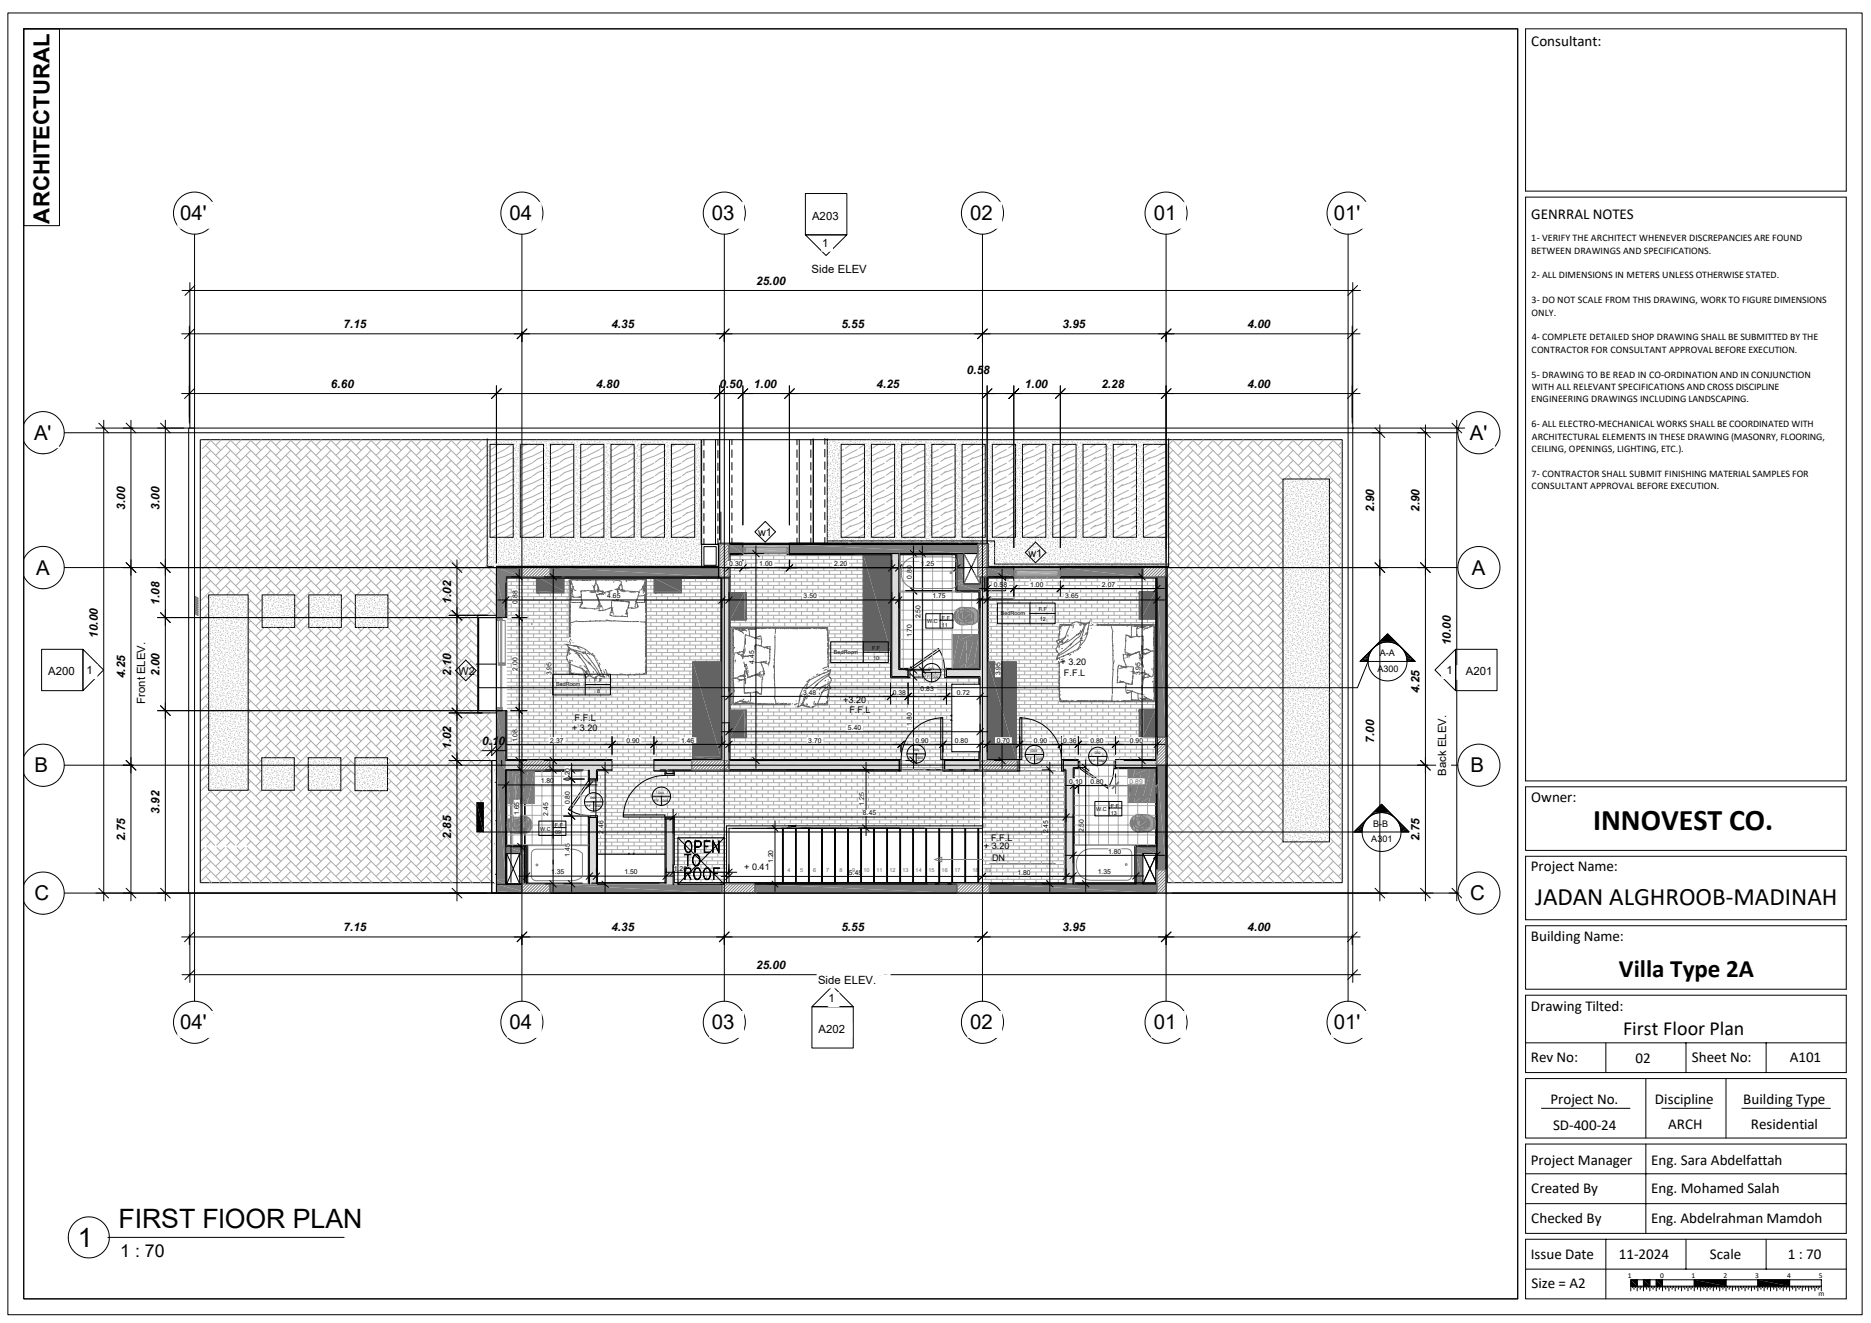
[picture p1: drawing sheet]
<svg xmlns="http://www.w3.org/2000/svg" width="594mm" height="420mm" viewBox="0 0 594 420" stroke-linecap="round" stroke-linejoin="round" font-family="sans-serif">
<defs><g id="words">
<text font-size="9.5" x="505.8" y="263.6">INNOVEST CO.</text>
<g font-size="8.5">
<text x="37.6" y="389.7">FIRST FlOOR PLAN</text>
<text x="24.7" y="395.7">1</text>
</g>
<g font-size="8">
<text x="487.3" y="287.5">JADAN ALGHROOB-MADINAH</text>
<text x="514" y="310.1">Villa Type 2A</text>
</g>
<text font-size="7" x="15.7" y="71" transform="rotate(-90 15.7 71)">ARCHITECTURAL</text>
<g font-size="6.5">
<text x="57.2" y="69.9">04'</text>
<text x="161.8" y="69.9">04</text>
<text x="226" y="69.9">03</text>
<text x="308" y="69.9">02</text>
<text x="366.3" y="69.9">01</text>
<text x="423.5" y="69.9">01'</text>
<text x="10.8" y="139.6">A'</text>
<text x="466.7" y="139.6">A'</text>
<text x="11.4" y="182.4">A</text>
<text x="467.3" y="182.4">A</text>
<text x="11" y="245.2">B</text>
<text x="466.8" y="245.2">B</text>
<text x="10.9" y="285.8">C</text>
<text x="466.8" y="285.8">C</text>
<text x="57.2" y="326.8">04'</text>
<text x="161.8" y="326.8">04</text>
<text x="226" y="326.8">03</text>
<text x="308" y="326.8">02</text>
<text x="366.3" y="326.8">01</text>
<text x="423.5" y="326.8">01'</text>
</g>
<text font-size="6.3" x="515.3" y="328.5">First Floor Plan</text>
<text font-size="5.6" x="38.2" y="398.9">1 : 70</text>
<g font-size="4.8">
<text x="486.2" y="14.5">Consultant:</text>
<text x="486.2" y="69.4">GENRRAL NOTES</text>
<text x="486.2" y="254.5">Owner:</text>
<text x="486" y="276.5">Project Name:</text>
<text x="486" y="298.8">Building Name:</text>
<text x="486" y="320.8">Drawing Tilted:</text>
<text x="486" y="337.2">Rev No:</text>
<text x="519.3" y="337.4">02</text>
<text x="537.1" y="337.2">Sheet No:</text>
<text x="568.2" y="337.2">A101</text>
<text x="492.2" y="350.3">Project No.</text>
<text x="525.4" y="350.3">Discipline</text>
<text x="553.4" y="350.3">Building Type</text>
<text x="493.1" y="358.6">SD-400-24</text>
<text x="529.6" y="358.5">ARCH</text>
<text x="555.8" y="358.5">Residential</text>
<text x="486" y="369.9">Project Manager</text>
<text x="524.2" y="369.9">Eng. Sara Abdelfattah</text>
<text x="486.2" y="378.8">Created By</text>
<text x="524.2" y="378.8">Eng. Mohamed Salah</text>
<text x="486.2" y="388.2">Checked By</text>
<text x="524.2" y="388.2">Eng. Abdelrahman Mamdoh</text>
<text x="486" y="399.6">Issue Date</text>
<text x="514" y="399.6">11-2024</text>
<text x="542.9" y="399.6">Scale</text>
<text x="567.6" y="399.6">1 : 70</text>
<text x="486.2" y="409">Size = A2</text>
</g>
<g font-size="3.7">
<text x="240.1" y="90.3">25.00</text>
<text x="109.1" y="104.1">7.15</text>
<text x="194.1" y="104.1">4.35</text>
<text x="267.1" y="104.2">5.55</text>
<text x="337.3" y="104.1">3.95</text>
<text x="396.1" y="104.1">4.00</text>
<text x="307" y="118.8">0.58</text>
<text x="105.1" y="123.1">6.60</text>
<text x="189.3" y="123.1">4.80</text>
<text x="228.4" y="123.1">0.50</text>
<text x="239.4" y="123.1">1.00</text>
<text x="278.3" y="123.1">4.25</text>
<text x="325.4" y="123.1">1.00</text>
<text x="349.7" y="123.1">2.28</text>
<text x="396.1" y="123.1">4.00</text>
<text x="39.7" y="161.8" transform="rotate(-90 39.7 161.8)">3.00</text>
<text x="50.7" y="161.8" transform="rotate(-90 50.7 161.8)">3.00</text>
<text x="436.2" y="162.5" transform="rotate(-90 436.2 162.5)">2.90</text>
<text x="450.7" y="162.5" transform="rotate(-90 450.7 162.5)">2.90</text>
<text x="50.6" y="192" transform="rotate(-90 50.6 192)">1.08</text>
<text x="143.2" y="191.6" transform="rotate(-90 143.2 191.6)">1.02</text>
<text x="31.1" y="202.5" transform="rotate(-90 31.1 202.5)">10.00</text>
<text x="460.6" y="204.8" transform="rotate(-90 460.6 204.8)">10.00</text>
<text x="39.7" y="215.3" transform="rotate(-90 39.7 215.3)">4.25</text>
<text x="50.7" y="214.6" transform="rotate(-90 50.7 214.6)">2.00</text>
<text x="143.2" y="214.6" transform="rotate(-90 143.2 214.6)">2.10</text>
<text x="450.7" y="220" transform="rotate(-90 450.7 220)">4.25</text>
<text x="143.2" y="237.8" transform="rotate(-90 143.2 237.8)">1.02</text>
<text x="153.1" y="236.4">0.10</text>
<text x="436.2" y="235.7" transform="rotate(-90 436.2 235.7)">7.00</text>
<text x="50.7" y="258.3" transform="rotate(-90 50.7 258.3)">3.92</text>
<text x="39.7" y="267" transform="rotate(-90 39.7 267)">2.75</text>
<text x="143.2" y="266.3" transform="rotate(-90 143.2 266.3)">2.85</text>
<text x="450.7" y="267" transform="rotate(-90 450.7 267)">2.75</text>
<text x="109.1" y="295.6">7.15</text>
<text x="194.1" y="295.6">4.35</text>
<text x="267.1" y="295.6">5.55</text>
<text x="337.3" y="295.6">3.95</text>
<text x="396.1" y="295.6">4.00</text>
<text x="240.1" y="307.6">25.00</text>
</g>
<g font-size="3.6">
<text x="257.8" y="69.7">A203</text>
<text x="261" y="78.4">1</text>
<text x="257.7" y="86.5">Side ELEV</text>
<text x="15.3" y="214.3">A200</text>
<text x="27.5" y="214.1">1</text>
<text x="459.2" y="214.1">1</text>
<text x="465.4" y="214.3">A201</text>
<text x="46.1" y="223.5" transform="rotate(-90 46.1 223.5)">Front ELEV.</text>
<text x="459.1" y="246.3" transform="rotate(-90 459.1 246.3)">Back ELEV.</text>
<text x="259.7" y="312.3">Side ELEV.</text>
<text x="263.1" y="318.2">1</text>
<text x="259.8" y="327.8">A202</text>
</g>
<g font-size="3.4">
<text x="240.7" y="170.1">w1</text>
<text x="326.5" y="176.7">w1</text>
<text x="145.6" y="214.1">W2</text>
</g>
<g font-size="3.2">
<text x="486.1" y="76.6">1- VERIFY THE ARCHITECT WHENEVER DISCREPANCIES ARE FOUND</text>
<text x="486.1" y="80.5">BETWEEN DRAWINGS AND SPECIFICATIONS.</text>
<text x="486.2" y="88.4">2- ALL DIMENSIONS IN METERS UNLESS OTHERWISE STATED.</text>
<text x="486.2" y="96.3">3- DO NOT SCALE FROM THIS DRAWING, WORK TO FIGURE DIMENSIONS</text>
<text x="486.2" y="100.2">ONLY.</text>
<text x="486.2" y="112">CONTRACTOR FOR CONSULTANT APPROVAL BEFORE EXECUTION.</text>
<text x="486.3" y="108.1">4- COMPLETE DETAILED SHOP DRAWING SHALL BE SUBMITTED BY THE</text>
<text x="486.2" y="119.9">5- DRAWING TO BE READ IN CO-ORDINATION AND IN CONJUNCTION</text>
<text x="486.3" y="123.8">WITH ALL RELEVANT SPECIFICATIONS AND CROSS DISCIPLINE</text>
<text x="486.1" y="127.8">ENGINEERING DRAWINGS INCLUDING LANDSCAPING.</text>
<text x="486.2" y="135.6">6- ALL ELECTRO-MECHANICAL WORKS SHALL BE COORDINATED WITH</text>
<text x="486.2" y="143.5">CEILING, OPENINGS, LIGHTING, ETC.).</text>
<text x="486.3" y="139.5">ARCHITECTURAL ELEMENTS IN THESE DRAWING (MASONRY, FLOORING,</text>
<text x="486.2" y="151.4">7- CONTRACTOR SHALL SUBMIT FINISHING MATERIAL SAMPLES FOR</text>
<text x="486.2" y="155.3">CONSULTANT APPROVAL BEFORE EXECUTION.</text>
</g>
<g font-size="2.9">
<text x="438" y="208.3">A-A</text>
<text x="336.7" y="211">+ 3.20</text>
<text x="337.8" y="214.5">F.F.L</text>
<text x="437.3" y="213.2">A300</text>
<text x="267.7" y="223.3">+3.20</text>
<text x="269.7" y="226.5">F.F.L</text>
<text x="181.6" y="232.2">+ 3.20</text>
<text x="182.4" y="228.7">F.F.L</text>
<text x="435.9" y="262.5">B-B</text>
<text x="312.4" y="269.5">+ 3.20</text>
<text x="314.7" y="266.8">F.F.L</text>
<text x="435.4" y="267.3">A301</text>
<text x="315" y="273.3">DN</text>
<text x="236.3" y="276.2">+ 0.41</text>
</g>
<g font-size="2.4">
<text x="516.8" y="405.6">1</text>
<text x="527.1" y="405.6">0</text>
<text x="537" y="405.6">1</text>
<text x="547.2" y="405.6">2</text>
<text x="557.2" y="405.6">3</text>
<text x="567.4" y="405.6">4</text>
<text x="577.4" y="405.6">5</text>
<text x="577.3" y="411.4">m</text>
</g>
<g font-size="2.2">
<text x="231.5" y="179.7">0.30</text>
<text x="241" y="179.7">1.00</text>
<text x="264.8" y="179.7">2.20</text>
<text x="292.4" y="179.7">1.25</text>
<text x="289.5" y="183.8" transform="rotate(-90 289.5 183.8)">0.80</text>
<text x="164.3" y="191.7" transform="rotate(-90 164.3 191.7)">0.88</text>
<text x="192.8" y="189.9">4.65</text>
<text x="255.1" y="189.9">3.50</text>
<text x="296" y="189.9">1.75</text>
<text x="315.5" y="186.3">0.58</text>
<text x="327.1" y="186.3">1.00</text>
<text x="338.2" y="189.9">3.65</text>
<text x="349.8" y="186.3">2.07</text>
<text x="292.3" y="196.3" transform="rotate(-90 292.3 196.3)">2.50</text>
<text x="289.5" y="202.3" transform="rotate(-90 289.5 202.3)">1.70</text>
<text x="164.3" y="212.9" transform="rotate(-90 164.3 212.9)">2.00</text>
<text x="175.1" y="214.4" transform="rotate(-90 175.1 214.4)">3.95</text>
<text x="239.5" y="210.7" transform="rotate(-90 239.5 210.7)">4.45</text>
<text x="317.6" y="214.4" transform="rotate(-90 317.6 214.4)">3.95</text>
<text x="362" y="214.4" transform="rotate(-90 362 214.4)">3.95</text>
<text x="255" y="220.6">3.48</text>
<text x="283.4" y="220.6">0.38</text>
<text x="292.2" y="219.3">0.83</text>
<text x="303.7" y="220.6">0.72</text>
<text x="269.2" y="231.7">5.40</text>
<text x="289.5" y="230.3" transform="rotate(-90 289.5 230.3)">1.80</text>
<text x="164.3" y="235.7" transform="rotate(-90 164.3 235.7)">1.08</text>
<text x="174.7" y="235.8">2.37</text>
<text x="198.9" y="235.8">0.90</text>
<text x="216.2" y="235.8">1.46</text>
<text x="256.6" y="235.8">3.70</text>
<text x="290.6" y="235.8">0.90</text>
<text x="303.1" y="235.8">0.80</text>
<text x="316.4" y="235.8">0.70</text>
<text x="328.3" y="235.8">0.90</text>
<text x="337.6" y="235.8">0.36</text>
<text x="346.2" y="235.8">0.80</text>
<text x="358.7" y="235.8">0.90</text>
<text x="171.7" y="248.6">1.80</text>
<text x="180.9" y="248" transform="rotate(-90 180.9 248)">0.20</text>
<text x="339.5" y="248.8">0.10</text>
<text x="346.2" y="248.8">0.80</text>
<text x="180.9" y="255.3" transform="rotate(-90 180.9 255.3)">0.80</text>
<text x="274.4" y="255.8" transform="rotate(-90 274.4 255.8)">1.25</text>
<text x="164.8" y="258.8" transform="rotate(-90 164.8 258.8)">1.65</text>
<text x="174" y="259" transform="rotate(-90 174 259)">2.45</text>
<text x="274" y="258.8">8.45</text>
<text x="191.6" y="264.6" transform="rotate(-90 191.6 264.6)">2.46</text>
<text x="332.7" y="264.6" transform="rotate(-90 332.7 264.6)">2.45</text>
<text x="344.1" y="264.2" transform="rotate(-90 344.1 264.2)">2.50</text>
<text x="180.9" y="272" transform="rotate(-90 180.9 272)">1.45</text>
<text x="245.5" y="274" transform="rotate(-90 245.5 274)">1.20</text>
<text x="351.8" y="271">1.80</text>
<text x="175" y="277.6">1.35</text>
<text x="198.2" y="277.6">1.50</text>
<text x="214" y="276.4">1.20</text>
<text x="269.5" y="277.7">5.45</text>
<text x="323" y="277.7">1.80</text>
<text x="348.5" y="277.5">1.35</text>
</g>
<text font-size="2.2" fill="#7d7d7d" x="358.6" y="248.8">0.89</text>
<g font-size="1.7">
<text x="294.4" y="197.8">W.C</text>
<text x="299" y="196.9">F.F</text>
<text x="317.7" y="195.3">BedRoom</text>
<text x="329.8" y="194">F.F</text>
<text x="330.2" y="197.2">12</text>
<text x="299" y="199.1">11</text>
<text x="264.8" y="207.6">BedRoom</text>
<text x="276.9" y="206.3">F.F</text>
<text x="277.2" y="209.6">10</text>
<text x="176.5" y="217.9">BedRoom</text>
<text x="188.6" y="216.5">F.F</text>
<text x="189.6" y="219.8">8</text>
<text x="348" y="257.4">W.C</text>
<text x="352.7" y="256.5">F.F</text>
<text x="171.5" y="263.7">W.C</text>
<text x="176.2" y="262.7">F.F</text>
<text x="352.6" y="258.7">13</text>
<text x="176.2" y="264.9">09</text>
</g>
<g font-size="1.7" fill="#6c605a">
<text x="250" y="276.7">4</text>
<text x="254" y="276.7">5</text>
<text x="258.2" y="276.7">6</text>
<text x="262.3" y="276.7">7</text>
<text x="266.5" y="276.7">8</text>
<text x="270.6" y="276.7">9</text>
<text x="274.2" y="276.7">10</text>
<text x="278.3" y="276.7">11</text>
<text x="282.4" y="276.7">12</text>
<text x="286.6" y="276.7">13</text>
<text x="290.7" y="276.7">14</text>
<text x="294.8" y="276.7">15</text>
<text x="299" y="276.7">16</text>
<text x="303.1" y="276.7">17</text>
<text x="308.7" y="276.7">18</text>
<text x="312.8" y="276.7">19</text>
</g>
<g font-size="1">
<text x="293.5" y="215.3">F.F</text>
<text x="294.8" y="212.8">D02</text>
<text x="296.2" y="215.3">D02</text>
<text x="289.9" y="238.5">D03</text>
<text x="327.4" y="238.7">D03</text>
<text x="347.6" y="239.3">D02</text>
<text x="288.6" y="241.1">F.F</text>
<text x="291.3" y="241.1">D03</text>
<text x="326.1" y="241.3">F.F</text>
<text x="328.8" y="241.3">D03</text>
<text x="346.2" y="241.9">F.F</text>
<text x="348.9" y="241.9">D02</text>
<text x="209" y="252">D03</text>
<text x="186.2" y="256.3">F.F</text>
<text x="187.5" y="253.8">D02</text>
<text x="188.8" y="256.3">D02</text>
<text x="207.7" y="254.6">F.F</text>
<text x="210.4" y="254.6">D03</text>
</g>
</g></defs>
<path d="M248.3 172.8h2.3" fill="none" stroke="#ababab" stroke-width=".32"/>
<path d="M269.3 172.8h1z" fill="#ababab"/>
<path d="M235.8 172.8h14.8M321.9 180.2h14.7" fill="none" stroke="#ababab" stroke-width=".32"/>
<path d="M235.8 172.6h14.8" fill="none" stroke="#ababab" stroke-width=".34"/>
<g fill="#ababab">
<path d="M321.9 180.2l14.7 .9h-14.7z"/>
<path d="M321.9 180.2h14.7v.9z"/>
</g>
<path d="M235.8 172.8h14.8" fill="none" stroke="#ababab" stroke-width=".32"/>
<g fill="#ababab">
<path d="M235.8 172.8l14.8 1.1h-14.8z"/>
<path d="M235.8 172.8h14.8v1.1z"/>
</g>
<path d="M362.8 280.4h4.1" fill="none" stroke="#ababab" stroke-width=".38"/>
<g fill="#7d7d7d">
<path d="M228.6 280.6l.6 .1z"/>
<path d="M239.6 280.6l64.2 2.9h-64.2z"/>
<path d="M239.6 280.6h64.2v2.9z"/>
</g>
<path d="M229 280.7v2.8" fill="none" stroke="#7d7d7d" stroke-width=".34"/>
<path d="M228.9 283.5h10.3M239.6 283.5h71.9" fill="none" stroke="#7d7d7d" stroke-width=".32"/>
<path d="M228.9 283.5h.3z" fill="#7d7d7d"/>
<path d="M157.6 180.2h8.1M228.9 283.5h10.5" fill="none" stroke="#7d7d7d" stroke-width=".32"/>
<g fill="#7d7d7d">
<path d="M174.6 180.2l53.9 2.9h-53.9z"/>
<path d="M174.6 180.2h53.9v2.9z"/>
<path d="M157.6 180.2l8.1 2.9h-8.1z"/>
<path d="M157.6 180.2h8.1v2.9z"/>
</g>
<path d="M157.6 183.1h70.9" fill="none" stroke="#7d7d7d" stroke-width=".32"/>
<path d="M157.6 179.8h70.5M157.6 180.2h70.5" fill="none" stroke="#dbdbdb" stroke-width=".32"/>
<path d="M157.6 180h70.5" fill="none" stroke="#dbdbdb" stroke-width=".38"/>
<g fill="#7d7d7d">
<path d="M336.6 180.2l26.2 2.9h-26.2z"/>
<path d="M336.6 180.2h26.2v2.9z"/>
<path d="M336.6 183.1h1.6z"/>
</g>
<path d="M336.6 183.1h26.2" fill="none" stroke="#7d7d7d" stroke-width=".32"/>
<g fill="#7d7d7d">
<path d="M313.4 180.2l8.5 2.9h-8.5z"/>
<path d="M313.4 180.2h8.5v2.9z"/>
</g>
<path d="M313.7 179.8h8.2" fill="none" stroke="#dbdbdb" stroke-width=".32"/>
<path d="M336.6 180h33.6" fill="none" stroke="#dbdbdb" stroke-width=".38"/>
<path d="M336.6 180.2h33.6" fill="none" stroke="#dbdbdb" stroke-width=".32"/>
<path d="M313.7 180h8.2" fill="none" stroke="#dbdbdb" stroke-width=".38"/>
<path d="M313.6 172.4v7.7" fill="none" stroke="#7d7d7d" stroke-width=".34"/>
<g fill="#7d7d7d">
<path d="M313.4 180.1l.3 .1z"/>
<path d="M340.7 243.7h1.6z"/>
</g>
<path d="M354.2 243.9h12.7" fill="none" stroke="#7d7d7d" stroke-width=".34"/>
<g fill="#7d7d7d">
<path d="M340.7 243.7l1.6 .3h-1.6z"/>
<path d="M340.7 243.7h1.6v.3z"/>
</g>
<path d="M338.5 241.4h3.8" fill="none" stroke="#dbdbdb" stroke-width=".32"/>
<g fill="#dbdbdb">
<path d="M354.2 241.4l12.7 2.3h-12.7z"/>
<path d="M354.2 241.4h12.7v2.3z"/>
<path d="M338.5 241.4l3.8 2.3h-3.8z"/>
<path d="M338.5 241.4h3.8v2.3z"/>
</g>
<path d="M338.5 241.1h3.8" fill="none" stroke="#ababab" stroke-width=".32"/>
<path d="M338.5 241.3h3.8M354.2 241.3h12.7" fill="none" stroke="#ababab" stroke-width=".34"/>
<path d="M340.7 244h.3z" fill="#7d7d7d"/>
<path d="M340.9 244v36.6" fill="none" stroke="#7d7d7d" stroke-width=".34"/>
<path d="M338.3 244.4v36.2" fill="none" stroke="#ababab" stroke-width=".34"/>
<g fill="#dbdbdb">
<path d="M338.5 243.7l2.2 36.9h-2.2z"/>
<path d="M338.5 243.7h2.2v36.9z"/>
</g>
<path d="M311 187.9v24.3" fill="none" stroke="#7d7d7d" stroke-width=".38"/>
<path d="M313.6 187.9v25.8" fill="none" stroke="#ababab" stroke-width=".34"/>
<g fill="#dbdbdb">
<path d="M311.1 187.5l2.3 26.1h-2.3z"/>
<path d="M311.1 187.5h2.3v26.1z"/>
</g>
<path d="M311.1 213.6h2.3" fill="none" stroke="#dbdbdb" stroke-width=".32"/>
<path d="M160.9 244.6h25.9M187.5 244.6h6.8" fill="none" stroke="#ababab" stroke-width=".38"/>
<path d="M160.6 241.3h33.7" fill="none" stroke="#ababab" stroke-width=".34"/>
<g fill="#dbdbdb">
<path d="M174.6 241.4l19.7 3h-19.7z"/>
<path d="M174.6 241.4h19.7v3z"/>
<path d="M160.6 241.4l5.1 3h-5.1z"/>
<path d="M160.6 241.4h5.1v3z"/>
</g>
<path d="M160.6 244.4h33.7" fill="none" stroke="#dbdbdb" stroke-width=".32"/>
<path d="M157.6 183.1h3M157.6 196.1v2.2" fill="none" stroke="#7d7d7d" stroke-width=".32"/>
<g fill="#7d7d7d">
<path d="M157.6 183.1l3 13h-3z"/>
<path d="M157.6 183.1h3v13z"/>
<path d="M157.6 241.1l3 3.3h-3z"/>
<path d="M157.6 241.1h3v3.3z"/>
</g>
<path d="M157.6 244.4h3" fill="none" stroke="#7d7d7d" stroke-width=".32"/>
<path d="M160.7 183.7v12.4M229 183.5v57.6" fill="none" stroke="#ababab" stroke-width=".34"/>
<path d="M231.6 183.1v58" fill="none" stroke="#dbdbdb" stroke-width=".34"/>
<g fill="#dbdbdb">
<path d="M229.2 183.1l2.2 58.3h-2.2z"/>
<path d="M229.2 183.1h2.2v58.3z"/>
</g>
<path d="M186.9 244.4v2.9M186.9 259.5v20.8" fill="none" stroke="#7d7d7d" stroke-width=".38"/>
<g fill="#dbdbdb">
<path d="M187.1 244.4l2.2 2.9h-2.2z"/>
<path d="M187.1 244.4h2.2v2.9z"/>
<path d="M187.1 259.5l2.2 21.1h-2.2z"/>
<path d="M187.1 259.5h2.2v21.1z"/>
</g>
<path d="M187.1 280.7h2.2" fill="none" stroke="#dbdbdb" stroke-width=".32"/>
<path d="M189.5 244.8v2.5" fill="none" stroke="#ababab" stroke-width=".34"/>
<path d="M189.4 259.6l.3-.1z" fill="#ababab"/>
<path d="M189.5 259.6v20.7" fill="none" stroke="#ababab" stroke-width=".34"/>
<path d="M189.4 280.3h.3z" fill="#ababab"/>
<g fill="#7d7d7d">
<path d="M211.1 244.4l.4 .4h-.4z"/>
<path d="M211.1 244.4h.4v.4z"/>
<path d="M211.1 244.8l.4 .8h-.4z"/>
<path d="M211.1 244.8h.4v.8z"/>
</g>
<path d="M211.3 260v20.3" fill="none" stroke="#7d7d7d" stroke-width=".38"/>
<g fill="#dbdbdb">
<path d="M211.5 244.4l2.2 1.2h-2.2z"/>
<path d="M211.5 244.4h2.2v1.2z"/>
<path d="M211.5 260l2.2 20.7h-2.2z"/>
<path d="M211.5 260h2.2v20.7z"/>
</g>
<g fill="#ababab">
<path d="M213.7 244.8l.4 .8h-.4z"/>
<path d="M213.7 244.8h.4v.8z"/>
</g>
<path d="M213.9 260v20.7" fill="none" stroke="#ababab" stroke-width=".38"/>
<path d="M285.3 212.4h3M300.5 212.4h10.6" fill="none" stroke="#7d7d7d" stroke-width=".38"/>
<g fill="#dbdbdb">
<path d="M283.1 212.6l5.2 2h-5.2z"/>
<path d="M283.1 212.6h5.2v2z"/>
<path d="M300.5 212.6l10.6 2.2h-10.6z"/>
<path d="M300.5 212.6h10.6v2.2z"/>
</g>
<path d="M283.1 214.7h5.2" fill="none" stroke="#dbdbdb" stroke-width=".32"/>
<path d="M282.9 176.1v38.7M282.7 215h5.6M300.5 215h10.3" fill="none" stroke="#ababab" stroke-width=".38"/>
<path d="M285.5 176.1v36.1" fill="none" stroke="#7d7d7d" stroke-width=".38"/>
<g fill="#dbdbdb">
<path d="M283.1 175.7l2.2 36.9h-2.2z"/>
<path d="M283.1 175.7h2.2v36.9z"/>
</g>
<g fill="#7d7d7d">
<path d="M360.6 271l2.2 9.6h-2.2z"/>
<path d="M360.6 271h2.2v9.6z"/>
</g>
<path d="M360.4 268.8v11.6" fill="none" stroke="#dbdbdb" stroke-width=".38"/>
<path d="M360.3 280.4l.3 .2z" fill="#dbdbdb"/>
<g fill="#7d7d7d">
<path d="M360.6 268.8l6.7 2.2h-6.7z"/>
<path d="M360.6 268.8h6.7v2.2z"/>
</g>
<path d="M360.3 268.5h6.6M360.3 268.7h6.6" fill="none" stroke="#dbdbdb" stroke-width=".32"/>
<g fill="#7d7d7d">
<path d="M303.8 185.3l7.3 2.2h-7.3z"/>
<path d="M303.8 185.3h7.3v2.2z"/>
</g>
<path d="M303.4 187.7h7.7" fill="none" stroke="#dbdbdb" stroke-width=".38"/>
<g fill="#7d7d7d">
<path d="M303.8 175.7l2.2 8.6h-2.2z"/>
<path d="M303.8 175.7h2.2v8.6z"/>
<path d="M303.8 184.3l2.2 1h-2.2z"/>
<path d="M303.8 184.3h2.2v1z"/>
</g>
<path d="M303.6 176.1v11.4" fill="none" stroke="#dbdbdb" stroke-width=".38"/>
<path d="M303.4 187.5h.4z" fill="#dbdbdb"/>
<path d="M231.4 172.8h4.4M250.6 172.8h59.8" fill="none" stroke="#7d7d7d" stroke-width=".32"/>
<g fill="#7d7d7d">
<path d="M250.6 172.8l59.8 2.9h-59.8z"/>
<path d="M250.6 172.8h59.8v2.9z"/>
<path d="M231.4 172.8l4.4 2.9h-4.4z"/>
<path d="M231.4 172.8h4.4v2.9z"/>
</g>
<path d="M250.6 172.6h62.8" fill="none" stroke="#dbdbdb" stroke-width=".34"/>
<path d="M228.5 172.8h7.3M250.6 172.8h62.8" fill="none" stroke="#dbdbdb" stroke-width=".32"/>
<path d="M228.5 172.6h7.3" fill="none" stroke="#dbdbdb" stroke-width=".38"/>
<g fill="#7d7d7d">
<path d="M157.6 280.7l8.1 2.2h-8.1z"/>
<path d="M157.6 280.7h8.1v2.2z"/>
<path d="M174.6 280.7l54.3 2.8h-54.3z"/>
<path d="M174.6 280.7h54.3v2.8z"/>
<path d="M157.6 282.9l8.1 .6h-8.1z"/>
<path d="M157.6 282.9h8.1v.6z"/>
</g>
<path d="M157.6 283.5h71.3" fill="none" stroke="#7d7d7d" stroke-width=".32"/>
<g fill="#7d7d7d">
<path d="M314.1 280.6l53.2 2.9h-53.2z"/>
<path d="M314.1 280.6h53.2v2.9z"/>
</g>
<path d="M157.6 244.4h2.9M314.1 283.5h53.2" fill="none" stroke="#7d7d7d" stroke-width=".32"/>
<g fill="#7d7d7d">
<path d="M157.6 244.4l3 34.9h-3z"/>
<path d="M157.6 244.4h2.9l.1 34.9z"/>
<path d="M157.6 279.3l3 1.3h-3z"/>
<path d="M157.6 279.3h3v1.3z"/>
</g>
<path d="M160.7 244.4v24.4M160.7 271v9.6" fill="none" stroke="#dbdbdb" stroke-width=".34"/>
<path d="M366.9 242.5h.4z" fill="#7d7d7d"/>
<path d="M367.1 242.5v26.3M367.1 271v9.6" fill="none" stroke="#7d7d7d" stroke-width=".38"/>
<path d="M370.2 280.2v3.3" fill="none" stroke="#dbdbdb" stroke-width=".32"/>
<path d="M370.4 242.5v37.7" fill="none" stroke="#dbdbdb" stroke-width=".38"/>
<g fill="#7d7d7d">
<path d="M367.3 242.9l2.9 33.3h-2.9z"/>
<path d="M367.3 242.9h2.9v33.3z"/>
</g>
<path d="M367.3 183.1h2.9" fill="none" stroke="#7d7d7d" stroke-width=".32"/>
<g fill="#7d7d7d">
<path d="M367.3 183.1l2.9 51h-2.9z"/>
<path d="M367.3 183.1h2.9v51z"/>
</g>
<path d="M370.4 179.8v60.3" fill="none" stroke="#dbdbdb" stroke-width=".38"/>
<path d="M370.2 242.5h.4z" fill="#dbdbdb"/>
<path d="M370.4 240.1v2.4" fill="none" stroke="#dbdbdb" stroke-width=".38"/>
<g fill="#7d7d7d">
<path d="M160.6 268.8l6.6 2.2h-6.6z"/>
<path d="M160.6 268.8h6.6v2.2z"/>
</g>
<path d="M160.9 268.5h6.7M160.9 268.7h6.7" fill="none" stroke="#dbdbdb" stroke-width=".32"/>
<g fill="#7d7d7d">
<path d="M165 271l2.2 9.3h-2.2z"/>
<path d="M165 271h2.2v9.3z"/>
<path d="M165 280.3l1.3 .3h-1.3z"/>
<path d="M165 280.3h1.3v.3z"/>
</g>
<path d="M167.4 268.8v11.5" fill="none" stroke="#dbdbdb" stroke-width=".34"/>
<path d="M167.2 280.3h.4z" fill="#dbdbdb"/>
<g fill="#ababab">
<path d="M310.8 214.8l.3 .6h-.3z"/>
<path d="M310.8 214.8h.3v.6z"/>
<path d="M310.8 215.4l.3 1.8h-.3z"/>
<path d="M310.8 215.4h.3v1.8z"/>
<path d="M310.8 238.6l.3 1.7h-.3z"/>
<path d="M310.8 238.6h.3v1.7z"/>
<path d="M310.8 240.3l.3 .8h-.3z"/>
<path d="M310.8 240.3h.3v.8z"/>
</g>
<path d="M313.6 213.7v27.4" fill="none" stroke="#dbdbdb" stroke-width=".34"/>
<g fill="#dbdbdb">
<path d="M311.1 213.7l2.3 27.7h-2.3z"/>
<path d="M311.1 213.7h2.3v27.7z"/>
</g>
<path d="M157.6 280.7h7.4" fill="none" stroke="#7d7d7d" stroke-width=".32"/>
<g fill="#7d7d7d">
<path d="M228.5 183.1l.7 .2h-.7z"/>
<path d="M228.5 183.1h.7v.2z"/>
</g>
<path d="M228.3 172.4v7.8" fill="none" stroke="#dbdbdb" stroke-width=".38"/>
<path d="M228.1 180.2h.4z" fill="#dbdbdb"/>
<path d="M311.1 183.1h2.3" fill="none" stroke="#7d7d7d" stroke-width=".32"/>
<g fill="#7d7d7d">
<path d="M311.1 183.1l2.3 4.4h-2.3z"/>
<path d="M311.1 183.1h2.3v4.4z"/>
</g>
<path d="M313.6 183.5v4" fill="none" stroke="#dbdbdb" stroke-width=".34"/>
<g fill="#dbdbdb">
<path d="M313.4 187.5l.3 .4h-.3z"/>
<path d="M313.4 187.5h.3v.4z"/>
</g>
<path d="M337.6 241.1h.9z" fill="#ababab"/>
<path d="M207.6 241.3h21.6M231.4 241.3h54.1M299.9 241.3h11.2M313.4 241.3h9.7" fill="none" stroke="#ababab" stroke-width=".34"/>
<g fill="#ababab">
<path d="M337.6 241.1l.9 .3h-.9z"/>
<path d="M337.6 241.1h.9v.3z"/>
</g>
<path d="M207.6 241.4h21.6M231.4 241.4h54.1M299.9 241.4h11.2M313.4 241.4h9.7" fill="none" stroke="#ababab" stroke-width=".32"/>
<g fill="#dbdbdb">
<path d="M207.6 241.4l12 1.5h-12z"/>
<path d="M207.6 241.4h12v1.5z"/>
</g>
<path d="M299.9 244.4h23.2M323 241.4v3" fill="none" stroke="#dbdbdb" stroke-width=".32"/>
<g fill="#dbdbdb">
<path d="M299.9 241.4l11.2 3h-11.2z"/>
<path d="M299.9 241.4h11.2v3z"/>
<path d="M231.4 241.4l54.1 3h-54.1z"/>
<path d="M231.4 241.4h54.1v3z"/>
<path d="M207.6 242.9l12 1.5h-12z"/>
<path d="M207.6 242.9h12v1.5z"/>
<path d="M337.6 241.4l.9 3h-.9z"/>
<path d="M337.6 241.4h.9v3z"/>
</g>
<path d="M207.6 244.4h77.9" fill="none" stroke="#dbdbdb" stroke-width=".32"/>
<g fill="#ababab">
<path d="M337.6 244.4l.5 .4h-.5z"/>
<path d="M337.6 244.4h.5v.4z"/>
</g>
<path d="M207.6 244.6h3.5M213.7 244.6h71.8M299.9 244.6h23.2" fill="none" stroke="#ababab" stroke-width=".38"/>
<path d="M160.6 183.3h67.5" fill="none" stroke="#7d7d7d" stroke-width=".38"/>
<path d="M231.6 175.7v3.8" fill="none" stroke="#7d7d7d" stroke-width=".34"/>
<g fill="#7d7d7d">
<path d="M231.4 179.5l.4 .3h-.4z"/>
<path d="M231.4 179.5h.4v.3z"/>
</g>
<path d="M231.8 175.9h4M250.6 175.9h32.5M285.3 175.9h18.5M313.4 183.3h8.5M336.6 183.3h30.7" fill="none" stroke="#7d7d7d" stroke-width=".38"/>
<path d="M285.3 176.1h18.5M166.3 280.5h20.8M174.6 280.7h12.5" fill="none" stroke="#7d7d7d" stroke-width=".32"/>
<path d="M367.1 183.5v59" fill="none" stroke="#7d7d7d" stroke-width=".38"/>
<path d="M231.6 179.8v3.3" fill="none" stroke="#7d7d7d" stroke-width=".34"/>
<g fill="#7d7d7d">
<path d="M231.4 183.1h.4z"/>
<path d="M228.1 183.1l.4 .2z"/>
<path d="M228.1 183.3l1.1 .1z"/>
<path d="M228.1 183.4l1.1 .1z"/>
</g>
<path d="M187.5 280.5h24" fill="none" stroke="#7d7d7d" stroke-width=".38"/>
<g fill="none" stroke="#000" stroke-width=".32">
<path d="M154.7 139.2v40.6h2.1M222.6 139.6v33.2h.2M222.8 139.6v33.2M258.2 139.2v33.2M262.6 139.2v33.2M371 139.2v40.6h-49.1M429.5 135.9v147.6M429.9 135.9h-370v147.6h169M155.6 141.1h7.3v29.5h-7.3zM165.2 141.1h7.4v29.5h-7.4zM174.8 141.1h7.4v29.5h-7.4zM184.4 141.1h7.3v29.5h-7.3z"/>
<path d="M194 141.1h7.3v29.5h-7.3zM203.5 141.1h7.4v29.5h-7.4zM213.1 141.1h7.5v29.5h-7.5zM267 141.1h7.4v29.5h-7.4zM276.6 141.1h7.4v29.5h-7.4zM286.3 141.1h7.3v29.5h-7.3zM295.8 141.1h7.4v29.5h-7.4zM305.4 141.1h7.4v29.5h-7.4zM315 141.1h7.4v29.5h-7.4zM324.6 141.1h7.4v29.5h-7.4zM334.2 141.1h7.4v29.5h-7.4zM343.8 141.1h7.4v29.5h-7.4z"/>
<path d="M353.4 141.1h7.4v29.5h-7.4zM363 141.1h7.4v29.5h-7.4zM407.3 152.1h14.8v115.2h-14.8zM157.6 179.8h70.5v3.3M157.6 179.8v103.7h8.1v-2.9h-5.1M157.6 179.8h70.5M222.8 172.8h5.3M228.1 172.4h7.7v3.7M231.4 172.8h79v2.9h-79zM231.4 172.4h82.3v7.4h8.2v3.7M231.4 172.8h82v10.3h8.5M231.4 176.7h.4"/>
<path d="M231.8 176.1v65.3M234.4 175.7v.4h-3M249.9 175.7v.4h21.2v-.4M250.6 172.8h59.8v2.9h-79M262.6 171.7h53.2v7.4h55.2M269.3 172.4h.1M270.3 172.4h.1M282.7 176.1v39h5.6v-2.9M283.1 176.1v38.7h5.2M285.3 176.1v36.5h25.8v-25.1h-7.3v-11.4M285.7 176.1v36.1h2.6M300.6 175.7v.4"/>
<path d="M303.4 176.1v11.8h7.4v24.3h-10.3v2.9h10.3M304.4 172.4h.1M305.4 172.4h.1M306 175.7v9.6h5.1M310.4 172.4v.4M370.6 179.8h-34v3.7h-14.7M66.3 188.9h12.5v62h-12.5zM83.2 188.9h10.4v10.3h-10.4zM98 188.9h10.4v10.3h-10.4zM112.8 188.9h10.3v10.3h-10.3zM157.6 180.2h8.1M160.6 183.5v12.6"/>
<path d="M160.9 183.5v12.6h-3.3M168.7 198.1h.3M169 183.5h62.4M174.6 180.2h53.9M228.1 180.2h.4v2.9h-67.9M228.9 183.1v58M229.2 183.1v58.3M231.8 183.1h-.4v58.3M312.6 183.1v4.4h6.7v-4.4M313.4 180.2h49.4v2.9h-49.4zM313.4 180.2h8.5M313.4 183.5v57.9"/>
<path d="M313.4 187.9h.3M313.7 183.5v57.6M321.9 183.5v6.7h-11.9M336.6 183.1h26.2M336.6 180.2h26.2M367.3 183.1h2.9v51h-2.9zM288.3 212.2h.6l9-6.3 .4 .5-9 6.3-.4-.5v2.9h-.6zM297.9 205.9a11.3 11.3 0 0 1 1.9 6.4M299.9 212.2h.6v2.9h-.6zM300.5 214.8h10.6M313.4 213.7h.3M366.9 216.4h.4"/>
<path d="M228.9 229.5h2.9M298.7 227.8h.6v13.3h-.6zM299.3 227.9a13.2 13.2 0 0 0-13.2 13.3M323.8 227.8h.6v13.3h-.6zM323.8 227.9a13.2 13.2 0 0 1 13.2 13.3M366.9 231.1h.4M83.1 240.5h10.3v10.4h-10.3zM97.9 240.5h10.3v10.4h-10.3zM112.7 240.5h10.3v10.5h-10.3zM157.6 241.1h36.7v3.7h-4.6v2.5h-2.9v-2.9M160.6 244.4h5.1M160.6 244.4v36.2"/>
<path d="M160.9 244.8h24M160.9 244.4v24M162.2 244.4v35.8M165.4 244.4v.4h14M165.7 241.4h-5.1h5.1v3h-5.1M166.6 244.8v35.4M169 241.1h23.1M174.6 241.4h19.7M174.6 244.4h10.7M180.5 256.9a11.3 11.3 0 0 0 6.4 2M186.8 259h2.9v.5h-2.9zM186.8 247.3h2.9v.6h-2.9l.5 .4-6.3 9-.5-.4 6.3-9z"/>
<path d="M187.1 244.4v2.9M187.1 259.5v20.8M189.2 247.3v12.2M189.4 259.5v20.8M194.3 244.4h-4.9v2.9M197.9 258.7h13.2v.7h-13.2zM207.4 244.8h21.1M211.1 259.4h3v.6h-3zM211.1 245.6h3v.5h-3zM211.1 244.8v.8h3v-.8M211.2 246.2a13.2 13.2 0 0 0-13.3 13.2M211.5 244.4v1.2"/>
<path d="M211.5 260v20.3M213.7 260v20.7h.4M213.7 244.4v1.2M228.5 244.4h2.9M231.4 241.4v3h79.7M231.4 241.4h79.7v3M231.4 241.1h.4M231.4 244.8h.4M285.5 241.1h.5v3.7h-.5zM294.2 244.4h5.7M299.3 241.1h.6v3.7h-.6zM310.8 244.8h.3"/>
<path d="M310.8 241.1v.3M311.1 244.4h3M314.1 244.8h21.1M323.1 241.1h.6v3.7h-.6zM337 241.1h.6v3.7h-.6zM338.1 241.1h4.2v2.9h-1.3v36.6M338.1 244v36.2M338.5 244.4v36.2h-27.4M338.5 241.4h3.8M342.3 243.7h-1.6v36.9h.3M342.3 241.6h.5v2.4l.4-.4 8.8 6.2-.3 .4-8.9-6.2h-.5zM353.6 243.9a10.3 10.3 0 0 1-1.9 6.3"/>
<path d="M353.7 241.6h.5v2.4h-.5zM354.2 241.1v2.9M354.2 243.7h13.1M358.4 241.1h8.5M358.9 244v8.9h8.2v-8.9M366.9 244v8.9M366.9 241.1h-12.7v2.9h12.7h-8.5M366.9 241.1v.3h-10.2M367.3 242.9v33.3M370.2 242.9v33.3M160.9 271v9.6h-.3M211.1 271.2v-11.2h3v20.2h96.7"/>
<path d="M314.1 274.3h21.1M366.9 268.4h-6.6v12.2M367.3 268.8h-6.7v11.8h-.3M367.3 271h-4.5v9.6h4.5M156.8 280.2h-93.2v-140.6h362.5v140.6h-55.5M157.6 280.7h8.1M174.6 280.6v2.9h53.9M186.8 280.3v-20.8h2.9v20.8M211.1 280.2v.1M228.6 280.6h.6v2.9h10.4v-2.9h64.2M240.3 280.6h63.5v2.9h-63.5M314.1 280.6h53.2v2.9h-53.2z"/>
<path d="M314.1 283.5h53.2M341 280.2h25.9M341 280.6h19.3M370.2 283.5h.4M370.6 283.9h.1"/>
</g>
<g fill="none" stroke="#7d7d7d" stroke-width=".32">
<path d="M228.5 172.8h2.9v10.3h-2.9zM310.4 172.8h3v10.3h-3zM62.1 189.4l.8 .5-.1 .2-.9-.5zM62.1 190l.8 .5-.1 .2-.9-.5zM62.1 190.6l.8 .5-.1 .2-.9-.5zM62.1 191.1l.8 .6-.1 .2-.9-.5zM62.1 191.7l.8 .5-.1 .3-.9-.6zM62.1 192.3l.8 .5-.1 .3-.9-.6zM62.1 192.9l.8 .5-.1 .2-.9-.5zM62.1 193.5l.8 .5-.1 .2-.9-.5zM62.1 194.1l.8 .5-.1 .2-.9-.5zM62.1 194.7l.8 .5-.1 .2-.9-.5z"/>
<path d="M362.8 180.2h7.4v2.9h-7.4zM367.3 234.1h2.9v8.8h-2.9zM165.7 241.4h8.9v3h-8.9zM219.6 241.4h11.8v3h-11.8zM261.3 241.1l.8 .2M261.3 241.1l2.1 .3zM262.2 241.3l.6 .1M262.6 241.1l.8 .1M262.8 241.4h.3M263.3 241.4h.1M263.4 241.2v.2M263.6 241.4l-.1 .1"/>
<path d="M263.8 241.4h.1M263.9 241.4h.1M264.1 241.4h-.7M264.2 241.4l1.4-.3-2.2 .3M264.3 241.1l-.9 .1M264.5 241.4h-.5M265.6 241.1l-.9 .2M275.8 241.1l1.6 .4M275.8 241.1l1 .3M275.8 241.1l1.7 .4M276.9 241.4h.4M276.9 241.1l1.2 .1v.2"/>
<path d="M279.3 241.1l-1.2 .1M280.5 241.1l-1.6 .3h.3M280.5 241.1l-1.7 .4M280.5 241.1l-1.1 .3M311.1 241.4h11.9v3h-11.9zM367.3 276.2h2.9v7.3h-2.9zM165.7 280.6h8.9v2.9h-8.9zM228.5 280.6v2.9h11.8v-2.9h-8.9M303.8 280.6h10.3v2.9h-10.3z"/>
</g>
<g fill="none" stroke="#ababab" stroke-width=".32">
<path d="M63.6 139.7l.1 .1M63.9 139.6l-.3 .3M66.7 139.6l3.4 3.4M66.9 139.8l-2.7 2.7M69.8 139.6l.3 .2M70.3 139.6l-1.8 1.8M73 139.6l3.4 3.4M73.2 139.8l-4.7 4.8M76.2 139.6l.2 .2M76.6 139.6l-1.8 1.8M79.4 139.6l3.4 3.4M79.6 139.8l-4.8 4.8"/>
<path d="M82.6 139.6l.2 .2M83 139.6l-1.8 1.8M85.8 139.6l3.4 3.4M86 139.8l-4.8 4.8M88.9 139.6l.3 .2M89.4 139.6l-1.9 1.8M92.1 139.6l3.4 3.4M92.3 139.8l-4.8 4.8M95.3 139.6l.2 .2M95.7 139.6l-1.8 1.8M98.5 139.6l3.4 3.4M98.7 139.8l-4.8 4.8"/>
<path d="M101.7 139.6l.2 .2M102.1 139.6l-1.8 1.8M104.9 139.6l3.3 3.4M105.1 139.8l-4.8 4.8M108 139.6l.2 .2M108.5 139.6l-1.9 1.8M111.2 139.6l3.4 3.4M111.4 139.8l-4.8 4.8M114.4 139.6l.2 .2M114.8 139.6l-1.8 1.8M117.6 139.6l3.4 3.4M117.8 139.8l-4.8 4.8"/>
<path d="M120.8 139.6l.2 .2M121.2 139.6l-1.8 1.8M124 139.6l3.3 3.4M124.2 139.8l-4.8 4.8M127.1 139.6l.2 .2M127.6 139.6l-1.8 1.8M130.3 139.6l3.4 3.4M130.5 139.8l-4.7 4.8M133.5 139.6l.2 .2M133.9 139.6l-1.8 1.8M136.7 139.6l3.4 3.4M136.9 139.8l-4.8 4.8"/>
<path d="M139.9 139.6l.2 .2M140.3 139.6l-1.8 1.8M143 139.6l3.4 3.4M143.3 139.8l-4.8 4.8M146.2 139.6l.2 .2M146.6 139.6l-1.7 1.8M149.4 139.6l3.4 3.4M149.6 139.8l-4.7 4.8M152.6 139.6l.2 .2M153 139.6l-1.8 1.8M155.1 139.8l-.1 .2M155.1 139.8l.1 .1"/>
<path d="M155.8 139.6l-.1 .2M155.8 140l.1 .1M156 139.8h.2M157 139.7l-.1 .2M157.4 139.6l.1 .2M157.6 139.8h.2M160.5 139.7l.1 .1M160.7 139.8h.2M161.2 139.8l-.1 .1M161.2 139.9l.1 .1M162.4 139.8l.1 .2M162.5 139.8l-.2 .2"/>
<path d="M163.4 139.8h.1M165.5 139.9l.1 .1M166 139.8h.2M166.1 139.6v.1M167.1 139.6l.1 .1M167.6 139.8h.2M168.5 139.9l.1 .1M169 140l-.1 .1M169.2 139.8h.1M169.7 139.8l-.1 .1M170.4 139.6l-.1 .1M171.5 139.7l-.1 .1"/>
<path d="M172.3 139.8h.2M172.6 139.5v.1M173.2 140l-.1 .1M173.9 139.8h.1M174.4 139.6l.1 .1M174.9 139.8l.3 .1M175.8 139.7l-.1 .1M177 139.8l-.1 .1M177.5 139.8h.2M179.1 139.8h.2M179.9 139.6h.1M180.5 139.7l.1 .1"/>
<path d="M180.7 139.6h-.1M180.7 139.8h.2M181.7 139.6l.1 .2M182.4 139.8l.1 .2M183.1 140l.1 .1M183.5 139.9l-.1 .1M183.9 139.8h.1M184.2 139.7l-.1 .1M184.7 139.7l.1 .1M184.9 139.6v.1M185.4 139.8h.2M186.1 139.6v.2"/>
<path d="M186.5 139.8h.1M187.7 139.9v.1M187.8 139.7l.1 .1M188.5 139.9l.1 .1M189.1 139.8h.2M189.7 139.8l.1 .2M190.4 139.6l-.1 .2M190.7 139.8h.1M191.6 139.7l-.1 .1M192.2 139.8h.2M192.7 139.9l.1 .1M194.4 139.6l.1 .1"/>
<path d="M195.4 139.8h.2M195.8 139.9l.1 .2M197 139.8h.1M198 139.8h.2M198.1 139.8l-.1 .2M198.8 139.6v.2M199.5 139.5v.1M199.9 139.6h.1M200.7 139.8h.1M200.7 139.6v.1M201.7 139.6l.1 .1M202.2 139.8l.3 .1"/>
<path d="M202.4 139.8l-.1 .2M203.5 139.9v.2M203.8 139.8h.2M204.1 139.5v.1M204.9 139.6v.1M206.1 139.6l-.1 .2M207 139.8h.1M207.1 139.6h.1M207.8 139.9l-.1 .2M207.8 139.7l.1 .1M208.5 139.8h.2M209 139.6v.2"/>
<path d="M209.6 139.8h.2M209.7 139.8l.1 .2M212 139.7l.1 .1M212.2 139.8h.2M212.7 139.8l-.1 .1M213.4 139.6v.1M213.8 139.8h.2M215.1 139.7l.1 .2M215.2 139.5v.1M215.3 139.8h.2M215.8 139.9l.1 .1M216.2 140v.1"/>
<path d="M217 139.8l-.1 .1M217 139.8l.1 .2M218.1 139.8l-.1 .2M218.5 139.8h.2M219.5 139.6h.1M220 139.9l.1 .1M220.1 139.8h.2M220.7 139.6l-.1 .1M221.1 139.8h.2M221.7 139.6v.1M222.3 139.9l-.1 .1M222.6 139.6l.2 .2"/>
<path d="M222.8 139.8l-.2 .2M263.5 139.6l.2 .2M264.2 139.8l.1 .2M264.7 139.8h.2M266.1 139.7l-.1 .1M266.3 139.8h.1M266.6 139.7l.1 .1M267.5 139.8l-.3 .1M269.7 139.7v.2M270 139.8h.1M270.4 139.9l.1 .2M271 139.6v.1"/>
<path d="M271.5 139.8h.2M271.6 139.8l.1 .2M273.1 139.8h.2M273.9 139.9l-.1 .1M274.6 139.7l-.1 .2M274.6 139.9l.1 .1M275.3 139.6l-.1 .1M276.3 139.8h.1M276.3 139.6l.1 .1M276.5 139.6l-.1 .2M277.7 140v.1M277.8 139.8h.2"/>
<path d="M278.1 139.9l-.1 .2M278.9 139.8h.2M280.7 139.6l-.1 .2M281.5 139.8h.2M281.7 139.6h.1M281.9 139.7l-.1 .1M283.1 139.8h.2M283.5 139.6l.1 .2M284.3 139.8l.1 .2M284.6 139.8h.2M285.6 139.5v.1M286 139.6h.1"/>
<path d="M287.8 139.8h.2M288.5 139.8l-.1 .2M289 139.6l.1 .1M289.2 139.7l-.1 .1M289.4 139.8h.2M289.6 139.7l.1 .1M289.8 139.6h.1M290.4 139.8h.2M290.8 139.6l.1 .2M291 139.6v.1M291.5 139.8l.1 .2M292.7 139.9l-.1 .1"/>
<path d="M293.1 139.8h.1M293.8 139.9v.2M293.9 139.7l.1 .1M294.6 139.8h.2M295.3 139.6l-.1 .1M296.5 139.6l-.3 .2M297 139.8l.1 .1M297.7 139.9l.1 .2M298.1 140l-.1 .1M298.8 139.9l.1 .1M299.4 139.8h.2M300.9 139.8h.2"/>
<path d="M301.9 139.9l.1 .1M302 139.8h.2M303 139.8l-.1 .1M303.5 139.6l.1 .1M303.7 139.6v.2M304.6 139.8h.2M305 140l.1 .1M305.6 139.6h.1M306.2 139.8h.2M307.3 139.8l-.1 .2M307.8 139.8h.1M308.4 139.9v.1"/>
<path d="M309 139.6h.1M309.8 139.6h.1M310.8 139.6l.3 .2M311 139.6v.1M311.5 139.8l.1 .2M312.5 139.8h.2M312.7 139.9l-.1 .1M313.2 139.6h.1M313.5 139.8h.2M313.9 140l-.1 .1M316.1 139.8h.3M316.3 139.6v.1"/>
<path d="M316.9 139.7l.1 .2M317.6 139.7l-.1 .2M317.8 139.8h.1M318.1 139.6l.1 .2M318.3 139.6v.1M318.9 139.8v.2M319.3 139.8h.2M321.1 139.9v.2M321.2 139.7l.1 .1M321.9 139.8l-.1 .1M322.5 139.8h.1M323 139.8v.2"/>
<path d="M324.1 139.8l.2 .1M325 139.9v.2M325.1 139.8h.1M325.6 139.6h-.1M326.1 139.9l.1 .1M327.3 139.8l-.1 .2M327.7 139.8h.2M328.4 139.9l-.1 .1M329.2 139.9l.1 .2M329.3 139.8h.2M330.8 139.6l.2 .2M332.2 139.7l-.1 .1"/>
<path d="M332.3 140l.1 .1M332.9 139.6h.1M334 139.8h.2M335.6 139.8h.1M335.7 139.9v.1M336.3 139.6v.1M336.5 139.7l-.1 .1M336.6 139.8h.2M337.6 139.8l-.1 .1M338.1 139.6l.1 .2M338.8 139.8l.1 .2M339.3 139.8h.1"/>
<path d="M340.5 139.6h.1M340.8 139.8h.2M341.8 139.8v.1M342.4 139.8h.2M343 139.8l-.1 .2M343.5 139.6l.1 .1M344.3 139.7v.2M345.4 139.7l.1 .1M345.6 139.8h.1M346.1 139.8l.1 .2M346.8 139.6l-.1 .2M347.1 139.8h.2"/>
<path d="M348.2 139.8h.2M348.5 139.7l.1 .1M350.3 139.8l-.1 .2M351 139.6l-.2 .2M351.5 139.8l.1 .1M352.2 139.7l-.1 .1M352.3 140v.1M352.4 139.8h.2M353.4 139.9l.1 .1M353.9 139.8h.3M356.4 139.7v.1M356.5 139.9l.1 .2"/>
<path d="M357.1 139.8h.2M357.6 139.8l-.1 .1M358.1 139.6l.1 .2M358.7 139.8h.2M359.5 140l.1 .1M359.7 139.8h.2M361.4 139.6l-.1 .1M362.4 139.8h.1M363.6 139.6v.1M363.9 139.8h.2M364.2 139.9l-.1 .2M364.8 139.5v.1"/>
<path d="M364.9 139.7l-.1 .2M365.4 139.6l.3 .2M365.6 139.6l-.1 .1M366.1 139.8l.1 .2M366.8 139.6l-.1 .2M367.8 139.6h.1M368.4 139.9l-.1 .2M368.7 139.8h.2M370.2 139.8h.2M370.8 139.6l.1 .1M371 139.7l-.1 .1M372.2 139.6l3.4 3.4"/>
<path d="M372.4 139.8l-1.4 1.4M375.3 139.6l.3 .2M375.8 139.6l-1.8 1.8M378.5 139.6l3.4 3.4M378.8 139.8l-4.8 4.8M381.7 139.6l.2 .2M382.1 139.6l-1.8 1.8M384.9 139.6l3.4 3.4M385.1 139.8l-4.8 4.8M388.1 139.6l.2 .2M388.5 139.6l-1.8 1.8M391.2 139.6l3.5 3.4"/>
<path d="M391.5 139.8l-4.8 4.8M394.4 139.6l.3 .2M394.9 139.6l-1.8 1.8M397.6 139.6l3.4 3.4M397.8 139.8l-4.7 4.8M400.8 139.6l.2 .2M401.2 139.6l-1.8 1.8M404 139.6l3.4 3.4M404.2 139.8l-4.8 4.8M407.2 139.6l.2 .2M407.6 139.6l-1.8 1.8M410.3 139.6l3.5 3.4"/>
<path d="M410.5 139.8l-4.7 4.8M413.6 139.6l.2 .2M414 139.6l-1.8 1.8M416.7 139.6l3.4 3.4M416.9 139.8l-4.7 4.8M419.9 139.6l.2 .2M420.3 139.6l-1.8 1.8M423.1 139.6l3 3M423.3 139.8l-4.8 4.8M65.3 141.4l4.8 4.7M65.3 144.6l4.8 4.8M65.3 147.8l4.8 4.7"/>
<path d="M65.3 150.9l4.8 4.8M65.3 154.1l4.8 4.8M65.3 157.3l4.8 4.8M66.9 158.9l-2.7 2.7M66.9 155.7l-2.7 2.7M66.9 152.5l-2.7 2.7M66.9 149.4l-2.7 2.6M66.9 146.1l-2.7 2.8M66.9 143l-2.7 2.7M71.7 141.4l4.7 4.7M71.7 144.6l4.7 4.8M71.7 147.8l4.7 4.7"/>
<path d="M71.7 150.9l4.7 4.8M71.7 154.1l4.7 4.8M71.7 157.3l4.7 4.8M73.2 158.9l-4.7 4.8M73.2 155.7l-4.7 4.8M73.2 152.5l-4.7 4.8M73.2 149.4l-4.7 4.7M73.2 146.1l-4.7 4.8M73.2 143l-4.7 4.8M78 141.4l4.8 4.7M78 144.6l4.8 4.8M78 147.8l4.8 4.7"/>
<path d="M78 150.9l4.8 4.8M78 154.1l4.8 4.8M78 157.3l4.8 4.8M79.6 158.9l-4.8 4.8M79.6 155.7l-4.8 4.8M79.6 152.5l-4.8 4.8M79.6 149.4l-4.8 4.7M79.6 146.1l-4.8 4.8M79.6 143l-4.8 4.8M84.4 141.4l4.8 4.7M84.4 144.6l4.8 4.8M84.4 147.8l4.8 4.7"/>
<path d="M84.4 150.9l4.8 4.8M84.4 154.1l4.8 4.8M84.4 157.3l4.8 4.8M86 158.9l-4.8 4.8M86 155.7l-4.8 4.8M86 152.5l-4.8 4.8M86 149.4l-4.8 4.7M86 146.1l-4.8 4.8M86 143l-4.8 4.8M90.8 141.4l4.7 4.7M90.8 144.6l4.7 4.8M90.8 147.8l4.7 4.7"/>
<path d="M90.8 150.9l4.7 4.8M90.8 154.1l4.7 4.8M90.8 157.3l4.7 4.8M92.3 158.9l-4.8 4.8M92.3 155.7l-4.8 4.8M92.3 152.5l-4.8 4.8M92.3 149.4l-4.8 4.7M92.3 146.1l-4.8 4.8M92.3 143l-4.8 4.8M97.1 141.4l4.8 4.7M97.1 144.6l4.8 4.8M97.1 147.8l4.8 4.7"/>
<path d="M97.1 150.9l4.8 4.8M97.1 154.1l4.8 4.8M97.1 157.3l4.8 4.8M98.7 158.9l-4.8 4.8M98.7 155.7l-4.8 4.8M98.7 152.5l-4.8 4.8M98.7 149.4l-4.8 4.7M98.7 146.1l-4.8 4.8M98.7 143l-4.8 4.8M103.5 141.4l4.7 4.7M103.5 144.6l4.7 4.8M103.5 147.8l4.7 4.7"/>
<path d="M103.5 150.9l4.7 4.8M103.5 154.1l4.7 4.8M103.5 157.3l4.7 4.8M105.1 158.9l-4.8 4.8M105.1 155.7l-4.8 4.8M105.1 152.5l-4.8 4.8M105.1 149.4l-4.8 4.7M105.1 146.1l-4.8 4.8M105.1 143l-4.8 4.8M109.9 141.4l4.7 4.7M109.9 144.6l4.7 4.8M109.9 147.8l4.7 4.7"/>
<path d="M109.9 150.9l4.7 4.8M109.9 154.1l4.7 4.8M109.9 157.3l4.7 4.8M111.4 158.9l-4.8 4.8M111.4 155.7l-4.8 4.8M111.4 152.5l-4.8 4.8M111.4 149.4l-4.8 4.7M111.4 146.1l-4.8 4.8M111.4 143l-4.8 4.8M116.2 141.4l4.8 4.7M116.2 144.6l4.8 4.8M116.2 147.8l4.8 4.7"/>
<path d="M116.2 150.9l4.8 4.8M116.2 154.1l4.8 4.8M116.2 157.3l4.8 4.8M117.8 158.9l-4.8 4.8M117.8 155.7l-4.8 4.8M117.8 152.5l-4.8 4.8M117.8 149.4l-4.8 4.7M117.8 146.1l-4.8 4.8M117.8 143l-4.8 4.8M122.6 141.4l4.7 4.7M122.6 144.6l4.7 4.8M122.6 147.8l4.7 4.7"/>
<path d="M122.6 150.9l4.7 4.8M122.6 154.1l4.7 4.8M122.6 157.3l4.7 4.8M124.2 158.9l-4.8 4.8M124.2 155.7l-4.8 4.8M124.2 152.5l-4.8 4.8M124.2 149.4l-4.8 4.7M124.2 146.1l-4.8 4.8M124.2 143l-4.8 4.8M128.9 141.4l4.8 4.7M128.9 144.6l4.8 4.8M128.9 147.8l4.8 4.7"/>
<path d="M128.9 150.9l4.8 4.8M128.9 154.1l4.8 4.8M128.9 157.3l4.8 4.8M130.5 158.9l-4.7 4.8M130.5 155.7l-4.7 4.8M130.5 152.5l-4.7 4.8M130.5 149.4l-4.7 4.7M130.5 146.1l-4.7 4.8M130.5 143l-4.7 4.8M135.3 141.4l4.8 4.7M135.3 144.6l4.8 4.8M135.3 147.8l4.8 4.7"/>
<path d="M135.3 150.9l4.8 4.8M135.3 154.1l4.8 4.8M135.3 157.3l4.8 4.8M136.9 158.9l-4.8 4.8M136.9 155.7l-4.8 4.8M136.9 152.5l-4.8 4.8M136.9 149.4l-4.8 4.7M136.9 146.1l-4.8 4.8M136.9 143l-4.8 4.8M141.6 141.4l4.8 4.7M141.6 144.6l4.8 4.8M141.6 147.8l4.8 4.7"/>
<path d="M141.6 150.9l4.8 4.8M141.6 154.1l4.8 4.8M141.6 157.3l4.8 4.8M143.3 158.9l-4.8 4.8M143.3 155.7l-4.8 4.8M143.3 152.5l-4.8 4.8M143.3 149.4l-4.8 4.7M143.3 146.1l-4.8 4.8M143.3 143l-4.8 4.8M148 141.4l4.8 4.7M148 144.6l4.8 4.8M148 147.8l4.8 4.7"/>
<path d="M148 150.9l4.8 4.8M148 154.1l4.8 4.8M148 157.3l4.8 4.8M149.6 158.9l-4.7 4.8M149.6 155.7l-4.7 4.8M149.6 152.5l-4.7 4.8M149.6 149.4l-4.7 4.7M149.6 146.1l-4.7 4.8M149.6 143l-4.7 4.8M154.4 141.4l.3 .3M154.4 144.6l.3 .3M154.4 147.8l.3 .3"/>
<path d="M154.4 150.9l.3 .3M154.4 154.1l.3 .3M154.4 157.3l.3 .3M154.7 153.8l-3.5 3.5M154.7 150.6l-3.5 3.5M154.7 147.5l-3.5 3.4M154.7 144.3l-3.5 3.5M154.7 141.1l-3.5 3.5M154.7 147.5h.1M154.7 159h.1M154.7 141.2l.1 .2M154.8 153.9l.1 .2"/>
<path d="M154.8 148.8l-.1 .1M154.8 157.1l-3.6 3.4M154.8 156.1l-.1 .1M154.8 151.8l-.1 .2M154.9 143.6v.1M154.9 155.1v.1M154.9 150.6l-.1 .2M154.9 156.3l.1 .1M155 141.9h.2M155 143h.2M155 144.5h.2M155 147.7h.2"/>
<path d="M155 148.7h.2M155 150.3h.2M155 153.5h.2M155 154.5h.2M155 156.1h.2M155 159.2h.2M155 153.2l.1 .1M155 156.8l-.1 .1M155 145.3l-.1 .1M155 141l-.1 .1M155 150.1l.1 .2M155 152.5l-.1 .2"/>
<path d="M155.1 151.3l.1 .2M155.2 152.5v.1M155.2 157.5l-.1 .1M155.2 146l-.1 .1M155.2 141.7l-.1 .2M155.2 149.4l.1 .2M155.3 157.9l.1 .1M155.3 146.4l.1 .1M155.3 147.5l.1 .2M155.3 159.4l-.1 .1M155.4 146.7l-.1 .1M155.4 148.7l.1 .2"/>
<path d="M155.4 154l-.1 .1M155.4 149.7l-.1 .2M155.4 145.6l.1 .2M155.5 140.3h.2M155.5 142.4h.1M155.5 144h.1M155.5 146.1h.1M155.5 148.2h.1M155.5 149.8h.1M155.5 151.9h.1M155.5 154h.1M155.5 155.5h.1"/>
<path d="M155.5 157.7h.1M155.5 159.8h.1M155.5 154.1l.1 .1M155.5 148.6l-.1 .1M155.5 142.6l.1 .1M155.6 154.7l-.1 .1M155.6 143.2l-.1 .1M155.6 150.5l-.1 .1M156 159.9l-.4 .2M156 155.6l-.4 .2M156 151.3l-.4 .2M156 147l-.4 .2"/>
<path d="M156 142.7l-.4 .2M156.5 140.9h.2M157.1 140.4v.2M157.3 140.3l.1 .2M157.8 141.4l-1.7 1.2M157.8 149.9l-1.7 1.3M157.8 145.6l-1.7 1.3M157.9 158.5l-1.8 1.3M157.9 154.2l-1.8 1.3M157.9 140.2l-.1 .2M158 140.6l.1 .1M158.1 140.9h.2"/>
<path d="M158.6 140l-.1 .2M158.7 140.3h.1M158.7 141.1l-1 .3M159.2 140.9h.1M159.2 140.5l.1 .1M159.8 140.1l-.1 .2M159.9 140.7l.1 .1M159.9 140.9v.1M160.2 140.3h.2M160.3 159.9l-4.7 2.3M160.3 155.6l-4.7 2.3M160.3 151.3l-4.7 2.3"/>
<path d="M160.3 147l-4.7 2.3M160.3 142.7l-4.7 2.3M160.6 140.9l.1 .1M160.7 140.6l-.1 .2M161.3 140.3h.2M161.4 140.4l-.1 .2M161.8 140.9h.2M162.1 149.9l-1.7 1.3M162.1 145.6l-1.7 1.3M162.2 158.5l-1.8 1.3M162.2 154.2l-1.8 1.3M162.2 140.5l.1 .2"/>
<path d="M162.6 140.5l-.1 .2M162.9 141.1l-.8 .3-1.7 1.2M162.9 156.4l-2.6 1.3-2.6 .9M162.9 152.1l-2.6 1.3-2.6 .9M162.9 147.8l-2.6 1.4-2.6 .8M162.9 158.3l-.8 .3M162.9 154l-.8 .3M162.9 149.7l-.8 .3M162.9 145.4l-.8 .3M162.9 141.4h.1M162.9 147.2h.1M162.9 150.8h.1"/>
<path d="M162.9 152.9h.1M162.9 155h.1M162.9 156.6h.1M162.9 158.7h.1M162.9 156.5l.1 .1M162.9 143.9h.1M162.9 155.4v.1M163 149.2v.1M163 153.4l.1 .2M163 143.5l-2.7 1.3-2.6 .9M163 145l-.1 .1M163 150.4l.1 .1"/>
<path d="M163.1 140l.1 .2M163.1 151.5l.1 .2M163.2 150l-.1 .1M163.2 152.7l.1 .2M163.2 157.3l-.1 .1M163.2 149.7l.1 .1M163.2 153v.2M163.3 158.1l.1 .2M163.3 151.9l-.1 .1M163.4 140.9h.1M163.4 145.6h.1M163.4 146.7h.1"/>
<path d="M163.4 148.2h.1M163.4 151.4h.1M163.4 152.4h.1M163.4 154h.1M163.4 157.2h.1M163.4 158.2h.1M163.4 159.8h.1M163.4 147.8v.1M163.4 146.4v.3M163.4 142.2l.1 .2M163.4 148.9l.1 .2M163.4 158l-.1 .1"/>
<path d="M163.4 153.7l-.1 .2M163.4 141.1v.1M163.5 145.8l.1 .2M163.5 154.3l.1 .2M163.5 142.8v.3M163.6 158.7l-.1 .1M163.6 147.2l-.1 .1M163.6 144l.1 .1M163.7 156.7v.1M163.7 145.2v.1M163.7 142.1l.1 .2M163.7 150.5l.1 .2"/>
<path d="M163.7 147.9v.2M163.8 155.2l-.1 .1M163.8 140.2l.1 .1M163.8 150.9l-.1 .2M163.9 140.3h.2M163.9 141.9h.2M163.9 144h.2M163.9 146.1h.2M163.9 147.7h.2M163.9 151.9h.2M163.9 153.5h.2M163.9 155.5h.2"/>
<path d="M163.9 157.7h.2M163.9 159.2h.2M163.9 152.9l.1 .1M163.9 141.4l.1 .1M164 144.4l-.1 .1M164 146.8l.1 .1M164 155.9l-.1 .2M164 151.6l-.1 .2M164 140.1l-.1 .2M164 159.5l.1 .1M164.1 149.8l-.3 .1M164.1 149.1l.1 .2"/>
<path d="M164.2 156.6l-.1 .2M164.2 145.1l-.1 .2M164.2 140.9l-.1 .1M164.3 143v.1M164.3 158.8v.1M164.3 159.7l-.2 .1M164.3 155.7l.1 .1M164.3 158.5l-.1 .1M164.4 145.3l.1 .2M164.4 156.9l.1 .1M164.4 145.8l-.1 .1M164.4 153.1l-.1 .2"/>
<path d="M164.4 143.5h.2M164.4 145h.2M164.4 148.2h.2M164.4 149.3h.2M164.4 150.8h.2M164.4 154h.2M164.4 155h.2M164.4 156.6h.2M164.4 159.8h.2M164.4 158l.1 .2M164.4 148.9l-.1 .1M164.5 147.7l-.1 .1"/>
<path d="M164.5 155l.1 .1M164.5 142.3l-.1 .1h.2M164.5 151.9l.1 .2M164.6 153.8l-.1 .2M164.6 149.6l-.1 .1M164.6 141.6l.1 .1M164.6 153.1l.1 .2M164.7 154.3l.1 .1M164.7 151.2l.1 .2M164.8 159.6v.2M164.8 154.5l-.1 .2M164.8 143l-.1 .1"/>
<path d="M164.8 148.1l.1 .2M164.8 149.3l.1 .1M164.8 157.6v.1M164.9 156.4l-.1 .2M164.9 140.9h.2M164.9 143h.2M164.9 144.5h.2M164.9 146.7h.2M164.9 148.7h.2M164.9 150.3h.2M164.9 152.4h.2M164.9 154.5h.2"/>
<path d="M164.9 156.1h.2M164.9 158.2h.2M164.9 150.5l.1 .1M165 147.4l.1 .2M165 143.7l-.1 .2M165 151l-.1 .2M165 155.9l.1 .2M165 144.4l.1 .1M165 158.3l-.1 .2M165 146.8l-.1 .1M165.1 158.3h.1M165.2 145.6l-.2 .2"/>
<path d="M165.2 151.8l-.1 .1M165.2 140.2l-.1 .1M165.2 147.5l-.1 .2M165.3 140.6l.1 .1M165.4 140.9l-.1 .2M165.5 140.3h.2M166 140.8l.1 .1M166.4 141.3l-1.2 1M166.5 149.9l-1.3 1M166.5 145.6l-1.3 1M166.5 158.5l-1.3 1M166.5 154.2l-1.3 1"/>
<path d="M166.8 140.6l-.1 .1M167 140.3h.2M167.2 140.7l.1 .2M167.3 141.1l-.9 .3M167.9 140.9l.1 .2M168 140.6l-.1 .2M168.1 140.9h.2M169 159.9l-3.8 1.9M169 155.6l-3.8 1.9M169 151.3l-3.8 1.9M169 147l-3.8 1.9M169 142.7l-3.8 1.9"/>
<path d="M169.2 140.1l.1 .2M169.6 140.9l-.1 .2M169.7 140.9h.1M170.2 140.3h.2M170.2 140.8l.1 .1M170.4 140l.1 .2M170.7 141.3l-1.7 1.3M170.7 140.9h.2M170.8 149.9l-1.8 1.3M170.8 145.6l-1.8 1.3M170.8 141l-.1 .1M170.8 158.5l-1.7 1.3"/>
<path d="M170.8 154.2l-1.7 1.3M171.2 140.2v.2M171.6 141.1l-1 .3M171.9 140.4l.1 .2M172 140.3l-.3 .2M172.5 140.2l-.1 .1M172.6 155.9l-3.6 1.8-2.6 .9M172.6 151.6l-3.6 1.8-2.6 .9M172.6 147.3l-3.6 1.9-2.6 .8M172.6 143l-3.6 1.8-2.6 .9M172.6 158l-2 .6M172.6 153.7l-2 .6"/>
<path d="M172.6 149.4l-2 .6M172.6 145l-2 .7M172.6 152.2v.1M172.6 155.3v.1M172.6 146.3h.1M172.6 157.8v.1M172.6 142.1h.1M172.6 141.8l.1 .2M172.6 153.3l.1 .2M172.7 159.7l-.1 .2M172.8 151.4v.2M172.8 147l-.1 .2"/>
<path d="M172.8 140.3h.2M172.8 141.4h.2M172.8 143h.2M172.8 146.1h.2M172.8 147.2h.2M172.8 148.7h.2M172.8 151.9h.2M172.8 152.9h.2M172.8 154.5h.2M172.8 157.7h.2M172.8 158.7h.2M172.8 154.3v.4"/>
<path d="M172.8 159.9l.1 .1M172.8 148.3l.1 .2M172.8 150.1l-.1 .1M172.9 149.5l.1 .2M172.9 148.9l-.1 .2M172.9 150.7l.1 .1M173 147.7l.1 .1M173 143.5l-.1 .1M173 155l-.1 .2M173 156.1l.1 .2M173 150.8l-.1 .1M173.1 144.6v.1"/>
<path d="M173.1 145.8l.1 .1M173.1 144.2v.2M173.2 158.5l.1 .1M173.2 146.9l.1 .2M173.2 155.8l-.1 .1M173.2 143.9l.1 .1M173.2 158.8l-.1 .2M173.3 140.8l.1 .2M173.3 152.3l.1 .2M173.3 157.6l-.1 .2M173.4 140.9h.1M173.4 142.4h.1"/>
<path d="M173.4 144.5h.1M173.4 146.7h.1M173.4 148.2h.1M173.4 150.3h.1M173.4 154h.1M173.4 156.1h.1M173.4 158.2h.1M173.4 159.8h.1M173.4 142v.1M173.4 144.9l-.1 .2M173.4 152.2l.1 .2M173.4 154.7l.1 .1"/>
<path d="M173.4 159.5l-.1 .1M173.4 148l-.1 .1M173.4 143.1l.1 .2M173.5 140.1l.1 .2M173.5 146.8l-.1 .1M173.5 148.6v.3M173.6 141.4l-.1 .2M173.6 153l-.1 .1M173.7 150.9v.2M173.7 142.1v.2M173.8 144.8l.1 .1M173.8 153.7l-.1 .1"/>
<path d="M173.8 157.5l.1 .1M173.8 156.7l-.1 .2M173.9 143h.1M173.9 144h.1M173.9 145.6h.1M173.9 148.7h.1M173.9 149.8h.1M173.9 151.4h.1M173.9 154.5h.1M173.9 157.2h.1M173.9 147.1l.1 .2M173.9 158.6l.1 .2"/>
<path d="M173.9 159.8l.1 .2M173.9 142.8v.2M174 156.8l.1 .1M174 141l.1 .1M174 150.1l-.1 .2M174 157.4l-.1 .2M174 145.9l-.1 .2M174 155.5l-.2 .2M174.1 153.7l.1 .1M174.1 144.7l-.1 .2M174.1 154.9l.1 .1M174.2 143.4v.1"/>
<path d="M174.2 150.8l-.1 .2M174.2 156.1l.1 .1M174.2 146.6l-.1 .2M174.2 153l.1 .1M174.3 149.9l.1 .2M174.3 140l-.1 .2M174.4 151.1l.1 .1M174.4 151.6l-.1 .1M174.4 141.4h.2M174.4 143.5h.2M174.4 145h.2M174.4 147.2h.2"/>
<path d="M174.4 149.3h.2M174.4 150.8h.2M174.4 152.9h.2M174.4 155h.2M174.4 156.6h.2M174.4 158.7h.2M174.4 154.7l-.1 .1M174.4 158.9l-.1 .1M174.5 152.3v.1M174.5 149.2l.1 .2M174.5 153.5l-.1 .1M174.5 157.7l.1 .1"/>
<path d="M174.5 146.1l.1 .2M174.5 140.8v.1M174.6 159.6l-.1 .1M174.6 148.1l-.1 .1M174.6 143.8l-.1 .2M174.6 147.3l.1 .2M174.6 155.4l-.1 .1M174.7 142.7l-.1 .1M174.7 148.5l.1 .1M174.8 145.4v.1M174.8 148.8l-.1 .1M174.8 144.6l-.1 .1"/>
<path d="M174.9 140.9h.2M175 141.3l-.2 .2M175.1 149.9l-.3 .2M175.1 145.6l-.3 .2M175.1 158.5l-.3 .3M175.1 154.2l-.3 .2M175.2 140.9l.1 .2M175.3 140.6l-.1 .1M175.4 140.3h.2M175.9 141.1l-.9 .3M176 140.4l-.1 .1M176.5 140.9h.2"/>
<path d="M176.5 140.1l.1 .2M177 140.3l.3 .2M177.2 140.5l-.1 .1M177.5 159.9l-2.7 1.4M177.5 155.6l-2.7 1.4M177.5 151.3l-2.7 1.4M177.5 147l-2.7 1.4M177.5 142.7l-2.7 1.4M178.1 141l-.1 .1M178.2 141l.1 .1M178.4 140.3l.1 .1M178.6 140.1l-.1 .1"/>
<path d="M178.6 140.3h.2M178.8 140.8l-.1 .1M179.2 140.5v.1M179.4 141.3l-1.7 1.3M179.4 149.9l-1.7 1.3M179.4 145.6l-1.7 1.3M179.5 158.5l-1.8 1.2M179.5 154.2l-1.8 1.3M179.7 140.9h.1M179.7 140.1v.2M179.9 140.6l.1 .2M180 140.9l-.1 .1"/>
<path d="M180.2 141.1l-.9 .3M181.2 140.9h.2M181.3 141v.1M181.4 140.5l-.1 .1M181.5 140.3l.1 .2M181.7 140.3h.2M181.9 159.9l-4.4 2.2-2.5 .8M181.9 155.6l-4.4 2.1-2.5 .9M181.9 151.3l-4.4 2.1-2.5 .9M181.9 147l-4.4 2.2-2.5 .8M181.9 142.7l-4.4 2.1-2.5 .9M182.2 159.6l-.2 .1"/>
<path d="M182.2 155.4l-.2 .1M182.2 151.1h-.2M182.2 146.7l-.2 .2M182.2 142.5l-.2 .1M182.2 157.6l-2.9 1M182.2 153.3l-2.9 1M182.2 149l-2.9 1M182.2 144.7l-2.9 1M182.2 143.6v.1M182.2 155.1v.1M182.2 143.3v.1M182.2 154v.1"/>
<path d="M182.2 154.9h.1M182.2 156.3l.1 .1M182.2 157.9v.1M182.2 153.2l.2 .1M182.3 140.9h.2M182.3 141.9h.2M182.3 143.5h.2M182.3 146.7h.2M182.3 147.7h.2M182.3 149.3h.2M182.3 152.4h.2M182.3 153.5h.2"/>
<path d="M182.3 155h.2M182.3 158.2h.2M182.3 159.2h.2M182.3 156.8l-.1 .1M182.3 150.2l.1 .1M182.3 144.1l-.1 .1M182.4 151.3l.1 .2M182.4 151.4l-.1 .1M182.4 158.6l-.1 .2M182.4 147.1l-.1 .2M182.5 152.5v.1M182.5 145.9l-.1 .2"/>
<path d="M182.5 149.4l.1 .2M182.5 157.9l.1 .1M182.5 146.4l.1 .1M182.5 140.6v.1M182.6 152.1l-.1 .1M182.6 147.8l-.1 .2M182.6 147.5l.1 .2M182.7 148.7l.1 .2M182.8 145.6v.2M182.8 152.8l-.1 .1M182.8 141.3l-.1 .1M182.8 141.4h.2"/>
<path d="M182.8 143h.2M182.8 145h.2M182.8 147.2h.2M182.8 148.7h.2M182.8 150.8h.2M182.8 152.9h.2M182.8 154.5h.2M182.8 156.6h.2M182.8 158.7h.2M182.8 154.1l.1 .2M182.8 142.6l.1 .2M182.8 155.8l-.1 .2"/>
<path d="M182.9 143.8l.1 .1M182.9 154.7l-.1 .1M182.9 156.5v.2M182.9 142l-.1 .1M183 144.9v.2M183 149.3l-.1 .1M183 141.9l.1 .1M183 145l-.1 .2M183 150.3l.1 .2M183 143.9v.1M183.2 152.7l.1 .1M183.2 141.1l.1 .2"/>
<path d="M183.2 150l-.1 .1M183.2 145.8l-.1 .1M183.3 146.6v.1M183.3 140.3h.2M183.3 143.5h.2M183.3 144.5h.2M183.3 146.1h.2M183.3 149.3h.2M183.3 150.3h.2M183.3 151.9h.2M183.3 155h.2M183.3 156.1h.2"/>
<path d="M183.3 157.7h.2M183.3 159.3l.1 .1M183.3 150.7v.1M183.4 158l-.1 .2M183.4 153.8l-.1 .1M183.4 148.9l.1 .2M183.5 152.6l-.1 .1M183.5 158.5l.1 .2M183.5 142.8v.3M183.6 155.5l.1 .1M183.6 147.2l-.1 .1M183.6 158.7l-.1 .2"/>
<path d="M183.6 154.5l-.1 .2M183.6 145.1l.1 .2M183.6 156.6l.1 .2M183.6 141.8v.2M183.7 157.8l.1 .2M183.8 154.8l.1 .1M183.8 159.4l-.1 .2M183.8 147.9l-.1 .2M183.8 143.7l-.1 .1M183.8 151.7l.1 .2 .1-.2M183.9 141.9h.1M183.9 144h.1"/>
<path d="M183.9 145.6h.1M183.9 147.7h.1M183.9 149.8h.1M183.9 151.4h.1M183.9 153.5h.1M183.9 155.5h.1M183.9 157.2h.1M183.9 159.2h.1M183.9 141.4l.1 .1M183.9 152.9l.1 .1M183.9 148.6v.2M184 154.1l.1 .1"/>
<path d="M184 155.9l-.1 .2M184 151l.1 .1M184.1 159.4v.2M184.1 147.9v.2M184.1 150.5l-.1 .2M184.1 149.1l.1 .1M184.1 145.1v.2M184.2 150.3l.1 .1M184.2 156.6l-.1 .2M184.2 152.4l-.1 .1M184.2 140.9l-.1 .1M184.3 155.7l.1 .1"/>
<path d="M184.3 147.2l.1 .2M184.3 144.2h.1M184.4 140.3h.1M184.4 157.4l-.1 .1M184.4 145.8l-.1 .2M184.4 141.6l-.1 .1M184.5 141.1h-.1M184.5 140.4l.2 .1M184.9 140.9h.2M185.3 140.6v.1M185.3 140.9v.2M186.1 159.9l-1.7 .9"/>
<path d="M186.1 155.6l-1.7 .9M186.1 151.3l-1.7 .9M186.1 147l-1.7 .9M186.1 142.7l-1.7 .9M186.4 140.3l-.2 .1M186.4 140.5l.1 .1M186.5 140.9h.1M187 140.3h.2M187 140.1l-.1 .2M187.2 140.7v.2M187.9 140.9l.1 .1M188 141.3l-1.7 1.3"/>
<path d="M188 149.9l-1.6 1.2M188 145.6l-1.7 1.3M188 140.9h.2M188.1 158.4l-1.7 1.3M188.1 154.1l-1.7 1.4M188.6 140.3h.2M188.8 141.1l-.9 .3M188.9 140l-.1 .1M189.1 140.7v.2M189.5 140.6l.1 .1M189.9 140.5l-.1 .1M190.2 140.3h.1"/>
<path d="M190.4 140l.1 .2M190.5 159.9l-4.4 2.2-1.7 .6M190.5 155.6l-4.4 2.1-1.7 .6M190.5 151.3l-4.4 2.1-1.7 .6M190.5 147l-4.4 2.2-1.7 .5M190.5 142.7l-4.4 2.1-1.7 .6M190.6 140.3l-.1 .2M191.1 140.2l.1 .1M191.2 140.9h.2M191.7 158.9l-1 .8M191.7 154.6l-1 .8M191.7 150.3l-1 .8"/>
<path d="M191.7 146l-1.1 .9M191.7 141.7l-1.1 .8M191.7 157.1l-3.8 1.5M191.7 152.8l-3.8 1.5M191.7 148.5l-3.8 1.5M191.7 144.2l-3.8 1.5M191.7 141.4h.2M191.7 142.4h.2M191.7 144h.2M191.7 147.2h.2M191.7 148.2h.2M191.7 149.8h.2"/>
<path d="M191.7 152.9h.2M191.7 154h.2M191.7 155.5h.2M191.7 158.7h.2M191.7 159.8h.2M191.7 158.1l.1 .1M191.7 145.5h.1M191.7 157h.1M191.7 140.4l-.1 .2M191.8 155l.1 .1M191.8 151.9h-.1M191.8 159.2l-.1 .1"/>
<path d="M191.8 151.9l.1 .2M191.8 155l-.1 .1M191.9 153.8l-.1 .1M191.9 141.6l.1 .1M191.9 153.1l.1 .2M191.9 141.1v.2M192 154.3l.1 .1M192 159.9l-.1 .2M192 148.4l-.1 .2M192 155.7l-.1 .1M192 144.2l-.1 .1M192 151.2l.1 .2"/>
<path d="M192.1 159.7l.1 .1M192.1 148.1l.1 .2M192.1 143l-.1 .1M192.2 149.3v.2M192.2 149.1l-.1 .2M192.2 144.9l-.1 .1M192.2 141.9h.2M192.2 143.5h.2M192.2 145.6l.3 .1M192.2 147.7h.2M192.2 149.3h.2M192.2 151.4h.2"/>
<path d="M192.2 153.5h.2M192.2 155h.2M192.2 157.2h.2M192.2 159.2h.2M192.2 150.5l.1 .1M192.3 147.4l.1 .2M192.3 155.9l.1 .2M192.3 144.4l.1 .1M192.4 149.8l-.1 .2M192.4 157.1l-.1 .2M192.4 152.9l-.1 .1M192.4 158.3l.1 .1"/>
<path d="M192.4 146.7l.1 .2M192.4 151.7v.2M192.5 152.1l.1 .2M192.5 143.6l.1 .2M192.6 140.6l.1 .1M192.6 157.8l-.1 .2M192.6 153.6l-.1 .2M192.6 146.3l-.1 .2M192.6 142.1l-.1 .2M192.6 141.8l.1 .1M192.7 140.9l-.1 .2M192.7 154.5l.1 .1"/>
<path d="M192.7 158.5v.2M192.7 147v.2M192.8 140.9h.2M192.8 144h.2M192.8 145h.2M192.8 146.7h.2M192.8 150.8h.2M192.8 152.4h.2M192.8 155.5h.2M192.8 156.6h.2M192.8 158.2h.2M192.8 142.8v.3"/>
<path d="M192.8 148.3l.1 .2M192.9 150.7l.1 .1M193 155l-.1 .2M193 147.8l-.1 .1M193 150.8l-.1 .2M193 144.6l.1 .1M193.1 149.7l-.3 .1M193.1 157.3l.1 .1M193.2 146.9l.1 .2M193.2 158.4l.1 .2M193.2 155.8l-.1 .1M193.2 144.2l-.1 .2"/>
<path d="M193.2 151.5l-.1 .2M193.2 140l-.1 .2M193.3 159.6v.2M193.3 140.3h.2M193.3 142.4h.2M193.3 144.5h.2M193.3 146.1h.2M193.3 148.2h.2M193.3 150.3h.2M193.3 151.9h.2M193.3 154h.2M193.3 156.1h.2"/>
<path d="M193.3 157.7h.2M193.3 159.8h.2M193.3 156.6l.1 .1M193.3 140.8l.1 .1M193.3 153.5l.1 .1M193.3 145v.1M193.4 156.5l-.1 .1M193.4 140.7l-.1 .2M193.4 143.1l.1 .2M193.4 154.7l.1 .1M193.4 159.5l-.1 .2M193.5 155.8v.2"/>
<path d="M193.5 158.4l-.1 .1M193.5 152.7l.1 .2M193.5 145.7v.1M193.5 153v.1M193.6 149.7l.1 .2M193.6 148.7l-.1 .2M193.6 150.9l.1 .1M193.7 147.5l-.1 .2M193.7 152l.1 .2M193.8 149v.2M193.8 153.7l-.1 .1M193.8 142.2l-.1 .1"/>
<path d="M193.8 149.4l-.1 .2M193.8 157.4l.2 .1M193.8 140.9h.2M193.8 141.9h.2M193.8 143.5h.2M193.8 146.7h.2M193.8 147.7h.2M193.8 149.3h.2M193.8 152.4h.2M193.8 153.5h.2M193.8 155h.2M193.8 158.2h.2"/>
<path d="M193.8 159.2h.2M193.8 145.9l.1 .2M193.9 147.1l.1 .1M193.9 142.9l-.1 .1M194 159.8h.1M194 154.4l-.1 .2M194.4 140.1l-.1 .1M194.4 140.7l.1 .2M194.5 140.8l-.1 .1M194.8 159.9l-.8 .4M194.8 155.6l-.8 .4M194.8 151.3l-.8 .4"/>
<path d="M194.8 147l-.8 .4M194.8 142.7l-.8 .4M194.9 140.3h.1M195.2 140.9v.2M195.9 140.3h.2M196 140.4l-.1 .2M196.5 140.9h.1M196.6 140.1v.2M196.6 141.3l-1.7 1.2M196.7 149.8l-1.7 1.3M196.7 145.6l-1.8 1.2M196.7 158.4l-1.7 1.3"/>
<path d="M196.7 154.1l-1.7 1.3M197.1 140.5v.1M197.4 141.1l-.9 .3M197.5 140.8l.1 .1M197.7 140l.1 .2M198 140.9h.2M198.4 140.3l.1 .1M198.5 140.3h.2M198.8 140.8l-.1 .2M199.1 159.9l-5.1 2.4M199.1 155.6l-5.1 2.4M199.1 151.3l-5.1 2.4"/>
<path d="M199.1 147l-5.1 2.4M199.1 142.7l-5.1 2.4M199.1 140.4l.1 .2M199.6 140.9h.2M199.9 140.9v.1M200.1 140.3h.2M200.6 140.8l.1 .2M200.8 140.1v.3M201 141.2l-1.7 1.3M201 149.8l-1.7 1.3M201 145.6l-1.7 1.2M201 158.4l-1.7 1.3"/>
<path d="M201 154.1l-1.7 1.3M201.3 141v.1M201.3 156.6l-2.2 1.1-2.6 .9M201.3 152.3l-4.8 2M201.3 148l-2.2 1.2-2.6 .8M201.3 143.7l-2.2 1.1-2.6 .9M201.3 158.4l-.5 .2M201.3 154.1l-.5 .2M201.3 149.8l-.5 .2M201.3 145.5l-.5 .2M201.3 141.2l-.5 .2M201.3 141.9h.1"/>
<path d="M201.3 142.9v.1M201.3 144.5h.1M201.3 147.6v.1M201.3 148.7h.1M201.3 150.3h.1M201.3 153.4v.1M201.3 154.5h.1M201.3 156.1h.1M201.3 159.2h.1M201.3 156.9h.1M201.3 153.7l.1 .1M201.3 141.1h.1"/>
<path d="M201.4 156.3h-.1M201.4 152l-.1 .1M201.4 143.4l.1 .1M201.4 154.9l.1 .1M201.5 150.8l-.1 .2M201.5 156.1l.1 .1M201.5 153l.1 .1M201.5 157v.1M201.5 145.5v.1M201.5 141.2v.2M201.6 149.9l.1 .2M201.6 152.7l-.1 .2"/>
<path d="M201.6 140l-.1 .2M201.7 151.1l.1 .2M201.7 140.3h.2M201.7 142.4h.2M201.7 144h.2M201.7 148.2h.2M201.7 149.8h.2M201.7 151.9h.2M201.7 154h.2M201.7 155.5h.2M201.7 157.7h.2M201.7 159.8h.2"/>
<path d="M201.7 152.3l.1 .1M201.8 157.7l-.1 .1M201.8 141.9l-.1 .2M201.8 157.7l.1 .1M201.8 149.2l.1 .2M201.8 146.1l.1 .2M201.9 146.1l-.3 .2M201.9 147.3l.1 .2M201.9 159.6l-.1 .1M201.9 146.9l-.1 .1M202 148.5l.1 .1M202 154.2l-.1 .1"/>
<path d="M202 150l-.1 .1M202 145.4l.1 .2M202.1 153.9v.2M202.1 148.8l-.1 .1M202.1 142.4l.1 .1M202.1 143.6l.1 .1M202.1 154.9v.1M202.1 143.4v.1M202.2 150.7l-.1 .1M202.2 141.4h.2M202.2 144.5h.2M202.2 145.6h.2"/>
<path d="M202.2 147.2h.2M202.2 151.4h.2M202.2 152.9h.2M202.2 156.1h.2M202.2 157.2h.2M202.2 158.7h.2M202.2 156.3l.1 .1M202.2 144.7l.1 .2M202.3 141.7l.1 .1M202.3 150.1l-.1 .2M202.4 155.6l-.1 .2M202.4 144.1l-.1 .1"/>
<path d="M202.4 158.7l-.1 .1M202.4 152.5l.1 .1M202.5 140.9l.1 .2M202.5 157.5l-.1 .2M202.5 144.8l-.1 .2M202.6 146.4v.1M202.6 152.1l-.1 .1M202.6 147.9l-.1 .1M202.6 159.1l.1 .1M202.6 159.4l-.1 .1M202.6 146.7v.1M202.7 148.7l.1 .2"/>
<path d="M202.7 140.9h.2M202.7 143h.2M202.7 145h.2M202.7 146.7h.2M202.7 150.8h.2M202.7 152.4h.2M202.7 154.5h.2M202.7 156.6h.2M202.7 158.2h.2M202.7 152.8l-.1 .2M202.7 141.3l-.1 .1M202.8 148.6l.1 .1"/>
<path d="M202.8 142.5l.1 .2M202.8 158.3l.1 .2M202.9 155.2v.2M202.9 156.4v.3M202.9 144.9l.1 .1M202.9 153.5v.2M202.9 142v.2M203 157.6l.1 .1M203 154.6l.1 .1M203.1 155.4l-.1 .2M203.1 151.5l.1 .1M203.1 142.7l-.1 .2"/>
<path d="M203.2 152.7v.1M203.2 150l-.1 .2M203.2 145.8l-.1 .1M203.2 141.1l.1 .2M203.2 157.3l-.1 .1M203.2 153.8l.1 .2M203.2 144.6v.1M203.3 141.4h.2M203.3 142.4h.2M203.3 144h.2M203.3 147.2h.2M203.3 148.2h.2"/>
<path d="M203.3 149.8h.2M203.3 152.9h.2M203.3 154h.2M203.3 155.5h.2M203.3 158.7h.2M203.3 159.8h.2M203.3 150.8l.1 .1M203.3 159.2l.1 .2M203.3 147.7l.1 .2M203.3 150.7l-.1 .2M203.4 146.5l-.1 .2M203.5 150v.2"/>
<path d="M203.5 147h.1M203.5 151.4v.2M203.5 158.8v.1M203.5 154.6v.1M203.7 140.6l-.1 .2M203.8 140.1l.1 .2M204.3 140.9h.2M204.4 140.4l-.1 .2M204.6 140.3v.2M204.9 140.3h.1M205.1 140.3v.1M205.3 141.2l-1.7 1.3"/>
<path d="M205.3 149.8l-1.7 1.3M205.3 145.5l-1.7 1.3M205.4 158.4l-1.7 1.3M205.4 154.1l-1.8 1.3M205.4 140.9h.2M205.5 141l.1 .1M205.7 140.3l.1 .1M206 141.1l-.9 .3M206.3 140.3l-.1 .2M206.4 140.3h.2M206.4 140.5l.1 .1M206.5 141v.1"/>
<path d="M207.1 140.6l.1 .2M207.2 140.9l-.1 .1M207.5 140.3h.1M207.7 159.9l-4.2 2.1M207.7 155.6l-4.2 2.1M207.7 151.3l-4.2 2M207.7 147l-4.2 2.1-.1-.2M207.7 142.7l-4.2 2M207.7 153.4l-2.6 .9M207.9 140.6v.2M208 140.9h.2M208.6 141v.1"/>
<path d="M208.8 140.3l.1 .2M208.9 140l-.1 .2M209.1 140.7l-.1 .2M209.6 141.2l-1.7 1.3M209.6 140.9h.2M209.6 149.8l-1.7 1.3M209.6 145.5l-1.7 1.3M209.7 158.4l-1.7 1.3M209.7 154.1l-1.8 1.3M210.1 140.3h.2M210.4 141.1l-1 .3M210.4 140l.1 .1"/>
<path d="M210.6 140.3l-.1 .2M210.7 141v.1M210.9 156.1l-3.2 1.6-2.6 .9M210.9 151.8l-3.2 1.7M210.9 147.5l-3.2 1.7-2.6 .8M210.9 143.2l-3.2 1.6-2.6 .9M210.9 158.1l-1.5 .5M210.9 153.8l-1.5 .5M210.9 149.5l-1.5 .5M210.9 156.7l.1 .1M210.9 153.3h.1M210.9 155.6h.1"/>
<path d="M211 157.8l.1 .2M211 149.1l-.1 .1M211 145.3l-1.6 .4M211 147.9l-.1 .2M211.1 154.8l.1 .1M211.1 151.7l.1 .2M211.1 142.5l-.1 .1M211.2 140.9h.1M211.2 143h.1M211.2 144.5h.1M211.2 146.7h.1M211.2 148.7h.1"/>
<path d="M211.2 150.3h.1M211.2 152.4h.1M211.2 154.5h.1M211.2 156.1h.1M211.2 158.2h.1M211.2 152.9l.1 .1M211.2 154l-.1 .2M211.2 149.8l-.1 .2M211.2 141.4l.1 .1M211.2 154.1l.1 .1M211.3 151l.1 .1M211.3 159.5l.1 .1"/>
<path d="M211.3 154.7l-.1 .2M211.3 143.2l-.1 .2M211.4 147.9l.1 .2M211.4 149.1l.1 .1M211.4 157.8l-.1 .2M211.5 156.6l-.1 .2M211.5 150.3l.1 .1M211.5 147.2l.1 .2M211.5 151.2v.2M211.5 143.9l-.1 .2M211.6 155.7l.1 .1M211.6 144.2l.1 .1"/>
<path d="M211.6 158.5l-.1 .2M211.6 147l-.1 .2M211.6 145.8l-.1 .2M211.7 140.3h.1M211.7 141.9h.1M211.7 145h.1M211.7 146.1h.1M211.7 147.7h.1M211.7 150.8h.1M211.7 151.9l.2 .2M211.7 153.5h.1M211.7 156.6h.1"/>
<path d="M211.7 157.7h.1M211.7 159.2h.1M211.7 145.3l.1 .2M211.7 158l.1 .2M211.7 140.4l-.1 .2M211.8 146.5v.2M211.8 151.9l-.1 .2M211.8 147.7l-.1 .1M211.8 143.4l.1 .2M211.8 140.4l.1 .1M211.9 141.5l.1 .2M211.9 152.7l-.1 .1"/>
<path d="M211.9 141.1l-.1 .2M212 154.2v.2M212 142.7v.2M212 159.9l-.1 .2M212 155.7l-.1 .2M212 154.5v.2M212.1 148.1l.1 .2M212.1 149.2l-.1 .1M212.1 141.8l-.1 .2M212.2 156.4l-.1 .2M212.2 144.9l-.1 .1M212.2 141.4h.2"/>
<path d="M212.2 143.5h.2M212.2 145.6h.2M212.2 147.2h.2M212.2 149.3h.2M212.2 151.4h.2M212.2 152.9h.2M212.2 155h.2M212.2 157.2h.2M212.2 158.7h.2M212.2 150.5l.1 .1M212.2 143.7l-.1 .2M212.3 144.4l.1 .1"/>
<path d="M212.3 149.9v.1M212.3 145.6v.2M212.4 157.1l.1 .1M212.4 158.2l.1 .2M212.5 146.7l.1 .1M212.5 159.4l.1 .1M212.5 150.6l-.1 .1M212.6 156.3v.2M212.6 140.6v.1M212.6 157.9l-.1 .1M212.6 153.3l.1 .1M212.6 153.6l-.1 .2"/>
<path d="M212.6 152.5v.1M212.7 142.9l.1 .2M212.7 141.9h.2M212.7 143h.2M212.7 144.5h.2M212.7 147.7h.2M212.7 148.7h.2M212.7 150.3h.2M212.7 153.5h.2M212.7 154.5h.2M212.7 156.1h.2M212.7 159.2h.2"/>
<path d="M212.7 147.1l-.1 .1M212.8 155.6l.1 .2M212.8 154.4v.2M212.8 158.6l-.1 .1M212.8 142.8l-.1 .2M212.8 152.5l.1 .2M212.9 149.5v.2M212.9 141.7l-.2 .1M212.9 150.7l.1 .1M212.9 159.3v.1M212.9 147.8v.1M212.9 143.6v.1"/>
<path d="M213 151.8l.1 .2M213.1 148.8v.1M213.1 157.2v.2M213.1 145.7v.1M213.1 148.5l-.1 .1M213.1 155.8v.1M213.1 151.6v.1M213.2 140.3h.2M213.4 140.7l-.1 .2M213.7 140.5l.1 .1M214 149.8l-.9 .6M214 145.5l-.9 .6"/>
<path d="M214 141.2l-.9 .6M214 158.4l-.9 .6M214 154.1l-.9 .6M214.3 140.9h.2M214.5 140.7v.2M214.5 140.8v.2M214.7 141.1l-1 .3M215.2 140.9l.1 .1M215.5 140.2l-.1 .1M215.9 140.9h.2M216.3 159.9l-3.2 1.6M216.3 155.6l-3.2 1.6"/>
<path d="M216.3 151.3l-3.2 1.6M216.3 147l-3.2 1.6M216.3 142.7l-3.2 1.5M216.3 153.4l-2.6 .9M216.4 140.3h.2M216.8 140.6l.1 .1M216.9 140.9h.2M217.7 140l.1 .2M218 140.3h.1M218.3 149.8l-1.7 1.3M218.3 145.5l-1.8 1.3M218.3 141.2l-1.8 1.3"/>
<path d="M218.3 158.4l-1.7 1.2M218.3 154.1l-1.7 1.3M218.3 140.6l-.1 .1M218.4 140.2l.1 .2M218.9 141.1l-.9 .3M219 140.3h.2M219 140.4l-.1 .1M219.5 140.9h.2M219.8 140.2l-.1 .1M219.8 140.6l.1 .2M220.6 159.9l-4.3 2.2-2.6 .8M220.6 155.6l-4.3 2.1-2.6 .9"/>
<path d="M220.6 151.3l-4.3 2.2M220.6 147l-4.3 2.2-2.6 .8M220.6 142.7l-4.3 2.1-2.6 .9M220.6 157.7l-2.6 .9M220.6 153.5l-2.6 .8M220.6 149.2l-2.6 .8M220.6 144.8l-2.6 .9M220.6 159.6v.2M220.6 146.1h.1M220.6 147v.1M220.6 150.3v.1M220.6 158.5v.1"/>
<path d="M220.6 140.8v.1M220.6 141.4h.2M220.6 143.5h.2M220.6 145h.2M220.6 147.2h.2M220.6 149.3h.2M220.6 150.8h.2M220.6 152.9h.2M220.6 155h.2M220.6 158.7h.2M220.6 153.5l.1 .1M220.6 145v.1"/>
<path d="M220.7 154.7l.1 .1M220.7 143.1l.1 .2M220.7 151.1l-.1 .1M220.8 156.6l-.2 .1M220.8 155.8l.1 .2M220.8 146.8l-.1 .2M220.8 152.8l.1 .1M220.9 149.7v.2M220.9 140.3l-.1 .1M220.9 150.9l.1 .2M220.9 151.8v.1M221 159.1l-.1 .1"/>
<path d="M221 154.9l-.1 .1M221 152.1l.1 .1M221.1 149v.2M221.1 153.7l-.1 .1M221.1 157.4l.1 .2M221.1 145.9l.1 .2M221.1 141l-.1 .1M221.1 140.9h.2M221.1 142.4h.2M221.1 145.6h.2M221.1 146.7h.2M221.1 148.2h.2"/>
<path d="M221.1 151.4h.2M221.1 152.4h.2M221.1 154h.2M221.1 157.2h.2M221.1 158.2h.2M221.1 148.3v.1M221.1 155.5v.2M221.1 144v.2M221.2 147.1l.1 .1M221.2 159.8l.1 .1M221.2 148.3l.1 .1M221.2 142.9l-.1 .1"/>
<path d="M221.3 159.8l-.2 .1M221.3 145.2l.1 .2M221.3 149l-.1 .2M221.4 153.7v.1M221.4 142.2v.1M221.4 144.7l-.1 .2M221.4 143.4l.1 .1M221.5 156l.1 .2M221.5 144.5l.1 .2M221.5 141.4l.1 .2M221.5 149.7l-.1 .2M221.6 149.9l.1 .1"/>
<path d="M221.6 157l-.1 .2M221.6 152.7l-.1 .2M221.7 140.3h.1M221.7 141.9h.1M221.7 144h.1M221.7 146.1l.2 .2M221.7 147.7h.1M221.7 149.8h.1M221.7 151.9h.1M221.7 153.5h.1M221.7 155.5h.1M221.7 157.7h.1"/>
<path d="M221.7 159.2h.1M221.7 151.6l-.1 .1M221.7 152.2l.1 .2M221.7 140.7l.1 .2M221.7 157.7v.2M221.7 146.2v.2M221.7 142v.1M221.8 153.5l-.1 .1M221.8 140.8l-.1 .1M221.9 158.8l.1 .2M221.9 146.9l-.1 .2M222 148.5v.1"/>
<path d="M222 160v.2M222 158.4l-.1 .2M222 142.7l-.1 .1M222.1 142.3l.1 .2M222.1 158.1l.1 .2M222.1 147.6l-.1 .2M222.2 142.4h.1M222.2 143.5h.1M222.2 145h.1M222.2 148.2h.1M222.2 149.3h.1M222.2 150.8h.1"/>
<path d="M222.2 154h.1M222.2 156.6h.1M222.2 159.8h.1M222.2 154.9l-.1 .2M222.2 150.7l-.1 .1M222.2 156.2l.1 .2M222.2 144.7l.1 .1M222.2 157.4l.2 .1M222.2 149.5v.2M222.3 155l-.1 .2M222.3 154.3l.1 .2M222.3 155.6l-.1 .2"/>
<path d="M222.3 144.1l-.1 .1M222.4 151.3l.1 .1M222.4 151.4l-.1 .2M222.5 140.9v.2M222.5 152.5v.1M222.5 153.6l.1 .2M222.5 144.8l-.1 .2M222.5 150.5l.1 .1M222.5 156.3v.2M222.5 140.6v.1M222.6 142.8l.2 .1M222.6 146l.2 .1"/>
<path d="M222.6 149.2l.2 .1M222.6 152.3l.2 .2M222.6 155.5l.2 .2M222.6 158.7l.2 .1M222.6 158.3v.1M222.6 159h.1M222.6 159.4l-.1 .2M222.8 158.9l-.2 .2M222.8 155.8l-.2 .1M222.8 152.6l-.2 .1M222.8 149.4l-.2 .1M222.8 146.2l-.2 .2"/>
<path d="M222.8 143.1l-.2 .1M262.6 140.3h.2M262.6 142.4h.2M262.6 144.5h.2M262.6 146.1h.2M262.6 148.2h.2M262.6 150.3h.2M262.6 151.9h.2M262.6 154h.2M262.6 156.1h.2M262.6 157.7h.2M262.6 159.8h.2"/>
<path d="M262.6 154.8l.1 .1M262.6 151.7l.1 .1M262.7 148.6l.1 .2M262.7 157.1l-.1 .2M262.7 152.9l-.1 .1M262.7 145.6l-.1 .1M262.7 141.4l-.1 .1M262.8 149.8v.2M262.8 151l.1 .1M262.8 140.2l-.1 .1M262.8 147.9l.1 .2M262.9 156.3l.1 .2"/>
<path d="M262.9 157.8l-.1 .2M262.9 146.3l-.1 .1M262.9 142.1l-.1 .1M262.9 144.8l.1 .2M263 146l.1 .1M263 159.7l-.1 .2M263.1 158.7v.1M263.1 147.2v.1M263.1 144.1l.1 .2M263.1 147l-.1 .2M263.1 154.3l-.1 .2M263.1 140.9h.2"/>
<path d="M263.1 141.9h.2M263.1 143.5l.1 .1M263.1 146.7h.2M263.1 147.7h.2M263.1 149.3h.2M263.1 152.4h.2M263.1 153.5h.2M263.1 155l.1 .2M263.1 158.2h.2M263.1 159.2h.2M263.1 152.6l.1 .1M263.1 141.1l.1 .1"/>
<path d="M263.1 150.1v.2M263.2 148.9l-.1 .2M263.2 142.3l.1 .1M263.3 155l.1 .1M263.3 143.4l.1 .2M263.3 150.8l-.1 .2M263.4 140.3v.2M263.4 148.8l.1 .1M263.5 155.8l-.1 .1M263.5 144.2l-.1 .2M263.5 151.1l.1 .2M263.5 140l-.1 .1"/>
<path d="M263.6 158.8l-.1 .2M263.6 157.7l-.1 .1M263.7 141.4h.1M263.7 143h.1M263.7 147.2h.1M263.7 148.7h.1M263.7 150.8h.1M263.7 152.9h.1M263.7 154.5h.1M263.7 156.6h.1M263.7 158.7h.1M263.7 157.7l.1 .2"/>
<path d="M263.7 145l-.1 .1M263.7 152.2l-.1 .2M263.7 159.5v.2M263.7 148v.1M263.8 147.4l.1 .1M263.8 158.9l.1 .2M263.8 145l-.1 .2M263.8 146.8l-.1 .2M263.9 141.2v.2M263.9 157l.1 .2M263.9 153l-.1 .1M263.9 141.4l-.1 .2"/>
<path d="M263.9 148.7l-.1 .2M263.9 153.9l.1 .2M264 155.1l.1 .2M264 143.6l.1 .1M264.1 156.3l.1 .1M264.1 142.2l-.1 .1M264.1 153.2l.1 .2M264.1 153.7l-.1 .1M264.2 150.2v.1M264.2 156.7l-.1 .2M264.2 140.3h.2M264.2 143.5h.2"/>
<path d="M264.2 144.5h.2M264.2 146.1h.2M264.2 149.3h.2M264.2 150.3h.2M264.2 151.9h.2M264.2 155h.2M264.2 156.1h.2M264.2 155.5l-.1 .2M264.2 151.4l.1 .1M264.3 142.8l-.1 .2M264.3 150.2l-.1 .1M264.3 157.4l-.1 .3h.2"/>
<path d="M264.3 152.5l.1 .2M264.3 145.9l-.1 .2M264.4 149.4l.1 .2M264.4 157.9l.1 .2M264.4 146.4l.1 .1M264.4 144.7l-.1 .2M264.5 147.6l.1 .1M264.5 150.9l-.1 .1M264.5 146.7l-.1 .1M264.6 148.7l.1 .2M264.6 145.7l.1 .1M264.7 154.1l.1 .2"/>
<path d="M264.7 142.6l.1 .2M264.7 140l-.1 .2M264.7 141.9l.3 .1M264.7 144h.2M264.7 145.6h.2M264.7 147.7h.2M264.7 149.8h.2M264.7 151.4h.2M264.7 153.5h.2M264.7 155.5h.2M264.7 157.2h.2M264.7 159.2h.2"/>
<path d="M264.7 151.6l-.1 .1M264.7 158.9l-.1 .1M264.8 143.8l.1 .1M264.8 154.7l-.1 .1M264.8 156.5l.1 .1M264.8 145l.1 .1M264.8 153.5l-.1 .1M264.9 150.4l.1 .1M264.9 140.8l-.1 .1M264.9 159.6l-.1 .1M264.9 148.1l-.1 .1M264.9 155.4l-.1 .1"/>
<path d="M265 140v.2M265 142.7l-.1 .1M265 152.7l.1 .2M265 141.2l.1 .1M265.1 148.8l-.1 .1M265.1 146.6l.1 .1M265.1 144.6l-.1 .1M265.2 159.3l.1 .1M265.2 140.3h.2M265.2 141.4h.2M265.2 143h.2M265.2 147.2h.2"/>
<path d="M265.2 148.7h.2M265.2 151.9h.2M265.2 152.9h.2M265.2 154.5h.2M265.2 158.7h.2M265.3 148.9l.1 .2M265.3 149.5l-.1 .2M265.3 156.8l-.1 .1M265.3 152.6v.1M265.4 142.8l.1 .2M265.4 158.5l.1 .2M265.4 155.5l.1 .2"/>
<path d="M265.4 151.4l-.1 .2M265.5 146l-.3 .1M265.5 157.5l-.3 .2M265.5 145.2l.1 .1M265.5 156.7l.1 .1M265.5 153.3l-.1 .1M265.5 141.7l-.1 .2M265.6 157.9l.1 .1M265.6 140.6l-.1 .1M265.6 154.8l.1 .2M265.7 151.7l.1 .2M265.7 158.3l-.1 .1"/>
<path d="M265.7 146.7l-.1 .2M265.7 142.5l-.1 .1M265.8 140.9h.1M265.8 142.4h.1M265.8 144.5h.1M265.8 146.7h.1M265.8 148.2h.1M265.8 150.3h.1M265.8 152.4h.1M265.8 154h.1M265.8 156.1h.1M265.8 158.2h.1"/>
<path d="M265.8 159.8h.1M265.8 141.4l.1 .1M265.8 152.9l.1 .1M265.8 154.1l.1 .1M265.9 159.5l.1 .1M265.9 151l.1 .2M265.9 147.4l-.1 .2M265.9 154.7l-.1 .2M265.9 148l.1 .1M265.9 150.5v.1M266 149.1l-.1 .3M266.1 150.3v.2"/>
<path d="M266.1 147.2l.1 .2M266.1 155.5l-.1 .1M266.1 143.9l-.1 .2M266.1 151.2l-.1 .2M266.1 155.7l.1 .1M266.2 144.2l.1 .1M266.2 145.3l.1 .2M266.3 143h.1M266.3 144h.1M266.3 145.6h.1M266.3 148.7h.1M266.3 149.8h.1"/>
<path d="M266.3 151.4h.1M266.3 154.5h.1M266.3 155.5h.1M266.3 157.2h.1M266.3 144.6l-.1 .2M266.3 158l.1 .2M266.3 146.5l.1 .2M266.3 156.1l-.1 .2M266.3 140.4l-.1 .2M266.4 143.4v.2M266.4 159.2l-.1 .2M266.4 151.9l.1 .2"/>
<path d="M266.4 140.4l.1 .2M266.4 158l-.1 .2M266.5 141.6l.1 .1M266.5 145.3l-.1 .2M266.5 154.3l.1 .1M266.5 159.9l-.1 .2M266.5 152.6l-.1 .2M266.5 148.4l-.1 .2M266.6 142.8l.1 .1M266.6 147.2l-.1 .2M266.7 148.1v.2M266.7 153.3l-.1 .2"/>
<path d="M266.7 141.8l-.1 .2M266.7 149.1l-.1 .2M266.8 150.5l.1 .1M266.8 141.4h.2M266.8 143.5h.2M266.8 145h.2M266.8 147.2h.2M266.8 149.3h.2M266.8 150.8h.2M266.8 152.9h.2M266.8 155h.2M266.8 156.6h.2"/>
<path d="M266.8 158.7h.2M266.9 144.4l.1 .1M266.9 142.5l-.1 .2M266.9 154.1l-.1 .1M267 157.1v.1M267 157.2l-.1 .1M267 158.3h.1M267 156l-.1 .1M267 146.4v.1M267 146.7h.1M267 150.7h.1M267 143.3v.1"/>
<path d="M267.1 140.6l.1 .1M267.3 140.9h.2M267.5 140.5l-.1 .1M267.8 140.3h.2M267.9 159.9l-.9 .5M267.9 155.6l-.9 .5M267.9 151.3l-.9 .4M267.9 147l-.9 .5M267.9 142.7l-.9 .4M267.9 153.4l-.9 .3M268.3 140.5l.1 .2M268.4 141v.1"/>
<path d="M268.9 140.9h.2M268.9 140.1l-.1 .1M269 140.7l.1 .2M269.1 140.8l-.1 .1M269.5 140.3h.1M269.7 140.9l.1 .2M270.1 145.4l-1.7 1.3M270.1 141.1l-1.7 1.3M270.1 140.1l-.1 .2M270.1 153.9l-1.7 1.3M270.1 149.7l-1.7 1.2M270.2 158.3l-1.8 1.2"/>
<path d="M270.3 140.9l-.1 .1M270.6 141.1l-.9 .3M271 140.3h.2M271.4 140.6v.1M271.7 140.5l-.1 .1M272.1 140.9h.1M272.2 159.9l-5.2 2.5M272.2 155.6l-5.2 2.4M272.2 151.3l-4.3 2.2M272.2 147l-5.2 2.4M272.2 142.7l-5.2 2.4M272.2 153.4l-2.5 .9"/>
<path d="M272.3 140l.1 .2M272.9 140.6l-.1 .1M273 140.2l.1 .2M273.6 140.9h.2M274.2 140.3h.1M274.4 145.3l-1.7 1.4M274.4 158.3l-1.6 1.2M274.4 153.9l-1.7 1.3M274.4 149.7l-1.7 1.2M274.4 156.8l-4.7 1.8M274.4 152.4l-2.2 1.1M274.4 148.1l-2.2 1.1-2.5 .8"/>
<path d="M274.4 143.8l-4.7 1.9M274.4 158.5l-.4 .1M274.4 154.1l-.4 .2M274.4 149.8l-.4 .2M274.4 145.6l-.4 .1M274.4 141.2l-.4 .2M274.4 152.2l.1 .1M274.4 140.6l.1 .2M274.5 140.9l-1.8 1.5M274.5 141.8l.1 .2M274.5 145.1l-.1 .1M274.5 152.4l-.1 .2"/>
<path d="M274.6 154.5l.1 .2M274.6 143l.1 .1M274.7 148.4v.1M274.7 140.9h.2M274.7 141.9h.2M274.7 143.5h.2M274.7 146.7h.2M274.7 147.7h.2M274.7 149.3h.2M274.7 152.4h.2M274.7 153.5h.2M274.7 155h.2"/>
<path d="M274.7 158.2h.2M274.7 159.2h.2M274.7 157.4l-.1 .1M274.7 145.8l-.1 .2M274.7 141.6l-.1 .1M274.8 150.7l.1 .1M274.8 159.3l-.1 .1M274.9 146.6l-.1 .1M274.9 144.6l.1 .1M274.9 153.8l-.1 .2M274.9 149.6l-.1 .2M275 157.3v.1"/>
<path d="M275 148.4l-.1 .2M275 146.9l.1 .2M275 158.5l.1 .1M275.1 159.6l.1 .2M275.1 154.6l-.1 .1M275.1 143.1l-.1 .1M275.1 140.8l.1 .2M275.1 150.3l-.1 .2M275.2 141.4h.2M275.2 143h.2M275.2 145h.2M275.2 147.2h.2"/>
<path d="M275.2 148.7h.2M275.2 150.8h.2M275.2 152.9h.2M275.2 154.5h.2M275.2 158.7h.2M275.2 153.5l.1 .2M275.3 154.7v.1M275.3 143.1l.1 .2M275.3 155.3l-.1 .1M275.3 143.8l-.1 .1M275.3 155.8l.1 .2M275.3 158.3v.2"/>
<path d="M275.4 156.6l-.1 .1M275.4 152.8l.1 .2M275.4 157.2l-.1 .1M275.5 149.7v.2M275.5 144.5l-.1 .1M275.5 150.9l.1 .2M275.5 151.8l-.1 .1M275.5 147.5l-.1 .2M275.5 159.1v.1M275.6 152.1l.1 .1M275.6 146.4l-.1 .1M275.6 149l.1 .2"/>
<path d="M275.7 146l.2 .1M275.7 157.5l.2 .2M275.7 152.5l-.1 .1M275.7 140.9l-.1 .2M275.7 140.3h.2M275.7 143.5h.2M275.7 144.5h.2M275.7 149.3h.2M275.7 150.3h.2M275.7 151.9h.2M275.7 155h.2M275.7 156.1h.2"/>
<path d="M275.7 148.3l-.1 .1M275.8 147.1v.2M275.8 159.8l.1 .2M275.8 148.3l.1 .1M275.9 145.3l.1 .1M275.9 153.2l-.1 .1M275.9 141.7l-.1 .1M275.9 153.7l.1 .1M275.9 142.2l.1 .1M275.9 156.3l-.1 .1M276 143.4l.1 .1M276 155.1l-.1 .1"/>
<path d="M276.1 156.1v.1M276.1 144.5v.2M276.1 142.4l-.1 .1M276.1 149.7l-.1 .1M276.1 145.5l-.1 .1M276.1 149.9l.2 .2M276.1 141.4l.1 .2M276.1 157v.1M276.2 144.3l-.1 .2M276.3 141.9h.1M276.3 144h.1M276.3 145.6h.1"/>
<path d="M276.3 147.7h.1M276.3 149.8h.1M276.3 151.4h.1M276.3 153.5h.1M276.3 155.5h.1M276.3 157.2h.1M276.3 159.2h.1M276.3 152.3l.1 .1M276.3 140.7l.1 .2M276.3 150.4l-.1 .1M276.3 146.2l-.1 .1M276.4 146.1l.1 .2"/>
<path d="M276.5 158.8l.1 .2M276.5 151.1l-.1 .2M276.5 158.4l-.1 .1M276.5 154.2l-.1 .1M276.6 148.5v.1M276.6 153l-.1 .2M276.6 159.2v.1M276.6 147.7v.1M276.6 140.3v.2M276.6 155h.1M276.6 143.5h.1M276.8 140.3h.1"/>
<path d="M277 140.9l.1 .2M277.3 140.9h.2M277.4 140.1l-.1 .2M278.4 140.1l.1 .2M278.7 145.3l-1.7 1.4M278.7 141.1l-1.7 1.2M278.8 153.9l-1.7 1.3M278.8 149.6l-1.8 1.3M278.8 158.2l-1.7 1.3M278.9 140.9h.2M279.2 141.1l-.9 .3M279.3 140l-.1 .1"/>
<path d="M279.4 140.8v.1M279.4 140.3h.2M279.4 140.7v.2M279.6 140.1l.1 .1M280.2 140.5l-.1 .2M280.3 140.3l.1 .1M280.5 140.9h.1M280.8 159.9l-4.2 2.1M280.8 155.6l-4.2 2.1M280.8 151.3l-4.2 2.1M280.8 147l-4.2 2.1M280.8 142.7l-4.2 2.1"/>
<path d="M280.9 157.7l-2.6 .9M280.9 153.4l-2.6 .9M280.9 149.2l-2.6 .8M280.9 144.8l-2.6 .9M280.9 140.3l-.1 .2M281 140.3h.2M281 140.5l.1 .1M282.1 140.4l-.1 .2M282.4 140.9l.1 .1M282.6 140.3h.1M282.6 140.1l.1 .2M283 140.9l-.1 .2"/>
<path d="M283 141.1l-1.7 1.2M283 145.3l-1.7 1.3M283.1 153.9l-1.7 1.3M283.1 149.6l-1.8 1.3M283.1 158.2l-1.7 1.3M283.2 141v.1M283.5 140l-.1 .2M283.5 141.1l-.9 .3M283.7 140.7l.1 .2M284 156.2l-3.2 1.5M284 151.9l-3.2 1.6M284 147.5l-3.2 1.7"/>
<path d="M284 143.3l-3.2 1.5M284 158.1l-1.4 .5M284 149.5l-1.4 .5M284 145.2l-1.4 .5M284 143.6l.1 .1M284 142.5h.1M284.1 156.3v.1M284.1 142.2l-.1 .1M284.1 153.7l-1.5 .6M284.1 144.7l.1 .2M284.1 149.4l-.1 .2M284.1 141.4h.2"/>
<path d="M284.1 142.4h.2M284.1 144h.2M284.1 147.2h.2M284.1 148.2h.2M284.1 149.8h.2M284.1 152.9h.2M284.1 154h.2M284.1 155.5h.2M284.1 158.7h.2M284.1 159.8h.2M284.1 141.7l.1 .1M284.2 150.2l.1 .1"/>
<path d="M284.3 154.4l-.1 .2M284.3 142.9l-.1 .2M284.3 152.5l.1 .2M284.3 141l.1 .1M284.4 157.5l-.1 .1M284.4 146.4l.1 .1M284.4 156.3l-.1 .1M284.5 159.1l.1 .1M284.5 143.6l-.1 .1M284.5 150.9l-.1 .2M284.5 158.2l-.1 .1M284.5 146.7l-.1 .1"/>
<path d="M284.6 148.7v.2M284.6 145.5l-.1 .1M284.6 141.9h.2M284.6 143.5h.2M284.6 145.6h.2M284.6 147.7h.2M284.6 149.3h.2M284.6 151.4h.2M284.6 153.5h.2M284.6 155h.2M284.6 157.2h.2M284.6 159.2h.2"/>
<path d="M284.6 142.6l.1 .2M284.6 158.3l.1 .2M284.7 151.6l-.1 .2M284.7 147.4l-.1 .1M284.7 140.1l-.1 .1M284.7 155.3l.1 .2M284.8 156.5l.1 .1M284.8 144.9l.1 .2M284.9 157.6v.2M284.9 152.3l-.1 .2M284.9 140.8l-.1 .1M284.9 154.6l.1 .1"/>
<path d="M284.9 159.6l-.1 .2M284.9 151.5l.1 .1M284.9 155.4v.1M285 154.2l-.1 .2M285 152.7l.1 .1M285 141.1l.1 .2M285.1 141.5l-.1 .2M285.1 148.8l-.1 .2M285.1 153.8l.1 .2M285.1 156.1l-.1 .2M285.1 144.6l-.1 .1M285.2 150.8v.1"/>
<path d="M285.2 143.4l-.1 .2M285.2 140.9h.2M285.2 144h.2M285.2 145h.2M285.2 146.7h.2M285.2 149.8h.2M285.2 150.8h.2M285.2 152.4h.2M285.2 155.5h.2M285.2 156.6h.2M285.2 158.2h.2M285.2 159.3l.1 .1"/>
<path d="M285.2 147.8l.1 .1M285.3 148.9l.1 .2M285.3 149.5l-.1 .2M285.3 145.3l-.1 .2M285.3 150.1l.1 .1M285.4 147l.1 .2M285.5 155.5v.1M285.5 143.9v.2M285.5 150.3l-.1 .1M285.5 157.5l-.1 .2M285.5 145.1l.1 .2M285.5 153.3v.2"/>
<path d="M285.6 157.8l.1 .2M285.6 146.3l.1 .1M285.6 152.2l-.1 .1M285.6 143.2l.1 .2M285.7 151.7v.2M285.7 146.7l-.1 .2M285.7 140.3h.2M285.7 142.4h.2M285.7 144.5h.2M285.7 146.1h.2M285.7 148.2h.2M285.7 150.3h.2"/>
<path d="M285.7 151.9h.2M285.7 154h.2M285.7 156.1h.2M285.7 157.7h.2M285.7 159.8h.2M285.7 140.2l.1 .1M285.7 158.3l-.1 .1M285.7 154l-.1 .2M285.7 142.5l-.1 .1M285.7 141.4l.1 .1M285.8 141.3l-.1 .2M285.8 154.1l.1 .1"/>
<path d="M285.8 142.5l.1 .2M285.9 159l-.1 .1M285.9 147.5l-.1 .1M285.9 143.2l-.1 .2M285.9 147.9l.1 .2M286 150.3l.1 .1M286.1 155.5l-.1 .1M286.1 148.2l-.1 .1M286.1 151.2l-.1 .2M286.2 159.9l.1 .1M286.2 150l-.1 .2M286.2 140.9h.2"/>
<path d="M286.2 141.9h.1M286.2 143.5h.1M286.2 146.7h.1M286.2 147.7h.1M286.2 149.3h.1M286.2 152.4h.1M286.2 153.5h.1M286.2 155h.1M286.2 158.2h.1M286.2 159.2h.1M286.2 156.9h.1M286.3 156.3h-.1"/>
<path d="M286.3 144.7l-.1 .1M286.3 152.1h-.1M286.3 140.4l-.1 .2M286.4 140.4l.1 .1M287.3 140.3h.1M287.3 141.1l-1 .8M287.4 145.3l-1.1 .9M287.4 153.9l-1.1 .9M287.4 149.6l-1.1 .9M287.4 141v.1M287.4 158.2l-1.1 .9M287.5 140.5l-.1 .1"/>
<path d="M287.6 140.3l.1 .2M287.9 141.1l-1 .3M288.3 140.5l.1 .1M288.3 140.3h.2M289 140.7l-.1 .2M289.1 140.8l-.1 .2M289.5 159.9l-3.2 1.6M289.5 155.6l-3.2 1.6M289.5 151.3l-3.2 1.6M289.5 147l-3.2 1.6M289.5 142.7l-3.3 1.5M289.5 153.4l-2.6 .9"/>
<path d="M290.3 140.9l-.1 .1M290.4 140.9h.2M290.7 140.3v.2M291 140.3h.1M291.3 140.3l-.1 .1M291.6 141.1l-1.7 1.2M291.7 145.3l-1.7 1.3M291.7 153.9l-1.7 1.3M291.7 149.6l-1.7 1.3M291.8 158.2l-1.8 1.3M292 140l-.1 .2M292 140.9h.2"/>
<path d="M292.1 141.1l-.9 .3M292.3 140l.1 .2M292.5 140.3h.2M293.6 160l-4.1 2.1-2.6 .8M293.6 155.7l-4.1 2-2.6 .9M293.6 151.4l-4.1 2.1M293.6 147.1l-4.1 2.1-2.6 .8M293.6 142.8l-4.1 2-2.6 .9M293.6 157.8l-2.4 .8M293.6 149.2l-2.4 .8M293.6 144.9l-2.4 .8M293.6 141.9h.2"/>
<path d="M293.6 143h.2M293.6 144.5h.2M293.6 147.7h.2M293.6 148.7h.2M293.6 150.3h.2M293.6 154.5h.2M293.6 156.1h.2M293.6 159.2h.2M293.6 158.1l.1 .1M293.6 146.6l.1 .1M293.7 143.5l.1 .1M293.7 150.8h-.1"/>
<path d="M293.7 151.9l.1 .2M293.7 140.4l.1 .2M293.7 146.5l-.1 .2M293.8 153.5l-2.6 .8M293.8 141.6l.1 .1M293.8 154.3l.1 .1M293.8 142.8l.1 .1M293.9 151.5l-.1 .1M293.9 148.1l.1 .2M293.9 158.8l-.1 .1M293.9 154.5l-.1 .2M294 153.3l-.1 .2"/>
<path d="M294 140.6v.2M294.1 150.5l.1 .1M294.1 159.5l-.1 .1M294.1 147.9l-.1 .2M294.1 143.7l-.1 .2M294.1 140.3h.2M294.1 142.4h.2M294.1 144h.2M294.1 146.1h.2M294.1 148.2h.2M294.1 149.8h.2M294.1 151.9h.2"/>
<path d="M294.1 154h.2M294.1 155.5h.2M294.1 157.7h.2M294.1 159.8h.2M294.1 155.2l-.1 .2M294.2 144.4l.1 .1M294.2 142.5l-.1 .2M294.2 157.1l.1 .1M294.3 148.6l-.1 .2M294.3 146.7l.1 .2M294.3 158.3l.1 .1M294.3 144.4l-.1 .2"/>
<path d="M294.4 159.4l.1 .2M294.4 140.6l.1 .1M294.4 156.3l.1 .2M294.5 153.3l.1 .1M294.5 149.4l-.1 .1M294.5 156.7l-.1 .1M294.5 152.5l-.1 .1M294.6 142.9v.2M294.6 154.5v.1M294.6 155.6l.1 .2M294.6 151.3l-.1 .1M294.6 141.4h.2"/>
<path d="M294.6 144.5h.2M294.6 145.6h.2M294.6 147.2h.2M294.6 150.3h.2M294.6 151.4h.2M294.6 152.9h.2M294.6 156.1h.2M294.6 157.2h.2M294.6 158.7h.2M294.7 152.6l.1 .1M294.7 157.4l-.1 .1M294.7 145.8l-.1 .2"/>
<path d="M294.7 141.6l-.1 .2M294.7 149.5l.1 .2M294.7 153.2l-.1 .1M294.8 140.5l-.1 .1M294.8 150.7l.1 .1M294.9 151.9v.1M294.9 146.6l-.1 .1M294.9 148.8l.1 .1M294.9 158.1l-.1 .2M294.9 142.3l-.1 .2M294.9 157.3l.1 .1M295 145.7l.1 .2"/>
<path d="M295 146.9l.1 .2M295 160l-.1 .2M295.1 147.3l-.1 .2M295.1 159.6l.1 .2M295.1 148.1l.1 .1M295.1 154.6l-.1 .1M295.1 150.4l-.1 .1M295.1 140.9h.2M295.1 143h.2M295.1 146.7h.2M295.1 148.7h.2M295.1 150.8h.2"/>
<path d="M295.1 152.4h.2M295.1 154.5h.2M295.1 156.6h.2M295.1 158.2h.2M295.2 142l.1 .1M295.2 153.5l.1 .1M295.2 149.2l-.1 .1M295.3 143.1l.1 .2M295.3 155.3l-.1 .2M295.3 143.8l-.1 .1M295.3 145l-.1 .2M295.3 155.8l.1 .2"/>
<path d="M295.3 151.1l-.1 .1M295.4 144.3v.2M295.4 141.2l.1 .2M295.4 149.7l.1 .2M295.4 144.5v.2M295.5 156l-.1 .2M295.5 140.3l-.1 .1M295.5 159.1l-.1 .1M295.6 152.1l.1 .1M295.6 140.5l.1 .2M295.6 157.9l-.1 .2M295.7 145.2l-.1 .2"/>
<path d="M295.7 141.4h.1M295.7 142.4h.1M295.7 144h.1M295.7 147.2h.1M295.7 148.2h.1M295.7 152.9h.1M295.7 154h.1M295.7 155.5h.1M295.7 159.8h.1M295.7 145.9l.1 .2M295.7 148.3l-.1 .1M295.7 152.5l-.1 .2"/>
<path d="M295.7 158.6v.1M295.7 159.8l-.1 .1M295.8 148.3h.1M295.8 149.1v.1M295.8 159.8v.1M295.8 153.3v.1M295.8 141.7v.2M295.9 141.1h-.1M296 145.3l-.2 .1M296 153.9l-.2 .2M296 149.6l-.3 .2M296.1 158.2l-.3 .1"/>
<path d="M296.3 140.7l.1 .2M296.5 141.1l-.7 .2M296.7 140.3l-.1 .2M296.8 140.9h.1M296.8 141v.1M297 140.9l.1 .2M297.3 140.3h.1M297.6 140.9l-.1 .1M297.8 140.9h.1M298.1 159.9l-2.3 1.1M298.1 155.6l-2.3 1.1M298.1 151.3l-2.3 1.1"/>
<path d="M298.1 147l-2.3 1.1M298.1 142.7l-2.3 1.1M298.1 153.4l-2.3 .8M298.3 140.7l-.1 .1M298.7 140.6v.1M298.8 140.3h.2M299.3 140l-.1 .2M299.5 140.7l-.1 .2M299.6 140v.2M299.9 140.3h.2M300.2 141.1l-1.6 1.2M300.3 140.3l.1 .1"/>
<path d="M300.3 145.3l-1.7 1.3M300.4 153.9l-1.7 1.3M300.4 149.6l-1.8 1.3M300.4 158.2l-1.7 1.2M300.4 140.9h.2M300.8 141.1l-1 .3M300.9 140.3l-.1 .2M301.7 140.6l.1 .2M302 140.9h.2M302 140.4v.2M302.4 159.9l-4.3 2.2-2.3 .7M302.4 155.6l-4.3 2.1-2.3 .8"/>
<path d="M302.4 151.3l-4.3 2.2M302.4 147l-4.3 2.2-2.3 .7M302.4 142.7l-4.3 2.1-2.3 .8M302.4 153.4l-2.6 .9M302.4 140.8l.1 .2M302.5 140.3h.2M303.2 159.4h-.2M303.2 155l-.2 .2M303.2 150.7l-.3 .1M303.2 146.4l-.3 .2M303.2 142l-.3 .3M303.2 157.3l-3.4 1.3"/>
<path d="M303.2 153l-.8 .5M303.2 148.7l-3.4 1.3M303.2 144.4l-3.4 1.3M303.2 153.7l.1 .1M303.2 142.2l.1 .1M303.2 145.3v.1M303.3 143.4l.1 .1M303.3 147.8l-.1 .1M303.3 143.6h-.1M303.4 156.1v.1M303.4 144.5v.2M303.4 141.5l.1 .1"/>
<path d="M303.4 149.9l.1 .2M303.4 148.5v.1M303.5 155.8l-.1 .2M303.5 151.6l-.1 .1M303.6 143h.1M303.6 144.5h.1M303.6 146.7h.1M303.6 148.7h.1M303.6 150.3h.1M303.6 152.4h.1M303.6 154.5h.1M303.6 156.1h.1"/>
<path d="M303.6 158.2h.1M303.6 152.3l.1 .1M303.6 150.4l-.1 .1M303.6 140.8l.1 .1M303.7 145l-.1 .1M303.7 140.8v.1M303.7 146.1l.1 .2M303.7 156.5l-.1 .2M303.7 152.3l-.1 .2M303.7 158.8l.1 .2M303.8 148.5l.1 .1M303.9 157.2l-.1 .2"/>
<path d="M303.9 145.7l-.1 .1M303.9 141.5l-.1 .1M304 142.4v.1M304 158.1v.2M304 155.1l.1 .1M304 159.1l-.1 .2M304 146.4v.2M304.1 140.3h.1M304.1 141.9h.1M304.1 145h.1M304.1 146.1h.1M304.1 147.7h.1"/>
<path d="M304.1 150.8h.1M304.1 151.9h.1M304.1 153.5h.1M304.1 156.6h.1M304.1 157.7h.1M304.1 159.2h.1M304.1 156.3l.1 .1M304.1 144.7l.1 .2M304.1 153.7l-.1 .1M304.1 157.4l.1 .2M304.1 149.5l-.1 .1M304.2 154.4l.1 .1"/>
<path d="M304.2 148.3l-.1 .2M304.2 151.3l.1 .1M304.2 142.9v.2M304.3 152.5l.1 .1M304.3 154.4l-.1 .2M304.3 150.2l-.1 .1M304.3 140.9l.1 .2M304.4 153.6l.1 .2M304.4 150.6l.1 .1M304.5 159.1v.1M304.5 147.5v.2M304.5 155.2l-.1 .1"/>
<path d="M304.5 143.6l-.1 .2M304.5 158.2l-.1 .2M304.5 148.7l.1 .2M304.6 157l-.1 .2M304.6 141.4h.2M304.6 143.5h.2M304.6 145.6h.2M304.6 147.2h.2M304.6 149.3h.2M304.6 151.4h.2M304.6 152.9h.2M304.6 155h.2"/>
<path d="M304.6 157.2h.2M304.6 158.7h.2M304.6 149.9l.1 .1M304.6 144.3l-.1 .2M304.7 146.8l.1 .1M304.7 151.6l-.1 .2M304.7 155.3l.1 .1M304.7 143.7l.1 .2M304.7 158.9l-.1 .2M304.7 147.4l-.1 .1M304.8 146.2l-.1 .2M304.8 144.9l.1 .1"/>
<path d="M304.8 157.6l.1 .1M304.8 140.8v.2M304.9 146.1l.1 .1M304.9 152.4l-.1 .1M304.9 148.1l-.1 .2M304.9 143l.1 .2M305 151.5l.1 .1M305.1 141.1v.2M305.1 153.1l-.1 .1M305.1 141.5l-.1 .2M305.1 153.8l.1 .2M305.1 142.3l.1 .2"/>
<path d="M305.1 156.1l-.1 .2M305.1 141.9h.2M305.1 143h.2M305.1 144.5h.2M305.1 148.7h.2M305.1 150.3h.2M305.1 153.5h.2M305.1 154.5h.2M305.1 156.1h.2M305.1 159.2h.2M305.2 155l-.1 .1M305.2 142.3l-.1 .1"/>
<path d="M305.3 149.6l-.1 .1M305.3 147.7h-.2l.2 .2M305.3 156.9l-.1 .1M305.3 145.3l-.1 .2M305.4 150v.2M305.4 144.2l-.1 .1M305.4 150.3v.1M305.4 146.1v.1M305.7 140.2l.1 .1h-.2M305.9 140.2l-.2 .1M306.5 140v.1M306.7 140.8v.1"/>
<path d="M306.7 159.9l-1.3 .6M306.7 155.6l-1.3 .6M306.7 151.3l-1.3 .6M306.7 147l-1.3 .6M306.7 142.7l-1.3 .6M306.7 153.4l-1.3 .4M306.7 140.9h.2M306.9 140.1l.1 .1M307.6 140.3l.1 .1M308.3 140.9h.2M308.3 140.5l.1 .1M308.7 140.6l-.1 .1"/>
<path d="M308.8 141.1l-1.6 1.2M308.8 140.3h.2M308.9 145.3l-1.6 1.3M309 153.8l-1.7 1.4M309 149.6l-1.7 1.2M309 158.1l-1.7 1.3M309.3 140.9h.2M309.4 141.1l-1 .3M309.4 140.4l-.1 .2M309.7 140.9l.1 .1M309.9 140.1l.1 .2M310 140.2v.1"/>
<path d="M310.4 140.3h.2M310.4 141.1h.1M311 159.9l-4.3 2.2-1.3 .3M311 155.6l-5.6 2.6M311 151.3l-4.3 2.2M311 147l-4.3 2.2-1.3 .3M311 142.7l-5.6 2.6M311 153.4l-2.6 .9M311.2 140.3l-.1 .1M311.4 140.3h.2M311.4 141v.1M311.6 141l.1 .1"/>
<path d="M312 140.9h.1M312.2 140.8l-.1 .1M312.7 150l-1.1 .8M312.7 141.4l-1.2 .9M312.8 158.5l-1.2 .9M312.8 154.2l-1.2 .9M312.8 145.6l-1.2 1M312.8 156.9l-1.8 .8-2.6 .9M312.8 152.5l-1.8 1M312.8 148.2l-1.8 1-2.6 .8M312.8 143.9l-1.8 .9-2.6 .9M312.8 158.5l-.1 .1"/>
<path d="M312.8 154.3h-.1M312.8 145.6l-.1 .1M312.8 145.2l.1 .1M312.8 144.1h.1M312.8 157.8l.1 .2M312.8 156.3v.1M312.8 144.8v.1M312.9 146.3l.1 .1M312.9 140.6l-.1 .2M312.9 143.3l.1 .1M312.9 159.4l-.1 .2M313 151.7l.1 .2"/>
<path d="M313 140.2l.1 .1M313 158.3l-.1 .1M313 141.4h.2M313 143.5h.2M313 145h.2M313 147.2h.2M313 149.3h.2M313 150.8h.2M313 152.9h.2M313 155h.2M313 156.6h.2M313 158.7h.2"/>
<path d="M313.1 141.4v.1M313.1 145.6l-.1 .1M313.1 152.8l-.1 .2M313.1 154.1l.1 .1M313.1 148.6l-.1 .2M313.1 142.5l.1 .2M313.2 147.5l-.1 .1M313.2 147.9l.1 .2M313.3 153.6l-.1 .1M313.3 142l-.1 .2M313.3 149.3l-.1 .2M313.4 150.3v.1"/>
<path d="M313.4 144.2l.1 .1M313.4 142.8v.1M313.5 159.9l.1 .2M313.5 154.3l-.1 .1M313.5 140.9h.2M313.5 142.4h.2M313.5 145.6h.2M313.5 146.7h.2M313.5 148.2h.2M313.5 151.4h.2M313.5 152.4h.2M313.5 154h.2"/>
<path d="M313.5 157.2h.2M313.5 158.2h.2M313.5 159.8h.2M313.5 156.9l.1 .1M313.5 157.3l-.1 .2M313.6 158v.2M313.6 156.2l-.1 .1M313.6 146.5l.1 .2M313.6 159.2l.1 .2M313.6 143.5v.1M313.7 156.1l.1 .2M313.7 140.4l.1 .1"/>
<path d="M313.7 150.8l-.1 .1M313.7 158l-.1 .2M313.7 146.5l-.1 .2M313.7 153.1l.2 .1M313.8 145.3l-.1 .2M313.8 142.7l.1 .2M313.8 154.2l.1 .2M313.9 151.5l-.1 .1M313.9 155.4l.1 .2M313.9 147.2l-.1 .2M313.9 152.4l.1 .1M314 149.3l.1 .1"/>
<path d="M314 140.7l-.1 .1M314.1 140.3h.1M314.1 141.9h.1M314.1 144h.1M314.1 146.1h.1M314.1 147.7h.1M314.1 149.8h.1M314.1 151.9h.1M314.1 153.5h.1M314.1 155.5h.1M314.1 157.7h.1M314.1 159.2h.1"/>
<path d="M314.1 150.5l.1 .1M314.1 152.2l-.1 .2M314.1 159.5l-.1 .1M314.1 155.2l-.1 .2M314.2 151.6v.2M314.2 154.1l-.1 .1M314.2 148.6l.1 .1M314.2 157.1l.1 .1M314.2 145.5l.1 .2M314.2 141.4v.1M314.3 148.7l-.1 .2M314.3 156l-.1 .1"/>
<path d="M314.3 144.5l-.1 .1M314.3 146.7l.1 .2M314.4 159.4l.1 .1M314.4 147.9l.1 .1M314.4 143.3l-.1 .1M314.5 153.3v.1M314.5 144.8v.2M314.5 149.4l-.1 .1M314.5 141.7l.1 .2M314.5 145.2l-.1 .1M314.5 142.9l.1 .2M314.6 142.4h.1"/>
<path d="M314.6 143.5h.1M314.6 145h.1M314.6 148.2h.1M314.6 149.3h.1M314.6 150.8h.1M314.6 154h.1M314.6 155h.1M314.6 156.6h.1M314.6 159.8h.1M314.6 155.6l.1 .2M314.6 144.1l.1 .1M314.7 141v.2"/>
<path d="M314.7 150.1l-.1 .2M314.7 157.4l-.1 .2M314.7 149.5l.1 .2M314.7 153.2l-.1 .1M314.8 152l-.1 .2M314.8 151.8l.2 .2M314.9 140.3l.1 .2M314.9 158.1l-.1 .2M314.9 146.6l-.1 .1M314.9 153.9l-.1 .2M314.9 142.4l-.1 .1M315 145.7v.1"/>
<path d="M315 141.2l-.1 .2M315 158.4v.1M315 158.9v.1M315 147.4v.1M315 143.1v.1M315.1 140.9h.2M315.3 159.9l-.3 .1M315.3 155.6l-.3 .1M315.3 151.3l-.3 .1M315.3 147l-.3 .1M315.3 142.7l-.3 .1M315.3 153.4l-.3 .1"/>
<path d="M315.5 140.3l-.1 .1M315.6 140.5l.1 .1M315.6 140.3h.2M315.7 141l-.1 .1M316.3 140.7l.1 .2M316.7 140.3l-.1 .2M317.2 140.3h.2M317.5 141.1l-1.7 1.2M317.6 153.8l-1.7 1.3M317.6 149.5l-1.7 1.3M317.6 145.3l-1.7 1.2M317.7 158.1l-1.8 1.3"/>
<path d="M317.9 140.3l.1 .2M318 141.1l-1 .3M318.3 140.9h.1M318.3 140.7l-.1 .2M319.4 140.8v.1M319.6 140l.1 .2M319.6 159.9l-4.6 2.2M319.6 155.6l-4.6 2.2M319.6 151.3l-4.3 2.2M319.6 147l-4.6 2.2M319.6 142.7l-4.6 2.2M319.6 153.4l-2.6 .9"/>
<path d="M319.8 140.9h.2M320.4 140.3h.1M320.4 140.1l-.1 .2M320.9 140.9h.2M321 140.4l.1 .2M321.7 140.6l.1 .2M321.8 141.1l-1.6 1.2M321.9 153.8l-1.6 1.3M321.9 149.5l-1.7 1.3M321.9 145.3l-1.7 1.2M321.9 140.3h.2M322 158.1l-1.7 1.3"/>
<path d="M322.3 141.1l-1 .3M322.4 156.3l-2.8 1.4-2.6 .9M322.4 152l-2.8 1.5M322.4 147.8l-2.8 1.4-2.6 .8M322.4 143.4l-2.8 1.4-2.6 .9M322.4 158.3l-1.1 .3M322.4 153.9l-1.1 .4M322.4 149.6l-1.1 .4M322.4 145.3l-1.1 .4M322.4 159.7l.1 .1M322.4 148.1l.1 .2M322.5 141.9h.1"/>
<path d="M322.5 144h.1M322.5 145.6h.1M322.5 147.7h.1M322.5 149.8h.1M322.5 151.4h.1M322.5 155.5h.1M322.5 157.2h.1M322.5 159.2h.1M322.5 145v.2M322.5 153.4l-.1 .1M322.5 141.9h-.1M322.5 142l.1 .1"/>
<path d="M322.5 156.5l-.1 .1M322.6 143.1l.1 .2M322.6 155.3l-.1 .2M322.6 153.5h-.1l.1 .1M322.6 155.8l.1 .2M322.6 144.3l.1 .2M322.6 142.6l-.1 .2M322.7 149.9l-.1 .1M322.7 145.7l-.1 .1M322.7 149.7l.1 .2M322.7 141.2l.1 .2M322.7 157.2l-.1 .1"/>
<path d="M322.7 144.5v.1M322.8 150.6l-.1 .2M322.9 152.1l.1 .1M322.9 140.5l.1 .2M322.9 146.4l-.1 .1M323 145.9l.2 .2M323 140.3h.2M323 141.4h.2M323 143h.2M323 147.2h.2M323 148.7h.2M323 151.9h.2"/>
<path d="M323 152.9h.2M323 157.7h.2M323 158.6l.1 .2M323 151.3v.2M323.1 154.4l.1 .1M323.1 158.6l.1 .1M323.1 159.8l.1 .1M323.1 148.3l.1 .1M323.2 153.2l-.1 .2M323.2 142.2l.1 .1M323.2 157.9l.1 .2M323.2 140.5l-.1 .2"/>
<path d="M323.3 154.9v.1M323.3 159.4l-.1 .1M323.3 147.8l-.1 .2M323.3 143.6l-.1 .1M323.3 155.1l-.1 .1M323.3 144.5l.1 .2M323.3 156.1l.1 .1M323.3 142.4v.1M323.4 157.2l.1 .2M323.5 154.1l.1 .2M323.5 148.5l-.2 .2M323.5 144.3l-.1 .2"/>
<path d="M323.5 142.4h.2M323.5 144.5h.2M323.5 146.7h.2M323.5 148.2h.2M323.5 150.3h.2M323.5 154h.2M323.5 156.1h.2M323.5 158.2h.2M323.5 159.8h.2M323.5 151.1l.1 .1M323.6 140.7l-.1 .2M323.6 152.2l-.1 .2"/>
<path d="M323.6 153.4l.1 .2M323.6 149.2v.2M323.7 156.6l-.1 .1M323.7 152.3l-.1 .2M323.7 158.8l.1 .2M323.7 150.4l.1 .1M323.8 147.3v.2M323.8 151.1l-.1 .2M323.8 148.5l.1 .1M323.8 157.3v.1M323.8 145.7v.2M323.9 149.7l.1 .1"/>
<path d="M323.9 153l-.1 .2M323.9 141.5l-.1 .2M323.9 146.6l.1 .1M323.9 140.3l-.1 .2M324 155l.1 .2M324 143.5l.1 .2M324.1 143h.1M324.1 144h.1M324.1 145.6h.1M324.1 148.7h.1M324.1 149.8h.1M324.1 151.4h.1"/>
<path d="M324.1 154.5h.1M324.1 155.5h.1M324.1 157.2h.1M324.1 144.7v.1M324.1 158l-.1 .1M324.1 146.4l-.1 .2M324.1 142.2l-.1 .2M324.1 157.4l.1 .1M324.1 145.8l.1 .2M324.2 142.8l.1 .2M324.2 159.9l-.1 .1M324.2 151.3l.1 .1"/>
<path d="M324.2 147.2l-.1 .1M324.3 154.4l-.1 .2M324.3 150.2l-.1 .2M324.3 140.9l.1 .2M324.4 153.6v.2M324.4 149.1l-.1 .1M324.4 142.1l.1 .2M324.4 155.2v.1M324.4 143.6v.2M324.5 147.5l.1 .1M324.5 150.9l-.1 .2M324.6 141.4h.1"/>
<path d="M324.6 143.5h.1M324.6 145h.1M324.6 147.2h.1M324.6 149.3h.1M324.6 150.8h.1M324.6 152.9h.1M324.6 156.6h.1M324.6 158.7h.1M324.6 149.8v.1M324.6 159.1h.1M324.6 155.9v.2M324.6 144.4v.1"/>
<path d="M324.7 140.1l-.1 .2M325.1 140.9h.1M325.6 140.3h.2M325.8 140.2v.1M325.9 140.6l.1 .1M326 140.9l-.1 .2M326.1 141.1l-1.5 1M326.3 153.8l-1.7 1.2M326.3 149.5l-1.7 1.3M326.3 145.2l-1.7 1.2M326.3 158.1l-1.7 1.3M326.6 141.1l-1 .3"/>
<path d="M326.7 140.9h.2M326.7 140.7l-.1 .2M326.9 140v.2M327.2 140.3h.2M327.4 140.6v.1M327.6 140.3l.1 .1M328.2 159.9l-3.6 1.8M328.2 155.6l-3.6 1.8M328.2 151.3l-3.6 1.8M328.2 147l-3.6 1.8M328.2 142.7l-3.6 1.8M328.2 153.4l-2.6 .9"/>
<path d="M328.6 140.6l-.1 .2M328.8 140.3h.1M329 140.6l.1 .2M329.7 140.8l.1 .2M329.8 140.9h.2M330.1 140.2l-.1 .2M330.2 140.9v.2M330.4 141.1l-1.6 1.1M330.6 153.8l-1.7 1.3M330.6 149.5l-1.8 1.3M330.6 145.2l-1.8 1.3M330.6 158.1l-1.7 1.3"/>
<path d="M330.9 141.1l-1 .3M330.9 140.8l.1 .1M331.2 140.3l-.1 .1M331.4 140.9h.2M331.4 141v.1M331.6 140.9l.1 .2M331.9 140.3h.2M332 155.8l-3.8 1.9-2.6 .9M332 151.6l-3.8 1.9M332 147.2l-3.8 2-2.6 .8M332 142.9l-3.8 1.9-2.6 .9M332 157.9l-2.1 .7"/>
<path d="M332 153.6l-2.1 .7M332 149.3l-2.1 .7M332 145l-2.1 .7M332 142.4h.1M332 144.5h.1M332 146.1h.1M332 148.2h.1M332 150.3h.1M332 151.9h.1M332 154h.1M332 156.1h.1M332 157.7h.1"/>
<path d="M332 159.8h.1M332 155.3l.1 .1M332 143.8l.1 .1M332 146.9h.1M332 150.5h.1M332.1 144.9v.2M332.1 157.7l-.1 .1M332.1 153.5l-.1 .1M332.1 157.6l.1 .2M332.1 146.1l.1 .1M332.1 152.3v.2M332.2 143l.1 .2"/>
<path d="M332.2 151.5l.1 .1M332.2 146.9l-.1 .2M332.3 158.5l-.1 .1M332.3 154.2l-.1 .2M332.3 142.7l-.1 .1M332.3 141.1l.1 .2M332.3 141.5l-.1 .2M332.4 153.8l.1 .2M332.4 142.3l.1 .2M332.4 140.9h.2M332.4 141.9h.2M332.4 143.5h.2"/>
<path d="M332.4 146.7h.2M332.4 147.7h.2M332.4 149.3h.2M332.4 152.4h.2M332.4 153.5h.2M332.4 155h.2M332.4 158.2h.2M332.4 147.7v.1M332.4 143.4v.2M332.5 147.7l.1 .2M332.6 159.2l-.2 .2M332.6 150.1l.1 .3"/>
<path d="M332.6 148.4l-.1 .1M332.7 155.7l-.1 .1M332.7 151.4l-.1 .2M332.7 143.9l.1 .2M332.7 159.7l.1 .2M332.8 156.6l.1 .2M332.8 144.9l-.1 .1M332.9 157.8l.1 .2M332.9 146.3l.1 .1M332.9 156.4l-.1 .1M332.9 152.2l-.1 .1M332.9 140.6l-.1 .2"/>
<path d="M332.9 159l.1 .1M333 141.4h.1M333 143h.1M333 145h.1M333 147.2h.1M333 148.7h.1M333 150.8h.1M333 152.9h.1M333 154.5h.1M333 156.6h.1M333 158.7h.1M333 140.2l.1 .1"/>
<path d="M333 155.9l.1 .2M333 152.9l.1 .1M333 157.1v.1M333 145.6v.1M333 141.4v.1M333.1 154l.1 .2M333.1 142.5l.1 .2M333.2 155.2v.2M333.2 159l-.1 .1M333.2 152.2l.1 .1M333.2 153.6v.1M333.2 146.3l-.1 .1"/>
<path d="M333.3 149.1l.1 .1M333.3 149.4l-.1 .1M333.3 148.2l-.1 .1M333.4 151.4l.1 .2M333.5 148.3v.2M333.5 150.1l-.1 .3M333.5 154.3l-.1 .1M333.5 142.8l-.2 .1M333.5 140.3h.2M333.5 143.5h.2M333.5 144.5h.2M333.5 146.1h.2"/>
<path d="M333.5 149.3h.2M333.5 150.3h.2M333.5 151.9h.2M333.5 155h.2M333.5 156.1h.2M333.5 157.7h.2M333.5 156.8l.1 .2M333.5 145.3l.1 .2M333.6 146.5l.1 .1M333.6 159.2l.1 .1M333.6 155l-.1 .2M333.6 143.5l-.1 .1"/>
<path d="M333.7 147.7l.1 .1M333.7 144.6l.1 .1M333.7 158.1l-.1 .2M333.8 153v.2M333.8 141.5v.2M333.8 156.9l-.1 .2M333.8 142.7l.1 .1M333.8 144.2v.2M333.8 151.5v.1M333.9 143.9l.3 .1M333.9 155.4l.3 .1M333.9 158.8l-.1 .1"/>
<path d="M333.9 147.3l-.1 .1M333.9 146.1l-.1 .2M334 140.8l.1 .2M334 141.9h.2M334 145.6h.2M334 147.7h.2M334 149.8h.2M334 151.4h.2M334 153.5h.2M334 157.2h.2M334 159.2h.2M334 149.3l.1 .1"/>
<path d="M334.1 152.2l-.1 .2M334.1 140.7l-.1 .2M334.1 148l-.1 .1M334.1 151.6l.1 .2M334.1 140.1l.1 .2M334.2 153l-.1 .1M334.2 141.4l-.1 .2M334.2 156.1h.1M334.6 140.3h.1M334.7 141.1l-.5 .3M334.9 140.3v.1M335 140l-.1 .2"/>
<path d="M335.1 140.9h.1M335.2 141.1l-1 .3M335.6 140.5l.1 .1M335.7 141v.1M336.6 140.9h.2M336.8 153.4l-2.6 .9 .7-.5M336.8 159.9l-2.6 1.3M336.8 155.6l-2.6 1.3M336.8 151.3l-2.6 1.3M336.8 147l-2.6 1.3M336.8 142.7l-2.6 1.3M337 140.9l.1 .1"/>
<path d="M337.2 140.1l.2 .2h-.2M337.7 141v.1M337.8 140.5l-.1 .1M338.2 140.9h.2M338.5 140.3v.1M338.8 140.3h.1M338.9 141l-1.4 1.2M339.2 149.5l-1.7 1.3M339.2 145.2l-1.7 1.3M339.3 158.1l-1.8 1.3M339.3 153.8l-1.8 1.3M339.3 140l-.1 .2"/>
<path d="M339.5 141.1l-1 .3M340.3 140.2l.1 .1M340.3 140.3h.2M340.4 140.1l-.1 .2M340.6 140.9l-.1 .1M341 140.4l.1 .2M341.1 159.9l-4.3 2.2-2.6 .8 .7-.5M341.1 155.6l-4.3 2.1-2.6 .9 .7-.5M341.1 147l-4.3 2.2-2.6 .8 .7-.5M341.1 142.7l-4.3 2.1-2.6 .9 .7-.5M341.1 151.3l-4.3 2.2M341.1 153.4l-2.6 .9"/>
<path d="M341.3 140.7l-.1 .1M341.4 140.9h.1M341.6 157.5l-3.1 1.1M341.6 153.2l-.5 .3M341.6 148.9l-3.1 1.1M341.6 144.6l-3.1 1.1M341.6 146.7l.1 .2M341.6 145.6v.1M341.6 147.5h.1M341.7 159.4l.1 .2M341.7 147.9l.1 .1M341.7 154.8l-.1 .1"/>
<path d="M341.7 150.5l-.1 .2M341.7 144.8l.1 .2M341.8 153.3v.1M341.8 141.7v.2M341.8 149.4l-.1 .1M341.8 142.9l.1 .2M341.8 155.5v.2M341.8 144v.2M341.9 141.4h.2M341.9 142.4h.2M341.9 144h.2M341.9 147.2h.2"/>
<path d="M341.9 148.2h.2M341.9 149.8h.2M341.9 152.9h.2M341.9 154h.2M341.9 155.5h.2M341.9 158.7h.2M341.9 159.8h.2M341.9 155.6l.1 .2M341.9 151.3l-.1 .1M341.9 144.1l.1 .1M342 141l.1 .2M342 149.5l.1 .2"/>
<path d="M342 144.7l-.1 .2M342.1 156.2l-.1 .2M342.1 140.5l-.1 .1M342.1 159.3l-.1 .1M342.1 151.9l.1 .1M342.1 140.3l.1 .2M342.2 158.1l-.1 .2M342.2 145.4l-.1 .2M342.3 145.7v.2M342.3 152.7l-.1 .2M342.3 148.5l-.1 .1M342.3 158.4l.1 .2"/>
<path d="M342.3 147.3v.2M342.4 148.1l.1 .1M342.4 159.6l.1 .1M342.4 143.5h.2M342.4 145.6h.2M342.4 147.7h.2M342.4 149.3h.2M342.4 151.4h.2M342.4 153.5h.2M342.4 155h.2M342.4 157.2h.2M342.4 159.2h.2"/>
<path d="M342.4 153.4l-.1 .2M342.5 142l.1 .1M342.5 157.7l.1 .2M342.5 149.2l-.1 .2M342.6 154.7v.1M342.6 141.9l-.3 .1M342.6 155.8l.1 .2M342.6 142.6l-.1 .2M342.6 144.3l.1 .2M342.6 154.1v.2M342.7 157l.1 .2M342.7 157.2l-.1 .2"/>
<path d="M342.7 153.9l.1 .2M342.8 150.9l.1 .1M342.8 156.1l-.1 .1M342.8 143.4l-.1 .1M342.9 140.5v.1M342.9 152v.2M342.9 150.6l-.1 .2M342.9 146.4l-.1 .2M342.9 157.9l-.1 .2M342.9 140.9h.2M342.9 144h.2M342.9 145h.2"/>
<path d="M342.9 146.7h.2M342.9 149.8h.2M342.9 150.8h.2M342.9 152.4h.2M342.9 155.5h.2M342.9 156.6h.2M342.9 158.2h.2M342.9 153.2l.1 .1M342.9 145.2v.2M343 150.2l.1 .1M343 158.6l.1 .2M343 147.1l.1 .1"/>
<path d="M343 151.4l-.1 .1M343.1 147.1l-.1 .2M343.1 148.3l.1 .1M343.2 149.4v.2M343.2 146.4l.1 .1M343.2 152.1v.1M343.2 140.6l-.1 .1M343.3 154.8l.1 .2M343.3 143.3l.1 .2M343.3 159.4l-.1 .1M343.3 155.1l-.1 .2M343.4 144.5l.1 .1"/>
<path d="M343.4 154l-.1 .1M343.4 157.2l.1 .1M343.4 145.6l.1 .2M343.4 141.3l-.1 .1M343.5 140.3h.1M343.5 142.4h.1M343.5 144.5h.1M343.5 146.1h.1M343.5 148.2h.1M343.5 150.3h.1M343.5 151.9h.1M343.5 154h.1"/>
<path d="M343.5 156.1h.1M343.5 157.7h.1M343.5 159.8h.1M343.5 142.6v.2M343.5 144.3l-.1 .2M343.5 148.6l-.1 .1M343.5 151.1l.1 .1M343.5 155.8l-.1 .2M343.5 143.1v.2M343.6 140.7l.1 .2M343.6 149.3l-.1 .1M343.7 153.4v.2"/>
<path d="M343.7 141.9v.1M343.7 145l-.1 .2M343.7 147.3l.1 .1M343.8 160h.1M343.8 150l-.1 .1M343.8 157.3v.1M343.8 153.1v.1M344 140.9h.2M344.6 140.2v.1M344.8 140.9v.1M345.1 140.3h.1M345.2 140.4l.1 .1"/>
<path d="M345.4 159.9l-1.6 .8M345.4 155.6l-1.6 .8M345.4 151.3l-1.6 .8M345.4 147l-1.6 .8M345.4 142.7l-1.6 .8M345.4 153.4l-1.6 .6M345.8 140.2l-.1 .2M346 140.9l-.1 .2M346.1 140.3h.2M346.6 140.9h.2M346.8 140l.1 .2M347.5 140.6l-.2 .1"/>
<path d="M347.6 141.1l-1.5 1.1M347.9 149.4l-1.8 1.4M347.9 145.2l-1.8 1.3M347.9 158l-1.7 1.4M347.9 153.8l-1.7 1.2M348.1 141.1l-.9 .3M348.2 140.9h.2M348.3 140.4l.1 .2M348.6 140.6l-.1 .2M348.7 140.3h.2M349 140.6l.1 .2M349.6 140l-.1 .1"/>
<path d="M349.7 159.9l-4.3 2.2-1.6 .5M349.7 155.6l-4.3 2.1-1.6 .6M349.7 151.3l-4.3 2.2M349.7 147l-4.3 2.2-1.6 .5M349.7 142.7l-4.3 2.1-1.6 .6M349.8 157.7l-2.6 .9M349.8 153.4l-2.6 .9M349.8 149.2l-2.6 .8M349.8 144.8l-2.6 .9M349.8 140.9h.1M350.2 140.6l.1 .1M350.3 141l-.1 .1"/>
<path d="M350.3 140.3h.2M350.9 140.7l.1 .2M351.2 158.8l-.7 .5M351.2 154.5l-.7 .5M351.2 150.2l-.8 .6M351.2 145.9l-.8 .5M351.2 141.6l-.8 .6M351.2 157l-1.5 .7M351.2 152.7l-1.5 .8M351.2 148.4l-1.5 .8M351.2 144.1l-1.5 .7M351.2 149.7l.1 .1"/>
<path d="M351.2 144.5h.1M351.2 151.9h.1M351.3 155.1l.1 .1M351.3 143.5l.1 .2M351.3 159.1l-.1 .2M351.3 147.6l-.1 .1M351.3 143h.2M351.3 144.5h.2M351.3 147.7h.2M351.3 148.7h.2M351.3 150.3h.2M351.3 153.5h.2"/>
<path d="M351.3 154.5h.2M351.3 156.1h.2M351.3 159.2h.2M351.3 146.4v.3M351.4 144.7l.1 .2M351.4 157.4l.1 .2M351.4 145.9l.1 .1M351.4 141l-.1 .2M351.5 152.6l-.1 .1M351.5 148.3l-.1 .2M351.5 142.8l.1 .2M351.5 151.3l.1 .1"/>
<path d="M351.6 141.7l-.3 .2M351.6 140.9l.1 .2M351.6 153.3l-.1 .1M351.7 142.1v.2M351.7 153.6v.2M351.7 156.3l-.1 .2M351.7 147.5l.1 .2M351.7 155.2v.1M351.8 142.5l-.1 .1M351.9 140.3h.1M351.9 142.4h.1M351.9 144h.1"/>
<path d="M351.9 146.1h.1M351.9 148.2h.1M351.9 151.9h.1M351.9 154h.1M351.9 155.5h.1M351.9 157.7h.1M351.9 159.8h.1M351.9 157.1l-.1 .1M351.9 145.5l-.1 .2M351.9 149.8l.1 .2M351.9 144.4l-.1 .1M352 159.5l.1 .1"/>
<path d="M352 143.7l.1 .2M352 149.8l-.3 .1M352 156.4l.1 .2M352 150.5v.1M352 146.2v.2M352.1 146.1l.1 .1M352.1 157.6l.1 .1M352.2 158.8l.1 .1M352.2 151.2l-.1 .2M352.3 155.7v.1M352.3 158.5l-.1 .1M352.3 154.3l-.1 .1"/>
<path d="M352.3 152.7l.1 .1M352.3 153.1v.2M352.4 141.4h.2M352.4 144.5h.2M352.4 145.6h.2M352.4 147.2h.2M352.4 150.3h.2M352.4 151.4h.2M352.4 152.9h.2M352.4 156.1h.2M352.4 157.2h.2M352.4 158.7h.2"/>
<path d="M352.4 142.3l.1 .2M352.4 153.8l.1 .2M352.4 140.4l-.1 .2M352.4 155l.2 .1M352.4 147.7l-.1 .1M352.5 159.2l-.2 .2M352.5 155l-.1 .1M352.5 143.4l-.1 .2M352.5 151.9l.1 .2M352.5 142.3l-.1 .1M352.6 148.9v.1M352.6 150l.1 .2"/>
<path d="M352.6 159.9v.2M352.6 148.4v.2M352.6 144.2v.1M352.7 151.2l.1 .2M352.7 148.1l.1 .2M352.8 145.1l.1 .2M352.8 149.1l-.1 .2M352.8 146.3l.1 .1M352.8 156.4v.4M352.9 152.2l-.1 .1M352.9 140.9h.2M352.9 143h.2"/>
<path d="M352.9 145h.2M352.9 146.7h.2M352.9 148.7h.2M352.9 150.8h.2M352.9 152.4h.2M352.9 154.5h.2M352.9 156.6h.2M352.9 158.2h.2M352.9 147.4l.1 .2M352.9 159l.1 .1M352.9 151l-.1 .1M353 144.4l.1 .1"/>
<path d="M353 145.6l-.1 .2M353.1 157.1l-.1 .2M353.1 142.5l.1 .1M353.1 153l-.1-.2v.2M353.1 141.4l-.1 .1M353.1 140.2l-.1 .1M353.1 155.2l.1 .1M353.2 143.6l.1 .2M353.2 140.6l.1 .1M353.2 157.8l-.1 .2M353.2 146.3l-.1 .2M353.2 142.1l-.1 .2"/>
<path d="M353.3 149.1l.1 .1M353.4 159.7l-.1 .2M353.4 151.4h.1M353.4 147l-.1 .2M353.4 154.4v.1M353.4 150.2v.1M353.8 140l-.1 .1M354 159.9l-.6 .3M354 155.6l-.6 .3M354 151.3l-.6 .3M354 147l-.6 .3M354 142.7l-.6 .3"/>
<path d="M354 153.4l-.6 .2M354.1 140.1l.1 .1M354.5 140.9h.2M354.8 140.3l.1 .1M355 140.3h.2M355 140.1l-.1 .1M355.2 140.8l-.1 .1M355.6 140.9h.1M355.9 140.6l-.1 .2M356.2 141.1l-1.4 1.1M356.3 140.6l.1 .2M356.5 149.4l-1.7 1.3"/>
<path d="M356.5 145.2l-1.7 1.2M356.5 158l-1.7 1.3M356.5 153.7l-1.7 1.3M356.6 140.3h.2M356.6 140.4l-.1 .2M356.7 141.1l-.9 .3M357 140.9l.1 .1M357.6 140.3h.2M357.8 140.5l-.1 .1M358.2 140.9h.2M358.2 140.8l.1 .1M358.4 159.9l-5 2.3"/>
<path d="M358.4 155.6l-5 2.4M358.4 151.3l-4.4 2.2M358.4 147l-5 2.3M358.4 142.7l-5 2.3M358.4 153.4l-2.6 .9M358.7 141v.1M358.9 141v.1M359.2 140.1v.2M359.5 140.8l-.2 .2M359.7 140.9h.2M360.3 140.3h.1M360.3 140.2h.1"/>
<path d="M360.6 140.9l-1.5 1.2M360.8 158l-1.7 1.3M360.8 153.8l-1.7 1.2M360.8 149.4l-1.7 1.3M360.8 145.1l-1.7 1.3M360.8 156.5l-2.4 1.2-2.6 .9M360.8 152.2l-2.4 1.3M360.8 147.9l-2.4 1.3-2.6 .8M360.8 143.6l-2.4 1.2-2.6 .9M360.8 158.3l-.7 .3M360.8 154.1l-.7 .2M360.8 149.7l-.7 .3"/>
<path d="M360.8 145.4l-.7 .3M360.8 141.1l-.7 .3M360.8 142.4h.2M360.8 143.5h.2l-.2 .1M360.8 145h.2M360.8 148.2h.2M360.8 149.3h.2M360.8 150.8h.2M360.8 154h.2M360.8 155h.2M360.8 156.6h.2M360.8 159.8h.2"/>
<path d="M360.8 145.3l.1 .2M360.8 156.9l.1 .1M360.8 148.5h.1M360.8 144.7h.1M360.8 148.9h.1M360.8 156.2v.1M360.9 146.5l.1 .2M360.9 159.2l.1 .2M360.9 147.7l.1 .1M361 144.6l.1 .1M361 153l.1 .2M361 149.6l-.1 .1"/>
<path d="M361.1 141.5v.2M361.1 145.4l-.2 .1M361.1 142.7l.1 .1M361.2 155.4l.1 .1M361.2 143.9l.1 .1M361.2 140.8l.1 .2M361.2 150.3l-.1 .2M361.2 157.6l-.1 .2M361.3 149.3l.1 .1M361.3 153.4l-.1 .2M361.3 140.9h.2M361.3 143h.2"/>
<path d="M361.3 144.5h.2M361.3 146.7h.2M361.3 148.7h.2M361.3 150.3h.2M361.3 152.4h.2M361.3 154.5h.2M361.3 156.1h.2M361.3 158.2h.2M361.3 152.2l-.1 .2M361.4 151.6l.1 .2M361.4 140.1l.1 .2M361.4 158.3v.2"/>
<path d="M361.4 146.8v.1M361.4 154.1v.2M361.4 142.6v.1M361.5 145.5l.1 .1M361.5 141.4l-.1 .2M361.6 158.2l.1 .1M361.6 159.1l-.1 .1M361.6 147.5l-.1 .2M361.7 147.8v.2M361.7 159.4v.1M361.7 143.3l-.1 .1M361.8 157.5l.2 .2"/>
<path d="M361.8 141.7l.1 .2M361.8 154.4l.1 .2M361.8 155.5l-.1 .2M361.8 148.3l-.1 .1M361.9 140.3h.1M361.9 141.9h.1M361.9 145h.1M361.9 146.1h.1M361.9 147.7h.1M361.9 150.8h.1M361.9 151.9h.1M361.9 153.5h.1"/>
<path d="M361.9 156.6h.1M361.9 159.2h.1M361.9 151.3l-.1 .1M361.9 155.6l.1 .2M361.9 144.1l.1 .1M361.9 156.8l.1 .1M361.9 150.1v.2M362 153.7l.1 .1M362 156.3l-.1 .1M362 152l-.1 .2M362 144.7l-.1 .2M362 140.5l-.1 .1"/>
<path d="M362.1 150.6l.1 .2M362.1 151.8l.1 .2M362.2 140.3v.1M362.2 153l.1 .1M362.2 145.5l-.1 .1M362.2 149.9l.1 .2M362.2 157l-.1 .1M362.2 141.2v.2M362.3 158.4l.1 .1M362.3 146.9l.1 .1M362.3 158.8l-.1 .2M362.4 141.4h.1"/>
<path d="M362.4 143.5h.1M362.4 145.6h.1M362.4 147.2h.1M362.4 149.3h.1M362.4 151.4h.1M362.4 152.9h.1M362.4 155h.1M362.4 157.2h.1M362.4 158.7h.1M362.4 149.4h.1M362.4 148.1h.1M362.4 146.1l-.1 .2"/>
<path d="M362.5 153.5l-.2 .1M362.5 146.1l.1 .2M362.5 143.1l.1 .1M362.5 154.6l.1 .2M362.6 144.3l.1 .1M362.6 154.2l-.1 .1M362.6 142.6l-.1 .2M362.6 150l-.1 .1M362.7 157l.1 .1M362.7 145.4l.1 .2M362.8 142.4v.1M362.8 150.8l.1 .2"/>
<path d="M362.8 143.4l-.1 .1M362.8 154.9v.1M362.9 141.9h.1M362.9 143h.1M362.9 144.5h.1M362.9 147.7h.1M362.9 148.7h.1M362.9 150.3h.1M362.9 153.5h.1M362.9 154.5h.1M362.9 156.1h.1M362.9 159.2h.1"/>
<path d="M362.9 140.5l.1 .1M362.9 158l-.1 .1M362.9 153.2l.1 .1M362.9 141.7l.1 .1M362.9 156.8l-.1 .1M363 158.8h.1M363 147.2v.1M363 144.1l-.1 .1M363 151.4v.1M363.2 140.6l-.1 .1M363.4 140.3h.2M364.3 140.9l.1 .1"/>
<path d="M364.5 140.9h.2M364.5 140.1l.1 .2M364.8 140.9l-1.4 1.2M365.1 149.4l-1.7 1.3M365.1 145.1l-1.7 1.3M365.2 158l-1.8 1.3M365.2 153.7l-1.8 1.3M365.3 141.1l-.9 .3M366 141v.1M366.1 140.9h.1M366.2 141v.1M366.6 140.3h.1"/>
<path d="M366.9 159.9l-3.9 2M366.9 155.6l-3.9 2M366.9 151.3l-3.9 2M366.9 147l-3.9 2M366.9 142.7l-3.9 2M366.9 153.4l-2.5 .9M367 140.3l-.1 .2M367.1 140.9h.2M367.5 140.2l.1 .1M367.7 140.1l-.1 .2M368.1 140.3h.2M368.3 140.4v.2"/>
<path d="M369.1 141.1l-1.4 1M369.2 140.3h.2M369.2 141.1h.1M369.4 149.4l-1.7 1.3M369.4 145.1l-1.7 1.3M369.4 140.3l.1 .2M369.5 158l-1.8 1.3M369.5 153.7l-1.8 1.3M369.6 140l-.1 .2M369.7 141.1l-1 .3M369.8 140.7l.1 .2M370.2 140.5v.2"/>
<path d="M370.4 156.1l-3.5 1.6-2.5 .9M370.4 151.7l-3.5 1.8M370.4 147.4l-3.5 1.8-2.5 .8M370.4 143.1l-3.5 1.7-2.5 .9M370.4 158l-1.7 .6M370.4 153.7l-1.7 .6M370.4 149.4l-1.7 .6M370.4 145.1l-1.7 .6M370.4 141.7h.1M370.4 142.9v.1M370.4 144h.1M370.4 145.6h.1"/>
<path d="M370.4 145.9v.1M370.4 147.2h.1M370.4 148.7h.1M370.4 149.7v.1M370.4 151.3v.1M370.4 154.5h.1M370.4 155.5h.1M370.4 157.1v.1M370.4 157.4v.1M370.4 148.3l.1 .1M370.5 149.4v.2M370.5 153.2l-.1 .1"/>
<path d="M370.5 146.4l.1 .1M370.5 140.5l-.1 .2M370.5 154.8l.1 .2M370.5 143.3l.2 .2M370.6 144.5l.1 .1M370.6 158.2l-.1 .1M370.6 146.7l-.1 .1M370.6 142.4l-.1 .2M370.7 157.2l.1 .1M370.7 145.7l.1 .1M370.8 141.4h.1M370.8 143.5h.1"/>
<path d="M370.8 145h.1M370.8 147.2h.1M370.8 149.3v.1M370.8 150.8h.1M370.8 152.9h.1M370.8 155h.1M370.8 156.6h.1M370.8 158.7h.1M370.8 142.6v.2M370.8 151.1l.1 .1M370.8 147.4l-.1 .1M370.8 154.7v.1"/>
<path d="M370.8 150.4v.2M370.9 140.7l.1 .2M370.9 153.4l.1 .1M371 141.9v.1M371 141.6l4.6 4.5M371 144.8l4.6 4.6M371 148l4.6 4.5M371 151.1l4.6 4.6M371 154.3l4.6 4.6M371 157.5l4.6 4.6M371 155.4l-.1 .1M371 143.9l-.1 .1"/>
<path d="M371 151.2v.1M372.4 158.9l-1.4 1.4M372.4 155.7l-1.4 1.4M372.4 152.5l-1.4 1.4M372.4 149.4l-1.4 1.3M372.4 146.1l-1.4 1.4M372.4 143l-1.4 1.4M377.1 141.4l4.8 4.7M377.1 144.6l4.8 4.8M377.1 147.8l4.8 4.7M377.1 150.9l4.8 4.8M377.1 154.1l4.8 4.8"/>
<path d="M377.1 157.3l4.8 4.8M378.8 158.9l-4.8 4.8M378.8 155.7l-4.8 4.8M378.8 152.5l-4.8 4.8M378.8 149.4l-4.8 4.7M378.8 146.1l-4.8 4.8M378.8 143l-4.8 4.8M383.5 141.4l4.8 4.7M383.5 144.6l4.8 4.8M383.5 147.8l4.8 4.7M383.5 150.9l4.8 4.8M383.5 154.1l4.8 4.8"/>
<path d="M383.5 157.3l4.8 4.8M385.1 158.9l-4.8 4.8M385.1 155.7l-4.8 4.8M385.1 152.5l-4.8 4.8M385.1 149.4l-4.8 4.7M385.1 146.1l-4.8 4.8M385.1 143l-4.8 4.8M389.9 141.4l4.8 4.7M389.9 144.6l4.8 4.8M389.9 147.8l4.8 4.7M389.9 150.9l4.8 4.8M389.9 154.1l4.8 4.8"/>
<path d="M389.9 157.3l4.8 4.8M391.5 158.9l-4.8 4.8M391.5 155.7l-4.8 4.8M391.5 152.5l-4.8 4.8M391.5 149.4l-4.8 4.7M391.5 146.1l-4.8 4.8M391.5 143l-4.8 4.8M396.2 141.4l4.8 4.7M396.2 144.6l4.8 4.8M396.2 147.8l4.8 4.7M396.2 150.9l4.8 4.8M396.2 154.1l4.8 4.8"/>
<path d="M396.2 157.3l4.8 4.8M397.8 158.9l-4.7 4.8M397.8 155.7l-4.7 4.8M397.8 152.5l-4.7 4.8M397.8 149.4l-4.7 4.7M397.8 146.1l-4.7 4.8M397.8 143l-4.7 4.8M402.6 141.4l4.8 4.7M402.6 144.6l4.8 4.8M402.6 147.8l4.7 4.7M402.6 150.9l4.7 4.7M402.6 154.1l4.7 4.7"/>
<path d="M402.6 157.3l4.7 4.7M404.2 158.9l-4.8 4.8M404.2 155.7l-4.8 4.8M404.2 152.5l-4.8 4.8M404.2 149.4l-4.8 4.7M404.2 146.1l-4.8 4.8M404.2 143l-4.8 4.8M407.3 159l-1.5 1.5M407.3 155.8l-1.5 1.5M407.3 152.6l-1.5 1.5M407.4 156.6l.1 .2M407.4 156.4l-.1 .2"/>
<path d="M407.5 159l.1 .1M407.5 152.4h.2M407.5 154.5h.2M407.5 156.1h.2M407.5 158.2h.2M407.6 152.9l.1 .1M407.8 155.2v.1M407.8 157.8l-.1 .2M407.8 153.6v.2M407.9 152.4l-.1 .2M408 158.5l-.1 .2M408 154.3l-.1 .1"/>
<path d="M408.1 153.5h.1M408.1 156.6h.1M408.1 157.7h.1M408.1 159.2l.2 .1M408.1 158l.1 .2M408.2 159.3l-.1 .1M408.3 157.3l.1 .1M408.4 154.2l.1 .2M408.4 155.8l-.1 .1M408.5 155.4l.1 .1M408.6 152.9h.1M408.6 155h.1"/>
<path d="M408.6 157.2h.1M408.6 158.7h.1M408.6 153.5v.1M408.6 156.5v.2M408.6 152.2l-.1 .2M408.8 152.8l.1 .1M408.8 157.2l-.1 .1M408.9 158.2v.1M408.9 159.1l-.1 .1M409 141.4l4.8 4.7M409 144.6l4.8 4.8M409 147.8l4.3 4.3"/>
<path d="M409 150.9l1.1 1.2M409 153.7l-.1 .1M409.1 153.5h.2M409.1 156.1h.2M409.1 159.2h.2M409.1 154.4l.1 .2M409.2 154.4l.1 .1M409.2 156.8l.1 .1M409.4 155.1l-.1 .1M409.4 158.2v.1M409.5 153l.1 .1M409.5 157l-.1 .2"/>
<path d="M409.6 154h.2M409.6 155.5h.2M409.6 157.7h.2M409.6 159.8h.2M409.6 158.9l-.1 .1M409.7 159.6v.1M409.8 152.3l-.1 .2M409.8 158.8l.1 .2M409.9 155.8l.1 .1M410 156.9v.2M410 153l-.1 .2M410 158.1l.1 .2"/>
<path d="M410 156.1v.1M410.1 155.1l.1 .1M410.1 154.9l-.1 .2M410.2 152.9h.1M410.2 156.1h.1M410.2 157.2h.1M410.2 158.7h.1M410.2 152.1v.1M410.2 153.2l.1 .1M410.2 156.8l-.1 .1M410.3 154.4l.1 .1M410.4 159.7l.1 .2"/>
<path d="M410.5 149.4l-2.7 2.7M410.5 146.1l-4.7 4.8M410.5 143l-4.7 4.8M410.6 156l.1 .1M410.6 158.2l-.1 .2M410.6 154l-.1 .1M410.7 152.4h.1M410.7 154.5h.1M410.7 156.6h.1M410.7 158.2h.1M410.7 152.8l-.1 .2M410.8 158.3v.2"/>
<path d="M410.8 158.9l-.1 .2M410.8 154.7l-.1 .2M410.8 152.2l.1 .1M411 154.5l.1 .2M411 159.6l-.1 .2M411.1 152v.1M411.2 152.9h.2M411.2 154h.2M411.2 155.5h.2M411.2 158.7h.2M411.2 159.8h.2M411.2 156.1l-.1 .2"/>
<path d="M411.4 157.3l.1 .2M411.4 156.9l-.1 .1M411.4 152.6l-.1 .2M411.5 158.5l.1 .1M411.5 159.7l.1 .1M411.6 156.6l.1 .2M411.6 157.6l-.1 .1M411.6 153.6l.1 .1M411.7 154.7l.1 .2M411.7 159.5l-.1 .1M411.7 153.5h.2M411.7 155h.2"/>
<path d="M411.7 157.2h.2M411.7 159.2h.2M411.8 155.9l.1 .2M411.8 152.8l.1 .2M411.8 154.1l-.1 .1M412 154.8l-.1 .2M412 152.1l.1 .2M412.1 157.5l.1 .2M412.2 155.5l-.1 .2M412.2 152.4h.2M412.2 155.5h.2M412.2 156.6h.2"/>
<path d="M412.2 158.2h.2M412.2 159.9l.1 .1M412.2 158.5v.2M412.3 157.4l-.1 .1M412.4 153.8l.1 .1M412.4 152.1l-.1 .1M412.4 159.3l-.1 .1M412.5 156.1l.1 .1M412.6 152.7l-.1 .1M412.7 152.3l.1 .2M412.8 154h.2M412.8 156.1h.2"/>
<path d="M412.8 157.7h.2M412.8 159.8h.2M412.8 153.4l-.1 .2M412.8 156.5l-.1 .1M412.9 158.9l.1 .2M412.9 155.3l-.1 .2M413 157.2l-.1 .2M413.1 158.2l.1 .1M413.1 155.1l.1 .1M413.2 156.3l.1 .1M413.3 152.4h.2M413.3 153.5h.2"/>
<path d="M413.3 155h.2M413.3 158.2h.2M413.3 159.2h.2M413.3 157.4l.1 .2M413.3 154.4l.1 .1M413.4 158.6l-.1 .2M413.4 154.4l-.1 .2M413.5 152.5l.1 .2M413.5 153.7l.1 .1M413.5 153.2l-.1 .2M413.6 159.1l.1 .1M413.6 159.4l-.1 .1"/>
<path d="M413.6 155.1l-.1 .1M413.8 152.9h.2M413.8 154.5h.2M413.8 156.6l.1 .1M413.8 158.7h.2M413.9 155.3v.2M414 157.7l.1 .1M414 152.3l-.1 .2M414.2 157.3l-.1 .1M414.2 153.8l.1 .2M414.2 153l-.1 .2M414.4 155h.1"/>
<path d="M414.4 156.1h.1M414.4 157.7h.1M414.4 158l-.1 .1M414.5 159.9l-.1 .1M414.6 159.7l.1 .2M414.6 154.5l-.1 .1M414.7 156.7v.1M414.7 157.8l.1 .2M414.8 159l.1 .1M414.8 155.2l-.1 .1M414.8 156l.1 .1M414.9 153.5h.1"/>
<path d="M414.9 155.5h.1M414.9 157.2h.1M414.9 159.2h.1M414.9 152.9l.1 .1M415 154.1v.1M415 155.9l-.1 .2M415 155.2l.1 .2M415 159v.1M415.1 152.2l.1 .1M415.1 157.8l-.1 .2M415.2 152.4l-.1 .1M415.2 159.7l-.1 .1"/>
<path d="M415.3 141.4l4.8 4.7M415.3 144.6l4.8 4.8M415.3 147.8l4.3 4.3M415.3 150.9l1.2 1.2M415.4 156.9l.1 .1M415.4 153.1l-.1 .2M415.4 152.9h.2M415.4 154.5h.2M415.4 157.7h.2M415.4 158.7h.2M415.5 159.2l.1 .2M415.6 153.8l-.1 .2"/>
<path d="M415.6 153.1l.1 .1M415.6 156.9l-.1 .1M415.7 155.7l-.1 .2M415.8 155.4v.2M415.8 157.6v.1M415.9 152.4h.2M415.9 154h.2M415.9 156.1h.2M415.9 158.2l.3 .2M415.9 159.8h.2M416.2 159.4l.1 .2M416.2 159.1l-.1 .1"/>
<path d="M416.2 154.8l-.1 .2M416.3 153.6l-.1 .2M416.3 157.5l.1 .2M416.4 154.4l.1 .2M416.4 159.7l-.1 .2M416.4 154.5h.2M416.4 155.5h.2M416.4 157.2h.2M416.4 155.5l-.1 .2M416.5 155.6l.1 .2M416.5 156.8l.1 .1M416.6 153.7l.1 .2"/>
<path d="M416.8 153l.1 .2M416.8 156.9l-.1 .2M416.8 152.7l-.1 .2M416.9 158.4v.1M416.9 149.4l-2.7 2.7M416.9 146.1l-4.7 4.8M416.9 143l-4.7 4.8M417 152.9h.2M417 155h.2M417 156.6h.2M417 158.7h.2M417 157.7l-.1 .1"/>
<path d="M417 153.4l-.1 .2M417.1 154.7l.1 .1M417.2 158.4l-.1 .1M417.2 157l.1 .2M417.4 154.9l-.1 .1M417.5 152.4h.2M417.5 154h.2M417.5 157.2h.2M417.5 158.2h.2M417.5 159.8l.2 .1M417.5 153.2l.1 .1M417.6 155.6l-.1 .2"/>
<path d="M417.8 156.3l-.1 .2M417.8 159.1l.2 .1M417.8 159.4l-.1 .1M417.9 156l.1 .1M417.9 158.2l-.1 .1M418 157.2v.1M418 152.8l-.1 .2M418 153.5h.2l-.1 .2M418 155.5h.2M418 157.7h.2M418 159.2h.2M418 158.3l.1 .2"/>
<path d="M418.1 155.3l.1 .1M418.1 152.2l.1 .2M418.2 153.4l.1 .2M418.3 154.6l.1 .1M418.4 160l.1 .1M418.4 154.2l-.1 .2M418.4 157.3l-.1 .1M418.5 156.1l-.1 .2M418.5 154h.2M418.5 155h.2M418.5 156.6h.2M418.5 159.8h.2"/>
<path d="M418.6 156.2l.1 .1M418.6 158l-.1 .2M418.8 158.5v.2M418.8 152.4l.1 .2M419 152.2l-.1 .1M419 154.7l.1 .2M419 159.4l-.1 .2M419 155.2l-.1 .2M419.1 152.4h.2M419.1 154.5h.2M419.1 156.1h.2M419.1 158.2h.2"/>
<path d="M419.1 154l-.1 .2M419.2 155.9l-.1 .2M419.4 157.6l.1 .1M419.5 158.7l.1 .2M419.6 159.9l.1 .1M419.6 153.5h.2M419.6 156.6h.2M419.6 157.7h.2M419.6 159.2h.2M419.6 156.9l.1 .1M419.6 157.4l-.1 .1M419.6 153.1l-.1 .2"/>
<path d="M419.7 153.8v.1M419.7 155l.1 .1M419.8 156.1l.1 .2M419.8 158.1l-.1 .1M419.8 153.8l-.1 .2M419.9 153v.2M420 158.8l-.1 .1M420 152.3l.1 .2M420.1 152.9h.2M420.1 155h.2M420.1 157.2h.2M420.1 158.7h.2"/>
<path d="M420.1 157.7l.1 .2M420.2 155.3l-.1 .1M420.4 154l.1 .1M420.4 156l-.1 .1M420.5 156.3l.1 .2M420.6 156.7l-.1 .2M420.6 159.8l-.1 .1M420.7 153.5h.1M420.7 154.5h.1M420.7 156.1h.1M420.7 159.2h.1M420.7 158.6l-.1 .2"/>
<path d="M420.8 152.5v.2M420.8 153.2l-.1 .1M420.9 159.1l.1 .2M421 153.9l-.1 .2M421.1 158.4l.1 .1M421.2 154h.1M421.2 155.5h.1M421.2 157.7h.1M421.2 159.8h.1M421.2 155.3l.1 .2M421.2 154.6l-.1 .2M421.2 156.5l.1 .1"/>
<path d="M421.2 157.7l-.1 .1M421.3 157.7l.1 .1M421.3 156.5l-.1 .2M421.3 154.6l.1 .2M421.4 158.4l-.1 .1M421.5 152.7l.1 .2M421.6 153.9v.2M421.6 159.3l.1 .1M421.7 152.9h.2M421.7 156.1h.2M421.7 157.2h.2M421.7 158.7h.2"/>
<path d="M421.7 141.4l4.4 4.4M421.7 144.6l4.4 4.4M421.7 147.8l4.4 4.4M421.7 150.9l4.4 4.5M421.8 152.5l-.1 .2M421.8 159.9l-.1 .1M421.8 155.6l-.1 .2M421.9 155.5l.1 .2M421.9 154.4l-.1 .2M422 157.9l.1 .1M422 156.3l-.1 .2M422.1 154.5l4 4"/>
<path d="M422.1 157.7l4 4M423.3 158.9l-1.2 1.2M423.3 155.7l-1.2 1.2M423.3 152.5l-1.2 1.2M423.3 149.4l-2.7 2.7M423.3 146.1l-4.8 4.8M423.3 143l-4.8 4.8M426.1 159.2l-1.2 1.3M426.1 156.1l-1.2 1.2M426.1 152.9l-1.2 1.2M426.1 149.7l-1.2 1.2M426.1 146.5l-1.2 1.3"/>
<path d="M426.1 143.3l-1.2 1.3M426.1 140.1l-1.2 1.3M65.3 160.5l4.8 4.7M65.3 163.7l4.8 4.8M65.3 166.8l4.8 4.8M65.3 170l4.8 4.8M65.3 173.2l4.8 4.8M65.3 176.4l4.8 4.8M65.3 179.6l4.8 4.7M66.9 178l-2.7 2.6M66.9 174.8l-2.7 2.7M66.9 171.6l-2.7 2.7"/>
<path d="M66.9 168.5l-2.7 2.6M66.9 165.2l-2.7 2.7M66.9 162.1l-2.7 2.7M71.7 160.5l4.7 4.7M71.7 163.7l4.7 4.8M71.7 166.8l4.7 4.8M71.7 170l4.7 4.8M71.7 173.2l4.7 4.8M71.7 176.4l4.7 4.8M71.7 179.6l4.7 4.7M73.2 178l-4.7 4.8M73.2 174.8l-4.7 4.8"/>
<path d="M73.2 171.6l-4.7 4.8M73.2 168.5l-4.7 4.7M73.2 165.2l-4.7 4.8M73.2 162.1l-4.7 4.7M78 160.5l4.8 4.7M78 163.7l4.8 4.8M78 166.8l4.8 4.8M78 170l4.8 4.8M78 173.2l4.8 4.8M78 176.4l4.8 4.8M78 179.6l4.8 4.7M79.6 178l-4.8 4.8"/>
<path d="M79.6 174.8l-4.8 4.8M79.6 171.6l-4.8 4.8M79.6 168.5l-4.8 4.7M79.6 165.2l-4.8 4.8M79.6 162.1l-4.8 4.7M84.4 160.5l4.8 4.7M84.4 163.7l4.8 4.8M84.4 166.8l4.8 4.8M84.4 170l4.8 4.8M84.4 173.2l4.8 4.8M84.4 176.4l4.8 4.8M84.4 179.6l4.8 4.7"/>
<path d="M86 178l-4.8 4.8M86 174.8l-4.8 4.8M86 171.6l-4.8 4.8M86 168.5l-4.8 4.7M86 165.2l-4.8 4.8M86 162.1l-4.8 4.7M90.8 160.5l4.7 4.7M90.8 163.7l4.7 4.8M90.8 166.8l4.7 4.8M90.8 170l4.7 4.8M90.8 173.2l4.7 4.8M90.8 176.4l4.7 4.8"/>
<path d="M90.8 179.6l4.7 4.7M92.3 178l-4.8 4.8M92.3 174.8l-4.8 4.8M92.3 171.6l-4.8 4.8M92.3 168.5l-4.8 4.7M92.3 165.2l-4.8 4.8M92.3 162.1l-4.8 4.7M97.1 160.5l4.8 4.7M97.1 163.7l4.8 4.8M97.1 166.8l4.8 4.8M97.1 170l4.8 4.8M97.1 173.2l4.8 4.8"/>
<path d="M97.1 176.4l4.8 4.8M97.1 179.6l4.8 4.7M98.7 178l-4.8 4.8M98.7 174.8l-4.8 4.8M98.7 171.6l-4.8 4.8M98.7 168.5l-4.8 4.7M98.7 165.2l-4.8 4.8M98.7 162.1l-4.8 4.7M103.5 160.5l4.7 4.7M103.5 163.7l4.7 4.8M103.5 166.8l4.7 4.8M103.5 170l4.7 4.8"/>
<path d="M103.5 173.2l4.7 4.8M103.5 176.4l4.7 4.8M103.5 179.6l4.7 4.7M105.1 178l-4.8 4.8M105.1 174.8l-4.8 4.8M105.1 171.6l-4.8 4.8M105.1 168.5l-4.8 4.7M105.1 165.2l-4.8 4.8M105.1 162.1l-4.8 4.7M109.9 160.5l4.7 4.7M109.9 163.7l4.7 4.8M109.9 166.8l4.7 4.8"/>
<path d="M109.9 170l4.7 4.8M109.9 173.2l4.7 4.8M109.9 176.4l4.7 4.8M109.9 179.6l4.7 4.7M111.4 178l-4.8 4.8M111.4 174.8l-4.8 4.8M111.4 171.6l-4.8 4.8M111.4 168.5l-4.8 4.7M111.4 165.2l-4.8 4.8M111.4 162.1l-4.8 4.7M116.2 160.5l4.8 4.7M116.2 163.7l4.8 4.8"/>
<path d="M116.2 166.8l4.8 4.8M116.2 170l4.8 4.8M116.2 173.2l4.8 4.8M116.2 176.4l4.8 4.8M116.2 179.6l4.8 4.7M117.8 178l-4.8 4.8M117.8 174.8l-4.8 4.8M117.8 171.6l-4.8 4.8M117.8 168.5l-4.8 4.7M117.8 165.2l-4.8 4.8M117.8 162.1l-4.8 4.7M122.6 160.5l4.7 4.7"/>
<path d="M122.6 163.7l4.7 4.8M122.6 166.8l4.7 4.8M122.6 170l4.7 4.8M122.6 173.2l4.7 4.8M122.6 176.4l4.7 4.8M122.6 179.6l4.7 4.7M124.2 178l-4.8 4.8M124.2 174.8l-4.8 4.8M124.2 171.6l-4.8 4.8M124.2 168.5l-4.8 4.7M124.2 165.2l-4.8 4.8M124.2 162.1l-4.8 4.7"/>
<path d="M128.9 160.5l4.8 4.7M128.9 163.7l4.8 4.8M128.9 166.8l4.8 4.8M128.9 170l4.8 4.8M128.9 173.2l4.8 4.8M128.9 176.4l4.8 4.8M128.9 179.6l4.8 4.7M130.5 178l-4.7 4.8M130.5 174.8l-4.7 4.8M130.5 171.6l-4.7 4.8M130.5 168.5l-4.7 4.7M130.5 165.2l-4.7 4.8"/>
<path d="M130.5 162.1l-4.7 4.7M135.3 160.5l4.8 4.7M135.3 163.7l4.8 4.8M135.3 166.8l4.8 4.8M135.3 170l4.8 4.8M135.3 173.2l4.8 4.8M135.3 176.4l4.8 4.8M135.3 179.6l4.8 4.7M136.9 178l-4.8 4.8M136.9 174.8l-4.8 4.8M136.9 171.6l-4.8 4.8M136.9 168.5l-4.8 4.7"/>
<path d="M136.9 165.2l-4.8 4.8M136.9 162.1l-4.8 4.7M141.6 160.5l4.8 4.7M141.6 163.7l4.8 4.8M141.6 166.8l4.8 4.8M141.6 170l4.8 4.8M141.6 173.2l4.8 4.8M141.6 176.4l4.8 4.8M141.6 179.6l4.8 4.7M143.3 178l-4.8 4.8M143.3 174.8l-4.8 4.8M143.3 171.6l-4.8 4.8"/>
<path d="M143.3 168.5l-4.8 4.7M143.3 165.2l-4.8 4.8M143.3 162.1l-4.8 4.7M148 160.5l4.8 4.7M148 163.7l4.8 4.8M148 166.8l4.8 4.8M148 170l4.8 4.8M148 173.2l4.8 4.8M148 176.4l4.8 4.8M148 179.6l4.8 4.7M149.6 178l-4.7 4.8M149.6 174.8l-4.7 4.8"/>
<path d="M149.6 171.6l-4.7 4.8M149.6 168.5l-4.7 4.7M149.6 165.2l-4.7 4.8M149.6 162.1l-4.7 4.7M154.4 160.5l.3 .3M154.4 163.7l.3 .3M154.4 166.8l.3 .3M154.4 170l.3 .3M154.4 173.2l.3 .3M154.4 176.4l.3 .3M154.4 179.6l3.2 3.2M154.7 179.3l-3.5 3.5"/>
<path d="M154.7 176.1l-3.5 3.5M154.7 172.9l-3.5 3.5M154.7 169.7l-3.5 3.5M154.7 166.5l-3.5 3.5M154.7 163.4l-3.5 3.4M154.7 160.2l-3.5 3.5M154.7 171.6l.1 .1M154.7 160l.1 .2M154.7 161.5h.1M154.8 165.4l.1 .2M154.8 178.1l.1 .2M154.8 179.1l-.1 .1"/>
<path d="M154.8 167.6l-.1 .1M154.9 163.3l-.1 .2M154.9 167.8l.1 .1M154.9 179.3l.1 .2M155 160.3h.2M155 161.9h.2M155 165h.2M155 166h.2M155 167.7h.2M155 170.8h.2M155 171.8h.2M155 173.4h.2"/>
<path d="M155 176.5h.2M155 177.6h.2M155 179.2h.2M155 161.7l.1 .1M155 177.4l.1 .2M155 168.3l-.1 .2M155 175.6l-.1 .1M155.1 174.4l.1 .1M155.1 171.3l-.1 .2M155.2 164v.2M155.2 175.5v.2M155.2 170.2l-.1 .1"/>
<path d="M155.2 176.7l.1 .1M155.2 176.3v.2M155.2 164.8v.1M155.2 172.1v.1M155.2 160.5v.2M155.3 173.7l.1 .1M155.3 170.6l.1 .1M155.4 160.2l.1 .2M155.4 171.8l.1 .1M155.4 165.5l-.1 .2M155.4 172.9l.1 .2M155.4 177l-.1 .2"/>
<path d="M155.4 161.3v.1M155.5 161.3h.1M155.5 163.4h.1M155.5 165.5h.1M155.5 167.1h.1M155.5 169.2h.1M155.5 171.3h.2M155.5 172.9h.2M155.5 175h.2M155.5 177.1h.2M155.5 178.7h.2M155.5 169.9l.1 .1"/>
<path d="M155.5 178.3l.1 .2M155.5 178.9l-.1 .2M155.6 166.8h.1M155.6 166.3l-.1 .1M155.7 173.5l-.2 .2M155.8 174.6l.1 .1M155.8 174.2l-.1 .2M155.9 176.9l.1 .1M156 168.5l-.4 .3M156 164.2l-.4 .2M156 166.3l-.4 .2M156 173.4h.2"/>
<path d="M156 174.5h.2M156 176h.2M156 179.2h.2M156 170.8l.1 .1M156 174.9v.2M156.1 178l-.1 .1M156.1 176.8l-.1 .2M156.2 173.1l.1 .2M156.3 178.7l-.1 .2M156.3 171.4l-.1 .2M156.3 179.7l.1 .1M156.4 172.1l-.1 .2"/>
<path d="M156.5 179l.1 .1M156.5 171.8h.2M156.5 173.9h.2M156.5 175.5h.2M156.5 177.6h.2M156.5 179.7h.2M156.6 175.9l.1 .2M156.6 177.1l.1 .2M156.6 172.9l-.1 .1M156.7 175.9l-.1 .2M156.7 178.3l.1 .1M156.8 175.2v.2"/>
<path d="M156.8 174.8l-.2 .1M156.8 172.1l.1 .2M156.8 176.6v.2M156.9 173.3l.1 .2M157 174.5l.1 .1M157 171.4l.1 .2M157.1 171.3h.1M157.1 172.9h.1M157.1 176h.1M157.1 177.1h.1M157.1 178.7h.1M157.2 170.7l.1 .2"/>
<path d="M157.2 178.1l-.1 .1M157.2 170.8l-.1 .1M157.3 173.8l-.1 .2M157.3 176.1l.1 .1M157.4 172.6l-.1 .2M157.4 178.4l.1 .2M157.4 174.6v.1M157.4 178.8v.2M157.5 172.3l.1 .2M157.6 170.8h.2M157.6 172.3h.2M157.6 174.5h.2"/>
<path d="M157.6 176.5h.2M157.6 178.1h.2M157.6 179.5v.2M157.7 174.7l.1 .1M157.9 162.8l-1.7 1.3M157.9 176l-.1 .2M157.9 171.8l-.1 .1M157.9 167.1l-1.7 1.3M157.9 170.9l.1 .1M157.9 170.6v.1M158 176.7l-.1 .1M158.1 177.5l.1 .1"/>
<path d="M158.1 172.5l-.1 .1M158.1 172.9h.2M158.1 173.9h.2M158.1 175.5h.2M158.1 178.7h.2M158.1 179.7h.2M158.2 178.7v.1M158.2 179.8h.1M158.2 177.4v.2M158.3 176.8l.1 .1M158.3 173.7l.1 .1M158.4 179.3l-.2 .2"/>
<path d="M158.4 174.9l.1 .1M158.5 176v.2M158.5 173.9l-.1 .1M158.5 173l.1 .1M158.6 171.1l.1 .1M158.6 174.6l-.1 .2M158.7 171.3h.1M158.7 173.4h.1M158.7 175h.1M158.7 177.1h.1M158.7 179.2h.1M158.7 172.3l.1 .1"/>
<path d="M158.8 177.7l.1 .1M158.8 175.4l-.1 .1M158.9 178.4l-.1 .2M159 177.2l-.1 .2M159 173.9l.1 .1M159 171.8v.2M159 179.1v.1M159.2 170.8h.1M159.2 172.3h.1M159.2 175.5h.1M159.2 176.5h.1M159.2 178.1h.1"/>
<path d="M159.2 176.2l.1 .2M159.2 172.6l-.1 .1M159.4 172.4l.1 .2M159.4 173.3l-.1 .1M159.5 176.3l-.1 .2M159.6 175.1l-.1 .2M159.6 179l.1 .2M159.7 171.8h.2M159.7 173.9h.2M159.7 176h.2M159.7 177.6h.2M159.7 179.7h.2"/>
<path d="M159.7 177l-.1 .2M159.8 178.3l.1 .1M159.8 170.6h-.1M159.8 175.3l.1 .1M159.9 176.4l.1 .2M160 177.6l.1 .1M160 174.6l.1 .1M160 171.2l-.1 .1M160.1 171.5v.1M160.1 174.3l-.1 .1M160.1 178.5l-.1 .1M160.1 172.6l.1 .2"/>
<path d="M160.1 173.1v.1M160.2 172.3h.2M160.2 173.4h.2M160.2 178.1h.2M160.2 179.2h.2M160.2 173.8l.1 .2M160.2 179.2l-.1 .1M160.3 170.7l.1 .2M160.3 168.5l-4.1 2.1M160.3 164.2l-4.3 2.2M160.3 179.2l.1 .2M160.4 175l-.2 .1"/>
<path d="M160.5 175.4l.1 .2M160.7 176.4l-.1 .1M160.7 172.2l-.1 .1M160.7 177.8l.1 .1M160.7 170.8h.2M160.7 172.9h.2l-.1 .1M160.7 174.5h.2M160.7 176.5h.2M160.7 178.7h.2M160.7 171v.1M160.8 171.7l.1 .1M160.8 177.1l-.1 .2"/>
<path d="M161 174v.2M161 177.8v.2M161.2 179.7l-.1 .1M161.2 174.3v.2M161.3 171.8h.2M161.3 175h.2l-.2 .2M161.3 176h.2M161.3 177.6h.2M161.3 176.8l.1 .2M161.4 178l.1 .1M161.5 179.2v.1M161.5 170.8l-.1 .2"/>
<path d="M161.5 176.1l.1 .1M161.6 173l.1 .2M161.6 174.2l.1 .1M161.6 175.7l-.1 .2M161.7 178.8l-.1 .2M161.7 175.4l.3 .1M161.8 172.3v.2M161.8 177.6l-.1 .2M161.8 171.3h.2M161.8 173.4h.2M161.8 177.1h.2M161.8 179.2h.2"/>
<path d="M161.8 172.2v.2M161.9 179.5l-.1 .2M162 171.6l.1 .2M162 172.9l-.1 .2M162.1 177v.1M162.2 162.8l-1.7 1.3M162.2 179.3l.1 .2M162.2 167.1l-1.7 1.3M162.2 173.7l-.1 .1M162.3 176.7l-.1 .2M162.3 171.8h.2M162.3 172.9h.2"/>
<path d="M162.3 174.5h.2M162.3 177.6h.2M162.3 178.7h.2M162.3 173.2l.1 .2M162.3 175.6v.1M162.4 175.6l.1 .1M162.5 177.4l-.1 .2M162.6 170.9l-.1 .1M162.7 171.8l.1 .1M162.8 171.6l-.1 .1M162.9 172.3h.1M162.9 173.9h.1"/>
<path d="M162.9 176h.1M162.9 178.1h.1M162.9 179.7h.1M162.9 178.4v.1M162.9 178.9l-.1 .1M162.9 174.6l-.1 .2M162.9 179.5l.1 .2M162.9 169.3l-2.4 1.3M162.9 165l-2.6 1.4-2.6 .8M162.9 160.8l-2.6 1.3-2.6 .8M162.9 166.9l-.8 .3M162.9 162.6l-.8 .3"/>
<path d="M162.9 160.8h.1M162.9 162.4h.1M162.9 164.5h.1M162.9 166.6h.1M162.9 168.1h.1M162.9 170.3h.1M162.9 173.5v.1M163 160.8h-.1M163 161.9l.1 .1M163 177.6l.1 .2M163 179.6l-.1 .2M163 163.8l-.1 .2"/>
<path d="M163.1 174.6l.1 .1M163.1 175.4l-.1 .1M163.1 162.7l-.1 .1M163.2 164.2v.2M163.2 175.8v.1M163.2 168.8l-.1 .1M163.2 176.9l.3 .2M163.2 164.6v.1M163.3 173.9l.1 .1M163.3 170.8l.1 .2M163.4 162.9h.1M163.4 164h.1"/>
<path d="M163.4 165.5h.1M163.4 168.7h.1M163.4 169.7h.1M163.4 171.3h.1M163.4 174.5h.1M163.4 175.5h.1M163.4 160.5l.1 .1M163.4 172l.1 .1M163.4 169.5l-.1 .1M163.4 173.2l.1 .1M163.4 176.8v.2M163.4 172.6v.1"/>
<path d="M163.5 170.1l.1 .1M163.5 171.4l-.1 .1M163.6 178.6l.1 .1M163.6 167l.1 .2M163.6 177.5l-.1 .2M163.6 166l-.1 .1M163.6 161.8l-.1 .1M163.7 168.2v.2M163.7 173.3l-.1 .2M163.7 169.4l.1 .1M163.7 160.6l-.1 .2M163.7 166.3l.1 .2"/>
<path d="M163.8 174.8l.1 .1M163.8 163.2l.3 .2M163.8 178.2l-.1 .2M163.8 166.7l-.1 .1M163.8 162.5l-.1 .1M163.9 164.4l.1 .2M163.9 161.3h.2M163.9 165h.2M163.9 167.1h.2M163.9 169.2h.2M163.9 170.8h.2M163.9 172.9h.2"/>
<path d="M163.9 175h.2M163.9 176.5h.2M163.9 178.7h.2M164 177.1v.2M164 165.6v.1M164 162.5l.1 .2M164 167.4l-.1 .2M164 171l.1 .2M164 174.7v.1M164 170.5v.1M164.1 160.7l.1 .1M164.1 169.3l-.1 .2"/>
<path d="M164.2 173.4l.1 .1M164.2 161.8l.1 .2M164.2 175.4l-.1 .2M164.2 163.9l-.1 .2M164.3 171.2l-.1 .1M164.3 167.2l.1 .2M164.4 160.8h.2M164.4 162.4h.2M164.4 165.5h.2M164.4 166.6h.2M164.4 168.2h.2M164.4 171.3h.2"/>
<path d="M164.4 172.3h.2M164.4 173.9h.2M164.4 177.1h.2M164.4 179.7h.2M164.4 169.6l.1 .1M164.4 176.2l-.1 .1M164.4 164.6l-.1 .2M164.4 160.4l-.1 .1M164.5 179.2l-.1 .2M164.5 178l-.1 .1h.2M164.5 163.5l.1 .1M164.5 179.2l.1 .1"/>
<path d="M164.6 176.2l.1 .1M164.6 165.3l-.1 .2M164.6 172.6l-.1 .2M164.6 168.4l-.1 .1M164.7 165.8l.1 .2M164.7 177.3l.1 .2M164.7 178.5l.1 .2M164.7 167.2l-.1 .2M164.8 175.4v.2M164.8 173.4l-.1 .1M164.8 161.8l-.1 .2M164.8 172.3l.1 .2"/>
<path d="M164.8 169.1v.2M164.9 173.5l.1 .2M164.9 160.3h.2M164.9 161.9h.2M164.9 164h.2M164.9 166h.2M164.9 167.7h.2M164.9 169.7h.2M164.9 171.8h.2M164.9 173.4h.2M164.9 175.5h.2M164.9 177.6h.2"/>
<path d="M164.9 179.2h.2M164.9 162l.1 .1M165 174.7l.1 .1M165 171.6l.1 .2M165 174.1l-.1 .1M165 162.5l-.1 .2M165.1 168.6v.2M165.1 177.1l-.1 .2M165.1 169.8h.1M165.1 166.5h.1M165.1 175.9v.2M165.2 163.3l-.1 .1"/>
<path d="M165.2 170.6l-.1 .1M165.2 171l.1 .1M165.3 177.9l-.1 .1M165.3 176.3l.1 .2M165.4 178.7l.1 .1M165.4 171.2l-.1 .2M165.5 170.8h.2M165.5 173.9h.2M165.5 175h.2M165.5 176.5h.2M165.5 179.7h.2M165.6 172.6l.1 .1"/>
<path d="M165.6 172l-.1 .1M165.7 175.1l-.1 .1M165.7 179.3l-.1 .1M165.7 174.9l.1 .2M165.7 173.9v.1M165.9 175.8l-.1 .1M165.9 171.1l.1 .2M166 172.3h.2M166 174.5h.2M166 176h.2M166 178.1h.2M166.1 177.7l.1 .2"/>
<path d="M166.2 178.9v.1M166.2 177.2v.1M166.2 173v.1M166.3 177l.1 .1M166.3 173.9l.1 .2M166.3 171.8l-.1 .1M166.4 175.1l.1 .1M166.4 177.9l-.1 .2M166.5 173.7l-.1 .1M166.5 162.8l-1.3 1M166.5 176.3l.1 .1M166.5 167.1l-1.3 1"/>
<path d="M166.5 170.8h.2M166.5 171.8h.2M166.5 173.4h.2M166.5 176.5h.2M166.5 177.6h.2M166.5 179.2h.2M166.5 173.2l.1 .2M166.6 178.6l-.1 .2M166.7 171.3l.1 .2M166.7 172.5l.1 .1M166.8 177.9l.1 .1M166.8 175.1v.2"/>
<path d="M166.8 170.9v.1M167 175.8l-.1 .2M167 171.3h.2M167 172.9h.2M167 175h.2M167 177.1h.2M167 178.7h.2M167 174.1l.1 .2M167 171.6v.2M167.2 176.5l.1 .1M167.2 176.5l-.1 .2M167.3 179.6l-.1 .2"/>
<path d="M167.3 178.4v.2M167.4 172.7l.1 .1M167.4 173l-.1 .2M167.6 173.4h.2M167.6 174.5l.1 .1M167.6 176h.2M167.6 179.2h.2M167.6 179.2l.1 .2M167.6 173.7v.2M167.8 178.5l.1 .2M167.9 175.5v.1M167.9 177.5l-.1 .2"/>
<path d="M167.9 176.7l.1 .1M167.9 176.4v.1M168 177.8l.1 .2M168 174.8l.1 .1M168 171l-.1 .1M168.1 178.2l-.1 .2M168.1 171.8h.2M168.1 173.9h.2M168.1 175.5h.2M168.1 177.6h.2M168.1 179.7h.2M168.1 172.9l.1 .1"/>
<path d="M168.2 174l.1 .2M168.2 171.7h-.1M168.3 171l.1 .1M168.3 179.5l.1 .1M168.4 172.4l-.1 .1M168.4 179.7v.1M168.4 175.4v.2M168.5 174.3l-.1 .1M168.6 175.7l.1 .1M168.6 171.3h.2M168.6 172.9h.2M168.6 176h.2"/>
<path d="M168.6 177.1h.2M168.6 178.7h.2M168.7 176.2l-.1 .1M168.7 178l.1 .1M168.8 171.9l.1 .2M169 168.5l-3.8 1.9M169 164.2l-3.8 1.9M169 174.3v.1M169 173.4v.1M169 177.6v.2M169.1 172.2l-.1 .1M169.2 170.8h.1"/>
<path d="M169.2 172.3h.1M169.2 174.5h.1M169.2 176.5h.1M169.2 178.1h.1M169.2 170.6h.1M169.2 178.3l-.1 .2M169.2 174.1v.2M169.3 177l.1 .2M169.4 178.2l.1 .2M169.4 179l-.1 .2M169.5 179.4l.1 .1M169.5 176.3l.1 .2"/>
<path d="M169.6 173.2l.1 .2M169.6 175.5l-.1 .2M169.7 172.9h.1M169.7 173.9h.1M169.7 175.5h.1M169.7 178.7h.1M169.7 179.7h.1M169.7 174.4l.1 .2M169.7 171.3l-.2 .1M169.7 175.6l.1 .1M169.8 172.5l.1 .2M169.8 176.2v.2"/>
<path d="M169.8 172v.1M169.9 170.7l.1 .1M170 171.8l.1 .2M170 177l-.1 .1M170.1 177.2v.2M170.1 178.8v.2M170.2 171.3h.2M170.2 173.4h.2M170.2 175h.2M170.2 177.1h.2M170.2 179.2h.2M170.2 179.6l.1 .1"/>
<path d="M170.2 173.5l-.1 .1M170.3 173.5l.1 .1M170.4 175.8l.1 .1M170.4 174.2l-.1 .1M170.6 174.9l-.1 .1M170.6 177.9v.2M170.7 172l.1 .2M170.7 170.8h.2M170.7 172.3h.2M170.7 175.5h.2M170.7 176.5h.2M170.7 178.1h.2"/>
<path d="M170.7 176.8l-.1 .1M170.8 162.8l-1.7 1.3M170.8 171.4l-.1 .1M170.9 167.1l-1.8 1.3M170.9 178.6v.1M170.9 178.7l-.1 .1M170.9 179.8h.1M171 177.9l.1 .1M171 172.1l-.1 .1M171.1 174.8l.1 .2M171.2 172.8l-.1 .1M171.2 171.8h.2"/>
<path d="M171.2 173.9h.2M171.2 176h.2M171.2 177.6h.2M171.2 179.7h.2M171.2 177.2l.1 .1M171.2 175.9v.2M171.3 174.1l.1 .2M171.3 171l.1 .2M171.3 174.7l-.1 .1M171.4 172.2l.1 .1M171.4 176.6v.1M171.5 173.4l.1 .1"/>
<path d="M171.6 178.8l.1 .2M171.8 172.3h.2M171.8 173.4h.2M171.8 175h.2M171.8 179.2h.2M171.8 170.7l-.1 .2M171.8 178l.2 .1M171.8 175l.1 .1M171.9 173.8l-.1 .1M171.9 172.6l-.1 .1M172 177.3v.2M172 171.2l.1 .2"/>
<path d="M172 178.7v.2M172 174.5v.1M172.2 173.6l.1 .1M172.2 179.4l-.1 .2M172.3 170.8h.2M172.3 172.9h.2M172.3 174.5h.2M172.3 176.5h.2M172.3 178.7h.2M172.4 175.9l-.1 .2M172.5 171.7l-.1 .1M172.5 170.6l-.1 .1"/>
<path d="M172.6 168.9l-3.5 1.7M172.6 164.6l-3.6 1.8-2.6 .8M172.6 160.2l-3.6 1.9-2.6 .8M172.6 166.6l-2 .6M172.6 162.3l-2 .6M172.6 179.4v.2M172.6 163.7v.1M172.6 176.4l.1 .1M172.6 165.1v.1M172.6 176.6v.2M172.6 172.4v.2M172.6 160.9v.1"/>
<path d="M172.7 178.7l.1 .2M172.8 160.3h.2M172.8 163.4h.2M172.8 164.5h.2M172.8 166h.2M172.8 169.2h.2M172.8 170.3h.2M172.8 171.8h.2M172.8 175h.2M172.8 176h.2M172.8 177.6h.2M172.8 165.8v.4"/>
<path d="M172.8 177.3v.4M172.8 175.7l.1 .1M172.8 161.6l-.1 .2M172.8 172.6l.1 .1M172.9 162.2l.1 .2M172.9 173.7l.1 .2M172.9 179.2l-.1 .2M173 174.9l.1 .2M173 166.5l-.1 .2M173 171.9l.1 .1M173 173.8l-.1 .2M173.1 169.6l-.1 .2"/>
<path d="M173.1 168.8l.1 .2M173.1 168.5l-.1 .1M173.1 170l.1 .1M173.2 163l-.1 .2M173.2 171.2l.3 .1M173.2 174.6l-.1 .1M173.2 170.3l-.1 .2M173.3 168.1l.1 .1M173.3 176.5l.1 .2M173.3 165l.1 .2M173.4 161.9h.1M173.4 164h.1"/>
<path d="M173.4 165.5h.1M173.4 167.7h.1M173.4 169.7h.1M173.4 173.4h.1M173.4 175.5h.1M173.4 177.1h.1M173.4 179.2h.1M173.4 166.2l.1 .1M173.4 175.3l-.1 .1M173.4 163.8l-.1 .1M173.4 178.9l.1 .1M173.5 167.4l.1 .1"/>
<path d="M173.5 178.3l-.1 .2M173.5 164.3v.3M173.5 177.2l-.1 .1M173.6 172.8l.1 .1M173.6 161.3l.1 .1M173.6 171.8l-.1 .1M173.7 162.4v.2M173.7 179l-.1 .2M173.7 167.5l-.1 .2M173.7 175.1l.1 .2M173.7 163.6l.1 .2M173.7 166.3l-.1 .2"/>
<path d="M173.8 160.5l.1 .2M173.8 169l.1 .2M173.8 172.5l-.1 .1M173.8 161l-.1 .1M173.8 168.2l-.1 .2M173.9 160.3h.1M173.9 161.3h.1M173.9 162.9h.1M173.9 166h.1M173.9 167.1h.1M173.9 168.7h.1M173.9 171.8h.1"/>
<path d="M173.9 172.9h.1M173.9 174.5h.1M173.9 177.6h.1M173.9 178.7h.1M173.9 171.3l.1 .2M174 173.2l-.1 .2M174 161.7l-.1 .1M174 165.2l.1 .2M174.1 176.2l-.1 .2M174.1 177.9l.1 .2M174.1 175.1l-.1 .1M174.2 179.1v.1"/>
<path d="M174.2 167.6l.1 .1M174.2 169.7l-.1 .1M174.2 162.4l-.1 .1M174.2 177v.1M174.2 165.4v.2M174.3 161.5l.1 .1M174.3 177.2l.1 .1M174.3 164.3l-.1 .1M174.3 174.1l.1 .2M174.4 160.8h.2M174.4 162.4h.2M174.4 164.5h.2"/>
<path d="M174.4 166.6h.2M174.4 168.2h.2M174.4 170.3h.2M174.4 172.3h.2M174.4 173.9h.2M174.4 176h.2M174.4 178.1h.2M174.4 179.7h.2M174.4 163.8l.1 .1M174.4 175.3l.1 .2M174.4 170.4l-.1 .1M174.4 166.2l-.1 .1"/>
<path d="M174.5 176.5l.1 .1M174.5 173.5l.1 .1M174.6 170.4l.1 .1M174.6 171.1l-.1 .1M174.6 178.4l-.1 .2M174.7 160l.1 .2M174.7 171.5l.1 .2M174.7 174.2l-.1 .1M174.7 173l-.1 .2M174.8 172.7v.2M174.8 163.5h.1M174.8 160.3l-.1 .2"/>
<path d="M174.8 167.7h-.1M174.8 178.1l.1 .2M174.8 179.1v.2M174.8 174.9v.2M174.9 171.3h.2M174.9 174.5h.2M174.9 175.5h.2M174.9 177.1h.2M175 179.8v.1M175 174.3l.1 .2M175.2 167.1l-.4 .3M175.2 162.8l-.4 .2"/>
<path d="M175.2 176.7l.1 .1M175.2 176.3l-.1 .2M175.3 172.1l-.1 .2M175.3 170.9l-.1 .2M175.3 170.6l.1 .1M175.4 170.8h.2M175.4 175h.2M175.4 176.5h.2M175.4 178.7h.2M175.4 177l-.1 .2M175.4 172.8l-.1 .1M175.6 179.5l.1 .1"/>
<path d="M175.6 177.8l-.1 .1M175.6 172.9h-.2l.2 .2M175.7 179.6l-.1 .2M175.8 178.8l.1 .1M175.8 174.3l-.1 .1M175.9 175.7v.2M175.9 176.9l.1 .1M175.9 175.1h.2M176 171.3h.1M176 172.3h.1M176 173.9h.1M176 177.1h.1"/>
<path d="M176 178.1h.1M176 179.7h.1M176 178.1l.1 .1M176 170.7l-.1 .2M176.1 171.9l.1 .2M176.1 173.1l.1 .1M176.2 175.7l-.1 .1M176.2 174.3l.1 .1M176.3 171.2l.1 .2M176.3 178.7l-.1 .2M176.3 179.7l.1 .1M176.3 177.6l-.1 .1"/>
<path d="M176.4 172.2l-.1 .1M176.4 179.5v.1M176.5 171.8h.2M176.5 173.4h.2M176.5 175.5h.2M176.5 177.6h.2M176.5 179.2h.2M176.5 170.6l.1 .1M176.6 175.9l.1 .1M176.6 172.9l-.1 .1M176.7 178.2l.1 .2M176.8 173.6l-.1 .1"/>
<path d="M176.8 172.1l.1 .2M176.9 176.7l-.1 .1M176.9 175.5l-.1 .2M177 174.5v.1M177 170.8l.1 .2M177 173.9h.2M177 175h.2M177 176.5h.2M177 179.7h.2M177 177.4v.1M177.2 170.7l.1 .1M177.4 177.3l.1 .1"/>
<path d="M177.4 178.4l.1 .2M177.4 171.5l-.1 .2M177.4 178.8l-.1 .2M177.5 174.6l-.1 .1M177.5 179.6l.1 .2M177.5 173.4l-.1 .2M177.5 168.5l-2.7 1.4M177.5 164.2l-2.7 1.4M177.5 172.3h.2M177.5 174.5h.2M177.5 176h.2M177.5 178.1h.2"/>
<path d="M177.5 176.5l.1 .2M177.6 173.5l.1 .1M177.6 179.5l-.1 .2M177.6 175.3l-.1 .1M177.7 174.6l.1 .2M177.8 175.8v.2M177.8 172.8l.1 .1M177.9 170.9l.1 .1M178 172.1l.1 .1M178 176.7l-.1 .2M178.1 177.5l.1 .1M178.1 172.5l-.1 .1"/>
<path d="M178.1 170.8h.2M178.1 171.8h.2M178.1 173.4h.2M178.1 176.5h.2M178.1 179.2h.2M178.1 171.3l-.1 .2M178.2 177.4l-.1 .2h.2M178.2 179.8l.1 .1M178.2 173.2l-.1 .2M178.3 173.7l.1 .1M178.4 178.1l-.1 .2M178.5 176l.1 .2"/>
<path d="M178.6 172.9h.2M178.6 175h.2M178.6 177.1h.2M178.6 178.7h.2M178.6 174.6l-.1 .2M178.7 172.2l.1 .2M178.8 171.1l-.2 .2M178.8 175.4l-.1 .1M178.9 178.8v.2M179 176.1l-.1 .1M179.1 179.2l-.1 .1M179.1 174.5h.2"/>
<path d="M179.1 176h.2M179.1 179.2h.2M179.1 178l.1 .2M179.1 175l.1 .2M179.2 176.2l.1 .2M179.2 177.4l.1 .1M179.2 172.6l-.1 .1M179.2 179.8v.1M179.3 174.3l.1 .2M179.4 171.2l.1 .2M179.4 173.3l-.3 .1M179.4 172.4l.1 .2"/>
<path d="M179.5 167.1l-1.7 1.2M179.5 162.7l-1.7 1.4M179.5 173.6l.1 .1M179.6 179l.1 .2M179.6 170.6v.1M179.6 174l-.1 .2M179.7 171.8h.1M179.7 173.9h.1M179.7 175.5h.1M179.7 177.6h.1M179.7 179.7h.1M179.7 177l-.1 .2"/>
<path d="M179.7 175.9l-.1 .1M179.7 170.6v.1M179.8 175.2l.1 .2M179.8 177.8l-.1 .1M180 177.6v.1M180 171.2l-.1 .1M180.1 171.5l.1 .1M180.2 171.3h.1M180.2 172.9h.1M180.2 176h.1M180.2 177.1h.1M180.2 178.7h.1"/>
<path d="M180.2 173.8l.1 .2M180.2 171.9l-.1 .2M180.2 179.2l-.1 .2M180.3 175l-.1 .1M180.3 173.8l-.1 .2M180.4 175.7l-.1 .2M180.6 179.7v.1M180.6 176.6l.1 .2M180.7 177.8l.1 .1M180.7 170.8h.2M180.7 172.3h.2M180.7 174.5h.2"/>
<path d="M180.7 176.5h.2M180.7 178.1h.2M180.8 179v.1M180.8 175.9l.1 .1M180.8 177.1l-.1 .2M180.8 172.8l.1 .2M180.8 172.9v.2M180.9 174l.1 .1M180.9 171.7l-.1 .2M181 175.1l.1 .2M181 177.9l-.1 .1M181 173.6l-.1 .2"/>
<path d="M181.1 172.1v.2M181.2 172.9h.2M181.2 173.9h.2M181.2 175.5h.2M181.2 178.7h.2M181.2 179.7h.2M181.2 171.4l.1 .1M181.2 178.6l-.1 .1M181.3 176.8l.1 .1M181.4 175.1v.1M181.4 170.8v.2M181.5 179.1l.1 .2"/>
<path d="M181.6 173l.1 .2M181.6 175.8l-.1 .1M181.7 171.5l-.1 .2M181.7 175.4l.1 .1M181.7 171.3h.2M181.7 173.4h.2M181.7 175h.2M181.7 177.1h.2M181.7 179.2h.2M181.8 176.5l-.1 .1M181.9 168.5l-4.2 2.1M181.9 164.2l-4.4 2.2-2.5 .8"/>
<path d="M181.9 179.5l-.1 .2M181.9 171.6l.1 .1M181.9 178.4l-.1 .1M182 173l-.1 .1M182.1 178.1l.1 .2M182.2 168.3h-.1M182.2 164l-.1 .1M182.2 170.5l-.2 .1M182.2 166.2l-2.9 1M182.2 161.9l-2.9 1M182.2 167.8l.1 .1M182.2 179.3l.1 .2"/>
<path d="M182.2 173.7l-.1 .1M182.2 162.1v.1M182.2 169.5v.1M182.3 160.8h.2M182.3 164l.2 .2M182.3 165h.2M182.3 166.6h.2M182.3 169.7h.2M182.3 170.8h.2M182.3 172.3h.2M182.3 175.5h.2M182.3 176.5h.2"/>
<path d="M182.3 178.1h.2M182.3 161.7l.1 .1M182.3 177.4l.2 .1M182.4 174.4l.1 .1M182.4 162.9l-.1 .1M182.4 175.5l.1 .2M182.4 174.4l-.1 .2M182.5 176.7l.1 .2M182.5 173.7l.1 .1M182.5 176.3v.2M182.6 170.6l.1 .1M182.6 163.6l-.1 .2"/>
<path d="M182.6 170.9l-.1 .1M182.6 178.2l-.1 .1M182.6 166.7l-.1 .1M182.7 160.2l.1 .2M182.7 171.8l.1 .1M182.7 165.5l-.1 .1M182.8 172.9v.2M182.8 160.3h.2M182.8 162.4h.2M182.8 164.5h.2M182.8 166h.2M182.8 168.2h.2"/>
<path d="M182.8 170.3h.2M182.8 171.8h.2M182.8 173.9h.2M182.8 176h.2M182.8 177.6h.2M182.8 179.7h.2M182.8 169.9l.1 .1M182.8 171.6l-.1 .2M182.8 160.1l-.1 .1M182.8 178.4l.1 .1M182.8 166.8l.1 .2M182.8 167.4v.1"/>
<path d="M182.9 168l.1 .2M183 160.8l-.1 .2M183 169.2l.1 .1M183 172.3l-.1 .2M183 179.6l-.1 .2M183 166.1l.1 .2M183 175.4v.1M183.1 174.6l.1 .1M183.1 163l.1 .2M183.1 174.2l-.1 .2M183.2 164.2l.1 .1M183.2 161.5l-.1 .2"/>
<path d="M183.2 176.9l.1 .1M183.2 165.4l.1 .1M183.2 168.8l-.1 .2M183.2 164.6l-.1 .1M183.3 176.1l-.2 .1M183.3 162.3l.1 .2M183.3 170.8l.1 .2M183.3 163.4l-.1 .1M183.3 160.8h.2M183.3 161.9h.2M183.3 163.4h.2M183.3 166.6h.2"/>
<path d="M183.3 167.7h.2M183.3 169.2h.2M183.3 172.3h.2M183.3 173.4h.2M183.3 175h.2M183.3 178.1h.2M183.3 179.2h.2M183.4 160.4l.1 .2M183.4 169.5l-.1 .2M183.4 165.3l-.1 .1M183.5 173.1l.1 .2M183.5 161.6l.1 .2"/>
<path d="M183.6 167v.1M183.6 179.7l.1 .1M183.6 170.2l-.1 .2M183.6 173.3v.2M183.6 177.6v.1M183.7 169.3l.1 .2M183.7 172.1l-.1 .2M183.8 178.2l-.1 .2M183.8 166.7l-.1 .2M183.8 162.5l-.1 .2M183.9 161.3h.1M183.9 162.9h.1"/>
<path d="M183.9 165h.1M183.9 167.1h.1M183.9 168.7h.1M183.9 170.8h.1M183.9 172.9h.1M183.9 174.5h.1M183.9 176.5h.1M183.9 178.7h.1M183.9 175.9v.2M183.9 174l-.1 .2M183.9 161.3l-.1 .2M183.9 177.1l.1 .2"/>
<path d="M183.9 165.6l.1 .1M184 167.4l-.1 .2M184 179h-.2M184 178.3l.1 .1M184 163.2h-.2M184.1 175.2v.2M184.1 172.1l.1 .2M184.2 161.8l.1 .1M184.2 173.3l.1 .2M184.2 168.2l-.1 .1M184.2 174.5l.1 .1M184.2 175.4l-.1 .2"/>
<path d="M184.2 171.2l-.1 .2M184.3 171.4l.1 .2M184.3 170.1l-.1 .1M184.4 171.8h.1M184.4 175h.1M184.4 176h.1M184.4 177.6h.1M184.4 168.3v.1M184.4 164.7l-.1 .1M184.4 160.5l-.1 .1M184.4 176.2l-.1 .1M184.4 171.9v.2"/>
<path d="M184.5 170.7l.1 .2M184.6 176.1l.1 .2M184.6 176.9l-.1 .1M184.7 178.4l.1 .2M184.7 178.8v.1M184.8 172.3l.1 .2M184.8 173.4l-.1 .1M184.9 171.3h.2M184.9 173.4h.2M184.9 175.5h.2M184.9 177.1h.2M184.9 179.2h.2"/>
<path d="M185 174.7v.1M185 174.1l-.1 .2M185.2 170.9l.1 .1M185.2 174.8l-.1 .2M185.3 177.9l-.1 .1M185.3 176.7v.1M185.4 177.5l.1 .1M185.4 171.8h.2M185.4 172.9h.2M185.4 174.5h.2M185.4 177.6h.2M185.4 171.3l-.1 .2"/>
<path d="M185.5 178.6l-.1 .1M185.5 179.8v.1M185.5 176.8l.1 .1M185.6 178.7l-.1 .1M185.6 172l-.1 .2M185.6 173.7l.1 .2M185.7 174.9l.1 .1M185.8 176v.2M185.8 173l.1 .2M185.8 172.7l-.1 .2M185.8 175.8v.1M185.9 171.1l.1 .1"/>
<path d="M185.9 174.6l-.1 .2M186 172.3h.1M186 173.9h.1M186 176h.1M186 178.1h.1M186 179.7h.1M186 172.3l.1 .1M186.1 176.5l-.1 .2M186.1 177.7l.1 .1M186.1 168.5l-1.7 .9M186.1 164.2l-1.7 .9M186.3 173.9l.1 .1"/>
<path d="M186.4 170.7l-.1 .1M186.4 177.9v.2M186.4 173.7v.2M186.5 171.3h.1M186.5 174.5l.1 .1M186.5 175.5h.1M186.5 177.1h.1M186.5 176.2l.1 .2M186.5 172.5l-.1 .2M186.6 178.7l-.1 .1M186.7 172.5l.1 .1M186.8 179.4l-.1 .1"/>
<path d="M186.9 179v.2M187 170.8h.2M187 172.9h.2M187 175h.2M187 176.5h.2M187 178.7h.2M187 175.9l-.1 .1M187 171.6l-.1 .2M187 170.6h.1M187.1 178.3l.1 .2M187.1 175.3l.1 .1M187.2 176.4l.1 .2"/>
<path d="M187.2 176.6l-.1 .1M187.2 177.6l.1 .2M187.2 172.3v.2M187.3 174.6l.1 .1M187.4 171.5l.1 .1M187.4 172.6l.1 .2M187.4 177.3l-.1 .1M187.5 173.8l.1 .2M187.5 171.3h.2M187.5 172.3h.2M187.5 177.1h.2M187.5 178.1h.2"/>
<path d="M187.5 179.7h.2M187.5 170.8l.1 .1M187.5 179.2v.1M187.6 179.2l.1 .2M187.6 173.8l.1 .1M187.8 174.5l-.1 .1M187.8 175.4l.1 .2M188 177.8v.1M188 175.2l-.1 .2M188 173.4h.2M188 175.5h.2M188 177.6h.2"/>
<path d="M188 178.3v.1M188.1 171.7l.1 .1h-.2M188.1 167l-1.7 1.3M188.1 162.7l-1.7 1.3M188.1 177.1l-.1 .2M188.2 174l.1 .2M188.2 171.7l-.1 .1M188.3 179l-.3 .2M188.4 172.4l-.1 .2M188.6 179.9h.1M188.6 170.8h.2M188.6 173.9h.2"/>
<path d="M188.6 175h.2l-.2 .2M188.6 176.5h.2M188.6 179.7h.2M188.6 173.1l-.1 .2M188.6 176.8l.1 .2M188.6 176.2v.1M188.7 178l.1 .1M188.8 179.2v.1M188.8 176.1l.1 .1M188.8 173l.1 .2M188.8 176.9v.1M188.9 174.2l.1 .2"/>
<path d="M189 175.4l.1 .1M189.1 172.3v.2M189.1 172.3h.2M189.1 174.5h.2M189.1 176h.2M189.1 178.1h.2M189.2 171l-.1 .2M189.2 171.6l.2 .2M189.2 174.1l-.1 .2M189.2 178.4l-.1 .1M189.3 172.9l-.1 .2M189.4 177v.2"/>
<path d="M189.4 179.1l-.1 .1M189.4 174.8v.2M189.5 179.3l.1 .2M189.6 173.2l.1 .2M189.6 170.8h.2M189.6 171.8h.2M189.6 173.4h.2M189.6 176.5h.2M189.6 177.6h.2M189.6 179.2h.2M189.6 179.8l-.1 .1M189.7 175.6l.1 .1"/>
<path d="M189.8 172l-.1 .2M189.8 176.2l-.1 .2M189.9 170.9l-.1 .1M189.9 171.8l.1 .2M190 177l-.1 .1M190 172.7l-.1 .2M190.1 178.4l.1 .1M190.2 171.3h.1M190.2 172.9h.1M190.2 175h.1M190.2 177.1h.1M190.2 178.7h.1"/>
<path d="M190.2 179.5l.1 .2M190.2 177.7l-.1 .2M190.3 177.6l.1 .2M190.3 179.6l-.1 .1M190.4 174.6l.1 .2M190.4 174.2l-.1 .1M190.5 168.5l-4.2 2.1M190.5 164.2l-4.4 2.2-1.7 .5M190.5 175.8v.1M190.5 176.9l.1 .2M190.5 173.9l.2 .1M190.6 174.9l-.1 .2"/>
<path d="M190.6 170.8l.1 .2M190.6 170.7l-.1 .1M190.7 173.4h.1M190.7 174.5h.1M190.7 176h.1M190.7 179.2h.1M190.7 172l.1 .1M190.8 173.2v.1M190.8 175.6l-.1 .2M190.8 178.6l.1 .1M190.8 178.7v.1M190.9 177.5l-.1 .1"/>
<path d="M191 172.1l-.1 .2M191.1 179.4l-.1 .1M191.1 174.8l.1 .1M191.2 171.8h.2M191.2 173.9h.2M191.2 175.5h.2M191.2 177.6h.2M191.2 179.7h.2M191.2 177.1l.1 .2M191.2 172.8l-.1 .2M191.3 171l.1 .2M191.4 173.5l-.1 .2"/>
<path d="M191.4 176.6l-.1 .2M191.5 173.4l.1 .1M191.5 175.4l-.1 .2M191.6 177.3v.2M191.7 167.5l-1 .8M191.7 163.2l-1 .8M191.7 170l-1.1 .6M191.7 165.7l-1.2 .7-2.6 .8M191.7 161.4l-3.8 1.5M191.7 161.3h.2M191.7 164.5h.2M191.7 165.5h.2"/>
<path d="M191.7 167.1h.2M191.7 170.3h.2M191.7 171.3h.2M191.7 172.9h.2M191.7 176h.2M191.7 177.1h.2M191.7 178.7h.2M191.7 169.6l.1 .1M191.8 163.5l.1 .1M191.8 179.2l.1 .2M191.8 170.7l-.1 .2M191.8 166.5l-.1 .1"/>
<path d="M191.9 176.2l.1 .1M191.9 165.8l.2 .2M191.9 177.3l.1 .2M192 171.5l-.1 .1M192 178.5l.1 .2M192 178.7l-.1 .2M192 174.5l-.1 .2M192.1 175.4l.1 .2M192.1 172.4l.1 .1M192.1 173.3l-.1 .2M192.2 160.6l-.1 .2M192.2 162l.1 .2"/>
<path d="M192.2 173.5l.1 .2M192.2 179.5l-.1 .1M192.2 167.9l-.1 .2M192.2 160.8h.2M192.2 162.9h.2M192.2 165h.2M192.2 166.6h.2M192.2 168.7l.1 .1M192.2 170.8h.2M192.2 172.3h.2M192.2 174.5h.2M192.2 176.5h.2"/>
<path d="M192.2 178.1h.2M192.2 175.2v.2M192.2 163.7v.1M192.3 174.7l.1 .1M192.3 162.5l-.1 .2M192.3 171.7l.1 .1M192.4 168.6v.2M192.4 164.4l-.1 .2M192.4 169.8l.1 .1M192.5 171l.1 .1M192.6 176.3l.1 .2M192.6 167.9l.1 .1"/>
<path d="M192.6 169.4l-.1 .1M192.6 164.8l.1 .2M192.6 176.7l-.1 .1M192.6 172.4l-.1 .2M192.7 166v.1M192.7 171.2l-.1 .2M192.7 178.7l.1 .1M192.7 167.1l.1 .2M192.8 161.3h.2M192.8 162.4h.2M192.8 164h.2M192.8 167.1h.2"/>
<path d="M192.8 168.2h.2M192.8 169.7h.2M192.8 172.9h.2M192.8 173.9h.2M192.8 175.5h.2M192.8 178.7h.2M192.8 179.7h.2M192.8 164.1l.1 .2M192.8 165.9l-.1 .1M192.8 172.6l.1 .1M192.8 177.4l-.1 .1M192.8 173.2l-.1 .1"/>
<path d="M192.8 161.6l-.1 .2M192.9 161l.1 .2M192.9 160.5l-.1 .1M192.9 162.2v.3M193 174.9l.1 .2M193 163.4l.1 .1M193 178.1l-.1 .1M193 166.6l-.1 .1M193 160.3l.1 .2M193.1 168.8l.1 .1M193.2 167.3l-.1 .1M193.2 171.1l.3 .2"/>
<path d="M193.2 174.6l-.1 .1M193.3 170.4l-.2 .1M193.3 161.9h.2M193.3 163.4h.2M193.3 165.5h.2M193.3 167.7h.2M193.3 169.2h.2M193.3 173.4h.2M193.3 175h.2M193.3 177.1h.2M193.3 179.2h.2M193.3 169.2l-.1 .1"/>
<path d="M193.3 165l.1 .2M193.4 177.7l.1 .2M193.4 163.8l-.1 .1M193.4 175.3l-.1 .1M193.4 171.1l-.1 .1M193.5 178.9v.1M193.5 167.4v.1M193.5 161.2l.1 .2M193.6 177l.1 .1M193.6 176l-.1 .2M193.6 164.5l-.1 .1M193.6 160.2l-.1 .2"/>
<path d="M193.6 173.9l.1 .2M193.6 179.1l-.1 .1M193.7 175.1l.1 .2M193.7 163.6l.1 .1M193.7 177.9l-.1 .2M193.8 176.3v.1M193.8 165.2l-.1 .2M193.8 173.2h.2M193.8 172.5l-.1 .1M193.8 160.8h.2M193.8 164h.2M193.8 165h.2"/>
<path d="M193.8 169.7h.2M193.8 170.8h.2M193.8 172.3h.2M193.8 175.5h.2M193.8 176.5h.2M193.8 178.1h.2M193.8 179.8v.1M193.8 168.3v.1M193.9 170.1l.1 .2M193.9 167.1l-.1 .1M193.9 171.3l.1 .2M194 161.7l-.1 .2"/>
<path d="M194 169.1h-.1M194 172.5l.1 .1M194.1 177.9l.1 .2M194.2 174l-.1 .1M194.2 177l-.1 .1M194.3 175.8l-.1 .2M194.4 171.8h.1M194.4 173.9h.1M194.4 176h.1M194.4 177.6h.1M194.4 179.7h.1M194.4 174.1v.2"/>
<path d="M194.4 177.7v.2M194.5 176.5l.1 .1M194.6 171.1l-.1 .2M194.7 172.7l.1 .2M194.8 168.5l-.8 .4M194.8 164.2l-.8 .4M194.8 171.8l-.1 .2M194.8 174.9l-.1 .2M194.9 172.3h.1M194.9 173.4h.1M194.9 175h.1M194.9 178.1h.1"/>
<path d="M194.9 179.2l.1 .2M194.9 173.7l-.1 .2M195 179.2l-.3 .1M195 179.9h.1M195 175.7l-.1 .1M195.1 178.5l.1 .2M195.1 175.5l.1 .2M195.2 176.7l.1 .1M195.3 177.8l.1 .2M195.3 174.8l.1 .1M195.4 171.7l.1 .1M195.4 170.8h.2"/>
<path d="M195.4 172.9h.2M195.4 174.5h.2M195.4 176.5h.2M195.4 178.7h.2M195.4 177l-.1 .2M195.5 172.9v.1M195.5 172.8l-.1 .2M195.5 174l.1 .2M195.5 171.7l-.1 .1M195.6 171l.1 .1M195.6 179.5l.1 .1M195.6 177.8l-.1 .1"/>
<path d="M195.6 173.5l-.1 .2M195.8 178.5l-.1 .2M195.8 175.7l.1 .1M195.9 171.8h.2M195.9 175h.2M195.9 176h.2M195.9 177.6h.2M196 178l.1 .2M196 175l-.1 .1M196 170.7v.2M196.1 171.9l.1 .2M196.2 174.3l.1 .1"/>
<path d="M196.2 175.7l-.1 .2M196.2 171.5l-.1 .1M196.4 176.4l-.1 .2M196.4 179.5l-.1 .1M196.5 171.3h.1M196.5 173.4h.1M196.5 175.5h.1M196.5 177.1l.2 .1M196.5 179.2h.1M196.5 178.3l-.1 .1M196.6 170.6h.1M196.6 172.9l-.1 .2"/>
<path d="M196.7 178.2l.1 .2M196.8 167l-1.8 1.3M196.8 162.7l-1.8 1.3M196.8 179.4v.1M196.8 176.3l.1 .2M196.8 173.6l-.1 .2M196.9 173.3l.1 .1M196.9 174.4l.1 .2M197 171.8h.1M197 172.9h.1M197 174.5h.1M197 177.6h.1"/>
<path d="M197 178.7h.1M197 174.3l-.1 .2M197 175.6l.1 .2M197.1 172.6v.1M197.1 177.4l-.2 .2M197.1 176.2l-.1 .2M197.2 170.7l.1 .1M197.2 170.8l-.1 .2M197.2 178.1l-.1 .2M197.3 171.8l.1 .2M197.4 177.2v.2M197.4 171.5l-.1 .2"/>
<path d="M197.5 172.3h.2M197.5 173.9h.2M197.5 176h.2M197.5 178.1h.2M197.5 179.7h.2M197.6 172.3l-.1 .1M197.6 179.5l-.1 .1M197.6 173.5l.1 .1M197.7 175.3l-.1 .2M197.7 174.1l-.1 .2M197.7 175.8l.1 .1M197.8 176l-.1 .2"/>
<path d="M198 172l.1 .2M198 171.3h.2M198 174.5h.2M198 175.5h.2M198 177.1h.2M198.1 178.6l.1 .1M198.2 179.8l.1 .1M198.2 177.5l-.1 .1M198.2 173.2v.2M198.3 172.1l-.1 .1M198.3 177.9l.1 .1M198.4 174.8l.1 .2"/>
<path d="M198.4 178.2l-.1 .1M198.4 174l-.1 .1M198.5 176v.2M198.5 177.2l.1 .1M198.5 170.8h.2M198.5 172.9h.2M198.5 175h.2M198.5 176.5h.2M198.5 178.7h.2M198.6 174.1l.1 .2M198.6 178.9l-.1 .1M198.6 171l.1 .2"/>
<path d="M198.7 172.2l.1 .1M198.8 173.4v.1M198.8 175.4l-.1 .1M198.8 178.8l.1 .2M198.8 171.2v.1M199 176.1l-.1 .1M199 171.9l-.1 .1M199.1 168.5l-4.2 2.1M199.1 164.2l-4.3 2.2-1 .2M199.1 171.3h.2M199.1 172.3h.2M199.1 173.9h.2"/>
<path d="M199.1 177.1h.2M199.1 178.1h.2M199.1 179.7h.2M199.1 175l.1 .1M199.2 176.8l-.1 .2M199.2 177.3l.1 .2M199.3 179.9h-.1M199.3 178.7l-.1 .2M199.3 171.2l.1 .2M199.4 173.3l-.1 .2M199.5 173.6l.1 .1M199.6 171.8h.2"/>
<path d="M199.6 173.4h.2M199.6 175.5h.2M199.6 177.6h.2M199.6 179.2h.2M199.6 174l-.1 .2M199.8 174.8l-.1 .1M199.9 179.4v.2M199.9 177.8l-.1 .1M199.9 176.4l.1 .1M199.9 176.6l-.1 .2M199.9 177.6l.1 .1M200 171.2l-.1 .2"/>
<path d="M200 178.7l.1 .2M200 178.5l-.1 .2M200.1 175.7l.1 .1M200.1 170.8h.2M200.1 173.9h.2M200.1 175h.2M200.1 176.5h.2M200.1 179.7h.2M200.1 172.6l.1 .1M200.2 173.8l.1 .1M200.2 171.9l-.1 .2M200.3 174.9l.1 .2"/>
<path d="M200.3 171.9l.1 .2M200.4 172.6l-.1 .2M200.4 175.7v.2M200.5 174.6l-.1 .1M200.5 171.2l.1 .1M200.6 176.6l.1 .1M200.6 176.5l-.1 .1M200.7 172.3h.1M200.7 174.5h.1M200.7 176h.1M200.7 178.1h.1M200.7 178.9l.1 .2"/>
<path d="M200.8 172.8l.1 .1M201 170.6l-.1 .1M201 175.1l.1 .2M201 177.9l-.1 .1M201 173.7v.1M201.1 167l-1.8 1.3M201.1 162.7l-1.8 1.3M201.1 172.5l-.1 .1M201.2 170.8h.1M201.2 171.8h.1M201.2 173.4h.1M201.2 176.5h.1"/>
<path d="M201.2 177.6h.1M201.2 179.2h.1M201.2 178.6l-.1 .1M201.2 174.3l-.1 .2M201.3 171.4v.1M201.3 169.5l-2.1 1.1M201.3 160.9l-2.2 1.2-2.6 .8M201.3 167l-.5 .2M201.3 162.7l-.5 .2M201.3 160.2v.1M201.3 161.8v.1M201.3 165h.1"/>
<path d="M201.3 166h.1M201.3 167.6v.1M201.4 177.9l.1 .2M201.4 179.3l-.1 .2M201.4 167.8l-.1 .1M201.4 165.4l-4.9 1.8M201.4 163.5l-.1 .2M201.5 167.6v.1M201.5 179.1v.1M201.6 161.5l.1 .1M201.6 177.2l.1 .2M201.6 168.5l-.1 .2"/>
<path d="M201.6 175.8l-.1 .1M201.6 174.2l.1 .1M201.6 171.5l-.1 .2M201.7 170.4l-.1 .1M201.7 161.3h.2M201.7 163.4h.2M201.7 165.5h.2M201.7 167.1h.2M201.7 169.2h.2M201.7 171.3h.2M201.7 172.9h.2M201.7 175h.2"/>
<path d="M201.7 177.1h.2M201.7 178.7h.2M201.7 163.8l.1 .2M201.7 175.3l.1 .2M201.8 176.5v.2M201.8 176.5l-.1 .2M201.8 172.3l-.1 .1M201.8 165l-.1 .2M201.8 160.8l-.1 .1M201.8 173.5l.1 .1M201.9 170.4l.1 .1M201.9 171.5l.1 .2"/>
<path d="M202 160l.1 .2M202 177.2l-.1 .2M202 165.7l-.1 .2M202 172.7l.1 .2M202 161.5l-.1 .1M202.1 169.6v.2M202.1 178.1l.1 .2M202.1 179.1l-.1 .1M202.1 166.6l.1 .2M202.2 167.8l.1 .1M202.2 166.4l-.1 .1M202.2 173.7l-.1 .2"/>
<path d="M202.2 161.9h.2M202.2 162.9l.1 .1M202.2 164.5h.2M202.2 167.7h.2M202.2 168.7h.2M202.2 170.3h.2M202.2 173.4h.2M202.2 174.5l.1 .1M202.2 176h.2M202.2 179.2h.2M202.2 169.5l-.1 .1M202.3 169l.1 .1"/>
<path d="M202.3 165.9l.1 .1M202.3 168.3l-.1 .2M202.4 174.3v.2M202.4 162.8v.2M202.4 170.2l-.1 .2M202.4 164l.1 .1M202.5 176.7l.1 .1M202.5 165.2l.1 .1M202.6 162.1v.2M202.6 163.6l-.1 .2M202.6 170.6l.1 .1M202.6 175.1l-.1 .2"/>
<path d="M202.6 178.2v.2M202.7 160.2l.1 .2M202.7 177l-.1 .2M202.7 160.3h.2M202.7 162.4h.2M202.7 164h.2M202.7 166h.2M202.7 168.2h.2M202.7 169.7h.2M202.7 173.9h.2M202.7 175.5h.2M202.7 177.6h.2"/>
<path d="M202.7 179.7h.2M202.7 172.9l.1 .2M202.7 161.4l.1 .2M202.8 164.3l-.1 .2M202.8 171.6l-.1 .2h.2M202.8 166.8l.1 .1M202.8 178.9l-.1 .2M202.8 167.4l-.1 .2M202.9 179.5l.1 .1M202.9 166.2l-.1 .2M203 169.1l.1 .2M203 172.3l-.1 .2"/>
<path d="M203 160.8l-.1 .2M203 168.1l-.1 .2M203.1 178.8l.1 .1M203.1 163l.1 .2M203.2 175.7v.2M203.2 161.6l-.1 .1M203.2 176.9l.3 .2M203.2 173.1l-.1 .1M203.2 176.1v.2M203.3 161.3h.2M203.3 164.5h.2M203.3 165.5h.2"/>
<path d="M203.3 167.1h.2M203.3 170.3h.2M203.3 171.3h.2M203.3 172.9h.2M203.3 176h.2M203.3 178.7h.2M203.3 178.1l.1 .1M203.3 175l-.1 .1M203.3 175l.1 .1M203.4 171.9l.1 .2M203.4 162.3l-.1 .1M203.4 165.3l-.2 .1"/>
<path d="M203.4 169.6l-.1 .1M203.4 176.8l-.1 .2M203.5 161.6v.1M203.5 173.1v.1M203.5 164.1l-.1 .2M203.5 174.3l.1 .1M203.5 166.1v.1M203.5 170.3v.1M203.6 171.2l.1 .2M203.6 179.7l.1 .1M203.8 170.8h.2M203.8 172.3h.2"/>
<path d="M203.8 174.5h.2M203.8 176.5h.2M203.8 178.1h.2M203.8 178.3l-.1 .1M203.8 171l-.1 .1M203.8 170.6v.1M203.8 174v.2M203.9 175.9l.1 .2M203.9 172.9l-.1 .1M204 178.2l.1 .2M204 179l-.1 .2M204 174.8l-.1 .1"/>
<path d="M204.1 172.1l.1 .2M204.2 179.7l-.1 .1M204.3 174.5v.1M204.3 172.9h.2M204.3 173.9h.2M204.3 175.5h.2M204.3 178.7h.2M204.3 179.7h.2M204.4 176.2l-.1 .1M204.4 172l-.1 .1M204.5 170.7l-.1 .3M204.6 176.9l-.1 .1"/>
<path d="M204.6 172.7l-.1 .1M204.6 177.3l.1 .1M204.7 178.4l.1 .2M204.8 179.6l.1 .2M204.8 177.6l-.1 .2M204.9 171.3h.1M204.9 173.4h.1M204.9 175h.1M204.9 177.1h.1M204.9 179.2h.1M204.9 176.5v.2M204.9 173.5l.1 .1"/>
<path d="M204.9 179.5l-.1 .2M205 174.7l.1 .1M205 175.8l.1 .2M205 174.1l-.1 .2M205.1 172.8v.1M205.2 170.9l.1 .1M205.2 174.8l-.1 .2M205.2 170.6l-.1 .1M205.3 172.1l.1 .1M205.4 170.8h.2M205.4 172.3h.2M205.4 175.5h.2"/>
<path d="M205.4 176.5h.2M205.4 178.1h.2M205.4 167l-1.7 1.3M205.4 162.7l-1.7 1.3M205.4 175.6l-.1 .1M205.4 178.6v.1M205.5 179.8l.1 .2M205.5 177.4l-.1 .1M205.6 173.7l.1 .1M205.6 172.1l-.1 .1M205.6 179.3l-.1 .2M205.7 176l.1 .2"/>
<path d="M205.8 172.7l-.1 .2M205.9 171.8h.2M205.9 173.9h.2M205.9 176h.2M205.9 177.6h.2M205.9 179.7h.2M206 172.3l.1 .1M206 173.5l-.1 .1M206 176.5v.2M206.1 175.4l-.1 .1M206.2 178.8v.2M206.2 177.3l-.1 .1"/>
<path d="M206.3 178.1l.1 .2M206.4 175.1l.1 .1M206.4 170.7l-.1 .1M206.4 172.3h.2M206.4 175h.2M206.4 178.1h.2M206.4 179.2h.2M206.5 176.2v.2M206.5 177.4l.1 .2M206.6 174.3l.1 .2M206.6 171.4l-.1 .1M206.6 171.2l.1 .2"/>
<path d="M206.6 178.7l-.1 .1M206.6 174.5l-.1 .1M206.7 173.3l-.3 .1M206.7 172.4l.1 .2M206.8 173.6l.1 .1M206.8 179.4l-.1 .1M206.8 170.6l.1 .1M206.8 175.2l-.1 .1M206.9 179l.1 .2M207 170.8h.1M207 172.9h.1M207 174.5h.1"/>
<path d="M207 176.5h.1M207 178.7h.1M207.1 175.2l.1 .2M207.2 172.3l-.1 .2M207.2 176.6l-.1 .2M207.3 177.6v.1M207.3 171.2l-.1 .1M207.3 171.5l.1 .1M207.4 177.3l-.1 .2M207.4 173.1l-.1 .1M207.5 171.8h.1M207.5 175h.1"/>
<path d="M207.5 176h.1M207.5 177.6h.1M207.5 173.8l.1 .2M207.6 178l-.1 .2M207.7 168.5l-4.2 2.1M207.7 164.2l-4.2 2.1M207.7 179.9v.1M207.8 174.5l-.1 .2M207.9 179.7v.1M207.9 176.6l.1 .2M208 171.3h.2M208 173.4h.2"/>
<path d="M208 175.5h.2M208 177.1h.2M208 177.8l.1 .1M208 175.2l-.1 .2M208 179l.1 .1M208 171l-.1 .2M208.1 175.9l.1 .1M208.2 172.8v.2M208.2 174l.1 .1M208.2 175.9l-.1 .2M208.2 179l-.2 .2M208.3 175.2l.1 .1"/>
<path d="M208.3 172.1l.1 .2M208.3 177.9l-.1 .1M208.4 172.4l-.1 .2M208.4 179.7l-.1 .2M208.5 171.8h.2M208.5 172.9h.2M208.5 174.5h.2M208.5 177.6h.2M208.5 178.7h.2M208.5 171.4l.1 .1M208.6 173.2l-.1 .1M208.6 176.8l.1 .2"/>
<path d="M208.7 179.1l.1 .2M208.8 173.9l-.1 .1M208.8 176.9l-.1 .2M208.9 173l.1 .2M208.9 175.8l-.1 .1M209 175.4l.1 .1M209 172.3h.2M209 173.9h.2M209 176h.2M209 178.1h.2M209 179.7h.2M209 177.6v.2"/>
<path d="M209.2 171.1l-.1 .1M209.3 171.6v.1M209.4 171.8l-.1 .1M209.4 178.1l.1 .2M209.4 174.8l-.1 .2M209.4 179.1l-.1 .1M209.5 179.3v.2M209.5 173.7l-.1 .1M209.6 171.3h.2M209.6 174.5h.2M209.6 175.5h.2M209.6 177.1h.2"/>
<path d="M209.6 177.4l.1 .2M209.6 179.8l-.1 .2M209.6 174.4l.1 .2M209.6 175.6l-.1 .1M209.7 167l-1.7 1.2M209.7 162.7l-1.7 1.3M209.7 175.6l.1 .1M209.8 176.7l.1 .2M209.8 173.7l.1 .1M209.9 170.6l.1 .1M210 172.9l.1 .2M210 177l-.1 .1"/>
<path d="M210 172.8l-.1 .1M210.1 170.8h.2M210.1 172.9h.2M210.1 175h.2M210.1 176.5h.2M210.1 178.7h.2M210.1 171.6v.3M210.1 178.4l.1 .1M210.2 177.7l-.1 .2M210.2 173.5l-.1 .1M210.4 174.6v.1M210.4 178.4l-.1 .2"/>
<path d="M210.5 176.9l.3 .2M210.6 171.3h.2M210.6 172.3h.2M210.6 173.9h.2M210.6 178.1h.2M210.6 179.7h.2M210.6 170.8l.1 .2M210.6 174.9l-.1 .2M210.6 170.7l-.1 .1M210.7 173.2l.1 .1M210.8 175.7l-.1 .1M210.8 171.4l-.1 .1"/>
<path d="M210.9 179.7l.1 .2M210.9 169l-3.1 1.6M210.9 164.7l-3.2 1.7-2.6 .8M210.9 160.4l-3.2 1.7-2.6 .8M210.9 166.7l-1.5 .5M210.9 162.4l-1.5 .5M211 169.3l.1 .2M211 176.4l-.1 .1M211 164.8l-.1 .1M211 160.6l-.1 .1M211 179.4l-.1 .1M211.1 163.2l.1 .2"/>
<path d="M211.1 179l.1 .2M211.1 178.2l-.1 .2M211.2 160.3h.1M211.2 161.9h.1M211.2 164h.1M211.2 166h.1M211.2 167.7h.1M211.2 169.7h.1M211.2 171.8h.1M211.2 173.4h.1M211.2 175.5h.1M211.2 177.6h.1"/>
<path d="M211.2 179.2h.1M211.2 175.9v.2M211.2 165.5l-.1 .2M211.2 177.1l.1 .2M211.2 172.9l-.1 .1M211.2 168.6l-.1 .2M211.2 165.6l.1 .1M211.3 178.3l.1 .1M211.3 167.4l-.1 .2M211.3 175.2l.1 .2M211.4 173.6l-.1 .1M211.4 162l-.1 .2"/>
<path d="M211.4 172.1l.1 .2M211.4 169.3l-.1 .2M211.5 173.3v.2M211.5 161.8l.1 .1M211.5 174.5l.1 .1M211.6 171.5l.1 .1M211.6 174.3l-.1 .1M211.6 162.7l-.1 .2M211.6 179.9l.1 .1M211.6 168.4l.1 .1M211.6 177.3l-.1 .2M211.7 162.4h.1"/>
<path d="M211.7 163.4h.1M211.7 165h.1M211.7 168.2h.1M211.7 169.2h.1M211.7 170.8h.1M211.7 173.9h.1M211.7 175h.1M211.7 176.5h.1M211.7 179.7h.1M211.7 169.6l.1 .1M211.7 176.2l-.1 .1M211.8 163.5l-.1 .1"/>
<path d="M211.8 166.5l-.1 .2M211.8 167.7l.1 .1M211.8 178.1v.1M211.9 170.9h-.2M211.9 176.1l.1 .2M211.9 164.6l.1 .2M211.9 165.4l-.1 .1M212 165.8v.1M212 171.5l-.1 .1M212 178.5l.1 .1M212 166.9l.1 .2M212 167.2l-.1 .2"/>
<path d="M212.1 163.9l.1 .2M212.1 172.3l.1 .2M212.1 160.8l.1 .2M212.2 172.2l-.1 .1M212.2 160.7l-.1 .1M212.2 160.8h.2M212.2 162.9h.2M212.2 164.5l.1 .1M212.2 166.6h.2M212.2 168.7l.1 .1M212.2 170.3h.2M212.2 172.3h.2"/>
<path d="M212.2 174.5h.2M212.2 176h.2M212.2 178.1h.2M212.2 162l.1 .1M212.2 179.5l-.1 .1M212.2 175.3l-.1 .1M212.3 174.7v.1M212.3 163.2v.1M212.3 160.1l.1 .1M212.3 174.1l-.1 .1M212.3 168.6l.1 .1M212.3 161.4v.2"/>
<path d="M212.4 176l-.1 .1M212.5 163.3l-.1 .1M212.5 170.9l.1 .2M212.6 164.8l.1 .1M212.6 169.4l-.1 .2M212.6 165.2l-.1 .1M212.6 177.5l.3 .1M212.7 160.3h.2M212.7 161.9h.2M212.7 165h.2M212.7 166h.2M212.7 167.7h.2"/>
<path d="M212.7 170.8h.2M212.7 171.8h.2M212.7 173.4h.2M212.7 176.5h.2M212.7 179.2h.2M212.7 167.1l.1 .2M212.7 178.7l.1 .1M212.8 170.1l-.1 .2M212.8 179.8l.1 .2M212.8 177.4l-.1 .2M212.8 173.2l-.1 .1M212.9 161v.2"/>
<path d="M212.9 176.8v.1M212.9 173.7l.1 .2M212.9 172l-.1 .1M213 163.4l.1 .1M213 174.9l.1 .1M213 178.1l-.1 .2M213 166.6l-.1 .2M213 162.4l-.1 .1M213 176.1l.1 .1M213 173.9l-.1 .1M213.1 161.2l-.1 .1M213.1 173l.1 .2"/>
<path d="M213.1 169.9h.1M213.1 167.4v.1M213.1 163.2h.1M213.2 178.8l-.1 .2M213.2 171.3h.2M213.2 172.9h.2M213.2 175h.2M213.2 177.1h.2M213.2 178.7h.2M213.3 172.3l.1 .1M213.4 177.7v.2M213.4 171.1h-.2"/>
<path d="M213.4 175.3l-.1 .2M213.6 176l-.1 .2M213.6 173.9l.1 .1M213.6 171.8l-.1 .2M213.7 176.2l.1 .2M213.8 173.4h.2M213.8 174.5h.2M213.8 176h.2M213.8 179.2h.2M213.8 176.8l-.1 .1M213.8 179.8l-.1 .2M213.9 178.7l-.1 .1"/>
<path d="M214 172.5l.1 .1M214 173.2l-.1 .2M214 167l-.9 .6M214 162.7l-.9 .6M214.2 179v.2M214.2 174l-.1 .1M214.3 171.8h.2M214.3 173.9h.2M214.3 175.5h.2M214.3 177.6h.2M214.3 179.7h.2M214.3 178.3l.1 .2"/>
<path d="M214.4 174.7l-.1 .1M214.4 175.3l.1 .1M214.4 177.7l-.1 .2M214.5 176.5l-.1 .2M214.5 177.6l.1 .2M214.6 174.6l.1 .1M214.6 171.2l-.1 .1M214.6 171.5l.1 .1M214.6 178.4l-.1 .2M214.7 172.6l.1 .2M214.8 173.8l.1 .2M214.8 171.9l-.1 .1"/>
<path d="M214.8 171.3h.2M214.8 172.9h.2M214.8 176h.2M214.8 177.1h.2M214.8 178.7h.2M214.8 170.8l.1 .1M214.9 179.2l.1 .2M215 172.6l-.1 .1M215 179.9v.1M215 175.7l-.1 .1M215.1 174.5l-.1 .1M215.1 175.5l.1 .1"/>
<path d="M215.2 176.4l-.1 .1M215.3 177.8v.1M215.3 170.8h.2M215.3 172.3h.2M215.3 174.5h.2M215.3 176.5h.2M215.3 178.1h.2M215.3 171.7l.1 .1M215.5 174l.1 .2M215.5 170.6v.1M215.6 177.8l-.1 .2M215.6 173.6l-.1 .1"/>
<path d="M215.7 172.4l-.1 .2M215.8 178.5l-.1 .2M215.8 174.3l-.1 .1M215.9 179.9v.1M215.9 172.9h.2M215.9 173.9h.2M215.9 175.5h.2M215.9 178.7h.2M215.9 179.7h.2M215.9 176.8l.1 .2M216 178l.1 .1M216 179.2l-.1 .2"/>
<path d="M216.1 179.2l.1 .1M216.1 176.1l.1 .1M216.2 173.1v.1M216.2 175.7l-.1 .2M216.2 171.5l-.1 .1M216.2 174.2l.1 .2M216.3 168.5l-3.2 1.6M216.3 164.2l-3.2 1.6M216.3 175.4l.1 .1M216.4 171.3h.2M216.4 173.4h.2M216.4 175h.2"/>
<path d="M216.4 177.1h.2M216.4 179.2h.2M216.4 172.2l.1 .3M216.4 176.5l-.1 .1M216.5 171.6l.1 .2M216.5 170.6h.1M216.6 177.2l-.1 .1M216.6 177l.1 .2M216.7 179l-.1 .2M216.7 179.4l.2 .1M216.8 173.7l-.1 .1M216.9 173.2l.1 .2"/>
<path d="M216.9 170.8h.2M216.9 172.3h.2M216.9 175.5h.2M216.9 176.5h.2M216.9 178.1h.2M217 175.6l.1 .1M217 174.4l-.1 .1M217.2 175.1l-.1 .1M217.2 178.1l-.1 .2M217.3 171.8v.2M217.3 177l-.1 .1M217.4 171.5l-.1 .2"/>
<path d="M217.4 178.4l.1 .1M217.4 178.9l-.1 .1M217.5 171.8h.1M217.5 173.9h.1M217.5 176h.1M217.5 177.6h.1M217.5 179.7h.1M217.5 179.5l.1 .2M217.6 177.7l.1 .1M217.6 172.3l-.1 .1M217.7 174.6l.1 .2M217.7 175.8l.1 .1"/>
<path d="M217.8 173l-.1 .2M217.8 177l.1 .1M217.8 176.1l-.1 .1M217.8 173.9l.1 .1M217.9 170.8l.1 .2M217.9 174.9l-.1 .2M218 172.3h.1M218 173.4h.1M218 175h.1M218 178.1h.1M218 179.2h.1M218 172l.1 .1"/>
<path d="M218 176.8l-.1 .1M218.1 173.2v.1M218.1 178.6l.1 .1M218.4 166.9l-1.7 1.3M218.4 162.7l-1.8 1.3M218.4 174.8l.1 .1M218.4 170.9l-.1 .2M218.4 178.2l-.1 .2M218.4 174l-.1 .1M218.5 172.8l-.1 .1M218.5 170.8h.2M218.5 172.9h.2"/>
<path d="M218.5 174.5h.2M218.5 176.5h.2M218.5 178.7h.2M218.5 177.1l.1 .2M218.6 171l.1 .2M218.6 178.9l-.1 .2M218.6 174.7l-.1 .1M218.8 173.4l.1 .1M218.8 179.6l-.1 .2M218.9 179.9v.1M219 176.1l-.1 .2M219 171.8h.2"/>
<path d="M219 175h.2M219 176h.2M219 177.6h.2M219 171.9l-.1 .2M219.1 170.7l-.1 .2M219.1 179.2l.1 .2M219.2 176.2v.1M219.2 176.8l-.1 .2M219.2 172.6l-.1 .2M219.2 177.3l.1 .2M219.3 178.5l.1 .2M219.4 175.4l.1 .2"/>
<path d="M219.4 177.6l-.1 .1M219.4 172.4l.1 .1M219.5 173.5l.1 .2M219.5 179.5l-.1 .1M219.5 171.3h.2M219.5 173.4h.2M219.5 175.5h.2M219.5 177.1h.2M219.5 179.2h.2M219.5 174.7l.1 .2M219.6 171.7l.1 .1M219.6 174l-.1 .2"/>
<path d="M219.8 170.6l-.1 .1M219.8 171l.1 .1M219.8 174.8l-.1 .1M219.9 176.4l.1 .1M220 175.5l-.1 .2M220 178.7l.1 .1M220 178.5l-.1 .2M220.1 171.8h.2M220.1 172.9h.2M220.1 174.5h.2M220.1 177.6h.2M220.1 178.7h.2"/>
<path d="M220.1 177.4l-.1 .1M220.1 172.6l.1 .1M220.2 172l-.1 .1M220.2 179.2l-.1 .2M220.3 174.9v.2M220.4 172.7l-.1 .1M220.5 171.1l.1 .2M220.6 168.5l-4.1 2.1M220.6 164.2l-4.3 2.2-2.6 .8M220.6 166.4l-2.6 .8M220.6 162.1l-2.6 .8M220.6 161.9h.1"/>
<path d="M220.6 173.4l-.1 .1M220.6 160.8h.2M220.6 162.4h.2M220.6 164.5h.2M220.6 166.6h.2M220.6 168.2h.2M220.6 170.3h.2M220.6 172.3h.2M220.6 173.9h.2M220.6 176h.2M220.6 178.1h.2M220.6 179.7h.2"/>
<path d="M220.6 165l.1 .2M220.6 176.5l-.1 .1M220.7 177.7l.1 .2M220.7 175.3l-.1 .1M220.7 178.9l.1 .1M220.8 167.4l.1 .1M220.8 162.6l-.2 .1M220.8 169.9l-.1 .1M220.8 177.2l-.1 .1M220.8 165.7l-.1 .1M220.9 161.3v.1M220.9 177v.1"/>
<path d="M220.9 164.5l-.1 .1M220.9 174l.1 .1M221 163.6l.1 .2M221 175.1l.1 .2M221 170.6l-.1 .1M221 166.4l-.1 .1M221.1 176.3v.1M221.1 162.9h.2M221.1 164h.2M221.1 165.5h.2M221.1 168.7h.2M221.1 169.7h.2"/>
<path d="M221.1 171.3h.2M221.1 174.5h.2M221.1 175.5h.2M221.1 177.1h.2M221.1 170.1l.1 .2M221.1 171.3v.2M221.2 178.6l-.1 .2M221.2 171.3l.1 .2M221.2 174.4l-.1 .2M221.3 172.5l.1 .1M221.3 173.2h-.2M221.4 169.4v.2"/>
<path d="M221.4 167.8l-.1 .1M221.4 160.5l-.1 .2M221.4 177.9l.1 .2M221.4 166.4l.1 .1M221.4 179.3l-.1 .2M221.4 175.1l-.1 .2M221.4 163.6l-.1 .1M221.4 162.4v.2M221.5 167.6l.1 .1M221.5 168.7l.1 .2M221.6 165.7l.1 .1M221.6 168.5l-.1 .2"/>
<path d="M221.6 164.3l-.1 .1M221.6 174.1l.1 .2M221.7 161.3h.1M221.7 163.4h.1M221.7 165h.1M221.7 167.1h.1M221.7 169.2h.1M221.7 170.8h.1M221.7 172.9h.1M221.7 175h.1M221.7 176.5h.1M221.7 178.7h.1"/>
<path d="M221.7 162.6v.1M221.7 163.8l.1 .1M221.7 169.3v.1M221.8 176.5l.1 .1M221.8 164.9l.1 .2M221.8 176.5l-.1 .2M221.8 161.9l.1 .1M221.8 172.3l-.1 .1M221.9 170.4l.1 .1M221.9 171.1l-.1 .2M222 165.7l-.1 .2M222 172.7l.1 .2"/>
<path d="M222 177.3l-.1 .1M222 173l-.1 .2M222 161.5l-.1 .1M222 161.2l.1 .1M222.1 160.3l-.1 .2M222.2 160.8h.1M222.2 162.4h.1M222.2 165.5h.1M222.2 168.2h.1M222.2 171.3h.1M222.2 172.3h.1M222.2 173.9h.1"/>
<path d="M222.2 177.1h.1M222.2 178.1h.1M222.2 179.7h.1M222.2 179.3v.1M222.2 178l-.1 .1M222.2 166.4l-.1 .2M222.2 162.2l-.1 .2M222.2 168.9l.1 .2M222.3 179.8l-.1 .2M222.3 166.6l-.1 .1M222.4 178.6l.1 .1M222.4 162.8l.1 .2"/>
<path d="M222.4 167.1l-.2 .2M222.4 174.5l-.1 .1M222.4 175.5l.1 .2M222.4 170.2l-.1 .2M222.5 169l-.1 .2M222.5 165.2l.1 .1M222.5 176.7l.1 .1M222.5 177.9l.1 .1M222.5 163.6v.2M222.6 161.9l.2 .1M222.6 165.1l.2 .1M222.6 168.2l.2 .2"/>
<path d="M222.6 171.4l.2 .1M222.6 174.8l.1 .1M222.6 175.2l-.1 .1M222.6 171l-.1 .1M222.7 173.4h.2M222.7 175.5h.2M222.7 177.6h.2M222.7 179.2h.2M222.7 172.9l.1 .1M222.8 171.7l-.2 .1M222.8 168.5l-.2 .1M222.8 165.3l-.2 .1"/>
<path d="M222.8 162.1l-.2 .2M222.8 175.9l-.1 .1M222.8 174l.1 .2M222.8 179v.1M222.9 179.5h.1M222.9 177.8l-.1 .1M231.8 177.6h42.3M231.8 180h42.3M231.8 178.8h42.3M231.8 176.4h42.3M233.2 176.1v.3M233.2 177.6v1.2"/>
<path d="M233.2 180v1.2M234.9 176.4v1.2M234.9 178.8v1.2M236.7 175.7v.7M236.7 177.6v1.2M236.7 180v1.2M238.5 176.4v1.2M238.5 178.8v1.2M240.3 175.7v.7M240.3 177.6v1.2M240.3 180v1.2M242.1 176.4v1.2"/>
<path d="M242.1 178.8v1.2M243.8 175.7v.7M243.8 177.6v1.2M243.8 180v1.2M245.6 176.4v1.2M245.6 178.8v1.2M247.4 175.7v.7M247.4 177.6v1.2M247.4 180v1.2M249.1 176.4v1.2M249.1 178.8v1.2M250.9 176.1v.3"/>
<path d="M250.9 177.6v1.2M250.9 180v1.2M252.7 176.4v1.2M252.7 178.8v1.2M254.5 176.1v.3M254.5 177.6v1.2M254.5 180v1.2M256.2 176.4v1.2M256.2 178.8v1.2M258 176.1v.3M258 177.6v1.2M258 180v1.2"/>
<path d="M259.8 176.4v1.2M259.8 178.8v1.2M261.5 176.1v.3M261.5 177.6v1.2M261.5 180v1.2M262.6 161.9h.2M262.6 163.4h.2M262.6 165.5h.2M262.6 167.7h.2M262.6 169.2h.2M262.6 171.3h.2M262.6 166.4h.1"/>
<path d="M262.7 160.2l.1 .1M262.7 168.6l-.1 .2M262.8 171.7l-.1 .1M262.8 162.5l.1 .2M262.8 170.5v.2M262.9 172.1l.1 .2M262.9 165.1l-.1 .2M263 169l.1 .2M263 160.9l-.1 .1M263 172.4h.1M263 170.2l.1 .2M263.1 171.4l.1 .1"/>
<path d="M263.1 160.8h.2M263.1 164h.2M263.1 165h.2M263.1 169.7h.2M263.1 170.8h.2M263.1 168.3l.1 .2M263.1 165.8v.2M263.1 161.6v.2M263.2 165.3l.1 .1M263.3 166.5l-.2 .1M263.3 166.5l-.1 .2M263.3 176.4v1.2"/>
<path d="M263.3 178.8v1.2M263.4 167.7v.1M263.4 169.6l-.1 .2M263.4 164.6l.1 .1M263.4 161.5l.1 .1M263.4 168.5v.1M263.5 162.7l.1 .1M263.5 163l-.1 .2M263.6 170.4l-.1 .1M263.6 163.8l.1 .2M263.7 160.3h.1M263.7 162.4h.1"/>
<path d="M263.7 164.5h.1M263.7 166h.1M263.7 168.2h.1M263.7 170.3h.1M263.7 171.8h.1M263.7 160.8v.1M263.7 169.3l.1 .1M263.7 163.8v.1M263.8 171.6l.1 .2M263.8 160.1l.1 .1M263.9 165.5l.1 .1M263.9 164.5l-.1 .1"/>
<path d="M263.9 171.8l-.5 .6M264 167.5l-.1 .2M264 166.4l-.1 .1M264.1 167.8l.1 .2M264.1 161l-.1 .1M264.2 161.7v.2M264.2 168.2l-.1 .2M264.2 160.8h.2M264.2 161.9h.2M264.2 163.4h.2M264.2 166.6h.2M264.2 167.7h.2"/>
<path d="M264.2 169.2h.2M264.2 172.3h.2M264.3 171.8l.5 .5M264.3 164.1l.1 .1M264.3 161.7l-.1 .2M264.5 170.6v.2M264.5 162.4l-.1 .1M264.5 160.3l.1 .1M264.5 169.7v.2M264.6 165.4l-.1 .2M264.6 164.3l-.1 .1M264.7 169.9l.1 .2"/>
<path d="M264.7 161.3h.2M264.7 162.9h.2M264.7 165h.2M264.7 167.1h.2M264.7 168.7h.2M264.7 170.8h.2M264.7 166.8l.1 .2M264.8 170.4l-.1 .2M264.8 166.2l-.1 .1M264.8 168l.1 .2M264.8 169.2l.1 .1M264.9 166.1l.1 .2"/>
<path d="M264.9 171.1l-.1 .2M265 163.1v.1M265 164.2l.1 .2M265.1 165.4l.1 .2M265.1 160.3l-.1 .2M265.1 176.1v.3M265.1 177.6v1.2M265.1 180v1.2M265.1 167.6l-.1 .2M265.2 170.8l.1 .2M265.2 163.4l-.1 .1M265.2 160.3h.2"/>
<path d="M265.2 163.4h.2M265.2 164.5h.2M265.2 166h.2M265.2 169.2h.2M265.2 170.3h.2M265.2 162.2v.3M265.3 160.5v.1M265.3 161.6l.1 .2M265.3 168.3v.2M265.3 164.1v.2M265.4 167l.1 .2M265.5 169l-.1 .2"/>
<path d="M265.5 172.2v.1M265.6 169.4v.1M265.6 171v.1M265.7 163.2l.1 .2M265.7 165.5l-.1 .2M265.8 161.9h.1M265.8 164h.1M265.8 165.5h.1M265.8 167.7h.1M265.8 169.7h.1M265.8 171.3h.1M265.8 161.3l-.1 .1"/>
<path d="M265.8 165.6l.1 .1M265.8 160.1l-.1 .2M265.9 166.3v.1M265.9 162v.1M266 172.2l.1 .1M266.1 161.8v.2M266.1 167l-.1 .1M266.1 171.5l.1 .1M266.2 170l-.1 .2M266.2 168.4l.1 .1M266.2 168.8l-.1 .2M266.3 160.3h.1"/>
<path d="M266.3 161.3h.1M266.3 162.9h.1M266.3 166h.1M266.3 167.1h.1M266.3 168.7h.1M266.3 170.9l.1-.2v.2M266.3 169.6l.1 .1M266.3 163.5l-.1 .1M266.4 167.7l.1 .1M266.4 164.6l.1 .2M266.5 165.8l.1 .2M266.5 164.2l-.1 .1"/>
<path d="M266.6 167l.1 .1M266.7 163.9v.2M266.7 160.8l.1 .2M266.7 164.9l-.1 .1M266.7 172.2v.2M266.8 162l.1 .1M266.8 167.9l-.1 .2M266.8 160.8h.2M266.8 162.4h.2M266.8 164.5h.2M266.8 166.6h.2M266.8 168.2h.2"/>
<path d="M266.8 170.3h.2M266.8 172.3h.2M266.8 163.2l.1 .1M266.8 166.8l-.1 .1M266.9 176.4v1.2M266.9 178.8v1.2M266.9 168.6l.1 .2M266.9 160.1l.1 .2M266.9 161.4l-.1 .1M267 168.7l-.1 .1M267 162.2h.1M267.1 171l.1 .1"/>
<path d="M267.3 171.7l-.4 .4M267.3 171.3h.2M267.5 170.8v.2M267.7 171.5l-.1 .2M267.8 171.1l.1 .2M267.8 170.8h.2M267.8 172.3l.1 .1M267.9 168.5l-.9 .5M267.9 164.2l-.9 .4M268.4 171.3h.2M268.4 172.3h.2M268.4 171.3v.2"/>
<path d="M268.6 176.1v.3M268.6 177.6v1.2M268.6 180v1.2M269.2 171.2l-.1 .1M269.2 171.5l.1 .2M269.4 170.8l.1 .2M269.5 170.8h.1M269.7 172.4l-.3 .4M270 172.3h.1M270.1 170.6l-.1 .1M270.2 166.8l-1.7 1.3M270.2 162.5l-1.8 1.3"/>
<path d="M270.3 171.2v.2M270.4 176.4v1.2M270.4 178.8v1.2M270.5 171.7l-.5 .4M270.5 170.8h.2M270.6 171.7l.5 .5M270.9 172.3l.1 .1M271 171.3h.2M271.1 171.6v.1M271.1 170.6h.1M271.8 170.8l-.1 .2M271.9 171.5v.2"/>
<path d="M272.2 176.1v.3M272.2 177.6v1.2M272.2 180v1.2M272.2 168.5l-4.1 2.1M272.2 164.2l-5.2 2.4M272.5 170.8l.1 .2M272.6 171.3h.2M272.9 170.9l-.1 .1M273.1 170.8h.2M273.1 172.3h.2M273.1 171.6v.1M273.2 171l.1 .2"/>
<path d="M273.3 172.3v.1M273.6 171.7l-.6 .6M273.9 176.4v1.2M273.9 178.8v1.2M274 172.4h.1M274.2 171.3h.1M274.2 171.7h.1M274.4 171v.1M274.4 166.9l-1.6 1.2M274.4 162.6l-1.6 1.2M274.4 169.6l-2 1M274.4 165.3l-2.2 1.1-2.5 .8"/>
<path d="M274.4 161l-2.2 1.1-2.5 .8M274.4 167.1l-.4 .1M274.4 162.7l-.4 .2M274.4 167.9l.1 .2M274.5 164.9l.1 .1M274.5 166l.1 .2M274.5 168.2l-.1 .1M274.6 171.2l-.1 .2M274.6 167.2l.1 .2M274.7 164.1v.2M274.7 170.1l-.2 .1M274.7 160.8h.2"/>
<path d="M274.7 164h.2M274.7 165h.2M274.7 166.6h.2M274.7 169.7h.2M274.7 170.8h.2M274.7 161l.1 .2M274.7 164.6v.2M274.7 160.4v.2M274.8 162.2l.1 .2M274.9 163.4l.1 .1M274.9 160.4l.1 .1M274.9 165.4l-.1 .1"/>
<path d="M275 168.8v.2M275 161.1l-.1 .2M275.1 171.2l.1 .1M275.1 166.1l-.1 .2M275.2 165l.1 .2M275.2 169.1l-.1 .2M275.2 160.3h.2M275.2 162.4h.2M275.2 164.5h.2M275.2 166h.2M275.2 168.2h.2M275.2 170.3h.2"/>
<path d="M275.3 168l-.1 .1M275.3 167.4l.1 .1M275.3 162.6v.1M275.3 169.9v.1M275.4 161.3l.1 .1M275.5 163.3l-.1 .2M275.6 163.6l.1 .2M275.7 160.8h.2M275.7 161.9h.2M275.7 163.4h.2M275.7 166.6h.2M275.7 167.7h.2"/>
<path d="M275.7 169.2h.2M275.7 170.2l.1 .1M275.7 164l-.1 .2M275.8 171.3l-.1 .2M275.8 167.1l-.1 .1M275.8 171.3l.1 .2M275.8 165.9v.1M275.9 169.5l.1 .1M275.9 160.5l-.1 .2M276 166.4l.1 .1M276 167.8l-.1 .1M276.1 167.6v.1"/>
<path d="M276.1 168.8l.1 .1M276.1 161.2l-.1 .1M276.2 165.7l.1 .1M276.2 162.6l.1 .2M276.3 161.3h.1M276.3 162.9h.1M276.3 165h.1M276.3 167.1h.1M276.3 168.7h.1M276.3 170.8h.1M276.3 163.8l.1 .1M276.3 161.9l-.1 .2"/>
<path d="M276.4 169.2l-.1 .2M276.4 161.9l.1 .2M276.4 165.1l-.1 .1M276.4 170.4l.1 .1M276.4 163.8v.2M276.5 160l.1 .2M276.5 169.9l-.1 .2M276.6 165.7l-.1 .2M276.6 161.2v.1M276.7 170.7l-.1 .1M276.8 171.7l-.7 .7M277 171.7l.7 .7"/>
<path d="M277.3 171.3h.2M277.4 171.6l-.1 .1M277.4 170.6h.1M277.4 171l.1 .2M278.4 170.6v.1M278.8 162.5l-1.7 1.3M278.8 166.8l-1.7 1.3M278.9 171.3h.2M279.1 170.7v.1M279.4 170.8h.2M279.5 171.1l-.1 .1M280 171.3h.1"/>
<path d="M280 171.7l-.7 .7M280.2 170.9v.1M280.5 171.1l.1 .1M280.8 168.5l-4.1 2.1M280.8 164.2l-4.2 2.1M280.9 166.3l-2.6 .9M280.9 162.1l-2.6 .8M281 170.8h.2M281 170.7l-.1 .1M281.2 171.2l.1 .2M282 170.8h.2M282.1 170.7l-.1 .2"/>
<path d="M282.3 171.5l-.1 .1M282.4 171.2v.1M282.6 171.3h.1M283 171.3v.1M283.1 171.4l.1 .1M283.1 162.5l-1.7 1.3M283.2 166.8l-1.8 1.3M283.2 171.7l-.8 .7M283.3 171.7l.8 .7M283.8 171.1l-.1 .1M283.8 171.6l.1 .1M284 169.1l-3 1.5"/>
<path d="M284 164.8l-3.2 1.6M284 160.5l-3.2 1.6M284 162.4l-1.4 .5M284.1 166.8l-1.5 .4M284.1 167.8v.1M284.1 165.2l-.1 .2M284.1 161.3h.2M284.1 164.5h.2M284.1 165.5h.2M284.1 167.1h.2M284.1 170.3h.2M284.1 171.3h.2"/>
<path d="M284.1 169l.1 .1M284.1 168.3v.1M284.2 165.9l.1 .1M284.2 162.9l.1 .1M284.2 167.1l-.1 .2M284.3 164l.1 .2M284.3 161.7l-.1 .2M284.4 165.2v.1M284.4 169l-.1 .1M284.4 170.6l.2 .1M284.4 162.1l.1 .2M284.5 160.2l.1 .2"/>
<path d="M284.5 162.4l-.1 .2M284.6 161.4l.1 .2M284.6 160.8h.2M284.6 162.9h.2M284.6 165l.1 .2M284.6 166.6h.2M284.6 168.7h.2M284.6 170.8h.2M284.7 166.8l.1 .2M284.7 163.1l-.1 .2M284.7 170.4l-.1 .2M284.7 166.2l-.1 .1"/>
<path d="M284.9 169.2v.1M284.9 171.2l-.1 .1M284.9 163l.1 .2M284.9 166.9v.2M285.1 165.4l.1 .1M285.1 160.3l-.1 .2M285.2 161.3h.2M285.2 162.4h.2M285.2 164h.2M285.2 167.1h.2M285.2 168.2h.2M285.2 169.7h.2"/>
<path d="M285.3 161l-.1 .2M285.3 161.6l.1 .2M285.3 168.4l-.1 .1M285.3 164.1l-.1 .2M285.4 163l-.1 .1M285.5 171.2v.2M285.5 168.2l.1 .1M285.5 169.1v.1M285.5 164.9v.1M285.6 169.3l.1 .2M285.6 170.5l.1 .2M285.7 167.5l.2 .2"/>
<path d="M285.7 161.9h.2M285.7 163.4h.2M285.7 165.5h.2M285.7 169.2h.2M285.7 171.3h.2M285.7 169.8l-.1 .1M285.7 164.4l.1 .2M285.8 165.6l.1 .1M285.8 171.7h.1M285.9 166.8l.1 .1M285.9 163.7l.1 .1M285.9 166.3l-.1 .1"/>
<path d="M286 160.6v.2M286 162l-.2 .2M286 160.9l-.1 .1M286 161.8l.1 .1M286.1 163l.1 .1M286.1 167l-.1 .1M286.1 162.7l-.1 .2M286.2 160.8h.1M286.2 164h.1M286.2 165h.1M286.2 166.6h.1M286.2 169.7h.1"/>
<path d="M286.2 170.8h.2M286.2 168.4l.1 .1M286.3 167.8l-.1 .1M286.3 170.7l.1 .2M286.3 170.8v.1M286.4 171.7l-.8 .7M286.6 171.5l-.1 .1M287.1 170.9v.2M287.4 162.5l-1.1 .9M287.5 166.8l-1.2 .9M287.5 170.8l-.1 .2M287.7 171.5v.2"/>
<path d="M287.8 170.8h.2M288.5 171.3l.1 .2M288.7 170.6l.1 .1M288.9 171.3h.2M289.1 171.2v.1M289.2 171.5l.1 .1M289.5 168.5l-3.2 1.6M289.5 164.2l-3.2 1.6M289.6 171.7l-.8 .7M289.7 171.7l.7 .7M290.3 171.2l-.1 .2M290.4 171.4l.1 .1"/>
<path d="M290.4 171.3h.2M291 170.8h.1M291.1 171.6l.1 .1M291.3 170.6l-.1 .1M291.5 171.3h.2M291.8 162.5l-1.8 1.3M291.8 170.6v.2M291.8 166.8l-1.7 1.3M292 171.6l-.1 .1M292.5 170.8l.1 .2M292.5 170.8h.2M292.7 171.7l-.7 .7"/>
<path d="M293.1 171.6v.1M293.5 171.5v.1M293.6 170.8h.2M293.6 168.6l-4 2M293.6 164.3l-4.1 2.1-2.6 .8M293.6 166.4l-2.4 .8M293.6 162.1l-2.4 .8M293.6 160.3h.2M293.6 161.9h.2M293.6 165h.2M293.6 166h.2M293.6 167.7h.2"/>
<path d="M293.6 170.7l.1 .2M293.7 169.6v.1M293.7 167.7l.1 .1M293.7 162.3l-.1 .1M293.8 164.6v.2M293.8 165.3l-.1 .2M293.8 164.1l-.1 .2M293.8 165.8l.1 .2M293.9 167l.1 .1M293.9 163.9l.1 .2M293.9 170.3l-.1 .1M293.9 166l-.1 .2"/>
<path d="M294 160.8l.1 .2M294 162l.1 .2M294.1 171l-.1 .2M294.1 161.3h.2M294.1 163.4h.2M294.1 165.5h.2M294.1 167.1h.2M294.1 169.2h.2M294.1 171.3h.2M294.1 163.2l.1 .1M294.2 160.1l.1 .2M294.2 168.6l.1 .2"/>
<path d="M294.3 160.2l-.1 .1M294.3 167.5l-.1 .2M294.3 171l.1 .1M294.3 163.2v.2M294.4 162.1l-.1 .1M294.5 164.8l.1 .2M294.5 168.2l-.1 .1M294.5 164l-.1 .1M294.6 167.2l.1 .1M294.6 161.9h.2M294.6 162.9h.2M294.6 164.5h.2"/>
<path d="M294.6 167.7h.2M294.6 168.7h.2M294.6 170.3h.2M294.7 168.9l-.1 .1M294.7 161l.1 .2M294.8 170.8l-.1 .2M294.9 163.4v.1M294.9 165.4l-.1 .1M294.9 161.2v.1M295 170l.1 .1M295.1 171.1v.2M295.1 166.1l-.1 .2"/>
<path d="M295.1 161.9l-.1 .1M295.1 160.3h.2M295.1 162.4h.2M295.1 164h.2M295.1 166h.2M295.1 168.2h.2M295.1 169.7h.2M295.2 169.3l.1 .1M295.2 166.2l.1 .1M295.3 167.4l.1 .1M295.3 166.8l-.1 .2M295.4 169.9l-.1 .2"/>
<path d="M295.4 168.5l.1 .2M295.4 168.7l-.1 .2M295.4 165.4l.1 .2M295.5 162.4l.1 .2M295.5 170.6l-.1 .1M295.5 163.3l-.1 .2M295.6 163.6l.1 .1M295.6 164.7l.1 .2M295.7 161.3h.1M295.7 164.5h.1M295.7 165.5h.1M295.7 170.3h.1"/>
<path d="M295.7 171.3h.2M295.7 161.7l.1 .2M295.7 164.1l-.1 .1M295.7 170.1l.1 .2M295.8 164.9h.1M295.9 171.7l-.7 .7M296.1 171.7l.7 .7M296.1 162.4l-.3 .3M296.1 166.8l-.3 .2M296.2 170.8h.2M296.5 171.5l.1 .2M296.7 170.8l.1 .2"/>
<path d="M296.7 170.7l-.1 .1M296.9 171.4l-.1 .1M297.3 171.3h.1M297.6 171.2l-.1 .2M297.8 170.8h.1M298.1 168.5l-2.3 1.1M298.1 164.2l-2.3 1.1M298.3 171l-.1 .2M298.4 171.6v.1M298.4 170.6h.1M299.1 171.7l-.7 .7M299.4 170.8h.2"/>
<path d="M299.5 171.1l-.1 .1M299.8 170.9v.1M300.4 162.4l-1.7 1.4M300.4 171.3h.2M300.4 166.8l-1.7 1.2M300.4 171.6v.1M300.5 171l.1 .2M300.9 170.7v.2M301.2 171.4l-.2 .2M301.5 171.7h.1M301.7 171l.1 .1M302 171.3h.2"/>
<path d="M302.1 170.8l-.1 .1M302.3 171.7l-.8 .7M302.3 171.5l-.1 .1M302.4 168.5l-4.2 2.1M302.4 164.2l-4.3 2.2-2.4 .7M302.4 171.2l.1 .1M302.4 171.7l.8 .7M302.5 170.8h.2M303 171.3h.2M303.1 171.4l.1 .1M303.2 167.9l-.2 .1M303.2 163.6l-.2 .1"/>
<path d="M303.2 170.2l-.6 .4M303.2 166l-3.4 1.2M303.2 161.6l-3.4 1.3M303.2 169.5l.1 .1M303.3 166.4l.1 .1M303.3 167.6l.1 .1M303.3 166.6l-.1 .2M303.3 162.4l-.1 .1M303.4 168.8l.1 .1M303.4 161.2l-.1 .1M303.4 165.7l.1 .1M303.5 162.6l.1 .2"/>
<path d="M303.5 167.3l-.1 .2M303.5 163.1l-.1 .1M303.6 160.3h.1M303.6 161.9h.1M303.6 164h.1M303.6 166h.1M303.6 167.7h.1M303.6 169.7h.1M303.6 163.8l.1 .2M303.7 165v.1M303.7 161.9l.1 .2M303.7 168l-.1 .2"/>
<path d="M303.7 170.4l.1 .1M303.7 171.1v.1M303.8 160l.1 .2M303.8 169.9l-.1 .2M303.9 161.2l.1 .1M303.9 164.5l-.1 .2M303.9 160.3l-.1 .2M304 166.6l.1 .2M304.1 162.4h.1M304.1 163.4h.1M304.1 165h.1M304.1 168.2h.1"/>
<path d="M304.1 169.2h.1M304.1 170.8h.1M304.1 165.2l-.1 .2M304.1 169l.1 .1M304.1 161l-.1 .2M304.2 162.8l.1 .2M304.3 166l-.1 .1M304.3 169l-.1 .2M304.4 165.2l.1 .1M304.4 167.9l-.1 .1M304.5 162.4l-.1 .2M304.5 169.7v.2"/>
<path d="M304.6 161.4l.1 .2M304.6 160.8h.2M304.6 162.9h.2M304.6 164.5h.2M304.6 166.6h.2M304.6 168.7h.2M304.6 170.3h.2M304.7 163.2l-.1 .1M304.7 171l.1 .2M304.8 167.9v.2M304.8 169.1l.1 .2M304.9 163.9l-.1 .1"/>
<path d="M304.9 170.3l.1 .1M304.9 171.2l-.1 .1M304.9 166.9l-.1 .2M305 167.3l.1 .1M305 164.2l.1 .1M305 165.8l-.1 .1M305.1 165.4l.1 .1M305.1 160.4l-.1 .1M305.1 160.3h.2M305.1 161.9h.2M305.1 165h.2M305.1 166h.2"/>
<path d="M305.1 170.8h.2M305.1 166.5l.1 .2M305.2 163.5l.1 .1M305.3 160.4l.1 .2M305.3 167.7l-.2 .1M305.3 161.6l.1 .1M305.3 161.1l-.1 .1M305.4 162.7v.1M305.4 161.9h.1M305.4 169.2v.1M305.5 171.7l-1.1 1.1M305.6 171.3h.2"/>
<path d="M305.7 170.6v.1M305.9 170.6l-.1 .1M306.3 170.7l.1 .1M306.5 171.5v.2M306.7 168.5l-1.3 .6M306.7 164.2l-1.3 .7M307.3 171.3h.1M307.7 171.6l-.1 .1M307.8 170.8h.1M307.8 171.1v.1M308.5 171.3l.1 .1M308.7 171.7l-.8 .7"/>
<path d="M308.7 170.9l-.1 .2M308.8 171.7l.7 .7M308.8 171.3h.2M309 162.4l-1.7 1.3M309.1 166.7l-1.8 1.3M309.3 170.8h.2M309.4 170.7l-.1 .2M309.7 171.2l.1 .1M310.1 170.6l-.1 .1M310.4 171.4l.1 .1M310.9 170.8h.2M311 168.5l-4.2 2.1"/>
<path d="M311 164.2l-4.3 2.2-1.3 .4M311.1 171.6v.1M311.3 170.6l-.1 .2M311.5 171.3l-.1 .2M311.7 170.6l.1 .1M311.8 171.7l-.7 .7M312.1 172.3v.1M312.2 171.1l-.2 .2M312.7 167.2l-1 .8M312.7 171.2l.1 .2M312.8 162.8l-1.1 .9M312.8 169.8l-1.7 .8"/>
<path d="M312.8 165.4l-1.8 1-2.6 .8M312.8 161.1l-1.8 1-2.6 .8M312.8 162.9h-.1M312.8 168.2v.1M312.8 169.3l.1 .2M312.9 163.7l-.1 .1M312.9 170.5l.1 .2M312.9 171l-.1 .1M313 167.5l.1 .1M313 160.8h.2M313 162.4h.2M313 166.6h.2"/>
<path d="M313 168.2h.2M313 170.3h.2M313 172.3h.1M313.1 165.6l.1 .1M313.1 164.4l-.1 .1M313.1 160.2l-.1 .1M313.2 164.5l-.1 .1M313.2 166.8l.1 .1M313.2 163.7l.1 .1M313.3 160.6l.1 .2M313.3 165.1l-.1 .1M313.3 172.4h.1"/>
<path d="M313.4 161.8v.1M313.4 168.2l-.1 .1M313.4 163l.1 .1M313.4 167l-.1 .1M313.5 168.4l.1 .1M313.5 161.6l-.1 .1M313.5 162.9h.2M313.5 164h.2M313.5 165.5h.2M313.5 168.7h.2M313.5 169.7h.2M313.5 171.3h.2"/>
<path d="M313.5 168.9l-.1 .1M313.6 170.7l.1 .2M313.7 162.3l-.1 .1M313.7 164.6l.1 .2M313.7 176.8v.1M313.8 177.3l.1 .2M313.8 175.7l-.1 .1M313.9 166.9l.1 .2M313.9 178.5v.1M313.9 163l-.1 .2M313.9 170.3l-.1 .1M313.9 179.6l.1 .2"/>
<path d="M313.9 177.6v.1M313.9 166.1v.1M314 160.8l.1 .2M314 176.6l.1 .2M314 164.9l-.1 .2M314 173.5l.1 .2M314.1 161.3h.1M314.1 163.4h.1M314.1 165h.1M314.1 167.1h.1M314.1 169.2h.1M314.1 170.8h.1"/>
<path d="M314.1 172.9h.1M314.1 175h.1M314.1 176.5h.1M314.1 178.7h.1M314.1 163.2l.1 .1M314.1 174.7l.1 .1M314.1 166.8l-.1 .1M314.1 171l-.1 .2M314.2 175.9l.1 .1M314.2 172.8l.1 .1M314.3 169.8l.1 .1M314.3 160.2l-.1 .2"/>
<path d="M314.3 174.8l-.1 .1M314.3 179l-.1 .2M314.4 170.9l.1 .2M314.4 173.6l-.1 .2M314.5 160.9l-.1 .2M314.5 177.5l.1 .1M314.5 169l.1 .2M314.5 168.2l-.1 .2M314.5 166l.1 .1M314.5 179.8h.1M314.5 175.5v.2M314.5 164v.1"/>
<path d="M314.6 160.8h.1M314.6 162.4h.1M314.6 165.5h.1M314.6 166.6h.1M314.6 168.2h.1M314.6 171.3h.1M314.6 172.3h.1M314.6 173.9h.1M314.6 177.1h.1M314.6 178.1h.1M314.6 179.7h.1M314.6 167.1l.1 .2"/>
<path d="M314.6 162.8l-.1 .2M314.7 168.3v.2M314.7 165.2l.1 .2M314.7 168.9l-.1 .2M314.7 164.7l-.1 .2M314.7 173.7l.1 .2M314.8 162.2l.1 .2M314.8 163.4l.1 .1M314.9 169.6l-.1 .2M314.9 176.1l.1 .1M314.9 164.5l.1 .2M314.9 177l-.1 .1"/>
<path d="M315 161.5v.1M315 172.7l-.2 .2M315 171.7l-.6 .6M315 169.9v.1M315 171.5l-.1 .2M315 166.3h.1M315 162v.1M315.1 175.5h.2M315.1 177.6h.2M315.1 179.2h.2M315.1 172.3l.1 .1M315.1 177.7l-.1 .1"/>
<path d="M315.2 171.7l.4 .4M315.3 168.5l-.3 .2M315.3 164.2l-.3 .1M315.3 173.4l-.3 .2M315.3 178.9l.1 .1M315.3 178.4l-.1 .1M315.5 178.1l.1 .2M315.5 174.8l-.1 .2M315.6 175.1v.1M315.6 170.7l-.1 .1M315.6 176.2l.1 .2M315.6 170.8h.2"/>
<path d="M315.6 173.9h.2M315.6 175h.2M315.6 176.5h.2M315.6 179.7h.2M315.7 177.4l.1 .2M315.7 174.4l.1 .1M315.7 175.6l-.1 .1M315.7 171.3l-.1 .2M315.8 171.3l.1 .2M315.8 172.5l.1 .1M315.9 176.3l-.1 .2M315.9 173.7l.1 .1"/>
<path d="M315.9 179.4l-.1 .1M316 170.6l.1 .1M316 179l.1 .2M316 178.2l-.1 .2M316.1 172.8l-.1 .1M316.1 172.3h.3M316.1 174.5h.3M316.1 176h.3M316.1 178.1h.3M316.3 175.3l.1 .1M316.3 173.5l-.1 .2M316.4 177.6l.1 .2"/>
<path d="M316.5 171.5l.1 .1M316.5 174.2l-.1 .2M316.6 177.3l-.2 .1M316.6 176.1l-.1 .1M316.7 173.8v.2M316.7 170.8h.2M316.7 171.8h.2M316.7 173.4h.2M316.7 176.5h.2M316.7 177.6h.2M316.7 179.2h.2M316.7 170.7l-.1 .2"/>
<path d="M316.7 178v.1M316.9 171.4l-.1 .2M317 179.7l.1 .1M317 176.6l.1 .2M317.1 172.1l-.1 .2M317.1 177.8l.1 .2M317.1 179.4l-.1 .2M317.2 175.2l-.1 .2M317.2 171.3h.2M317.2 172.9h.2M317.2 175h.2M317.2 177.1h.2"/>
<path d="M317.2 178.7h.2M317.2 179l.1 .1M317.2 174l-.1 .2M317.2 175.9l.1 .2M317.3 172.9l.1 .1M317.3 175.9l-.1 .2M317.4 174l.1 .2M317.4 175.2l.1 .2M317.5 172.1l.1 .2M317.7 162.4l-1.7 1.3M317.7 171.4l.1 .2M317.7 166.7l-1.7 1.3"/>
<path d="M317.7 177.3l-.1 .2M317.8 173.4h.1M317.8 174.5h.1M317.8 176h.1M317.8 179.2l.2 .1M317.8 176.8v.2M317.8 173.1l-.1 .2M317.8 172l-.1 .1M317.9 178.1l-.1 .1M317.9 173.8l-.1 .2M318 173.1l.1 .1M318.1 178.8l-.1 .2"/>
<path d="M318.1 175.4l.1 .1M318.3 171.8h.1M318.3 173.9h.1M318.3 175.5h.1M318.3 177.6h.1M318.3 179.7h.1M318.3 175.3l-.1 .1M318.3 171v.2M318.4 171.6v.3M318.5 176l-.1 .1M318.6 178.2v.2M318.6 179.4l.1 .1"/>
<path d="M318.7 176.7l-.1 .1M318.7 177.5l.1 .1M318.8 171.3h.2M318.8 172.9h.2M318.8 176h.2M318.8 177.1h.2M318.8 178.7h.2M318.8 179.8h-.1M318.8 174.4l.1 .2M318.8 178.6l-.1 .1M318.9 175.6v.1M318.9 173.2l-.1 .1"/>
<path d="M318.9 176.8l.1 .1M319 173.7l.1 .1M319 170.7l.1 .1M319.1 171.8l.1 .2M319.1 173.9l-.1 .1M319.2 173l.1 .1M319.3 178.4l.1 .1M319.3 174.6l-.1 .2M319.3 170.8h.2M319.3 172.3h.2M319.3 174.5h.2M319.3 176.5h.2"/>
<path d="M319.3 178.1h.2M319.4 177.7l-.1 .2M319.4 176.5l-.1 .2M319.5 171.1l-.1 .1M319.5 174.6l.1 .2M319.5 178.4l-.1 .2M319.6 168.5l-4.1 2.1M319.6 164.2l-4.6 2.2M319.7 177v.1M319.7 171.8l-.1 .2M319.7 170.8l.1 .2M319.8 172.9h.2"/>
<path d="M319.8 173.9h.2M319.8 175.5h.2M319.8 178.7h.2M319.8 179.7h.2M319.9 172.6l-.1 .1M319.9 173.2l.1 .1M320 175.6l-.1 .1M320 174.4l-.1 .2M320 179.8h.1M320.1 176.3l-.1 .2M320.3 179v.2M320.3 176l.1 .1"/>
<path d="M320.4 171.3h.1M320.4 173.4h.1M320.4 175h.1M320.4 177.1h.1M320.4 179.2h.1M320.4 177.1l.1 .2M320.4 170.6h.1M320.5 178.3v.1M320.5 175.3l.1 .1M320.5 177.8l-.1 .1M320.5 172.2l.1 .1M320.5 173.5v.2"/>
<path d="M320.6 172.3l-.1 .2M320.6 173.4l.1 .1M320.7 174.6l.1 .1M320.7 171.5l.1 .1M320.7 178.5l-.1 .1M320.7 174.3l-.1 .1M320.9 170.8h.2M320.9 172.3h.2M320.9 175.5h.2M320.9 176.5h.2M320.9 178.1h.2M320.9 179.2l-.1 .1"/>
<path d="M320.9 170.7l.1 .2M321 176.2l.1 .1M321.1 175.7l-.1 .1M321.1 178.5l.1 .2M321.1 171.5v.1M321.3 172.4l.1 .1M321.3 176.4l-.1 .1M321.3 172.1l-.1 .2M321.4 171.8h.2M321.4 173.9h.2M321.4 176h.2M321.4 177.6h.2"/>
<path d="M321.4 179.7h.2M321.4 174.7l.1 .2M321.5 177.1l-.1 .2M321.6 179l-.1 .2M321.6 171l.1 .1M321.7 173.6l-.1 .1M321.8 177.5l.1 .2M321.9 178.7v.2M321.9 174.3l-.1 .2M321.9 172.3h.2M321.9 173.4h.2M321.9 175h.2l-.1 .2"/>
<path d="M321.9 178.1h.2M321.9 179.2h.2M322 162.4l-1.7 1.3M322 176.8l.1 .2M322 166.7l-1.7 1.3M322 173.7l.2 .2M322.1 174.9l.1 .2M322.2 178.1l-.1 .1M322.2 176.1l.1 .1M322.2 176.9l-.1 .1M322.2 173l.1 .2M322.3 171.5l-.1 .2"/>
<path d="M322.3 178.8l-.1 .2M322.4 171.2l.1 .1M322.4 169.3l-2.7 1.3M322.4 164.9l-2.8 1.5-2.6 .8M322.4 160.7l-2.8 1.4-2.6 .8M322.4 166.8l-1.1 .4M322.4 162.5l-1.1 .4M322.5 161.3h.1M322.5 162.9h.1M322.5 165h.1M322.5 167.1h.1M322.5 168.7h.1"/>
<path d="M322.5 170.8h.1M322.5 172.9h.1M322.5 174.5h.1M322.5 176.5h.1M322.5 178.7h.1M322.5 172.3v.2M322.5 169.3l.1 .1M322.5 172.2l-.1 .2M322.5 160.7l-.1 .1M322.5 168l-.1 .2M322.5 177.7l.1 .2M322.5 166.2l.1 .1"/>
<path d="M322.6 167.4l.1 .1M322.7 168.5v.2M322.7 161.4l-.1 .2M322.7 172.9l-.1 .2M322.7 165.5l.1 .1M322.7 174l.1 .1M322.7 176v.2M322.8 162.4l.1 .2M322.8 174.8l-.1 .2M322.8 163.6l.1 .2M322.9 162.1l-.1 .2M322.9 176.3l.1 .2"/>
<path d="M322.9 164.8l.1 .1M322.9 169.4l-.1 .2M322.9 176.7l-.1 .2M322.9 165.2l-.1 .2M323 161.7v.2M323 160.3h.2M323 163.4h.2M323 164.5h.2M323 166h.2M323 169.2h.2M323 170.3h.2M323 171.8h.2"/>
<path d="M323 175h.2M323 176h.2M323 177.6h.2M323 170.1l.1 .2M323 164l-.1 .2M323.1 170.1l-.1 .2M323.1 165.9l-.1 .2M323.2 172.5l.1 .1M323.2 161l.1 .1M323.3 166.4v.1M323.3 179.8l.4 .4M323.3 179.1l.1 .1"/>
<path d="M323.3 170.9l-.1 .1M323.3 178.1l-.1 .2M323.3 173.9v.2M323.4 168.7l.1 .2M323.4 172.8l-.1 .1M323.5 160.1l-.1 .1M323.5 161.9h.2M323.5 165.5h.2M323.5 167.7h.2M323.5 169.7h.2M323.5 171.3h.2M323.5 173.4h.2"/>
<path d="M323.5 175.5h.2M323.5 177.1h.2M323.5 179.2h.2M323.5 178.4l.1 .1M323.5 162.6l.1 .1M323.5 178.9l-.1 .1M323.5 167.4l-.1 .1M323.5 174.6l-.1 .2M323.5 163.1l-.1 .1M323.6 175.3v.1M323.6 161.9l-.1 .2M323.6 164.9l.1 .2"/>
<path d="M323.6 176.5l.1 .1M323.7 177.6l.1 .2M323.7 179.6l-.1 .2M323.7 168.1l-.1 .1M323.7 163.8l-.2 .2M323.8 174.6v.1M323.8 171.5l.1 .2M323.8 172.7l.1 .2M323.9 161.2l.1 .1M323.9 168.8l-.1 .1M323.9 176.1l-.1 .1M323.9 173.9l.1 .1"/>
<path d="M323.9 171.8l-.1 .2M324 170.8l.1 .2M324 179.3l.1 .1M324 170.7l-.1 .1M324.1 160.3h.1M324.1 161.3h.1M324.1 162.9h.1M324.1 166h.1M324.1 167.1h.1M324.1 168.7h.1M324.1 171.8h.1M324.1 172.9h.1"/>
<path d="M324.1 174.5h.1M324.1 178.7h.1M324.1 167.7v.2M324.1 168.9l.1 .2M324.1 176.8l-.1 .2M324.1 172.6l-.1 .1M324.1 165.3l-.1 .1M324.1 161l-.1 .2M324.2 170.1l.1 .1M324.2 167l.1 .2M324.3 164l.1 .1M324.3 175.5l.1 .2"/>
<path d="M324.3 166l-.1 .1M324.3 177.5l-.2 .1M324.3 161.8l-.1 .1M324.4 165.2v.1M324.4 177.9l.1 .1M324.4 179.4l-.1 .1M324.4 166.3l.1 .2M324.5 163.2l.1 .2M324.5 166.7l-.1 .1M324.5 160.2l.1 .1M324.5 171.7l.1 .2M324.5 174l-.1 .1"/>
<path d="M324.5 169.8l-.1 .1M324.6 160.8h.1M324.6 162.4h.1M324.6 164.5h.1M324.6 166.6h.1M324.6 168.2h.1M324.6 170.3h.1M324.6 172.3h.1M324.6 173.9h.1M324.6 176h.1M324.6 178.1h.1M324.6 179.7h.1"/>
<path d="M324.6 161.4h.1M324.6 163.3h.1M324.6 168.6l-.1 .2M324.7 174v.2M324.7 170.6h-.1M324.7 174.7l-.1 .1M324.9 175.4l-.1 .2M325 178.5l-.1 .2M325 177.3l-.1 .2M325.1 171.3h.1M325.1 174.5h.1M325.1 175.5h.1"/>
<path d="M325.1 177.1h.1M325.1 176.9l.1 .1M325.1 178l.1 .2M325.1 179.2l-.1 .2M325.1 171.9l-.1 .2M325.2 179.2l.1 .1M325.2 176.2l.1 .1M325.3 173.1l.1 .1M325.3 172.6l-.1 .2M325.4 174.3l.1 .1M325.5 175.4v.2M325.5 172.3l.1 .2"/>
<path d="M325.5 173.4l-.1 .1M325.5 176.4v.1M325.6 170.8h.2M325.6 172.9h.2M325.6 175h.2M325.6 176.5h.2M325.6 178.7h.2M325.6 175.2l-.1 .2M325.7 171.6l.1 .2M325.7 170.6h.1M325.7 177.1l-.1 .2M325.8 177l.1 .2"/>
<path d="M325.9 170.6l-.1 .1M325.9 179.4l.1 .1M326 179.8l-.4 .4M326 173.3l.1 .1M326.1 172.3h.2M326.1 173.9h.2M326.1 177.1h.2M326.1 178.1h.2M326.1 179.7h.2M326.1 178.6l-.1 .1M326.1 174.3v.2M326.2 175.6l.1 .2"/>
<path d="M326.2 173.2l-.1 .1M326.3 162.4l-1.7 1.3M326.3 171.3l-.3 .1M326.3 179.3l-.1 .1M326.3 166.7l-1.7 1.2M326.3 175.1l-.1 .1M326.4 171.8l.1 .2M326.5 179.8l.4 .4M326.6 178.4v.2M326.6 179.6l.1 .2M326.7 171.8h.2M326.7 173.4h.2"/>
<path d="M326.7 175.5h.2M326.7 177.6h.2M326.7 179.2h.2M326.7 176.5l-.1 .1M326.7 172.3l-.1 .1M326.8 177.7l.1 .2M326.8 174.6l.1 .2M326.8 171.1l-.1 .1M326.9 175.8l.1 .1M326.9 177.2l-.1 .1M326.9 177l.1 .1M326.9 173v.1"/>
<path d="M327 173.9l.1 .2M327.1 170.9l.1 .1M327.1 172.1l.1 .1M327.1 177.9l-.1 .2M327.2 170.8h.2M327.2 173.9h.2M327.2 175h.2M327.2 176.5h.2M327.2 179.7h.2M327.2 173.2l.1 .2M327.2 179.8h.1M327.3 178.6l.1 .1"/>
<path d="M327.3 174.4l-.1 .2M327.5 175.1l-.1 .2M327.5 174.8l.1 .2M327.5 170.9l-.1 .1M327.7 177.2v.1M327.7 172.3l.1 .2M327.7 174.5h.2M327.7 176h.2M327.7 178.1h.2M327.7 175.8l-.1 .2M327.7 178.9v.1M327.8 171l.1 .2"/>
<path d="M327.8 177.7l-.1 .2M327.9 173.4l.1 .1M327.9 179.6l-.1 .2M328.1 173l-.1 .2M328.2 168.5l-3.6 1.8M328.2 164.2l-3.6 1.8M328.3 170.8h.1M328.3 171.8h.1M328.3 173.4h.1M328.3 176.5h.1M328.3 177.6h.1M328.3 179.2h.1"/>
<path d="M328.3 179.2v.2M328.3 176.2l.1 .1M328.3 173.7l-.1 .2M328.3 176.8v.2M328.4 177.4l.1 .1M328.4 175.7l-.1 .1M328.5 178.5v.2M328.5 175.5l.1 .1M328.5 172.4l.1 .2M328.5 177.5v.2M328.6 173.6l.1 .1M328.7 171l-.1 .1"/>
<path d="M328.7 174.8l.1 .1M328.8 171.3h.1M328.8 172.9h.1M328.8 175h.1M328.8 177.1h.1M328.8 178.7h.1M328.9 171.7h-.1M328.9 171l.1 .1M328.9 174.7l-.1 .2M328.9 179l-.1 .1M329 176.4l.1 .1M329 173.6l-.1 .1"/>
<path d="M329.1 179.7l-.1 .1M329.1 175.4v.2M329.2 178.7l.1 .2M329.3 172.6l.1 .2M329.3 173.4h.2M329.3 174.5h.2M329.3 176h.2M329.3 179.2h.2M329.4 175l.1 .1M329.5 172.6l-.1 .2M329.5 176.9l-.1 .1M329.6 171.5l-.1 .1"/>
<path d="M329.6 179.8l.4 .4M329.6 171.2l.1 .1M329.7 177.6l-.1 .2M329.7 173.4l-.1 .1M329.8 171.8h.2M329.8 173.9h.2M329.8 175.5h.2M329.8 177.6h.2M329.8 179.7h.2M329.8 177.8l.1 .1M329.9 178.9l.1 .2M329.9 178.3l-.1 .2"/>
<path d="M330 177l.1 .2M330.1 174l.1 .1M330.1 175.1l.1 .2M330.1 174.8l-.1 .1M330.1 170.6l-.1 .1M330.2 176.3l.1 .2M330.2 173.2l.1 .2M330.3 175.5l-.1 .2M330.3 172.9h.2M330.3 176h.2M330.3 177.1h.2M330.3 178.7h.2"/>
<path d="M330.4 171.4l.1 .1M330.5 172.6v.1M330.5 171.3l-.3 .1M330.5 176.2l-.1 .2M330.5 177.9v.4M330.5 179.3v.2M330.6 162.4l-1.7 1.3M330.7 166.7l-1.8 1.2M330.7 172.7l-.1 .2M330.8 174.2l.1 .1M330.9 170.8h.1M330.9 172.3h.1"/>
<path d="M330.9 174.5h.1M330.9 178.1h.1M330.9 173.5l-.1 .1M331 176.5h-.1l.1 .2M331.1 174.2l-.1 .1M331.1 177.2l-.1 .2M331.2 172.7l.1 .2M331.2 176l-.1 .2M331.3 170.7l-.1 .1M331.3 179.3l.1 .2M331.3 177.9v.2M331.4 172.9h.2"/>
<path d="M331.4 173.9h.2M331.4 175.5l.2 .2M331.4 178.7h.2M331.4 179.7h.2M331.5 171.4l-.1 .1M331.5 178.6l.1 .1M331.6 176.7l.1 .1M331.7 172.1l-.1 .1M331.7 177.9l.1 .1M331.7 179.4l-.1 .1M331.7 175.1l-.1 .2M331.8 174.8l.1 .2"/>
<path d="M331.8 171.8l.1 .1M331.8 174l-.1 .1M331.9 172.9l.1 .2M331.9 171.3h.2M331.9 173.4h.2M331.9 175h.2M331.9 177.1h.2M331.9 179.2h.2M331.9 174.1l.1 .2M331.9 175.9v.1M332 168.8l-3.6 1.8M332 164.5l-3.8 1.9-2.6 .8"/>
<path d="M332 160.2l-3.8 1.9-2.6 .8M332 166.5l-2.1 .7M332 162.2l-2.1 .7M332 161.9h.1M332 163.4h.1M332 165.5h.1M332 167.7h.1M332 169.2h.1M332 179.5l.1 .1M332 171l.1 .2M332.1 168v.1M332.1 169.3l-.1 .1"/>
<path d="M332.1 169.1l.1 .2M332.1 165l-.1 .2M332.2 170.3l.1 .2M332.2 167.3l.1 .1M332.3 175.7l.1 .2M332.3 170l-.1 .1M332.3 164.2l.1 .1M332.3 177.3l-.1 .1M332.3 173.1l-.1 .1M332.4 179.8l-.4 .4M332.4 165.4v.1M332.4 178.1l.1 .1"/>
<path d="M332.4 171.9l-.1 .2M332.4 160.8h.2M332.4 164h.2M332.4 165h.2M332.4 166.6h.2M332.4 169.7h.2M332.4 170.8h.2M332.4 172.3h.2M332.4 175.5h.2M332.4 176.5h.2M332.4 178.1h.2M332.4 166.5l.1 .2"/>
<path d="M332.5 163.5l.1 .1M332.5 166.5l-.1 .1M332.5 162.2l-.1 .2M332.5 171.9l.1 .2M332.5 160.4l.1 .2M332.5 173.8l-.1 .1M332.6 161.1l-.1 .1M332.6 161.6l.1 .1M332.7 174.3v.1M332.7 162.8l.1 .1M332.7 178.7l-.1 .2M332.7 167.2l-.1 .2"/>
<path d="M332.7 163l-.1 .1M332.8 168.2l.1 .1M332.8 179.8l.4 .4M332.9 167.9l-.1 .2M332.9 170.5l.1 .2M332.9 175.2l-.1 .2M332.9 171l-.1 .1M333 160.3h.1M333 162.4h.1M333 164.5h.1M333 166h.1M333 168.2h.1"/>
<path d="M333 170.3h.1M333 171.8h.1M333 173.9h.1M333 177.6h.1M333 179.7h.1M333 164.4l.1 .1M333 169.8l-.1 .1M333.1 175.9l-.1 .1h.1M333.1 177.1l.1 .1M333.1 164.4l-.1 .2M333.1 178.3l.1 .1M333.1 171.7l-.1 .1"/>
<path d="M333.1 160.2l-.1 .1M333.2 166.7v.2M333.2 179.4l.1 .2M333.2 160.6l.1 .2M333.2 176.4l.1 .1M333.3 176.6l-.1 .2M333.3 165.1l-.1 .2M333.3 160.9l-.1 .1M333.3 173.3l.1 .2M333.3 179.7v.1M333.4 174.5l.1 .1M333.4 163l.1 .1"/>
<path d="M333.4 178.5l-.1 .2M333.5 175.7v.1M333.5 165.8l-.1 .2M333.5 160.8h.2M333.5 161.9h.2M333.5 163.4h.2M333.5 166.6h.2M333.5 167.7h.2M333.5 169.2h.2M333.5 172.3h.2M333.5 173.4h.2M333.5 175h.2"/>
<path d="M333.5 178.1h.2M333.5 179.2h.2M333.5 172.6l.1 .1M333.5 173.1l-.1 .2M333.5 168.9l-.1 .1M333.5 169.5l.1 .2M333.6 167.7l-.1 .2M333.6 170.7l.1 .2M333.7 173.8l-.1 .2M333.7 162.3l-.1 .2M333.7 171.9l.1 .1M333.7 169.6l-.1 .2"/>
<path d="M333.8 168.8v.2M333.8 177.3l.1 .1M333.8 165.7l.1 .2M333.9 166.9l.3 .2M333.9 174.6l-.1 .1M333.9 163l-.1 .2M333.9 179.6l.1 .2M333.9 168.1l.1 .1M333.9 177.6l-.1 .2M334 161.3h.2M334 162.9h.2M334 168.7h.2"/>
<path d="M334 170.8h.2M334 172.9h.2M334 174.5h.2M334 176.5h.2M334 178.7h.2M334 176.5l-.1 .1M334.1 173.5v.2M334.1 162v.1M334.1 163.8l-.1 .1M334.1 171l-.1 .2M334.1 166.8l-.1 .2M334.1 163.2l.1 .1"/>
<path d="M334.1 178.3v.2M334.2 165l-.1 .2M334.2 175.9l.1 .1M334.2 164.3v.1M334.2 165.6l-.1 .2M334.2 160.3v.1M334.2 167.7h.1M334.3 171.8l-.1 .1M334.4 172.1l.1 .1M334.5 172.5l-.1 .1M334.5 179.8h.1M334.5 175.5l-.1 .2"/>
<path d="M334.6 171.8h.1M334.6 175h.1M334.6 176h.1M334.6 177.6h.1M334.6 178.7v.1M334.6 174.4l-.1 .1M334.6 179.8h.1M334.7 176.2l-.1 .2M334.8 177.9l.1 .2M334.8 174.8l.1 .2M334.9 176l.1 .2M334.9 177.2l.2 .1"/>
<path d="M335 174.1l.1 .2M335.1 171.3h.1M335.1 175.5h.1M335.1 177.1h.1M335.1 179.2h.1M335.1 171.1l.1 .1M335.1 177.7l-.1 .2M335.2 173.5l.1 .1M335.2 173.4l-.2 .2M335.2 172.4h-.1M335.3 178.8l.1 .2M335.3 178.4l-.1 .2"/>
<path d="M335.3 174.2l-.1 .1M335.5 179.1l-.1 .2M335.5 175.1l.1 .1M335.6 171.8h.1M335.6 172.9h.1M335.6 174.5h.1M335.6 177.6h.1M335.6 178.7h.1M335.7 177.4v.2M335.7 175.6l-.1 .2M335.7 171.4l-.1 .1M335.8 171.3l.1 .1"/>
<path d="M335.9 173.6l.1 .2M335.9 176.3l-.1 .2M335.9 172.1l-.1 .1M336 179.8l.4 .4M336.1 177l-.1 .2M336.1 172.3h.2M336.1 173.9h.2M336.1 176h.2M336.1 178.1h.2M336.1 179.7h.2M336.2 178.9l-.1 .2M336.3 179.5l.1 .1"/>
<path d="M336.3 173.5l-.1 .2M336.3 176.4l.1 .2M336.4 177.6l.1 .1M336.5 178.8v.1M336.5 175.7l.1 .2M336.5 174.3l-.1 .1M336.5 172.6l.1 .2M336.6 175.1h.2M336.6 171.3h.2M336.6 174.5h.2M336.6 175.5h.2M336.6 177.1h.2"/>
<path d="M336.6 173.8l.1 .2M336.7 178l-.1 .2M336.8 171.9v.2M336.8 168.5l-2.6 1.3M336.8 164.2l-2.6 1.3M336.8 176.8l-.1 .2M336.9 171.5l-.1 .1M336.9 178.7l-.1 .2M337 171.2l.1 .2M337.1 176.6v.2M337.1 172.2l-.1 .1M337.2 170.8h.2"/>
<path d="M337.2 172.9h.2M337.2 175h.2M337.2 176.5h.2M337.2 178.7h.2M337.2 179l.1 .1M337.3 172.8l.1 .2M337.3 172.9l-.1 .1M337.3 175.9l-.1 .2M337.4 174.8l-.1 .1M337.4 175.2l.1 .1M337.5 176.7l-.1 .1M337.7 171.4l.1 .1"/>
<path d="M337.7 171.3h.2M337.7 172.3h.2M337.7 173.9l.1 .1M337.7 177.1h.2M337.7 178.1h.2M337.7 179.7h.2M337.8 178v.2M337.9 170.8l-.1 .2M337.9 179.2l.1 .1M338 172.7l-.1 .2M338 177.3l.1 .1M338.1 174.2l.1 .1"/>
<path d="M338.1 174.6l-.1 .1M338.1 178.8l-.1 .2M338.2 175.4v.1M338.2 171.8h.2M338.2 173.4h.2M338.2 175.5h.2M338.2 177.6h.2M338.2 179.2h.2M338.2 176.5l.1 .2M338.3 173.5l.1 .1M338.3 179.5l-.1 .2M338.4 171.6l.1 .2"/>
<path d="M338.5 172.8v.1M338.5 176l-.1 .2M338.5 178.1l.1 .2M338.5 171.8l-.1 .1M338.6 170.6l-.1 .1M338.7 176.7l-.1 .2M338.7 172.5l-.1 .1M338.8 170.8h.1M338.8 173.9h.1M338.8 175h.1M338.8 176.5h.1M338.8 179.7h.1"/>
<path d="M338.8 174.4l.1 .2M338.9 177.4l-.1 .2M338.9 176.8l.1 .1M339 179.3l-.1 .2M339 170.6l.1 .2M339.1 173.9l-.1 .2M339.2 172.9l.1 .2M339.3 162.4l-1.7 1.2M339.3 172.3h.1M339.3 174.5h.1M339.3 176h.1M339.3 178.1h.1"/>
<path d="M339.3 166.6l-1.7 1.3M339.3 174.6l-.1 .2M339.3 179.5l.1 .2M339.5 175.4l-.1 .1M339.5 178.8l.1 .2M339.5 178.4l-.1 .2M339.6 175.7l.1 .2M339.6 177.3l-.1 .1M339.6 176.9l.1 .2M339.7 171.8l-.1 .2M339.7 178.1l.1 .1M339.7 179.1l-.1 .2"/>
<path d="M339.8 175.1l.1 .1M339.8 170.8h.2M339.8 171.8h.2M339.8 177.6h.2M339.8 179.2h.2M339.8 172l.1 .1M339.9 173.2l.1 .1M339.9 172.6l-.1 .1M340 174.3l.1 .2M340 171.2l.1 .2M340.1 173.3l-.3 .1M340.1 179.7v.1"/>
<path d="M340.1 176.3l-.3 .2M340.2 175.2l-.1 .1M340.2 170.6l.1 .1M340.3 175.9l.1 .2M340.3 171.3h.2M340.3 172.9h.2M340.3 175h.2M340.3 178.7h.2M340.4 170.6v.1M340.4 178.3l.1 .1M340.5 177.1l-.3 .1M340.5 172.2l.1 .1"/>
<path d="M340.7 171.2l-.1 .1M340.7 174.5l.1 .2M340.7 178.5l-.1 .2M340.7 174.3v.1M340.8 173.1l-.1 .1M340.8 173.4h.2M340.8 174.5h.2M340.8 176h.2M340.8 179.2h.2M340.9 170.7l.1 .2M340.9 179.2l-.1 .2M340.9 175l-.1 .1"/>
<path d="M341.1 177.3l.1 .2M341.1 164.2l-4.3 2.1-2.6 .9 .8-.5M341.1 168.5l-4.1 2.1M341.2 178.5v.1M341.2 179.7l.1 .1M341.3 176.6l.1 .2M341.3 176.4l-.1 .2M341.3 173.5l.1 .2M341.3 172.2l-.1 .1M341.4 171.8h.1M341.4 173.9h.1M341.4 175.5h.1"/>
<path d="M341.4 177.6h.1M341.4 179.7h.1M341.4 174.7l.1 .1M341.4 171l-.1 .2M341.5 175.9v.1M341.5 172.8l.1 .2M341.5 177.1l-.1 .2M341.5 172.9l-.1 .2M341.6 170.4l-.3 .2M341.6 166.1l-3.1 1.1M341.6 161.8l-3.1 1.1M341.6 170.9l.1 .2"/>
<path d="M341.6 169.8l.1 .1M341.7 177.9l-.1 .1M341.7 166.3l-.1 .1M341.7 162.1l-.1 .1M341.7 172.1l.1 .2M341.8 169v.2M341.8 177.5l.1 .1M341.8 166l.1 .1M341.8 179.8h.1M341.8 167.1v.1M341.9 161.3h.2M341.9 164.5h.2"/>
<path d="M341.9 165.5h.2M341.9 167.1h.2M341.9 170.3h.2M341.9 171.3h.2M341.9 172.9h.2M341.9 176h.2M341.9 177.1h.2M341.9 178.7h.2M341.9 167.1l.1 .2M341.9 174.3l-.1 .2M341.9 170.1l-.1 .1M342 168.3l.1 .2"/>
<path d="M342 168.9l-.1 .2M342 165.3l.1 .1M342.1 173.7v.2M342.1 162.2v.2M342.1 163.5l-.1 .2M342.1 175.1l-.1 .1M342.1 170.8l-.1 .2M342.1 163.4l.1 .1M342.2 176.1l.1 .1M342.2 164.6l.1 .1M342.3 161.5v.1M342.3 175.8l-.1 .1"/>
<path d="M342.3 164.2l-.1 .2M342.3 160l-.1 .2M342.3 169.9l.1 .2M342.3 178.8v.2M342.4 177.6l-.1 .2M342.4 160.8h.2M342.4 162.9h.2M342.4 165h.2M342.4 166.6h.2M342.4 168.7h.2M342.4 170.8h.2M342.4 174.5h.2"/>
<path d="M342.4 176.5h.2M342.4 178.1h.2M342.4 160.8l.1 .1M342.5 172.3l-.1 .1M342.5 164.9l-.1 .2M342.5 166.2l.1 .1M342.5 179.5l-.1 .2M342.5 168l-.1 .2M342.6 166.8l-.1 .2M342.6 172.3l-.1 .1M342.6 178.9l.1 .1M342.7 168.5l.1 .2"/>
<path d="M342.7 173l-.1 .1M342.7 161.4l-.1 .2M342.7 168.8l-.1 .1M342.8 162.4l.1 .1M342.8 178.1l.1 .2M342.8 175.1l.1 .1M342.9 173.7l-.1 .1M342.9 162.1l-.1 .2M342.9 164.7l.1 .2M342.9 176.2l.1 .2M342.9 161.3h.2M342.9 162.4h.2"/>
<path d="M342.9 164h.2M342.9 167.1h.2M342.9 168.2h.2M342.9 169.7h.2M342.9 172.9h.2M342.9 173.9h.2M342.9 175.5h.2M342.9 178.7h.2M342.9 179.7h.2M342.9 176.8v.1M343 177.4l.1 .1M343 175.6l-.1 .1"/>
<path d="M343 174.4l.1 .1M343.1 171.3l.1 .2M343.1 162.9l-.1 .1M343.1 170.2l-.1 .1M343.1 166l-.1 .1M343.2 172.5v.1M343.2 161v.1M343.2 164.8l-.1 .1M343.2 173.7l.1 .1M343.3 170.6l.1 .1M343.3 170.9l-.1 .1M343.3 166.7l-.1 .1"/>
<path d="M343.3 179.1l.1 .1M343.3 167.5l.1 .2M343.4 168.7l.1 .1M343.5 161.9h.1M343.5 163.4h.1M343.5 165.5h.1M343.5 167.7h.1M343.5 169.2h.1M343.5 171.3h.1M343.5 173.4h.1M343.5 175h.1M343.5 177.1h.1"/>
<path d="M343.5 179.2h.1M343.5 169.9v.1M343.5 171.6l-.1 .2M343.5 160.1l-.1 .1M343.5 166.8l.1 .2M343.5 178.9l-.1 .1M343.5 175.3l.1 .1M343.5 174.7v.1M343.6 163.8l.1 .1M343.6 173.5l-.1 .2M343.6 164.9l.1 .2M343.7 160.8l-.1 .2"/>
<path d="M343.7 168.1l-.1 .1M343.7 177.6l.1 .2M343.7 166.1l.1 .2M343.7 179.6l-.1 .2M343.7 175.4l-.1 .1M343.7 163.8l-.1 .2M343.7 163l.1 .2M343.8 171.5l.1 .2M343.8 162.7l-.1 .1M343.8 168.9v.1M343.8 164.7h.1M343.9 173.8l.1 .2"/>
<path d="M344 170.8h.2M344 172.3h.2M344 175.5h.2M344 176.5h.2M344 178.1h.2M344.1 176.8l-.1 .2M344.1 172.6l-.1 .1M344.2 171.4l-.1 .1M344.3 179.7v.1M344.3 177.6l-.1 .1M344.3 173.3l-.1 .2M344.3 176.6l.1 .2"/>
<path d="M344.4 177.8l.1 .2M344.5 179l.1 .1M344.5 178.2l-.1 .2M344.5 171.8h.2M344.5 173.9h.2M344.5 176h.2M344.5 177.6h.2M344.5 179.7h.2M344.5 175.9l.1 .2M344.6 172.9l.1 .1M344.6 174l.1 .2M344.7 174.7l-.1 .2"/>
<path d="M344.7 170.6l-.1 .1M344.7 175.2l.1 .2M344.8 172.1v.2M344.9 175.4l-.1 .2M344.9 171.2l-.1 .2M345 171.4l.1 .2M345.1 172.3h.1M345.1 173.4h.1M345.1 175h.1M345.1 179.2h.1M345.1 176.8v.2M345.1 176.2l-.1 .1"/>
<path d="M345.1 179.2v.2M345.2 178.1h.1M345.2 179.2l.1 .1M345.3 172.6l-.1 .2M345.3 173.1l.1 .1M345.4 168.5l-1.6 .8M345.4 164.2l-1.6 .8M345.4 175.4l.1 .2M345.5 173.4l-.1 .1M345.6 170.8h.1M345.6 172.9h.1M345.6 174.5h.1"/>
<path d="M345.6 176.5h.1M345.6 178.7h.1M345.7 171.6l.1 .2M345.7 174.1l-.1 .2M345.7 177.1v.2M345.8 176l-.1 .1M345.8 178.2l.1 .2M345.9 170.6l-.1 .1M345.9 179.4l.1 .1M345.9 177.9l-.1 .1M346 177.5l.1 .1M346.1 171.8h.2"/>
<path d="M346.1 175h.2M346.1 176h.2M346.1 177.6h.2M346.1 174.4l.1 .2M346.1 171.3l-.1 .2M346.2 175.6v.1M346.2 176.8l.1 .1M346.3 173.7v.3M346.3 172l-.1 .2M346.3 179.3l-.1 .2M346.3 170.7l.1 .1M346.3 175.1l-.1 .1"/>
<path d="M346.4 171.8l.1 .2M346.5 173v.2M346.5 175.8l-.1 .1M346.5 178.4l.1 .1M346.6 171.3h.2M346.6 173.4h.2M346.6 175.5h.2M346.6 177.1h.2M346.6 179.2h.2M346.8 174.6l.1 .2M346.9 177.2l-.1 .2M346.9 177l.1 .1"/>
<path d="M346.9 173l-.1 .2M347 171.8l-.1 .2M347 170.8l.1 .2M347.1 177.9l-.1 .2M347.1 173.7l-.1 .2M347.1 171.8h.2M347.1 172.9h.2M347.1 174.5h.2M347.1 177.6h.2M347.1 178.7h.2M347.2 173.2l.1 .1M347.3 178.7l-.1 .1"/>
<path d="M347.3 179.8h.1M347.5 175.1l-.1 .2M347.5 170.9l-.1 .1M347.6 179v.2M347.6 177.1l.1 .2M347.7 172.3h.2M347.7 173.9h.2M347.7 176h.2M347.7 178.1h.2M347.7 179.7h.2M347.7 175.9v.2M347.7 171.6l-.1 .2"/>
<path d="M347.7 178.3l.1 .2M347.8 175.3l.1 .1M347.9 172.2v.1M347.9 162.3l-1.7 1.3M347.9 173.4l.1 .1M347.9 176.6l-.1 .1M347.9 166.6l-1.7 1.3M347.9 179.6v.2M348 174.6l.1 .1M348 178.4l-.1 .2M348 171.5l.1 .1M348.1 173.1l-.1 .1"/>
<path d="M348.2 171.3h.2M348.2 174.5h.2M348.2 175.5h.2M348.2 177.1h.2M348.2 170.8l.1 .1M348.3 173.8l-.1 .1M348.3 176.2l.1 .1M348.4 178.5l.1 .2M348.5 174.5l-.1 .1M348.5 172.4l.2 .2M348.5 177.6l-.1 .1M348.6 176.4l-.1 .1"/>
<path d="M348.7 170.8h.2M348.7 172.9h.2M348.7 175h.2M348.7 176.5h.2M348.7 178.7h.2M348.7 174.7l.1 .2M348.7 178.3l-.1 .1M348.7 171l-.1 .1M348.9 171.7l-.1 .1M349 171v.1M349.1 177.6l.1 .1M349.1 172.4l-.1 .2"/>
<path d="M349.1 179.7l-.1 .1M349.1 175.5l-.1 .1M349.2 178.7v.2M349.2 174.3l-.1 .2M349.2 171.3h.2M349.2 172.3h.2M349.2 177.1h.2M349.2 178.1h.2M349.2 179.7h.2M349.3 176.8l.1 .2M349.3 176.2l-.1 .1M349.3 173.7l-.1 .2"/>
<path d="M349.4 174.9l.1 .2M349.5 176.1v.1M349.5 173l.1 .2M349.6 171.2l.2 .1M349.7 168.5l-4.1 2.1M349.7 164.2l-4.3 2.2-1.6 .5M349.7 177.6l-.1 .2M349.7 173.4l-.1 .1M349.8 166.3l-2.6 .9M349.8 162.1l-2.6 .8M349.8 171.8h.1M349.8 173.4h.1"/>
<path d="M349.8 175.5h.1M349.8 177.6h.1M349.8 179.2h.1M349.8 172.2v.3M349.8 177.7l.1 .2M349.9 178.4l-.1 .1M349.9 174.1l-.1 .2M350.1 174v.1M350.1 179l-.1 .2M350.2 176.3l.1 .2M350.3 170.8h.2M350.3 173.9h.2"/>
<path d="M350.3 175h.2M350.3 176.5h.2M350.3 179.7h.2M350.3 175.5l-.1 .2M350.3 171.3l-.1 .2M350.4 172.5l.1 .1M350.5 176.2l-.1 .2M350.5 172l-.1 .2M350.6 179.1l.1 .1M350.7 177l-.1 .1M350.8 178.4l.1 .1M350.8 172.3h.2"/>
<path d="M350.8 174.5h.2M350.8 176h.2M350.8 178.1h.2M350.8 178.9l-.1 .1M350.9 175.3v.2M350.9 176.5l.1 .1M350.9 173.5l-.1 .1M351 177.6l.1 .2M351 174.6l.1 .2M351.1 171.5l.1 .2M351.1 174.2l-.1 .1M351.2 172.7v.2"/>
<path d="M351.2 167.4l-.7 .5M351.2 163.1l-.7 .5M351.2 169.9l-1.3 .7M351.2 165.6l-1.5 .8M351.2 161.3l-1.5 .8M351.2 173.9l.1 .1M351.2 163.4v.1M351.3 174.9l-.1 .2M351.3 160.3h.2M351.3 161.9h.2M351.3 165h.2M351.3 166h.2"/>
<path d="M351.3 167.7h.2M351.3 171.8h.2M351.3 173.4h.2M351.3 176.5h.2M351.3 177.6h.2M351.3 179.2h.2M351.3 179.3l.1 .1M351.3 167.8l.1 .1M351.3 177.9l-.1 .2M351.4 168.9l.1 .2M351.4 176.8l-.1 .1M351.5 170.1l.1 .1"/>
<path d="M351.5 164.1l-.1 .1M351.5 178.7l-.1 .1M351.5 171.4l-.1 .1M351.5 167.1l-.1 .2M351.5 170.8l-.1 .2M351.5 167.1l.1 .1M351.6 175.5l.1 .2M351.6 164l.1 .1M351.6 166l-.1 .1M351.7 165.2v.1M351.7 172.1l-.1 .2M351.7 160.6l-.1 .1"/>
<path d="M351.7 177.9l.1 .1M351.7 166.3l.1 .2M351.7 167.9l-.1 .1M351.7 163.2l.3 .2M351.8 171.7l.1 .2M351.8 160.2l.1 .2M351.8 161.3l-.1 .1M351.9 165.5h.1M351.9 167.1h.1M351.9 169.2h.1M351.9 171.3h.1M351.9 172.9h.1"/>
<path d="M351.9 175h.1M351.9 177.1h.1M351.9 178.7h.1M351.9 172.8l-.1 .2M351.9 175.9l-.1 .1M352 174.1v.1M352 162.5v.2M352 174.7l-.1 .1M352 161.3v.2M352 167.9l.1 .2M352 162v.1M352.1 169.3l-.1 .2"/>
<path d="M352.1 165.1l-.1 .1M352.1 176.6l-.1 .2M352.2 170.3l.1 .1M352.2 163.9l-.1 .2M352.3 170l-.1 .1M352.3 164.2l.1 .1M352.3 165.8l-.1 .1M352.3 176.9l.1 .1M352.4 161.9h.2M352.4 162.9h.2M352.4 164.5h.2M352.4 167.7h.2"/>
<path d="M352.4 168.7h.2M352.4 170.3h.2M352.4 173.4h.2M352.4 174.5h.2M352.4 176h.2M352.4 179.2h.2M352.4 178l.1 .2M352.4 166.5l.1 .2M352.5 179.2l.1 .2M352.5 170.7l-.1 .2M352.5 178l-.1 .2M352.5 173.8l-.1 .2"/>
<path d="M352.6 160.4v.1M352.6 176.2v.1M352.6 173.1l.1 .1M352.6 172.6l-.1 .2M352.7 162.7l.1 .2M352.7 174.3l.1 .1M352.7 178.7l-.1 .2M352.7 167.2l-.1 .2M352.7 163l-.1 .1M352.7 175.4l.1 .2M352.7 174.5l-.1 .2M352.8 172.4l.1 .1"/>
<path d="M352.8 161.8l-.1 .2M352.8 169.3l.1 .2M352.8 167.9v.2M352.9 170.5l.1 .2M352.9 179.5l-.1 .1M352.9 163.7l-.1 .1M352.9 160.3h.2M352.9 162.4h.2M352.9 164h.2M352.9 166h.2M352.9 168.2h.2M352.9 169.7h.2"/>
<path d="M352.9 171.8h.2M352.9 173.9h.2M352.9 175.5h.2M352.9 177.6h.2M352.9 179.7h.2M353 171.7l.1 .1M353 168.6l.1 .2M353.1 177v.2M353.1 165.5v.2M353.1 168.7l-.1 .1M353.1 175.9l-.1 .2M353.1 171.7l-.1 .2"/>
<path d="M353.1 166.7l.1 .1M353.2 179.4l.1 .1M353.2 170.5l-.1 .2M353.2 167.9l.1 .1M353.3 164.8l.1 .2M353.3 176.7l-.1 .1M353.3 165.2l-.1 .1M353.3 160.9l-.1 .1M353.3 161.8l.1 .1M353.3 173.3l.1 .2M353.3 172.4l-.1 .2M353.4 163h.1"/>
<path d="M353.4 171.3h.2M353.4 172.9h.2M353.4 176h.2M353.4 177.1h.2M353.4 178.7h.2M353.4 175.6l.1 .2M353.4 165.9v.1M353.4 161.7v.1M353.5 177.4l-.1 .1M353.6 179.2l-.1 .2M353.7 171.8l.1 .2M353.7 173.9l-.1 .1"/>
<path d="M353.9 178.4v.2M353.9 174.6l-.1 .1M353.9 179.6l.1 .2M353.9 170.8h.3M353.9 172.3h.3M353.9 174.5h.3M353.9 176.5h.3M353.9 178.1h.3M354 168.5l-.6 .3M354 164.2l-.6 .3M354 177.7l.1 .2M354.1 174.6l.1 .2"/>
<path d="M354.1 175.3l-.1 .1M354.1 178.4l-.1 .1M354.2 175.8v.2M354.2 177.2l-.1 .1M354.2 177l.1 .1M354.3 173.9l.1 .2M354.3 171.8l-.1 .1M354.3 170.9l.1 .1M354.3 179.1l-.1 .1M354.4 172.1l.1 .1M354.5 172.5l-.1 .1M354.5 172.9h.2"/>
<path d="M354.5 173.9h.2M354.5 175.5h.2M354.5 178.7h.2M354.5 179.7h.2M354.5 173.2h.2M354.6 178.6l.1 .2M354.7 176.3l-.1 .1M354.8 174.8l.1 .2M354.8 175.1l-.1 .2M354.9 177l-.1 .1M355 177.2v.1M355 173.4l.3 .2"/>
<path d="M355 175h.2M355 177.1h.2M355 179.2h.2M355 171.1l.1 .1M355.3 171.1l-.3 .2M355.3 178.4l-.1 .2M355.3 174.2l-.1 .1M355.4 173l-.1 .2M355.5 179.2l-.1 .1M355.5 174.9l-.1 .2M355.6 170.8h.1M355.6 172.3h.1"/>
<path d="M355.6 175.5h.1M355.6 176.5h.1M355.6 178.1h.1M355.6 179.2v.2M355.6 176.2l.1 .2M355.7 177.4l.1 .1M355.7 178.5l.1 .2M355.8 175.5l.1 .2M355.9 172.4v.2M355.9 173.6l.1 .1M355.9 176.4l-.1 .1M355.9 172.1l-.1 .2"/>
<path d="M356 174.8l.1 .1M356 171l-.1 .1M356 171.7l.1 .1M356.1 171.8h.1M356.1 173.9h.1M356.1 176h.1M356.1 177.6h.1M356.1 179.7h.1M356.1 177l-.1 .2M356.1 172.8l-.1 .2M356.2 171l.1 .1M356.3 177.8l-.1 .1"/>
<path d="M356.3 176.4l.1 .1M356.4 179.7l-.1 .1M356.4 178.7l.1 .2M356.5 174.3l-.1 .1M356.6 166.6l-1.8 1.3M356.6 162.3l-1.8 1.3M356.6 172.3h.2M356.6 173.4h.2M356.6 175h.2M356.6 178.1h.2M356.6 179.2h.2M356.6 172.6l.1 .2"/>
<path d="M356.7 170.7l-.1 .2M356.8 175.1h-.2M356.9 175.7l-.1 .2M356.9 178.8l-.1 .1M357 171.2v.1M357 177.6l-.1 .1M357.1 172.2l-.1 .1M357.1 170.8h.2M357.1 172.9h.2M357.1 174.5h.2M357.1 176.5h.2M357.1 178.7h.2"/>
<path d="M357.1 177.8l.1 .1M357.1 179.5l-.1 .1M357.2 179l.1 .1M357.3 172.9l-.1 .2M357.3 177l.1 .2M357.3 174l.1 .1M357.4 175.1l.1 .2M357.5 173.6l-.1 .2M357.5 176.3l.1 .2M357.5 176.7l-.1 .1M357.5 173.3l.1 .1M357.6 175.5l-.1 .2"/>
<path d="M357.6 171.8h.2M357.6 175h.2M357.6 176h.2M357.6 177.6h.2M357.7 171.4l.1 .1M357.7 172.6l.1 .1M357.7 177.4l-.1 .2M357.8 177.9l.1 .2M357.9 170.8l-.1 .2M358.1 174.2v.1M358.1 171.5l-.1 .2M358.1 174.6l-.1 .2"/>
<path d="M358.1 178.8l-.1 .2M358.2 171.3h.2M358.2 177.1h.2M358.2 179.2h.2M358.2 176.5l.1 .2M358.3 179.5l-.1 .2M358.3 175.3l-.1 .2h.2M358.4 168.5l-4.2 2.1M358.4 164.2l-5 2.3M358.4 173.4l-.3 .2M358.4 172.7l.1 .2M358.6 179.3l.1 .2"/>
<path d="M358.7 171.8h.2M358.7 172.9h.2M358.7 174.5h.2M358.7 177.6h.2M358.7 178.7h.2M358.7 172.5l-.1 .2M358.7 176.8l-.1 .1M358.8 171.3l-.1 .2M358.8 178.6l.1 .1M358.9 175.5v.2M358.9 177.5l-.1 .1M358.9 173.2l-.1 .2"/>
<path d="M358.9 176.7l.1 .2M359 177.9l.1 .1M359 174.8l.1 .2M359.1 178.2l-.1 .1M359.1 171.8l.1 .1M359.2 172.9v.2M359.2 172.3h.2M359.2 173.9h.2M359.2 176h.2M359.2 178.1h.2M359.2 174.1l.1 .2M359.3 171l.1 .2"/>
<path d="M359.3 174.7l-.1 .1M359.3 179.5l.1 .2h-.2M359.5 175.4l-.1 .1M359.5 171.2l-.1 .1M359.6 175.7l.1 .2M359.7 176.1l-.1 .1M359.7 178.1l.1 .1M359.7 179.2l-.1 .1M359.7 171.3h.2M359.7 174.5h.2M359.7 175.5h.2M359.7 177.1h.2"/>
<path d="M359.8 178l-.1 .1M359.8 172l.1 .1M359.9 172.6l-.1 .1M360 174.3v.2M360.1 173.3l-.1 .2M360.2 177.2l.2 .1M360.3 170.8h.1M360.3 172.9h.1M360.3 175h.1M360.3 176.5h.1M360.3 178.7h.1M360.3 170.6v.1"/>
<path d="M360.3 174l-.1 .2M360.4 175.9l-.1 .2M360.4 178.3l.1 .1M360.4 170.6v.1M360.5 179.4l.1 .2M360.5 177.8l-.1 .1M360.6 176.4v.1M360.6 173.3l.1 .2M360.7 174.5l.1 .1M360.7 171.2l-.1 .2M360.7 175.7l.1 .1M360.8 166.7l-1.6 1.2"/>
<path d="M360.8 169.4l-2.3 1.2M360.8 165.2l-2.4 1.2-2.6 .8M360.8 167l-.7 .2M360.8 162.7l-.7 .2M360.8 165.5h.2M360.8 166.6h.2M360.8 168.2h.2M360.8 171.3h.2M360.8 172.3h.2M360.8 173.9h.2M360.8 177.1h.2M360.8 178.1h.2"/>
<path d="M360.8 179.7h.2M360.8 172.6l.1 .1M360.8 169.6l.1 .1M360.8 171.9v.2M360.8 160.4v.1M360.9 179.2l-.1 .2M360.9 175l-.1 .1M360.9 170.7l.1 .2M361 162.4l-1.8 1.2M361 160.8l-2.6 1.3-2.6 .8M361 171.9l.1 .2M361 173.8l-.1 .2"/>
<path d="M361 168.8l.1 .2M361 161.1l-.1 .2M361.1 177.3v.1M361.1 168.4l-.1 .2M361.1 165.7l.1 .2M361.1 164.2l-.1 .1M361.1 175.7l-.1 .2M361.1 166.9l.1 .2M361.1 163v.2M361.2 179.6l.1 .2M361.2 168.1l.1 .1M361.3 165l.1 .2"/>
<path d="M361.3 169.1l-.1 .2M361.3 164.9l-.1 .2M361.3 160.3h.2M361.3 161.9h.2M361.3 164h.2M361.3 166h.2M361.3 167.7h.2M361.3 169.7h.2M361.3 171.8h.2M361.3 173.4h.2M361.3 175.5h.2M361.3 177.6h.2"/>
<path d="M361.3 179.2h.2M361.3 173.5l.1 .2M361.3 162l.1 .1M361.4 163.2l.1 .1M361.4 175.9l.1 .1M361.4 169.9v.1M361.5 164.3l.1 .2M361.5 177.2l-.1 .1M361.5 172.9l-.1 .2M361.5 161.3l.1 .1M361.6 169.7l.1 .2M361.6 171.8l-.1 .1"/>
<path d="M361.7 166.3l-.1 .2M361.7 172.1l.1 .1M361.7 177.9l-.1 .1M361.7 173.7l-.1 .1M361.7 162.1l-.1 .2M361.7 160.5l.1 .2M361.7 161v.1M361.8 166l.1 .1M361.9 162.4h.1M361.9 163.4h.1M361.9 165h.1M361.9 168.2h.1"/>
<path d="M361.9 169.2h.1M361.9 170.8h.1M361.9 173.9h.1M361.9 175h.1M361.9 176.5h.1M361.9 179.7h.1M361.9 178.7v.1M361.9 178.6l-.1 .1M361.9 167.1l-.1 .1M361.9 162.8l-.1 .2M361.9 168.3l.1 .2M362 162.2l.1 .1"/>
<path d="M362 167.8l-.1 .1M362.1 177.9l.1 .2M362.1 175.1l-.1 .1M362.1 174.9l.1 .1M362.1 170.8l-.1 .2M362.2 176v.2M362.2 169.7l-.1 .1M362.2 164.5l.1 .2M362.2 177.2l.1 .2M362.2 164.3v.1M362.3 174.2l.1 .1M362.3 175.8l-.1 .1"/>
<path d="M362.3 171.5l-.1 .2M362.3 160l-.1 .2M362.3 171.1l.2 .1M362.4 160.8h.1M362.4 162.9h.1M362.4 164.5h.1M362.4 166.6h.1M362.4 168.7h.1M362.4 170.3h.1M362.4 172.3h.1M362.4 174.5h.1M362.4 176h.1"/>
<path d="M362.4 178.1h.1M362.4 172.3l.1 .1M362.4 160.8l.1 .1M362.5 176.5l-.1 .2M362.5 165l-.1 .2M362.5 160.8l-.1 .1M362.5 173.5l.1 .1M362.5 179.6l-.1 .1M362.5 170.4l.1 .1M362.6 178.8l.1 .2M362.6 167.3l.1 .2M362.6 178.4l-.1 .1"/>
<path d="M362.6 165.7l-.1 .1M362.7 168.5l.1 .1M362.7 173l-.1 .2M362.7 168.8l-.1 .1M362.8 169.7v.1M362.8 167.6l-.1 .1M362.8 166.6l.1 .2M362.8 163.5l.1 .2M362.8 175.1l.1 .1M362.8 162.2v.1M362.9 160.3h.1M362.9 161.9h.1"/>
<path d="M362.9 165h.1M362.9 166h.1M362.9 167.7h.1M362.9 170.8h.2M362.9 171.8h.2M362.9 173.4h.2M362.9 176.5h.2M362.9 179.2h.2M362.9 173.7l-.1 .2M362.9 169.5l-.1 .1M362.9 164.7l.1 .2M363 177.4l.1 .2"/>
<path d="M363 165.9v.1M363 163h.1M363.1 171.3v.1M363.1 174.4l-.1 .2M363.1 177.5l-.2 .1M363.2 176.3l-.1 .2M363.2 173.6l.1 .2M363.3 170.9l-.1 .2M363.3 178.2l-.1 .2M363.4 171.3h.2M363.4 172.9h.2M363.4 175h.2"/>
<path d="M363.4 177.1h.2M363.4 178.7h.2M363.5 171.6l-.1 .2M363.6 179.5v.3M363.6 176.4l.1 .2M363.6 172.3v.2M363.7 177.6l.1 .2M363.7 175.4l-.1 .2M363.8 178.8l.1 .1M363.8 174.3l-.1 .1M363.8 175.7l.1 .2M363.9 172.6v.2"/>
<path d="M363.9 176.1l-.1 .2M363.9 173.4h.2M363.9 174.5h.2M363.9 176h.2M363.9 179.2h.2M363.9 173.8l.1 .2M364 175l.1 .1M364.1 171.9l.1 .2M364.2 171.2l.1 .2M364.3 177.6l-.1 .1M364.3 176.6l.1 .2M364.3 173.3l-.1 .2"/>
<path d="M364.4 172.1l-.1 .2M364.5 171.8h.2M364.5 173.9h.2M364.5 175.5h.2M364.5 177.6h.2M364.5 179.7h.2M364.5 179h.2M364.5 178.3l-.1 .1M364.5 174l-.1 .2M364.6 172.9l.1 .1M364.7 175.2l.1 .2M364.9 175.5l-.1 .1"/>
<path d="M364.9 171.2l-.1 .2M365 171.4v.1M365 171.3h.2M365 172.9h.2M365 176h.2M365 178.7h.2M365.1 176.2l-.1 .1M365.1 172l-.1 .1M365.1 178l.1 .1M365.2 179.2l.1 .1M365.2 166.6l-1.7 1.3M365.2 162.3l-1.7 1.3"/>
<path d="M365.3 176.9l-.3 .2M365.3 177.3l.1 .1M365.4 174.2l.1 .1M365.4 178.8l-.1 .2M365.4 175.4l.1 .1M365.5 173.4l-.1 .1M365.5 170.8h.2M365.5 172.3h.2M365.5 174.5h.2M365.5 178.1h.2M365.5 173.5l.1 .2M365.7 176.5l-.1 .2"/>
<path d="M365.7 171.6l.1 .2M365.7 174.1l-.1 .2M365.8 172.8v.1M365.8 178.2l.1 .1M365.8 174.8v.2M365.9 177.9l-.1 .1M366 176.7l-.1 .2M366.1 172.9h.1M366.1 173.9h.1M366.1 175.5h.1M366.1 178.7h.1M366.1 179.7h.1"/>
<path d="M366.1 171.3l-.1 .2M366.1 174.4l.1 .2M366.1 178.6l-.1 .1M366.2 176.8l.1 .1M366.3 172.1l-.1 .1M366.3 170.6l.1 .2M366.4 172.7v.2M366.5 173l.1 .1M366.5 175.8l-.1 .1M366.6 171.3h.1M366.6 173.4h.1M366.6 175h.1"/>
<path d="M366.6 177.1h.1M366.6 179.2h.1M366.6 174.6l-.1 .2M366.6 179.5l.1 .2M366.7 176.5l-.1 .2M366.8 178.8l.1 .2M366.9 175.8v.1M366.9 168.5l-3.9 2M366.9 164.2l-3.9 2M366.9 176.9l.1 .2M367 170.7l-.1 .1M367.1 178v.3"/>
<path d="M367.1 175.1l.1 .1M367.1 170.8h.2M367.1 172.3h.2M367.1 175.5h.2M367.1 176.5h.2M367.1 178.1h.2M367.1 172l.1 .1M367.1 173.7l-.1 .2M367.2 172.6l-.1 .1M367.2 173.2l.1 .1M367.2 174.3v.3M367.3 171.2l.1 .2"/>
<path d="M367.3 178.7l-.1 .1M367.3 179.7l.1 .1M367.5 179.4l-.1 .1M367.5 170.6l.1 .1M367.6 175.9l.1 .2M367.6 173.9h.2M367.6 176h.2M367.6 177.6h.2M367.6 179.7h.2M367.7 175.9l-.1 .1M367.7 171.6l.1 .2M367.7 178.3l.1 .1"/>
<path d="M367.7 170.6h.1M367.8 172.2l.1 .1M367.9 176.6l-.1 .2M367.9 172.3l-.1 .2M368 174.5v.2M368 177.3v.2M368.1 172.3h.2M368.1 173.4h.2M368.1 175h.2M368.1 178.1h.2M368.1 179.2h.2M368.2 179.2l-.1 .1"/>
<path d="M368.2 170.7l.1 .2M368.3 173.8l-.1 .2M368.4 177.3l.1 .2M368.4 178.5l.1 .2M368.5 174.5l-.1 .2M368.5 179.7l.1 .1M368.6 176.6v.2M368.6 173.5l.1 .2M368.6 175.2v.2M368.7 170.8h.2M368.7 172.9h.2M368.7 174.5h.2"/>
<path d="M368.7 176.5h.2M368.7 178.7h.2M368.7 174.7l.1 .1M368.7 178.3l-.1 .1M368.8 175.9l.1 .1M368.8 177.1l-.1 .2M368.8 172.8l.1 .2M368.9 171.7l-.1 .2M368.9 179l-.1 .2M368.9 171l.1 .1M369 172.1l.1 .2M369.1 172.4l-.1 .2"/>
<path d="M369.1 177.5l.1 .2M369.2 171.8h.2M369.2 175h.2M369.2 176h.2M369.2 177.6h.2M369.3 173.2l-.2 .1M369.3 173.7l.1 .2M369.3 176.2l-.1 .2M369.4 175.1l-.1 .1M369.5 176.1l.1 .1M369.5 176.9l-.1 .2M369.5 166.6l-1.7 1.3"/>
<path d="M369.5 162.3l-1.7 1.3M369.7 172.3l.1 .1M369.7 171.3h.2M369.7 173.4h.2M369.7 175.5h.2M369.7 177.1h.2M369.7 179.2h.2M369.9 178.9l.1 .1M369.9 171.1l-.1 .1M369.9 178.4l-.1 .1M369.9 174.1l-.1 .2M370 172.9l-.1 .2"/>
<path d="M370.1 178.1l.1 .2M370.1 179.1l-.1 .1M370.1 174.8l-.1 .2M370.1 175.1l.1 .1M370.2 176.3l.1 .1M370.2 171.8h.2M370.2 172.9h.2M370.2 174.5h.2M370.2 177.6h.2M370.2 178.7h.2M370.2 177.4l.1 .2M370.2 179.8h.1"/>
<path d="M370.3 174.4l.1 .2M370.4 171.3l.1 .2M370.4 169l-3.3 1.6M370.4 164.6l-3.5 1.8-2.5 .8M370.4 160.3l-3.5 1.8-2.5 .8M370.4 166.6l-1.7 .6M370.4 162.3l-1.7 .6M370.4 160.2v.1M370.4 161.3h.1M370.4 162.9h.1M370.4 166h.1M370.4 167.1h.1"/>
<path d="M370.4 168.6v.1M370.4 172.5l.1 .1M370.5 161v.1M370.5 169h-.1M370.5 176.3l-.1 .2M370.5 173.7l.1 .1M370.5 172.1l-.1 .1M370.5 170.6l.1 .1M370.6 179.1l.1 .1M370.6 167.5l.1 .2M370.6 170.9l-.1 .1M370.7 168.7l.1 .2"/>
<path d="M370.7 177l-.1 .1M370.7 165.5l-.1 .1M370.7 172.8l-.1 .1M370.7 161.3l-.1 .1M370.8 160.8h.1M370.8 162.4h.1M370.8 164.5h.1M370.8 166.6h.1M370.8 168.2h.1M370.8 170.3h.1M370.8 172.3h.1M370.8 173.9h.1"/>
<path d="M370.8 176h.1M370.8 178.1h.1M370.8 169.9v.1M370.8 160.1l-.1 .1M370.8 179.6l4.8 4.7M370.8 166.8l.1 .2M370.8 175.3l.1 .1M370.8 163.8l.1 .1M370.8 177.7v.2M370.8 166.2v.1M370.9 162l-.1 .1M370.9 164.9l.1 .2"/>
<path d="M371 177.6v.1M371 174.3h.1M371 160.7l4.6 4.5M371 163.9l4.6 4.6M371 167l4.6 4.6M371 170.2l4.6 4.6M371 173.4l4.6 4.6M371 176.6l4.6 4.6M371 166.1h.1M372.4 178l-1.9 1.8M372.4 174.8l-1.4 1.4M372.4 171.6l-1.4 1.4"/>
<path d="M372.4 168.5l-1.4 1.3M372.4 165.2l-1.4 1.4M372.4 162.1l-1.4 1.4M377.1 160.5l4.8 4.7M377.1 163.7l4.8 4.8M377.1 166.8l4.8 4.8M377.1 170l4.8 4.8M377.1 173.2l4.8 4.8M377.1 176.4l4.8 4.8M377.1 179.6l4.8 4.7M378.8 178l-4.8 4.8M378.8 174.8l-4.8 4.8"/>
<path d="M378.8 171.6l-4.8 4.8M378.8 168.5l-4.8 4.7M378.8 165.2l-4.8 4.8M378.8 162.1l-4.8 4.7M383.5 160.5l4.8 4.7M383.5 163.7l4.8 4.8M383.5 166.8l4.8 4.8M383.5 170l4.8 4.8M383.5 173.2l4.8 4.8M383.5 176.4l4.8 4.8M383.5 179.6l4.8 4.7M385.1 178l-4.8 4.8"/>
<path d="M385.1 174.8l-4.8 4.8M385.1 171.6l-4.8 4.8M385.1 168.5l-4.8 4.7M385.1 165.2l-4.8 4.8M385.1 162.1l-4.8 4.7M389.9 160.5l4.8 4.7M389.9 163.7l4.8 4.8M389.9 166.8l4.8 4.8M389.9 170l4.8 4.8M389.9 173.2l4.8 4.8M389.9 176.4l4.8 4.8M389.9 179.6l4.8 4.7"/>
<path d="M391.5 178l-4.8 4.8M391.5 174.8l-4.8 4.8M391.5 171.6l-4.8 4.8M391.5 168.5l-4.8 4.7M391.5 165.2l-4.8 4.8M391.5 162.1l-4.8 4.7M396.2 160.5l4.8 4.7M396.2 163.7l4.8 4.8M396.2 166.8l4.8 4.8M396.2 170l4.8 4.8M396.2 173.2l4.8 4.8M396.2 176.4l4.8 4.8"/>
<path d="M396.2 179.6l4.8 4.7M397.8 178l-4.7 4.8M397.8 174.8l-4.7 4.8M397.8 171.6l-4.7 4.8M397.8 168.5l-4.7 4.7M397.8 165.2l-4.7 4.8M397.8 162.1l-4.7 4.7M402.6 160.5l4.7 4.7M402.6 163.7l4.7 4.7M402.6 166.8l4.7 4.7M402.6 170l4.7 4.7M402.6 173.2l4.7 4.7"/>
<path d="M402.6 176.4l4.7 4.7M402.6 179.6l4.7 4.7M404.2 178l-4.8 4.8M404.2 174.8l-4.8 4.8M404.2 171.6l-4.8 4.8M404.2 168.5l-4.8 4.7M404.2 165.2l-4.8 4.8M404.2 162.1l-4.8 4.7M407.3 178.1l-1.5 1.5M407.3 174.8l-1.5 1.6M407.3 171.7l-1.5 1.5M407.3 168.5l-1.5 1.5"/>
<path d="M407.3 165.3l-1.5 1.5M407.3 162.1l-1.5 1.6M407.3 175.5l.1 .1M407.3 162.9h.1M407.3 174.4h.1M407.4 172.4l.1 .2M407.4 169.3l.1 .2M407.4 172.1l-.1 .2M407.4 160.6l-.1 .2M407.5 179.5l-.1 .1M407.5 175.2l-.1 .2M407.5 170.5l.1 .2"/>
<path d="M407.5 160.3h.2M407.5 161.9h.2M407.5 164h.2M407.5 166h.2M407.5 167.7h.2M407.5 169.7h.2M407.5 171.8h.2M407.5 173.4h.2M407.5 175.5h.2M407.5 177.6h.2M407.5 179.2h.2M407.5 171.7l.1 .1"/>
<path d="M407.5 174v.2M407.6 168.6l.1 .2M407.6 161.3l-.1 .2M407.6 177.1l.1 .1M407.6 168.6l-.1 .2M407.7 165.5l.1 .2M407.7 164.4l-.1 .2M407.7 175.9l-.1 .2M407.7 166.7l.1 .2M407.7 163.2l-.1 .2M407.8 179.4l.1 .2M407.8 167.9l.1 .1"/>
<path d="M407.8 164.9l.1 .1M407.8 169.3v.2M407.8 165.1v.2M407.9 173.3l.1 .2M407.9 161.8l.1 .1M408 163l.1 .1M408 175.7l.1 .1M408 170.1l-.1 .1M408.1 162.4h.1M408.1 163.4h.1M408.1 165h.1M408.1 168.2h.1"/>
<path d="M408.1 169.2h.1M408.1 170.8h.1M408.1 173.9h.1M408.1 175h.1M408.1 176.5h.1M408.1 179.7h.1M408.1 164.1v.2M408.1 173.1l-.1 .2M408.1 177.3l-.1 .2M408.1 161l.1 .2M408.1 169.5l.1 .2M408.1 172v.1"/>
<path d="M408.2 178.1l-.1 .1M408.2 166.5l-.1 .2M408.3 171.9v.1M408.3 160.3l.1 .2M408.3 173.8l-.1 .2M408.3 162.3l-.1 .2M408.3 161.1l-.1 .2M408.4 165.7l.1 .2M408.4 178.4l.1 .2M408.4 178.8l-.1 .2M408.4 167.3l-.1 .1M408.4 163l-.1 .2"/>
<path d="M408.5 168.1l.1 .1M408.5 179.6l.1 .2M408.6 160.8h.1M408.6 162.9h.1M408.6 164.5h.1M408.6 166.6h.1M408.6 168.7h.1M408.6 170.3h.1M408.6 172.3h.1M408.6 174.5h.1M408.6 176h.1M408.6 178.1h.1"/>
<path d="M408.6 162l.1 .1M408.6 177.7l.1 .2M408.6 168l-.1 .2M408.6 175.3v.1M408.6 171v.2M408.7 174.7l.1 .1M408.7 175.8l.1 .4M408.7 169.9l-.1 .1M408.8 164.3l-.1 .3M408.8 177l.1 .2M408.9 174v.1M408.9 171.8l-.1 .1"/>
<path d="M408.9 160.2l-.1 .2M408.9 170.9l.1 .1M409 160.5l.1 .2M409 172.1l.1 .1M409 176.7l-.1 .2M409 165.2l-.1 .1M409 161l-.1 .1M409.1 179.8l-.1 .1M409.1 160.3h.2M409.1 161.9h.2M409.1 165h.2M409.1 167.7h.2"/>
<path d="M409.1 170.8h.2M409.1 171.8h.2M409.1 173.4h.2M409.1 176.5h.2M409.1 177.6h.2M409.1 179.2h.2M409.1 170.2l.1 .1M409.2 178.7v.1M409.2 167.1v.2M409.2 178.6l-.1 .1M409.2 165.9l.1 .1M409.2 173.2h-.1"/>
<path d="M409.2 168.3l.1 .1M409.3 169.5l.1 .1M409.3 169l-.1 .1M409.3 167.8l-.1 .1M409.4 166.4v.1M409.4 174.8l.1 .2M409.4 163.3l.1 .2M409.4 162.4l-.1 .1M409.4 173.9v.2M409.4 169.7v.2M409.5 164.5l.1 .1M409.5 177.2l.1 .1"/>
<path d="M409.5 165.7l.1 .1M409.6 162.6l.1 .2M409.6 161.3h.2M409.6 163.4h.2M409.6 165.5h.2M409.6 169.2h.2M409.6 172.9h.2M409.6 175h.2M409.6 177.1h.2M409.6 178.7h.2M409.6 171.1l.1 .1M409.6 174.6l-.1 .2"/>
<path d="M409.6 163.1l-.1 .1M409.7 177.7l-.1 .2M409.7 160.7l.1 .2M409.7 176.5v.2M409.8 173.4l.1 .2M409.8 161.9l.1 .2M409.8 163.8l-.1 .2M409.8 171.1l-.2 .2M409.9 166.9l-.3 .2M409.9 167.3l.1 .1M409.9 178.4l-.1 .2M409.9 165.7l-.1 .2"/>
<path d="M410 169.6l.1 .2M410 160.3l-.1 .2M410 171.8v.2M410 167.6v.1M410.1 163.5l.1 .2M410.1 179.3l.1 .1M410.2 161.9h.1M410.2 162.9h.1M410.2 164.5h.1M410.2 167.7h.1M410.2 168.7h.1M410.2 170.3h.1"/>
<path d="M410.2 173.4h.1M410.2 174.5l.1 .1M410.2 176h.1M410.2 179.2h.1M410.2 176.2l.1 .2M410.2 172.6l-.1 .1M410.2 161l-.1 .2M410.3 165.9v.1M410.3 177.4v.2M410.3 179.8l-.1 .2M410.3 175.6l-.1 .2M410.3 178.6l.1 .1"/>
<path d="M410.4 175.5l.1 .2M410.4 161.8l-.1 .1M410.4 172.4l.1 .2M410.4 169l-.1 .2M410.5 176.3l-.1 .2M410.5 164.8l-.1 .1M410.5 162.1l.1 .1M410.5 173.6l.1 .1M410.5 163.6l-.1 .2M410.5 174.8l.1 .1M410.6 171.7l.1 .2M410.6 169.8l-.1 .1"/>
<path d="M410.6 165.5l-.1 .2M410.7 160.3h.1M410.7 162.4h.1M410.7 164h.1M410.7 166h.1M410.7 168.2h.1M410.7 169.7h.1M410.7 171.8h.1M410.7 173.9h.1M410.7 175.5h.1M410.7 177.6h.1M410.7 179.7h.1"/>
<path d="M410.7 168.7l.1 .1M410.7 169.9l.1 .1M410.8 171l.1 .2M410.8 170.5l-.1 .1M410.8 167.9l.1 .2M410.8 177.8v.1M410.9 176.4l.1 .2M410.9 164.9l.1 .1M410.9 173.5l-.1 .2M410.9 172.3l-.1 .2M411 166l.1 .2M411 178.7l.1 .2"/>
<path d="M411 167l-.1 .1M411.1 167.2v.2M411.1 178.5l-.1 .1M411.1 174.3l-.1 .1M411.1 162.7l-.1 .2M411.1 164.2l.1 .1M411.1 161.6l-.1 .1M411.1 172.6l.1 .2M411.1 161.1l.1 .2M411.2 161.3h.2M411.2 164.5h.2M411.2 165.5h.2"/>
<path d="M411.2 167.1h.2M411.2 170.3h.2M411.2 171.3h.2M411.2 172.9h.2M411.2 176h.2M411.2 177.1h.2M411.2 178.7h.2M411.2 162.3l.1 .1M411.2 179.2l-.1 .1M411.2 167.7l-.1 .1M411.2 163.5l-.1 .1M411.3 175l.1 .1"/>
<path d="M411.3 163.5l.1 .1M411.4 160.4v.1M411.4 168.9l.1 .1M411.4 168.4l-.1 .1M411.4 175.7v.1M411.5 171.5l-.1 .1M411.5 171.2l.1 .1M411.5 170.3l-.1 .1M411.6 165.1l.1 .1M411.6 164.9l-.1 .1M411.6 176.4v.1M411.6 160.6v.2"/>
<path d="M411.6 172.2v.1M411.7 177.8l.1 .1M411.7 160.8h.2M411.7 162.9h.2M411.7 165h.2M411.7 166.6h.2M411.7 168.7h.2M411.7 170.8h.2M411.7 172.3h.2M411.7 174.5h.2M411.7 176.5h.2M411.7 178.1h.2"/>
<path d="M411.7 179l.1 .1M411.8 167.4l.1 .2M411.8 177.1l-.1 .2M411.8 165.6l-.1 .1M411.8 161.3l-.1 .2M411.9 161.3v.2M411.9 177v.2M411.9 174l.1 .2M411.9 179v.2M412 175.2l.1 .1M412 163.6l.1 .2M412 166.3l-.1 .2"/>
<path d="M412 173.6l-.1 .1M412.1 176.3l.1 .2M412.1 169.4l-.1 .1M412.1 173.3l.1 .2M412.1 168.2l-.1 .2M412.2 162.8l-.1 .2M412.2 161.3h.2M412.2 162.4h.2M412.2 164h.2M412.2 167.1h.2M412.2 168.2h.2M412.2 169.7h.2"/>
<path d="M412.2 172.9h.2M412.2 173.9h.2M412.2 175.5h.2M412.2 178.7h.2M412.2 179.7h.2M412.2 171.4l.1 .1M412.2 170.1v.3M412.2 174.3v.2M412.3 172.6l.1 .1M412.4 169.5l.1 .1M412.4 178v.2M412.4 166.5l.1 .1"/>
<path d="M412.4 175.1l-.1 .1M412.4 163.5l-.1 .2M412.5 167.6l.1 .2M412.5 168.8l.1 .1M412.5 176.9v.2M412.6 164.2l-.1 .2M412.6 174.2l.1 .1M412.6 165.7l.1 .2M412.6 171.5l-.1 .2M412.7 162.7v.1M412.7 178.8l-.1 .2M412.7 167.3l-.1 .1"/>
<path d="M412.7 163.8l.1 .2M412.7 166.1l-.1 .2M412.8 161.9h.2M412.8 163.4h.2M412.8 165.5h.2M412.8 167.7h.2M412.8 169.2h.2M412.8 171.3h.2M412.8 173.4h.2M412.8 175h.2M412.8 177.1h.2M412.8 179.2h.2"/>
<path d="M412.8 176.5l.1 .2M412.8 165l.1 .2M412.8 160.7l-.1 .2M412.8 161.9l.1 .2M412.8 172.2l-.1 .2M412.8 168l-.1 .2M412.9 170.4l.1 .2M413 160.1v.1M413 172.9l-.1 .2M413 161.4l-.1 .2M413 172.8l.1 .1M413 161.2l.1 .2"/>
<path d="M413.1 176l-.1 .2M413.1 166.6l.1 .2M413.1 174.8l-.1 .2M413.2 179.3l.1 .2M413.2 169.4l-.1 .2M413.2 162.1l-.1 .2M413.3 169v.1M413.3 165.2l-.1 .2M413.3 176.8l-.1 .1M413.3 160.8h.2M413.3 164h.2M413.3 165h.2"/>
<path d="M413.3 166.6h.2M413.3 169.7h.2M413.3 170.8h.2M413.3 172.3h.2M413.3 175.5h.2M413.3 176.5h.2M413.3 178.1h.2M413.3 164.1l-.1 .1M413.4 178.6l.1 .2M413.4 162.9l.1 .1M413.4 175.6l.1 .1M413.4 170.1l-.1 .2"/>
<path d="M413.4 165.9l-.1 .2M413.5 176.7l.1 .2M413.5 165.2l.1 .2M413.6 177.9v.2M413.6 170.9l-.1 .1M413.6 174.8l.1 .2M413.6 178.1v.2M413.7 171.8l.1 .1M413.7 174l-.1 .1M413.7 172.9l.2 .2M413.7 172.8l-.1 .1M413.8 161.4l.1 .2"/>
<path d="M413.8 160.3h.2M413.8 162.4h.2M413.8 164.5h.2M413.8 166h.2M413.8 170.3h.2M413.8 171.8h.2M413.8 173.9h.2M413.8 176h.2M413.8 177.6h.2M413.8 174.1l.1 .2M413.8 160.1l-.1 .1M413.8 167.4l-.1 .1"/>
<path d="M413.9 171.1v.1M413.9 178.9l-.1 .1M413.9 174.6l-.1 .2M413.9 163.1l-.1 .2M413.9 179.5l-.1 .2M413.9 162l-.1 .1M413.9 168l-.1 .2M414 169.2l.1 .1M414 179.6l-.1 .2M414 168.1l-.1 .1M414 163.8l-.1 .2M414.1 170.4v.1"/>
<path d="M414.1 167.3l.1 .1M414.1 175.7l.1 .2M414.1 164.2l.1 .2M414.2 168.8l-.1 .2M414.2 165.4l.1 .1M414.2 176.1l-.1 .1M414.3 178.1l.1 .1M414.3 171.8l-.1 .2M414.3 166.5l.1 .2M414.3 170.7l-.1 .1M414.4 160.8h.1M414.4 161.9h.1"/>
<path d="M414.4 163.4h.1M414.4 166.6h.1M414.4 167.7h.1M414.4 169.2h.1M414.4 172.3h.1M414.4 173.4h.1M414.4 175h.1M414.4 178.1h.1M414.4 179.2h.1M414.4 163.5v.2M414.4 160.5l.1 .1M414.4 172l.1 .1"/>
<path d="M414.4 165.3l-.1 .1M414.4 176.8v.2M414.4 172.6v.1M414.4 161v.2M414.5 161.6l.1 .2M414.5 174.3l.1 .2M414.5 162.8l.1 .2M414.6 177.5l-.1 .2M414.6 166l-.1 .1M414.6 161.8l-.1 .1M414.7 168.2v.1M414.7 179.4v.1"/>
<path d="M414.8 170.5l.1 .2M414.8 166.7l-.1 .1M414.8 174l-.1 .2M414.9 161.3h.1M414.9 162.9h.1M414.9 165h.1M414.9 167.1h.1M414.9 168.7h.1M414.9 170.8h.1M414.9 172.9h.1M414.9 174.5h.1M414.9 176.5h.1"/>
<path d="M414.9 178.7h.1M414.9 164.4l.1 .2M414.9 169.8l-.1 .1M414.9 168.6l-.1 .2M415 177.1v.2M415 178.3l.1 .1M415 166.8l.1 .1M415 174.7v.2M415 170.5v.2M415 163.2l-.1 .1M415.1 179.5l.1 .1M415.1 160.6l.1 .2"/>
<path d="M415.1 176.4l.1 .1M415.2 173.3v.2M415.2 175.4l-.1 .2M415.2 163.9l-.1 .2M415.2 174.5l.1 .2M415.2 163l.1 .1M415.3 178.5l-.1 .2M415.3 175.7l.1 .1M415.3 177.3l-.1 .2M415.4 172.6l.1 .2M415.4 160.3h.2M415.4 163.4h.2"/>
<path d="M415.4 164.5h.2M415.4 166h.2M415.4 169.2h.2M415.4 170.3h.2M415.4 171.8h.2M415.4 175h.2M415.4 176h.2M415.4 177.6h.2M415.4 169.6l.1 .1M415.4 164.6l-.1 .2M415.4 171.9l-.1 .2M415.5 179.2l-.1 .2"/>
<path d="M415.5 167.7l-.1 .2M415.5 170.7l.1 .2M415.5 166.5l-.1 .2M415.5 171.9l.1 .2M415.6 168.8l.1 .2M415.6 172.6l-.1 .2M415.6 161.1l-.1 .2M415.6 168.4l-.1 .2M415.7 177.3l.1 .2M415.7 165.8l.1 .1M415.8 166.9v.2M415.8 179.6l.1 .2"/>
<path d="M415.8 168.1l.1 .2M415.8 173.4l-.1 .1M415.8 161.9l-.1 .1M415.8 165.1l.1 .1M415.9 173.5l.1 .2M415.9 176.4l-.1 .2M415.9 161.9h.2M415.9 164h.2M415.9 165.5h.2M415.9 167.7h.2M415.9 169.7h.2M415.9 171.3h.2"/>
<path d="M415.9 173.4h.2M415.9 175.5h.2M415.9 177.1h.2M415.9 179.2h.2M415.9 162l.1 .1M415.9 175.3l-.1 .1M416 163.2l.1 .1M416 169.9l-.1 .1M416 162.6l-.1 .1M416.1 175.9v.1M416.1 164.3l-.1 .3M416.1 177.1l-.1 .2"/>
<path d="M416.1 165.6l-.1 .1M416.1 161.3l.1 .1M416.1 169.8l.1 .1M416.2 170.6l-.1 .1M416.2 166.3l-.1 .2M416.3 172.1v.1M416.3 160.6l.1 .1M416.4 166l.1 .1M416.4 160.3h.2M416.4 161.3h.2M416.4 162.9h.2M416.4 166h.2"/>
<path d="M416.4 167.1h.2M416.4 168.7h.2M416.4 171.8h.2M416.4 172.9h.2M416.4 174.5h.2M416.4 177.6h.2M416.4 171.3l-.1 .1M416.4 178.6l-.1 .1M416.5 174.3l-.1 .2M416.5 179.8l.1 .2M416.5 168.3l.1 .2M416.5 173.2l-.1 .1"/>
<path d="M416.6 178.7l-.1 .1M416.6 167.8l-.1 .1M416.6 160.5l-.1 .1M416.6 177.9l.1 .2M416.6 162.2v.3M416.6 179.3v.2M416.6 175.1v.1M416.6 163.5v.2M416.7 174.9l.1 .2M416.8 164.5l.1 .2M416.8 176.1l.1 .1M416.8 177.2l.1 .2"/>
<path d="M416.8 168.5l-.1 .1M416.8 164.3l-.1 .1M416.9 174.2v.1M417 160.8h.2M417 162.4h.2M417 164.5h.2M417 166.6h.2M417 168.2h.2M417 170.3h.2M417 172.3h.2M417 173.9h.2M417 176h.2"/>
<path d="M417 178.1h.2M417 179.7h.2M417 172.3l.1 .1M417 160.8l.1 .1M417 176.5l-.1 .1M417 169.2l-.1 .1M417.1 173.5l.1 .1M417.1 172.3l-.1 .1M417.1 170.4l.1 .1M417.1 171.1h-.2M417.2 178.9v.1M417.2 167.4v.1"/>
<path d="M417.2 168.5l.1 .2M417.2 177.2v.1M417.2 165.7v.1M417.2 173v.1M417.2 161.5v.1M417.3 169.7l.1 .1M417.3 160.3l-.1 .1M417.4 166.6v.2M417.4 175.1l.1 .1M417.4 163.5l.1 .2M417.4 177.9l-.1 .2M417.4 166.4l-.1 .1"/>
<path d="M417.4 162.1v.2M417.5 162.9h.2M417.5 164h.2M417.5 165.5h.2M417.5 168.7h.2M417.5 169.7h.2M417.5 171.3l.2 .2M417.5 174.5v.1M417.5 175.5h.2M417.5 177.1h.2M417.5 164.7l.1 .2M417.5 177.4l.1 .2"/>
<path d="M417.5 165.9l.2 .1M417.5 179.8l-.1 .2M417.6 162.8l.1 .2M417.6 167.1l-.1 .2M417.7 170.2l-.1 .1M417.7 161l.1 .1M417.7 169l-.1 .2M417.8 173.7l.1 .1M417.8 162.1l.1 .2M417.8 175.1l-.1 .2M417.8 163.6l-.1 .2M417.8 170.9l-.1 .1"/>
<path d="M417.9 167.5l.1 .2M418 175.9l-.1 .1M418 164.3l-.1 .2M418 161.3h.2M418 163.4h.2M418 165l.1 .2M418 167.1h.2M418 169.2h.2M418 170.8h.2M418 172.9h.2M418 175h.2M418 176.5h.2"/>
<path d="M418 178.7h.2M418 169.9l.1 .1M418 160.1v.1M418.1 178.9l-.1 .1M418.1 163.8l.1 .1M418.1 179.5l.1 .2M418.1 177.7l-.1 .2M418.2 176.5l.1 .1M418.2 172.3l-.1 .2M418.3 166.1v.2M418.3 177.6v.2M418.3 179.6l-.1 .2"/>
<path d="M418.3 168.1l-.1 .1M418.3 178.8l.1 .2M418.3 166.9v.2M418.4 175.7l.1 .2M418.4 172.7l.1 .1M418.4 173l-.1 .2M418.4 168.8l-.1 .2M418.4 161.5l-.1 .2M418.5 173.8l.1 .2M418.5 162.3l.1 .2M418.5 160.8h.2M418.5 165.5h.2"/>
<path d="M418.5 166.6h.2M418.5 168.2h.2M418.5 171.3h.2M418.5 172.3h.2M418.5 177.1h.2M418.5 178.1h.2M418.5 179.7h.2M418.6 162.2l.1 .2M418.6 175l.1 .1M418.6 173.7l.1 .2M418.6 172l.1 .1M418.7 168.9l.1 .1"/>
<path d="M418.7 176.8l-.1 .2M418.7 175.7l-.1 .1M418.8 170.1l-.1 .3M418.8 171.2l.1 .2M418.8 163l-.1 .1M418.8 166v.2M418.8 177.6v.1M418.9 176.6l.1 .2M418.9 168.2l.1 .1M418.9 165.1l.1 .2M418.9 164.9l-.1 .1M419 166.3l.1 .1"/>
<path d="M419 171l-.1 .1M419.1 160.3h.2M419.1 161.9h.2M419.1 164h.2M419.1 166h.2M419.1 167.7h.2M419.1 169.7h.2M419.1 171.8h.2M419.1 173.4h.2M419.1 175.5h.2M419.1 177.6h.2M419.1 179.2h.2"/>
<path d="M419.1 179h.1M419.1 167.4v.2M419.1 166.7l-.2 .2M419.1 164.4l.1 .2M419.1 172.9l.1 .1M419.1 161.3l.2 .2M419.2 160.2l-.1 .1M419.2 162.5l.1 .2M419.2 171.7l-.1 .1M419.3 175.2l.1 .2M419.3 174.8l-.1 .1M419.3 163.7l.1 .1"/>
<path d="M419.4 160.6v.2M419.4 173.6l-.2 .1M419.4 169.1l.1 .1M419.4 160.9l-.1 .1M419.4 179.7v.1M419.4 175.4v.2M419.4 168.2v.1M419.4 163.9v.2M419.5 171.4l.1 .2M419.5 162.8l-.1 .1M419.6 162.4h.2M419.6 163.4h.2"/>
<path d="M419.6 165h.2M419.6 168.2h.2M419.6 169.2h.2M419.6 170.8h.2M419.6 173.9h.2M419.6 175h.2M419.6 176.5h.2M419.6 179.7h.2M419.6 168.9l-.1 .1M419.7 165.3v.1M419.7 164.6l-.1 .2M419.7 178l.1 .1"/>
<path d="M419.8 179.2l.1 .1M419.8 167.7l.1 .1M419.8 169.6l-.1 .2M419.8 176.9l-.1 .1M419.9 161.5v.2M419.9 172.6l-.1 .2M419.9 177.3l.1 .1M419.9 174.2l.1 .2M419.9 171.5v.1M420 175.4l.1 .2M420 163.9l.1 .1M420 177.6l-.1 .2"/>
<path d="M420 173.4l-.1 .1M420 166.1l-.1 .2M420 161.9l-.1 .1M420.1 176.6l.1 .1M420.1 160.8h.2M420.1 162.9h.2M420.1 164.5h.2M420.1 166.6h.2M420.1 168.7h.2M420.1 170.3h.2M420.1 172.3h.2M420.1 174.5h.2"/>
<path d="M420.1 176h.2M420.1 178.1h.2M420.1 173.5l.1 .2M420.1 160.7l-.1 .1M420.2 170.4l.1 .2M420.2 166.8l-.1 .2M420.2 160.1l.2 .1M420.2 171.6l.1 .2M420.2 178.3l-.1 .2M420.2 162.6v.1M420.3 172.8l.1 .1M420.4 169.7l.1 .2"/>
<path d="M420.4 166.7l.1 .1M420.4 178.2l.1 .2M420.4 167.5l-.1 .2M420.5 174.8l-.2 .2M420.5 170.6l-.1 .1M420.5 167.9l.1 .1M420.5 169.4v.2M420.6 169l.1 .2M420.6 166l.1 .1M420.6 175.5l-.1 .2M420.6 164l-.1 .1M420.7 160.3h.1"/>
<path d="M420.7 161.9h.1M420.7 165h.1M420.7 166h.1M420.7 167.7h.1M420.7 170.8h.1M420.7 171.8h.1M420.7 173.4h.1M420.7 176.5h.1M420.7 177.6h.1M420.7 179.2h.1M420.7 174.4l.1 .2M420.7 162.9l.1 .1"/>
<path d="M420.7 171.3l-.2 .2M420.8 164.1v.1M420.8 176.8l.1 .1M420.8 165.2l.1 .2M420.8 164.7l-.1 .2M420.8 176.2v.2M420.8 160.5v.1M420.9 162.2l.1 .1M420.9 170.7l.1 .1M420.9 179.3l-.1 .2M420.9 178.1l-.1 .2M421 160.3v.2"/>
<path d="M421 165.4l-.1 .2M421 173l.1 .2M421 161.5l.1 .1M421 172.7v.2M421 168.5v.2M421.1 166.8l.1 .2M421.1 167.3l-.1 .2M421.2 161.3h.1M421.2 163.4h.1M421.2 165.5h.1M421.2 167.1h.1M421.2 169.2h.1"/>
<path d="M421.2 171.3h.1M421.2 172.9h.1M421.2 175h.1M421.2 177.1h.1M421.2 178.7h.1M421.2 179.5l.1 .2M421.2 173.5l-.1 .1M421.2 161.9l-.1 .2M421.4 169.3l-.2 .1M421.4 178.8l.1 .2M421.4 163.1l.1 .1M421.4 162.7l-.1 .1"/>
<path d="M421.4 175.8l.1 .1M421.4 174.2l-.1 .1M421.5 177.2l-.1 .2M421.5 165.4l.1 .2M421.5 177l.1 .1M421.6 176.1l-.2 .1M421.6 178.1l.1 .2M421.6 163.4l-.1 .1M421.6 175.1l.1 .1M421.6 177.9v.2M421.6 170.7v.1M421.6 166.4v.1"/>
<path d="M421.7 161.9h.2M421.7 162.9h.2M421.7 164.5h.2M421.7 167.7h.2M421.7 168.7h.2M421.7 170.3h.2M421.7 173.4h.2M421.7 174.5h.2M421.7 176h.2M421.7 179.2h.2M421.7 172l.1 .1M421.7 165.2l-.1 .2"/>
<path d="M421.8 161.6l.1 .2M421.8 173.2l.1 .1M421.8 174.3l.1 .2M421.8 171.4l-.1 .1M421.9 167.1l-.1 .2M421.9 179.8l.1 .1M421.9 171.3l.1 .1M421.9 168.2l.1 .2M422 169.4l.1 .2M422 160.6l-.1 .1M422 172.1l-.1 .1M422.1 160.9l4 4"/>
<path d="M422.1 164.1l4 4M422.1 167.2l4 4.1M422.1 170.4l4 4.1M422.1 173.6l4 4M422.1 176.8l4 4M422.1 180l4 4M422.1 170.6h.1M422.1 174v.1M422.1 179.4l-.2 .1M422.1 175.1l-.1 .2M423.3 178l-1.2 1.2M423.3 174.8l-1.2 1.2"/>
<path d="M423.3 171.6l-1.2 1.2M423.3 168.5l-1.2 1.1M423.3 165.2l-1.2 1.3M423.3 162.1l-1.2 1.2M426.1 178.3l-1.2 1.3M426.1 175.1l-1.2 1.3M426.1 172l-1.2 1.2M426.1 168.8l-1.2 1.2M426.1 165.6l-1.2 1.2M426.1 162.4l-1.2 1.3M63.6 187.4l.1 .1M63.6 190.6l.1 .1"/>
<path d="M63.6 193.8l.1 .1M63.6 197l.1 .1M65.3 182.8l4.8 4.7M65.3 185.9l3 3M65.3 189.1l1 1M65.3 192.3l1 1M65.3 195.5l1 .9M65.3 198.7l1 .9M66.3 192.3h.1M66.3 197.7l-2.7 2.6M66.3 194.5l-2.7 2.7M66.3 191.4l-2.7 2.6"/>
<path d="M66.3 190.7h.1M66.3 194.4h.1M66.3 196.5h.1M66.3 198.1h.1M66.3 194.8v.1M66.3 197.1l.1 .1M66.3 191.7v.1M66.5 191v.1M66.5 192.4l-.1 .1M66.5 199.7v.1M66.6 193.3l.1 .2M66.6 195.5l-.1 .1"/>
<path d="M66.6 194.3l-.1 .1M66.8 192.8h.1M66.8 193.9h.1M66.8 195.5h.1M66.8 198.6h.1M66.8 199.7h.1M66.8 199.9v.1M66.8 188.9l-.2 .1M66.8 196.1l-.1 .2M66.8 189.5v.2M66.9 187.5l-3.3 3.3M66.9 184.3l-3.3 3.3"/>
<path d="M66.9 181.2l-2.7 2.7M66.9 199.2l.1 .1M66.9 189.6l-.1 .1M67 196.1l.1 .2M67.1 197.3v.2M67.1 198.5l.1 .1M67.1 190.3v.2M67.1 197.6v.1M67.2 195.4l.1 .1M67.2 193.3l-.1 .2M67.2 192.3l.1 .2M67.2 192.2l-.1 .1"/>
<path d="M67.3 189.2h.2M67.3 191.3h.2M67.3 193.3h.2M67.3 195h.2M67.3 197h.2M67.3 199.1h.2M67.3 193.5l.1 .1M67.4 194.7l.1 .1M67.4 198.3l-.1 .2M67.4 194.1l-.1 .1M67.4 191.6l.1 .2M67.5 199l-.1 .2"/>
<path d="M67.6 189.7v.2M67.6 190.9l.1 .2M67.7 196.3l.1 .1M67.7 195.5l-.1 .2M67.8 191.3l-.1 .1M67.8 192.3h.2M67.8 189.7h.2M67.8 190.7h.2M67.8 195.5h.2M67.8 196.5h.2M67.8 198.1h.2M67.9 198.6v.2"/>
<path d="M67.9 190.1l-.2 .2M67.9 192.5l.1 .2M67.9 196.2v.2M67.9 192v.2M68.1 194.9l.1 .1M68.2 196.9l-.2 .2M68.2 200l-.1 .2M68.2 198.9v.1M68.3 190.2h.2M68.3 191.8h.2M68.3 193.9h.2M68.3 196h.2"/>
<path d="M68.3 197.6h.2M68.3 199.7h.2M68.3 191.1l.1 .1M68.4 193.4l-.2 .2M68.4 189.2l-.1 .2M68.5 197.7l.1 .1M68.5 194.2v.1M68.5 189.9v.2M68.6 198.9l.1 .1M68.6 200l.1 .2M68.7 196.9l.1 .2M68.7 193.9l.1 .1"/>
<path d="M68.7 194.9v.1M68.8 195.1l.1 .1M68.8 197.9l-.1 .2M68.8 196.8l-.1 .1M68.9 192.3h.1M68.9 189.2h.1M68.9 193.3h.1M68.9 195h.1M68.9 198.1h.1M68.9 199.1h.1M68.9 196.2l.1 .2M68.9 193.2l.1 .1"/>
<path d="M69 190.1v.2M69 198.6l-.1 .2M69 191.4l-.1 .1M69 191.3l.1 .1M69.1 192.5l.1 .1M69.1 192.1l-.1 .1M69.2 189.4l.1 .1M69.2 197.9l.1 .1M69.3 192.8v.1M69.4 190.7h.2M69.4 192.8h.2M69.4 194.4h.2"/>
<path d="M69.4 196.5h.2M69.4 198.6h.2M69.4 195.8l-.1 .2M69.5 194.1l.1 .1M69.5 194.7l-.2 .1M69.6 196.6l-.1 .1M69.6 189.3l-.1 .1M69.6 196.4l.1 .2M69.7 190.3l.1 .2M69.7 190l-.1 .1M69.8 192.7l.1 .1M69.9 189.2h.2"/>
<path d="M69.9 190.2h.2M69.9 191.8h.2M69.9 195h.2M69.9 196h.2M69.9 197.6h.2M69.9 190.7l-.1 .1M69.9 198l-.1 .1M70 199.2l.1 .2M70 193.8l-.1 .1M70.1 188.9l.1 .1M70.1 192.6l-.1 .2M70.1 198.7v.2"/>
<path d="M70.1 194.5v.1M70.2 198.5l.1 .1M70.2 195.5l.1 .1M70.3 196.6l.1 .2M70.4 199.4l-.1 .2M70.4 197.8l.1 .2M70.4 189.7h.2M70.4 191.3h.2M70.4 193.3h.2M70.4 195.5h.2M70.4 197h.2M70.4 199.1h.2"/>
<path d="M70.4 194.7l.1 .2M70.5 191.7l.1 .1M70.6 192.8l.1 .2M70.6 195.9l-.1 .2M70.6 191.7l-.1 .1M70.6 194l.1 .2M70.7 190.5l-.1 .2M70.7 199.4l.1 .2M70.7 190.9l.1 .2M70.7 196.6v.2M70.8 189.1l.1 .1M70.8 192.4l-.1 .1"/>
<path d="M70.9 190.3l.1 .1M71 191.8h.1M71 192.8h.1M71 194.4h.1M71 197.6h.1M71 198.6h.1M71 195.6v.2M71 197.4l-.1 .1M71.1 198l.1 .1M71.1 199.2l-.1 .2M71.2 193.9l-.1 .1M71.2 189.6l-.1 .1"/>
<path d="M71.2 191.9l.1 .1M71.3 194.2l.1 .2M71.3 194.6l-.1 .1M71.4 190.3l-.1 .2M71.5 192.3h.2M71.5 190.2h.2M71.5 193.9h.2M71.5 196h.2M71.5 198.1h.2M71.5 199.7h.2M71.5 195.3v.1M71.6 190.4l.1 .2"/>
<path d="M71.6 198.3l-.1 .2M71.7 182.8l4.7 4.7M71.7 185.9l2.9 3M71.7 197.2l-.1 .1M71.8 197v.2M71.8 191.7l-.1 .2M71.8 199.1l-.1 .1M71.8 198.2l.1 .1M71.9 199.4l.1 .1M71.9 196.3l.1 .1M71.9 192.5l-.1 .1M72 189.7h.2"/>
<path d="M72 191.3h.2M72 194.4h.2M72 195.5h.2M72 197h.2M72 193.2l.1 .2M72.1 194.4v.1M72.1 195.6l.1 .1M72.1 193.2v.1M72.2 192.5l.1 .2M72.2 196.3l-.1 .1M72.2 189.5l.1 .1M72.3 195.1l-.1 .1"/>
<path d="M72.3 190.6l.1 .2M72.3 189.7v.1M72.4 191.8l.1 .1M72.4 197l-.1 .1M72.5 197.2l.1 .1M72.5 188.9h.1M72.5 190.4l-.1 .2M72.6 189.2h.1M72.6 190.7h.1M72.6 192.8h.1M72.6 195h.1M72.6 196.5h.1"/>
<path d="M72.6 199.5l.1 .2M72.7 193.4l.1 .2M72.7 191.1l-.1 .2M72.8 198.4l-.2 .2M72.8 194.2l-.1 .1M72.9 195.8v.1M72.9 193l-.1 .1M72.9 189.6l.1 .2M72.9 199.1v.2M73 194.9l-.1 .1M73.1 192.3h.1M73.1 191.3h.1"/>
<path d="M73.1 193.9h.1M73.1 197h.1M73.1 198.1h.1M73.1 199.7h.1M73.1 192l.1 .1M73.2 199.8l-.1 .2M73.2 187.5l-1.3 1.4M73.2 184.3l-4.5 4.6M73.2 181.2l-4.7 4.7M73.2 198.6l.1 .1M73.3 199.7l.1 .2M73.3 189l-.1 .2"/>
<path d="M73.4 196.3l-.1 .2M73.4 192.1l-.1 .1M73.4 197.8l.1 .2M73.4 190.9v.2M73.5 194.8l.1 .1M73.5 197l-.1 .2M73.6 189.7h.1M73.6 191.8h.1M73.6 193.3h.1M73.6 195.5h.1M73.6 197.6h.1M73.6 199.1h.1"/>
<path d="M73.6 196l.1 .1M73.6 192.8l-.1 .2M73.6 197.1l.1 .2M73.7 194.1l.1 .1M73.7 191l.1 .1M73.7 197.7v.2M73.8 192.2l.1 .1M73.9 193.3l.1 .2M73.9 199.7l-.1 .1M73.9 190.3l.1 .1M74 198.8v.1M74 194.2l-.1 .2"/>
<path d="M74 190l-.1 .2M74 188.9v.1M74.1 189.2h.2M74.1 193.9h.2M74.1 196.5h.2M74.1 199.7h.2M74.1 189.6l.1 .1M74.2 195l.1 .1M74.3 190.7l-.2 .2M74.3 195l-.3 .1M74.3 197.3l.1 .2M74.3 195.7v.1"/>
<path d="M74.4 198.7l-.1 .2M74.5 191.2v.2M74.5 197.6l-.1 .1M74.5 192.2v.1M74.6 193.6l.1 .1M74.6 199.4l-.1 .2M74.6 192.3h.2M74.6 190.2h.2M74.6 194.4h.2M74.6 196h.2M74.6 198.1h.2M74.7 192.9l-.1 .1"/>
<path d="M74.8 189.7l.1 .2M74.9 199.4l.1 .2M74.9 193.6l-.1 .1M75 196.6l-.1 .2M75 196.4l.1 .1M75.1 197.5v.2M75.1 195.5l-.1 .1M75.1 198.7l.1 .2M75.1 190.1v.1M75.2 190.7h.2M75.2 191.8h.2M75.2 193.3h.2"/>
<path d="M75.2 196.5h.2M75.2 197.6h.2M75.2 199.1h.2M75.2 195.6l.1 .2M75.2 197.4l-.1 .1M75.2 192.5l.1 .2M75.3 193.7l.1 .2M75.3 190.8l-.1 .1M75.4 194.9l.1 .1M75.4 191.8l.1 .2M75.5 188.9h.1M75.5 191.5l-.1 .2"/>
<path d="M75.6 190v.1M75.6 198.8l-.1 .1M75.6 194.6l-.1 .1M75.6 191.1l.3 .2M75.6 193.4v.2M75.7 189.2h.2M75.7 192.8h.2M75.7 195h.2M75.7 197h.2M75.7 198.6h.2M75.7 196.5l.1 .2M75.7 199.5l-.1 .2"/>
<path d="M75.8 195.3l-.1 .1M75.8 188.8v.1M75.9 198.9v.1M75.9 192.8l.1 .1M76.1 195.1l.1 .2M76.1 189.4l-.1 .2M76.2 196.7l-.1 .2M76.2 192.5l-.1 .1M76.2 190.2h.2M76.2 193.3h.2M76.2 194.4h.2M76.2 196h.2"/>
<path d="M76.2 199.1h.2M76.2 189l.1 .1M76.2 191.3v.2M76.3 191.3l.1 .2M76.3 197.5l-.1 .1M76.4 193.2l-.1 .1M76.5 197.9l.1 .1M76.5 198.2v.1M76.6 199.1l.1 .1M76.7 197.2l.1 .1M76.8 189.7h.1M76.8 191.8h.1"/>
<path d="M76.8 193.9h.1M76.8 195.5h.1M76.8 197.6h.1M76.8 199.7h.1M76.8 194.1v.2M76.8 194.7l-.1 .1M76.8 190.4l-.1 .2M76.8 195.3v.2M76.8 189.2v.2M76.9 196.5l.1 .1M76.9 193.4l.1 .2M77 191.1l-.1 .2"/>
<path d="M77 190.3l.1 .2M77 191.5l.1 .2M77.1 192.7l.3 .1M77.1 196.1l-.1 .1M77.2 189.6l.1 .2M77.2 199.1l-.1 .2M77.2 198.1l.1 .2M77.3 190.2h.1M77.3 191.3h.1M77.3 196h.1M77.3 197h.1M77.3 198.6h.1"/>
<path d="M77.3 198l-.1 .1M77.3 192.5v.2M77.4 188.9l.1 .2M77.4 199.9l-.1 .1M77.5 194.3l.1 .1M77.5 193.3l-.1 .1M77.6 189l-.1 .2M77.6 196.6l.1 .2M77.7 190.5l.1 .2M77.7 194l-.1 .2M77.8 197.1l-.1 .1M77.8 192.3h.2"/>
<path d="M77.8 190.7h.2M77.8 194.4h.2M77.8 196.5h.2M77.8 198.1h.2M77.9 192.9v.1M77.9 195.9l-.1 .1M77.9 190.5v.1M78 197.8l-.1 .1M78 182.8l4.8 4.7M78 185.9l4.8 4.8M78 199.4l.1 .2M78.1 189.1l.1 .1"/>
<path d="M78.1 191.2l-.1 .2M78.2 198.7l.1 .2M78.2 195.7l.2 .1M78.3 189.7h.2M78.3 192.8h.2M78.3 193.9h.2M78.3 195.5h.2M78.3 198.6h.2M78.3 199.7h.2M78.3 196.9l.1 .1M78.3 191.9l-.1 .2M78.4 199.2l-.1 .2"/>
<path d="M78.4 195l-.1 .1M78.4 198l.1 .2M78.4 195l.1 .1M78.4 193.8v.1M78.5 191.9l.1 .1M78.5 199.9l-.1 .2M78.6 193.1l.1 .1M78.6 195.7l-.1 .1M78.7 194.2v.2M78.7 191.2l.1 .1M78.7 199.7h.1M78.7 189.1v.2"/>
<path d="M78.8 189.9l4 4M78.8 193.1l4 4M78.8 196.3l4 3.9M78.8 199.4l4 4M79.6 197.1l-.8 .8M79.6 193.9l-.8 .8M79.6 190.7l-.8 .8M79.6 187.5l-1.3 1.4M79.6 184.3l-4.5 4.6M79.6 181.2l-4.8 4.7M83.2 196.6l-2 2.1M83.2 193.5l-2 2"/>
<path d="M83.2 190.3l-2 2M83.2 190.2h.1M83.2 192.3h.1M83.2 193.9h.1M83.2 195.9v.1M83.2 199v.1M83.2 195.8l.1 .2M83.3 192.8l.1 .1M83.3 193.9l.1 .2M83.3 194.8l-.1 .2M83.4 197.9l-.2 .2M83.4 195.1l.1 .2"/>
<path d="M83.4 192.1l.1 .1M83.4 196.7v.2M83.5 189l.1 .2M83.5 191.3l-.1 .1M83.6 189.7h.1M83.6 191.3h.1M83.6 194.4h.1M83.6 195.5h.1M83.6 197h.1M83.6 190.2l.1 .1M83.6 198.6l-.1 .1M83.7 191.4v.1"/>
<path d="M83.7 196.8l.1 .1M83.7 192v.2M83.9 199.1l-2.7 2.8M83.9 192.7l-.1 .2M83.9 195.8v.1M84 193l.1 .1M84 194.6l-.1 .1M84.1 189.2h.1M84.1 190.7h.1M84.1 192.8h.1M84.1 195h.1M84.1 196.5h.1"/>
<path d="M84.1 198.6h.1M84.1 195.3l.1 .2M84.1 189.2l-.1 .2M84.2 196.5l-.1 .1M84.2 189.2l.1 .2M84.3 189.9l-.1 .2M84.4 182.8l4.8 4.7M84.4 185.9l2.9 3M84.4 191.5l.1 .2M84.5 198.1l.1 .2M84.5 190.6l-.1 .2M84.5 197.9v.2"/>
<path d="M84.6 193.7l-.1 .2M84.6 192.3h.2M84.6 191.3h.2M84.6 193.9h.2M84.6 197h.2M84.6 198.1h.2M84.6 192.5l-.1 .2M84.7 197.4l.1 .1M84.8 194.3v.2M84.8 198.6l-.1 .2M84.8 194.4l-.1 .2M84.8 195.5l.1 .2"/>
<path d="M84.9 199.2l4.3 4.2M84.9 196.7l.1 .1M85 193.6v.2M85 190.6l.1 .1M85.1 189.7h.2M85.1 191.8h.2M85.1 193.3h.2M85.1 195.5h.2M85.1 197.6h.2M85.1 199.1h.2M85.1 192.9l.1 .2M85.1 195.8l-.1 .2"/>
<path d="M85.2 191.6v.3M85.2 189.8l.1 .2M85.2 198.3l.1 .2M85.2 190.5l-.1 .1M85.3 196.6v.1M85.3 192.3v.2M85.4 189.1l.1 .2M85.5 194.5l.1 .2M85.5 197.3l-.1 .2M85.6 196.9l.1 .1M85.6 199.1v.1M85.7 189.2h.2"/>
<path d="M85.7 190.7h.2M85.7 193.9h.2M85.7 195h.2M85.7 196.5h.2M85.7 190.8l.1 .1M85.7 193.8l-.1 .1M85.8 189.5l-.1 .2M85.9 193.1v.2M85.9 194.5v.2M85.9 190.3v.1M86 187.5l-1.4 1.4M86 184.3l-4.8 4.8"/>
<path d="M86 181.2l-4.8 4.7M86.1 189.3l.1 .2M86.1 195.2l-.1 .1M86.2 192.3h.2M86.2 190.2h.2M86.2 194.4h.2M86.2 196h.2M86.2 198.1h.2M86.2 198.3l-.1 .1M86.2 199l.1 .1M86.2 197.1l-.1 .1M86.3 195.9l.1 .2"/>
<path d="M86.3 197.1l.1 .1M86.3 191.7l-.1 .1M86.4 199l-.1 .1M86.4 198.3l.1 .1M86.4 195.2l.1 .1M86.5 192.1l.1 .2M86.5 192.4l-.1 .1M86.6 193.3l.1 .1M86.7 194.4v.2M86.7 190.7h.2M86.7 191.8h.2M86.7 193.3h.2"/>
<path d="M86.7 196.5h.2M86.7 197.6h.2M86.7 199.1h.2M86.7 191.4l.1 .2M86.7 193.1l-.1 .2M86.8 196.2l-.1 .2M86.8 189.5l.1 .2M86.8 195l-.1 .2M86.9 190.7l.1 .1M86.9 189.6l-.1 .1M87 196.9l-.1 .2M87 196.1l.1 .1"/>
<path d="M87.1 198.4l.3 .2M87.1 190.3l-.1 .2M87.2 192.3l.1 .2M87.2 189.2h.2M87.2 191.3h.2M87.2 192.8h.2M87.2 195h.2M87.2 197h.2M87.3 191.1l-.1 .1M87.3 198.3l-.1 .2M87.4 194.7l.1 .1M87.4 194.1l-.1 .1"/>
<path d="M87.4 192.9l-.1 .2M87.5 199.1v.1M87.5 194.8v.2M87.6 190.9l.1 .1M87.8 190.2h.1M87.8 193.3h.1M87.8 194.4h.1M87.8 196h.1M87.8 199.1h.1M87.8 197.5v.1M87.8 198.6l.1 .2M87.9 188.9l-.1 .2"/>
<path d="M87.9 196.3l-.1 .1M88 196.7l.1 .2M88 192l-.1 .2M88 193.7l.1 .1M88 190.8l-.1 .2M88.1 199.2l1.1 1M88.1 194.8l.1 .2M88.1 196l.1 .2M88.1 197v.1M88.1 192.8v.1M88.2 193l.1 .1M88.3 189.9v.1"/>
<path d="M88.3 189.7h.2M88.3 191.8h.2M88.3 193.9h.2M88.3 195.5h.2M88.3 197.6h.2M88.3 191.1l.1 .1M88.3 197.7l-.1 .1M88.4 192.2l.1 .2M88.4 189.2l.1 .1M88.5 197.7l.1 .1M88.5 194.2l-.1 .1M88.6 190l-.1 .1"/>
<path d="M88.6 188.9h-.1M88.7 193.9l.1 .1M88.7 194.9l-.1 .1M88.7 190.7l-.1 .1M88.8 190.2h.2M88.8 191.3h.2M88.8 192.8h.2M88.8 196h.2M88.8 197h.2M88.8 198.6h.2M88.9 196.2v.2M88.9 195.6l-.1 .2"/>
<path d="M89 190.1l.1 .2M89 198.7l-.1 .1M89 197.5l-.1 .2M89.1 192.4l.1 .2M89.1 192.1l-.1 .1M89.3 199l.1 .1M89.3 192.3h.2M89.3 190.7h.2M89.3 194.4h.2M89.3 196.5h.2M89.3 198.1h.2M89.3 192.8l-.1 .2"/>
<path d="M89.5 198.3v.1M89.5 193.5l-.1 .2M89.5 195.3v.2M89.6 196.4l.1 .2M89.6 196.6l-.1 .1M89.7 197.6v.1M89.7 194.5l.1 .2M89.7 190l-.1 .2M89.7 191.4l.1 .2M89.7 197.3v.2M89.8 192.6l.1 .2M89.8 190.9l.2-.2v.2"/>
<path d="M89.9 189.7h.1M89.9 192.8h.1M89.9 193.9h.1M89.9 195.5h.1M89.9 198.6h.1M89.9 193.8l.1 .1M90.1 188.9l.1 .1M90.1 190l.1 .2M90.1 198.7l-.1 .2M90.1 191.4l-.1 .2M90.2 194.5l-.1 .2M90.2 199.2l-2.7 2.7"/>
<path d="M90.2 193.3l-.1 .2M90.3 195.2v.4M90.4 189.2h.2M90.4 191.3h.2M90.4 193.3h.2M90.4 195h.2M90.4 197h.2M90.4 199.1h.2M90.4 197.7l.1 .2M90.5 191.7l.1 .1M90.6 194l.1 .2M90.7 196.6l-.1 .2"/>
<path d="M90.7 189.4l-.1 .1M90.8 182.8l4.7 4.7M90.8 185.9l4.7 4.8M90.8 192.4l-.1 .2M90.8 191.3l-.1 .1M90.8 190.2l.1 .1M90.9 192.3h.2M90.9 189.7h.2M90.9 190.7h.2M90.9 195.5h.2M90.9 196.5h.2M90.9 198.1l.1 .2"/>
<path d="M90.9 197.4l-.1 .1M90.9 193.1l-.1 .2M91 196.8l.1 .1M91.1 198l.1 .1M91.1 199.1l.1 .1M91.2 196.1l.1 .1M91.3 199.2l4.2 4.2M91.3 193l.1 .2M91.3 194.6l-.1 .1M91.4 194.2v.1M91.4 190.3l-.1 .2M91.4 195.3l.1 .2"/>
<path d="M91.4 190.2h.2M91.4 191.8h.2M91.4 193.9h.2M91.4 196h.2M91.4 197.6h.2M91.4 192.3l.1 .2M91.4 189.2l-.1 .1M91.5 189.2l.1 .2M91.5 195.3l-.1 .2M91.5 191.1l-.1 .1M91.6 190.4l.1 .2M91.7 191.6v.1"/>
<path d="M91.7 197l.1 .1M91.7 196l-.1 .1M91.8 199.1l-.1 .1M91.8 197.9l-.1 .1M91.9 192.3h.3M91.9 189.2h.3M91.9 193.3h.3M91.9 195h.3M91.9 198.1h.3M91.9 199.1h.3M91.9 192.5l-.1 .1M92 193.2h.1"/>
<path d="M92.1 195.5l.1 .2M92.1 189l-.1 .1M92.2 189.4l.1 .2M92.3 187.5l-1.3 1.4M92.3 184.3l-4.5 4.6M92.3 181.2l-4.8 4.7M92.3 193.9l-.1 .2M92.4 191.8l.1 .1M92.4 197l-.1 .2M92.4 195.8l-.1 .2M92.5 190.7h.2M92.5 192.8h.2"/>
<path d="M92.5 194.4h.2M92.5 196.5h.2M92.5 198.6h.2M92.5 198.3l.1 .2M92.5 190.4v.2M92.5 197.7v.2M92.7 197.6l.1 .2M92.7 191.1l-.1 .2M92.8 194.6v.1M92.8 195.7l.1 .2M92.9 196.9l.1 .2M92.9 191.9l-.1 .1"/>
<path d="M92.9 199.1v.1M93 193.9v.1M93 194.9l-.1 .1M93 189.2h.2M93 190.2h.2M93 191.8h.2M93 195h.2M93 196h.2M93 197.6h.2M93 190.8l.1 .1M93 193.7l-.1 .2M93.1 191.9l.1 .2"/>
<path d="M93.1 195.6l-.1 .2M93.2 193.1l.1 .2M93.2 190.1l.1 .1M93.3 198.6v.1M93.3 189.1l-.1 .1M93.4 189.4l.1 .1M93.5 194.7l.1 .2M93.5 189.7l-.1 .2M93.5 197.1l-.1 .1M93.6 191.9l1.9 2M93.6 195.1l1.9 2M93.6 198.3l1.9 1.9"/>
<path d="M93.6 189.7h.1M93.6 191.2v.1M93.6 191.7v.1M93.6 193.3h.1M93.6 195.4v.1M93.6 197h.1M93.6 199.1h.1M93.6 192.8l-.1 .2M97.1 182.8l4.8 4.7M97.1 185.9l2.9 3M97.1 189.1l.9 .9M97.1 192.3l.9 .9"/>
<path d="M97.1 195.5l.9 .9M97.1 198.7l4.8 4.7M98 197.7l-4.1 4.2M98 194.6l-4.1 4.1M98 191.4l-4.1 4.1M98 191.1h.1M98.1 189.1l.1 .1M98.1 191.2l-.1 .2M98.2 190.3l.1 .1M98.2 198.5l-.1 .2M98.3 190.7h.1M98.3 191.8h.1"/>
<path d="M98.3 193.3h.1M98.3 196.5h.1M98.3 197.6h.1M98.3 199.1h.1M98.3 195.6v.2M98.3 191.9l-.1 .2M98.4 198l.1 .1M98.5 191.9l.1 .1M98.5 192.7l-.1 .1M98.6 195.7l-.1 .2M98.6 194.2l.1 .2M98.6 194.5v.2"/>
<path d="M98.7 187.5l-4.8 4.8M98.7 184.3l-4.8 4.8M98.7 181.2l-4.8 4.7M98.7 189.2l-.1 .1M98.8 196.4l-.1 .2M98.8 189.2h.2M98.8 191.3h.2M98.8 192.8h.2M98.8 195h.2M98.8 197h.2M98.8 198.6h.2M98.9 190.4l.1 .2"/>
<path d="M98.9 189.9l-.1 .1M99 197l.1 .2M99.1 198.2l.1 .1M99.1 190.6l-.1 .1M99.1 197.9v.1M99.1 193.6v.2M99.2 196.3l.1 .1M99.2 192.5l-.1 .1M99.3 194.5l.1 .1M99.3 193.2l.1 .2M99.3 190.2h.2M99.3 193.3h.2"/>
<path d="M99.3 194.4h.2M99.3 196h.2M99.3 199.1h.2M99.3 198.6l-.1 .1M99.4 195.6l.1 .1M99.5 192.5l.1 .2M99.5 189.5l.1 .1M99.6 190.6l.1 .2M99.7 191.8v.1M99.7 197.2l.1 .2M99.7 195.8v.1M99.7 191.6v.1"/>
<path d="M99.8 188.9h.1M99.8 189.7h.2M99.8 191.8h.2M99.8 193.9h.2M99.8 195.5h.2M99.8 197.6h.2M99.8 190.4l-.1 .2M99.9 196.5l-.1 .1M99.9 192.3v.1M100 193.4l.1 .2M100.1 195.8l.1 .1M100.1 197.2l-.1 .2"/>
<path d="M100.2 189.7l.1 .1M100.2 199.1v.1M100.3 193.7l-.1 .2M100.3 189.5l-.1 .1M100.4 190.2h.1M100.4 191.3h.1M100.4 192.8h.1M100.4 196h.1M100.4 197h.1M100.4 198.6l.2 .1M100.4 192l.1 .2M100.5 194.4l-.1 .2"/>
<path d="M100.5 190.2v.1M100.7 197.8l.1 .2M100.7 195.1l-.1 .2M100.8 198.2l-.1 .1M100.8 194.8l.1 .2M100.8 199.2l1.1 1M100.8 196l.1 .1M100.8 197v.2M100.9 192.3h.1M100.9 190.7h.1M100.9 194.4h.1M100.9 196.5h.1"/>
<path d="M100.9 198.1h.1M100.9 197.1l.1 .2M100.9 191.6l-.1 .2M101 194.1v.1M101 198.9l-.1 .2M101 191l.1 .1M101.1 192.2l.1 .1M101.1 192.3l-.1 .2M101.2 193.3l.1 .2M101.2 190.3l.1 .1M101.3 198.8v.1M101.3 193.1l-.1 .1"/>
<path d="M101.3 196.1v.2M101.4 192.8h.2M101.4 193.9h.2M101.4 195.5h.2M101.4 198.6h.2M101.4 189.6l.1 .1M101.4 195l-.1 .1M101.5 189.5l.1 .2M101.5 195l.1 .1M101.6 196.8l-.1 .2M101.6 197.3l.1 .2M101.7 190.3l-.1 .1"/>
<path d="M101.7 191.2l.1 .2M101.9 193.6l.1 .1M101.9 191l-.1 .1M101.9 189.2h.2M101.9 191.3h.2M101.9 193.3h.2M101.9 197h.2M101.9 199.1h.2M101.9 198.3v.1M101.9 194v.2M102 192.9l-.1 .1M102.1 189.8l.1 .1"/>
<path d="M102.1 199l-.1 .1M102.2 194.7l-.3 .3M102.3 196.4l.1 .1M102.4 197.5v.2M102.4 192.3h.3M102.4 189.7h.3M102.4 190.7h.3M102.4 195.5h.3M102.4 196.5h.3M102.4 198.1h.3M102.4 198.7l.1 .2M102.5 195.6l.1 .2"/>
<path d="M102.5 188.9l-.1 .1M102.5 192.6l.1 .1M102.5 196.2l-.1 .2M102.5 191.9l-.1 .2M102.6 193.7l.1 .2M102.6 190.8l-.1 .1M102.7 194.9v.2M102.7 196.9l-.1 .2M102.7 191.9l.1 .1M102.7 192.7v.1M102.8 190l.1 .1M102.8 188.9h.1"/>
<path d="M102.9 191.1l.1 .2M102.9 197.6l-.1 .2M103 199.2l-2.7 2.7M103 190.2h.2M103 191.8h.2M103 193.9h.2M103 196h.2M103 197.6h.2M103 196.5l.1 .2M103.1 198.9l.2 .1M103.1 189.9l-.1 .1M103.1 194.1l-.1 .2"/>
<path d="M103.3 192.8v.1M103.3 194.8l-.1 .2M103.3 190.6v.2M103.4 195.1l.1 .2M103.5 182.8l4.7 4.7M103.5 185.9l2.9 3M103.5 192.3h.2M103.5 189.2h.2M103.5 193.3h.2M103.5 195h.2M103.5 198.1h.2M103.5 199.1h.2"/>
<path d="M103.5 189l.1 .1M103.5 195.5l-.1 .2M103.5 198.6v.2M103.6 191.3l.1 .2M103.6 197.5l-.1 .1M103.7 192l-.1 .2M103.8 197.9l.1 .1M103.8 199.1l.1 .1M103.9 192.8l-.1 .1M104 197.2l.1 .1M104 199.2l4.2 4.2M104.1 190.7h.1"/>
<path d="M104.1 192.8h.1M104.1 194.4h.1M104.1 196.5l.2 .1M104.1 198.6h.1M104.1 194.1v.2M104.1 195.3l.1 .2M104.1 193.5l-.1 .1M104.1 196.5v.2M104.2 193.4l.1 .2M104.2 195.3l-.1 .2M104.3 190.3l.1 .2M104.3 190l-.1 .1"/>
<path d="M104.4 191.5v.2M104.4 197.2l-.1 .2M104.4 192.7l.1 .1M104.5 189.6l.1 .2M104.5 198.1l.1 .2M104.5 190.7l-.1 .1M104.6 189.2h.1M104.6 190.2h.1M104.6 191.8h.1M104.6 195h.1M104.6 196h.1M104.6 197.6h.1"/>
<path d="M104.6 188.9l.1 .2M104.7 191.4l-.1 .1M104.7 194.3l.2 .1M104.7 198.7l-.1 .1M104.7 194.4l-.1 .2M104.8 193.3l-.1 .1M104.9 196.6l.1 .2M104.9 195.2v.1M105 190.6l.1 .1M105.1 187.5l-1.4 1.4M105.1 184.3l-4.6 4.6M105.1 181.2l-4.8 4.7"/>
<path d="M105.1 189.7h.2M105.1 191.3h.2M105.1 193.3h.2M105.1 195.5h.2M105.1 197h.2M105.1 199.1h.2M105.2 192.9v.2M105.3 189.3l-.1 .2M105.3 196.6l-.1 .1M105.3 192.4l-.1 .1M105.4 189.1l.1 .1M105.4 191.2l-.1 .2"/>
<path d="M105.5 198.7l.1 .2M105.5 195.7l.1 .1M105.5 197.3l-.1 .2M105.5 193.1v.1M105.6 191.8h.2M105.6 192.8h.2M105.6 194.4h.2M105.6 197.6h.2M105.6 198.6h.2M105.6 196.9l.1 .1M105.7 198v.2M105.7 198l-.1 .2"/>
<path d="M105.7 195l.1 .1M105.8 191.9l.1 .1M105.8 193.1l.2 .1M105.9 194.2l.1 .2M105.9 194.5l-.1 .2M105.9 190.3l-.1 .1M106 191.2v.2M106 189.1l-.1 .1M106.1 189.3l.1 .2M106.1 192.3h.2M106.1 190.2h.2M106.1 193.9h.2"/>
<path d="M106.1 196l.1 .1M106.1 198.1h.2M106.1 195.2l-.1 .2M106.1 191l-.1 .1M106.2 190.5l.1 .1M106.3 195.9v.1M106.3 199v.1M106.4 198.2l.1 .2M106.4 197.8l-.1 .2M106.5 192.1l.1 .1M106.5 192.4l-.1 .2M106.6 194.4l.1 .2"/>
<path d="M106.7 189.7h.1M106.7 191.3h.1M106.7 194.4h.1M106.7 195.5h.1M106.7 197h.1M106.7 193.1l-.1 .2M106.7 188.9l-.1 .2M106.9 190.7l.1 .1M106.9 193.9l-.1 .1M106.9 196.9l-.1 .2M107 195.8l-.1 .1M107.1 197.2v.2"/>
<path d="M107.1 198.4l.3 .2M107.1 190.3l-.1 .2M107.1 197.6v.2M107.2 189.2h.2M107.2 199.2l1 1M107.2 190.7h.2M107.2 192.8h.2M107.2 195h.2M107.2 196.5h.2M107.2 196.5l.1 .2M107.3 193.5l.1 .1M107.3 191.1l-.1 .1"/>
<path d="M107.4 194.6v.2M107.4 195.8l.1 .2M107.5 192.8l.1 .1M107.5 191.8l-.1 .1M107.5 189.7l.1 .1M107.5 199.1l-.1 .1M107.5 194.8l-.1 .2M107.6 190.8l.1 .2M107.6 193.7l-.1 .1M107.7 192v.2M107.7 192.3h.2M107.7 191.3h.2"/>
<path d="M107.7 193.9h.2M107.7 197h.2M107.7 198.1h.2M107.7 188.9l.2 .1M107.7 195.5v.2M107.8 197.4l.1 .2M108 193.6l.1 .2M108.1 189.7l-.1 .1M108.1 197l-.1 .2M108.2 196v.1M108.2 192.8l-.2 .1M108.2 191.6l-.1 .1"/>
<path d="M108.2 189.7h.2M108.2 191.8h.2M108.2 193.3h.2M108.2 195.5h.2M108.2 197.6h.2M108.2 199.1h.2M108.2 189.9l.1 .1M108.3 197.7l-.1 .2M108.3 193.5l-.1 .1M109.9 182.8l4.7 4.7M109.9 185.9l2.9 3M109.9 189.1l2.9 3"/>
<path d="M109.9 192.3l2.9 3M109.9 195.5l2.9 3M109.9 198.7l4.7 4.7M111.4 197.1l-4.8 4.8M111.4 193.9l-3 3M111.4 190.7l-3 3.1M111.4 187.5l-3 3.1M111.4 184.3l-4.5 4.6M111.4 181.2l-4.8 4.7M112.8 194.7h.1M112.9 196.9l.1 .1M112.9 191.9l-.1 .1"/>
<path d="M113 189.7h.2M113 192.8h.2M113 193.9h.2M113 195.5h.2M113 198.6h.2M113 190.8l.1 .1M113.1 192.6l-.1 .2M113.2 193.1v.2M113.2 195.6l-.1 .2M113.2 194.5l-.1 .1M113.3 189.1l-.1 .1M113.3 196.4l-.1 .1"/>
<path d="M113.4 189.3l.1 .2M113.5 189.2h.2M113.5 191.3h.2M113.5 193.3h.2M113.5 195h.2M113.5 197h.2M113.5 199.1h.2M113.5 199l.1 .1M113.5 189.8l-.1 .2M113.5 199.2l1.1 1M113.5 195.9l.1 .2M113.6 197.1l.1 .1"/>
<path d="M113.7 198.3l.1 .1M113.7 190.5l-.1 .2M113.7 197.8l-.1 .2M113.7 195.2l.1 .1M113.7 193.6v.1M113.8 192.1l.1 .2M113.8 192.4l-.1 .1M113.9 193.3l.1 .1M113.9 194.5l.1 .1M113.9 198.5l-.1 .2M113.9 194.3l-.1 .1M114 192.3h.2"/>
<path d="M114 190.7h.2M114 195.5h.2M114 196.5h.2M114 198.1h.2M114 191.4l.1 .2M114.1 189.5l-.1 .2M114.2 190.7l.1 .1M114.3 196.1v.2M114.3 195.7l-.1 .2M114.3 191.5v.2M114.4 190.3l-.1 .2M114.4 198.4l.1 .2"/>
<path d="M114.5 192.3l.1 .2M114.5 192.2l-.1 .2M114.5 196.4l-.1 .2M114.6 190.2h.1M114.6 191.8h.1M114.6 193.9h.1M114.6 196h.1M114.6 197.6h.1M114.6 194.7l.1 .1M114.7 197.2l-.1 .1M114.8 199.1l-.1 .1M114.9 190.9l.1 .1"/>
<path d="M114.9 193.6l-.1 .2M114.9 189.4v.1M115.1 192.3h.1M115.1 189.2h.1M115.1 193.3h.1M115.1 195h.1M115.1 198.1h.1M115.1 199.1h.1M115.1 197.5v.1M115.1 194.4l-.1 .1M115.1 190.1l-.1 .2M115.1 198.6l.1 .2"/>
<path d="M115.2 196.7l.1 .2M115.3 193.7l.1 .2M115.3 195.1l-.1 .1M115.4 194.9v.1M115.4 198.1l-.1 .2M115.4 196.9l-.1 .2M115.4 196l.1 .2M115.5 193l.1 .1M115.5 189.9l.1 .1M115.5 198.9l-.1 .1M115.5 191.6l-.1 .1M115.6 190.7h.2"/>
<path d="M115.6 192.8h.2M115.6 194.4h.2M115.6 196.5h.2M115.6 198.6h.2M115.6 191.1l.1 .1M115.7 199.2l-2.7 2.7M115.7 192.2l.1 .2M115.7 192.3l-.1 .1M115.7 189.2l.1 .1M115.8 197.7l.1 .1M115.9 193l-.1 .1M116 196.1l-.1 .1"/>
<path d="M116 194.9l-.1 .1M116 193.9l.1 .1M116.1 189.2h.2M116.1 190.2l.1 .1M116.1 191.8h.2M116.1 195h.2M116.1 196h.2M116.1 197.6h.2M116.1 189.5l-.1 .1M116.1 196.8l-.1 .1M116.2 196.2v.2M116.2 182.8l4.8 4.7"/>
<path d="M116.2 185.9l2.9 3M116.2 190.1l.1 .2M116.4 192.5l.1 .1M116.5 190.9l-.1 .2M116.5 198.2l-.1 .1M116.5 199l.1 .2M116.5 194v.1M116.6 189.7h.2M116.6 191.3h.2M116.6 193.3h.2M116.6 195.5h.2M116.6 197h.2"/>
<path d="M116.6 199.1h.2M116.6 192.8l-.1 .2M116.7 199.2l4.3 4.2M116.7 198.9l-.1 .2M116.7 194.7l-.1 .1M116.8 198.3v.2M116.8 195.3l.1 .1M116.9 196.4l.1 .2M116.9 197.6l.2 .1M117 194.5l.1 .2M117.1 191.4v.2M117.1 188.9l-.1 .1"/>
<path d="M117.1 196.1l-.1 .2M117.1 192.6l.1 .2 .1-.2M117.1 191.9v.1M117.2 191.8h.1M117.2 192.8h.1M117.2 194.4h.1M117.2 197.6h.1M117.2 198.6h.1M117.2 193.8l.1 .1M117.2 190.8l.1 .1M117.2 190.7l-.1 .2M117.3 196.9l-.1 .1"/>
<path d="M117.3 188.9l.1 .1M117.4 190l.1 .2M117.5 195.4l.1 .2M117.5 197.6l-.1 .1M117.6 197.8l.1 .1M117.7 192.3h.2M117.7 190.2h.2M117.7 193.9h.2M117.7 196h.2M117.7 198.1h.2M117.7 194l-.1 .2M117.7 189.8l-.1 .2"/>
<path d="M117.8 191.7l.1 .1M117.8 187.5l-1.3 1.4M117.8 184.3l-4.5 4.6M117.8 181.2l-4.8 4.7M117.9 194l.1 .2M117.9 194.7l-.1 .2M117.9 190.5l-.1 .2M118.1 195.5l-.1 .1M118.2 190.2v.2M118.2 198.6l-.1 .1M118.2 189.7h.2M118.2 191.3h.2"/>
<path d="M118.2 194.4h.2M118.2 195.5h.2M118.2 197h.2M118.2 197.4l-.1 .1M118.3 196.8l.1 .1M118.3 191.9l-.1 .2M118.4 198v.1M118.4 199.1l.1 .1M118.5 196.1l.1 .1M118.5 192.7l-.1 .1M118.5 193l.2 .2M118.6 194.2l.1 .1"/>
<path d="M118.7 193.4l-.1 .2M118.7 189.2h.2M118.7 190.7h.2M118.7 192.8h.2M118.7 195h.2M118.7 196.5h.2M118.7 198.6h.2M118.7 192.3l.1 .2M118.7 196.4v.2M118.8 189.2l.1 .2M118.8 195.3v.2M118.9 190.4l.1 .2"/>
<path d="M118.9 197.2l-.1 .1M118.9 189.9l-.1 .1M119 191.6v.1M119 197l.1 .2M119.1 190.6l-.1 .2M119.3 192.3h.1M119.3 193.9h.1M119.3 197h.1M119.3 198.1h.1M119.3 193.2h.1M119.3 198.6l-.1 .2M119.3 194.4v.1"/>
<path d="M119.4 191.3l-.2 .2M119.4 195.5l.1 .2M119.5 189.5l.1 .1M119.5 195.1l-.1 .2M119.6 191.8l.2 .1M119.8 189.7h.2M119.8 191.8h.2M119.8 193.3h.2M119.8 195.5h.2M119.8 197.6h.2M119.8 199.1h.2M119.8 198.3l.1 .2"/>
<path d="M119.9 189.2l-.1 .2M119.9 199.2l1.1 1M119.9 196.5l-.1 .2M119.9 192.3l-.1 .2M120 197.6l.1 .2M120 191.1l-.1 .2M120.1 194.6v.1M120.1 197.2l-.1 .2M120.1 195.8l.1 .1M120.1 193v.2M120.2 196.9l.1 .2M120.3 193.9l.1 .1"/>
<path d="M120.3 189.2h.2M120.3 190.7h.2M120.3 193.9h.2M120.3 195h.2M120.3 196.5h.2M120.3 190.8l.1 .1M120.3 198l-.1 .1M120.4 191.9v.2M120.4 193.1l.1 .2M120.5 190.1l-.1 .3M120.5 198.6l.1 .1M120.5 194.4l-.1 .2"/>
<path d="M120.6 189l-.1 .2M120.7 189.4l.1 .1M120.7 195.2l-.1 .1M120.7 190.9l-.1 .2M120.8 194.8l.1 .1M120.9 192.3h.1M120.9 190.2h.1M120.9 194.4h.1M120.9 196h.1M120.9 198.1h.1M120.9 197.1l.1 .1M120.9 195.9l-.1 .1"/>
<path d="M120.9 198.9v.2M121 191l.1 .1M121 197.7l-.1 .2M121.1 192.4l-.1 .1M121.2 193.3v.2M121.3 193.1l-.1 .1M121.3 188.9l-.1 .1M121.4 190.7h.1M121.4 191.8h.1M121.4 193.3h.1M121.4 196.5h.1M121.4 197.6h.1"/>
<path d="M121.4 199.1l.1 .1M121.4 189.5l.1 .2M121.5 193.8l-.1 .1M121.5 196.9v.1M121.6 196.1l.1 .2M121.6 197.3l.1 .2M121.6 195.7l-.1 .1M121.7 198.5l.1 .1M121.7 190.3l-.1 .1M121.8 195.4v.1M121.8 197.6l-.1 .1M121.8 192.4l.1 .1"/>
<path d="M121.9 189.2h.1M121.9 191.3h.1M121.9 192.8h.1M121.9 197h.1M121.9 198.6h.1M121.9 193.5l.1 .2M121.9 191l-.1 .1M122 194.7v.1M122 191.7v.2M122 199.2l-2.6 2.7M122.1 194.8l-.2 .2M122.1 189.7l.1 .2"/>
<path d="M122.1 199l-.1 .1M122.2 190.9l.1 .2M122.2 193.6l-.1 .2M122.3 196.3l.1 .2M122.3 195.5v.1M122.4 190.2h.2M122.4 193.3h.2M122.4 194.4h.2M122.4 196h.2M122.4 199.1h.2M122.4 198.7l.1 .1M122.5 188.9l-.1 .2"/>
<path d="M122.5 192.5l.1 .2M122.6 182.8l4.7 4.7M122.6 185.9l4.7 4.8M122.7 194.9l.1 .1M122.7 189.6l-.1 .2M122.7 196.9l-.1 .2M122.7 192.7l-.1 .1M122.8 191.5l-.1 .2M122.9 191.1l.1 .2M122.9 197.7l-.1 .1M122.9 189.7h.2M122.9 191.8h.2"/>
<path d="M122.9 193.9h.2M122.9 195.5h.2M122.9 197.6h.2M122.9 193.4v.2M123.1 197.7v.1M123.1 199.2l4.2 4.2M123.1 198.4l-.1 .1M123.1 189.7l4.2 4.2M123.1 192.9l4.2 4.2M123.1 196.1l4.2 4.1M123.1 198.9h.1M124.2 197.1l-1.1 1"/>
<path d="M124.2 193.9l-1.1 1M124.2 190.7l-1.1 1M124.2 187.5l-1.3 1.4M124.2 184.3l-4.6 4.6M124.2 181.2l-4.8 4.7M128.9 182.8l4.8 4.7M128.9 185.9l4.8 4.8M128.9 189.1l4.8 4.8M128.9 192.3l4.8 4.8M128.9 195.5l4.8 4.7M128.9 198.7l4.8 4.7M130.5 197.1l-4.7 4.8"/>
<path d="M130.5 193.9l-4.7 4.8M130.5 190.7l-4.7 4.8M130.5 187.5l-4.7 4.8M130.5 184.3l-4.7 4.8M130.5 181.2l-4.7 4.7M135.3 182.8l4.8 4.7M135.3 185.9l4.8 4.8M135.3 189.1l4.8 4.8M135.3 192.3l4.8 4.8M135.3 195.5l4.8 4.7M135.3 198.7l4.8 4.7M136.9 197.1l-4.8 4.8"/>
<path d="M136.9 193.9l-4.8 4.8M136.9 190.7l-4.8 4.8M136.9 187.5l-4.8 4.8M136.9 184.3l-4.8 4.8M136.9 181.2l-4.8 4.7M141.6 182.8l4.8 4.7M141.6 185.9l4.8 4.8M141.6 189.1l4.8 4.8M141.6 192.3l4.8 4.8M141.6 195.5l4.8 4.7M141.6 198.7l4.8 4.7M143.3 197.1l-4.8 4.8"/>
<path d="M143.3 193.9l-4.8 4.8M143.3 190.7l-4.8 4.8M143.3 187.5l-4.8 4.8M143.3 184.3l-4.8 4.8M143.3 181.2l-4.8 4.7M148 182.8l4.8 4.7M148 185.9l4.8 4.8M148 189.1l4.8 4.8M148 192.3l3.7 3.7M148 195.5l3.7 3.6M148 198.7l3.7 3.6M149.6 197.1l-4.7 4.8"/>
<path d="M149.6 193.9l-4.7 4.8M149.6 190.7l-4.7 4.8M149.6 187.5l-4.7 4.8M149.6 184.3l-4.7 4.8M149.6 181.2l-4.7 4.7M151.7 198.2l-.5 .5M154.4 189.1l3.2 3.2M154.4 185.9l3.2 3.2M154.4 182.8l3.2 3.2M154.4 192.3l2.8 2.8M156 193.9l-1.3 1.2M156 190.7l-4.8 4.8"/>
<path d="M156 187.5l-4.8 4.8M156 184.3l-4.8 4.8M156 181.2l-4.8 4.7M157.6 185.9h.1M157.6 182.7v.1M160.9 187h9.4M160.9 191.8h19.8M160.9 196.5h19.8M160.9 198.9h19.8M160.9 197.7h19.8M160.9 195.3h19.8M160.9 194.2h19.8"/>
<path d="M160.9 193h19.8M160.9 190.6h19.8M160.9 189.4h19.8M160.9 188.2h9.9M160.9 185.9h9.4M160.9 184.7h9.4M162.3 184.7v1.2M162.3 187v1.2M162.3 189.4v1.2M162.3 191.8v1.2M162.3 194.2v1.1M162.3 196.5v1.2"/>
<path d="M162.3 198.9v1.1M164.1 183.5v1.2M164.1 185.9v1.1M164.1 188.2v1.2M164.1 190.6v1.2M164.1 193v1.2M164.1 195.3v1.2M164.1 197.7v1.2M165.9 184.7v1.2M165.9 187v1.2M165.9 189.4v1.2M165.9 191.8v1.2"/>
<path d="M165.9 194.2v1.1M165.9 196.5v1.2M165.9 198.9v1.1M167.6 183.5v1.2M167.6 185.9v1.1M167.6 188.2v1.2M167.6 190.6v1.2M167.6 193v1.2M167.6 195.3v1.2M167.6 197.7v1.2M169.4 184.7v1.2M169.4 187v1.2"/>
<path d="M169.4 189.4v1.2M169.4 191.8v1.2M169.4 194.2v1.1M169.4 196.5v1.2M169.4 198.9v1.1M170.9 188.2h9.8M171.2 188.2v1.2M171.2 190.6v1.2M171.2 193v1.2M171.2 195.3v1.2M171.2 197.7v1.2M173 188.2h.1"/>
<path d="M173 189.4v1.2M173 191.8v1.2M173 194.2v1.1M173 196.5v1.2M173 198.9v1.1M174.7 188.2v1.2M174.7 190.6v1.2M174.7 193v1.2M174.7 195.3v1.2M174.7 197.7v1.2M176.5 188.2h.1M176.5 189.4v1.2"/>
<path d="M176.5 191.8v1.2M176.5 194.2v1.1M176.5 196.5v1.2M176.5 198.9v1.1M178.3 188.2v1.2M178.3 190.6v1.2M178.3 193v1.2M178.3 195.3v1.2M178.3 197.7v1.2M179 187h1.7M179 185.9h1.7M179 184.7h1.7"/>
<path d="M180 184.7v1.2M180 187v1.2M180 189.4v1.2M180 191.8v1.2M180 194.2v1.1M180 196.5v1.2M180 198.9v1.1M205.2 187h2.5M205.2 191.8h23.7M205.2 196.5h23.7M205.2 198.9h23.7M205.2 197.7h23.7"/>
<path d="M205.2 195.3h23.7M205.2 194.2h23.7M205.2 193h23.7M205.2 190.6h23.7M205.2 189.4h23.7M205.2 188.2h2.9M205.2 185.9h2.5M205.2 184.7h2.5M206.6 183.5v1.2M206.6 185.9v1.1M206.6 188.2v1.2M206.6 190.6v1.2"/>
<path d="M206.6 193v1.2M206.6 195.3v1.2M206.6 197.7v1.2M208.3 188.2h20.6M208.4 188.2h.1M208.4 189.4v1.2M208.4 191.8v1.2M208.4 194.2v1.1M208.4 196.5v1.2M208.4 198.9v1.1M210.1 188.2v1.2M210.1 190.6v1.2"/>
<path d="M210.1 193v1.2M210.1 195.3v1.2M210.1 197.7v1.2M211.9 188.2h.1M211.9 189.4v1.2M211.9 191.8v1.2M211.9 194.2v1.1M211.9 196.5v1.2M211.9 198.9v1.1M213.7 188.2v1.2M213.7 190.6v1.2M213.7 193v1.2"/>
<path d="M213.7 195.3v1.2M213.7 197.7v1.2M215.5 188.2h.1M215.5 189.4v1.2M215.5 191.8v1.2M215.5 194.2v1.1M215.5 196.5v1.2M215.5 198.9v1.1M216.4 187h12.5M216.4 185.9h12.5M216.4 184.7h12.5M217.3 183.5v1.2"/>
<path d="M217.3 185.9v1.1M217.3 188.2v1.2M217.3 190.6v1.2M217.3 193v1.2M217.3 195.3v1.2M217.3 197.7v1.2M219 184.7v1.2M219 187v1.2M219 189.4v1.2M219 191.8v1.2M219 194.2v1.1M219 196.5v1.2"/>
<path d="M219 198.9v1.1M220.8 183.5v1.2M220.8 185.9v1.1M220.8 188.2v1.2M220.8 190.6v1.2M220.8 193v1.2M220.8 195.3v1.2M220.8 197.7v1.2M222.5 184.7v1.2M222.5 187v1.2M222.5 189.4v1.2M222.5 191.8v1.2"/>
<path d="M222.5 194.2v1.1M222.5 196.5v1.2M222.5 198.9v1.1M224.3 183.5v1.2M224.3 185.9v1.1M224.3 188.2v1.2M224.3 190.6v1.2M224.3 193v1.2M224.3 195.3v1.2M224.3 197.7v1.2M226.1 184.7v1.2M226.1 187v1.2"/>
<path d="M226.1 189.4v1.2M226.1 191.8v1.2M226.1 194.2v1.1M226.1 196.5v1.2M226.1 198.9v1.1M227.9 183.5v1.2M227.9 185.9v1.1M227.9 188.2v1.2M227.9 190.6v1.2M227.9 193v1.2M227.9 195.3v1.2M227.9 197.7v1.2"/>
<path d="M231.8 182.3h42.3M231.8 187h42.3M231.8 198.9h42.3M231.8 197.7h42.3M231.8 185.9h42.3M231.8 184.7h42.3M231.8 183.5h42.3M231.8 181.2h42.3M233.2 182.3v1.2M233.2 184.7v1.2M233.2 187v1.1M233.2 196.8v.9"/>
<path d="M233.2 198.9v.3M234.9 181.2v1.1M234.9 183.5v1.2M234.9 185.9v1.1M234.9 197.7v1.2M236.7 182.3v1.2M236.7 184.7v1.2M236.7 187v1.1M236.7 196.8v.9M236.7 198.9v.3M236.9 191.8h37.2M236.9 196.5h37.2"/>
<path d="M236.9 195.3h37.2M236.9 194.2h37.2M236.9 193h37.2M236.9 190.6h37.2M236.9 189.4h37.2M236.9 188.2h37.2M238.5 181.2v1.1M238.5 183.5v1.2M238.5 185.9v1.1M238.5 188.2v1.2M238.5 190.6v1.2M238.5 193v1.2"/>
<path d="M238.5 195.3v1.2M238.5 197.7v1.2M240.3 182.3v1.2M240.3 184.7v1.2M240.3 187v1.2M240.3 189.4v1.2M240.3 191.8v1.2M240.3 194.2v1.1M240.3 196.5v1.2M240.3 198.9v.3M242.1 181.2v1.1M242.1 183.5v1.2"/>
<path d="M242.1 185.9v1.1M242.1 188.2v1.2M242.1 190.6v1.2M242.1 193v1.2M242.1 195.3v1.2M242.1 197.7v1.2M243.8 182.3v1.2M243.8 184.7v1.2M243.8 187v1.2M243.8 189.4v1.2M243.8 191.8v1.2M243.8 194.2v1.1"/>
<path d="M243.8 196.5v1.2M243.8 198.9v.3M245.6 181.2v1.1M245.6 183.5v1.2M245.6 185.9v1.1M245.6 188.2v1.2M245.6 190.6v1.2M245.6 193v1.2M245.6 195.3v1.2M245.6 197.7v1.2M247.4 182.3v1.2M247.4 184.7v1.2"/>
<path d="M247.4 187v1.2M247.4 189.4v1.2M247.4 191.8v1.2M247.4 194.2v1.1M247.4 196.5v1.2M247.4 198.9v.3M249.1 181.2v1.1M249.1 183.5v1.2M249.1 185.9v1.1M249.1 188.2v1.2M249.1 190.6v1.2M249.1 193v1.2"/>
<path d="M249.1 195.3v1.2M249.1 197.7v1.2M250.9 182.3v1.2M250.9 184.7v1.2M250.9 187v1.2M250.9 189.4v1.2M250.9 191.8v1.2M250.9 194.2v1.1M250.9 196.5v1.2M250.9 198.9v.3M252.7 181.2v1.1M252.7 183.5v1.2"/>
<path d="M252.7 185.9v1.1M252.7 188.2v1.2M252.7 190.6v1.2M252.7 193v1.2M252.7 195.3v1.2M252.7 197.7v1.2M254.5 182.3v1.2M254.5 184.7v1.2M254.5 187v1.2M254.5 189.4v1.2M254.5 191.8v1.2M254.5 194.2v1.1"/>
<path d="M254.5 196.5v1.2M254.5 198.9v.3M256.2 181.2v1.1M256.2 183.5v1.2M256.2 185.9v1.1M256.2 188.2v1.2M256.2 190.6v1.2M256.2 193v1.2M256.2 195.3v1.2M256.2 197.7v1.2M258 182.3v1.2M258 184.7v1.2"/>
<path d="M258 187v1.2M258 189.4v1.2M258 191.8v1.2M258 194.2v1.1M258 196.5v1.2M258 198.9v.3M259.8 181.2v1.1M259.8 183.5v1.2M259.8 185.9v1.1M259.8 188.2v1.2M259.8 190.6v1.2M259.8 193v1.2"/>
<path d="M259.8 195.3v1.2M259.8 197.7v1.2M261.5 182.3v1.2M261.5 184.7v1.2M261.5 187v1.2M261.5 189.4v1.2M261.5 191.8v1.2M261.5 194.2v1.1M261.5 196.5v1.2M261.5 198.9v.3M263.3 181.2v1.1M263.3 183.5v1.2"/>
<path d="M263.3 185.9v1.1M263.3 188.2v1.2M263.3 190.6v1.2M263.3 193v1.2M263.3 195.3v1.2M263.3 197.7v1.2M265.1 182.3v1.2M265.1 184.7v1.2M265.1 187v1.2M265.1 189.4v1.2M265.1 191.8v1.2M265.1 194.2v1.1"/>
<path d="M265.1 196.5v1.2M265.1 198.9v1.1M266.9 181.2v1.1M266.9 183.5v1.2M266.9 185.9v1.1M266.9 188.2v1.2M266.9 190.6v1.2M266.9 193v1.2M266.9 195.3v1.2M266.9 197.7v1.2M268.6 182.3v1.2M268.6 184.7v1.2"/>
<path d="M268.6 187v1.2M268.6 189.4v1.2M268.6 191.8v1.2M268.6 194.2v1.1M268.6 196.5v1.2M268.6 198.9v1.1M270.4 181.2v1.1M270.4 183.5v1.2M270.4 185.9v1.1M270.4 188.2v1.2M270.4 190.6v1.2M270.4 193v1.2"/>
<path d="M270.4 195.3v1.2M270.4 197.7v1.2M272.2 182.3v1.2M272.2 184.7v1.2M272.2 187v1.2M272.2 189.4v1.2M272.2 191.8v1.2M272.2 194.2v1.1M272.2 196.5v1.2M272.2 198.9v1.1M273.9 181.2v1.1M273.9 183.5v1.2"/>
<path d="M273.9 185.9v1.1M273.9 188.2v1.2M273.9 190.6v1.2M273.9 193v1.2M273.9 195.3v1.2M273.9 197.7v1.2M313.7 187h53.2M313.7 191.8h48M313.7 196.5h48M313.7 198.9h22.8M313.7 197.7h27.2M313.7 195.3h48"/>
<path d="M313.7 194.2h48M313.7 193h48M313.7 190.6h48M313.7 189.4h48M313.7 188.2h48M313.7 185.9h53.2M313.7 184.7h53.2M314.7 184.7v1.2M314.7 187v1.2M314.7 189.4v1.2M314.7 191.8v1.2M314.7 194.2v1.1"/>
<path d="M314.7 196.5v1.2M314.7 198.9v1.1M316.5 183.5v1.2M316.5 185.9v1.1M316.5 188.2v1.2M316.5 190.6v1.2M316.5 193v1.2M316.5 195.3v1.2M316.5 197.7v1.2M318.3 184.7v1.2M318.3 187v1.2M318.3 189.4v1.2"/>
<path d="M318.3 191.8v1.2M318.3 194.2v1.1M318.3 196.5v1.2M318.3 198.9v1.1M320 183.5v1.2M320 185.9v1.1M320 188.2v1.2M320 190.6v1.2M320 193v1.2M320 195.3v1.2M320 197.7v1.2M321.8 184.7v1.2"/>
<path d="M321.8 187v1.2M321.8 189.4v1.2M321.8 191.8v1.2M321.8 194.2v1.1M321.8 196.5v1.2M321.8 198.9v1.1M321.9 183.5h14.7M323.6 183.5v1.2M323.6 185.9v1.1M323.6 188.2v1.2M323.6 190.6v1.2M323.6 193v1.2"/>
<path d="M323.6 195.3v1.2M323.6 197.7v1.2M325.3 183v.5M325.3 184.7v1.2M325.3 187v1.2M325.3 189.4v1.2M325.3 191.8v1.2M325.3 194.2v1.1M325.3 196.5v1.2M325.3 198.9v1.1M327.1 183.5v1.2M327.1 185.9v1.1"/>
<path d="M327.1 188.2v1.2M327.1 190.6v1.2M327.1 193v1.2M327.1 195.3v1.2M327.1 197.7v1.2M328.9 183v.5M328.9 184.7v1.2M328.9 187v1.2M328.9 189.4v1.2M328.9 191.8v1.2M328.9 194.2v1.1M328.9 196.5v1.2"/>
<path d="M328.9 198.9v1.1M330.7 183.5v1.2M330.7 185.9v1.1M330.7 188.2v1.2M330.7 190.6v1.2M330.7 193v1.2M330.7 195.3v1.2M330.7 197.7v1.2M332.4 183v.5M332.4 184.7v1.2M332.4 187v1.2M332.4 189.4v1.2"/>
<path d="M332.4 191.8v1.2M332.4 194.2v1.1M332.4 196.5v1.2M332.4 198.9v1.1M334.2 183.5v1.2M334.2 185.9v1.1M334.2 188.2v1.2M334.2 190.6v1.2M334.2 193v1.2M334.2 195.3v1.2M334.2 197.7v1.2M336 183v.5"/>
<path d="M336 184.7v1.2M336 187v1.2M336 189.4v1.2M336 191.8v1.2M336 194.2v1.1M336 196.5v1.2M336 198.9v1.1M337.7 183.5v1.2M337.7 185.9v1.1M337.7 188.2v1.2M337.7 190.6v1.2M337.7 193v1.2"/>
<path d="M337.7 195.3v1.2M337.7 197.7v.6M339.5 184.7v1.2M339.5 187v1.2M339.5 189.4v1.2M339.5 191.8v1.2M339.5 194.2v1.1M339.5 196.5v1.2M341.3 183.5v1.2M341.3 185.9v1.1M341.3 188.2v1.2M341.3 190.6v1.2"/>
<path d="M341.3 193v1.2M341.3 195.3v1.2M343.1 184.7v1.2M343.1 187v1.2M343.1 189.4v1.2M343.1 191.8v1.2M343.1 194.2v1.1M343.1 196.5v1.2M343.2 197.7h2.3M344.8 183.5v1.2M344.8 185.9v1.1M344.8 188.2v1.2"/>
<path d="M344.8 190.6v1.2M344.8 193v1.2M344.8 195.3v1.2M344.8 197.7v.3M346.6 184.7v1.2M346.6 187v1.2M346.6 189.4v1.2M346.6 191.8v1.2M346.6 194.2v1.1M346.6 196.5v1M346.9 197.7h20M348.4 183.5v1.2"/>
<path d="M348.4 185.9v1.1M348.4 188.2v1.2M348.4 190.6v1.2M348.4 193v1.2M348.4 195.3v1.2M348.4 197.7v.6M350.1 184.7v1.2M350.1 187v1.2M350.1 189.4v1.2M350.1 191.8v1.2M350.1 194.2v1.1M350.1 196.5v1.2"/>
<path d="M351.9 183.5v1.2M351.9 185.9v1.1M351.9 188.2v1.2M351.9 190.6v1.2M351.9 193v1.2M351.9 195.3v1.2M351.9 197.7v.6M353.7 184.7v1.2M353.7 187v1.2M353.7 189.4v1.2M353.7 191.8v1.2M353.7 194.2v1.1"/>
<path d="M353.7 196.5v1.2M355.5 183.5v1.2M355.5 185.9v1.1M355.5 188.2v1.2M355.5 190.6v1.2M355.5 193v1.2M355.5 195.3v1.2M355.5 197.7v.6M357.2 184.7v1.2M357.2 187v1.2M357.2 189.4v1.2M357.2 191.8v1.2"/>
<path d="M357.2 194.2v1.1M357.2 196.5v1.2M359 183.5v1.2M359 185.9v1.1M359 188.2v1.2M359 190.6v1.2M359 193v1.2M359 195.3v1.2M359 197.7v.6M360.8 184.7v1.2M360.8 187v1.2M360.8 189.4v1.2"/>
<path d="M360.8 191.8v1.2M360.8 194.2v1.1M360.8 196.5v1.2M362.5 183.5v1.2M362.5 185.9v1.1M362.5 197.7v.6M364.3 184.7v1.2M364.3 187v.8M364.3 196.6v1.1M366.1 183.5v1.2M366.1 185.9v1.1M366.1 197.7v.6"/>
<path d="M370.8 182.8l4.8 4.7M370.8 185.9l4.8 4.8M370.8 189.1l4.8 4.8M370.8 192.3l4.8 4.8M370.8 195.5l4.8 4.7M370.8 198.7l4.8 4.7M372.4 197.1l-1.8 1.8M372.4 193.9l-1.8 1.8M372.4 190.7l-1.8 1.8M372.4 187.5l-1.8 1.8M372.4 184.3l-1.8 1.9M372.4 181.2l-1.8 1.8"/>
<path d="M377.1 182.8l4.8 4.7M377.1 185.9l4.8 4.8M377.1 189.1l4.8 4.8M377.1 192.3l4.8 4.8M377.1 195.5l4.8 4.7M377.1 198.7l4.8 4.7M378.8 197.1l-4.8 4.8M378.8 193.9l-4.8 4.8M378.8 190.7l-4.8 4.8M378.8 187.5l-4.8 4.8M378.8 184.3l-4.8 4.8M378.8 181.2l-4.8 4.7"/>
<path d="M383.5 182.8l4.8 4.7M383.5 185.9l4.8 4.8M383.5 189.1l4.8 4.8M383.5 192.3l4.8 4.8M383.5 195.5l4.8 4.7M383.5 198.7l4.8 4.7M385.1 197.1l-4.8 4.8M385.1 193.9l-4.8 4.8M385.1 190.7l-4.8 4.8M385.1 187.5l-4.8 4.8M385.1 184.3l-4.8 4.8M385.1 181.2l-4.8 4.7"/>
<path d="M389.9 182.8l4.8 4.7M389.9 185.9l4.8 4.8M389.9 189.1l4.8 4.8M389.9 192.3l4.8 4.8M389.9 195.5l4.8 4.7M389.9 198.7l4.8 4.7M391.5 197.1l-4.8 4.8M391.5 193.9l-4.8 4.8M391.5 190.7l-4.8 4.8M391.5 187.5l-4.8 4.8M391.5 184.3l-4.8 4.8M391.5 181.2l-4.8 4.7"/>
<path d="M396.2 182.8l4.8 4.7M396.2 185.9l4.8 4.8M396.2 189.1l4.8 4.8M396.2 192.3l4.8 4.8M396.2 195.5l4.8 4.7M396.2 198.7l4.8 4.7M397.8 197.1l-4.7 4.8M397.8 193.9l-4.7 4.8M397.8 190.7l-4.7 4.8M397.8 187.5l-4.7 4.8M397.8 184.3l-4.7 4.8M397.8 181.2l-4.7 4.7"/>
<path d="M402.6 182.8l4.7 4.7M402.6 185.9l4.7 4.7M402.6 189.1l4.7 4.7M402.6 192.3l4.7 4.7M402.6 195.5l4.7 4.7M402.6 198.7l4.7 4.7M404.2 197.1l-4.8 4.8M404.2 193.9l-4.8 4.8M404.2 190.7l-4.8 4.8M404.2 187.5l-4.8 4.8M404.2 184.3l-4.8 4.8M404.2 181.2l-4.8 4.7"/>
<path d="M407.3 197.2l-1.5 1.5M407.3 193.9l-1.5 1.6M407.3 190.8l-1.5 1.5M407.3 187.6l-1.5 1.5M407.3 184.4l-1.5 1.5M407.3 181.2l-1.5 1.6M407.3 199.7l.1 .1M407.3 187l.1 .1M407.3 198.6h.1M407.4 184.8l-.1 .1M407.4 196.6l.1 .2M407.4 180.9l.1 .1"/>
<path d="M407.5 193.6v.1M407.5 191l-.1 .1M407.5 186.7l-.1 .2M407.5 189.2h.2M407.5 181.3h.2M407.5 183.4h.2M407.5 185h.2M407.5 187.1h.2M407.5 190.7h.2M407.5 192.8h.2M407.5 195h.2M407.5 196.5h.2"/>
<path d="M407.5 198.6h.2M407.5 194.7l.1 .2M407.5 183.2l.1 .2M407.6 195.9l.1 .2M407.6 192.8l.1 .2M407.6 180.2l-.1 .1M407.7 191.7l-.1 .1M407.7 189.8l.1 .1M407.7 199l-.1 .1M407.7 194.7l-.1 .2M407.8 190.9v.2M407.8 193.6l-.1 .1"/>
<path d="M407.8 192.1l.1 .2M407.8 180.9v.1M407.9 189.1l.1 .1M407.9 199.7l-.1 .2M407.9 183.9l-.1 .2M407.9 188.2l-.1 .1M407.9 197.5l.1 .2M407.9 186l.1 .2M407.9 195.5l-.1 .1M408 182.8l-.1 .1M408 187.2l.1 .1M408.1 192.3h.1"/>
<path d="M408.1 180.8h.1M408.1 182.3h.1M408.1 185.5h.1M408.1 186.5h.1M408.1 188.1h.1M408.1 191.3h.1M408.1 193.9h.1M408.1 198.1h.1M408.1 199.7h.1M408.1 199.9v.1M408.1 188.9l-.1 .1M408.1 188.4l.1 .1"/>
<path d="M408.1 184.7l-.1 .1M408.1 185.3l.1 .1M408.2 193.7l.1 .2M408.2 182.2l.1 .2M408.3 183.4v.1M408.3 189.6l-.1 .1M408.3 196.9l-.2 .1M408.3 196.1l.1 .1M408.3 184.6l.1 .1M408.3 192.7l-.1 .1M408.4 181.5l.1 .2M408.4 191.5l-.1 .2"/>
<path d="M408.4 190l.1 .1M408.5 197.6l-.1 .1M408.5 186.1l-.1 .1M408.5 181.9l-.1 .1M408.5 193.4l-.1 .1M408.6 180.2h.1M408.6 181.8h.1M408.6 183.9h.1M408.6 186h.1M408.6 187.6h.1M408.6 189.7h.1M408.6 191.8h.1"/>
<path d="M408.6 193.3h.1M408.6 195.5h.1M408.6 197.6h.1M408.6 199.1h.1M408.6 192.3v.2M408.6 180.8v.1M408.6 180.7l-.1 .1M408.6 186.2l.1 .2M408.6 186.8v.2M408.7 198.3l-.1 .2M408.7 182.6l-.1 .1M408.7 198.9l.1 .1"/>
<path d="M408.8 188.5l.1 .2M408.9 187.5l-.1 .2M408.9 198.2l.1 .1M408.9 182.4l.1 .2M408.9 190.6l-.1 .1M408.9 194.8l-.1 .2M408.9 195.1l.1 .2M409 189.4l-.1 .2M409 184.8l.3 .2M409 196.3l.1 .1M409.1 195.5l-.1 .2M409.1 184l-.1 .2"/>
<path d="M409.1 189.2h.2M409.1 182.3h.2M409.1 183.4h.2M409.1 188.1h.2M409.1 190.7h.2M409.1 193.9h.2M409.1 195h.2M409.1 196.5h.2M409.1 199.7h.2M409.1 197.5l.1 .1M409.1 191.3l-.1 .1M409.2 194.4v.1"/>
<path d="M409.2 191.3l.1 .2M409.2 184.7v.2M409.3 181l.1 .1M409.3 192.5l.1 .2M409.3 196.3l-.1 .1M409.3 180.5l-.1 .1M409.3 199.3l-.1 .2M409.4 193.7v.1M409.4 190.6l.1 .2M409.4 198.1l-.1 .2M409.4 199.1l.1 .1M409.4 187.5l.1 .2"/>
<path d="M409.4 185.4v.2M409.5 192.8l-.1 .1M409.5 188.5l-.1 .1M409.5 188.7l.1 .2M409.6 189.9l.1 .1M409.6 187.3l-.1 .2M409.6 192.3h.2M409.6 180.8h.2M409.6 182.8h.2M409.6 184.5h.2M409.6 186.5h.2M409.6 188.6h.2"/>
<path d="M409.6 190.2h.2M409.6 194.4h.2M409.6 196h.2M409.6 198.1h.2M409.6 186.8l.1 .2M409.7 195.3v.2M409.7 193.5l-.1 .1M409.7 181.9l-.1 .2M409.7 183.8l.1 .1M409.7 189.2l-.1 .2M409.7 185l.1 .1M409.8 197.7l.1 .1"/>
<path d="M409.8 186.1l.1 .2M409.8 182.6l-.1 .2M409.9 183.1l.1 .1M409.9 194.2l-.1 .1M409.9 191.5l.1 .2M409.9 180l.1 .1M409.9 197.2l-.1 .2M410 181.2l.1 .1M410 196.1l-.1 .1M410 193.9l.1 .1M410 183.4v.1M410.1 182.3l.1 .2"/>
<path d="M410.1 186.4l-.1 .2M410.1 190.6l-.1 .2M410.1 198l-.1 .1M410.2 180.2h.1M410.2 181.8h.1M410.2 185h.1M410.2 186h.1M410.2 187.6h.1M410.2 190.7h.1M410.2 191.8h.1M410.2 193.3h.1M410.2 196.5h.1"/>
<path d="M410.2 197.6h.1M410.2 199.1h.1M410.2 187.8l.1 .1M410.2 185.3l-.1 .1M410.3 191.4l-.1 .1M410.3 190.1l.1 .2M410.3 187.1l-.1 .2M410.4 199.7l.1 .2M410.4 184l.1 .1M410.5 196.6v.2M410.5 192.1l-.1 .1M410.5 180.6l-.2 .1"/>
<path d="M410.5 199.4l-.1 .1M410.5 195.2l-.1 .1M410.5 186.3l.1 .1M410.5 197.8l.1 .2M410.6 199l.1 .1M410.6 194l-.1 .2M410.6 180.2l.1 .2M410.7 189.2h.1M410.7 183.4h.1M410.7 185.5h.1M410.7 187.1h.1M410.7 191.3h.1"/>
<path d="M410.7 192.8h.1M410.7 195h.1M410.7 197h.1M410.7 198.6h.1M410.7 196l.1 .1M410.7 188.6l-.1 .1M410.7 184.3l-.1 .2M410.7 192.9l.1 .2M410.7 195.9l-.1 .1M410.8 194.1v.1M410.8 183.2l-.1 .1M410.8 182.6l.1 .1"/>
<path d="M410.8 181.3l-.3 .2M410.8 195.3l.1 .1M410.8 189.3v.2M410.9 192.2l.1 .1M410.9 185l-.1 .2M410.9 189.1l.2 .2M411 190.3l.1 .1M411.1 190l-.1 .2M411.1 191.4l.1 .2M411.1 193.1l-.1 .1M411.1 197.3l-.1 .2M411.1 188.4l.1 .2"/>
<path d="M411.2 181.8h.2M411.2 182.8h.2M411.2 184.5h.2M411.2 187.6h.2M411.2 188.6h.2M411.2 190.2h.2M411.2 193.3h.2M411.2 194.4h.2M411.2 196h.2M411.2 199.1h.2M411.2 186.7l.1-.2 .1 .2M411.2 196.9l.1 .1"/>
<path d="M411.2 185.3l.1 .2M411.2 191.9l-.1 .1M411.3 198l-.1 .2M411.3 182.3l-.1 .1M411.3 199.2l.1 .2M411.3 193.8l-.1 .1M411.4 187.7v.1M411.4 181.1l-.1 .1M411.4 184.6l.1 .2M411.4 193.1l.1 .1M411.4 181.5l.1 .2M411.4 187.2v.2"/>
<path d="M411.5 198.7l-.1 .2M411.5 183l-.1 .1M411.5 182.7l.1 .2M411.6 195.4v.2M411.6 183.9v.1M411.6 189.3l.1 .2M411.6 180.9l.1 .1M411.6 187.9v.2M411.7 195.2l-.1 .2M411.7 191l-.1 .1M411.7 180.2h.2l-.1 .2M411.7 182.3h.2"/>
<path d="M411.7 183.9h.2M411.7 186h.2M411.7 188.1h.2M411.7 189.7h.2M411.7 193.9h.2M411.7 195.5h.2M411.7 197.6h.2M411.7 199.7h.2M411.8 189.8l-.1 .2M411.8 191.7l-.1 .1M411.9 195.9l-.1 .2M411.9 184.4l-.1 .2"/>
<path d="M411.9 185.5l.1 .2M411.9 191.7l-.1 .2M412 198.2l.1 .2M412 199.4l.1 .1M412.1 187.9l.1 .1M412.1 196.6l-.1 .2M412.1 185.1l-.2 .2M412.1 180.9l-.1 .1M412.1 199.7l-.1 .2M412.2 197.5v.2M412.2 181.7v.2M412.2 194.4l.1 .2"/>
<path d="M412.2 198.6l-.1 .1M412.2 181.3h.2M412.2 184.5h.2M412.2 185.5h.2M412.2 187.1h.2M412.2 190.2h.2M412.2 191.3h.2M412.2 192.8h.2M412.2 196h.2M412.2 197h.2M412.2 198.6h.2M412.2 185.9v.1"/>
<path d="M412.3 184.1l.1 .1M412.3 195.6l.1 .2M412.3 193.1l-.1 .2M412.3 188.9l-.1 .2M412.4 196.8l.1 .1M412.4 187.7l-.1 .2M412.4 193.7l.1 .2M412.5 190.7v.1M412.5 193.9l-.1 .1M412.5 182.3l-.1 .2M412.5 189.6l-.1 .2M412.5 191.8l.1 .2"/>
<path d="M412.5 180.3l.1 .2M412.6 193l.1 .2M412.7 190v.1M412.7 198.4l.1 .2M412.7 194.6l-.1 .1M412.7 183.1l-.1 .1M412.7 186.9l.1 .1M412.7 197.6l-.1 .2M412.7 188.1l.1 .1M412.8 192.3h.2M412.8 180.8h.2M412.8 182.8h.2"/>
<path d="M412.8 185h.2M412.8 186.5h.2M412.8 188.6h.2M412.8 190.7h.2M412.8 194.4h.2M412.8 198.1h.2M412.8 189.2l.1 .2M412.8 183.8l-.1 .1M412.9 186.2l.1 .1M412.9 186.8l-.1 .2M412.9 191.1l-.1 .1M412.9 194.7l.1 .1"/>
<path d="M412.9 198.3l-.1 .2M413 196.5l-.3 .1M413 183.1v.2M413 185.6l-.1 .2M413 184.3l.1 .1M413 191.8v.1M413 180.3v.1M413.1 197l.1 .1M413.1 185.5l.1 .1M413.1 187.5l-.1 .2M413.1 182.4l.1 .2M413.2 190.8l.1 .2"/>
<path d="M413.3 180.5v.1M413.3 192.5l-.1 .1M413.3 181l-.1 .1M413.3 181.3h.2M413.3 182.3h.2M413.3 183.9h.2M413.3 187.1l.2 .2M413.3 188.1h.2M413.3 189.7h.2M413.3 192.8h.2M413.3 193.9h.2M413.3 195.5h.2"/>
<path d="M413.3 198.6h.2M413.3 199.7h.2M413.3 193.2l.1 .1M413.3 199.8l-.1 .2M413.3 195.5l-.1 .2M413.3 181.7l.1 .1M413.4 194.4l-.1 .1M413.4 181.7l-.1 .1M413.5 199.8l.1 .2M413.5 189l-.1 .1M413.5 184.8l-.1 .1M413.5 196.3l-.1 .1"/>
<path d="M413.6 189.4v.2M413.6 183.6l-.1 .1M413.6 183.3l.2 .1M413.7 199.1l.1 .1M413.7 189.7l-.1 .1M413.7 185.5l-.1 .1M413.7 196l.1 .1M413.8 197.2l.1 .1M413.8 189.2h.2M413.8 181.8h.2M413.8 183.4h.2M413.8 185.5h.2"/>
<path d="M413.8 187.6h.2M413.8 191.3h.2M413.8 193.3h.2M413.8 195h.2M413.8 197h.2M413.8 199.1h.2M413.8 185.6l.1 .2M413.9 198.3v.2M413.9 190.4l-.1 .2M413.9 195.3l.1 .1M413.9 193.5l-.1 .1M413.9 197.7l-.1 .2"/>
<path d="M414 192.2l.1 .2M414 192.3l-.1 .2M414 193.4l.1 .2M414.1 181.9v.1M414.1 198.4l-.1 .2M414.1 186.9l-.1 .1M414.1 182.7l-.1 .1M414.1 194.6l.1 .1M414.1 194.2l-.1 .1M414.1 191.5l.1 .2M414.1 181.5v.2M414.2 200l.1 .1"/>
<path d="M414.2 188.4l.1 .2M414.3 189.6l.1 .1M414.3 199.1l-.1 .2M414.3 187.6l-.1 .2M414.3 183.4l-.1 .1M414.4 192.3h.1M414.4 180.8h.1M414.4 183.9h.1M414.4 186.5h.1M414.4 189.7h.1M414.4 190.7h.1M414.4 195.5h.1"/>
<path d="M414.4 198.1h.1M414.4 190.8v.1M414.4 187.7l.1 .2M414.4 196.2l.1 .2M414.4 184.7l.1 .1M414.4 188.4v.1M414.5 195.6l-.1 .2M414.5 191.4l-.1 .1M414.5 185.9l.1 .1M414.6 198.6l.1 .1M414.6 187l.1 .2M414.6 190.2l-.1 .2"/>
<path d="M414.7 184.8l-.3 .2M414.7 196.4l-.3 .1M414.7 183.9v.2M414.7 192.4l.1 .2M414.7 180.9l.1 .1M414.7 192.1l-.1 .1M414.7 180.6l-.1 .1M414.8 182l.1 .2M414.8 194.7l.1 .2M414.8 183.2l.1 .2M414.9 180.2h.1M414.9 182.3h.1"/>
<path d="M414.9 184.5h.1M414.9 186h.1M414.9 188.1h.1M414.9 190.2h.1M414.9 191.8h.1M414.9 193.9h.1M414.9 196h.1M414.9 197.6h.1M414.9 199.7h.1M414.9 180.2l.1 .1M414.9 197.1l-.1 .1M414.9 185.5l-.1 .2"/>
<path d="M414.9 181.3l-.1 .2M414.9 188.6l.1 .2M415 198.9l-.1 .2M415 186.2v.2M415.1 191l.1 .1M415.1 193.6l-.1 .1M415.1 189.3l-.1 .2M415.2 184.9v.1M415.2 188.1l-.1 .2M415.2 197.5l.1 .2M415.2 194.3v.1M415.2 182.7v.2"/>
<path d="M415.3 198.7l.1 .2M415.3 187.2l.1 .1M415.3 190l-.1 .2M415.4 199.9l.1 .1M415.4 192.3h.2M415.4 189.2h.2M415.4 180.8h.2M415.4 181.8h.2M415.4 183.4l.2 .2M415.4 186.5h.2M415.4 187.6h.2M415.4 193.3h.2"/>
<path d="M415.4 195l.2 .1M415.4 198.1h.2M415.4 199.1h.2M415.4 196.9h.2M415.4 181.1l.1 .1M415.5 193.8v.1M415.5 195l-.1 .1M415.5 183.4l-.1 .2M415.5 198l-.1 .2M415.6 196.1l.1 .2M415.6 184.2l-.1 .1M415.7 193.1l.1 .1"/>
<path d="M415.7 191.5l-.1 .1M415.7 187.3l-.1 .1M415.7 190l.1 .2M415.7 198.8l-.1 .1M415.8 186.1l-.1 .1M415.8 191.2l.1 .1M415.8 180.6v.2M415.9 192.2v.3M415.9 189.3l.1 .2M415.9 187.9l-.1 .2M415.9 181.3h.2M415.9 182.8h.2"/>
<path d="M415.9 185h.2M415.9 187.1h.2M415.9 188.6h.2M415.9 190.7h.2M415.9 192.8h.2M415.9 194.4h.2M415.9 196.5h.2M415.9 198.6h.2M415.9 197.7l.1 .2M416 186.2l.1 .2M416 187.4l.1 .1M416.1 192.9l-.1 .2"/>
<path d="M416.1 181.4l-.1 .1M416.1 188.6l.1 .1M416.1 196l-.1 .1M416.1 185.5l.1 .1M416.2 194l.1 .1M416.2 182.5l.1 .1M416.2 194.8l-.1 .2M416.2 182.1l-.1 .2M416.3 183.6v.2M416.3 189.4l-.1 .1M416.3 196.3l.1 .2M416.3 196.7l-.1 .1"/>
<path d="M416.3 185.1l-.1 .2M416.3 184.8l.1 .1M416.3 184v.1M416.4 181.7l.1 .2M416.4 189.2h.2M416.4 180.2h.2M416.4 183.4h.2M416.4 184.5h.2M416.4 186h.2M416.4 191.8h.2M416.4 195h.2M416.4 196h.2"/>
<path d="M416.4 197.6h.2M416.5 190.1l-.1 .2M416.5 185.9l-.1 .1M416.6 192.5v.2M416.6 181l.1 .2M416.6 190.2l-.1 .1M416.6 190.8v.2M416.7 186.4l.1 .2M416.7 198.1l-.1 .2M416.7 193.9l-.1 .1M416.7 199.1l.1 .2M416.8 192.7l-.1 .1"/>
<path d="M416.8 188.8l.1 .1M416.8 180l-.1 .1M416.9 198.8l-.1 .2M416.9 187.3l-.1 .2M416.9 182.6l.1 .2M416.9 198.4l.1 .2M416.9 194.6l-.1 .1M416.9 183.1l-.1 .1M416.9 181.9v.1M417 181.8h.2M417 183.9h.2M417 185.5h.2"/>
<path d="M417 187.6h.2M417 189.7h.2M417 191.3h.2M417 193.3h.2M417 195.5h.2M417 197h.2M417 199.1h.2M417 195.3l.1 .2M417 196.5l.1 .1M417.1 185l.1 .1M417.1 199.5l-.1 .2M417.1 188l-.1 .2"/>
<path d="M417.1 183.8l-.1 .1M417.1 197.7l.1 .1M417.2 194.6v.2M417.2 191.6l.1 .1M417.2 188.7v.2M417.3 181.2l.1 .2M417.3 192.7l.1 .2M417.3 191.8l-.1 .1M417.3 196l-.1 .2M417.4 193.9v.2M417.4 190.6l-.1 .2M417.4 190.8l.1 .2"/>
<path d="M417.4 199.3l.1 .1M417.4 187.8l.1 .1M417.4 185.2v.2M417.5 180.2h.2M417.5 181.3h.2M417.5 182.8h.2M417.5 186h.2M417.5 187.1l.2 .1M417.5 188.6h.2M417.5 191.8h.2M417.5 192.8h.2M417.5 194.4h.2"/>
<path d="M417.5 197.6h.2M417.5 198.6h.2M417.5 196.7l-.1 .2M417.5 192.5l-.1 .2M417.5 181l-.1 .2M417.5 188.9l.1 .2M417.6 190.1l.1 .2M417.7 197.5l-.1 .1M417.7 185.9l-.1 .2M417.7 181.7l-.1 .2M417.7 195.5l.1 .2M417.7 184l.1 .2"/>
<path d="M417.8 185.2l.1 .1M417.8 199.4l-.1 .1M417.8 197.9l.1 .1M417.8 186.4l.1 .1M417.8 186.7l-.1 .1M417.9 183.3l.1 .1M417.9 193.9l-.1 .2M417.9 189.7l-.1 .2M417.9 191.7l.1 .2M418 180.2v.2M418 188.6l-.1 .1M418 181.4l.1 .1"/>
<path d="M418 192.3h.2M418 180.8h.2M418 182.3h.2M418 184.5h.2M418 186.5h.2M418 188.1h.2M418 190.2h.2M418 193.9h.2M418 196h.2M418 198.1h.2M418 199.7h.2M418 183.1v.2"/>
<path d="M418.1 194.1l.1 .1M418.1 182.6l.1 .1M418.1 194.7l-.1 .1M418.1 190.4l-.1 .2M418.2 188l.1 .1M418.3 195.4l-.1 .1M418.3 183.9l-.1 .1M418.3 190.3l.1 .2M418.3 198.4l-.1 .2M418.4 197.3l-.1 .1M418.4 200l.1 .1M418.4 184.2l.1 .1"/>
<path d="M418.4 184.6l-.1 .1M418.5 196.9l.2 .1M418.5 191.9l-.1 .1M418.5 199.1l-.1 .2M418.5 187.6l-.1 .2M418.5 182.8h.2M418.5 183.9h.2M418.5 185.5h.2M418.5 188.6h.2M418.5 189.7h.2M418.5 191.3h.2M418.5 194.4h.2"/>
<path d="M418.5 195.5h.2M418.5 198l.1 .2M418.5 186.5l.1 .2M418.5 186.4v.2M418.6 199.2l.1 .2M418.6 181.1l-.1 .1M418.7 196.2l.1 .1M418.7 180.4l.1 .2M418.7 192.6l-.1 .2M418.7 188.4l-.1 .1M418.7 193.1l.1 .2M418.8 194.3l.1 .1"/>
<path d="M418.8 182.8l.1 .1M418.8 195.5l.1 .1M418.8 193.3v.1M418.8 181.8v.1M418.9 196.4l-.1 .1M418.9 192.4l.1 .1M419 189.3l.1 .2M419 195.2l-.1 .1M419 190.5l.1 .2M419 182.5l-.1 .1M419.1 189.2h.2M419.1 181.3h.2"/>
<path d="M419.1 183.4h.2M419.1 185h.2M419.1 187.1h.2M419.1 190.7h.2M419.1 192.8h.2M419.1 195h.2M419.1 196.5h.2M419.1 198.6h.2M419.1 189.8l-.1 .1M419.1 191.7l.1 .1M419.1 197.1l-.1 .1M419.1 185.6l-.1 .1"/>
<path d="M419.1 188.6l.1 .2M419.1 184.4v.1M419.2 197.1l.1 .1M419.2 185.6l.1 .1M419.3 186.7l.1 .2M419.3 190.5l-.1 .1M419.3 186.3l-.1 .1M419.3 199.4l.1 .2M419.4 187.9v.2M419.4 184.8l.1 .2M419.4 181.8l.1 .1M419.4 193.3l.1 .2"/>
<path d="M419.4 191.2v.2M419.5 198.5l-.1 .2M419.5 194.3l-.1 .1M419.5 182.9l.1 .2M419.6 195.6l.1 .2M419.6 193.1l-.1 .2M419.6 192.3h.2M419.6 180.8h.2M419.6 182.3h.2M419.6 185.5h.2M419.6 186.5h.2M419.6 188.1h.2"/>
<path d="M419.6 191.3h.2M419.6 193.9h.2M419.6 197h.2M419.6 198.1h.2M419.6 199.7h.2M419.6 184.1l.1 .2M419.6 180.4l-.1 .2M419.7 181.1v.1M419.7 187.7l-.1 .1M419.7 189.5l.1 .2M419.7 199.2l-.1 .2M419.7 195l-.1 .2"/>
<path d="M419.7 183.5l-.1 .1M419.7 182.3v.2M419.8 191.9l.1 .1M419.8 180.4l.1 .1M419.9 200l-.1 .1M419.9 188.4l-.1 .2M419.9 184.2l-.1 .1M419.9 185.8l.1 .1M420 198.5l.1 .1M420 199.6l.1 .2M420 189.2l-.1 .1M420.1 188.1l.1 .1"/>
<path d="M420.1 196.4l-.1 .2M420.1 180.2h.2M420.1 181.8h.2M420.1 183.9h.2M420.1 186h.2M420.1 187.6h.2M420.1 189.7h.2M420.1 191.8h.2M420.1 193.3h.2M420.1 195.5h.2M420.1 197.6h.2M420.1 199.1h.2"/>
<path d="M420.1 192.2l-.1 .1M420.2 197.7v.2M420.2 182v.1M420.2 191l-.1 .2M420.2 194.7l.1 .1M420.2 185.6v.2M420.3 195.8l.1 .2M420.3 197.2l-.1 .1M420.3 192.9l-.1 .2M420.3 181.4l-.1 .1M420.3 184.3l.1 .2M420.3 180.2l-.1 .2"/>
<path d="M420.4 197l.1 .2M420.4 193.9l.1 .2M420.5 190.9v.2M420.5 197.9l-.1 .1M420.5 186.3l-.1 .2M420.5 182.1l-.1 .2M420.5 180.5l.1 .2M420.5 192.1l.1 .1M420.6 199.7l-.1 .2M420.6 193.2l.1 .2M420.6 187l-.1 .2M420.7 182.3h.1"/>
<path d="M420.7 183.4h.1M420.7 185h.1M420.7 188.1h.1M420.7 190.7h.1M420.7 193.9h.1M420.7 195h.1M420.7 196.5h.1M420.7 199.7h.1M420.7 190.2l.1 .1M420.7 194.4l-.1 .1M420.7 198.6l.1 .2M420.7 187.1l.1 .2"/>
<path d="M420.7 190.1l-.1 .2M420.8 188.9v.3M420.8 188.3l.1 .1M420.8 189.5l.1 .1M420.8 183.5v.2M420.9 195.1l-.1 .1M420.9 190.8l-.1 .2M420.9 194.9l.1 .1M420.9 186.4l.1 .1M421 183.4v.1M421 184.5l.1 .2M421 195.8v.1"/>
<path d="M421 184.2v.2M421 180v.2M421.1 197.2l.1 .2M421.1 185.7l.1 .1M421.1 198.9l-.1 .1M421.1 182.6l.1 .2M421.2 192.3h.1M421.2 180.8h.1M421.2 182.8h.1M421.2 184.5h.1M421.2 186.5h.1M421.2 188.6h.1"/>
<path d="M421.2 190.2h.1M421.2 194.4h.1M421.2 196h.1M421.2 198.1h.1M421.2 191.1l.1 .1M421.2 197.7l-.1 .1M421.2 185l-.1 .1M421.3 180.7v.2M421.3 192.3l-.1 .1M421.3 199.6l-.1 .1M421.3 188.1l-.1 .1M421.3 193.4l.1 .2"/>
<path d="M421.3 181.9l.1 .1M421.3 186.9v.1M421.4 187.3l.1 .2M421.4 181.5l-.1 .1M421.5 200l.1 .2M421.5 193l-.1 .1M421.5 188.8l-.1 .1M421.6 189.7v.1M421.6 193.7v.2M421.6 182.2v.1M421.7 180.2h.2M421.7 181.8h.2"/>
<path d="M421.7 185h.2M421.7 187.6h.2M421.7 190.7h.2M421.7 191.8h.2M421.7 193.3h.2M421.7 196.5h.2M421.7 199.1h.2M421.7 199.3l.1 .1M421.7 183.5l.1 .2M421.7 196.2l.1 .2M421.7 196.8l-.1 .1M421.8 195.6l-.1 .2"/>
<path d="M421.8 185.9l.1 .1h-.2M421.8 197.4l.1 .2h-.2M421.9 198.6v.1M421.9 190.2l-.1 .1M421.9 182.9l-.2 .2M421.9 185.9l-.1 .2M421.9 197.5l-.1 .1M421.9 195.5l.1 .2M421.9 184.8v.1M422 192.5l.1 .1M422 193.6l.1 .1M422.1 183.1l4 4.1"/>
<path d="M422.1 186.3l4 4.1M422.1 189.5l4 4.1M422.1 192.7l4 4M422.1 195.8l4 4.1M422.1 199.1l4 4M422.1 182.1h.1M422.1 190.9l-.1 .2M422.1 186.7l-.1 .1M423.3 197.1l-1.2 1.2M423.3 193.9l-1.2 1.2M423.3 190.7l-1.2 1.2M423.3 187.5l-1.2 1.2"/>
<path d="M423.3 184.3l-1.2 1.3M423.3 181.2l-1.2 1.2M426.1 197.4l-1.2 1.3M426.1 194.2l-1.2 1.3M426.1 191.1l-1.2 1.2M426.1 187.8l-1.2 1.3M426.1 184.7l-1.2 1.2M426.1 181.5l-1.2 1.3M63.6 200.2h.1M63.6 203.3l.1 .1M63.6 206.5l.1 .1M63.6 209.7l.1 .1"/>
<path d="M63.6 212.9l.1 .1M63.6 216.1l.1 .1M63.6 219.3h.1M65.3 201.9l1 .9M65.3 205l1 1M65.3 208.2l1 1M65.3 211.4l1 1M65.3 214.6l1 .9M65.3 217.8l1 .9M66.3 220l-2.7 2.6M66.3 216.8l-2.7 2.6M66.3 213.7l-2.7 2.5"/>
<path d="M66.3 210.4l-2.7 2.7M66.3 207.3l-2.7 2.6M66.3 204.1l-2.7 2.6M66.3 200.9l-2.7 2.6M66.3 200.2h.1M66.3 202.3h.1M66.3 203.8h.1M66.3 206h.1M66.3 208.1h.1M66.3 209.6h.1M66.3 211.7h.1M66.3 213.8h.1"/>
<path d="M66.3 215.4h.1M66.3 217.5h.1M66.3 219.6h.1M66.3 207.4v.2M66.3 219v.1M66.3 215.9v.1M66.3 208.6l.1 .2M66.3 203.2v.1M66.4 210.5l-.1 .1M66.4 209.8l.1 .1M66.4 206.3l-.1 .1M66.4 217.8l-.1 .1"/>
<path d="M66.5 206.7v.2M66.5 205.1l-.1 .1M66.5 215.2l.1 .2M66.5 203.7l.1 .1M66.6 204.9l.1 .1M66.6 211.2l-.1 .1M66.6 207l-.1 .1M66.6 217.5l.1 .2M66.6 206l.1 .2M66.7 203l.1 .1M66.7 211.4l.1 .2M66.8 204.4h.1"/>
<path d="M66.8 205.5h.1M66.8 207h.1M66.8 210.2h.1M66.8 211.2h.1M66.8 212.8h.1M66.8 216h.1M66.8 217h.1M66.8 218.6h.1M66.8 211.9l-.1 .2M66.8 200.4l-.1 .1M66.8 201.1l.1 .1h-.1M66.8 219.2l-.1 .2"/>
<path d="M66.8 215l-.1 .1M66.9 213.8l.1 .1M66.9 202.2l.1 .2M66.9 213.8l-.1 .2M66.9 201.1l-.1 .2M67 207.7l.1 .1M67 219.9l-.1 .2M67 208.4l-.1 .1M67 204.2l-.1 .1M67 215.7l-.1 .2M67.1 203l-.1 .2M67.1 210l.1 .2"/>
<path d="M67.2 209.1l-.1 .2M67.2 204.9l-.1 .1M67.2 203.8l.1 .2M67.2 219.6l.1 .2M67.3 200.7h.2M67.3 202.8h.2M67.3 204.9h.2M67.3 208.6h.2M67.3 210.7h.2M67.3 212.3h.2M67.3 214.3h.2M67.3 216.5h.2"/>
<path d="M67.3 218h.2M67.3 216.5l.1 .2M67.4 206.2v.1M67.4 217.7v.2M67.4 209.9l-.1 .1M67.4 218.9l.1 .1M67.4 217.1l-.1 .2M67.4 212.9l-.1 .1M67.5 200.1l.1 .1M67.5 215.8l.1 .2M67.5 211.7l-.1 .2M67.5 212.8l.1 .1"/>
<path d="M67.6 206.3l-.3 .2M67.6 202.4l.1 .2M67.6 214l.1 .1M67.6 217.9l-.1 .1M67.6 213.6l-.1 .2M67.6 202.1l-.1 .1M67.6 215.1l.1 .2M67.6 200.9v.2M67.7 212.1l.1 .1M67.8 209l.1 .1M67.8 202.8l-.1 .2M67.8 201.2h.2"/>
<path d="M67.8 202.3h.2M67.8 203.8h.2M67.8 208.1h.2M67.8 209.6h.2M67.8 212.8h.2M67.8 213.8h.2M67.8 215.4h.2M67.8 219.6h.2M67.8 210.2l.1 .1M67.9 211.3l.1 .2M67.9 208.3l.1 .1M67.9 207.7v.2"/>
<path d="M68 207l-.3 .2M68 218.6l-.3 .1M68 216.8l.1 .1M68 205.2l.1 .2M68 215.1l-.1 .1M68 210.8l-.1 .2M68.1 206.4l.1 .2M68.1 209.6l-.1 .2M68.1 219.1l.1 .2M68.2 207.6v.1M68.2 204.2l-.1 .2M68.2 204.5l.1 .1"/>
<path d="M68.2 215.8l-.1 .1M68.2 211.6l-.1 .1M68.2 213l.1 .1M68.2 201.4l.1 .2M68.3 201.8h.2M68.3 203.3h.2M68.3 205.5h.2M68.3 207.5h.2M68.3 209.1h.2M68.3 211.2h.2M68.3 213.3h.2M68.3 214.9h.2"/>
<path d="M68.3 217h.2M68.3 219.1h.2M68.3 202.6l.1 .2M68.4 215.3l.1 .2M68.4 203.8l.1 .1M68.4 216.5l-.1 .1M68.4 204.9l-.1 .2M68.4 200.7l-.1 .2M68.4 219.6l-.1 .1M68.5 200.7v.2M68.5 209.2l.1 .1M68.5 218.4l-.1 .1"/>
<path d="M68.5 205.7v.1M68.6 213l-.1 .1M68.6 211.6l.1 .1M68.6 208.8l-.1 .1M68.7 207.6l-.1 .1M68.7 205.4l.1 .2M68.7 202.2v.1M68.8 218.1l.1 .2M68.8 213.7l-.1 .1M68.8 209.4l-.1 .2M68.8 219.3l.1 .1M68.9 200.7h.1"/>
<path d="M68.9 203.8h.1M68.9 204.9h.1M68.9 206.5h.1M68.9 209.6h.1M68.9 210.7h.1M68.9 212.3h.1M68.9 215.4h.1M68.9 216.5h.1M68.9 218h.1M68.9 207.8l.1 .1M69 201.6v.2M69 217.4v.2"/>
<path d="M69 202.9l-.1 .1M69 217.5l-.1 .1M69.1 215.5l.1 .2M69.1 204l.1 .1M69.1 214.5l-.2 .1M69.1 216.3l-.1 .2M69.1 203.6l-.1 .2M69.2 216.7l.1 .1M69.2 210.9l-.1 .1M69.2 213.6l.1 .2M69.2 206.6l-.1 .2M69.2 218.2l-.1 .1"/>
<path d="M69.3 210.6v.1M69.3 205.5l-.1 .1M69.3 200.1v.1M69.4 202.3h.2M69.4 204.4h.2M69.4 206h.2M69.4 208.1h.2M69.4 210.2h.2M69.4 213.8h.2M69.4 216h.2M69.4 217.5h.2M69.4 219.6h.2"/>
<path d="M69.4 211.6l-.1 .2M69.4 207.4l-.1 .1M69.4 212.9l.1 .2M69.5 209.9l.1 .1M69.5 218.3l.1 .2M69.5 206.8l.1 .1M69.6 200.2l-.2 .2M69.6 211.7l-.2 .2M69.6 212.3l-.1 .2M69.6 200.8l-.1 .2M69.6 208l.1 .1M69.6 219.6l-.1 .2"/>
<path d="M69.6 215.4l-.1 .1M69.6 209.1l.1 .2M69.7 214.2l-.1 .1M69.7 206l.1 .2M69.7 214.5l.1 .2M69.7 201.5l-.1 .1M69.8 203v.2M69.8 208.8l-.1 .2M69.8 204.2l.1 .1M69.8 204.6l-.1 .1M69.8 216.1l-.1 .1M69.8 203.4v.1"/>
<path d="M69.9 216.9l.1 .1M69.9 205.3l.1 .2M69.9 200.7h.2M69.9 201.8h.2M69.9 203.3h.2M69.9 206.5h.2M69.9 207.5h.2M69.9 209.1h.2M69.9 212.3h.2M69.9 213.3h.2M69.9 214.9h.2M69.9 218h.2"/>
<path d="M69.9 219.1h.2M69.9 202.3l.1 .1M70 210.7l.1 .2M70 209.5l-.1 .2M70 205.3l-.1 .2M70.1 200.4v.1M70.1 213.1v.4M70.1 201.6l.1 .1M70.1 210.2v.2M70.2 217.5l-.1 .2M70.2 207l.1 .1M70.3 219.7l.1 .1"/>
<path d="M70.3 212.1l-.1 .2M70.4 209.3v.2M70.4 206.7l-.1 .2M70.4 218.2l-.1 .2M70.4 214l-.1 .2M70.4 202.5l-.1 .2M70.4 201.2h.2M70.4 202.8h.2M70.4 204.9h.2M70.4 207h.2M70.4 208.6h.2M70.4 210.7h.2"/>
<path d="M70.4 212.8h.2M70.4 214.3h.2M70.4 216.5h.2M70.4 218.6h.2M70.4 201.3v.2M70.5 219l.1 .1M70.5 203.2l.1 .1M70.5 215.9l.1 .1M70.6 219l-.1 .1M70.6 207.4l-.1 .2M70.6 203.2l-.1 .2M70.6 217.1l.1 .1"/>
<path d="M70.6 205.5l.1 .2M70.7 218.2v.2M70.7 215.2l.1 .1M70.7 208.2v.1M70.8 212.1l.1 .2M70.8 215.4l-.1 .2M70.8 213.3l.1 .2M70.8 211.2l-.1 .2M70.9 201.8l.1 .1M70.9 210.1l-.1 .1M70.9 214.5l.1 .1M71 200.2h.1"/>
<path d="M71 203.3h.1M71 204.4h.1M71 206h.1M71 209.1h.1M71 210.2h.1M71 211.7h.1M71 214.9h.1M71 216h.1M71 217.5h.1M71 211.4v.2M71 204.6l-.1 .2M71 219.8l.1 .2"/>
<path d="M71 216.2l-.1 .1M71 211.9l-.1 .2M71 200.4l-.1 .1M71 208.3l.1 .2M71.1 209.5l.1 .1M71.2 210.7v.1M71.2 216.9l-.1 .2M71.2 205.4l-.1 .1M71.2 201.1l-.1 .2M71.2 207.6l.1 .2M71.2 219.9l-.1 .2M71.2 204.6l.1 .1"/>
<path d="M71.2 216.1l.1 .1M71.3 218.8l-.1 .1M71.3 205.8l.1 .1M71.3 206.1l-.1 .1M71.4 218.5l.1 .1M71.4 213.4l-.1 .1M71.4 206.9l.1 .2M71.4 209.1l-.1 .2M71.5 203.8v.2M71.5 208l-.1 .1M71.5 201.8h.2M71.5 203.8h.2"/>
<path d="M71.5 205.5h.2M71.5 207.5h.2M71.5 209.6h.2M71.5 211.2h.2M71.5 213.3h.2M71.5 215.4h.2M71.5 217h.2M71.5 219.1h.2M71.5 212.3l.1 .1M71.5 200.8l.1 .1M71.5 202.6v.1M71.6 201.9l.1 .2"/>
<path d="M71.6 214.1l-.1 .2M71.6 209.9l-.1 .1M71.6 214.6l.1 .3M71.6 203.1l.1 .3M71.7 200.1l.1 .1M71.7 208.5l.1 .2M71.8 217.9l-.1 .1M71.9 210.9l.1 .1M71.9 216.7l-.1 .1M72 204.7l.1 .2M72 211.3l-.1 .1M72 204l-.2 .1"/>
<path d="M72 200.2h.2M72 201.2h.2M72 202.8h.2M72 206h.2M72 207h.2M72 208.6h.2M72 211.7h.2M72 212.8h.2M72 214.3h.2M72 217.5h.2M72 207.1l-.1 .1M72.1 217.4v.2"/>
<path d="M72.1 205.9l-.1 .1M72.1 218.6l.1 .2M72.1 207.1l.1 .1M72.2 218.6l-.3 .1M72.2 219.8l.1 .1M72.2 212l-.1 .1M72.2 200.5l-.1 .1M72.2 207.8l-.1 .1M72.2 201l.1 .1M72.2 216.7l.1 .2M72.3 213.7v.1M72.3 214.9l.1 .1"/>
<path d="M72.3 203.3l.1 .2M72.3 212.7v.2M72.3 201.2v.1M72.4 216l.1 .2M72.4 215.8l-.1 .2M72.5 212.9l.1 .2M72.5 214.6l-.1 .2M72.5 209.9l.1 .1M72.6 200.7h.1M72.6 202.3h.1M72.6 204.4h.1M72.6 206.5h.1"/>
<path d="M72.6 208.1h.1M72.6 210.2h.1M72.6 212.3h.1M72.6 213.8h.1M72.6 216h.1M72.6 218h.1M72.6 219.6h.1M72.6 209.2l-.1 .1M72.6 201.9l-.1 .2M72.6 211.1l.1 .1M72.6 216.5l-.1 .2M72.6 205l-.1 .1"/>
<path d="M72.6 212.2l.1 .2M72.6 203.8v.2M72.7 209.2l.1 .1M72.7 217.6l.2 .2M72.8 206.1l.1 .2M72.8 209.9l-.1 .2M72.8 205.7l-.1 .1M72.8 207.3l.1 .1M72.9 220l.1 .1M72.9 208.5l.1 .1M72.9 205.4l.1 .1M72.9 210.7v.1"/>
<path d="M73 213.9l.1 .1M73 217.9l-.1 .2M73 202.3l.1 .2M73 213.7l-.1 .1M73.1 202.8h.1M73.1 203.8h.1M73.1 205.5h.1M73.1 208.6h.1M73.1 209.6h.1M73.1 211.2h.1M73.1 214.3h.1M73.1 215.4h.1"/>
<path d="M73.1 217h.1M73.1 203.5l.1 .2M73.1 212.5l-.1 .2M73.2 216.2v.2M73.2 204.7v.1M73.2 207.1l-.1 .2M73.2 201.6v.3M73.2 218.7l-.1 .1M73.2 214.4l-.1 .2M73.2 202.9l-.1 .1M73.2 210.1l.1 .1M73.4 212.4v.2"/>
<path d="M73.4 219.4l-.1 .1M73.4 207.9l-.1 .1M73.4 203.6l-.1 .2M73.4 200.9l.1 .2M73.5 206.3l.1 .2M73.5 219l.1 .2M73.6 201.2h.1M73.6 203.3h.1M73.6 204.9h.1M73.6 207h.1M73.6 209.1h.1M73.6 210.7h.1"/>
<path d="M73.6 212.8h.1M73.6 214.9h.1M73.6 216.5h.1M73.6 218.6h.1M73.6 208.5l-.2 .2M73.6 215.9l-.1 .1M73.6 208.7l.1 .1M73.6 211.6l-.1 .2M73.7 210.4l-.1 .2M73.7 202.5l.1 .2M73.7 218.3l.1 .2M73.8 215.2l.1 .2"/>
<path d="M73.8 216.6l-.1 .1M73.8 212.4l-.1 .1M73.8 205l-.1 .2M73.8 200.8l-.1 .2M73.9 204.9l.1 .1M73.9 216.4l.1 .1M73.9 217.6l.1 .1M74 214.5v.1M74 217.3l-.1 .1M74 205.8l-.1 .1M74 201.5l-.1 .2M74 211.5l.1 .1"/>
<path d="M74.1 212.6l.1 .2M74.1 219.2l-.1 .1M74.1 200.7h.2M74.1 202.3h.2M74.1 205.5h.2M74.1 208.1h.2M74.1 211.2h.2M74.1 212.3h.2M74.1 213.8h.2M74.1 217h.2M74.1 218h.2M74.1 219.6h.2"/>
<path d="M74.1 201.1l.1 .2M74.2 213.8l.1 .2M74.2 213.8l-.1 .1M74.2 210.7l.1 .2M74.2 209.6l-.1 .1M74.3 219.2v.1M74.3 207.7v.1M74.3 208.4l-.1 .1M74.3 206.5l-.2 .1M74.3 208.8l.1 .2M74.4 214.5l-.1 .1M74.4 203l-.1 .1"/>
<path d="M74.4 210.3l-.1 .1M74.4 210l.1 .2M74.5 206.9v.2M74.5 215.4l.1 .2M74.5 203.9l.1 .2M74.5 215.2v.2M74.5 203.7v.1M74.6 205.1l.1 .1M74.6 200.2h.2M74.6 201.8h.2M74.6 203.8h.2M74.6 206h.2"/>
<path d="M74.6 207.5h.2M74.6 209.6h.2M74.6 211.7h.2M74.6 213.3h.2M74.6 215.4h.2M74.6 217.5h.2M74.6 219.1h.2M74.6 217.8l.1 .1M74.6 206.3l.1 .1M74.6 218.3l-.1 .1M74.7 217.1l-.1 .2M74.7 203.2l.1 .1"/>
<path d="M74.8 211.6v.2M74.8 200.1v.1M74.8 204.4l-.1 .2M74.8 211.7l-.1 .1M74.8 219l-.1 .1M74.8 207.4l-.1 .2M74.8 201.3l.1 .1M74.9 214l.1 .1M74.9 202.4l.1 .2M74.9 206.3l-.1 .1M75 207.9l.1 .1M75 212.4l-.1 .2"/>
<path d="M75 208.2l-.1 .1M75 200.9l-.1 .2M75.1 210.2l.1 .2M75.1 201.6v.2M75.2 202.3l.1 .2M75.2 203.3h.2M75.2 204.9h.2M75.2 208.1h.2M75.2 209.1h.2M75.2 210.7h.2M75.2 213.8h.2M75.2 214.9h.2"/>
<path d="M75.2 216.5h.2M75.2 219.6h.2M75.2 213.1l-.1 .2M75.2 204.1l.1 .1M75.2 219.8l.1 .2M75.2 216.2l-.1 .1M75.3 216.8l.1 .1M75.3 215l-.1 .1M75.4 217.9v.2M75.4 206.4v.2M75.4 209.6l-.1 .2M75.4 216.9l-.1 .2"/>
<path d="M75.4 205.4l-.1 .1M75.4 219.1l.1 .2M75.5 200.3l.1 .2M75.5 216.1l.1 .1M75.5 204.2l-.1 .2M75.5 213l.1 .2M75.6 210.3l-.1 .2M75.6 206.1l-.1 .2M75.6 214.2l.3 .1M75.6 202.7l.1 .1M75.6 215.4l.2 .1M75.7 200.7h.2"/>
<path d="M75.7 202.8h.2M75.7 204.4h.2M75.7 206.5h.2M75.7 208.6h.2M75.7 210.2h.2M75.7 216h.2M75.7 218h.2M75.8 209.2l.1 .2M75.8 211l-.1 .2M75.8 218.3l-.1 .2M75.8 214.1l-.1 .2M75.9 212.3h-.2l.1 .1"/>
<path d="M75.9 210.4v.1M75.9 212.9l-.1 .2M75.9 211.6l.1 .1M75.9 208.5l.1 .2M75.9 200.2v.2M76 217l.1 .1M76 219l-.1 .2M76 214.8l-.1 .2M76 207.5l-.1 .2M76 203.3l-.1 .2M76 205.5l.1 .1M76.1 206.6l.1 .2"/>
<path d="M76.1 202.1l-.1 .2M76.2 219.3v.2M76.2 207.8v.2M76.2 219.8l-.1 .1M76.2 208.2l-.1 .2M76.2 200.2h.2M76.2 201.8h.2M76.2 204.9h.2M76.2 206h.2M76.2 207.5h.2M76.2 210.7h.2M76.2 211.7h.2"/>
<path d="M76.2 216.5h.2M76.2 217.5h.2M76.2 219.1h.2M76.2 204.7l.1 .2M76.2 204l-.1 .2M76.2 213.2l.2 .1h-.2M76.2 201.7l.1 .1M76.3 202.8l.1 .2M76.4 215.5l.1 .2M76.4 209l-.1 .1M76.4 216.2l-.1 .2M76.4 204l.1 .2"/>
<path d="M76.4 212l-.1 .2M76.5 201v.1M76.5 209.4l.1 .2M76.5 210.9l-.1 .1M76.6 217l-.1 .1M76.6 212.7l-.1 .2M76.6 205.5l-.1 .1M76.6 201.2l-.1 .2M76.6 211.8l.1 .1M76.7 200.2l.1 .2M76.7 200l-.1 .2M76.8 201.2h.1"/>
<path d="M76.8 203.3h.1M76.8 205.5h.1M76.8 209.1h.1M76.8 211.2h.1M76.8 212.8h.1M76.8 214.9h.1M76.8 217h.1M76.8 218.6h.1M76.8 205.6v.2M76.8 217.7l-.1 .2M76.8 206.2l-.1 .1M76.8 218.3l.1 .2"/>
<path d="M76.8 201.9l-.1 .2M76.9 219.5l.1 .2M76.9 208l.1 .1M76.9 219.6l-.1 .1M77 206.9l-.2 .1M77 201.9v.1M77 217.6l.1 .2M77 214.2l-.1 .1M77 209.9l-.1 .2M77 214.6l.1 .1M77.1 215.7l.1 .2M77.1 208.8l-.1 .1"/>
<path d="M77.1 204.2l.3 .2M77.2 216.9l.1 .2M77.2 214.9l-.1 .2M77.2 203.4l-.1 .1M77.2 210.7l-.1 .1M77.2 213.8l.1 .2M77.3 210.8l.1 .1M77.3 201.8h.1M77.3 202.8h.1M77.3 207.5h.1M77.3 208.6h.1M77.3 210.2h.1"/>
<path d="M77.3 213.3h.1M77.3 214.3h.1M77.3 216h.1M77.3 219.1h.1M77.3 200.4l.1 .2M77.3 212l.1 .1M77.3 204.1v.1M77.4 215.6l-.1 .2M77.4 213.1l.1 .2M77.4 218.7l-.1 .1M77.5 210.1l.1 .1M77.5 217.5l-.1 .1"/>
<path d="M77.5 218.5l.1 .2M77.5 207l.1 .1M77.6 204.8l-.1 .1M77.6 208.2l.1 .1M77.6 219.4l-.1 .2M77.6 212.1l-.1 .1M77.6 207.9l-.1 .1M77.7 209.3l.1 .2M77.7 206.7l-.1 .2M77.7 206.3l.1 .1M77.8 214.8l.1 .1M77.8 203.2l.1 .2"/>
<path d="M77.8 212.8l-.1 .1M77.8 201.3l-.1 .1M77.8 200.2h.2M77.8 202.3h.2M77.8 203.8h.2M77.8 206h.2M77.8 208.1h.2M77.8 209.6h.2M77.8 211.7h.2M77.8 213.8h.2M77.8 215.4h.2M77.8 217.5h.2"/>
<path d="M77.8 219.6h.2M77.8 208.6l-.1 .1M77.9 204.4v.2M77.9 217.1l.1 .2M77.9 205.6l.1 .1M77.9 202v.2M78 211l.1 .1M78 202.5l.1 .2M78 213.5l-.1 .2M78 216.6l-.1 .2M78.1 200.6v.2M78.1 215.4l-.1 .2"/>
<path d="M78.1 213.3l.1 .2M78.1 201.8l.1 .1M78.1 202.7v.2M78.2 205.8l-.1 .1M78.2 210l-.1 .2M78.2 217.3l-.1 .2M78.2 207.2l.1 .2M78.3 219.9l.1 .2M78.3 204.6l-.1 .2M78.3 201.2h.2M78.3 204.4h.2M78.3 205.5h.2"/>
<path d="M78.3 207h.2M78.3 210.2h.2M78.3 211.2h.2M78.3 212.8h.2M78.3 216h.2M78.3 217h.2M78.3 218.6h.2M78.4 209.6l.1 .1M78.4 210.7l-.1 .2M78.4 206.5l-.1 .1M78.5 219.2l.1 .1M78.5 203.4l.1 .2"/>
<path d="M78.5 216.1l.1 .1M78.6 218.7l-.1 .2M78.6 211.5l-.1 .1M78.6 205.8l.1 .1M78.6 217.3l.1 .1M78.6 214.5l-.1 .2M78.7 218.5l.1 .1M78.7 213.3l-.1 .2M78.7 215.4l.1 .1M78.7 200.6v.2M78.8 202.7l4 3.9M78.8 205.8l4 4"/>
<path d="M78.8 209l4 4M78.8 212.1l4 4.1M78.8 215.4l4 3.9M78.8 218.5l4 4M78.8 219.5l-.1 .1M78.8 208l-.1 .1M78.8 203.7l-.1 .1M78.8 215.3l-.1 .1M79.6 219.3l-.8 .9M79.6 216.2l-.8 .8M79.6 213l-.8 .8M79.6 209.8l-.8 .8"/>
<path d="M79.6 206.6l-.8 .8M79.6 203.4l-.8 .9M79.6 200.2l-.8 .9M84.4 201.9l4.8 4.7M84.4 205l4.8 4.8M84.4 208.2l4.8 4.8M84.4 211.4l4.8 4.8M84.4 214.6l4.8 4.7M84.4 217.8l4.8 4.7M86 219.3l-4.8 4.8M86 216.2l-4.8 4.7M86 213l-4.8 4.8"/>
<path d="M86 209.8l-4.8 4.8M86 206.6l-4.8 4.8M86 203.4l-4.8 4.8M86 200.2l-4.8 4.8M90.8 201.9l4.7 4.7M90.8 205l4.7 4.8M90.8 208.2l4.7 4.8M90.8 211.4l4.7 4.8M90.8 214.6l4.7 4.7M90.8 217.8l4.7 4.7M92.3 219.3l-4.8 4.8M92.3 216.2l-4.8 4.7"/>
<path d="M92.3 213l-4.8 4.8M92.3 209.8l-4.8 4.8M92.3 206.6l-4.8 4.8M92.3 203.4l-4.8 4.8M92.3 200.2l-4.8 4.8M97.1 201.9l4.8 4.7M97.1 205l4.8 4.8M97.1 208.2l4.8 4.8M97.1 211.4l4.8 4.8M97.1 214.6l4.8 4.7M97.1 217.8l4.8 4.7M98.7 219.3l-4.8 4.8"/>
<path d="M98.7 216.2l-4.8 4.7M98.7 213l-4.8 4.8M98.7 209.8l-4.8 4.8M98.7 206.6l-4.8 4.8M98.7 203.4l-4.8 4.8M98.7 200.2l-4.8 4.8M103.5 201.9l4.7 4.7M103.5 205l4.7 4.8M103.5 208.2l4.7 4.8M103.5 211.4l4.7 4.8M103.5 214.6l4.7 4.7M103.5 217.8l4.7 4.7"/>
<path d="M105.1 219.3l-4.8 4.8M105.1 216.2l-4.8 4.7M105.1 213l-4.8 4.8M105.1 209.8l-4.8 4.8M105.1 206.6l-4.8 4.8M105.1 203.4l-4.8 4.8M105.1 200.2l-4.8 4.8M109.9 201.9l4.7 4.7M109.9 205l4.7 4.8M109.9 208.2l4.7 4.8M109.9 211.4l4.7 4.8M109.9 214.6l4.7 4.7"/>
<path d="M109.9 217.8l4.7 4.7M111.4 219.3l-4.8 4.8M111.4 216.2l-4.8 4.7M111.4 213l-4.8 4.8M111.4 209.8l-4.8 4.8M111.4 206.6l-4.8 4.8M111.4 203.4l-4.8 4.8M111.4 200.2l-4.8 4.8M116.2 201.9l4.8 4.7M116.2 205l4.8 4.8M116.2 208.2l4.8 4.8M116.2 211.4l4.8 4.8"/>
<path d="M116.2 214.6l4.8 4.7M116.2 217.8l4.8 4.7M117.8 219.3l-4.8 4.8M117.8 216.2l-4.8 4.7M117.8 213l-4.8 4.8M117.8 209.8l-4.8 4.8M117.8 206.6l-4.8 4.8M117.8 203.4l-4.8 4.8M117.8 200.2l-4.8 4.8M122.6 201.9l4.7 4.7M122.6 205l4.7 4.8M122.6 208.2l4.7 4.8"/>
<path d="M122.6 211.4l4.7 4.8M122.6 214.6l4.7 4.7M122.6 217.8l4.7 4.7M124.2 219.3l-4.8 4.8M124.2 216.2l-4.8 4.7M124.2 213l-4.8 4.8M124.2 209.8l-4.8 4.8M124.2 206.6l-4.8 4.8M124.2 203.4l-4.8 4.8M124.2 200.2l-4.8 4.8M128.9 201.9l4.8 4.7M128.9 205l4.8 4.8"/>
<path d="M128.9 208.2l4.8 4.8M128.9 211.4l4.8 4.8M128.9 214.6l4.8 4.7M128.9 217.8l4.8 4.7M130.5 219.3l-4.7 4.8M130.5 216.2l-4.7 4.7M130.5 213l-4.7 4.8M130.5 209.8l-4.7 4.8M130.5 206.6l-4.7 4.8M130.5 203.4l-4.7 4.8M130.5 200.2l-4.7 4.8M135.3 201.9l4.8 4.7"/>
<path d="M135.3 205l4.8 4.8M135.3 208.2l4.8 4.8M135.3 211.4l4.8 4.8M135.3 214.6l4.8 4.7M135.3 217.8l4.8 4.7M136.9 219.3l-4.8 4.8M136.9 216.2l-4.8 4.7M136.9 213l-4.8 4.8M136.9 209.8l-4.8 4.8M136.9 206.6l-4.8 4.8M136.9 203.4l-4.8 4.8M136.9 200.2l-4.8 4.8"/>
<path d="M141.6 201.9l4.8 4.7M141.6 205l4.8 4.8M141.6 208.2l4.8 4.8M141.6 211.4l4.8 4.8M141.6 214.6l4.8 4.7M141.6 217.8l4.8 4.7M143.3 219.3l-4.8 4.8M143.3 216.2l-4.8 4.7M143.3 213l-4.8 4.8M143.3 209.8l-4.8 4.8M143.3 206.6l-4.8 4.8M143.3 203.4l-4.8 4.8"/>
<path d="M143.3 200.2l-4.8 4.8M148 201.9l3.7 3.6M148 205l3.7 3.7M148 208.2l3.7 3.7M148 211.4l3.7 3.7M148 214.6l3.7 3.6M148 217.8l3.7 3.6M149.6 219.3l-4.7 4.8M149.6 216.2l-4.7 4.7M149.6 213l-4.7 4.8M149.6 209.8l-4.7 4.8M149.6 206.6l-4.7 4.8"/>
<path d="M149.6 203.4l-4.7 4.8M149.6 200.2l-4.7 4.8M151.7 217.3l-.5 .5M151.7 214.1l-.5 .5M151.7 210.9l-.5 .5M151.7 207.7l-.5 .5M151.7 204.6l-.5 .4M151.7 201.3l-.5 .6M160.9 201.2h19.8M160.9 206h19.7M160.9 215.4h59M160.9 219h59"/>
<path d="M160.9 217.8h59M160.9 216.6h59M160.9 214.2h23.1M160.9 213h19.8M160.9 211.8h19.8M160.9 210.7h19.8M160.9 209.5h19.2M160.9 208.3h19M160.9 207.1h19.3M160.9 204.8h19.2M160.9 203.6h19.3M160.9 202.4h19.7"/>
<path d="M160.9 200h19.8M162.3 201.2v1.2M162.3 203.6v1.2M162.3 206v1.1M162.3 208.3v1.2M162.3 210.7v1.1M162.3 213v1.2M162.3 215.4v1.2M162.3 217.8v1.2M164.1 200v1.2M164.1 202.4v1.2M164.1 204.8v1.2"/>
<path d="M164.1 207.1v1.2M164.1 209.5v1.2M164.1 211.8v1.2M164.1 214.2v1.2M164.1 216.6v1.2M164.1 219v1.1M165.9 201.2v1.2M165.9 203.6v1.2M165.9 206v1.1M165.9 208.3v1.2M165.9 210.7v1.1M165.9 213v1.2"/>
<path d="M165.9 215.4v1.2M165.9 217.8v1.2M167.6 200v1.2M167.6 202.4v1.2M167.6 204.8v1.2M167.6 207.1v1.2M167.6 209.5v1.2M167.6 211.8v1.2M167.6 214.2v1.2M167.6 216.6v1.2M167.6 219v1.1M169.4 201.2v1.2"/>
<path d="M169.4 203.6v1.2M169.4 206v1.1M169.4 208.3v1.2M169.4 210.7v1.1M169.4 213v1.2M169.4 215.4v1.2M169.4 217.8v1.2M171.2 200v1.2M171.2 202.4v1.2M171.2 204.8v1.2M171.2 207.1v1.2M171.2 209.5v1.2"/>
<path d="M171.2 211.8v1.2M171.2 214.2v1.2M171.2 216.6v1.2M171.2 219v1.1M173 201.2v1.2M173 203.6v1.2M173 206v1.1M173 208.3v1.2M173 210.7v1.1M173 213v1.2M173 215.4v1.2M173 217.8v1.2"/>
<path d="M174.7 200v1.2M174.7 202.4v1.2M174.7 204.8v1.2M174.7 207.1v1.2M174.7 209.5v1.2M174.7 211.8v1.2M174.7 214.2v1.2M174.7 216.6v1.2M174.7 219v1.1M176.5 201.2v1.2M176.5 203.6v1.2M176.5 206v1.1"/>
<path d="M176.5 208.3v1.2M176.5 210.7v1.1M176.5 213v1.2M176.5 215.4v1.2M176.5 217.8v1.2M178.3 200v1.2M178.3 202.4v1.2M178.3 204.8v1.2M178.3 207.1v1.2M178.3 209.5v1.2M178.3 211.8v1.2M178.3 214.2v1.2"/>
<path d="M178.3 216.6v1.2M178.3 219v1.1M180 201.2v1.2M180 203.6v.2M180 204.6v.2M180 206v1.1M180 209.3v.2M180 210.7v1.1M180 213v1.2M180 215.4v1.2M180 217.8v1.2M181.8 214.2v1.2"/>
<path d="M181.8 216.6v1.2M181.8 219v1.1M183.6 214.1v.1M183.6 215.4v1.2M183.6 217.8v1.2M185.4 214.3v1.1M185.4 216.6v1.2M185.4 219v1.1M187.1 215.4v1.2M187.1 217.8v1.2M188.9 215.1v.3M188.9 216.6v1.2"/>
<path d="M188.9 219v1.1M190.7 215.4v1.2M190.7 217.8v1.2M192.4 214.6v.8M192.4 216.6v1.2M192.4 219v1.1M193 214.2h2.9M194.2 214.1v.1M194.2 215.4v1.2M194.2 217.8v1.2M196 214.2v1.2M196 216.6v1.2"/>
<path d="M196 219v1.1M196.3 214.2h.3M196.8 214.2h1.7M197.8 214.2h.1M197.8 215.4v1.2M197.8 217.8v1.2M199.5 216.6v1.2M199.5 219v1.1M200.2 214.2h-.6l-.1 1.2M201.3 215.4v1.2M201.3 217.8v1.2M201.9 214.2h18"/>
<path d="M203.1 214.2v1.2M203.1 216.6v1.2M203.1 219v1.1M204.9 214v.2M204.9 215.4v1.2M204.9 217.8v1.2M205.2 201.2h23.7M205.2 206h23.7M205.2 213h14.7M205.2 211.8h14.7M205.2 210.7h14.7M205.2 209.5h23.7"/>
<path d="M205.2 208.3h23.7M205.2 207.1h23.7M205.2 204.8h23.7M205.2 203.6h23.7M205.2 202.4h23.7M205.2 200h23.7M206.6 200v1.2M206.6 202.4v1.2M206.6 204.8v1.2M206.6 207.1v1.2M206.6 209.5v1.2M206.6 211.8v1.2"/>
<path d="M206.6 214.2v1.2M206.6 216.6v1.2M206.6 219v1.1M208.4 201.2v1.2M208.4 203.6v1.2M208.4 206v1.1M208.4 208.3v1.2M208.4 210.7v1.1M208.4 213v1.2M208.4 215.4v1.2M208.4 217.8v1.2M210.1 200v1.2"/>
<path d="M210.1 202.4v1.2M210.1 204.8v1.2M210.1 207.1v1.2M210.1 209.5v1.2M210.1 211.8v1.2M210.1 214.2v1.2M210.1 216.6v1.2M210.1 219v1.1M211.9 201.2v1.2M211.9 203.6v1.2M211.9 206v1.1M211.9 208.3v1.2"/>
<path d="M211.9 210.7v1.1M211.9 213v1.2M211.9 215.4v1.2M211.9 217.8v1.2M213.7 200v1.2M213.7 202.4v1.2M213.7 204.8v1.2M213.7 207.1v1.2M213.7 209.5v1.2M213.7 211.8v1.2M213.7 214.2v1.2M213.7 216.6v1.2"/>
<path d="M213.7 219v1.1M215.5 201.2v1.2M215.5 203.6v1.2M215.5 206v1.1M215.5 208.3v1.2M215.5 210.7v1.1M215.5 213v1.2M215.5 215.4v1.2M215.5 217.8v1.2M217.3 200v1.2M217.3 202.4v1.2M217.3 204.8v1.2"/>
<path d="M217.3 207.1v1.2M217.3 209.5v1.2M217.3 211.8v1.2M217.3 214.2v1.2M217.3 216.6v1.2M217.3 219v1.1M219 201.2v1.2M219 203.6v1.2M219 206v1.1M219 208.3v1.2M219 210.7v1.1M219 213v1.2"/>
<path d="M219 215.4v1.2M219 217.8v1.2M220.8 200v1.2M220.8 202.4v1.2M220.8 204.8v1.2M220.8 207.1v1.2M220.8 209.5v.6M222.5 201.2v1.2M222.5 203.6v1.2M222.5 206v1.1M222.5 208.3v1.2M224.3 200v1.2"/>
<path d="M224.3 202.4v1.2M224.3 204.8v1.2M224.3 207.1v1.2M224.3 209.5v.6M226.1 201.2v1.2M226.1 203.6v1.2M226.1 206v1.1M226.1 208.3v1.2M227.9 200v1.2M227.9 202.4v1.2M227.9 204.8v1.2M227.9 207.1v1.2"/>
<path d="M227.9 209.5v.6M228.8 215.4h.1M228.8 219h.1M228.8 217.8h.1M228.8 216.6h.1M228.8 214.2h.1M228.8 213h.1M228.8 211.8h.1M228.8 210.7h.1M231.8 201.2h.3M231.8 206h.3M231.8 215.4h.3"/>
<path d="M231.8 219h.3M231.8 217.8h.3M231.8 216.6h.3M231.8 214.2h.3M231.8 213h.3M231.8 211.8h.3M231.8 210.7h.3M231.8 209.5h.3M231.8 208.3h.3M231.8 207.1h.3M231.8 204.8h.3M231.8 203.6h.3"/>
<path d="M231.8 202.4h.3M231.8 200h.3M262.8 200h11.3M262.8 201.2h11.3M262.8 210.7h19.9M262.9 209.5h19.8M262.9 207.1h19.8M262.9 204.8h11.2M262.9 206h11.2M262.9 208.3h19.8M262.9 202.4h11.2M263 203.6h11.1"/>
<path d="M263.1 219h39.1M263.2 214.2h19.5M263.3 217.2v.6h38.9M263.3 200v1.2M263.3 202.4v1.2M263.3 204.8v1.2M263.3 207.1v1.2M263.3 209.5v1.2M263.3 214.2v.7M263.3 219v1.1M263.5 211.8h19.2M263.6 216.6h47.2"/>
<path d="M263.6 213h19.1M263.7 215.4h47.1M265.1 201.2v1.2M265.1 203.6v1.2M265.1 206v1.1M265.1 208.3v1.2M265.1 210.7v1.1M265.1 213v1.2M265.1 215.4v1.2M265.1 217.8v1.2M266.9 200v1.2M266.9 202.4v1.2"/>
<path d="M266.9 204.8v1.2M266.9 207.1v1.2M266.9 209.5v1.2M266.9 211.8v1.2M266.9 214.2v1.2M266.9 216.6v1.2M266.9 219v1.1M268.6 201.2v1.2M268.6 203.6v1.2M268.6 206v1.1M268.6 208.3v1.2M268.6 210.7v1.1"/>
<path d="M268.6 213v1.2M268.6 215.4v1.2M268.6 217.8v1.2M270.4 200v1.2M270.4 202.4v1.2M270.4 204.8v1.2M270.4 207.1v1.2M270.4 209.5v1.2M270.4 211.8v1.2M270.4 214.2v1.2M270.4 216.6v1.2M270.4 219v1.1"/>
<path d="M272.2 201.2v1.2M272.2 203.6v1.2M272.2 206v1.1M272.2 208.3v1.2M272.2 210.7v1.1M272.2 213v1.2M272.2 215.4v1.2M272.2 217.8v1.2M273.9 200v1.2M273.9 202.4v1.2M273.9 204.8v1.2M273.9 207.1v1.2"/>
<path d="M273.9 209.5v1.2M273.9 211.8v1.2M273.9 214.2v1.2M273.9 216.6v1.2M273.9 219v1.1M275.7 206.6v.5M275.7 208.3v1.2M275.7 210.7v1.1M275.7 213v1.2M275.7 215.4v1.2M275.7 217.8v1.2M277.5 207.1v1.2"/>
<path d="M277.5 209.5v1.2M277.5 211.8v1.2M277.5 214.2v1.2M277.5 216.6v1.2M277.5 219v1.1M279.3 206.6v.5M279.3 208.3v1.2M279.3 210.7v1.1M279.3 213v1.2M279.3 215.4v1.2M279.3 217.8v1.2M281.1 207.1v1.2"/>
<path d="M281.1 209.5v1.2M281.1 211.8v1.2M281.1 214.2v1.2M281.1 216.6v1.2M281.1 219v1.1M282.8 215.4v1.2M282.8 217.8v1.2M284.6 215.1v.3M284.6 216.6v1.2M284.6 219v1.1M286.3 215.4v1.2M286.3 217.8v1.2"/>
<path d="M288.1 215.1v.3M288.1 216.6v1.2M288.1 219v1.1M288.3 214.2h12.2M288.3 213h12.2M289.9 213v1.2M289.9 215.4v1.2M289.9 217.8v1.2M291.7 212.6v.4M291.7 214.2v1.2M291.7 216.6v1.2M291.7 219v1.1"/>
<path d="M293.5 213v1.2M293.5 215.4v1.2M293.5 217.8v1.2M295.2 212.6v.4M295.2 214.2v1.2M295.2 216.6v1.2M295.2 219v1.1M297 213v1.2M297 215.4v1.2M297 217.8v1.2M298.7 212.6v.4M298.7 214.2v1.2"/>
<path d="M298.7 216.6v1.2M298.7 219v1.1M300.5 215.4v1.2M300.5 217.8v1.2M302.3 215.1v.3M302.3 216.6v.6M304.1 215.4v1.2M305.9 215.1v.3M305.9 216.6v.6M307.6 215.4v1.2M309.4 215.1v.3M309.4 216.6v.6"/>
<path d="M313.7 201.2h22.6M313.7 206h21.6M313.7 215.4h.1M313.7 219h.1M313.7 217.8h.1M313.7 216.6h.1M313.7 214.2h.1M313.7 213h.1M313.7 211.8h.1M313.7 210.7h.1M313.7 209.5h21.8M313.7 208.3h22"/>
<path d="M313.7 207.1h22.2M313.7 204.8h22.2M313.7 203.6h21.7M313.7 202.4h22.5M313.7 200h22.7M314.7 201.2v1.2M314.7 203.6v1.2M314.7 206v1.1M314.7 208.3v1.2M316.5 200v1.2M316.5 202.4v1.2M316.5 204.8v1.2"/>
<path d="M316.5 207.1v1.2M316.5 209.5v.6M318.3 201.2v1.2M318.3 203.6v1.2M318.3 206v1.1M318.3 208.3v1.2M320 200v1.2M320 202.4v1.2M320 204.8v1.2M320 207.1v1.2M320 209.5v.6M321.8 201.2v1.2"/>
<path d="M321.8 203.6v1.2M321.8 206v1.1M321.8 208.3v1.2M322.7 215.4h13.6M322.7 219h13.6M322.7 217.8h13.5M322.7 216.6h13.5M322.7 214.2h13.6M322.7 213h13.6M322.7 211.8h13.6M322.7 210.7h13.1M323.6 200v1.2"/>
<path d="M323.6 202.4v1.2M323.6 204.8v1.2M323.6 207.1v1.2M323.6 209.5v1.2M323.6 211.8v1.2M323.6 214.2v1.2M323.6 216.6v1.2M323.6 219v1.1M325.3 201.2v1.2M325.3 203.6v1.2M325.3 206v1.1M325.3 208.3v1.2"/>
<path d="M325.3 210.7v1.1M325.3 213v1.2M325.3 215.4v1.2M325.3 217.8v1.2M327.1 200v1.2M327.1 202.4v1.2M327.1 204.8v1.2M327.1 207.1v1.2M327.1 209.5v1.2M327.1 211.8v1.2M327.1 214.2v1.2M327.1 216.6v1.2"/>
<path d="M327.1 219v1.1M328.9 201.2v1.2M328.9 203.6v1.2M328.9 206v1.1M328.9 208.3v1.2M328.9 210.7v1.1M328.9 213v1.2M328.9 215.4v1.2M328.9 217.8v1.2M330.7 200v1.2M330.7 202.4v1.2M330.7 204.8v1.2"/>
<path d="M330.7 207.1v1.2M330.7 209.5v1.2M330.7 211.8v1.2M330.7 214.2v1.2M330.7 216.6v1.2M330.7 219v1.1M332.4 201.2v1.2M332.4 203.6v1.2M332.4 206v1.1M332.4 208.3v1.2M332.4 210.7v1.1M332.4 213v1.2"/>
<path d="M332.4 215.4v1.2M332.4 217.8v1.2M334.2 200v1.2M334.2 202.4v1.2M334.2 204.8v1.2M334.2 207.1v1.2M334.2 209.5v1.2M334.2 211.8v1.2M334.2 214.2v1.2M334.2 216.6v1.2M334.2 219v1.1M336 201.2v1.2"/>
<path d="M336 204.4v.2M336 210.7v1.1M336 213v1.2M336 215.4v1.2M336 217.8v1.2M336 210.7h.3M370.8 201.9l4.8 4.7M370.8 205l4.8 4.8M370.8 208.2l4.8 4.8M370.8 211.4l4.8 4.8M370.8 214.6l4.8 4.7M370.8 217.8l4.8 4.7"/>
<path d="M372.4 219.3l-1.8 1.8M372.4 216.2l-1.8 1.7M372.4 213l-1.8 1.8M372.4 209.8l-1.8 1.8M372.4 206.6l-1.8 1.8M372.4 203.4l-1.8 1.8M372.4 200.2l-1.8 1.9M377.1 201.9l4.8 4.7M377.1 205l4.8 4.8M377.1 208.2l4.8 4.8M377.1 211.4l4.8 4.8M377.1 214.6l4.8 4.7"/>
<path d="M377.1 217.8l4.8 4.7M378.8 219.3l-4.8 4.8M378.8 216.2l-4.8 4.7M378.8 213l-4.8 4.8M378.8 209.8l-4.8 4.8M378.8 206.6l-4.8 4.8M378.8 203.4l-4.8 4.8M378.8 200.2l-4.8 4.8M383.5 201.9l4.8 4.7M383.5 205l4.8 4.8M383.5 208.2l4.8 4.8M383.5 211.4l4.8 4.8"/>
<path d="M383.5 214.6l4.8 4.7M383.5 217.8l4.8 4.7M385.1 219.3l-4.8 4.8M385.1 216.2l-4.8 4.7M385.1 213l-4.8 4.8M385.1 209.8l-4.8 4.8M385.1 206.6l-4.8 4.8M385.1 203.4l-4.8 4.8M385.1 200.2l-4.8 4.8M389.9 201.9l4.8 4.7M389.9 205l4.8 4.8M389.9 208.2l4.8 4.8"/>
<path d="M389.9 211.4l4.8 4.8M389.9 214.6l4.8 4.7M389.9 217.8l4.8 4.7M391.5 219.3l-4.8 4.8M391.5 216.2l-4.8 4.7M391.5 213l-4.8 4.8M391.5 209.8l-4.8 4.8M391.5 206.6l-4.8 4.8M391.5 203.4l-4.8 4.8M391.5 200.2l-4.8 4.8M396.2 201.9l4.8 4.7M396.2 205l4.8 4.8"/>
<path d="M396.2 208.2l4.8 4.8M396.2 211.4l4.8 4.8M396.2 214.6l4.8 4.7M396.2 217.8l4.8 4.7M397.8 219.3l-4.7 4.8M397.8 216.2l-4.7 4.7M397.8 213l-4.7 4.8M397.8 209.8l-4.7 4.8M397.8 206.6l-4.7 4.8M397.8 203.4l-4.7 4.8M397.8 200.2l-4.7 4.8M402.6 201.9l4.7 4.7"/>
<path d="M402.6 205l4.7 4.7M402.6 208.2l4.7 4.7M402.6 211.4l4.7 4.7M402.6 214.6l4.7 4.7M402.6 217.8l4.7 4.7M404.2 219.3l-4.8 4.8M404.2 216.2l-4.8 4.7M404.2 213l-4.8 4.8M404.2 209.8l-4.8 4.8M404.2 206.6l-4.8 4.8M404.2 203.4l-4.8 4.8M404.2 200.2l-4.8 4.8"/>
<path d="M407.3 219.4l-1.5 1.5M407.3 216.2l-1.5 1.6M407.3 213l-1.5 1.6M407.3 209.9l-1.5 1.5M407.3 206.7l-1.5 1.5M407.3 203.5l-1.5 1.5M407.3 200.3l-1.5 1.6M407.3 211.2l.1 .1M407.4 216.4h-.1M407.4 215.2l-.1 .2M407.5 205.1v.1M407.5 217.8l.1 .1"/>
<path d="M407.5 202.5l-.1 .2M407.5 209.8l-.1 .1M407.5 200.7h.2M407.5 202.3h.2M407.5 206.5h.2M407.5 208.1h.2M407.5 210.2h.2M407.5 212.3h.2M407.5 213.8h.2M407.5 216h.2M407.5 218h.2M407.5 219.6h.2"/>
<path d="M407.5 217.1v.1M407.5 205.5v.2M407.6 207.4l.1 .2M407.6 219l.1 .1M407.7 217.1l.1 .1M407.7 201.3l.1 .2M407.7 204.4l-.2 .1M407.7 210.5l-.1 .2M407.7 206.3l-.1 .1M407.8 214v.1M407.8 215.2l.1 .1M407.8 203.6l.1 .2"/>
<path d="M407.9 216.3l.1 .2M407.9 211.2l-.1 .2M407.9 218.5l-.1 .2M408 210.2l.1 .2M408 214.3l-.1 .1M408 213.1v.4M408.1 202.8h.1M408.1 203.8h.1M408.1 205.5h.1M408.1 209.6h.1M408.1 211.2h.1M408.1 214.3h.1"/>
<path d="M408.1 215.4h.1M408.1 217h.1M408.1 211.4v.2M408.1 207.7l-.1 .2M408.1 200.4l-.1 .2M408.1 212.6l.1 .1M408.1 219.3v.1M408.1 215v.1M408.1 203.5v.1M408.2 209.5l.1 .1M408.2 202.3l-.1 .1M408.2 218l.1 .1"/>
<path d="M408.2 206.4l.1 .2M408.3 208.4l-.2 .2M408.3 207.6l.1 .2M408.3 219.9l-.1 .2M408.3 204.2l-.1 .2M408.3 208.8l.2 .1M408.4 205.7l.1 .2M408.5 214.2l.1 .1M408.5 202.7l.1 .1M408.5 209.1l-.1 .2M408.5 216.4l-.1 .2M408.6 201.2h.1"/>
<path d="M408.6 203.3h.1M408.6 204.9h.1M408.6 207h.1M408.6 209.1h.1M408.6 210.7h.1M408.6 212.8h.1M408.6 214.9h.1M408.6 216.5h.1M408.6 218.6h.1M408.6 203.8v.2M408.6 212.2l-.1 .2M408.6 216.5l.1 .2"/>
<path d="M408.6 205l.1 .2M408.6 211l-.1 .2M408.6 201.9l.1 .2M408.7 210.4l.1 .2M408.7 205.6l-.1 .2M408.7 217.1l-.1 .2M408.7 212.9l-.1 .2M408.7 201.4l-.1 .2M408.8 200.1l-.1 .3M408.9 212.8v.1M408.9 201.2v.2M408.9 217.9l-.1 .1"/>
<path d="M408.9 206.3l-.1 .2M408.9 202.1l-.1 .2M408.9 206.6l.1 .2M409 219.3l.1 .2M409 219.8l-.1 .1M409.1 209l.1 .1M409.1 200.7h.2M409.1 202.3h.2M409.1 205.5h.2M409.1 206.5h.2M409.1 208.1h.2M409.1 211.2h.2"/>
<path d="M409.1 212.3h.2M409.1 213.8h.2M409.1 217h.2M409.1 218h.2M409.1 219.6h.2M409.1 214.3l-.1 .2M409.1 207.1l-.1 .1M409.2 210.1l-.1 .2M409.2 218.6l.1 .2M409.2 202.9l.1 .1M409.2 209l-.1 .1M409.2 215.6l.1 .1"/>
<path d="M409.3 205.2l.1 .2M409.3 216.7l.1 .2M409.3 215.1l-.1 .1M409.3 210.8l-.1 .2M409.3 203.5l-.1 .2M409.4 217.9l.1 .2M409.4 214.9l.1 .1M409.5 211.8l.1 .1M409.5 215.8l-.1 .2M409.5 204.3l-.1 .1M409.5 200l-.1 .2M409.6 201.4l.1 .2"/>
<path d="M409.6 212.9l.1 .2M409.6 218.8l-.1 .2M409.6 200.2h.2M409.6 201.8h.2M409.6 203.8h.2M409.6 206h.2M409.6 207.5h.2M409.6 209.6h.2M409.6 211.7h.2M409.6 213.3h.2M409.6 215.4h.2M409.6 217.5h.2"/>
<path d="M409.6 219.1h.2M409.6 214.1l.1 .2M409.6 217.7l-.1 .1M409.7 211l.1 .2M409.7 219.5l.1 .2M409.7 205l-.1 .1M409.7 212.3l-.1 .1M409.7 219.6v.1M409.8 209.2l.1 .1M409.8 206.9l-.1 .1M409.8 208.2l-.1-.2v.2M409.9 210.4l.1 .1"/>
<path d="M409.9 207.3l.1 .1M409.9 213l-.1 .2M409.9 208.8l-.1 .1M409.9 201.5l-.1 .1M410 215.7v.2M410 204.2l.1 .2M410 205.4l.1 .1M410.1 218.1l.1 .1M410.1 213.7l-.1 .2M410.1 202.2l-.1 .1M410.1 206.6l.1 .1M410.2 202.3h.1"/>
<path d="M410.2 203.3h.1M410.2 204.9h.1M410.2 208.1h.1M410.2 209.1h.1M410.2 210.7h.1M410.2 213.8h.1M410.2 214.9h.1M410.2 216.5h.1M410.2 219.6h.1M410.2 203.5l.1 .2M410.2 216.8l-.1 .1M410.2 212l.1 .1"/>
<path d="M410.2 200.5l.1 .1M410.2 215.6l-.1 .1M410.3 201.6l.1 .2M410.3 202.9l-.1 .1M410.3 210.2l-.1 .1M410.3 214.3l.1 .2M410.3 217.5v.1M410.3 206v.1M410.4 202.8l.1 .2M410.4 204.8l-.1 .1M410.5 208.2v.1M410.5 210.9l-.1 .1"/>
<path d="M410.5 206.7l-.1 .1M410.6 210.5l.1 .2M410.7 200.7h.1M410.7 202.8h.1M410.7 206.5h.1M410.7 208.6h.1M410.7 210.2h.1M410.7 212.3h.1M410.7 214.3h.1M410.7 216h.1M410.7 218h.1M410.7 200.1l-.1 .1"/>
<path d="M410.7 218.9l-.1 .2M410.7 211.6l-.1 .2M410.8 217.1v.2M410.8 214.7l-.1 .2M410.8 218.3l.1 .2M410.8 213.5l-.1 .2M410.8 204.4v.2M410.8 206.8l.1 .1M410.9 219.5l.1 .1M410.9 200.8l-.1 .2M410.9 208.1l-.1 .1M410.9 200.6l.1 .2"/>
<path d="M410.9 216.4l.1 .1M410.9 219.6l-.1 .2M410.9 215.4l-.1 .2M410.9 203.9l-.1 .1M411 213.3l.1 .2M411 202.7l-.1 .2M411.1 214.5v.1M411.1 203l.1 .1M411.1 208.8l-.1 .2M411.1 204.6l-.1 .1M411.1 215.7l.1 .1M411.2 200.2h.2"/>
<path d="M411.2 201.8h.2M411.2 204.9h.2M411.2 206h.2M411.2 207.5h.2M411.2 210.7h.2M411.2 211.7h.2M411.2 213.3h.2M411.2 216.5h.2M411.2 217.5h.2M411.2 219.1h.2M411.2 212.6l.1 .2 .1-.2M411.2 209.6l.1 .1"/>
<path d="M411.3 210.7l.1 .2M411.3 209.6l-.1 .1M411.3 216.8l-.1 .2M411.4 211.9l.1 .2M411.4 211.4l-.1 .2M411.4 208.8l.1 .2M411.5 217.3l.1 .2M411.5 205.8l.1 .1M411.5 217.6l-.1 .1M411.5 201.8l-.1 .1M411.5 206l-.1 .2M411.5 213.3l-.1 .2"/>
<path d="M411.6 206.9v.2M411.6 219.6l.1 .2M411.6 208.1l.1 .2M411.6 200.6l-.1 .2M411.7 205.1l.1 .1M411.7 213.5l.1 .2M411.7 218.3l-.1 .1M411.7 206.8l-.1 .1M411.7 201.2h.2M411.7 203.3h.2M411.7 205.5h.2M411.7 207h.2"/>
<path d="M411.7 209.1h.2M411.7 211.2h.2M411.7 212.8h.2M411.7 214.9h.2M411.7 217h.2M411.7 218.6h.2M411.7 202l.1 .2M411.7 202.5l-.1 .2M411.8 203.2l.1 .1M411.9 215.9v.1M411.9 204.4v.1M411.9 201.3l.1 .1"/>
<path d="M411.9 207.5l-.1 .1M411.9 214.8l-.1 .1M411.9 209.7l.1 .2M411.9 210.5v.2M412 209.3l-.1 .2M412.1 212.1l.1 .1M412.1 200.6l.1 .1M412.1 215.5l-.1 .1M412.1 203.9l-.1 .2M412.1 211.3l-.1 .1M412.2 206l.1 .1M412.2 201.8h.2"/>
<path d="M412.2 202.8h.2M412.2 204.4h.2M412.2 207.5h.2M412.2 208.6h.2M412.2 210.2h.2M412.2 213.3h.2M412.2 214.3h.2M412.2 216h.2M412.2 219.1h.2M412.2 218.7l.1 .1M412.3 216.2l-.1 .1M412.3 204.6l-.1 .2"/>
<path d="M412.3 219.8l.1 .2M412.3 208.3l.1 .2M412.3 200.4l-.1 .2M412.4 219.3l-.1 .1M412.4 218.1l-.1 .1M412.5 217.9v.2M412.5 202.2v.2M412.5 214.9l.1 .1M412.5 212.7l-.1 .1M412.5 205.4l-.1 .1M412.5 208.5v.1M412.5 220v.1"/>
<path d="M412.6 216.1l.1 .1M412.6 204.5l.1 .2M412.6 217.2l.1 .2M412.6 207.3l-.1 .1M412.7 214.2l.1 .1M412.7 213.4l-.1 .1M412.7 201.9l-.1 .1M412.7 209.2l-.1 .1M412.7 211.1l.1 .2M412.8 200.2h.2M412.8 202.3h.2M412.8 203.8h.2"/>
<path d="M412.8 206h.2M412.8 208.1h.2M412.8 209.6h.2M412.8 211.7h.2M412.8 213.8h.2M412.8 215.4h.2M412.8 217.5h.2M412.8 219.6h.2M412.8 212.3l.1 .1M412.8 200.8l.1 .1M412.9 213.5l.1 .1M412.9 202.6l-.1 .1"/>
<path d="M412.9 210.4l.1 .1M412.9 214.1l-.1 .2M413 218.9v.1M413 217.2l-.1 .1M413 207.3l.1 .2M413 216l-.1 .2M413 208.5l.1 .2M413.1 203.3l-.1 .2M413.1 209.7l.1 .1M413.1 206.3l-.1 .2M413.1 210.6l-.1 .1M413.1 217.9l-.1 .1"/>
<path d="M413.2 206.6l.1 .2M413.2 215.1l.1 .1M413.2 203.5l.1 .2M413.2 205.2l-.1 .1M413.3 201.2h.2M413.3 204.4h.2M413.3 205.5h.2M413.3 207h.2M413.3 210.2h.2M413.3 211.2h.2M413.3 212.8h.2M413.3 216h.2"/>
<path d="M413.3 217h.2M413.3 218.6h.2M413.3 204.7l.1 .2M413.3 211.3l-.1 .2M413.3 217.4l.1 .2M413.3 207.1l-.1 .1M413.4 205.9l.1 .1M413.4 202.8l.1 .2M413.5 211.3l.1 .2M413.5 200.5l-.1 .2M413.5 219.3l-.1 .2M413.5 212l-.1 .2"/>
<path d="M413.6 201v.1M413.6 215.1l-.1 .1M413.6 213.7l.1 .1M413.6 202.1l.1 .2M413.6 213.9l-.1 .2M413.7 207.5l.1 .2M413.7 201.2l-.1 .2M413.7 208.5l-.1 .2M413.7 204.3l-.1 .1M413.7 215.8l-.1 .2M413.8 200.7h.2M413.8 202.8h.2"/>
<path d="M413.8 204.9h.2M413.8 206.5h.2M413.8 208.6h.2M413.8 210.7h.2M413.8 212.3h.2M413.8 214.3h.2M413.8 216.5l.3 .1M413.8 218h.2M413.8 203.1l-.1 .2M413.9 209.9v.1M413.9 209.2l-.1 .2M413.9 203.8l.1 .1"/>
<path d="M413.9 219.5l.1 .2M413.9 205v.2M414.1 217.6v.2M414.1 206.1l.1 .2M414.1 209.9l-.1 .2M414.1 217.2l-.1 .2M414.1 218.8l.1 .2M414.1 213v.2M414.2 215.7l.1 .2M414.2 212.7l.1 .1M414.2 211.8l-.1 .2M414.3 202.3l.1 .1"/>
<path d="M414.3 213.8l.1 .2M414.3 217.9l-.1 .2M414.3 213.7l-.1 .2M414.3 206.4l-.1 .2M414.3 202.2l-.1 .2M414.4 201.2h.1M414.4 202.3h.1M414.4 203.8h.1M414.4 207h.1M414.4 208.1h.1M414.4 209.6h.1M414.4 212.8h.1"/>
<path d="M414.4 213.8h.1M414.4 215.4h.1M414.4 218.6h.1M414.4 219.6h.1M414.4 215l.1 .1M414.4 201l-.1 .2M414.4 212l.1 .1M414.5 208.9l.1 .2M414.5 207.1l-.1 .2M414.5 218.7l-.1 .1M414.5 202.9l-.1 .2M414.6 210.1l.1 .1"/>
<path d="M414.6 211.3l.1 .1M414.7 208.2l.1 .1M414.7 207.9l-.1 .1M414.7 216.6l.1 .2M414.7 205.1l.1 .2M414.7 210.9v.2M414.7 215.1l-.1 .2M414.8 206.3l.1 .1M414.8 204.5l.2 .1M414.8 209.8l-.1 .1M414.9 201.8h.1M414.9 203.3h.1"/>
<path d="M414.9 205.5h.1M414.9 207.5h.1M414.9 209.1h.1M414.9 211.2h.1M414.9 213.3h.1M414.9 214.9h.1M414.9 217h.1M414.9 219.1h.1M414.9 219l.1 .1M414.9 207.4l.1 .2M414.9 215.9l-.1 .1M414.9 211.6l-.1 .2"/>
<path d="M414.9 200.1l-.1 .2M415 212.9v.1M415 201.3l.1 .2M415 202.5l.1 .2M415.1 205.1l-.1 .1M415.1 215.2l.1 .2M415.1 203.7l.1 .1M415.1 216.6l-.1 .2M415.1 200.8l-.1 .2M415.2 200.6v.2M415.2 219.7l-.1 .1M415.2 209.1l.1 .1"/>
<path d="M415.2 218.5l-.1 .1M415.3 205.8l-.1 .1M415.3 211.4l.1 .2M415.3 213.1l-.1 .1M415.3 208.8l-.1 .2M415.4 200.7h.2M415.4 203.8h.2M415.4 204.9h.2M415.4 206.5h.2M415.4 209.6h.2M415.4 210.7h.2M415.4 212.3h.2"/>
<path d="M415.4 215.4h.2M415.4 216.5h.2M415.4 218h.2M415.4 207.7l-.1 .1M415.5 205.3v.2M415.5 218l.1 .2M415.5 213.8l-.1 .2M415.5 202.3l-.1 .1M415.5 209.6v.1M415.6 207.7l.1 .1M415.6 219.2l.1 .1M415.7 203l-.1 .1"/>
<path d="M415.7 201.5l.1 .2M415.7 217.3l.1 .1M415.7 214.5l-.1 .2M415.8 214.2v.2M415.8 217.6l-.1 .1M415.8 203.9l.1 .1M415.8 215.4l.1 .1M415.8 216.4l-.1 .1M415.9 216.6l.1 .1M415.9 203.7l-.1 .1M415.9 200.2l.1 .1M415.9 202.3h.2"/>
<path d="M415.9 204.4h.2M415.9 206h.2M415.9 208.1h.2M415.9 210.2h.2M415.9 211.7h.2M415.9 213.8h.2M415.9 216h.2M415.9 217.5h.2M415.9 219.6h.2M415.9 213.5l.1 .2M415.9 218.3l-.1 .2M415.9 206.8l-.1 .1"/>
<path d="M415.9 211l-.1 .2M416 210.4l.1 .2M416 205.6l-.1 .2M416.1 211.6v.2M416.1 200.1l.1 .1M416.1 211.7l-.1 .1M416.1 212.8l.1 .1M416.1 207.5v.2M416.2 209.7l.1 .2M416.2 218.2l.1 .2M416.2 206.7l.1 .1M416.3 200.9l-.1 .2"/>
<path d="M416.3 207.8l.1 .2M416.3 212.4l-.1 .2M416.3 219.7l-.1 .2M416.3 215.5v.2M416.4 209l.1 .2M416.4 200.7h.2M416.4 201.8h.2M416.4 203.3h.2M416.4 206.5h.2M416.4 207.5h.2M416.4 212.3h.2M416.4 213.3h.2"/>
<path d="M416.4 214.9h.2M416.4 218h.2M416.4 219.1h.2M416.4 206l.1 .1M416.4 214.3l-.1 .2M416.5 214.4l.1 .2M416.5 202.9l.1 .1M416.5 201.6l-.1 .2M416.5 208.9l.1 .2M416.5 216.2l-.1 .2M416.5 204.7l-.1 .1M416.6 204.1v.1"/>
<path d="M416.6 216.8l.1 .1M416.6 205.2v.3M416.6 203.5l-.1 .2M416.7 202.2l.1 .1M416.7 209.6l-.1 .2M416.7 210.7l.1 .1M416.8 200.3l.1 .1M416.9 213v.1M416.9 201.5v.1M416.9 210.4l-.1 .1M416.9 206.9l.1 .1M416.9 213.4v.2"/>
<path d="M416.9 217.6v.2M417 201.2h.2M417 202.8h.2M417 204.9h.2M417 207h.2M417 208.6h.2M417 210.7h.2M417 212.8h.2M417 214.3h.2M417 216.5h.2M417 218.6h.2M417 219.6l.1 .1"/>
<path d="M417 212.2l-.1 .2M417.1 209.2l.1 .1M417.1 218.4l-.1 .1M417.1 206.9l-.1 .1M417.1 202.6l-.1 .1M417.2 214.1l-.2 .2M417.2 218.8l.1 .2M417.2 203.1l.1 .2M417.2 201.4l-.1 .2M417.2 215.8l.1 .2M417.3 207.6l-.1 .1M417.3 205.4l.1 .2"/>
<path d="M417.3 217l.1 .1M417.3 219.1l-.1 .1M417.3 203.3l-.1 .2M417.4 218.1l.1 .2M417.4 215.1l.1 .1M417.5 200.2h.2M417.5 203.3h.2M417.5 204.4h.2M417.5 206h.2M417.5 209.1h.2M417.5 210.2h.2l-.2 .1M417.5 211.7h.2"/>
<path d="M417.5 214.9h.2M417.5 216h.2M417.5 217.5h.2M417.5 212l.1 .1M417.5 208.3l-.1 .1M417.5 215.6l-.1 .1M417.5 211.3l-.1 .2M417.6 213.2l.1 .1M417.6 201.6l.1 .2M417.7 214.3v.2M417.7 211.3l.1 .1M417.7 216.3l-.1 .1"/>
<path d="M417.7 204.8l-.1 .1M417.7 200.5l-.1 .2M417.7 219.8l.1 .1M417.7 208.2l.1 .2M417.7 212.1v.1M417.8 209.4l.1 .2M417.9 210.6l.1 .1M417.9 205.5l-.1 .1M417.9 207.5l.1 .2M417.9 217l-.1 .1M417.9 201.2l-.1 .2M418 216v.1"/>
<path d="M418 204.4l.1 .2M418 201.8h.2M418 203.8h.2M418 205.5h.2M418 207.5h.2M418 209.6h.2M418 211.2h.2M418 213.3h.2M418 215.4h.2M418 217h.2M418 219.1h.2M418 205.6l.1 .2"/>
<path d="M418 218.9v.1M418.1 206.2l-.1 .1M418.1 218.3l.1 .2M418.1 206.8l.1 .1M418.1 213.5l-.1 .1M418.1 209.3l-.1 .1M418.2 203.7l.1 .2M418.2 212.2l.1 .2M418.2 200.7l.1 .1M418.2 208.1l-.1 .1M418.3 201.9l.1 .1M418.3 214.2l-.1 .1"/>
<path d="M418.3 202.7l-.1 .1M418.3 214.6l.2 .1M418.3 210v.1M418.4 203l.1 .2M418.5 208.4l.2 .2M418.5 203.4l-.1 .1M418.5 214.9l-.1 .2M418.5 200.2h.2M418.5 201.2h.2M418.5 202.8h.2M418.5 206h.2M418.5 207h.2"/>
<path d="M418.5 211.7h.2M418.5 212.8h.2M418.5 214.3h.2M418.5 217.5h.2M418.5 218.6h.2M418.5 218v.1M418.6 210.7l.1 .2M418.6 216.8l-.1 .2M418.7 204.1l-.1 .2M418.7 204.6l.1 .2M418.7 211.4l-.1 .2M418.7 207.2l-.1 .1"/>
<path d="M418.8 217.3v.2M418.8 218.7l-.2 .1M418.8 206l-.1 .1M418.8 218.5l.1 .2M418.8 207l.1 .1M418.9 219.7l.1 .1M418.9 212.1l-.1 .2M418.9 200.6l-.1 .2M418.9 200.9l.1 .1M418.9 207.9l-.1 .1M419 216.6l.1 .2M419 213.6l.1 .1"/>
<path d="M419.1 200.7h.2M419.1 202.3h.2M419.1 204.4h.2M419.1 206.5h.2M419.1 208.1h.2M419.1 210.2h.2M419.1 212.3h.2M419.1 213.8h.2M419.1 216h.2M419.1 218h.2M419.1 219.6h.2M419.1 216h.1"/>
<path d="M419.1 214.7v.2l.1-.2M419.1 203.2l.1 .1M419.1 212.8l-.1 .2M419.1 201.3l-.1 .2M419.2 212.9l.1 .1M419.2 209.8l.2 .1M419.3 202l-.1 .2M419.3 211l.1 .1M419.3 209.3l-.1 .2M419.3 205.1l-.1 .1M419.4 216.6l-.1 .2M419.4 212.1l.1 .2"/>
<path d="M419.4 203.9l-.1 .2M419.4 209.1l.1 .1M419.5 217.5l.1 .2M419.5 206l.1 .2M419.5 210l-.1 .2M419.5 205.8l-.1 .2M419.6 207.2l.1 .1M419.6 202.8h.2M419.6 203.8h.2M419.6 208.6h.2M419.6 209.6h.2M419.6 211.2h.2"/>
<path d="M419.6 214.3h.2M419.6 215.4h.2M419.6 217h.2M419.6 219.9l.1 .1M419.7 208.3v.2M419.7 205.3l-.1 .2M419.7 210.7l-.1 .2M419.7 213.8l.1 .1M419.7 202.2l.1 .2M419.7 218.1v.1M419.7 213.8v.2M419.8 203.4l.1 .1"/>
<path d="M419.8 212.7l-.1 .1M419.9 216.1v.1M419.9 204.6v.1M419.9 218.7l-.1 .2M419.9 207.2l-.1 .2M419.9 203l-.1 .2M419.9 210l.1 .1M419.9 201.5l.1 .1M419.9 214.5v.2M420 201.9l-.1 .1M420.1 208l-.1 .1M420.1 201.2h.2"/>
<path d="M420.1 203.3h.2M420.1 204.9h.2M420.1 207h.2M420.1 209.1h.2M420.1 210.7h.2M420.1 212.8h.2M420.1 214.9h.2M420.1 216.5h.2M420.1 218.6h.2M420.1 212.3l.1 .2M420.1 200.8l.1 .1M420.1 219.5l-.1 .1"/>
<path d="M420.1 203.7l-.1 .2M420.2 206.2l.1 .1M420.3 218.9l.1 .1M420.3 208.7l-.1 .1M420.3 216l-.1 .1M420.3 211.7l-.1 .2M420.4 208.5l.1 .2M420.4 210.6l-.1 .1M420.5 218.2v.1M420.5 202.4v.2M420.5 215.1l.1 .2M420.5 216.7l-.1 .1"/>
<path d="M420.5 205.2l-.1 .1M420.5 200.9l-.1 .2M420.5 212.4v.2M420.6 204.8l.1 .1M420.6 216.3l.1 .1M420.7 200.7h.1M420.7 202.3h.1M420.7 205.5h.1M420.7 206.5h.1M420.7 208.1h.1M420.7 211.2h.1M420.7 212.3h.1"/>
<path d="M420.7 213.8h.1M420.7 217h.1M420.7 218h.1M420.7 219.6h.1M420.7 217.5l.1 .1M420.7 205.9l-.1 .1M420.7 214.4l.1 .2M420.7 217.4l-.1 .2M420.7 201.6l-.1 .2M420.8 211.3v.2M420.8 201l.1 .1M420.8 212.5l.1 .2"/>
<path d="M420.8 219.3v.1M420.9 213.7l.1 .1M420.9 206.6l-.1 .1M420.9 213.9l-.1 .1M420.9 209.6l-.1 .2M421 219.1l.1 .2M421 210.6v.2M421 207.6l.1 .1M421 208.5l-.1 .1M421 208.7l.2 .2M421.1 214.6l-.1 .2M421.1 203.1l-.1 .1"/>
<path d="M421.1 209.9l.1 .2M421.1 210.4l-.1 .1M421.2 200.2h.1M421.2 201.8h.1M421.2 203.8h.1M421.2 206h.1M421.2 207.5h.1M421.2 209.6h.1M421.2 211.7h.1M421.2 213.3h.1M421.2 215.4h.1M421.2 217.5h.1"/>
<path d="M421.2 219.1h.1M421.2 206.9l.1 .1M421.2 215.3l.1 .1M421.2 203.9h.1M421.3 204.9l.1 .2M421.3 215.3l-.1 .2M421.3 218.4v.1M421.4 217.6l.1 .2M421.4 206.1l.1 .2M421.4 203.1l.1 .1M421.4 217.2l-.1 .1M421.5 211.6l.1 .1"/>
<path d="M421.5 204.5l-.1 .1M421.5 211.8l-.1 .2M421.5 207.6l-.1 .1M421.6 201.2v.1M421.6 219.1l-.1 .2M421.6 213.9l.1 .1M421.6 206.4l-.1 .2M421.6 202.4l.1 .1M421.7 202.3h.2M421.7 203.3h.2M421.7 204.9h.2M421.7 208.1h.2"/>
<path d="M421.7 209.1h.2M421.7 210.7h.2M421.7 213.8h.2M421.7 214.9h.2M421.7 216.5h.2M421.7 219.6h.2M421.7 212.5l-.1 .2M421.7 201l-.1 .1M421.7 207.7l.1 .2M421.7 208.3l-.1 .2M421.9 210.1v.1M421.9 213.2l-.1 .2"/>
<path d="M421.9 201.7l-.1 .2M421.9 204l.2 .1M421.9 216.3v.2M422 219.7l.1 .2M422 216.7l.1 .1M422 215.1l-.1 .2M422.1 202.2l4 4.1M422.1 205.4l4 4.1M422.1 208.6l4 4.1M422.1 211.8l4 4M422.1 214.9l4 4.1M422.1 218.2l4 4"/>
<path d="M422.1 217.1v.1M422.1 202.4l-.1 .2M422.1 209.8l-.1 .1M422.1 205.5l-.1 .1M423.3 219.3l-1.2 1.3M423.3 216.2l-1.2 1.2M423.3 213l-1.2 1.2M423.3 209.8l-1.2 1.2M423.3 206.6l-1.2 1.2M423.3 203.4l-1.2 1.2M423.3 200.2l-1.2 1.3M426.1 219.7l-1.2 1.2"/>
<path d="M426.1 216.5l-1.2 1.3M426.1 213.3l-1.2 1.3M426.1 210.2l-1.2 1.2M426.1 206.9l-1.2 1.3M426.1 203.8l-1.2 1.2M426.1 200.6l-1.2 1.3M63.6 222.4l.1 .1M63.6 225.6l.1 .1M63.6 228.8l.1 .1M63.6 232l.1 .1M63.6 235.2l.1 .1M63.6 238.3l.1 .1"/>
<path d="M65.3 220.9l1 1M65.3 224.1l1 1M65.3 227.3l1 1M65.3 230.5l1 .9M65.3 233.6l1 1M65.3 236.9l1 .9M66.3 239.1l-2.7 2.6M66.3 235.9l-2.7 2.6M66.3 229.5l-2.7 2.7M66.3 226.4l-2.7 2.6M66.3 223.1l-2.7 2.7M66.3 237.9h.1"/>
<path d="M66.3 221.2h.1M66.3 223.3h.1M66.3 225.4h.1M66.3 227h.1M66.3 229.1h.1M66.3 231.2h.1M66.3 234.8h.1M66.3 237h.1M66.3 238.5h.1M66.3 234.7v.2M66.3 231.7l.1 .1M66.4 221.3l.1 .2"/>
<path d="M66.4 232.8l.1 .2M66.4 222l-.1 .2M66.4 232.7l-2.8 2.6M66.4 234l.1 .2M66.4 233.5l-.1 .2M66.5 236.6l-.1 .1M66.5 230.9l.1 .2M66.5 239.4l.1 .2M66.5 227.9l.1 .2M66.5 235.4v.2M66.6 222.7l-.1 .2M66.6 229.1l.1 .1"/>
<path d="M66.6 225.8l-.1 .1M66.6 230l-.1 .2M66.7 230.2l.1 .2M66.7 237.3l-.2 .2M66.7 227.2l.1 .1M66.7 224.6l-.1 .2M66.8 221.7h.1M66.8 222.8h.1M66.8 224.3h.1M66.8 227.5h.1M66.8 228.5h.1M66.8 230.1h.1"/>
<path d="M66.8 233.3h.1M66.8 234.3h.1M66.8 235.9h.1M66.8 239h.1M66.8 235.6v.2M66.8 224.1l.1 .2M66.8 230.7l-.1 .2M66.8 225.3l.1 .1M66.8 226.5v.2M66.9 238l.1 .1M66.9 226.5l.1 .1M67 223.4l.1 .1"/>
<path d="M67 231.9l.1 .1M67 220.4l.1 .1M67 231.4l-.1 .2M67.1 238.8l-.1 .1M67.1 234.5l-.1 .2M67.1 221.5l.1 .2M67.1 234.2l.1 .2M67.1 233.4v.1M67.2 222.7l.1 .1M67.2 220.7l-.1 .1M67.2 239.4l-.1 .2M67.2 227.9l-.1 .2"/>
<path d="M67.2 223.7l-.1 .2M67.3 220.1h.2M67.3 222.2h.2M67.3 223.8h.2M67.3 225.9h.2M67.3 228h.2M67.3 229.6h.2M67.3 231.7h.2M67.3 233.8h.2M67.3 235.3h.2M67.3 237.5h.2M67.3 239.6h.2"/>
<path d="M67.3 228.1l.1 .1M67.3 235.2l-.1 .2M67.3 222.6l-.1 .1M67.4 230.4l.1 .2M67.4 228.7l-.1 .1M67.4 224.4v.2M67.5 224.3l.1 .2M67.6 237v.2M67.6 229.4l-.1 .1M67.6 226.7l.1 .1M67.6 238.2l.1 .1M67.6 232.4v.2"/>
<path d="M67.6 236.7v.1M67.7 239.4l.1 .1M67.7 220.5l.1 .2M67.7 236.3l.2 .1M67.7 231.3l-.1 .1M67.8 221.2h.2M67.8 224.3h.2M67.8 225.4h.2M67.8 227h.2M67.8 230.1h.2M67.8 231.2h.2M67.8 232.7h.2"/>
<path d="M67.8 235.9h.2M67.8 237h.2M67.8 238.5h.2M67.8 233.2l.1 .2M67.8 237.4l-.1 .1M67.8 225.9l-.1 .1M67.8 221.6l-.1 .2M67.9 234.4v.1M67.9 233.1l-.1 .2M67.9 222.9l.1 .1M67.9 220.4l-.1 .2M67.9 235.6l.1 .1"/>
<path d="M68 232.5l.1 .2M68 226.6l-.1 .1M68 229.5l.1 .1M68 238.1l-.1 .2M68 222.3l-.1 .2M68.1 230.6l.1 .2M68.2 240l-.1 .1M68.2 231.8l.1 .2M68.2 227.3l-.1 .1M68.2 228.7l.1 .2M68.2 234.6v.1M68.2 230.3v.2"/>
<path d="M68.3 237.2l.1 .1M68.3 225.7l.1 .1M68.3 220.7h.2M68.3 222.8h.2M68.3 224.8h.2M68.3 226.5h.2M68.3 228.5h.2M68.3 230.6h.2M68.3 232.2h.2M68.3 234.3h.2M68.3 236.4h.2M68.3 238h.2"/>
<path d="M68.3 229.2l-.1 .1M68.4 226.8l.1 .2M68.4 239.5l.1 .2M68.4 235.3l-.1 .2M68.4 223.8l-.1 .1M68.5 228v.1M68.5 231.1l-.1 .1M68.5 225l.1 .1M68.5 233.4l.1 .2M68.5 221.9l.1 .1M68.6 224.5l-.1 .1M68.6 223.1l.1 .1"/>
<path d="M68.6 236l-.1 .2M68.6 220.3l-.1 .1M68.7 235.8v.1M68.7 224.3v.1M68.7 239.1l-.1 .1M68.7 221.2l.1 .1M68.7 229.6l.1 .2M68.7 237.9v.2M68.8 225.2l-.1 .2M68.8 232.5l-.1 .2M68.8 228.3l-.1 .1M68.9 221.2h.1"/>
<path d="M68.9 222.2h.1M68.9 223.8h.1M68.9 227h.1M68.9 228h.1M68.9 229.6h.1M68.9 232.7h.1M68.9 233.8h.1M68.9 235.3h.1M68.9 238.5h.1M68.9 239.6h.1M68.9 239.8l-.1 .2M68.9 232l.1 .1"/>
<path d="M68.9 220.4l.1 .2M68.9 227.1l-.1 .2M69 225.9l.1 .1M69 233.2l-.1 .2M69 221.7l-.1 .1M69 238.6l.2 .1M69 229v.2M69.1 228.2l.1 .2M69.1 239.7l.1 .2M69.2 233.9l-.1 .2M69.2 222.4l-.1 .2M69.3 222.1v.1"/>
<path d="M69.3 237.8v.2M69.3 237l-.1 .2M69.3 234.8l.1 .1M69.3 235.8v.2M69.4 221.7h.2M69.4 223.3h.2M69.4 225.4h.2M69.4 227.5h.2M69.4 229.1h.2M69.4 231.2h.2M69.4 233.3h.2M69.4 234.8h.2"/>
<path d="M69.4 237h.2M69.4 239h.2M69.4 224.4l.1 .2M69.4 236l.1 .1M69.4 223.1l-.1 .2M69.4 226.2l-.1 .1M69.4 230.4l-.1 .2M69.5 237.1l.1 .2M69.5 237.7l-.1 .2M69.5 234.1l.1 .1M69.5 225l-.1 .2M69.6 231l-.1 .3"/>
<path d="M69.6 220.7l.1 .1M69.6 232.2l.1 .1M69.6 226.9v.1M69.7 233.4l.1 .1M69.8 230.3v.1M69.8 238.8v.1M69.8 227.2l.1 .2M69.8 231.9l-.1 .1M69.8 220.3l-.1 .2M69.8 228.4l.1 .2M69.8 239.2v.1M69.8 234.9v.2"/>
<path d="M69.9 220.7h.2M69.9 223.8h.2M69.9 224.8h.2M69.9 226.5h.2M69.9 230.6h.2M69.9 232.2h.2M69.9 235.3h.2M69.9 236.4h.2M69.9 238h.2M69.9 233.7l-.1 .2M70 226.5l.1 .2M70 221l-.1 .2"/>
<path d="M70 235l.1 .1M70 223.4l.1 .2M70 239.9l-.1 .1M70 224.1l-.1 .2M70 228.4l-.1 .1M70.1 235.6l-.1 .2M70.1 229.6l-.1 .1M70.1 224.6l.1 .2M70.1 222.9l-.1 .2M70.1 237.3l.2 .2M70.2 225.8l.1 .1M70.2 229.1l-.1 .1"/>
<path d="M70.2 222.7l.1 .2M70.2 224.8l-.1 .2M70.3 231.2l.1 .2M70.4 220.9v.1M70.4 233.5l.1 .2M70.4 229.8l-.1 .1M70.4 220.1h.2M70.4 222.2h.2M70.4 224.3h.2M70.4 225.9h.2M70.4 228h.2M70.4 230.1h.2"/>
<path d="M70.4 231.7h.2M70.4 233.8h.2M70.4 235.9h.2M70.4 237.5h.2M70.4 239.6h.2M70.4 222h.2M70.4 237.1v.1M70.4 232.8v.2M70.5 227.4l.1 .2M70.5 231.7l-.1 .1M70.6 237.8l-.1 .1M70.6 226.3l-.1 .1"/>
<path d="M70.7 229.8v.1M70.7 233.6l-.1 .1M70.7 220.9l-.1 .1M70.7 223.7l.1 .1M70.8 239.4l.1 .1M70.8 236.4l.1 .1M70.8 238.5l-.1 .1M70.8 222.8l-.1 .1M70.8 227l-.1 .1M70.9 237.5l.1 .2M70.9 226l.1 .2M71 220.7h.1"/>
<path d="M71 221.7h.1M71 223.3h.1M71 226.5h.1M71 227.5h.1M71 229.1h.1M71 232.2h.1M71 233.3h.1M71 234.8h.1M71 238h.1M71 239h.1M71 238.7v.1M71 235.6l.1 .2"/>
<path d="M71 227.7l-.1 .1M71 235v.1M71 230.8v.1M71.1 232.5l.1 .2M71.1 233.7l.1 .2M71.1 229.6l-.1 .2M71.2 222.2v.1M71.2 234.9l.1 .1M71.2 235.7l-.1 .1M71.2 224.2l-.1 .1M71.2 231.8l.1 .2M71.2 231.5v.1"/>
<path d="M71.3 228.8l.1 .1M71.4 230l.1 .1M71.4 236.4l-.1 .2M71.4 224.9l-.1 .2M71.4 220.7l-.1 .1M71.5 231.1v.2M71.5 239.5l-.1 .1M71.5 221.2h.2M71.5 222.8h.2M71.5 224.8h.2M71.5 227h.2M71.5 228.5h.2"/>
<path d="M71.5 230.6h.2M71.5 232.7h.2M71.5 234.3h.2M71.5 236.4h.2M71.5 238.5h.2M71.5 228.1l.1 .1M71.5 236.5l.1 .2M71.5 225l.1 .1M71.5 238.3v.2M71.6 225.6l-.1 .2M71.6 226.2l.1 .1M71.6 232.9l-.1 .2"/>
<path d="M71.6 228.7l-.1 .1M71.7 238.9l.1 .1M71.7 227.3l-.1 .3M71.8 224.3v.1M71.8 232.8l.1 .1M71.8 221.2l.1 .2M71.8 233.6l-.1 .2M71.8 222.1l-.1 .2M71.8 222.4l.1 .2M71.8 229.4v.1M71.9 235.1l.1 .2M71.9 223.6l.1 .1"/>
<path d="M72 220.5l.1 .2M72 220.1h.2M72 223.3h.2M72 224.3h.2M72 225.9h.2M72 229.1h.2M72 230.1h.2M72 231.7h.2M72 234.8h.2M72 235.9h.2M72 237.5h.2M72 229l.1 .1"/>
<path d="M72 234.3l-.1 .2M72 222.8l-.1 .2M72.1 237.4l-.1 .1M72.1 236.2v.2M72.2 231.3l.1 .2M72.2 223.5l-.1 .2M72.2 226.6l-.1 .1M72.2 230.8l-.1 .2M72.3 225.2v.2M72.3 238.1l-.1 .2M72.3 237.9l.1 .2M72.3 225.4l-.1 .2"/>
<path d="M72.4 227.6l.1 .1M72.4 239.1l.1 .1M72.4 231.5l-.1 .2M72.4 220l-.1 .2M72.4 227.3l-.1 .2M72.5 221.4l.1 .2M72.5 237.2l.1 .1M72.6 221.7h.1M72.6 223.8h.1M72.6 225.4h.1M72.6 227.5h.1M72.6 229.6h.1"/>
<path d="M72.6 231.2h.1M72.6 233.3h.1M72.6 235.3h.1M72.6 237h.1M72.6 239h.1M72.6 234.1l.1 .1M72.6 232.3l-.1 .1M72.6 220.7l-.1 .2M72.6 223.8l.1 .1M72.6 239.6v.1M72.7 236.4l.1 .2M72.7 235.4l-.1 .1"/>
<path d="M72.8 233.4l.1 .2M72.8 221.5l-.1 .1M72.8 230.3l.1 .2M72.8 224.5l-.1 .2M72.8 228.7l-.1 .2M72.9 231.5l.1 .2M72.9 236.1l-.1 .1M72.9 223.4l-.1 .1M72.9 232.7l.1 .1M73 229.6l.1 .2M73 238.1l.1 .1M73 229.5l-.1 .1"/>
<path d="M73 225.2l-.1 .2M73.1 220.1h.1M73.1 221.2h.1M73.1 222.8l.3 .1M73.1 225.9l.2 .1M73.1 227h.1M73.1 228.5h.1M73.1 231.7h.1M73.1 232.7h.1M73.1 234.3l.3 .2M73.1 237.5l.1 .1M73.1 238.5h.1"/>
<path d="M73.1 226.6l.1 .1M73.1 227.7l.1 .2M73.2 228.9l.1 .2M73.2 230.2l-.1 .1M73.2 233.2v.2M73.3 232.1l-.1 .1M73.4 224v.1M73.4 236.7l.1 .1M73.4 238.2l-.1 .1M73.4 226.7l-.1 .1M73.4 225.1l.1 .2M73.4 233.9v.2"/>
<path d="M73.4 222.4l-.1 .2M73.5 222l.2 .2M73.5 221.2l-.1 .2M73.5 230.5l.1 .2M73.6 220.7h.1M73.6 224.3h.1M73.6 226.5h.1M73.6 228h.1M73.6 230.1h.1M73.6 232.2h.1M73.6 233.8h.1M73.6 235.9h.1"/>
<path d="M73.6 238h.1M73.6 239.6h.1M73.6 220.2l.1 .1M73.6 238.9l-.1 .2M73.6 227.4l-.1 .2M73.6 223.1l-.1 .2M73.7 232.9v.1M73.7 221.3v.2M73.8 226.7l.1 .2M73.8 228.1l-.1 .1M73.8 239.4l.1 .2M73.8 231.2l-.1 .1"/>
<path d="M73.8 235.4l-.1 .2M73.9 229.1l.1 .1M73.9 230l-.1 .1M74 223l.1 .1M74 238.7l.1 .2M74 236.1l-.1 .2M74 224.6l-.1 .1M74 231.9v.1M74 220.4v.1M74.1 235.7l.1 .1M74.1 222.8h.2M74.1 223.8h.2"/>
<path d="M74.1 228.5h.2M74.1 229.6h.2M74.1 231.2h.2M74.1 234.3h.2M74.1 235.3h.2M74.1 237h.2M74.1 236.9l.1 .1M74.2 225.3l.1 .2M74.2 225.3l.1 .1M74.2 238l.1 .2M74.2 236.8l-.1 .2M74.2 221.1l-.1 .1"/>
<path d="M74.3 235v.1M74.3 239.9l-.1 .1M74.3 231.9l.1 .1M74.3 238.7v.2M74.4 233.1l.1 .1M74.4 221.5l.1 .2M74.4 226l-.1 .2M74.4 229.1l-.1 .1M74.4 233.3l-.1 .2M74.5 234.2v.2M74.5 231.2l.1 .1M74.5 227.9l-.1 .2"/>
<path d="M74.5 239.7l.1 .1M74.5 228.1l.1 .2M74.6 222.5l-.1 .1M74.6 221.2h.2M74.6 223.3l.1 .1M74.6 224.8h.2M74.6 227h.2M74.6 229.1h.2M74.6 230.6h.2M74.6 232.7h.2M74.6 234.8h.2M74.6 236.4h.2"/>
<path d="M74.6 238.5h.2M74.6 229.3l.1 .2M74.6 234l-.1 .2M74.6 229.8l-.1 .2M74.7 230.5l.1 .1M74.8 227.4v.2M74.8 235.8l.1 .2M74.8 224.3l.1 .2M74.8 234.7l-.1 .2M74.8 237.8v.2M74.9 225.5l.1 .1M74.9 238.2l.1 .1"/>
<path d="M74.9 226.7l.1 .1M74.9 236.7l-.1 .1M75 223.6l.1 .2M75 224l-.1 .1M75 232.1l.1 .2M75 231.2l-.1 .2M75.1 238.5l-.1 .2M75.1 227l-.2 .1M75.1 221.8l.1 .1M75.1 225.8l-.1 .2M75.2 220.7h.2M75.2 222.2h.2"/>
<path d="M75.2 225.4h.2M75.2 226.5h.2M75.2 228h.2M75.2 231.2h.2M75.2 232.2h.2M75.2 233.8h.2M75.2 237h.2M75.2 238h.2M75.2 239.6h.2M75.2 234.5l.1 .1M75.2 222.9l.1 .2M75.2 220.4l-.1 .3"/>
<path d="M75.2 232l-.1 .1M75.2 227.7l-.1 .1M75.3 228.3l.1 .1M75.4 230.6l.1 .2M75.4 232.7l-.1 .1M75.4 221.2l-.1 .1M75.4 240v.1M75.4 235.7v.2M75.5 224.5l.1 .2M75.5 234.5l-.1 .2M75.6 237.2v.2M75.6 221.8l-.1 .2"/>
<path d="M75.6 229.2l-.1 .1M75.6 238.4l.1 .2M75.6 226.9l.1 .1M75.6 224.9v.2M75.6 236.4v.2M75.7 220.1h.2M75.7 221.7h.2M75.7 223.8h.2M75.7 225.9h.2M75.7 227.5h.2M75.7 229.6h.2M75.7 231.7h.2"/>
<path d="M75.7 233.3h.2M75.7 235.3h.2M75.7 237.5h.2M75.7 239h.2M75.7 239.6l.1 .1M75.7 223.7l-.1 .2M75.8 236.5l.1 .2M75.8 220.7l.1 .2M75.8 233.4l.1 .2M75.8 225.6l-.1 .2M75.8 229.9l-.1 .1M75.9 234.6l.1 .2"/>
<path d="M75.9 223.1l.1 .1M75.9 235.8l.1 .1M76 232.7l.1 .2M76 230.6l-.1 .1M76 237.9l-.1 .1M76 233.6l-.1 .2M76.1 229.7l.1 .1M76.1 230.9l.1 .1M76.1 232.5l-.1 .1M76.2 222.2h.2M76.2 223.3h.2M76.2 224.8h.2"/>
<path d="M76.2 228h.2M76.2 229.1h.2M76.2 230.6h.2M76.2 233.8h.2M76.2 234.8h.2M76.2 236.4h.2M76.2 239.6h.2M76.2 232l.1 .2M76.2 227.1l-.1 .1M76.2 238.6l-.1 .1M76.2 228.9l.1 .2M76.2 222.9v.1"/>
<path d="M76.2 234.4v.1M76.3 225.9l.1 .1M76.3 237.4l.1 .2M76.3 221.7l-.1 .1M76.4 227.1l.1 .1M76.4 239.8l.1 .1M76.4 239.3l-.1 .1M76.4 227.8l-.1 .1M76.4 223.6l-.1 .1M76.5 228.2v.2M76.5 225.2l.1 .1M76.5 233.6l.1 .2"/>
<path d="M76.5 222.1l.1 .2M76.6 228.5l-.1 .2M76.6 223.3l.1 .1M76.6 231.6l-.1 .1M76.6 235.8l-.1 .1M76.7 236l.1 .1M76.7 224.5l.1 .1M76.7 230.4l-.1 .2M76.8 220.7h.1M76.8 222.8h.1M76.8 224.3h.1M76.8 226.5h.1"/>
<path d="M76.8 228.5h.1M76.8 230.1h.1M76.8 232.2l.2 .2M76.8 234.3h.1M76.8 235.9h.1M76.8 238h.1M76.8 221.4v.1M76.8 229.9l.1 .1M76.8 225l-.1 .1M76.8 232.3v.1M76.8 236.5v.2M76.8 220.7v.2"/>
<path d="M76.9 220.7l.1 .1M77 226.1l.1 .1M77 237.2l-.1 .2M77 225.7l-.1 .2M77 221.5l-.1 .1M77.1 238.8l.1 .1M77.1 240l.1 .1M77.1 239.1l-.1 .2M77.2 228.4l.1 .2M77.2 226.4l-.1 .2M77.2 233.7l-.1 .2M77.3 220.1h.1"/>
<path d="M77.3 221.7h.1M77.3 224.8h.1M77.3 225.9h.1M77.3 227.5h.1M77.3 230.6h.1M77.3 231.7h.1M77.3 233.3h.1M77.3 236.4h.1M77.3 237.5h.1M77.3 239h.1M77.3 238.1v.1M77.3 222.3v.2"/>
<path d="M77.3 229.5l-.1 .1M77.3 235l.1 .2M77.3 228.3l-.1 .1M77.4 236.2l.1 .1M77.4 224.7l.1 .1M77.4 222.9l-.1 .2M77.4 234.5l-.1 .1M77.4 230.2l-.1 .1M77.5 237.4l.1 .1M77.5 234.3l.1 .2M77.6 231.2v.2M77.6 235.1l-.1 .2"/>
<path d="M77.6 223.6l-.1 .2M77.6 232.4l.1 .1M77.6 220.9l.1 .1M77.6 238.2v.1M77.7 233.6l.1 .1M77.7 237l-.1 .2M77.8 230.5l.1 .1M77.8 224.3l-.1 .2M77.8 221.2h.2M77.8 223.3h.2M77.8 225.4h.2M77.8 227h.2"/>
<path d="M77.8 229.1h.2M77.8 231.2h.2M77.8 232.7h.2M77.8 234.8h.2M77.8 237h.2M77.8 238.5h.2M77.8 239l.1 .1M77.8 227.5l.1 .1M77.8 231.6l-.1 .2M77.9 238.9l-.1 .2M77.9 227.4l-.1 .2M77.9 228.6l.1 .2"/>
<path d="M77.9 226.2l-.1 .2M77.9 229.8l.1 .2M78 220.8l-.1 .2M78 235.2l.1 .1M78 226.7l.1 .2M78 232.3l-.1 .2M78 228.1l-.1 .2M78.1 223.7v.1M78.1 224.8l.1 .2M78.2 237.5l.1 .2M78.2 226l.1 .2M78.2 233.1l-.1 .1"/>
<path d="M78.2 221.5l-.1 .2M78.2 222.9l.1 .2M78.2 236.1l-.1 .2M78.3 231.4l.1 .2M78.3 221.7h.2M78.3 222.8h.2M78.3 224.3h.2M78.3 227.5h.2M78.3 228.5h.2M78.3 230.1h.2M78.3 233.3h.2M78.3 234.3h.2"/>
<path d="M78.3 235.9h.2M78.3 239h.2M78.3 235l-.1 .1M78.4 221.1v.1M78.4 222.3l-.1 .1M78.4 233.8l.1 .1M78.4 229.5l-.1 .2M78.4 222.3l.1 .1M78.4 236.9v.1M78.4 225.3v.2M78.5 224.2l-.1 .1M78.5 227.6l.1 .2"/>
<path d="M78.6 230.3l-.1 .1M78.6 226l-.1 .2M78.7 230v.1M78.8 221.7l4 4M78.8 224.9l4 4M78.8 228.1l4 4M78.8 231.2l4 4.1M78.8 234.5l4 3.9M78.8 237.6l4 4M78.8 223.8v.1M78.8 239.6h.1M78.8 231l-.1 .2"/>
<path d="M78.8 238.3l-.1 .1M78.8 234.2h-.1M79.6 238.4l-.8 .9M79.6 235.3l-.8 .8M79.6 232.1l-.8 .8M79.6 228.9l-.8 .8M79.6 225.7l-.8 .8M79.6 222.5l-.8 .9M84.4 220.9l4.8 4.8M84.4 224.1l4.8 4.8M84.4 227.3l4.8 4.8M84.4 230.5l4.8 4.8"/>
<path d="M84.4 233.6l4.8 4.8M84.4 236.9l3.7 3.6M86 238.4l-2.1 2.1M86 235.3l-4.8 4.7M86 232.1l-4.8 4.8M86 228.9l-4.8 4.7M86 225.7l-4.8 4.8M86 222.5l-4.8 4.8M90.8 220.9l4.7 4.8M90.8 224.1l4.7 4.8M90.8 227.3l4.7 4.8M90.8 230.5l4.7 4.8"/>
<path d="M90.8 233.6l4.7 4.8M90.8 236.9l4.7 4.7M92.3 238.4l-2.2 2.4M92.3 235.3l-4.8 4.7M92.3 232.1l-4.8 4.8M92.3 228.9l-4.8 4.7M92.3 225.7l-4.8 4.8M92.3 222.5l-4.8 4.8M97.1 220.9l4.8 4.8M97.1 224.1l4.8 4.8M97.1 227.3l4.8 4.8M97.1 230.5l4.8 4.8"/>
<path d="M97.1 233.6l4.8 4.8M97.1 236.9l3.7 3.6M98.7 238.4l-4.8 4.8M98.7 235.3l-4.8 4.7M98.7 232.1l-4.8 4.8M98.7 228.9l-4.8 4.7M98.7 225.7l-4.8 4.8M98.7 222.5l-4.8 4.8M103.5 220.9l4.7 4.8M103.5 224.1l4.7 4.8M103.5 227.3l4.7 4.8M103.5 230.5l4.7 4.8"/>
<path d="M103.5 233.6l4.7 4.8M103.5 236.9l3.6 3.6M105.1 238.4l-2.1 2.1M105.1 235.3l-4.8 4.7M105.1 232.1l-4.8 4.8M105.1 228.9l-4.8 4.7M105.1 225.7l-4.8 4.8M105.1 222.5l-4.8 4.8M109.9 220.9l4.7 4.8M109.9 224.1l4.7 4.8M109.9 227.3l4.7 4.8M109.9 230.5l4.7 4.8"/>
<path d="M109.9 233.6l4.7 4.8M109.9 236.9l3.6 3.6M111.4 238.4l-3.2 3.2M111.4 235.3l-4.8 4.7M111.4 232.1l-4.8 4.8M111.4 228.9l-4.8 4.7M111.4 225.7l-4.8 4.8M111.4 222.5l-4.8 4.8M116.2 220.9l4.8 4.8M116.2 224.1l4.8 4.8M116.2 227.3l4.8 4.8M116.2 230.5l4.8 4.8"/>
<path d="M116.2 233.6l4.8 4.8M116.2 236.9l3.7 3.6M117.8 238.4l-2.1 2.1M117.8 235.3l-4.8 4.7M117.8 232.1l-4.8 4.8M117.8 228.9l-4.8 4.7M117.8 225.7l-4.8 4.8M117.8 222.5l-4.8 4.8M122.6 220.9l4.7 4.8M122.6 224.1l4.7 4.8M122.6 227.3l4.7 4.8M122.6 230.5l4.7 4.8"/>
<path d="M122.6 233.6l4.7 4.8M122.6 236.9l4.7 4.7M124.2 238.4l-2.2 2.1M124.2 235.3l-4.8 4.7M124.2 232.1l-4.8 4.8M124.2 228.9l-4.8 4.7M124.2 225.7l-4.8 4.8M124.2 222.5l-4.8 4.8M128.9 220.9l4.8 4.8M128.9 224.1l4.8 4.8M128.9 227.3l4.8 4.8M128.9 230.5l4.8 4.8"/>
<path d="M128.9 233.6l4.8 4.8M128.9 236.9l4.8 4.7M130.5 238.4l-4.7 4.8M130.5 235.3l-4.7 4.7M130.5 232.1l-4.7 4.8M130.5 228.9l-4.7 4.7M130.5 225.7l-4.7 4.8M130.5 222.5l-4.7 4.8M135.3 220.9l4.8 4.8M135.3 224.1l4.8 4.8M135.3 227.3l4.8 4.8M135.3 230.5l4.8 4.8"/>
<path d="M135.3 233.6l4.8 4.8M135.3 236.9l4.8 4.7M136.9 238.4l-4.8 4.8M136.9 235.3l-4.8 4.7M136.9 232.1l-4.8 4.8M136.9 228.9l-4.8 4.7M136.9 225.7l-4.8 4.8M136.9 222.5l-4.8 4.8M141.6 220.9l4.8 4.8M141.6 224.1l4.8 4.8M141.6 227.3l4.8 4.8M141.6 230.5l4.8 4.8"/>
<path d="M141.6 233.6l4.8 4.8M141.6 236.9l4.8 4.7M143.3 238.4l-4.8 4.8M143.3 235.3l-4.8 4.7M143.3 232.1l-4.8 4.8M143.3 228.9l-4.8 4.7M143.3 225.7l-4.8 4.8M143.3 222.5l-4.8 4.8M148 220.9l3.7 3.7M148 224.1l4.8 4.8M148 227.3l4.8 4.8M148 230.5l4.8 4.8"/>
<path d="M148 233.6l4.8 4.8M148 236.9l4.8 4.7M149.6 238.4l-4.7 4.8M149.6 235.3l-4.7 4.7M149.6 232.1l-4.7 4.8M149.6 228.9l-4.7 4.7M149.6 225.7l-4.7 4.8M149.6 222.5l-4.7 4.8M151.7 223.7l-.5 .4M151.7 220.4l-.5 .5M152.4 226.2l-1.2 1.1M154.4 227.3l1.7 1.7"/>
<path d="M154.4 230.5l1.7 1.7M154.4 233.6l1.7 1.8M154.4 236.9l1.7 1.7M155.6 226.2l-4.4 4.3M156 238.4l-4.8 4.8M156 235.3l-4.8 4.7M156 232.1l-4.8 4.8M156 228.9l-4.8 4.7M160.9 224.8h59M160.9 226h59M160.9 223.7h59M160.9 222.5h59"/>
<path d="M160.9 221.3h59M160.9 220.1h59M161.1 229.6h58.8M161.1 234.3h58.8M161.1 239h58.8M161.1 237.8h58.8M161.1 236.7h58.8M161.1 235.5h58.8M161.1 233.1h58.8M161.1 231.9h58.8M161.1 230.8h58.8M161.1 228.4h58.8"/>
<path d="M161.1 227.2h58.8M162.3 220.1v1.2M162.3 222.5v1.2M162.3 224.8v1.2M162.3 227.2v1.2M162.3 229.6v1.2M162.3 231.9v1.2M162.3 234.3v1.2M162.3 236.7v1.1M162.3 239v1.2M164.1 221.3v1.2M164.1 223.7v1.1"/>
<path d="M164.1 226v1.2M164.1 228.4v1.2M164.1 230.8v1.1M164.1 233.1v1.2M164.1 235.5v1.2M164.1 237.8v1.2M165.9 220.1v1.2M165.9 222.5v1.2M165.9 224.8v1.2M165.9 227.2v1.2M165.9 229.6v1.2M165.9 231.9v1.2"/>
<path d="M165.9 234.3v1.2M165.9 236.7v1.1M165.9 239v1.2M167.6 221.3v1.2M167.6 223.7v1.1M167.6 226v1.2M167.6 228.4v1.2M167.6 230.8v1.1M167.6 233.1v1.2M167.6 235.5v1.2M167.6 237.8v1.2M169.4 220.1v1.2"/>
<path d="M169.4 222.5v1.2M169.4 224.8v1.2M169.4 227.2v1.2M169.4 229.6v1.2M169.4 231.9v1.2M169.4 234.3v1.2M169.4 236.7v1.1M169.4 239v1.2M171.2 221.3v1.2M171.2 223.7v1.1M171.2 226v1.2M171.2 228.4v1.2"/>
<path d="M171.2 230.8v1.1M171.2 233.1v1.2M171.2 235.5v1.2M171.2 237.8v1.2M173 220.1v1.2M173 222.5v1.2M173 224.8v1.2M173 227.2v1.2M173 229.6v1.2M173 231.9v1.2M173 234.3v1.2M173 236.7v1.1"/>
<path d="M173 239v1.2M174.7 221.3v1.2M174.7 223.7v1.1M174.7 226v1.2M174.7 228.4v1.2M174.7 230.8v1.1M174.7 233.1v1.2M174.7 235.5v1.2M174.7 237.8v1.2M176.5 220.1v1.2M176.5 222.5v1.2M176.5 224.8v1.2"/>
<path d="M176.5 227.2v1.2M176.5 229.6v1.2M176.5 231.9v1.2M176.5 234.3v1.2M176.5 236.7v1.1M176.5 239v1.2M178.3 221.3v1.2M178.3 223.7v1.1M178.3 226v1.2M178.3 228.4v1.2M178.3 230.8v1.1M178.3 233.1v1.2"/>
<path d="M178.3 235.5v1.2M178.3 237.8v1.2M180 220.1v1.2M180 222.5v1.2M180 224.8v1.2M180 227.2v1.2M180 229.6v1.2M180 231.9v1.2M180 234.3v1.2M180 236.7v1.1M180 239v1.2M181.8 221.3v1.2"/>
<path d="M181.8 223.7v1.1M181.8 226v1.2M181.8 228.4v1.2M181.8 230.8v1.1M181.8 233.1v1.2M181.8 235.5v1.2M181.8 237.8v1.2M183.6 220.1v1.2M183.6 222.5v1.2M183.6 224.8v1.2M183.6 227.2v1.2M183.6 229.6v1.2"/>
<path d="M183.6 231.9v1.2M183.6 234.3v1.2M183.6 236.7v1.1M183.6 239v1.2M185.4 221.3v1.2M185.4 223.7v1.1M185.4 226v1.2M185.4 228.4v1.2M185.4 230.8v1.1M185.4 233.1v1.2M185.4 235.5v1.2M185.4 237.8v1.2"/>
<path d="M187.1 220.1v1.2M187.1 222.5v1.2M187.1 224.8v1.2M187.1 227.2v1.2M187.1 229.6v1.2M187.1 231.9v1.2M187.1 234.3v1.2M187.1 236.7v1.1M187.1 239v1.2M188.9 221.3v1.2M188.9 223.7v1.1M188.9 226v1.2"/>
<path d="M188.9 228.4v1.2M188.9 230.8v1.1M188.9 233.1v1.2M188.9 235.5v1.2M188.9 237.8v1.2M190.7 220.1v1.2M190.7 222.5v1.2M190.7 224.8v1.2M190.7 227.2v1.2M190.7 229.6v1.2M190.7 231.9v1.2M190.7 234.3v1.2"/>
<path d="M190.7 236.7v1.1M190.7 239v1.2M192.4 221.3v1.2M192.4 223.7v1.1M192.4 226v1.2M192.4 228.4v1.2M192.4 230.8v1.1M192.4 233.1v1.2M192.4 235.5v1.2M192.4 237.8v1.2M194.2 220.1v1.2M194.2 222.5v1.2"/>
<path d="M194.2 224.8v1.2M194.2 227.2v1.2M194.2 229.6v1.2M194.2 231.9v1.2M194.2 234.3v1.2M194.2 236.7v1.1M194.2 239v1.2M196 221.3v1.2M196 223.7v1.1M196 226v1.2M196 228.4v1.2M196 230.8v1.1"/>
<path d="M196 233.1v1.2M196 235.5v1.2M196 237.8v1.2M197.8 220.1v1.2M197.8 222.5v1.2M197.8 224.8v1.2M197.8 227.2v1.2M197.8 229.6v1.2M197.8 231.9v1.2M197.8 234.3v1.2M197.8 236.7v1.1M197.8 239v1.2"/>
<path d="M199.5 221.3v1.2M199.5 223.7v1.1M199.5 226v1.2M199.5 228.4v1.2M199.5 230.8v1.1M199.5 233.1v1.2M199.5 235.5v1.2M199.5 237.8v1.2M201.3 220.1v1.2M201.3 222.5v1.2M201.3 224.8v1.2M201.3 227.2v1.2"/>
<path d="M201.3 229.6v1.2M201.3 231.9v1.2M201.3 234.3v1.2M201.3 236.7v1.1M201.3 239v1.2M203.1 221.3v1.2M203.1 223.7v1.1M203.1 226v1.2M203.1 228.4v1.2M203.1 230.8v1.1M203.1 233.1v1.2M203.1 235.5v1.2"/>
<path d="M203.1 237.8v1.2M204.9 220.1v1.2M204.9 222.5v1.2M204.9 224.8v1.2M204.9 227.2v1.2M204.9 229.6v1.2M204.9 231.9v1.2M204.9 234.3v1.2M204.9 236.7v1.1M204.9 239v1.2M206.6 221.3v1.2M206.6 223.7v1.1"/>
<path d="M206.6 226v1.2M206.6 228.4v1.2M206.6 230.8v1.1M206.6 233.1v1.2M206.6 235.5v1.2M206.6 237.8v1.2M208.4 220.1v1.2M208.4 222.5v1.2M208.4 224.8v1.2M208.4 227.2v1.2M208.4 229.6v1.2M208.4 231.9v1.2"/>
<path d="M208.4 234.3v1.2M208.4 236.7v1.1M208.4 239v1.2M210.1 221.3v1.2M210.1 223.7v1.1M210.1 226v1.2M210.1 228.4v1.2M210.1 230.8v1.1M210.1 233.1v1.2M210.1 235.5v1.2M210.1 237.8v1.2M211.9 220.1v1.2"/>
<path d="M211.9 222.5v1.2M211.9 224.8v1.2M211.9 227.2v1.2M211.9 229.6v1.2M211.9 231.9v1.2M211.9 234.3v1.2M211.9 236.7v1.1M211.9 239v1.2M213.7 221.3v1.2M213.7 223.7v1.1M213.7 226v1.2M213.7 228.4v1.2"/>
<path d="M213.7 230.8v1.1M213.7 233.1v1.2M213.7 235.5v1.2M213.7 237.8v1.2M215.5 220.1v1.2M215.5 222.5v1.2M215.5 224.8v1.2M215.5 227.2v1.2M215.5 229.6v1.2M215.5 231.9v1.2M215.5 234.3v1.2M215.5 236.7v1.1"/>
<path d="M215.5 239v1.2M217.3 221.3v1.2M217.3 223.7v1.1M217.3 226v1.2M217.3 228.4v1.2M217.3 230.8v1.1M217.3 233.1v1.2M217.3 235.5v1.2M217.3 237.8v1.2M219 220.1v1.2M219 222.5v1.2M219 224.8v1.2"/>
<path d="M219 227.2v1.2M219 229.6v1.2M219 231.9v1.2M219 234.3v1.2M219 236.7v1.1M219 239v1.2M228.8 224.8h.1M228.8 229.6h.1M228.8 234.3h.1M228.8 239h.1M228.8 237.8h.1M228.8 236.7h.1"/>
<path d="M228.8 235.5h.1M228.8 233.1h.1M228.8 231.9h.1M228.8 230.8h.1M228.8 228.4h.1M228.8 227.2h.1M228.8 226h.1M228.8 223.7h.1M228.8 222.5h.1M228.8 221.3h.1M228.8 220.1h.1M231.8 224.8h70.4"/>
<path d="M231.8 234.3h70.4M231.8 239h79M231.8 237.8h70.4M231.8 236.7h70.4M231.8 235.5h70.4M231.8 223.7h.3M231.8 222.5h.3M231.8 221.3h.3M231.8 220.1h.3M233.2 224.8v.6M233.2 234.3v1.2M233.2 236.7v1.1"/>
<path d="M233.2 239v1.2M234.9 223.7v1.1M234.9 234.2v.1M234.9 235.5v1.2M234.9 237.8v1.2M236.7 224.8v.6M236.7 234.3v1.2M236.7 236.7v1.1M236.7 239v1.2M236.9 229.6h65.3M236.9 233.1h65.3M236.9 231.9h65.3"/>
<path d="M236.9 230.8h65.3M236.9 228.4h65.3M236.9 227.2h64.9M236.9 226h65.3M238.5 223.7v1.1M238.5 226v1.2M238.5 228.4v1.2M238.5 230.8v1.1M238.5 233.1v1.2M238.5 235.5v1.2M238.5 237.8v1.2M240.3 224.8v1.2"/>
<path d="M240.3 227.2v1.2M240.3 229.6v1.2M240.3 231.9v1.2M240.3 234.3v1.2M240.3 236.7v1.1M240.3 239v1.2M242.1 223.7v1.1M242.1 226v1.2M242.1 228.4v1.2M242.1 230.8v1.1M242.1 233.1v1.2M242.1 235.5v1.2"/>
<path d="M242.1 237.8v1.2M243.8 224.8v1.2M243.8 227.2v1.2M243.8 229.6v1.2M243.8 231.9v1.2M243.8 234.3v1.2M243.8 236.7v1.1M243.8 239v1.2M245.6 223.7v1.1M245.6 226v1.2M245.6 228.4v1.2M245.6 230.8v1.1"/>
<path d="M245.6 233.1v1.2M245.6 235.5v1.2M245.6 237.8v1.2M247.4 224.8v1.2M247.4 227.2v1.2M247.4 229.6v1.2M247.4 231.9v1.2M247.4 234.3v1.2M247.4 236.7v1.1M247.4 239v1.2M249.1 223.7v1.1M249.1 226v1.2"/>
<path d="M249.1 228.4v1.2M249.1 230.8v1.1M249.1 233.1v1.2M249.1 235.5v1.2M249.1 237.8v1.2M250.9 224.8v1.2M250.9 227.2v1.2M250.9 229.6v1.2M250.9 231.9v1.2M250.9 234.3v1.2M250.9 236.7v1.1M250.9 239v1.2"/>
<path d="M252.7 224.5v.3M252.7 226v1.2M252.7 228.4v1.2M252.7 230.8v1.1M252.7 233.1v1.2M252.7 235.5v1.2M252.7 237.8v1.2M254.5 224.8v1.2M254.5 227.2v1.2M254.5 229.6v1.2M254.5 231.9v1.2M254.5 234.3v1.2"/>
<path d="M254.5 236.7v1.1M254.5 239v1.2M256.2 224.3v.5M256.2 226v1.2M256.2 228.4v1.2M256.2 230.8v1.1M256.2 233.1v1.2M256.2 235.5v1.2M256.2 237.8v1.2M258 224.8v1.2M258 227.2v1.2M258 229.6v1.2"/>
<path d="M258 231.9v1.2M258 234.3v1.2M258 236.7v1.1M258 239v1.2M259.8 223.7v1.1M259.8 226v1.2M259.8 228.4v1.2M259.8 230.8v1.1M259.8 233.1v1.2M259.8 235.5v1.2M259.8 237.8v1.2M261.5 224.8v1.2"/>
<path d="M261.5 227.2v1.2M261.5 229.6v1.2M261.5 231.9v1.2M261.5 234.3v1.2M261.5 236.7v1.1M261.5 239v1.2M262.8 223.7h39.4M262.8 222.5h39.4M262.8 221.3h39.4M263 220.1h39.2M263.3 221.3v1.2M263.3 223.7v1.1"/>
<path d="M263.3 226v1.2M263.3 228.4v1.2M263.3 230.8v1.1M263.3 233.1v1.2M263.3 235.5v1.2M263.3 237.8v1.2M265.1 220.1v1.2M265.1 222.5v1.2M265.1 224.8v1.2M265.1 227.2v1.2M265.1 229.6v1.2M265.1 231.9v1.2"/>
<path d="M265.1 234.3v1.2M265.1 236.7v1.1M265.1 239v1.2M266.9 221.3v1.2M266.9 223.7v1.1M266.9 226v1.2M266.9 228.4v1.2M266.9 230.8v1.1M266.9 233.1v1.2M266.9 235.5v1.2M266.9 237.8v1.2M268.6 220.1v1.2"/>
<path d="M268.6 222.5v1.2M268.6 224.8v1.2M268.6 227.2v1.2M268.6 229.6v1.2M268.6 231.9v1.2M268.6 234.3v1.2M268.6 236.7v1.1M268.6 239v1.2M270.4 221.3v1.2M270.4 223.7v1.1M270.4 226v1.2M270.4 228.4v1.2"/>
<path d="M270.4 230.8v1.1M270.4 233.1v1.2M270.4 235.5v1.2M270.4 237.8v1.2M272.2 220.1v1.2M272.2 222.5v1.2M272.2 224.8v1.2M272.2 227.2v1.2M272.2 229.6v1.2M272.2 231.9v1.2M272.2 234.3v1.2M272.2 236.7v1.1"/>
<path d="M272.2 239v1.2M273.9 221.3v1.2M273.9 223.7v1.1M273.9 226v1.2M273.9 228.4v1.2M273.9 230.8v1.1M273.9 233.1v1.2M273.9 235.5v1.2M273.9 237.8v1.2M275.7 220.1v1.2M275.7 222.5v1.2M275.7 224.8v1.2"/>
<path d="M275.7 227.2v1.2M275.7 229.6v1.2M275.7 231.9v1.2M275.7 234.3v1.2M275.7 236.7v1.1M275.7 239v1.2M277.5 221.3v1.2M277.5 223.7v1.1M277.5 226v1.2M277.5 228.4v1.2M277.5 230.8v1.1M277.5 233.1v1.2"/>
<path d="M277.5 235.5v1.2M277.5 237.8v1.2M279.3 220.1v1.2M279.3 222.5v1.2M279.3 224.8v1.2M279.3 227.2v1.2M279.3 229.6v1.2M279.3 231.9v1.2M279.3 234.3v1.2M279.3 236.7v1.1M279.3 239v1.2M281.1 221.3v1.2"/>
<path d="M281.1 223.7v1.1M281.1 226v1.2M281.1 228.4v1.2M281.1 230.8v1.1M281.1 233.1v1.2M281.1 235.5v1.2M281.1 237.8v1.2M282.8 220.1v1.2M282.8 222.5v1.2M282.8 224.8v1.2M282.8 227.2v1.2M282.8 229.6v1.2"/>
<path d="M282.8 231.9v1.2M282.8 234.3v1.2M282.8 236.7v1.1M282.8 239v1.2M284.6 221.3v1.2M284.6 223.7v1.1M284.6 226v1.2M284.6 228.4v1.2M284.6 230.8v1.1M284.6 233.1v1.2M284.6 235.5v1.2M284.6 237.8v1.2"/>
<path d="M286.3 220.1v1.2M286.3 222.5v1.2M286.3 224.8v1.2M286.3 227.2v1.2M286.3 229.6v1.2M286.3 231.9v1.2M286.3 234.3v1.2M286.3 236.7v1.1M286.3 239v1.2M288.1 221.3v1.2M288.1 223.7v1.1M288.1 226v1.2"/>
<path d="M288.1 228.4v1.2M288.1 230.8v1.1M288.1 233.1v1.2M288.1 235.5v1.2M288.1 237.8v1.2M289.9 220.1v1.2M289.9 222.5v1.2M289.9 224.8v1.2M289.9 227.2v1.2M289.9 229.6v1.2M289.9 231.9v1.2M289.9 234.3v1.2"/>
<path d="M289.9 236.7v1.1M289.9 239v1.2M291.7 221.3v1.2M291.7 223.7v1.1M291.7 226v1.2M291.7 228.4v1.2M291.7 230.8v1.1M291.7 233.1v1.2M291.7 235.5v1.2M291.7 237.8v1.2M293.5 220.1v1.2M293.5 222.5v1.2"/>
<path d="M293.5 224.8v1.2M293.5 227.2v1.2M293.5 229.6v1.2M293.5 231.9v1.2M293.5 234.3v1.2M293.5 236.7v1.1M293.5 239v1.2M295.2 221.3v1.2M295.2 223.7v1.1M295.2 226v1.2M295.2 228.4v1.2M295.2 230.8v1.1"/>
<path d="M295.2 233.1v1.2M295.2 235.5v1.2M295.2 237.8v1.2M297 220.1v1.2M297 222.5v1.2M297 224.8v1.2M297 227.2v1.2M297 229.6v1.2M297 231.9v1.2M297 234.3v1.2M297 236.7v1.1M297 239v1.2"/>
<path d="M298.7 221.3v1.2M298.7 223.7v1.1M298.7 226v1.2M298.7 228.4v1.2M298.7 230.8v1.1M298.7 233.1v1.2M298.7 235.5v1.2M298.7 237.8v1.2M300.5 220.1v1.2M300.5 222.5v1.2M300.5 224.8v1.2M300.5 227.2v1.2"/>
<path d="M300.5 229.6v1.2M300.5 231.9v1.2M300.5 234.3v1.2M300.5 236.7v1.1M300.5 239v1.2M302.3 238.6v.4M304.1 239v1.2M305.9 238.6v.4M307.6 239v1.2M309.4 238.6v.4M313.7 224.8h.1M313.7 229.6h.1"/>
<path d="M313.7 234.3h.1M313.7 239h.1M313.7 237.8h.1M313.7 236.7h.1M313.7 235.5h.1M313.7 233.1h.1M313.7 231.9h.1M313.7 230.8h.1M313.7 228.4h.1M313.7 227.2h.1M313.7 226h.1M313.7 223.7h.1"/>
<path d="M313.7 222.5h.1M313.7 221.3h.1M313.7 220.1h.1M322.7 224.8h44.2M322.7 229.6h39M322.7 234.3h44.2M322.7 239h44.2M322.7 237.8h44.2M322.7 236.7h44.2M322.7 235.5h44.2M322.7 233.1h39M322.7 231.9h39"/>
<path d="M322.7 230.8h39M322.7 228.4h39M322.7 227.2h39M322.7 226h39M322.7 223.7h44.2M322.7 222.5h13.8M322.7 221.3h13.6M322.7 220.1h13.6M323.6 221.3v1.2M323.6 223.7v1.1M323.6 226v1.2M323.6 228.4v1.2"/>
<path d="M323.6 230.8v1.1M323.6 233.1v1.2M323.6 235.5v1.2M323.6 237.8v1.2M325.3 220.1v1.2M325.3 222.5v1.2M325.3 224.8v1.2M325.3 227.2v1.2M325.3 229.6v1.2M325.3 231.9v1.2M325.3 234.3v1.2M325.3 236.7v1.1"/>
<path d="M325.3 239v1.2M327.1 221.3v1.2M327.1 223.7v1.1M327.1 226v1.2M327.1 228.4v1.2M327.1 230.8v1.1M327.1 233.1v1.2M327.1 235.5v1.2M327.1 237.8v1.2M328.9 220.1v1.2M328.9 222.5v1.2M328.9 224.8v1.2"/>
<path d="M328.9 227.2v1.2M328.9 229.6v1.2M328.9 231.9v1.2M328.9 234.3v1.2M328.9 236.7v1.1M328.9 239v1.2M330.7 221.3v1.2M330.7 223.7v1.1M330.7 226v1.2M330.7 228.4v1.2M330.7 230.8v1.1M330.7 233.1v1.2"/>
<path d="M330.7 235.5v1.2M330.7 237.8v1.2M332.4 220.1v1.2M332.4 222.5v1.2M332.4 224.8v1.2M332.4 227.2v1.2M332.4 229.6v1.2M332.4 231.9v1.2M332.4 234.3v1.2M332.4 236.7v1.1M332.4 239v1.2M334.2 221.3v1.2"/>
<path d="M334.2 223.7v1.1M334.2 226v1.2M334.2 228.4v1.2M334.2 230.8v1.1M334.2 233.1v1.2M334.2 235.5v1.2M334.2 237.8v1.2M336 220.1v1.2M336 222.5v1.2M336 224.8v1.2M336 227.2v1.2M336 229.6v1.2"/>
<path d="M336 231.9v1.2M336 234.3v1.2M336 236.7v1.1M336 239v1.2M337.7 223.7v1.1M337.7 226v1.2M337.7 228.4v1.2M337.7 230.8v1.1M337.7 233.1v1.2M337.7 235.5v1.2M337.7 237.8v1.2M339.5 222.8v.9"/>
<path d="M339.5 224.8v1.2M339.5 227.2v1.2M339.5 229.6v1.2M339.5 231.9v1.2M339.5 234.3v1.2M339.5 236.7v1.1M339.5 239v1.2M341.3 223.7v1.1M341.3 226v1.2M341.3 228.4v1.2M341.3 230.8v1.1M341.3 233.1v1.2"/>
<path d="M341.3 235.5v1.2M341.3 237.8v1.2M343.1 222.8v.9M343.1 224.8v1.2M343.1 227.2v1.2M343.1 229.6v1.2M343.1 231.9v1.2M343.1 234.3v1.2M343.1 236.7v1.1M343.1 239v1.2M344.8 223.7v1.1M344.8 226v1.2"/>
<path d="M344.8 228.4v1.2M344.8 230.8v1.1M344.8 233.1v1.2M344.8 235.5v1.2M344.8 237.8v1.2M346.6 222.8v.9M346.6 224.8v1.2M346.6 227.2v1.2M346.6 229.6v1.2M346.6 231.9v1.2M346.6 234.3v1.2M346.6 236.7v1.1"/>
<path d="M346.6 239v1.2M348.4 223.7v1.1M348.4 226v1.2M348.4 228.4v1.2M348.4 230.8v1.1M348.4 233.1v1.2M348.4 235.5v1.2M348.4 237.8v1.2M350.1 222.8v.9M350.1 224.8v1.2M350.1 227.2v1.2M350.1 229.6v1.2"/>
<path d="M350.1 231.9v1.2M350.1 234.3v1.2M350.1 236.7v1.1M350.1 239v1.2M351.9 223.7v1.1M351.9 226v1.2M351.9 228.4v1.2M351.9 230.8v1.1M351.9 233.1v1.2M351.9 235.5v1.2M351.9 237.8v1.2M353.7 222.8v.9"/>
<path d="M353.7 224.8v1.2M353.7 227.2v1.2M353.7 229.6v1.2M353.7 231.9v1.2M353.7 234.3v1.2M353.7 236.7v1.1M353.7 239v1.2M355.5 223.7v1.1M355.5 226v1.2M355.5 228.4v1.2M355.5 230.8v1.1M355.5 233.1v1.2"/>
<path d="M355.5 235.5v1.2M355.5 237.8v1.2M357.2 222.8v.9M357.2 224.8v1.2M357.2 227.2v1.2M357.2 229.6v1.2M357.2 231.9v1.2M357.2 234.3v1.2M357.2 236.7v1.1M357.2 239v1.2M359 223.7v1.1M359 226v1.2"/>
<path d="M359 228.4v1.2M359 230.8v1.1M359 233.1v1.2M359 235.5v1.2M359 237.8v1.2M360.8 222.8v.9M360.8 224.8v1.2M360.8 227.2v1.2M360.8 229.6v1.2M360.8 231.9v1.2M360.8 234.3v1.2M360.8 236.7v1.1"/>
<path d="M360.8 239v1.2M362.5 223.7v1.1M362.5 233.9v.4M362.5 235.5v1.2M362.5 237.8v1.2M364.3 222.8v.9M364.3 224.8v.4M364.3 234.3v1.2M364.3 236.7v1.1M364.3 239v1.2M366.1 223.7v1.1M366.1 233.9v.4"/>
<path d="M366.1 235.5v1.2M366.1 237.8v1.2M370.8 220.9l4.8 4.8M370.8 224.1l4.8 4.8M370.8 227.3l4.8 4.8M370.8 230.5l4.8 4.8M370.8 233.6l4.8 4.8M370.8 236.9l4.8 4.7M372.4 238.4l-2.2 2.2M372.4 235.3l-1.8 1.7M372.4 232.1l-1.8 1.8M372.4 228.9l-1.8 1.8"/>
<path d="M372.4 225.7l-1.8 1.8M372.4 222.5l-1.8 1.8M377.1 220.9l4.8 4.8M377.1 224.1l4.8 4.8M377.1 227.3l4.8 4.8M377.1 230.5l4.8 4.8M377.1 233.6l4.8 4.8M377.1 236.9l4.8 4.7M378.8 238.4l-4.8 4.8M378.8 235.3l-4.8 4.7M378.8 232.1l-4.8 4.8M378.8 228.9l-4.8 4.7"/>
<path d="M378.8 225.7l-4.8 4.8M378.8 222.5l-4.8 4.8M383.5 220.9l4.8 4.8M383.5 224.1l4.8 4.8M383.5 227.3l4.8 4.8M383.5 230.5l4.8 4.8M383.5 233.6l4.8 4.8M383.5 236.9l4.8 4.7M385.1 238.4l-4.8 4.8M385.1 235.3l-4.8 4.7M385.1 232.1l-4.8 4.8M385.1 228.9l-4.8 4.7"/>
<path d="M385.1 225.7l-4.8 4.8M385.1 222.5l-4.8 4.8M389.9 220.9l4.8 4.8M389.9 224.1l4.8 4.8M389.9 227.3l4.8 4.8M389.9 230.5l4.8 4.8M389.9 233.6l4.8 4.8M389.9 236.9l4.8 4.7M391.5 238.4l-4.8 4.8M391.5 235.3l-4.8 4.7M391.5 232.1l-4.8 4.8M391.5 228.9l-4.8 4.7"/>
<path d="M391.5 225.7l-4.8 4.8M391.5 222.5l-4.8 4.8M396.2 220.9l4.8 4.8M396.2 224.1l4.8 4.8M396.2 227.3l4.8 4.8M396.2 230.5l4.8 4.8M396.2 233.6l4.8 4.8M396.2 236.9l4.8 4.7M397.8 238.4l-4.7 4.8M397.8 235.3l-4.7 4.7M397.8 232.1l-4.7 4.8M397.8 228.9l-4.7 4.7"/>
<path d="M397.8 225.7l-4.7 4.8M397.8 222.5l-4.7 4.8M402.6 220.9l4.7 4.7M402.6 224.1l4.7 4.7M402.6 227.3l4.7 4.7M402.6 230.5l4.7 4.7M402.6 233.6l4.7 4.8M402.6 236.9l4.7 4.7M404.2 238.4l-4.8 4.8M404.2 235.3l-4.8 4.7M404.2 232.1l-4.8 4.8M404.2 228.9l-4.8 4.7"/>
<path d="M404.2 225.7l-4.8 4.8M404.2 222.5l-4.8 4.8M407.3 238.5l-1.5 1.5M407.3 235.3l-1.5 1.6M407.3 232.1l-1.5 1.5M407.3 228.9l-1.5 1.6M407.3 225.8l-1.5 1.5M407.3 222.6l-1.5 1.5M407.3 220.6h.1M407.3 221.7h.1M407.3 232.1v.1M407.3 233.2h.1"/>
<path d="M407.3 222.7l.1 .2M407.4 235.4l.1 .2M407.4 223.9l.1 .1M407.4 227.9l-.1 .1M407.5 220.8v.2M407.5 229.3l.1 .2M407.5 221.7h.2M407.5 223.8h.2M407.5 225.4h.2M407.5 227.5h.2M407.5 229.6h.2M407.5 231.2h.2"/>
<path d="M407.5 233.3h.2M407.5 235.3h.2M407.5 237h.2M407.5 239h.2M407.5 232.8v.2M407.5 221.3v.2M407.6 235.9l-.1 .2M407.6 231.7l.1 .1M407.6 220.1l.1 .2M407.7 234.7l-.1 .2M407.7 225.5l.1 .2M407.7 222l-.1 .2"/>
<path d="M407.8 225.1l-.1 .1M407.8 229.3l-.1 .2M407.8 238.2l.1 .2M407.8 236.6l-.1 .2M407.8 239.4l.1 .1M407.8 223.9v.2M407.9 227.9l.1 .1M407.9 230l-.1 .2M408 237.5l.1 .2M408 221.8l.1 .1M408 225.8l-.1 .1M408 234.5l.1 .1"/>
<path d="M408.1 220.1h.1M408.1 221.2h.1M408.1 222.8h.1M408.1 225.9h.1M408.1 227h.1M408.1 228.5h.1M408.1 231.7h.1M408.1 232.7h.1M408.1 234.3h.1M408.1 237.5h.1M408.1 238.5h.1M408.1 235.6l.1 .2"/>
<path d="M408.1 224.1l.1 .2M408.1 230.8v.1M408.2 236.8l.1 .2M408.2 233.8l-.1 .2M408.2 238.1l-.1 .1M408.2 233.7l.1 .2M408.3 230.7v.1M408.3 232.6l-.1 .2M408.3 220.3l.1 .2M408.3 231.8l.1 .2M408.3 238.8v.1M408.3 227.3v.1"/>
<path d="M408.3 223v.1M408.4 233l.1 .2M408.4 234.5l-.1 .2M408.4 221.8l-.1 .2M408.5 230l.2 .1M408.5 238.4l.1 .2M408.5 226.9l.1 .1M408.6 220.7h.1M408.6 222.2h.1M408.6 224.3h.1M408.6 226.5h.1M408.6 232.2h.1"/>
<path d="M408.6 233.8h.1M408.6 235.9h.1M408.6 238h.1M408.6 239.6h.1M408.6 239.5l-.1 .2M408.6 228l-.1 .1M408.6 223.7l-.1 .2M408.6 229.2l.1 .2M408.7 226.2l.1 .1M408.7 228h-.1l.1 .2M408.7 234.6l.1 .2M408.7 228.7l-.1 .1"/>
<path d="M408.8 223.1l.1 .2M408.8 236l-.1 .1M408.8 231.7l-.1 .2M408.8 224.3l.1 .1M408.9 230.6l-.1 .1M408.9 237l.1 .1M408.9 225.5l.1 .1M408.9 222.4l.1 .2M408.9 236.7v.1M408.9 225.2v.1M409 220.9l-.1 .2M409 230.9l.1 .1"/>
<path d="M409 232.5l-.1 .1M409.1 221.8h.1M409.1 220.5l.1 .2M409.1 222.8h.2M409.1 223.8h.2M409.1 225.4h.2M409.1 228.5h.2M409.1 229.6h.2M409.1 231.2h.2M409.1 234.3h.2M409.1 235.3h.2M409.1 237h.2"/>
<path d="M409.1 233.2l.1 .2M409.2 237.4l-.1 .1M409.2 225.9l-.1 .1M409.2 227.1l.1 .1M409.3 239.8l.1 .1M409.3 239.3l-.1 .1M409.3 226.6l-.1 .1M409.4 229.4v.2M409.4 233.9l-.1 .1M409.4 229.7l-.1 .1M409.4 228.5v.2M409.5 223.3l.1 .1"/>
<path d="M409.5 239.1l.1 .1M409.5 236l.1 .1M409.5 234.6l-.1 .1M409.5 223.1l-.1 .1M409.6 230.4l-.1 .1M409.6 221.2h.2M409.6 223.3h.2M409.6 224.8h.2M409.6 227h.2M409.6 229.1h.2M409.6 230.6h.2M409.6 232.7h.2"/>
<path d="M409.6 234.8h.2M409.6 236.4h.2M409.6 225.6l.1 .2M409.6 237.2l.1 .1M409.7 238.3l.1 .2h-.2M409.7 235.3l.1 .1M409.7 235.3v.2M409.7 223.8v.2M409.8 232.2l.1 .2M409.8 238.4l-.1 .1M409.8 233.4l.1 .2M409.9 221.9l.1 .1"/>
<path d="M409.9 237.2l-.1 .2M409.9 234.6l.1 .1M409.9 224.5l-.1 .2M410 231.5v.2M410 231.8l-.1 .2M410 227.6l-.1 .1M410 240l.1 .1M410 228.4l.1 .2M410 239.1l-.1 .1M410 226.4v.1M410.1 229.6l.1 .2M410.1 221l-.1 .2"/>
<path d="M410.2 232.5l-.2 .2M410.2 220.7h.1M410.2 222.2h.1M410.2 225.4h.1M410.2 226.5h.1M410.2 228h.1M410.2 231.2h.1M410.2 232.2h.1M410.2 233.8h.1M410.2 237h.1M410.2 238h.1M410.2 239.6h.1"/>
<path d="M410.2 230.8l.1 .1M410.2 228.3l-.1 .1M410.2 227.7l.1 .2M410.3 224.7v.1M410.3 236.2v.2M410.3 225.9l.1 .1M410.3 233.2v.2M410.3 221.7v.2M410.4 238.6l.1 .1M410.4 236.3l-.1 .1M410.4 227l.1 .2M410.5 224v.1"/>
<path d="M410.5 235.1l-.1 .2M410.5 232.4l.1 .1M410.5 220.9l.1 .1M410.5 222.4l-.1 .2M410.5 229.7v.2M410.6 222l.1 .2M410.6 237l-.1 .2M410.6 225.5l-.1 .1M410.6 234.7l.1 .2M410.6 223.2l.1 .2M410.6 224.3l-.1 .2M410.7 220.1h.1"/>
<path d="M410.7 221.7h.1M410.7 223.8h.1M410.7 225.9h.1M410.7 227.5h.1M410.7 229.6h.1M410.7 231.7h.1M410.7 233.3h.1M410.7 235.3h.1M410.7 237.5h.1M410.7 239h.1M410.7 220.2l.1 .1M410.7 228.7l.1 .1"/>
<path d="M410.8 230.4l-.1 .2M410.8 226.2l-.1 .2M410.9 231l.1 .2M410.9 231.2l-.1 .1M411 224.8l.1 .2M411 238.5l-.1 .1M411 234.2l-.1 .2M411.1 237.5v.2M411.1 233.1l-.1 .1M411.1 227.2l.1 .1M411.1 238.7l.1 .2M411.1 220.4l-.1 .1"/>
<path d="M411.1 239.2v.1M411.1 227.6v.2M411.2 223.3h.2M411.2 224.8h.2M411.2 228h.2M411.2 229.1h.2M411.2 230.6h.2M411.2 233.8h.2M411.2 234.8h.2M411.2 236.4h.2M411.2 239.6h.2M411.2 235l-.1 .1"/>
<path d="M411.2 223.4l-.1 .2M411.2 236.8l.1 .2M411.2 221.1l.1 .1M411.3 233.8l.1 .1M411.4 222.2l-.3 .2M411.4 235v.1M411.4 239.9h-.2M411.4 223.4v.2M411.4 228.4l-.1 .1M411.4 224.1l-.1 .2M411.4 236.1l.1 .2M411.5 233.1l.1 .1"/>
<path d="M411.5 230l.1 .1M411.5 229.1l-.1 .1M411.6 232.1l-.1 .2M411.6 236.4l-.1 .1M411.6 231.2l.1 .1M411.6 232.3l.1 .2M411.6 231v.1M411.7 220.7h.2M411.7 222.8h.2M411.7 224.3h.2M411.7 226.5h.2M411.7 228.5h.2"/>
<path d="M411.7 230.1h.2M411.7 232.2h.2M411.7 234.3h.2M411.7 235.9h.2M411.7 238h.2M411.7 237.8l.1 .1M411.7 229.3l.1 .2M411.7 225.6l-.1 .1M411.8 226.2l.1 .2M411.8 237.1l-.2 .1M411.8 232.8l-.1 .2M411.8 221.3l-.1 .2"/>
<path d="M411.8 227.4l.1 .2M411.8 220.1l-.1 .2M411.9 228.6l.1 .1M411.9 225.5l.1 .1M411.9 237.8v.2M411.9 226.3v.2M411.9 222v.2M412 234l.1 .1M412 222.4l.1 .2M412.1 223.6l.1 .2M412.1 239.7l-.1 .2M412.1 227l-.1 .2"/>
<path d="M412.2 236.3v.2M412.2 224.8v.1M412.2 234.3l-.1 .2M412.2 230l-.1 .2M412.2 221.8l.1 .1M412.2 220.1h.2M412.2 221.7h.2M412.2 224.8h.2M412.2 225.9h.2M412.2 227.5h.2M412.2 230.6h.2M412.2 231.7h.2"/>
<path d="M412.2 233.3h.2M412.2 236.4h.2M412.2 237.5h.2M412.2 239h.2M412.2 230.2l.1 .1M412.2 228.9v.1M412.3 223.5l-.1 .2M412.4 232.5l.1 .2M412.4 235l-.1 .2M412.4 230.8l-.1 .1M412.4 221l.1 .2M412.5 226.4l.1 .2"/>
<path d="M412.5 239.1l.1 .2M412.5 235.7v.2M412.5 224.2v.1M412.6 238.8l-.1 .1M412.6 228.8l.1 .1M412.7 237.6l-.1 .2M412.7 222.6l.1 .2M412.7 224.9l-.1 .2M412.7 238.4l.1 .2M412.7 232.2v.2M412.8 221.2h.2M412.8 223.3h.2"/>
<path d="M412.8 225.4h.2M412.8 227h.2M412.8 229.1h.2M412.8 231.2h.2M412.8 232.7h.2M412.8 234.8h.2M412.8 237h.2M412.8 238.5h.2M412.8 235.3l.1 .2M412.8 239.5l-.1 .2M412.8 228l-.1 .1M412.8 236.5l.2 .2"/>
<path d="M412.8 226.8l-.1 .2M412.9 225l.1 .1M412.9 237.7l.1 .1M412.9 221.4l-.1 .1M413 234.6v.2M413 232.9l-.1 .2M413 228.7l-.1 .2M413 231.6l.1 .1M413.1 232.7l.1 .2M413.1 221.2l.1 .2M413.1 233.6l-.1 .2M413.1 222.1l-.1 .2"/>
<path d="M413.2 233.9l.1 .2M413.2 236.7l-.1 .2M413.2 230.9l.1 .1M413.3 239.3v.1M413.3 227.8v.1M413.3 235.6l-.1 .1M413.3 221.7h.2M413.3 222.8h.2M413.3 224.3h.2M413.3 227.5h.2M413.3 228.5h.2M413.3 230.1h.2"/>
<path d="M413.3 233.3h.2M413.3 234.3h.2M413.3 235.9h.2M413.3 239h.2M413.3 222.9l-.1 .1M413.3 228.9l.1 .2M413.3 230.1v.2M413.4 237.4l-.1 .2M413.4 225.9l-.1 .2M413.4 230.1l.1 .2M413.4 224.7l-.1 .2M413.5 227.1l.1 .1"/>
<path d="M413.5 235.5l.1 .2M413.5 224l.1 .2M413.6 230.9l-.1 .1M413.6 226.6l-.1 .1M413.6 225.2l.1 .1M413.6 237.9l.1 .1M413.6 226.4l.1 .1M413.7 223.3l.1 .1M413.7 231.6l-.1 .1M413.7 220.1l-.1 .1M413.8 220.2l.1 .2M413.8 231.7l.1 .2"/>
<path d="M413.8 238.9l-.1 .1M413.8 234.6l-.1 .2M413.8 220.1h.2M413.8 222.2h.2M413.8 223.8l.1 .2M413.8 225.9h.2M413.8 228h.2M413.8 229.6h.2M413.8 231.7h.2M413.8 233.8h.2M413.8 235.3l.1 .2M413.8 237.5h.2"/>
<path d="M413.8 239.6l.1 .1M413.8 221.4l.1 .1M413.9 233.4l-.1 .2M413.9 234.1l.1 .1M413.9 222.6l.1 .1M413.9 220.8l-.1 .1M413.9 228.1v.1M414 228l.1 .1M414 222.6l-.1 .2M414.1 230.3l.1 .2M414.1 228.8v.1M414.1 224.5v.2"/>
<path d="M414.2 240l.1 .1M414.2 224.2l.1 .1M414.3 229.5l-.1 .1M414.4 221.2h.1M414.4 224.3h.1M414.4 225.4h.1M414.4 227h.1M414.4 230.1h.1M414.4 231.2h.1M414.4 232.7h.1M414.4 235.9h.1M414.4 237h.1"/>
<path d="M414.4 238.5h.1M414.4 226.5v.2M414.4 238.1v.1M414.4 236.8v.2M414.4 232.5l-.1 .2M414.4 239.2l.1 .2M414.4 231.4v.1M414.5 236.2l.1 .1M414.5 220.4l.1 .2M414.5 233.1l.1 .2M414.5 226l-.1 .1M414.6 237.5l-.1 .1"/>
<path d="M414.6 233.3l-.1 .1M414.6 221.8l-.1 .1M414.6 222.8l.1 .1M414.6 234.3l.1 .2M414.6 220.6l-.1 .1M414.7 235.5v.1M414.7 232.4l.1 .1M414.7 238.2v.1M414.7 226.7v.1M414.7 222.5v.1M414.8 229.3l.1 .2M414.9 220.7h.1"/>
<path d="M414.9 222.8h.1M414.9 224.8h.1M414.9 226.5h.1M414.9 228.5h.1M414.9 230.6h.1M414.9 232.2h.1M414.9 234.3h.1M414.9 236.4h.1M414.9 238h.1M414.9 230.5l.1 .1M414.9 231.7l.1 .1M414.9 227.4l-.1 .2"/>
<path d="M415 228.6v.2M415 234.7l-.1 .1M415 237.1l.1 .1M415 230.5l-.1 .1M415 225.6l.1 .1M415 229.3v.2M415.1 226.7l.1 .2M415.1 223.9l-.1 .1M415.2 239.4v.2M415.2 227.9v.2M415.2 235.4l-.1 .2M415.2 231.2l-.1 .1"/>
<path d="M415.2 224.8l.1 .2M415.2 221.8l.1 .1M415.2 233.3l.1 .2M415.3 222.9l.1 .2M415.3 236.1l-.1 .2M415.3 224.6l-.1 .2M415.3 220.4l-.1 .1M415.4 235.6l.1 .2M415.4 239.2l-.1 .2M415.4 222.2h.2M415.4 223.8h.2M415.4 227h.2"/>
<path d="M415.4 228h.2M415.4 229.6h.2M415.4 232.7h.2M415.4 233.8h.2M415.4 235.3h.2M415.4 238.5h.2M415.4 239.6h.2M415.4 224.1l.1 .2M415.5 221.1l.1 .1h-.2M415.5 238l-.1 .2M415.5 229.5l.1 .2M415.5 225.3l-.1 .2"/>
<path d="M415.5 232.6v.2M415.6 239.9l-.1 .1M415.6 228.4l-.1 .1M415.6 231.9l.1 .1M415.6 220.4l.2 .1M415.6 227.2l-.1 .2M415.7 221.8l-.1 .2M415.8 225.7v.2M415.8 233.4l-.1 .1M415.8 229.1l-.1 .1M415.8 238.4l.1 .2M415.9 228.1l.1 .1"/>
<path d="M415.9 239.6l.1 .2M415.9 221.7h.2M415.9 223.3l.1 .1M415.9 225.4h.2M415.9 227.5h.2M415.9 229.1h.2M415.9 231.2h.2M415.9 233.3h.2M415.9 237h.2M415.9 239h.2M415.9 234.1l-.1 .1M415.9 222.5l-.1 .2"/>
<path d="M416 237.8l.1 .1M416 222l.1 .1M416 237.1l-.1 .1M416.1 234.7l-.2 .1M416.1 235.9l-.1 .2M416.1 235.8l.1 .2M416.1 224.3l.1 .2M416.1 230.5v.2M416.2 237l.1 .2M416.2 237.8l-.1 .2M416.2 226.3l-.1 .2M416.2 233.9l.1 .2"/>
<path d="M416.2 225.1l-.1 .2M416.3 230.9v.2M416.3 232.1l.3 .1M416.3 220.5l.1 .2M416.3 231.2v.2M416.3 227v.2M416.4 223.8h.2M416.4 224.8h.2M416.4 226.5h.2M416.4 229.6h.2M416.4 230.6h.2M416.4 235.3h.2"/>
<path d="M416.4 236.4h.2M416.4 238h.2M416.4 233.2l.1 .2M416.5 230.2l.1 .1M416.5 220.4l.1 .3M416.5 227.1l.1 .2M416.5 238.6l.1 .2M416.5 232l-.1 .1M416.6 239.3l-.1 .1M416.6 228.3l.1 .1M416.6 235l-.1 .2M416.6 229.5l.2 .1"/>
<path d="M416.6 233.9v.1M416.7 226.4l.1 .1M416.7 221.2l-.1 .1M416.7 228.4l-.1 .2M416.8 234.9l.1 .1M416.8 223.3l.1 .2M416.8 240l-.1 .1M416.8 224.2l-.1 .2M416.8 235.8l-.1 .1M416.8 223.1l-.1 .1M416.9 224.5v.2M416.9 237.2l.1 .2"/>
<path d="M416.9 225.7l.1 .1M416.9 222.6l.2 .2M416.9 229.2v.1M416.9 224.9v.2M417 220.1h.2M417 222.2h.2M417 224.3h.2M417 225.9h.2M417 228h.2M417 230.1h.2M417 231.7h.2M417 233.8h.2"/>
<path d="M417 235.9h.2M417 237.5h.2M417 239.6h.2M417 231.1l.1 .1M417.1 220.7l.1 .2M417.1 229.9l-.1 .1M417.2 233.4v.2M417.2 221.9v.1M417.2 237.2l-.1 .1M417.2 233l-.1 .1M417.2 227.3l.1 .2M417.2 231.8v.1"/>
<path d="M417.3 240l.1 .2M417.3 226.4l-.1 .1M417.4 229.7v.1M417.4 237.9l-.1 .2M417.4 233.6l-.1 .2M417.4 222.1l-.1 .2M417.4 221l-.1 .1M417.5 220.7h.2M417.5 221.7h.2M417.5 223.3h.2M417.5 226.5h.2M417.5 227.5h.2"/>
<path d="M417.5 229.1h.2M417.5 232.2h.2M417.5 233.3h.2M417.5 234.8h.2M417.5 238h.2M417.5 239h.2M417.5 239.3l.1 .1M417.5 223.5l.1 .2M417.5 236.2l.1 .2M417.5 238.6l-.1 .2M417.5 227.1l-.1 .2M417.5 222.9l-.1 .1"/>
<path d="M417.6 225.9l.1 .1M417.6 237.4l.1 .1M417.7 238.6l.1 .1M417.7 227.8l-.1 .2M417.7 235.5l.1 .2M417.7 235.1v.2M417.8 232.5l.1 .1M417.8 230.9l-.1 .1M417.8 229.7l-.1 .1M417.9 233.6l.1 .2M417.9 222.1l.1 .2M417.9 234.8l.1 .2"/>
<path d="M417.9 224.3l-.1 .2M418 231.7l.1 .2M418 235.8l-.1 .2M418 231.6l-.1 .1M418 220.1l-.1 .1M418 221.2h.2M418 222.8h.2M418 224.8h.2M418 227h.2M418 228.5h.2M418 230.6h.2M418 232.7h.2"/>
<path d="M418 234.3h.2M418 236.4h.2M418 238.5h.2M418 228.7l.1 .1M418.1 229.8l.1 .2M418.1 236.5l-.1 .2M418.1 225l-.1 .1M418.1 220.8l-.1 .1M418.2 231l.1 .2M418.2 228l.1 .1M418.2 239.6l-.1 .1M418.3 236.4v.2"/>
<path d="M418.3 224.9l.1 .2M418.3 238.4l-.1 .2M418.3 226.1l.1 .1M418.3 225.7v.2M418.3 233v.2M418.4 238.8l.1 .1M418.4 228.8l-.1 .1M418.4 227.3l.1 .1M418.4 227.6l-.1 .2M418.5 224.2l.2 .1M418.5 232.6l.1 .2M418.5 221.1l.1 .2"/>
<path d="M418.5 220.1h.2M418.5 223.3h.2M418.5 225.9h.2M418.5 229.1h.2M418.5 230.1h.2M418.5 231.7h.2M418.5 234.8h.2M418.5 235.9h.2M418.5 237.5h.2M418.5 233.7v.2M418.5 222.2l-.1 .1M418.5 229.5v.2"/>
<path d="M418.6 222.3l.1 .1M418.6 235l.1 .1M418.7 223.4l.1 .2M418.7 220.4l.1 .2M418.7 234.5l-.1 .1M418.7 222.9l-.1 .2M418.8 228.9v.1M418.8 237.5l-.1 .2M418.8 236.4v.1M418.9 231.2l.1 .2M418.9 223.7l-.1 .1M418.9 230.9l-.1 .2"/>
<path d="M419 225.1l.1 .1M419 238.2l-.1 .2M419 226.7l-.1 .2M419 225.5l-.1 .2M419.1 221.7h.2M419.1 223.8h.2M419.1 225.4h.2M419.1 227.5h.2M419.1 229.6h.2M419.1 231.2h.2M419.1 233.3h.2M419.1 235.3h.2"/>
<path d="M419.1 237h.2M419.1 239h.2M419.1 237.8v.1M419.1 227.6v-.2l.1 .2M419.1 238.9l.1 .2M419.1 231.7v.1M419.1 220.1v.2M419.2 237.1l.1 .1M419.2 221.3l.1 .2M419.3 234l.1 .2M419.3 232.4l-.1 .1M419.3 220.9l-.1 .1"/>
<path d="M419.4 235.2v.1M419.4 223.7l.1 .1M419.4 239.7l-.1 .1M419.4 235.4l-.1 .2M419.4 236.4l.1 .1M419.4 234.3v.1M419.5 233.3l.1 .1M419.5 230.2l.1 .2M419.5 228.9l-.1 .1M419.5 221.6l-.1 .1M419.6 236.1l-.1 .2M419.6 224.6l-.1 .2"/>
<path d="M419.6 220.1h.2M419.6 221.2h.2M419.6 222.8h.2M419.6 225.9h.2M419.6 227h.2M419.6 228.5h.2M419.6 231.7h.2M419.6 234.3h.2M419.6 237.5h.2M419.6 238.5h.2M419.6 231.4l.1 .1M419.7 223.4l-.1 .2"/>
<path d="M419.7 232.6l-.1 .1M419.7 229.5l.1 .2M419.7 229.6v.1M419.7 225.4v.1M419.8 238l.1 .1M419.8 226.5l.1 .1M419.9 227.6v.2M419.9 228.8l.1 .1M419.9 230.3l-.1 .1M419.9 237.6v.2M420 234.2l.1 .2M420 225.7l.1 .2"/>
<path d="M420 233.4l-.1 .1M420 222.7l.1 .1M420 232.2l-.1 .1M420.1 223.8l.1 .2M420.1 220.7h.2M420.1 222.2h.2M420.1 224.3h.2M420.1 226.5h.2M420.1 228h.2M420.1 230.1h.2M420.1 232.2h.2M420.1 233.8h.2"/>
<path d="M420.1 235.9h.2M420.1 238h.2M420.1 239.6h.2M420.2 236.5v.2M420.2 225v.2M420.2 238.3l-.1 .2M420.2 226.8l-.2 .1M420.2 234.1l-.1 .1M420.2 222.6l-.1 .1M420.2 222l.1 .1M420.2 230.4l.1 .2M420.2 221.4v.1"/>
<path d="M420.3 220.1l.1 .1M420.3 239l-.1 .2M420.3 227.5l-.1 .1M420.4 223.3l-.2 .1M420.4 232.8l.1 .1M420.4 221.2l.1 .2M420.5 226.7l.1 .1M420.5 239.3l.1 .2M420.5 235.5v.1M420.5 228.2v.2M420.6 231.3l-.1 .1M420.6 229l.1 .1"/>
<path d="M420.6 230.1l-.1 .2M420.7 222.8h.1M420.7 223.8h.1M420.7 225.4h.1M420.7 228.5h.1M420.7 229.6h.1M420.7 231.2h.1M420.7 234.3h.1M420.7 235.3h.1M420.7 237h.1M420.8 222.9v.1M420.8 238.6v.2"/>
<path d="M420.8 236.2l-.1 .2M420.8 232l-.1 .1M420.8 224.7l-.1 .1M420.8 220.5l-.1 .1M420.8 235.6l.1 .1M420.9 225.2l.1 .2M420.9 236.7l.1 .2M420.9 237.9l.1 .2M420.9 237l-.1 .1M420.9 225.4l-.1 .2M421 221.2l-.1 .1M421 234.8l.1 .2"/>
<path d="M421 240l-.1 .2M421 231.8l.1 .2M421 238.8v.2M421.1 233l.1 .1M421.1 221.4l.1 .2M421.1 233.4l-.1 .2M421.1 226.1l-.1 .2M421.2 221.2h.1M421.2 223.3h.1M421.2 224.8h.1M421.2 227h.1M421.2 229.1h.1"/>
<path d="M421.2 230.6h.1M421.2 232.7h.1M421.2 234.8h.1M421.2 236.4h.1M421.2 238.5h.1M421.2 234.1l.1 .1M421.2 229.2l-.1 .1M421.2 231.1l.1 .1M421.3 239.5v.2M421.3 229.2l.1 .1M421.3 222.6v.2M421.3 229.9v.1"/>
<path d="M421.4 228.1l-.3 .1M421.4 230.3l.1 .2M421.5 227.3l.1 .1M421.5 235.8l.1 .1M421.5 224.3l.1 .1M421.5 223.3l-.1 .2M421.6 234.9l-.2 .1M421.6 225.4l.1 .2M421.6 237.9l-.1 .2M421.6 238.1l.1 .2M421.6 236.7v.2M421.7 220.7h.2"/>
<path d="M421.7 222.2h.2M421.7 225.4h.2M421.7 226.5h.2M421.7 228h.2M421.7 231.2h.2M421.7 232.2h.2M421.7 233.8h.2M421.7 237h.2M421.7 238h.2M421.7 239.6h.2M421.7 226.6l.1 .1M421.7 223.5l.1 .2"/>
<path d="M421.7 224l-.1 .2M421.7 231.4l-.1 .1M421.8 232l.1 .1M421.8 220.4l.1 .2M421.8 238.6l-.1 .2M421.8 227.1l-.1 .2M421.9 221.6v.2M421.9 225.9l-.1 .2M421.9 234.3l.1 .2M421.9 222.8l.1 .1M421.9 232v.2M421.9 220.5v.2"/>
<path d="M421.9 227.8v.2M422 221.4l4.1 4M422 228.2l.1 .2M422.1 224.5l4 4.1M422.1 227.7l4 4M422.1 230.9l4 4M422.1 234l4 4.1M422.1 237.2l4 4.1M422.1 232.8v.1M423.3 238.4l-1.2 1.3M423.3 235.3l-1.2 1.2M423.3 232.1l-1.2 1.2"/>
<path d="M423.3 228.9l-1.2 1.2M423.3 225.7l-1.2 1.2M423.3 222.5l-1.2 1.2M426.1 238.8l-1.2 1.2M426.1 235.6l-1.2 1.3M426.1 232.4l-1.2 1.2M426.1 229.2l-1.2 1.3M426.1 226l-1.2 1.3M426.1 222.9l-1.2 1.2M63.6 241.5l.1 .1M63.6 244.7l.1 .1M63.6 247.9l.1 .1"/>
<path d="M63.6 251.1l.1 .1M63.6 254.3h.1M63.6 257.4l.1 .1M65.3 240l1 1M65.3 243.2l1 .9M65.3 246.4l1 1.1M65.3 249.6l1 .9M65.3 252.7l4.8 4.8M65.3 256l4.8 4.7M65.3 259.1l4.8 4.8M66.3 248.6l-2.7 2.7M66.3 245.5l-2.7 2.6"/>
<path d="M66.3 242.2l-2.7 2.7M66.3 240.6h.1M66.3 242.7h.1M66.3 244.3h.1M66.3 248.5h.1M66.3 250.1h.1M66.3 249.4v.1M66.3 243.2l.1 .1M66.3 246.2l.1 .2M66.4 245.5l.1 .2M66.5 240.8l-.2 .2M66.5 248.1l-.1 .2"/>
<path d="M66.6 250.9l3.5 3.4M66.6 241.6l-.1 .1M66.7 241.8l.1 .1M66.8 240.1h.1M66.8 241.6h.1M66.8 244.8h.1M66.8 245.8h.1M66.8 247.4h.1M66.8 250.6h.1M66.8 248.3l.1 .2M66.8 242.3v.1M66.8 249.6v.1"/>
<path d="M66.9 257.5l-3.3 3.3M66.9 254.3l-3.3 3.3M66.9 251.2l-3.3 3.2M66.9 249.5l.1 .2M66.9 245.3l-.1 .2M66.9 244.1l-.1 .2M67 250.7l.1 .1M67 247.6l.1 .2M67.1 244.6v.1M67.1 250.3l-.1 .1M67.1 246.1l-.1 .1M67.1 245.7l.1 .2"/>
<path d="M67.2 246.9l.1 .2M67.3 241.1h.2M67.3 243.2h.2M67.3 245.3h.2M67.3 246.9h.2M67.3 249h.2M67.3 243.9l.1 .1M67.3 240.8l.1 .1M67.4 241.9l.1 .2M67.4 243.1l.2 .2M67.4 240.2v.1M67.4 247.5v.1"/>
<path d="M67.5 243.3l-.1 .1M67.5 240.1l.1 .1M67.6 248.5v.2M67.6 242.1l-.2 .1M67.6 248.2v.1M67.6 244v.1M67.8 244.7l.1 .2M67.8 241.6h.2M67.8 242.7h.2M67.8 244.3h.2M67.8 247.4h.2M67.8 248.5h.2"/>
<path d="M67.8 250.1h.2M67.9 248.9l-.2 .2M67.9 247.1l.1 .1M67.9 250.8v.1M68 241l.1 .1M68 245.4l-.1 .1M68.1 241.2l-.1 .1M68.2 243.3v.2M68.2 246.1v.2M68.2 241.9v.1M68.3 240.1h.2M68.3 242.2h.2"/>
<path d="M68.3 243.8h.2M68.3 245.8h.2M68.3 248h.2M68.3 249.5h.2M68.3 249.9h.2M68.5 246.8l-.1 .2M68.5 249.2l.1 .1M68.5 248.7v.2M68.6 246.1l.1 .2M68.7 247.3v.1M68.7 243.3l-.1 .2M68.7 250.6l-.1 .2"/>
<path d="M68.7 248.5l.1 .1M68.7 245.4l.2 .1M68.8 242.3l.1 .2M68.8 244l-.1 .2M68.9 241.1h.1M68.9 244.3h.1M68.9 245.3h.1M68.9 246.9h.1M68.9 250.1l.2 .1M68.9 243.5l.1 .2M69 244.7v.1M69 241.6l.1 .2"/>
<path d="M69 244.7v.2M69.1 247.8l-.1 .2M69.2 246.6l-.2 .2M69.2 240.9l.1 .2M69.3 248.5l-.1 .2M69.3 241.2l-.1 .2M69.3 246.3l.1 .2M69.4 240.6h.2M69.4 242.7h.2M69.4 244.8h.2M69.4 246.4h.2M69.4 248.5h.2"/>
<path d="M69.4 250.6h.2M69.4 248.6l.1 .2M69.4 241.9l-.1 .2M69.6 242.5v.3M69.6 249.9v.2M69.7 244.9l.1 .1M69.7 245.7l-.1 .2M69.8 250.9l.3 .3M69.8 244.6l-.1 .1M69.8 250.7v.1M69.8 246.4v.2M69.9 242.2h.2"/>
<path d="M69.9 243.8h.2M69.9 246.9h.2M69.9 248h.2M69.9 249.5h.2M70 250.8l.1 .1M70.1 247.7l.1 .1M70.1 241.1l-.1 .2M70.1 248.8l.1 .2M70.2 250l.1 .2M70.2 240.6l-.1 .1M70.3 246.9l.1 .2M70.3 243.6l-.1 .2"/>
<path d="M70.3 247.9l-.2 .1M70.3 243.9l.1 .2M70.4 250.9l-1.9 1.8M70.4 242.5l-.1 .1M70.4 245.1l.1 .1M70.4 241.6h.2M70.4 243.2h.2M70.4 245.3h.2M70.4 247.4h.2M70.4 249h.2M70.4 248.6v.2M70.5 246.2l.1 .2"/>
<path d="M70.5 244.4l-.1 .1M70.5 243.2l.1 .1M70.6 240.1l.1 .2M70.7 241.3v.1M70.7 249.3l-.1 .2M70.7 242.5l.1 .1M70.8 247.9l.1 .1M70.9 245.8l-.1 .2M70.9 241.6l-.1 .1M71 240.6h.1M71 243.8h.1M71 244.8h.1"/>
<path d="M71 246.4h.1M71 249.5h.1M71 250.6h.1M71 250.2v.2M71 240.4l-.1 .1M71 244.1l.1 .1M71 246.5v.2M71.1 242.3l-.1 .2M71.2 246.4l.1 .2M71.2 247.2v.2M71.3 240.3l.1 .2M71.3 250.3l-.1 .2"/>
<path d="M71.4 249.1l-.1 .2M71.4 242.7l.1 .1M71.5 243.7l-.1 .2M71.5 240.1h.2M71.5 242.2h.2M71.5 244.3h.2M71.5 245.8h.2M71.5 248h.2M71.5 250.1h.2M71.6 249.2l.1 .2M71.6 244.4l-.1 .2M71.7 252.7l4.7 4.8"/>
<path d="M71.7 256l4.7 4.7M71.7 259.1l4.7 4.8M71.7 250.4l.1 .1M71.7 240.2l-.1 .1M71.8 248.5l.1 .2M71.8 245.5l.1 .1M71.8 245.2v.1M71.9 246.6l.1 .2M71.9 248.2l-.1 .2M72 247.8l.1 .2M72 241.8h.2M72 247l-.1 .2"/>
<path d="M72 240.6h.2M72 241.6h.2M72 243.2h.2M72 246.4h.2M72 247.4h.2M72 249h.2M72 244.7l.1 .2M72.1 248.9l-.1 .2M72.1 242.8l.1 .2M72.2 244l.1 .1M72.2 242.4l-.1 .1M72.3 241v.1"/>
<path d="M72.3 249.4l.1 .2M72.4 243.1l-.1 .1M72.5 240.3l.1 .1M72.5 250.4l-.1 .1M72.5 246.1l-.1 .2M72.6 241.1h.1M72.6 242.7h.1M72.6 244.8h.1M72.6 246.9h.1M72.6 248.5h.1M72.6 250.6h.1M72.6 245.6v.2"/>
<path d="M72.6 245l-.1 .1M72.7 248l.1 .1M72.7 246.9l-.1 .1M72.8 241.9l.1 .1M72.8 240.3l-.1 .1M72.9 250.9l3.5 3.4M72.9 244.2l.1 .2M73 241l-.1 .1M73.1 240.1h.1M73.1 243.2h.1M73.1 244.3h.1M73.1 245.8h.1"/>
<path d="M73.1 249l.1 .1M73.1 250.1l.3 .1M73.1 248.3l-.1 .1M73.1 244.1l-.1 .1M73.1 250.8l.1 .1M73.2 242.9l-.1 .1M73.2 240.4l.1 .2M73.2 257.5l-4.7 4.8M73.2 254.3l-4.7 4.8M73.2 251.2l-4.7 4.8M73.3 244.8l-.1 .1M73.3 247l.1 .2"/>
<path d="M73.4 248.2l.1 .1M73.4 249.7v.2M73.5 249.4l.1 .1M73.5 246.3l.1 .1M73.6 241.6h.1M73.6 243.8h.1M73.6 245.3h.1M73.6 247.4h.1M73.6 249.5h.1M73.6 243.2l.1 .2M73.7 244.4v.2M73.7 246.2l-.1 .1"/>
<path d="M73.7 242l-.1 .1M73.7 245.6l.1 .1M73.7 240.8v.1M73.8 242.5l.1 .2M73.8 246.9l-.1 .2M73.9 242.7l-.1 .1M73.9 240.6l.1 .2M74 241.8v.1M74 247.2l.1 .2M74 247.6v.2M74.1 250.7l-.1 .1M74.1 240.1h.2"/>
<path d="M74.1 241.1h.2M74.1 242.7h.2M74.1 245.8h.2M74.1 246.9h.2M74.1 248.5h.2M74.2 249.5l-.1 .2M74.2 249.5l.1 .2M74.3 244.1l-.1 .2M74.3 243.4l.1 .2M74.4 245.8l.1 .1M74.4 244.8l-.1 .2M74.5 240.6l-.1 .2"/>
<path d="M74.6 240.6h.2M74.6 244.3h.2M74.6 246.4h.2M74.6 248h.2M74.6 250.1h.2M74.6 245.5l-.1 .2M74.7 242l.1 .2M74.7 248.6l-.1 .2M74.8 247.4l-.1 .2M74.8 242l-.2 .2M74.8 248.5l.1 .2M74.9 249.4l-.1 .1"/>
<path d="M74.9 249.7l.1 .2M75 247.8l.1 .2M75 242.7l-.1 .2M75.1 244.8l.1 .2M75.1 246l.1 .1M75.2 242.7h.2M75.2 243.8h.2M75.2 245.3h.2M75.2 248.5h.2M75.2 249.5h.2M75.2 247.1l.1 .2M75.2 243.5l-.1 .1"/>
<path d="M75.3 244.1l.1 .1M75.3 250.8l-.1 .1M75.3 246.5l-.1 .2M75.3 241l.1 .1M75.4 245.4l-.1 .1M75.4 242.2l.1 .1M75.5 243.3l.1 .2M75.5 247.2l-.1 .2M75.5 240.3l.1 .1M75.6 248.8v.1M75.6 240.7l-.1 .1M75.7 241.1h.2"/>
<path d="M75.7 243.2h.2M75.7 244.8h.2M75.7 246.9h.2M75.7 249h.2M75.7 250.6h.2M75.8 245l.1 .1M75.8 241.4l-.1 .2M75.9 248.7l-.1 .1M75.9 244.4l-.1 .2M75.9 247.3l.1 .2M75.9 243.3v.1M76 241.2l.1 .2"/>
<path d="M76 249.4l-.1 .2M76.1 245.2l-.1 .1M76.1 250.9l.3 .3M76.2 240.6h.2M76.2 242.2h.2M76.2 245.3h.2M76.2 246.4h.2M76.2 248h.2M76.2 243.6l.1 .1M76.2 250.1v.2M76.3 250.1l.1 .2M76.5 246.6l-.1 .2"/>
<path d="M76.5 242.4l-.1 .1M76.5 249.4l.1 .2M76.5 241.2v.2M76.6 246.3l.1 .2M76.6 247.3l-.1 .2M76.7 247.5l.1 .2M76.7 243.1l-.1 .2M76.7 250.9l-1.9 1.8M76.8 240.1h.1M76.8 241.6h.1M76.8 243.8l.2 .1M76.8 245.8h.1"/>
<path d="M76.8 247.4h.1M76.8 249.5h.1M76.8 248.7v.1M76.8 245.6l.1 .2M76.8 242.6l.1 .1M76.8 248v.2M77 244.9v.2M77 249.9l-.1 .2M77 241.9l.1 .1M77 250.3l.1 .2M77 244.5v.2M77 240.3v.1"/>
<path d="M77.2 241.1l.1 .2M77.2 245.2l-.1 .2M77.3 242.2h.1M77.3 243.2h.1M77.3 244.8h.1M77.3 248h.1M77.3 249l.1 .2M77.3 250.6h.1M77.3 241l-.1 .1M77.3 246.5l.1 .2M77.4 248.9l.2 .1M77.4 246l-.1 .1"/>
<path d="M77.6 242.7v.2M77.6 247.8l-.1 .2M77.6 242.5v.1M77.7 245.1l.1 .1M77.7 249.7l-.1 .2M77.8 240.6h.2M77.8 242.7h.2M77.8 244.3h.2M77.8 246.4h.2M77.8 248.5h.2M77.8 250.1h.2M77.8 243.2l-.1 .1"/>
<path d="M77.9 241.3l.1 .2M78 252.7l4.8 4.8M78 256l4.8 4.7M78 259.1l4.8 4.8M78 243.9l-.1 .1M78.1 246.9l-.1 .2M78.1 247.9l.1 .1M78.1 249.1l.1 .1M78.1 245.8v.1M78.2 250.2l.1 .2M78.2 240.4l-.1 .1M78.3 247.2l.1 .1"/>
<path d="M78.3 247.7l-.1 .1M78.3 240.1h.2M78.3 241.6h.2M78.3 244.8h.2M78.3 245.8h.2M78.3 247.4h.2M78.3 250.6h.2M78.3 244.1l.1 .2M78.4 245.3l.1 .2M78.4 241.1v.1M78.5 246.5l.1 .1M78.5 243.4l.1 .2"/>
<path d="M78.6 240.3l.1 .2M78.6 241.8l-.1 .1M78.7 241.5v.1M78.7 249.1l-.1 .1M78.7 244.9l-.1 .1M78.7 242.7l.1 .1M78.7 243.7v.2M78.8 240.8l4 4M78.8 244l4 4M78.8 247.2l4 4M78.8 250.3l4 4M78.8 249.9h-.1"/>
<path d="M79.6 257.5l-4.8 4.8M79.6 254.3l-4.8 4.8M79.6 251.2l-4.8 4.8M79.6 248l-.8 .8M79.6 244.8l-.8 .9M79.6 241.6l-.8 .9M83.1 250.9l-1.9 1.8M83.1 247.7l-1.9 1.9M83.1 244.5l-1.9 1.9M83.1 241.3l-1.9 1.9M83.1 248.2h.1M83.1 242.2h.1"/>
<path d="M83.1 244.3l.3 .1M83.1 245.8h.1M83.1 248h.1M83.1 250.1h.1M83.1 245l.1 .2M83.1 248.6v.2M83.2 246.2l.1 .1M83.2 247.4l.1 .1M83.2 243.3l-.1 .1M83.3 250.5l-.1 .2M83.4 241.2v.2M83.4 242.4l.1 .1"/>
<path d="M83.4 244v.1M83.5 243.6l.1 .1M83.5 240.5l.1 .2M83.6 240.6h.1M83.6 241.6h.1M83.6 243.2h.1M83.6 246.4h.1M83.6 247.4h.1M83.6 244.7l-.1 .1M83.7 247.7l-.1 .2M83.7 249v.1M83.7 246.6v.1"/>
<path d="M83.8 245.2l.1 .2M83.8 241.2l-.1 .1M83.9 248.5l-.1 .1M83.9 247.5l.1 .2M84 241.9l-.1 .1M84.1 241.1h.1M84.1 242.7h.1M84.1 244.8h.1M84.1 246.9h.1M84.1 248.5h.1M84.1 250.6h.1M84.1 241.4l.1 .2"/>
<path d="M84.2 243.8l.1 .1M84.2 242.6l-.1 .1M84.2 249.9v.1M84.3 245.7l-.1 .1M84.3 244.5l-.1 .2M84.4 240l.5 .5M84.4 252.7l4.8 4.8M84.4 256l4.8 4.7M84.4 259.1l4.8 4.8M84.4 250.3l.1 .2M84.5 250.6l-.1 .2M84.5 246.4l-.1 .1"/>
<path d="M84.5 249.6l.1 .2M84.6 246.6l.1 .1M84.6 243.2h.2M84.6 244.3h.2M84.6 245.8l.3 .2M84.6 249h.2M84.6 250.1h.2M84.7 247.7l.1 .2M84.8 248.9v.2M84.8 240.5l-.1 .2M84.8 242.8l.1 .1M84.8 247.8v.2"/>
<path d="M84.9 243.6l-.1 .1M84.9 244l.1 .1M84.9 242.4l-.1 .2M85 245.1l.1 .2M85 242.1l.1 .1M85 248.5v.2M85 244.3v.1M85.1 250.5l.1 .2M85.1 241.6h.2M85.1 243.8h.2M85.1 245.3h.2M85.1 247.4h.2"/>
<path d="M85.1 249.5h.2M85.2 241.4l.1 .1M85.2 249.3l-.1 .1M85.3 246.8l.1 .1M85.4 245.8l-.1 .1M85.5 249.1l.1 .2M85.5 241.5l-.1 .1M85.6 243v.1M85.6 246.4v.2M85.6 242.2v.2M85.7 250.9l3.5 3.4M85.7 241.1h.2"/>
<path d="M85.7 242.7h.2M85.7 245.8h.2M85.7 246.9h.2M85.7 248.5h.2M85.7 245.3l.1 .2M85.8 247.2l-.1 .1M85.9 250.2l-.1 .2M85.9 241.6l.1 .1M85.9 249.1v.1M86 257.5l-4.8 4.8M86 254.3l-4.8 4.8M86 251.2l-4.8 4.8"/>
<path d="M86 243.6l-.1 .2M86.1 248.1l.1 .2M86.2 240.6h.2M86.2 242.2h.2M86.2 244.3h.2M86.2 246.4h.2M86.2 248h.2M86.2 250.1h.2M86.2 249.3l.1 .1M86.2 250.5l.1 .1M86.2 244.4l-.1 .1M86.3 247.4l.1 .2"/>
<path d="M86.4 244.4v.1M86.4 245.5l.1 .2M86.4 245.1l-.1 .1M86.5 246.7l.1 .2M86.5 248.2l-.1 .1M86.5 243.6l.1 .2M86.5 247l-.1 .1M86.6 240.5l.1 .2M86.6 241.6l-.1 .1M86.7 241.7v.2M86.7 248.8l-.1 .2M86.7 242.7h.2"/>
<path d="M86.7 243.8h.2M86.7 245.3h.2M86.7 248.5h.2M86.7 249.5h.2M86.7 242.9l.1 .1M86.8 248.3l.1 .2M86.8 242.3l-.1 .2M87 250.7v.1M87 243l-.1 .2M87 250.3v.2M87.1 244.5l.1 .2M87.1 246.1l-.1 .1"/>
<path d="M87.1 244.9l-.1 .1M87.2 241.1h.2M87.2 243.2h.2M87.2 244.8h.2M87.2 249h.2M87.2 250.6h.2M87.2 246.8v.1M87.3 240.8l.1 .1M87.4 246.9l-.1 .1M87.5 243.1v.2M87.6 240.9l-.1 .2M87.6 249.7l.1 .1"/>
<path d="M87.6 248.2l-.1 .2M87.7 250.8v.1M87.7 244l-.1 .1M87.7 242.8l-.1 .2M87.8 240.6h.1M87.8 242.2h.1M87.8 245.3h.1M87.8 246.4h.1M87.8 248h.1M87.8 249l.1 .1M87.8 245.9l.1 .2M87.8 248.9v.2"/>
<path d="M87.8 244.7v.2M87.9 247.1l.1 .1M88 248.3l.1 .1M88 249.7l-.1 .1M88.1 245.2v.1M88.1 242.1l.1 .2M88.2 243.3l.1 .1M88.2 244.5l.1 .1M88.2 246.1l-.1 .2M88.3 241.9l-.1 .2M88.3 241.6h.2M88.3 243.8h.2"/>
<path d="M88.3 245.8h.2M88.3 247.4h.2M88.3 249.5h.2M88.3 249.9l.1 .1M88.3 241.4l.1 .2M88.3 240.7l-.1 .2M88.4 246.9l-.1 .1M88.4 242.6l-.1 .2M88.5 240.7l.1 .1M88.6 246.1v.2M88.6 247.6l-.1 .1M88.7 250.6l-.1 .2"/>
<path d="M88.7 248.4l.1 .2M88.7 249.5l-.1 .1M88.8 242.2h.2M88.8 243.2h.2M88.8 244.8h.2M88.8 248h.2M88.8 249h.2M88.8 250.6h.2M88.8 242.3l.1 .2M88.8 244.1l-.1 .1M88.9 250.9l.3 .3M88.9 244.7l.1 .1"/>
<path d="M89 244.8l-.1 .1M89 240.5l-.1 .2M89.2 240.9l.1 .1M89.2 245.5l-.1 .1M89.3 248.5l-.1 .2M89.3 240.6h.2M89.3 242.7h.2M89.3 244.3h.2M89.3 246.4h.2M89.3 248.5h.2M89.3 250.1h.2M89.3 250.5l.1 .2"/>
<path d="M89.3 247.4l-.1 .1M89.4 247.4l.1 .2M89.4 242l-.1 .1M89.5 250.9l-2 1.8M89.5 248.6v.2M89.5 249.3l-.1 .1M89.5 249.8l.1 .1M89.5 246.7l.1 .2M89.6 243.7l.1 .2M89.6 242.7l-.1 .1M89.7 244.9v.1M89.7 246l.1 .2"/>
<path d="M89.8 243l.1 .1M89.8 243.4l-.1 .2M89.8 250.7l-.1 .1M89.9 241.6h.1M89.9 244.8h.1M89.9 245.8h.1M89.9 247.4h.1M89.9 250.6h.1M89.9 246.5l-.1 .1M89.9 241.1l.1 .1M89.9 245.3l-.1 .2M90 242.2l.1 .2"/>
<path d="M90 247.2v.1M90.1 247.7l.1 .1M90.2 250l.1 .2M90.3 243.9l.1 .1M90.4 241.1h.2M90.4 243.2h.2M90.4 245.3h.2M90.4 246.9h.2M90.4 249h.2M90.4 241.3l-.1 .2M90.4 248.6l-.1 .2M90.5 246.2l.1 .1"/>
<path d="M90.5 244.4l-.1 .1M90.5 243.2l-.1 .2M90.6 249.4v.1M90.6 245.1v.1M90.7 242.5l.1 .1M90.8 240l.4 .5M90.8 252.7l4.7 4.8M90.8 256l4.7 4.7M90.8 259.1l4.7 4.8M90.8 250.1l-.1 .1M90.8 249l.1 .2M90.9 241.6h.2"/>
<path d="M90.9 242.7h.2M90.9 244.3h.2M90.9 247.4h.2M90.9 250.1h.2M90.9 250.2l.1 .1M91 246.6l-.1 .1M91.1 248.3l-.2 .2M91.1 242.3l-.1 .2M91.1 245.2l.1 .2M91.1 241.1l-.1 .2M91.2 246.4l.1 .2M91.2 247.6l.2 .1"/>
<path d="M91.2 247.2l-.1 .2M91.2 243l-.1 .2M91.3 244.5l.1 .2M91.4 241.4v.2M91.4 242.2h.2M91.4 243.8h.2M91.4 245.8h.2M91.4 249.5h.2M91.4 242.6l.1 .2M91.5 243.8l.1 .1M91.5 240.8l.1 .1M91.5 249.9l-.1 .1"/>
<path d="M91.6 249.2l.1 .2M91.6 248l-.3 .1M91.6 244.4l-.1 .2M91.8 245.4l.1 .2M91.8 245.2l-.1 .1M91.8 240.9l-.1 .2M91.9 241.1h.3M91.9 244.3h.3M91.9 245.3h.3M91.9 246.9h.3M91.9 250.1h.3M91.9 247.8h.2"/>
<path d="M92 250.9l3.5 3.4M92 245.9l-.1 .2M92.1 241.6l.1 .2M92.1 249l-.1 .1M92.2 244l.1 .1M92.2 242.4v.1M92.2 249.7v.1M92.3 257.5l-4.8 4.8M92.3 254.3l-4.8 4.8M92.3 251.2l-4.8 4.8M92.4 250.6l.1 .1M92.4 243.1l-.1 .2"/>
<path d="M92.5 240.6h.2M92.5 242.7h.2M92.5 244.8h.2M92.5 246.4h.2M92.5 248.5h.2M92.5 250.6h.2M92.5 249.9l.2 .1M92.6 246.8l.1 .1M92.6 243.8l-.1 .2M92.7 248l.1 .1M92.7 246.9l-.1 .1M92.8 249.1v.2"/>
<path d="M92.8 245.7l-.2 .1M92.8 246.1l.1 .1M92.8 243l.1 .2M92.8 247.6v.1M92.9 244.2l.1 .1M93 241.1h.2M93 242.2h.2M93 243.8h.2M93 246.9h.2M93 248h.2M93 249.5h.2M93 245.4l.1 .1"/>
<path d="M93 241l-.1 .2M93 242.3l.1 .2M93.1 250.8v.1M93.2 241.7l-.1 .2M93.2 249l-.1 .2M93.3 241.6v.1M93.3 240.5h.1M93.3 244.8l-.1 .2M93.3 247l.1 .2M93.3 243.6v.2M93.4 242.7l2.1 2.1M93.4 245.9l2.1 2.1"/>
<path d="M93.4 249.1l2.1 2.1M93.4 249.7l-.1 .2M93.4 245.5l-.1 .2M97.1 240l.8 .8M97.1 243.2l.8 .8M97.1 246.4l.8 .8M97.1 249.6l.8 .8M97.1 252.7l4.8 4.8M97.1 256l4.8 4.7M97.1 259.1l4.8 4.8M97.9 248.8l-4 3.9M97.9 245.6l-4 4"/>
<path d="M97.9 242.5l-4 3.9M97.9 240.6h.1M97.9 242.2h.1M97.9 244.3h.1M97.9 246.4h.1M97.9 248h.1M97.9 250.1h.1M97.9 243.3h.1M97.9 241.3l.1 .1M98 242.5l.1 .1M98 243.9l-.1 .2M98.1 247.9l.1 .1"/>
<path d="M98.2 250.2l.1 .2M98.2 244.6l-.1 .2M98.3 242.7h.1M98.3 243.8h.1M98.3 245.3h.1M98.3 248.5h.1M98.3 249.5h.1M98.3 247.7l-.1 .1M98.3 244.1l.1 .1M98.3 246.5v.1M98.4 250.9l3.5 3.4M98.4 241.1l-.1 .2"/>
<path d="M98.5 246.4l.1 .2M98.5 248.4l-.1 .1M98.6 241.8l-.1 .2M98.7 257.5l-4.8 4.8M98.7 254.3l-4.8 4.8M98.7 251.2l-4.8 4.8M98.7 242.7l.1 .1M98.8 241.1h.2M98.8 243.2h.2M98.8 244.8h.2M98.8 246.9h.2M98.8 249h.2"/>
<path d="M98.8 250.6h.2M98.8 242.5l-.1 .2M98.8 249.8v.2M98.8 245.6v.2M98.9 249.2l.1 .2M98.9 250.4v.3M98.9 244.4l-.1 .2M99.1 248.5v.2M99.1 246.3l-.1 .2M99.1 245.5l.1 .1M99.2 246.6l.1 .2M99.3 242.2h.2"/>
<path d="M99.3 245.3h.2M99.3 246.4h.2M99.3 248h.2M99.3 244.7l.1 .2M99.4 240.5l.1 .1M99.4 241.7v.1M99.4 247.7v.3l-.1-.2M99.4 242.8l.1 .2M99.4 243.5v.2M99.5 244l.1 .2M99.5 242.3l-.1 .2M99.6 241l.1 .1"/>
<path d="M99.6 249.4l.1 .2M99.6 248.5l-.1 .1M99.7 244.2l-.1 .2M99.8 241.6h.2M99.8 243.8h.2M99.8 245.8h.2M99.8 247.4h.2M99.8 249.5h.2M99.8 245.7h.2M99.8 249.2l-.1 .2M100 248l.1 .1M100 241.4l-.1 .2"/>
<path d="M100.1 241.9l.1 .1M100.2 244.2l.1 .2M100.2 246.4l-.1 .1M100.2 242.2v.1M100.4 242.2h.1M100.4 243.2h.1M100.4 244.8h.1M100.4 248h.1M100.4 249l.1 .1M100.4 250.6h.1M100.4 250.8v.1M100.4 247.1l-.1 .1"/>
<path d="M100.5 250.2l-.1 .1M100.5 240.5v.1M100.6 250.1l.1 .1M100.6 247l.1 .2M100.6 243.6l-.1 .1M100.7 248.2l.1 .1M100.8 249.4v.1M100.8 246.3l.1 .1M100.8 244.3l-.1 .1M100.9 240.6h.1M100.9 242.7h.1M100.9 244.3h.1"/>
<path d="M100.9 246.4h.1M100.9 248.5h.1M100.9 250.1h.1M100.9 243.3l.1 .1M100.9 244.4l.1 .2M101 245.6l.1 .1M101 245l-.1 .2M101 242.5l.1 .2M101 248.1v.2M101.1 246.9l-.1 .2M101.2 240.6l.1 .2M101.2 241.5l-.1 .1"/>
<path d="M101.3 241.8v.1M101.3 248.8l-.1 .1M101.3 247.2l.1 .2M101.4 242.2l-.1 .2M101.4 241.6h.2M101.4 244.8h.2M101.4 245.8h.2M101.4 247.4h.2M101.4 250.6h.2M101.5 249.6l.1 .1M101.6 250.9l.3 .3M101.6 243.4l.1 .2"/>
<path d="M101.6 243l-.1 .1M101.6 250.2v.2M101.6 246v.1M101.7 245.8l.1 .1M101.7 244.8l-.1 .2M101.9 246.7l-.1 .2M101.9 241.1h.2M101.9 243.2h.2M101.9 245.3h.2M101.9 246.9h.2M101.9 249h.2M102 242l.1 .2"/>
<path d="M102.1 248.6l.1 .1M102.2 250.9l-1.9 1.8M102.2 249.7l.1 .2M102.2 240.8l-.1 .2M102.2 248.2v.1M102.2 243.9v.2M102.3 247.9l.1 .1M102.3 242.7l-.1 .2M102.4 248.9l-.1 .1M102.4 241.6h.3M102.4 242.7h.3M102.4 244.3h.3"/>
<path d="M102.4 247.4h.3M102.4 248.5h.3M102.4 250.1h.3M102.4 246l.1 .1M102.4 244.7v.3M102.5 247.2l.1 .1M102.6 244.1l.1 .1M102.6 241l.1 .2M102.6 249.6l-.1 .1M102.7 242.2l.1 .1M102.7 243.3l.1 .2M102.8 248.8l.1 .1"/>
<path d="M102.8 246.1l-.1 .1M102.8 241.9l-.1 .1M102.9 240.7l-.1 .1M103 242.2h.2M103 243.8h.2M103 245.8h.2M103 248h.2M103 249.5h.2M103 246.8l-.1 .1M103 242.5v.2M103.1 245l.1 .1M103.2 247.5l-.1 .2"/>
<path d="M103.3 247.3v.2M103.3 250.6l-.1 .1M103.3 241.2l.1 .2M103.3 249.4v.2M103.4 244l-.1 .1M103.5 240l.5 .5M103.5 252.7l4.7 4.8M103.5 256l4.7 4.7M103.5 259.1l4.7 4.8M103.5 243.6v.1M103.5 241.1h.2M103.5 244.3h.2"/>
<path d="M103.5 245.3h.2M103.5 246.9h.2M103.5 250.1l.2 .2M103.6 240.5l-.1 .1M103.6 244.7l-.1 .2M103.8 245.4l-.1 .2M103.8 249.4l.1 .2M103.8 248.5v.1M103.9 246.3l.1 .2M103.9 247.5l.1 .2M103.9 247.3l-.1 .1M104 248.7l.1 .1"/>
<path d="M104 241.9l-.1 .2M104.1 240.6h.1M104.1 244.8h.1M104.1 246.4h.1M104.1 248.5h.1M104.1 250.6h.1M104.1 245.6v.2M104.1 249.2l-.1 .2M104.1 242.6v.1M104.2 243.8l.1 .1M104.2 242.6l-.1 .2M104.3 244.9l.1 .2"/>
<path d="M104.3 241.9l.1 .1M104.4 250.3v.2M104.4 243.3l-.1 .2M104.4 250.6v.2M104.4 246.4v.2M104.5 245.2l-.1 .2M104.6 242.2h.1M104.6 243.8h.1M104.6 246.9h.1M104.6 248h.1M104.6 249.5h.1M104.6 246.6l.1 .1"/>
<path d="M104.6 247.1v.2M104.7 241.1l-.1 .2M104.7 248.9l.1 .2M104.8 250.9l3.4 3.4M104.8 242.7l.1 .2M104.8 240.5l-.1 .2M105 245.1l.1 .1M105 241.3l-.1 .1M105 248.5l-.1 .2M105 244.3l-.1 .2M105.1 257.5l-4.8 4.8M105.1 254.3l-4.8 4.8"/>
<path d="M105.1 251.2l-4.8 4.8M105.1 241.6h.2M105.1 245.3h.2M105.1 247.4h.2M105.1 249h.2M105.2 241.3l.1 .2M105.2 249.3l-.1 .1M105.2 245v.2M105.3 243.2l-.3 .1M105.4 247.9l.1 .1M105.4 250l-.1 .2M105.5 249.1v.1"/>
<path d="M105.5 250.2l.1 .2M105.6 247.2l.1 .1M105.6 240.6h.2M105.6 243.8h.2M105.6 244.8h.2M105.6 246.4h.2M105.6 249.5h.2M105.6 250.6h.2M105.6 244.1l.1 .2M105.6 246.5l-.1 .1M105.6 242.2l-.1 .2M105.7 245.3l.1 .2"/>
<path d="M105.7 241.1l-.1 .1M105.7 246.5l.1 .1M105.8 243.4l.1 .2M105.8 247.2l-.1 .1M105.8 243l-.1 .1M106 241.5v.2M106 242.7l.1 .1M106 247.9l-.1 .1M106.1 248.1l.1 .2M106.1 242.2h.2M106.1 244.3h.2M106.1 245.8h.2"/>
<path d="M106.1 248h.2M106.1 250.1h.2M106.1 249.8l-.1 .1M106.2 244.4l-.1 .1M106.3 250.5v.1M106.3 244.3l.1 .2M106.4 245.1l-.1 .1M106.4 240.9l-.1 .1M106.5 246.6l.1 .2M106.6 240.5l.1 .2M106.6 245.8l-.1 .2M106.6 248.9v.2"/>
<path d="M106.7 240.6h.1M106.7 241.6h.1M106.7 243.2h.1M106.7 246.4h.1M106.7 247.4h.1M106.7 249h.1M106.7 242.9l.1 .1M106.7 247.7l-.1 .2M106.8 242.3l-.1 .2M106.8 249.6v.2M106.9 249.5l.1 .1M107 250.6l.1 .2"/>
<path d="M107 243l-.1 .2M107.1 248.8v.1M107.2 241.1h.2M107.2 242.7h.2M107.2 244.8h.2M107.2 248.5h.2M107.2 250.6h.2M107.2 246.9l.1 .1M107.2 243.8l-.1 .1M107.2 246.8l.2 .1M107.3 248l.1 .2M107.3 245.6l-.1 .2-.1-.1"/>
<path d="M107.3 245l.1 .1M107.4 241.9v.2M107.4 243.1l.1 .1M107.4 247.5v.2M107.5 244.2l.1 .2M107.6 241.2l.1 .2M107.6 249.7l.1 .1M107.6 240.9l-.1 .2M107.7 243.2h.2M107.7 244.3h.2M107.7 245.8h.2M107.7 249h.2"/>
<path d="M107.7 250.1h.2M107.8 240.5l.1 .1M107.8 241.6l-.1 .2M107.8 249l-.1 .1M107.9 245.9v.1M107.9 244.7l-.2 .2M107.9 243.6l-.1 .1M107.9 250.9l.3 .3M108 248.2l.1 .2M108 249.7l-.1 .1M108 245.5l-.1 .1M108.1 242.1l.1 .1"/>
<path d="M108.2 241.6h.1M108.2 244.8h.1M108.2 248h.1M108.2 250.4l-.1 .1M109.9 240l2.8 2.9M109.9 243.2l2.8 2.9M109.9 246.4l2.8 2.8M109.9 249.6l4.7 4.7M109.9 252.7l4.7 4.8M109.9 256l4.7 4.7M109.9 259.1l4.7 4.8M111.4 257.5l-4.8 4.8"/>
<path d="M111.4 254.3l-4.8 4.8M111.4 251.2l-4.8 4.8M111.4 248l-4.8 4.7M111.4 244.8l-3.2 3.2M111.4 241.6l-3.2 3.2M112.7 246.9h.1M112.7 249.1l.1 .2M112.8 244.6l-.1 .1M112.9 243v.1M112.9 247.6l-.1 .1M112.9 246.4l-.1 .2M113 241.6h.2"/>
<path d="M113 244.8h.2M113 245.8h.2M113 247.4h.2M113 250.6h.2M113 245.3l.1 .2M113 241.1l-.1 .1M113 248.3l-.1 .2M113.2 241.8l-.1 .1M113.2 241.6l.1 .1M113.4 248.1l.1 .2M113.4 242.5l-.1 .1M113.4 249.8l-.1 .1"/>
<path d="M113.5 249.3v.1M113.5 245.5l-.1 .2M113.5 241.1h.2M113.5 243.2h.2M113.5 245.3h.2M113.5 246.9h.2M113.5 249h.2M113.5 244.4l-.1 .1M113.5 250.5l.1 .1M113.6 247.4l.1 .2M113.6 244.4l.1 .1M113.6 250.5l-.1 .1"/>
<path d="M113.6 246.3l-.1 .1M113.7 245.5l.1 .2M113.8 246.7l.1 .2M113.8 243.6l.1 .2M113.9 240.5l.1 .2M114 241.7v.2M114 241.6h.2M114 242.7h.2M114 244.3h.2M114 247.4h.2M114 248.5h.2M114 250.1h.2"/>
<path d="M114 242.9l.1 .2M114 247.7l-.1 .1M114 243.5v.1M114.1 242.3l-.1 .1M114.1 248.3l.1 .2M114.2 248.4l-.1 .1M114.2 244.2l-.1 .1M114.3 250.7v.1M114.3 244.5l.1 .2M114.4 249.1l-.1 .2M114.5 251l.1 .2M114.5 246.9l.1 .1"/>
<path d="M114.5 251h.1M114.6 243.8h.1M114.6 245.8h.1M114.6 248h.1M114.6 249.5h.1M114.6 240.8l.1 .1M114.6 245.6l-.1 .2M114.6 241.4v.1M114.7 243.1l.1 .2M114.8 251l-1.8 1.7M114.8 242.1l-.2 .1M114.8 246.3l-.1 .2"/>
<path d="M114.9 249.7l.1 .1M115 250.9l.1 .1M115 247l-.1 .2M115.1 241.1h.1M115.1 244.3h.1M115.1 245.3h.1M115.1 246.9h.1M115.1 249l.1 .1M115.1 248.9l-.1 .2M115.1 245.9l.1 .2M115.2 243.5l-.1 .2M115.2 250.1l-.2 .1"/>
<path d="M115.2 247.1l.1 .1M115.2 250.8l-.1 .2M115.3 248.3l.1 .1M115.3 245.2l.1 .1M115.4 242.1l.1 .2M115.4 244.2l-.1 .2M115.4 243.3l.1 .2M115.5 244.5l.1 .1M115.6 241.4l.1 .2M115.6 240.6h.2M115.6 242.7h.2M115.6 244.8h.2"/>
<path d="M115.6 246.4h.2M115.6 248.5h.2M115.6 250.6h.2M115.6 249.9l.1 .1M115.6 245l-.1 .1M115.7 248l-.1 .2M115.7 246.9l-.1 .1M115.8 240.7l.1 .1M115.8 248.7l-.1 .2M115.8 241.4l-.1 .2M115.9 246.1l.1 .2M116 248.5l.1 .1"/>
<path d="M116 242.2l-.1 .1M116.1 241.1h.2M116.1 242.2h.2M116.1 243.8h.2M116.1 246.9h.2M116.1 248h.2M116.1 249.5h.2M116.1 242.3l.1 .2M116.2 240l.5 .5M116.2 252.7l4.8 4.8M116.2 256l4.8 4.7M116.2 259.1l4.8 4.8"/>
<path d="M116.2 242.9l-.1 .1M116.2 250.2l-.1 .1M116.2 244.7l.1 .1M116.2 245.9v.2M116.3 244.8l-.1 .1M116.4 250.9l-.1 .1M116.4 246.6l-.1 .2M116.5 240.9l.1 .2M116.6 250.5l.1 .2M116.6 241.6h.2M116.6 243.2h.2M116.6 245.3h.2"/>
<path d="M116.6 249h.2M116.7 248.6l.1 .2M116.8 247.4l-.1 .2M116.8 249.8l.1 .1M116.8 240.8l-.1 .1M116.8 248.1l-.1 .2M116.8 246.7l.1 .2M116.8 243.9v.1M116.9 243.7l.1 .2M116.9 242.7l-.1 .1M117 244.9l.1 .1M117 248.8l-.1 .2"/>
<path d="M117 244.6l-.1 .1M117.1 246.1v.1M117.1 243l.1 .1M117.2 240.6h.1M117.2 243.8h.1M117.2 244.8h.1M117.2 246.4h.1M117.2 249.5h.1M117.2 250.6h.1M117.2 241.1l.1 .1M117.2 249.5l-.1 .2M117.3 242.2v.2"/>
<path d="M117.3 247.7l.1 .1M117.4 246l-.1 .1M117.4 241.8l-.1 .1M117.5 250l.1 .2M117.5 240.6l-.1 .2M117.6 243.9l.1 .1M117.6 246.7l-.1 .2M117.6 251l3.4 3.3M117.6 242.5l-.1 .1M117.7 242.2h.2M117.7 244.3h.2M117.7 245.8h.2"/>
<path d="M117.7 248h.2M117.7 250.1h.2M117.7 246.2l.1 .2M117.8 257.5l-4.8 4.8M117.8 254.3l-4.8 4.8M117.8 251.2l-4.8 4.8M117.8 247.4l-.1 .2M117.9 250.5l-.1 .2M117.9 249.3l-.1 .2M118 242.5l.1 .1M118 243.9l-.1 .2M118.2 249v.2"/>
<path d="M118.2 240.5h.1M118.2 244.7l-.1 .1M118.2 240.6h.2M118.2 241.6h.2M118.2 243.2h.2M118.2 246.4h.2M118.2 247.4h.2M118.2 249h.2M118.2 250.2l.1 .1M118.4 248.3v.3M118.4 245.2l.1 .2M118.4 245.4l-.1 .1"/>
<path d="M118.4 246.4l.1 .2M118.5 247.6l.1 .1M118.5 247.2l-.1 .2M118.6 244.5l.1 .2M118.6 241.5l.1 .1M118.6 241.9l-.1 .1M118.6 249.1l-.1 .2M118.7 242.6l.1 .2M118.7 241.1h.2M118.7 244.8h.2M118.7 246.9h.2M118.7 248.5h.2"/>
<path d="M118.7 250.6h.2M118.8 242.6l.1 .1M118.8 243.8l.1 .2M118.8 240.8l.1 .1M118.9 249.2l.1 .2M119 243.3l-.1 .1M119 250.6l-.1 .1M119 246.3v.2M119.1 245.4l.1 .2M119.1 245.2l-.1 .1M119.3 243.2h.1M119.3 244.3h.1"/>
<path d="M119.3 245.8h.1M119.3 249h.1M119.3 250.1h.1M119.3 247.8v.1M119.3 247.1l-.2 .1M119.3 241.6l.1 .2M119.4 240.5l-.1 .1M119.5 244l.1 .1M119.6 241.2l-.1 .2M119.6 244.3l-.1 .1M119.6 248.5l-.1 .1M119.7 250.6l.1 .1"/>
<path d="M119.7 243.1l-.1 .2M119.8 241.6h.2M119.8 243.8h.2M119.8 245.3h.2M119.8 247.4h.2M119.8 249.5h.2M119.8 249.2l-.1 .2M119.8 249.9l.1 .1M119.8 245v.1M119.9 246.8l.1 .1M120 248l.1 .1M120 249.9l-.1 .2"/>
<path d="M120.1 249.1v.2M120.1 246.1l.1 .1M120.1 243l.1 .2M120.2 244.2l.1 .2M120.2 246.4l-.1 .2M120.2 242.2l-.1 .1M120.3 245.4l.1 .1M120.3 241.1h.2M120.3 242.7h.2M120.3 245.8h.2M120.3 246.9h.2M120.3 248.5h.2"/>
<path d="M120.3 241l-.1 .1M120.4 250.8l.1 .1M120.4 242.3v.2M120.4 247.1l-.1 .2M120.4 242.9v.1M120.5 240.5h.1M120.5 241.6l.1 .1M120.6 247l.1 .2M120.6 247.8l-.1 .2M120.6 250.9v.1M120.7 249.7l-.1 .2M120.8 249.4l.1 .1"/>
<path d="M120.8 251l.2 .2M120.8 244.3l-.1 .2M120.9 240.6h.1M120.9 242.2h.1M120.9 244.3h.1M120.9 246.4h.1M120.9 248h.1M120.9 250.1h.1M120.9 243.2v.2M121 245.5l.1 .2M121 245l-.1 .2M121 240.8l-.1 .2"/>
<path d="M121.1 251l-1.7 1.7M121.2 245.8l-.1 .1M121.2 241.8l.1 .1M121.2 248.8v.2M121.3 247.7l-.1 .1M121.4 242.7h.1M121.4 243.8h.1M121.4 245.3h.1M121.4 248.5h.1M121.4 249.5h.1M121.4 249.7l.1-.2 .1 .2M121.4 248.3l.1 .2"/>
<path d="M121.4 242.2l-.1 .2M121.5 250.7l.1 .1M121.6 247.7l.1 .1M121.6 243l-.1 .1M121.7 244.6l.1 .1M121.7 245.8l.1 .1M121.8 246.9l.1 .2M121.8 243.7l-.1 .2M121.8 243.9l.1 .1M121.8 246.7v.2M121.8 251h.1M121.9 241.1h.1"/>
<path d="M121.9 243.2h.1M121.9 244.8h.1M121.9 246.9h.1M121.9 249h.1M121.9 250.6h.1M121.9 240.8l.1 .2M121.9 245.6l-.1 .1M122 242v.1M122 243.1l.1 .2M122 247.4v.2M122.1 248.5l.1 .2M122.2 240.9l-.1 .1"/>
<path d="M122.3 250.9v.1M122.4 244.8l.1 .1M122.4 241.6l-.1 .1M122.4 240.6h.2M122.4 242.2h.2M122.4 245.3h.2M122.4 246.4h.2M122.4 248h.2M122.4 244.7l-.1 .1M122.4 248.9l-.1 .2M122.5 247.1l.1 .2M122.5 243.5l-.1 .1"/>
<path d="M122.6 240l4.7 4.8M122.6 252.7l4.7 4.8M122.6 256l4.7 4.7M122.6 259.1l4.7 4.8M122.6 241l.1 .1M122.6 249.6l-.1 .2M122.6 245.4v.1M122.8 243.3l.1 .2M122.8 250.3l-.1 .2M122.9 249.9l.1 .2M122.9 247l4.4 4.2M122.9 241.6h.1"/>
<path d="M122.9 243.8h.1M122.9 245.8h.1M122.9 247.4h.1M122.9 249.5h.1M123 243.7l4.3 4.3M123 250l4.3 4.3M123 242.6l-.1 .1M123 241.5v.1M124.2 257.5l-4.8 4.8M124.2 254.3l-4.8 4.8M124.2 251.2l-4.8 4.8M124.2 248l-1.2 1.1"/>
<path d="M124.2 244.8l-1.2 1.2M124.2 241.6l-1.2 1.1M128.9 240l4.8 4.8M128.9 243.2l4.8 4.8M128.9 246.4l4.8 4.8M128.9 249.6l4.8 4.7M128.9 252.7l4.8 4.8M128.9 256l4.8 4.7M128.9 259.1l4.8 4.8M130.5 257.5l-4.7 4.8M130.5 254.3l-4.7 4.8M130.5 251.2l-4.7 4.8"/>
<path d="M130.5 248l-4.7 4.7M130.5 244.8l-4.7 4.8M130.5 241.6l-4.7 4.8M135.3 240l4.8 4.8M135.3 243.2l4.8 4.8M135.3 246.4l4.8 4.8M135.3 249.6l4.8 4.7M135.3 252.7l4.8 4.8M135.3 256l4.8 4.7M135.3 259.1l4.8 4.8M136.9 257.5l-4.8 4.8M136.9 254.3l-4.8 4.8"/>
<path d="M136.9 251.2l-4.8 4.8M136.9 248l-4.8 4.7M136.9 244.8l-4.8 4.8M136.9 241.6l-4.8 4.8M141.6 240l4.8 4.8M141.6 243.2l4.8 4.8M141.6 246.4l4.8 4.8M141.6 249.6l4.8 4.7M141.6 252.7l4.8 4.8M141.6 256l4.8 4.7M141.6 259.1l4.8 4.8M143.3 257.5l-4.8 4.8"/>
<path d="M143.3 254.3l-4.8 4.8M143.3 251.2l-4.8 4.8M143.3 248l-4.8 4.7M143.3 244.8l-4.8 4.8M143.3 241.6l-4.8 4.8M148 240l4.8 4.8M148 243.2l4.8 4.8M148 246.4l4.8 4.8M148 249.6l4.8 4.7M148 252.7l4.8 4.8M148 256l4.8 4.7M148 259.1l4.8 4.8"/>
<path d="M149.6 257.5l-4.7 4.8M149.6 254.3l-4.7 4.8M149.6 251.2l-4.7 4.8M149.6 248l-4.7 4.7M149.6 244.8l-4.7 4.8M149.6 241.6l-4.7 4.8M154.4 240l1.7 1.8M154.4 243.2l1.7 1.8M154.4 246.4l1.7 1.7M154.4 249.6l1.7 1.7M154.4 252.7l1.7 1.8M154.4 256l1.7 1.7"/>
<path d="M154.4 259.1l1.7 1.8M156 257.5l-4.8 4.8M156 254.3l-4.8 4.8M156 251.2l-4.8 4.8M156 248l-4.8 4.7M156 244.8l-4.8 4.8M156 241.6l-4.8 4.8M160.6 241v.1M161.1 240.2h58.8M164.1 240.2v.9M167.6 240.2v.9M171.2 240.2v.9"/>
<path d="M174.7 240.2v.9M178.3 240.2v.9M181.8 240.2v.9M185.4 240.2v.9M187.4 248.5h123.7M187.4 253.2h123.7M187.4 259.1h123.7M187.4 257.9h123.7M187.4 256.7h123.7M187.4 255.5h123.7M187.4 254.4h123.7M187.4 252h123.7"/>
<path d="M187.4 250.8h123.7M187.4 249.7h123.7M188.9 240.2v.9M188.9 247.3v1.2M188.9 249.7v1.1M188.9 252v1.2M188.9 254.4v1.1M188.9 256.7v1.2M188.9 259.1v.4M189.7 247.3h121.4M189.7 246.1h121.4M189.7 244.9h19.6"/>
<path d="M190.7 244.8v.1M190.7 246.1v1.2M190.7 248.5v1.2M190.7 250.8v1.2M190.7 253.2v1.2M190.7 255.5v1.2M190.7 257.9v1.2M192.4 240.2v.9M192.4 244.9v1.2M192.4 247.3v1.2M192.4 249.7v1.1M192.4 252v1.2"/>
<path d="M192.4 254.4v1.1M192.4 256.7v1.2M192.4 259.1v1.2M194.2 244.8v.1M194.2 246.1v1.2M194.2 248.5v1.2M194.2 250.8v1.2M194.2 253.2v1.2M194.2 255.5v1.2M194.2 257.9v1.2M194.3 243.7h13.3M194.3 242.6h13.3"/>
<path d="M194.3 241.4h13.3M196 240.2v1.2M196 242.6v1.1M196 244.9v1.2M196 247.3v1.2M196 249.7v1.1M196 252v1.2M196 254.4v1.1M196 256.7v1.2M196 259.1v1.2M197.8 241.4v1.2M197.8 243.7v1.2"/>
<path d="M197.8 246.1v1.2M197.8 248.5v1.2M197.8 250.8v1.2M197.8 253.2v1.2M197.8 255.5v1.2M197.8 257.9v1.2M199.5 240.2v1.2M199.5 242.6v1.1M199.5 244.9v1.2M199.5 247.3v1.2M199.5 249.7v1.1M199.5 252v1.2"/>
<path d="M199.5 254.4v1.1M199.5 256.7v1.2M199.5 259.1v1.2M201.3 241.4v1.2M201.3 243.7v1.2M201.3 246.1v1.2M201.3 248.5v1.2M201.3 250.8v1.2M201.3 253.2v1.2M201.3 255.5v1.2M201.3 257.9v1.2M203.1 240.2v1.2"/>
<path d="M203.1 242.6v1.1M203.1 244.9v1.2M203.1 247.3v1.2M203.1 249.7v1.1M203.1 252v1.2M203.1 254.4v1.1M203.1 256.7v1.2M203.1 259.1v1.2M204.9 241.4v1.2M204.9 243.7v1.2M204.9 246.1v1.2M204.9 248.5v1.2"/>
<path d="M204.9 250.8v1.2M204.9 253.2v1.2M204.9 255.5v1.2M204.9 257.9v1.2M206.6 240.2v1.2M206.6 242.6v1.1M206.6 244.9v1.2M206.6 247.3v1.2M206.6 249.7v1.1M206.6 252v1.2M206.6 254.4v1.1M206.6 256.7v1.2"/>
<path d="M206.6 259.1v1.2M208.4 244.8v.1M208.4 246.1v1.2M208.4 248.5v1.2M208.4 250.8v1.2M208.4 253.2v1.2M208.4 255.5v1.2M208.4 257.9v1.2M210.1 240.2v.9M210.1 245.6v.5M210.1 247.3v1.2M210.1 249.7v1.1"/>
<path d="M210.1 252v1.2M210.1 254.4v1.1M210.1 256.7v1.2M210.1 259.1v1.2M211.9 246.1v1.2M211.9 248.5v1.2M211.9 250.8v1.2M211.9 253.2v1.2M211.9 255.5v1.2M211.9 257.9v1.2M212.2 244.9h125.9M213.7 240.2v.9"/>
<path d="M213.7 244.9v1.2M213.7 247.3v1.2M213.7 249.7v1.1M213.7 252v1.2M213.7 254.4v1.1M213.7 256.7v1.2M213.7 259.1v.9M215.5 244.8v.1M215.5 246.1v1.2M215.5 248.5v1.2M215.5 250.8v1.2M215.5 253.2v1.2"/>
<path d="M215.5 255.5v1.2M215.5 257.9v1.2M217.3 240.2v.9M217.3 244.9v1.2M217.3 247.3v1.2M217.3 249.7v1.1M217.3 252v1.2M217.3 254.4v1.1M217.3 256.7v1.2M217.3 259.1v1.2M219 244.8v.1M219 246.1v1.2"/>
<path d="M219 248.5v1.2M219 250.8v1.2M219 253.2v1.2M219 255.5v1.2M219 257.9v1.2M220.8 244.9v1.2M220.8 247.3v1.2M220.8 249.7v1.1M220.8 252v1.2M220.8 254.4v1.1M220.8 256.7v1.2M220.8 259.1v1.2"/>
<path d="M222.5 244.8v.1M222.5 246.1v1.2M222.5 248.5v1.2M222.5 250.8v1.2M222.5 253.2v1.2M222.5 255.5v1.2M222.5 257.9v1.2M224.3 244.9v1.2M224.3 247.3v1.2M224.3 249.7v1.1M224.3 252v1.2M224.3 254.4v1.1"/>
<path d="M224.3 256.7v1.2M224.3 259.1v1.2M226.1 244.8v.1M226.1 246.1v1.2M226.1 248.5v1.2M226.1 250.8v1.2M226.1 253.2v1.2M226.1 255.5v1.2M226.1 257.9v1.2M227.9 244.9v1.2M227.9 247.3v1.2M227.9 249.7v1.1"/>
<path d="M227.9 252v1.2M227.9 254.4v1.1M227.9 256.7v1.2M227.9 259.1v1.2M228.8 240.2h.1M229.7 244.8v.1M229.7 246.1v1.2M229.7 248.5v1.2M229.7 250.8v1.2M229.7 253.2v1.2M229.7 255.5v1.2M229.7 257.9v1.2"/>
<path d="M231.4 244.9v1.2M231.4 247.3v1.2M231.4 249.7v1.1M231.4 252v1.2M231.4 254.4v1.1M231.4 256.7v1.2M231.4 259.1v1.2M231.8 240.2h79M233.2 244.8v.1M233.2 246.1v1.2M233.2 248.5v1.2M233.2 250.8v1.2"/>
<path d="M233.2 253.2v1.2M233.2 255.5v1.2M233.2 257.9v1.2M234.9 240.2v.9M234.9 244.9v1.2M234.9 247.3v1.2M234.9 249.7v1.1M234.9 252v1.2M234.9 254.4v1.1M234.9 256.7v1.2M234.9 259.1v1.2M236.7 244.8v.1"/>
<path d="M236.7 246.1v1.2M236.7 248.5v1.2M236.7 250.8v1.2M236.7 253.2v1.2M236.7 255.5v1.2M236.7 257.9v1.2M238.5 240.2v.9M238.5 244.9v1.2M238.5 247.3v1.2M238.5 249.7v1.1M238.5 252v1.2M238.5 254.4v1.1"/>
<path d="M238.5 256.7v1.2M238.5 259.1v1.2M240.3 244.8v.1M240.3 246.1v1.2M240.3 248.5v1.2M240.3 250.8v1.2M240.3 253.2v1.2M240.3 255.5v1.2M240.3 257.9v1.2M242.1 240.2v.9M242.1 244.9v1.2M242.1 247.3v1.2"/>
<path d="M242.1 249.7v1.1M242.1 252v1.2M242.1 254.4v1.1M242.1 256.7v1.2M242.1 259.1v1.2M243.8 244.8v.1M243.8 246.1v1.2M243.8 248.5v1.2M243.8 250.8v1.2M243.8 253.2v1.2M243.8 255.5v1.2M243.8 257.9v1.2"/>
<path d="M245.6 240.2v.9M245.6 244.9v1.2M245.6 247.3v1.2M245.6 249.7v1.1M245.6 252v1.2M245.6 254.4v1.1M245.6 256.7v1.2M245.6 259.1v1.2M247.4 244.8v.1M247.4 246.1v1.2M247.4 248.5v1.2M247.4 250.8v1.2"/>
<path d="M247.4 253.2v1.2M247.4 255.5v1.2M247.4 257.9v1.2M249.1 240.2v.9M249.1 244.9v1.2M249.1 247.3v1.2M249.1 249.7v1.1M249.1 252v1.2M249.1 254.4v1.1M249.1 256.7v1.2M249.1 259.1v1.2M250.9 244.8v.1"/>
<path d="M250.9 246.1v1.2M250.9 248.5v1.2M250.9 250.8v1.2M250.9 253.2v1.2M250.9 255.5v1.2M250.9 257.9v1.2M252.7 240.2v.9M252.7 244.9v1.2M252.7 247.3v1.2M252.7 249.7v1.1M252.7 252v1.2M252.7 254.4v1.1"/>
<path d="M252.7 256.7v1.2M252.7 259.1v1.2M254.5 244.8v.1M254.5 246.1v1.2M254.5 248.5v1.2M254.5 250.8v1.2M254.5 253.2v1.2M254.5 255.5v1.2M254.5 257.9v1.2M256.2 240.2v.9M256.2 244.9v1.2M256.2 247.3v1.2"/>
<path d="M256.2 249.7v1.1M256.2 252v1.2M256.2 254.4v1.1M256.2 256.7v1.2M256.2 259.1v1.2M258 244.8v.1M258 246.1v1.2M258 248.5v1.2M258 250.8v1.2M258 253.2v1.2M258 255.5v1.2M258 257.9v1.2"/>
<path d="M259.8 240.2v.9M259.8 244.9v1.2M259.8 247.3v1.2M259.8 249.7v1.1M259.8 252v1.2M259.8 254.4v1.1M259.8 256.7v1.2M259.8 259.1v1.2M261.5 244.8v.1M261.5 246.1v1.2M261.5 248.5v1.2M261.5 250.8v1.2"/>
<path d="M261.5 253.2v1.2M261.5 255.5v1.2M261.5 257.9v1.2M263.3 240.2v.9M263.3 244.9v1.2M263.3 247.3v1.2M263.3 249.7v1.1M263.3 252v1.2M263.3 254.4v1.1M263.3 256.7v1.2M263.3 259.1v1.2M265.1 244.8v.1"/>
<path d="M265.1 246.1v1.2M265.1 248.5v1.2M265.1 250.8v1.2M265.1 253.2v1.2M265.1 255.5v1.2M265.1 257.9v1.2M266.9 240.2v.9M266.9 244.9v1.2M266.9 247.3v1.2M266.9 249.7v1.1M266.9 252v1.2M266.9 254.4v1.1"/>
<path d="M266.9 256.7v1.2M266.9 259.1v1.2M268.6 244.8v.1M268.6 246.1v1.2M268.6 248.5v1.2M268.6 250.8v1.2M268.6 253.2v1.2M268.6 255.5v1.2M268.6 257.9v1.2M270.4 240.2v.9M270.4 244.9v1.2M270.4 247.3v1.2"/>
<path d="M270.4 249.7v1.1M270.4 252v1.2M270.4 254.4v1.1M270.4 256.7v1.2M270.4 259.1v1.2M272.2 244.8v.1M272.2 246.1v1.2M272.2 248.5v1.2M272.2 250.8v1.2M272.2 253.2v1.2M272.2 255.5v1.2M272.2 257.9v1.2"/>
<path d="M273.9 240.2v.9M273.9 244.9v1.2M273.9 247.3v1.2M273.9 249.7v1.1M273.9 252v1.2M273.9 254.4v1.1M273.9 256.7v1.2M273.9 259.1v1.2M275.7 244.8v.1M275.7 246.1v1.2M275.7 248.5v1.2M275.7 250.8v1.2"/>
<path d="M275.7 253.2v1.2M275.7 255.5v1.2M275.7 257.9v1.2M277.5 240.2v.9M277.5 244.9v1.2M277.5 247.3v1.2M277.5 249.7v1.1M277.5 252v1.2M277.5 254.4v1.1M277.5 256.7v1.2M277.5 259.1v1.2M279.3 244.8v.1"/>
<path d="M279.3 246.1v1.2M279.3 248.5v1.2M279.3 250.8v1.2M279.3 253.2v1.2M279.3 255.5v1.2M279.3 257.9v1.2M281.1 240.2v.9M281.1 244.9v1.2M281.1 247.3v1.2M281.1 249.7v1.1M281.1 252v1.2M281.1 254.4v1.1"/>
<path d="M281.1 256.7v1.2M281.1 259.1v1.2M282.8 244.8v.1M282.8 246.1v1.2M282.8 248.5v1.2M282.8 250.8v1.2M282.8 253.2v1.2M282.8 255.5v1.2M282.8 257.9v1.2M284.6 240.2v.9M284.6 244.9v1.2M284.6 247.3v1.2"/>
<path d="M284.6 249.7v1.1M284.6 252v1.2M284.6 254.4v1.1M284.6 256.7v1.2M284.6 259.1v1.2M285.5 243.7h14.4M285.5 242.6h14.4M285.5 241.4h14.4M286.3 241.4v1.2M286.3 243.7v1.2M286.3 246.1v1.2M286.3 248.5v1.2"/>
<path d="M286.3 250.8v1.2M286.3 253.2v1.2M286.3 255.5v1.2M286.3 257.9v1.2M288.1 240.2v1.2M288.1 242.6v1.1M288.1 244.9v1.2M288.1 247.3v1.2M288.1 249.7v1.1M288.1 252v1.2M288.1 254.4v1.1M288.1 256.7v1.2"/>
<path d="M288.1 259.1v1.2M289.9 241.4v1.2M289.9 243.7v1.2M289.9 246.1v1.2M289.9 248.5v1.2M289.9 250.8v1.2M289.9 253.2v1.2M289.9 255.5v1.2M289.9 257.9v1.2M291.7 240.2v1.2M291.7 242.6v1.1M291.7 244.9v1.2"/>
<path d="M291.7 247.3v1.2M291.7 249.7v1.1M291.7 252v1.2M291.7 254.4v1.1M291.7 256.7v1.2M291.7 259.1v1.2M293.5 241.4v1.2M293.5 243.7v1.2M293.5 246.1v1.2M293.5 248.5v1.2M293.5 250.8v1.2M293.5 253.2v1.2"/>
<path d="M293.5 255.5v1.2M293.5 257.9v1.2M295.2 240.2v1.2M295.2 242.6v1.1M295.2 244.9v1.2M295.2 247.3v1.2M295.2 249.7v1.1M295.2 252v1.2M295.2 254.4v1.1M295.2 256.7v1.2M295.2 259.1v1.2M297 241.4v1.2"/>
<path d="M297 243.7v1.2M297 246.1v1.2M297 248.5v1.2M297 250.8v1.2M297 253.2v1.2M297 255.5v1.2M297 257.9v1.2M298.7 240.2v1.2M298.7 242.6v1.1M298.7 244.9v1.2M298.7 247.3v1.2M298.7 249.7v1.1"/>
<path d="M298.7 252v1.2M298.7 254.4v1.1M298.7 256.7v1.2M298.7 259.1v1.2M300.5 244.8v.1M300.5 246.1v1.2M300.5 248.5v1.2M300.5 250.8v1.2M300.5 253.2v1.2M300.5 255.5v1.2M300.5 257.9v1.2M302.3 240.2v.9"/>
<path d="M302.3 244.9v1.2M302.3 247.3v1.2M302.3 249.7v1.1M302.3 252v1.2M302.3 254.4v1.1M302.3 256.7v1.2M302.3 259.1v1.2M304.1 244.8v.1M304.1 246.1v1.2M304.1 248.5v1.2M304.1 250.8v1.2M304.1 253.2v1.2"/>
<path d="M304.1 255.5v1.2M304.1 257.9v1.2M305.9 240.2v.9M305.9 244.9v1.2M305.9 247.3v1.2M305.9 249.7v1.1M305.9 252v1.2M305.9 254.4v1.1M305.9 256.7v1.2M305.9 259.1v1.2M307.6 244.8v.1M307.6 246.1v1.2"/>
<path d="M307.6 248.5v1.2M307.6 250.8v1.2M307.6 253.2v1.2M307.6 255.5v1.2M307.6 257.9v1.2M309.4 240.2v.9M309.4 244.9v1.2M309.4 247.3v1.2M309.4 249.7v1.1M309.4 252v1.2M309.4 254.4v1.1M309.4 256.7v1.2"/>
<path d="M309.4 259.1v1.2M311.2 246.1h26.9M311.3 247.3h26.8M311.4 248.5h26.7M311.4 249.7h26.7M311.5 250.8h26.6M311.6 252h26.5M311.6 253.2h26.5M311.7 254.4h26.4M311.8 255.5h26.3M311.8 256.7h26.3M311.9 257.9h26.2"/>
<path d="M312 259.1h26.1M312.9 244.9v1.2M312.9 247.3v1.2M312.9 249.7v1.1M312.9 252v1.2M312.9 254.4v1.1M312.9 256.7v1.2M312.9 259.1v1.2M313.7 240.2h.1M314.7 244.8v.1M314.7 246.1v1.2M314.7 248.5v1.2"/>
<path d="M314.7 250.8v1.2M314.7 253.2v1.2M314.7 255.5v1.2M314.7 257.9v1.2M316.5 244.9v1.2M316.5 247.3v1.2M316.5 249.7v1.1M316.5 252v1.2M316.5 254.4v1.1M316.5 256.7v1.2M316.5 259.1v1.2M318.3 244.8v.1"/>
<path d="M318.3 246.1v1.2M318.3 248.5v1.2M318.3 250.8v1.2M318.3 253.2v1.2M318.3 255.5v1.2M318.3 257.9v1.2M320 244.9v1.2M320 247.3v1.2M320 249.7v1.1M320 252v1.2M320 254.4v1.1M320 256.7v1.2"/>
<path d="M320 259.1v1.2M321.8 244.8v.1M321.8 246.1v1.2M321.8 248.5v1.2M321.8 250.8v1.2M321.8 253.2v1.2M321.8 255.5v1.2M321.8 257.9v1.2M322.7 240.2h44.2M323.1 243.7h14.5M323.1 242.6h14.5M323.1 241.4h14.5"/>
<path d="M323.6 240.2v1.2M323.6 242.6v1.1M323.6 244.9v1.2M323.6 247.3v1.2M323.6 249.7v1.1M323.6 252v1.2M323.6 254.4v1.1M323.6 256.7v1.2M323.6 259.1v1.2M325.3 241.4v1.2M325.3 243.7v1.2M325.3 246.1v1.2"/>
<path d="M325.3 248.5v1.2M325.3 250.8v1.2M325.3 253.2v1.2M325.3 255.5v1.2M325.3 257.9v1.2M327.1 240.2v1.2M327.1 242.6v1.1M327.1 244.9v1.2M327.1 247.3v1.2M327.1 249.7v1.1M327.1 252v1.2M327.1 254.4v1.1"/>
<path d="M327.1 256.7v1.2M327.1 259.1v1.2M328.9 241.4v1.2M328.9 243.7v1.2M328.9 246.1v1.2M328.9 248.5v1.2M328.9 250.8v1.2M328.9 253.2v1.2M328.9 255.5v1.2M328.9 257.9v1.2M330.7 240.2v1.2M330.7 242.6v1.1"/>
<path d="M330.7 244.9v1.2M330.7 247.3v1.2M330.7 249.7v1.1M330.7 252v1.2M330.7 254.4v1.1M330.7 256.7v1.2M330.7 259.1v1.2M332.4 241.4v1.2M332.4 243.7v1.2M332.4 246.1v1.2M332.4 248.5v1.2M332.4 250.8v1.2"/>
<path d="M332.4 253.2v1.2M332.4 255.5v1.2M332.4 257.9v1.2M334.2 240.2v1.2M334.2 242.6v1.1M334.2 244.9v1.2M334.2 247.3v1.2M334.2 249.7v1.1M334.2 252v1.2M334.2 254.4v1.1M334.2 256.7v1.2M334.2 259.1v1.2"/>
<path d="M336 241.4v1.2M336 243.7v1.2M336 246.1v1.2M336 248.5v1.2M336 250.8v1.2M336 253.2v1.2M336 255.5v1.2M336 257.9v1.2M337.7 240.2v.9M337.7 244.9v1.2M337.7 247.3v1.2M337.7 249.7v1.1"/>
<path d="M337.7 252v1.2M337.7 254.4v1.1M337.7 256.7v1.2M337.7 259.1v1.2M341.3 240.2v.9M342.3 242.6h11.9M342.3 241.4h11.9M343.1 241.4v1.2M344.8 240.2v1.2M344.8 242.6v1.1M346.6 241.4v1.2M348.4 240.2v1.2"/>
<path d="M348.4 242.6v1.1M350.1 241.4v1.2M351.9 240.2v1.2M351.9 242.6v1.1M353.7 241.4v1.2M355.5 240.2v.9M359 240.2v.9M362.5 240.2v.9M366.1 240.2v.9M370.8 240l4.8 4.8M370.8 243.2l4.8 4.8M370.8 246.4l4.8 4.8"/>
<path d="M370.8 249.6l4.8 4.7M370.8 252.7l4.8 4.8M370.8 256l4.8 4.7M370.8 259.1l4.8 4.8M372.4 257.5l-1.8 1.8M372.4 254.3l-1.8 1.8M372.4 251.2l-1.8 1.8M372.4 248l-1.8 1.8M372.4 244.8l-1.8 1.8M372.4 241.6l-1.8 1.8M377.1 240l4.8 4.8M377.1 243.2l4.8 4.8"/>
<path d="M377.1 246.4l4.8 4.8M377.1 249.6l4.8 4.7M377.1 252.7l4.8 4.8M377.1 256l4.8 4.7M377.1 259.1l4.8 4.8M378.8 257.5l-4.8 4.8M378.8 254.3l-4.8 4.8M378.8 251.2l-4.8 4.8M378.8 248l-4.8 4.7M378.8 244.8l-4.8 4.8M378.8 241.6l-4.8 4.8M383.5 240l4.8 4.8"/>
<path d="M383.5 243.2l4.8 4.8M383.5 246.4l4.8 4.8M383.5 249.6l4.8 4.7M383.5 252.7l4.8 4.8M383.5 256l4.8 4.7M383.5 259.1l4.8 4.8M385.1 257.5l-4.8 4.8M385.1 254.3l-4.8 4.8M385.1 251.2l-4.8 4.8M385.1 248l-4.8 4.7M385.1 244.8l-4.8 4.8M385.1 241.6l-4.8 4.8"/>
<path d="M389.9 240l4.8 4.8M389.9 243.2l4.8 4.8M389.9 246.4l4.8 4.8M389.9 249.6l4.8 4.7M389.9 252.7l4.8 4.8M389.9 256l4.8 4.7M389.9 259.1l4.8 4.8M391.5 257.5l-4.8 4.8M391.5 254.3l-4.8 4.8M391.5 251.2l-4.8 4.8M391.5 248l-4.8 4.7M391.5 244.8l-4.8 4.8"/>
<path d="M391.5 241.6l-4.8 4.8M396.2 240l4.8 4.8M396.2 243.2l4.8 4.8M396.2 246.4l4.8 4.8M396.2 249.6l4.8 4.7M396.2 252.7l4.8 4.8M396.2 256l4.8 4.7M396.2 259.1l4.8 4.8M397.8 257.5l-4.7 4.8M397.8 254.3l-4.7 4.8M397.8 251.2l-4.7 4.8M397.8 248l-4.7 4.7"/>
<path d="M397.8 244.8l-4.7 4.8M397.8 241.6l-4.7 4.8M402.6 240l4.7 4.7M402.6 243.2l4.7 4.7M402.6 246.4l4.8 4.6M402.6 249.6l4.7 4.7M402.6 252.7l4.7 4.8M402.6 256l4.7 4.7M402.6 259.1l4.7 4.7M404.2 257.5l-4.8 4.8M404.2 254.3l-4.8 4.8M404.2 251.2l-4.8 4.8"/>
<path d="M404.2 248l-4.8 4.7M404.2 244.8l-4.8 4.8M404.2 241.6l-4.8 4.8M407.3 257.6l-1.5 1.5M407.3 254.4l-1.5 1.6M407.3 251.2l-1.5 1.5M407.3 248l-1.5 1.6M407.3 244.9l-1.5 1.5M407.3 241.7l-1.5 1.5M407.3 248.9v.1M407.3 257.4h.1M407.3 245.8l.1 .1"/>
<path d="M407.4 246.9l.1 .2M407.4 243.6l-.1 .1M407.4 259.6l.1 .2M407.4 248.1l.1 .2M407.4 258.2l-.1 .2M407.4 246.7l-.1 .2M407.5 245.1l.1 .1M407.5 245.5l-.1 .2M407.5 241.1h.2M407.5 242.7h.2M407.5 244.8h.2M407.5 246.9h.2"/>
<path d="M407.5 248.5h.2M407.5 250.6h.2M407.5 252.7h.2M407.5 254.3h.2M407.5 256.4h.2M407.5 258.5h.2M407.5 253.5l.1 .2M407.5 242l.1 .2M407.6 251.7l-.1 .1M407.6 240.1l-.1 .2M407.6 243.2l.1 .1M407.6 247.4l-.1 .2"/>
<path d="M407.7 255.9l.1 .1M407.7 244.4l.1 .1M407.7 241.3l.1 .1M407.8 249.7v.2M407.8 240.8l-.1 .2M407.8 252.4l-.1 .1M407.8 259.7l-.1 .1M407.8 255.4v.2M407.9 254.3l-.1 .1M407.9 252.1l.1 .1M407.9 240.5l.1 .2M408 241.6l-.1 .1"/>
<path d="M408 246l.1 .1M408 248.8l-.1 .2M408 256.2l-.1 .1M408 244.6l-.1 .2M408.1 240.1h.1M408.1 243.2h.1M408.1 244.3h.1M408.1 245.8h.1M408.1 249h.1M408.1 250.1h.1M408.1 251.6h.1M408.1 254.8h.1"/>
<path d="M408.1 255.8h.1M408.1 257.4h.1M408.1 258.7v.1M408.1 243.5l-.1 .1M408.1 248.3l.1 .2M408.1 259.9l.1 .1M408.2 249.6l-.1 .1M408.2 245.3l-.1 .2M408.3 242.2v.1M408.3 257.9v.2M408.3 254.9l.1 .1M408.4 244.5l.1 .2"/>
<path d="M408.4 256.1l.1 .1M408.4 250.3l-.1 .2M408.4 257.6l-.1 .1M408.4 257.2l.2 .2M408.4 253.4l-.1 .1M408.5 254.2l.1 .1M408.5 252.2l-.1 .1M408.6 241.6h.1M408.6 243.8h.1M408.6 245.3h.1M408.6 247.4l.1 .3M408.6 249.5h.1"/>
<path d="M408.6 253.2h.1M408.6 255.3h.1M408.6 256.9h.1M408.6 259h.1M408.6 258.3l-.1 .2M408.6 246.8l-.1 .1M408.6 242.5l-.1 .2M408.6 254.1l-.1 .1M408.6 240.8l.1 .1M408.6 252.3l.1 .1M408.7 253.5l.1 .1M408.7 241.4l-.1 .1"/>
<path d="M408.7 251.1l-.1 .2M408.7 250.4l.2 .1M408.8 258.9l-.1 .3M408.8 247.3l.1 .2M408.8 243.3l-.1 .1M408.9 248.5v.2M408.9 249.7l.1 .1M409 246.6l.1 .2M409 248.2l-.1 .2M409 255.1l.1 .1M409 243.6l.1 .1M409 255.5l-.1 .2"/>
<path d="M409 251.3l-.1 .1M409.1 240.1h.2M409.1 241.1h.2M409.1 242.7h.2M409.1 245.8h.2M409.1 246.9h.2M409.1 248.5h.2M409.1 251.6h.2M409.1 252.7h.2M409.1 254.3h.2M409.1 257.4h.2M409.1 258.5h.2"/>
<path d="M409.1 244.7l.1 .2M409.1 250.1l-.1 .1M409.2 257.4v.2M409.2 245.9l.1 .2M409.2 256.2l-.1 .2M409.2 252l-.1 .1M409.2 244.7l-.1 .2M409.2 240.5l-.1 .1M409.2 242.8l.1 .2M409.3 251.3l.1 .2M409.4 241v.1M409.4 245.4l-.1 .2"/>
<path d="M409.4 253.7l.1 .1M409.4 256.9l-.1 .2M409.4 241.2l-.1 .2M409.4 242.1l.1 .2M409.5 258.8l-.1 .2M409.5 247.5l.1 .2M409.6 246.1l-.1 .2M409.6 240.6h.2M409.6 242.2h.2M409.6 244.3h.2M409.6 246.4h.2M409.6 248h.2"/>
<path d="M409.6 252.1h.2M409.6 253.8h.2M409.6 255.8h.2M409.6 257.9h.2M409.6 259.5l.3 .1M409.6 253.4l-.1 .2M409.6 249.2l-.1 .2M409.7 249.9v.1M409.7 248l-.1 .2M409.7 243.8l.1 .1M409.8 254.1l-.1 .2M409.8 242.6l-.1 .1"/>
<path d="M409.8 249.9l-.2 .2M409.8 256.5l.1 .1M409.9 257.6l.1 .2M409.9 246.1l.1 .2M410 258.8v.2M410 243.3l-.1 .2M410 255.7l.1 .2M410 254.9l-.1 .1M410 252.7l.2 .1M410 257.9v.2M410.1 242.3l.2 .2M410.1 253.8l.1 .2"/>
<path d="M410.1 256.8l-.1 .1M410.2 242.7h.1M410.2 243.8h.1M410.2 245.3h.1M410.2 248.5h.1M410.2 249.5h.1M410.2 251.1h.1M410.2 254.3h.1M410.2 255.3h.1M410.2 256.9h.1M410.2 244.1l-.1 .1M410.2 255l.1 .2"/>
<path d="M410.2 258.6l-.1 .2M410.2 251.3l-.1 .2M410.2 247.1l-.1 .2M410.3 251.9v.2M410.3 248.9l.1 .2M410.3 245.9l-.1 .2M410.4 250.1l.1 .1M410.4 252.1l-.1 .1M410.4 240.5l-.1 .2M410.4 247.8l-.1 .2M410.5 251.3v.1M410.5 248.2l.1 .1"/>
<path d="M410.5 245.1l.1 .1M410.5 256.6l.1 .2M410.5 241.3v.1M410.6 252.8l-.1 .2M410.6 246.3l.1 .1M410.6 255.8l-.1 .2M410.7 241.1h.1M410.7 243.2h.1M410.7 244.8h.1M410.7 246.9h.1M410.7 249h.1M410.7 250.6h.1"/>
<path d="M410.7 252.7h.1M410.7 256.4h.1M410.7 258.5h.1M410.7 259l.1 .1M410.7 247.4l.1 .2M410.7 254.7l.1 .1M410.8 252.9v.1M410.8 244.4v.2M410.8 242l-.1 .1M410.8 241.4l.1 .1M410.8 256.6l-.1 .1M410.8 249.3l-.1 .1"/>
<path d="M410.8 245l-.1 .2M410.8 242.5l.1 .2M410.9 243.9l-.1 .1M410.9 255.2l.1 .2M410.9 243.7l.1 .2M411 240.6l.1 .2M411 250l-.1 .1M411 249.1l.1 .1M411 245.8l-.1 .1M411.2 240.6h.2M411.2 242.2h.2M411.2 245.3h.2"/>
<path d="M411.2 246.4h.2M411.2 248h.2M411.2 251.1h.2M411.2 252.1h.2M411.2 256.9h.2M411.2 259.5h.2M411.2 251.4l.1 .2M411.2 250.7l-.1 .1M411.3 245.3l.1 .2M411.3 258l.1 .2M411.3 252.6l-.1 .1M411.4 253.8l-.3 .1"/>
<path d="M411.4 257.9l-.3 .3M411.4 247.7l.1 .1M411.4 259.2l.1 .1M411.4 258.7l-.1 .2M411.4 247.2l-.1 .1M411.4 243l-.1 .1M411.4 254.5l-.1 .1M411.5 241.8l-.1 .1M411.5 257.3l.1 .1M411.5 241.5l.1 .2M411.6 254.2v.2M411.6 247.9l-.1 .1"/>
<path d="M411.6 259.4l-.1 .2M411.6 243.7l-.1 .1M411.6 243.9l.1 .1M411.6 255.4l.1 .1M411.7 256.6l.1 .1M411.7 240.1l.3 .2M411.7 241.6h.2M411.7 243.8h.2M411.7 245.8h.2M411.7 247.4h.2M411.7 249.5h.2M411.7 251.6h.2"/>
<path d="M411.7 253.2h.2M411.7 255.3h.2M411.7 257.4h.2M411.7 259h.2M411.8 253.5l.1 .2M411.8 248.6l-.1 .2M411.8 250.5l.1 .1M411.8 255.9l-.1 .1M411.8 251.7l-.1 .2M411.9 251.6v.2M411.9 250.5l-.1 .2M411.9 252.8l.1 .2"/>
<path d="M412 249.7l.1 .2M412 256.6l-.1 .2M412 245.1l-.1 .1M412 240.9l-.1 .1M412 258.2l.1 .1M412 252.4l-.1 .1M412.1 246.7l.1 .1M412.1 247.8l.1 .2M412.2 245.8l-.1 .2M412.2 249l.1 .2M412.2 257.4l-.1 .1M412.2 241.6l-.1 .1"/>
<path d="M412.2 242.2h.2M412.2 243.2h.2M412.2 244.8h.2M412.2 248h.2M412.2 249h.2M412.2 250.6h.2M412.2 253.8h.2M412.2 254.8h.2M412.2 256.4h.2M412.2 259.5h.2M412.2 246l.1 .1M412.3 254.4l.1 .2"/>
<path d="M412.3 242.9l.1 .1M412.3 259.2l-.1 .2M412.4 244.1l.1 .1M412.4 246.6l-.1 .1M412.4 256.8l.1 .1M412.4 253.8l-.1 .2M412.4 249.6l-.1 .1M412.5 245.2v.2M412.5 242.2l.1 .1M412.5 248.4l-.1 .2M412.5 250.6l.1 .2M412.6 254.6l-.1 .1"/>
<path d="M412.6 243l-.1 .2M412.6 240.3l.1 .1M412.6 250.3l-.1 .2M412.7 253v.1M412.7 241.5v.1M412.7 246.9l.2 .1M412.7 243.7v.2M412.8 240.6h.2M412.8 242.7h.2M412.8 244.3h.2M412.8 246.4h.2M412.8 248.5h.2"/>
<path d="M412.8 250.1h.2M412.8 252.1h.2M412.8 254.3h.2M412.8 255.8h.2M412.8 257.9h.2M412.8 255.3l-.1 .1M412.8 259.6l.1 .1M412.8 258.3l-.1 .2M412.9 249.2l.1 .2M412.9 257.1l-.1 .2M413 244.4l-.1 .2M413 243.1l.1 .1"/>
<path d="M413 258.8l.1 .2M413 251.8l-.1 .1M413 247.5l-.1 .2M413 259l-.1 .2M413.1 255.8l.1 .1M413.1 246.3l-.1 .2M413.1 257l.1 .1M413.2 245.4l.1 .2M413.2 252.5l-.1 .1M413.2 240.9l-.1 .2M413.2 258.1l.1 .2M413.2 248.3l-.1 .1"/>
<path d="M413.3 241.8l.1-.2 .1 .2M413.3 255.1v.1M413.3 240.1h.2M413.3 241.6h.2M413.3 244.8h.2M413.3 245.8h.2M413.3 247.4h.2M413.3 250.6h.2M413.3 251.6h.2M413.3 253.2h.2M413.3 256.4h.2M413.3 257.4h.2"/>
<path d="M413.3 259h.2M413.3 252l.1 .1M413.3 253.3l.1-.1 .1 .1M413.4 256.3l-.1 .1M413.5 254.3l.1 .2M413.5 251.3l.1 .1M413.5 255.1l-.1 .1M413.6 259.8v.1M413.6 248.2v.2M413.6 242.4l-.1 .1M413.6 245.4l-.1 .2M413.6 249.7l-.1 .1"/>
<path d="M413.6 249.4l.1 .2M413.6 257v.1M413.7 244.3l-.1 .1M413.8 250.4v.3M413.8 247.5l.1 .2M413.8 241.1h.2M413.8 243.2h.2M413.8 245.3h.2M413.8 249h.2M413.8 251.1l.1 .2M413.8 252.7h.2M413.8 254.8h.2"/>
<path d="M413.8 256.9h.2M413.8 258.5h.2M413.8 256l.1 .1M413.8 244.4l.1 .2M413.8 246.1l-.1 .2M413.9 245.6l.1 .2M413.9 246.8l-.1 .1M413.9 258.3l.1 .2M414 243.7l.1 .2M414 252.2l.1 .2M414 258.4l-.1 .1M414 254.2l-.1 .1"/>
<path d="M414.1 240.7v.1M414.1 241.9l.1 .1M414.1 253l-.1 .2M414.1 240.3v.2M414.2 254.6l.1 .1M414.2 243l.1 .2M414.2 259.1l-.1 .2M414.2 247.6l-.1 .1M414.2 243.3l-.1 .2M414.2 254.9l-.1 .1M414.3 242.2l-.1 .1M414.4 241.6h.1"/>
<path d="M414.4 242.7h.1M414.4 244.3h.1M414.4 247.4h.1M414.4 248.5h.1M414.4 250.1h.1M414.4 253.2h.1M414.4 254.3h.1M414.4 255.8h.1M414.4 259h.1M414.4 248.3v.3M414.4 250.8l.1 .1M414.4 259.9l-.1 .1"/>
<path d="M414.4 244.1l-.1 .1M414.5 244.7l.1 .1M414.6 257.4l.1 .1M414.6 249l-.1 .2M414.6 252.1l-.1 .1M414.6 256.3l-.1 .2M414.7 258.5v.2M414.7 247v.2M414.7 259.7l.1 .2M414.7 250.9l-.1 .1M414.8 256.6l.1 .2M414.8 240.8l.1 .2"/>
<path d="M414.8 257l-.1 .2M414.8 241.3l-.1 .1M414.8 245.5l-.1 .2M414.8 253.5l.1 .2M414.8 252.8l-.1 .2M414.9 242.2h.1M414.9 243.8h.1M414.9 245.8h.1M414.9 248h.1M414.9 249.5h.1M414.9 251.6h.1M414.9 253.8h.1"/>
<path d="M414.9 255.3h.1M414.9 257.4h.1M414.9 259.5h.1M414.9 243.2l.1 .1M414.9 254.7l.1 .2M415 255.9v.1M415 246.2l-.1 .2M415 252.8l.1 .2M415 257.7l-.1 .2M415 242l-.1 .2M415 240.1l-.2 .2M415.1 249.8l.1 .1"/>
<path d="M415.1 251l.1 .1M415.1 259.6l-.1 .2M415.2 246.9l-.1 .2M415.2 252.1l.1 .2M415.2 250l-.1 .2M415.2 254.2l-.1 .2M415.2 249.1l.1 .1M415.3 246l.1 .1M415.3 257.5l.1 .2M415.3 248.8l-.1 .2M415.4 247.2l.1 .1M415.4 254.9l-.1 .2"/>
<path d="M415.4 243.4l-.1 .2M415.4 241.1h.2M415.4 244.3h.2M415.4 245.3h.2M415.4 246.9h.2M415.4 250.1h.2M415.4 251.1h.2M415.4 252.7h.2M415.4 255.8h.2M415.4 256.9h.2M415.4 258.5h.2M415.4 259.9l.1 .1"/>
<path d="M415.4 250.7l-.1 .2M415.5 248.3v.2M415.5 245.3l.1 .2M415.5 253.8l.1 .1M415.5 242.2l.1 .2M415.6 255.7l-.1 .1M415.6 244.1l-.1 .2M415.6 243.4l.1 .2M415.6 258.7l-.1 .2M415.7 256.1l.1 .2M415.7 244.6l.1 .1M415.7 257.6l-.1 .1"/>
<path d="M415.8 241.5v.1M415.8 244.9l-.1 .1M415.8 250l.1 .1M415.8 247.9l-.1 .2M415.8 252.1l-.1 .2M415.8 259.4v.2M415.9 246.7l-.1 .2M415.9 240.6h.2M415.9 242.7h.2M415.9 244.8h.2M415.9 248.5h.2M415.9 250.6h.2"/>
<path d="M415.9 252.1h.2M415.9 254.3h.2M415.9 256.4h.2M415.9 257.9h.2M415.9 252.3l.1 .2M415.9 240.8l.1 .1M416 252.9l-.1 .1M416 241.4l-.1 .1M416 246.2l-.1 .2M416 248.6l-.1 .2M416.1 258.9l.1 .1M416.2 248.5l.1 .2"/>
<path d="M416.2 253.6l-.1 .2M416.2 242.1l-.1 .1M416.2 256.6l-.1 .2M416.3 258.2v.1M416.3 242.4v.2M416.3 255.1l.1 .2M416.3 255.5l-.1 .1M416.3 242.8v.1M416.4 244.8l.1 .1M416.4 256.3l.1 .1M416.4 245.8l-.1 .2M416.4 250.1l-.1 .1"/>
<path d="M416.4 241.1h.2M416.4 242.2h.2M416.4 243.8h.2M416.4 246.9h.2M416.4 248h.2M416.4 249.5h.2M416.4 252.7h.2M416.4 253.8h.2M416.4 255.3h.2M416.4 258.5h.2M416.4 259.5h.2M416.4 257.4l-.1 .1"/>
<path d="M416.5 257.5l.1 .1M416.5 244.7l-.1 .1M416.5 254.4l.1 .2M416.6 251.3v.2M416.6 250.8l-.1 .1M416.6 246.6l-.1 .1M416.6 241l.1 .1M416.6 252.5l.1 .2M416.7 253.7l.1 .1M416.8 250.6l.1 .2M416.8 251.5l-.1 .1M416.8 259.1l.1 .2"/>
<path d="M416.8 247.6l.1 .1M416.8 254.6l-.1 .1M416.8 258.8l-.1 .2M416.9 248.7l.1 .2M416.9 253.4l-.1 .1M416.9 249.9l.1 .2M416.9 240.7v.1M417 241.6h.2M417 243.2h.2M417 245.3h.2M417 247.4h.2M417 249h.2"/>
<path d="M417 251.1h.2M417 253.2h.2M417 254.8h.2M417 256.9h.2M417 259h.2M417 246.9l.1 .1M417 259.5l-.1 .2M417 248l-.1 .1M417 243.8l-.1 .1M417 255.3l.1 .1M417 255.3l-.1 .1M417.1 243.8l.1 .1"/>
<path d="M417.1 242.6l-.1 .1M417.1 245l.1 .1M417.2 257.7l.1 .1M417.2 246.1l.1 .2M417.2 248.7l-.1 .1M417.2 244.5l-.1 .1M417.2 243.1l.1 .1M417.3 251.5l.1 .2M417.4 241.2v.1M417.4 249.4l-.1 .2M417.4 253.9l.1 .1M417.4 252.5l-.1 .2"/>
<path d="M417.4 256.7l-.1 .2M417.4 242.4l.1 .1M417.5 240.6h.2M417.5 243.8h.2M417.5 244.8h.2M417.5 246.4h.2M417.5 249.5h.2M417.5 250.6h.2M417.5 252.1h.2M417.5 255.3h.2M417.5 256.4h.2M417.5 257.9h.2"/>
<path d="M417.5 251.3l-.1 .2M417.5 247.7l.1 .2M417.6 257.4l-.1 .2M417.6 245.9l-.1 .2M417.6 241.7l-.1 .1M417.6 253.2l-.1 .1M417.7 250.1v.1M417.7 240.5l-.1 .2M417.8 259.7l.1 .2M417.8 244l.1 .1M417.8 258.2l-.1 .1M417.8 246.6l-.1 .2"/>
<path d="M417.8 242.4l-.1 .1M417.8 256.7l.1 .1M417.9 246.3l.1 .2M417.9 257.9l.1 .1M418 259v.2M418 247.4l-.1 .1M418 240.2l.1 .1M418 254.6l-.1 .2M418 250.4l-.1 .1M418 240.1h.2M418 242.2h.2M418 244.3h.2"/>
<path d="M418 245.8h.2M418 248h.2M418 250.1h.2M418 251.6h.2M418 253.8h.2M418 255.8h.2M418 257.4h.2M418 259.5h.2M418 256l.1 .1M418.1 252.9l.1 .1M418.1 249.2l-.1 .2M418.1 254.1l.1 .1"/>
<path d="M418.2 242.5l.1 .2M418.2 255.4l-.1 .1M418.2 243.9l-.1 .1M418.2 255.2l.1 .2M418.2 251.1l-.1 .2M418.3 252.2v.1M418.3 249.1l.1 .2M418.4 250.3l.1 .2M418.4 256.1l-.1 .1M418.4 244.5l-.1 .2M418.4 240.3l-.1 .2M418.4 259.1l-.1 .2"/>
<path d="M418.5 251.5v.1M418.5 240.6h.2M418.5 241.6h.2M418.5 243.2h.2M418.5 246.4h.2M418.5 247.4h.2M418.5 249h.2M418.5 252.1h.2M418.5 253.2h.2M418.5 254.8h.2M418.5 259h.2M418.5 245.3l.1 .2"/>
<path d="M418.5 256.8l.1 .2M418.5 245.2v.2M418.6 248.3v.2M418.6 252.6l-.1 .1M418.6 246.5l.1 .1M418.6 259.9l-.1 .1M418.7 259.2l.1 .1M418.7 247.2l-.1 .1M418.7 257.9l-.3 .2M418.7 247.7l.1 .1M418.8 244.6v.2M418.8 241.7l-.1 .2"/>
<path d="M418.8 253.1l.1 .1M418.8 241.6l.1 .1M418.8 253.3l-.1 .1M418.8 249.1l-.1 .1M418.9 242.7l.1 .2M418.9 255.4l.1 .2M418.9 243.9l.1 .2M419 254l-.1 .1M419 242.5l-.1 .1M419 249.3l.1 .2M419 240.8l.1 .2M419 257.1l-.1 .1"/>
<path d="M419.1 241.1h.2M419.1 242.7h.2M419.1 244.8h.2M419.1 246.9h.2M419.1 248.5h.2M419.1 250.6h.2M419.1 252.7h.2M419.1 254.3h.2M419.1 256.4h.2M419.1 258.5h.2M419.1 255.9l-.1 .1M419.1 243.2v.1"/>
<path d="M419.2 251.6l.1 .2M419.2 240.1l.1 .2M419.2 250.5l-.1 .1M419.2 246.3l-.1 .1M419.2 257.8l-.1 .1M419.3 245.5l.1 .2M419.3 245.1l-.1 .1M419.4 258.2v.2M419.4 259.4l.1 .2M419.4 251.2l-.1 .1M419.4 246.9l-.1 .2M419.4 247.9l.1 .1"/>
<path d="M419.5 257.5l.1 .2M419.5 241.8l.1 .1M419.6 254.4l.1 .2M419.6 251.9l-.1 .2M419.6 240.4l-.1 .1M419.6 240.1h.2M419.6 243.2h.2M419.6 244.3h.2M419.6 245.8h.2M419.6 249h.2M419.6 250.1h.2M419.6 251.6h.2"/>
<path d="M419.6 254.8h.2M419.6 255.8h.2M419.6 257.4h.2M419.6 259.2l-.1 .1M419.6 255l-.1 .1M419.7 255.6l.1 .1M419.7 244.1v.1M419.7 253.8l-.1 .2M419.7 256.8l.1 .1M419.7 241.1v.2M419.8 253.8l.1 .1M419.8 259.9l-.1 .2"/>
<path d="M419.8 248.4l-.1 .1M419.8 250.7l.1 .1M419.8 244.1l-.1 .2M419.9 243l-.1 .1M419.9 251.9l.1 .1M419.9 240.3l.1 .2M419.9 253l.1 .2M420 249.1l-.1 .2M420 244.9l-.1 .1M420 258.4l.2 .2M420 249.9l.1 .2M420.1 246.9l.1 .2"/>
<path d="M420.1 241.6h.2M420.1 243.8h.2M420.1 245.3h.2M420.1 247.4h.2M420.1 249.5h.2M420.1 251.1h.2M420.1 253.2h.2M420.1 255.3h.2M420.1 256.9h.2M420.1 259h.2M420.1 248.1l.1 .1M420.2 249.8l-.1 .2"/>
<path d="M420.2 249.2l.1 .2M420.2 257.1l-.1 .2M420.2 252.9l-.1 .1M420.2 246.2l.1 .1M420.3 254.6l.1 .2M420.3 251.7l-.1 .2M420.3 243.1l.1 .2M420.4 244.3l.1 .1M420.4 257.8l-.1 .2M420.4 246.3l-.1 .2M420.4 253.6l-.1 .2M420.4 242.1l-.1 .1"/>
<path d="M420.5 257v.1M420.5 245.5v.1M420.5 240.9l-.1 .2M420.5 242.4l.1 .1M420.5 250.9l.1 .1M420.6 258.5l-.1 .2M420.6 247l-.1 .2M420.6 242.8l-.1 .2M420.6 240.5l.1 .2M420.7 240.1h.1M420.7 241.1h.1M420.7 242.7h.1"/>
<path d="M420.7 245.8h.1M420.7 246.9h.1M420.7 248.5h.1M420.7 251.6h.1M420.7 252.7h.1M420.7 254.3h.1M420.7 257.4h.1M420.7 258.5h.1M420.7 253.2l.1 .2M420.7 241.7l.1 .1M420.8 247.7l-.1 .2M420.8 247.1l.1 .1"/>
<path d="M420.8 255l-.1 .2M420.8 250.8l-.1 .2M420.8 259.8l.1 .1M420.9 249.7l-.1 .1M420.9 249.4l.1 .2M421 244.2l-.1 .2M421 243.3l.1 .2M421 255.7l-.1 .2M421 251.5l-.1 .2M421 259.1l.1 .1M421.1 256l.1 .2M421.1 257.2l.2 .1"/>
<path d="M421.2 240.6h.1M421.2 242.2h.1M421.2 244.3h.1M421.2 246.4h.1M421.2 248h.1M421.2 250.1h.1M421.2 252.1h.1M421.2 253.8h.1M421.2 255.8h.1M421.2 257.9h.1M421.2 245.7h.1M421.2 256.5l-.1 .1"/>
<path d="M421.2 245l-.1 .1M421.2 240.7l-.1 .2M421.2 258.4l.1 .1M421.3 255.3v.1M421.3 258.4l-.1 .1M421.3 259.5l-.2 .2M421.3 252.2l.1 .2M421.4 253.4l.1 .1M421.4 253l-.1 .1M421.4 241.9l.1 .1M421.4 248.7l-.1 .2M421.5 254.6l.1 .1"/>
<path d="M421.5 247.6l-.1 .1M421.5 251.5l.1 .2M421.6 248.5v.1M421.6 260v.1M421.6 242.2l-.1 .1M421.6 253.7l-.1 .1M421.6 249.4l-.1 .2M421.6 249.6l.1 .2M421.7 242.7h.2M421.7 243.8h.2M421.7 245.3h.2M421.7 248.5h.2"/>
<path d="M421.7 249.5h.2M421.7 251.1h.2M421.7 254.3h.2M421.7 255.3h.2M421.7 256.9h.2M421.7 250.8l.1 .2M421.8 247.7l.1 .2M421.8 254.4l-.1 .2M421.8 242.9l-.1 .1M421.8 256.2l.1 .1M421.8 244.7l.1 .1M421.8 257.4l-.1 .2"/>
<path d="M421.9 245.8l.1 .2M421.9 256.3l-.1 .1M421.9 258.5l.1 .2M421.9 247l.1 .2M421.9 243.6v.1M422 250.9l-.1 .1M422 244l.1 .1M422 258.2l-.1 .1M422 246.6l-.1 .2M422.1 240.4l4 4.1M422.1 243.6l4 4.1M422.1 246.8l4 4"/>
<path d="M422.1 249.9l4 4.1M422.1 253.1l4 4.1M422.1 256.3l4 4.1M422.1 259.5l4 4.1M422.1 240.2h.1M422.1 240.9h.1M422.1 252.4v.1M422.1 245.5l-.1 .1M423.3 257.5l-1.2 1.3M423.3 254.3l-1.2 1.3M423.3 251.2l-1.2 1.2M423.3 248l-1.2 1.2"/>
<path d="M423.3 244.8l-1.2 1.2M423.3 241.6l-1.2 1.2M426.1 257.9l-1.2 1.2M426.1 254.7l-1.2 1.3M426.1 251.5l-1.2 1.2M426.1 248.3l-1.2 1.3M426.1 245.1l-1.2 1.3M426.1 241.9l-1.2 1.3M63.6 260.6l.1 .1M63.6 263.8l.1 .1M63.6 267l.1 .1M63.6 270.2l.1 .1"/>
<path d="M63.6 273.4h.1M63.6 276.5l.1 .1M63.6 279.7l.1 .1M64.9 269l-1.3 1.4M65.3 262.3l4.8 4.8M65.3 265.5l2.9 2.9M65.3 271.8l4.8 4.8M65.3 275.1l4.8 4.7M65.3 278.2l2 2M65.6 269l4.5 4.4M66.9 279.8l-.4 .4M66.9 276.6l-3.3 3.3"/>
<path d="M66.9 273.4l-3.3 3.3M66.9 270.3l-3.3 3.2M66.9 267.1l-1.4 1.3M66.9 263.9l-3.3 3.3M66.9 260.7l-3.3 3.3M68.8 269l1.3 1.3M71.3 269l-2.8 2.8M71.7 262.3l4.7 4.8M71.7 265.5l2.9 2.9M71.7 271.8l4.7 4.8M71.7 275.1l4.7 4.7M71.7 278.2l2 2"/>
<path d="M72 269l4.4 4.4M73.2 279.8l-.3 .4M73.2 276.6l-3.6 3.6M73.2 273.4l-4.7 4.8M73.2 270.3l-4.7 4.8M73.2 267.1l-1.3 1.3M73.2 263.9l-4.5 4.5M73.2 260.7l-4.7 4.8M75.1 269l1.3 1.3M77.7 269l-2.9 2.8M78 262.3l4.8 4.8M78 265.5l4.8 4.8"/>
<path d="M78 271.8l4.8 4.8M78 275.1l4.8 4.7M78 278.2l2 2M78.4 269l4.4 4.4M79.6 279.8l-.4 .4M79.6 276.6l-3.6 3.6M79.6 273.4l-4.8 4.8M79.6 270.3l-4.8 4.8M79.6 267.1l-1.3 1.3M79.6 263.9l-4.5 4.5M79.6 260.7l-4.8 4.8M84.4 262.3l4.8 4.8"/>
<path d="M84.4 265.5l4.8 4.8M84.4 268.7l4.8 4.7M84.4 271.8l4.8 4.8M84.4 275.1l4.8 4.7M84.4 278.2l2 2M86 279.8l-.4 .4M86 276.6l-3.6 3.6M86 273.4l-4.8 4.8M86 270.3l-4.8 4.8M86 267.1l-4.8 4.7M86 263.9l-4.8 4.8M86 260.7l-4.8 4.8"/>
<path d="M90.8 262.3l4.7 4.8M90.8 265.5l4.7 4.8M90.8 268.7l4.7 4.7M90.8 271.8l4.7 4.8M90.8 275.1l4.7 4.7M90.8 278.2l2 2M92.3 279.8l-.4 .4M92.3 276.6l-3.6 3.6M92.3 273.4l-4.8 4.8M92.3 270.3l-4.8 4.8M92.3 267.1l-4.8 4.7M92.3 263.9l-4.8 4.8"/>
<path d="M92.3 260.7l-4.8 4.8M97.1 262.3l4.8 4.8M97.1 265.5l4.8 4.8M97.1 268.7l4.8 4.7M97.1 271.8l4.8 4.8M97.1 275.1l4.8 4.7M97.1 278.2l2 2M98.7 279.8l-.4 .4M98.7 276.6l-3.6 3.6M98.7 273.4l-4.8 4.8M98.7 270.3l-4.8 4.8M98.7 267.1l-4.8 4.7"/>
<path d="M98.7 263.9l-4.8 4.8M98.7 260.7l-4.8 4.8M103.5 262.3l4.7 4.8M103.5 265.5l4.7 4.8M103.5 268.7l4.7 4.7M103.5 271.8l4.7 4.8M103.5 275.1l4.7 4.7M103.5 278.2l2 2M105.1 279.8l-.5 .4M105.1 276.6l-3.6 3.6M105.1 273.4l-4.8 4.8M105.1 270.3l-4.8 4.8"/>
<path d="M105.1 267.1l-4.8 4.7M105.1 263.9l-4.8 4.8M105.1 260.7l-4.8 4.8M109.9 262.3l4.7 4.8M109.9 265.5l4.7 4.8M109.9 268.7l4.7 4.7M109.9 271.8l4.7 4.8M109.9 275.1l4.7 4.7M109.9 278.2l1.9 2M111.4 279.8l-.4 .4M111.4 276.6l-3.6 3.6M111.4 273.4l-4.8 4.8"/>
<path d="M111.4 270.3l-4.8 4.8M111.4 267.1l-4.8 4.7M111.4 263.9l-4.8 4.8M111.4 260.7l-4.8 4.8M116.2 262.3l4.8 4.8M116.2 265.5l4.8 4.8M116.2 268.7l4.8 4.7M116.2 271.8l4.8 4.8M116.2 275.1l4.8 4.7M116.2 278.2l2 2M117.8 279.8l-.4 .4M117.8 276.6l-3.6 3.6"/>
<path d="M117.8 273.4l-4.8 4.8M117.8 270.3l-4.8 4.8M117.8 267.1l-4.8 4.7M117.8 263.9l-4.8 4.8M117.8 260.7l-4.8 4.8M122.6 262.3l4.7 4.8M122.6 265.5l4.7 4.8M122.6 268.7l4.7 4.7M122.6 271.8l4.7 4.8M122.6 275.1l4.7 4.7M122.6 278.2l1.9 2M124.2 279.8l-.5 .4"/>
<path d="M124.2 276.6l-3.6 3.6M124.2 273.4l-4.8 4.8M124.2 270.3l-4.8 4.8M124.2 267.1l-4.8 4.7M124.2 263.9l-4.8 4.8M124.2 260.7l-4.8 4.8M128.9 262.3l4.8 4.8M128.9 265.5l4.8 4.8M128.9 268.7l4.8 4.7M128.9 271.8l4.8 4.8M128.9 275.1l4.8 4.7M128.9 278.2l2 2"/>
<path d="M130.5 279.8l-.4 .4M130.5 276.6l-3.6 3.6M130.5 273.4l-4.7 4.8M130.5 270.3l-4.7 4.8M130.5 267.1l-4.7 4.7M130.5 263.9l-4.7 4.8M130.5 260.7l-4.7 4.8M135.3 262.3l4.8 4.8M135.3 265.5l4.8 4.8M135.3 268.7l4.8 4.7M135.3 271.8l4.8 4.8M135.3 275.1l4.8 4.7"/>
<path d="M135.3 278.2l2 2M136.9 279.8l-.4 .4M136.9 276.6l-3.6 3.6M136.9 273.4l-4.8 4.8M136.9 270.3l-4.8 4.8M136.9 267.1l-4.8 4.7M136.9 263.9l-4.8 4.8M136.9 260.7l-4.8 4.8M141.6 262.3l4.8 4.8M141.6 265.5l4.8 4.8M141.6 268.7l4.8 4.7M141.6 271.8l4.8 4.8"/>
<path d="M141.6 275.1l4.8 4.7M141.6 278.2l2 2M143.3 279.8l-.5 .4M143.3 276.6l-3.6 3.6M143.3 273.4l-4.8 4.8M143.3 270.3l-4.8 4.8M143.3 267.1l-4.8 4.7M143.3 263.9l-4.8 4.8M143.3 260.7l-4.8 4.8M148 262.3l4.8 4.8M148 265.5l4.8 4.8M148 268.7l4.8 4.7"/>
<path d="M148 271.8l4.8 4.8M148 275.1l4.8 4.7M148 278.2l2 2M149.6 279.8l-.4 .4M149.6 276.6l-3.6 3.6M149.6 273.4l-4.7 4.8M149.6 270.3l-4.7 4.8M149.6 267.1l-4.7 4.7M149.6 263.9l-4.7 4.8M149.6 260.7l-4.7 4.8M154.4 262.3l1.7 1.7M154.4 265.5l1.7 1.7"/>
<path d="M154.4 268.7l1.7 1.7M154.4 271.8l1.7 1.8M154.4 275.1l1.7 1.7M154.4 278.2l1.7 1.8M156 279.8l-.4 .4M156 276.6l-3.6 3.6M156 273.4l-4.8 4.8M156 270.3l-4.8 4.8M156 267.1l-4.8 4.7M156 263.9l-4.8 4.8M156 260.7l-4.8 4.8M189.7 262.6h21.4"/>
<path d="M189.7 270.9h8M189.7 269.7h21.4M189.7 268.5h21.4M189.7 267.3h21.4M189.7 266.2h21.4M189.7 265h21.4M189.7 263.8h21.4M189.7 261.5h21.4M189.7 260.3h21.4M190.7 260.3v1.2M190.7 262.6v1.2M190.7 265v1.2"/>
<path d="M190.7 267.3v1.2M190.7 269.7v1.2M192.4 261.5v1.1M192.4 263.8v1.2M192.4 266.2v1.1M192.4 268.5v1.2M192.4 270.9v.3M194.2 260.3v1.2M194.2 262.6v1.2M194.2 265v1.2M194.2 267.3v1.2M194.2 269.7v1.2"/>
<path d="M196 261.5v1.1M196 263.8v1.2M196 266.2v1.1M196 268.5v1.2M196 270.9v.3M197.8 260.3v1.2M197.8 262.6v1.2M197.8 265v1.2M197.8 267.3v1.2M197.8 269.7v1.2M197.9 270.9h1.4M199.4 270.9h11.7"/>
<path d="M199.5 261.5v1.1M199.5 263.8v1.2M199.5 266.2v1.1M199.5 268.5v1.2M199.5 270.9v.3M201.3 260.3v1.2M201.3 262.6v1.2M201.3 265v1.2M201.3 267.3v1.2M201.3 269.7v1.2M203.1 261.5v1.1M203.1 263.8v1.2"/>
<path d="M203.1 266.2v1.1M203.1 268.5v1.2M203.1 270.9v.3M204.9 260.3v1.2M204.9 262.6v1.2M204.9 265v1.2M204.9 267.3v1.2M204.9 269.7v1.2M206.6 261.5v1.1M206.6 263.8v1.2M206.6 266.2v1.1M206.6 268.5v1.2"/>
<path d="M206.6 270.9v.3M208.4 260.3v1.2M208.4 262.6v1.2M208.4 265v1.2M208.4 267.3v1.2M208.4 269.7v1.2M210.1 261.5v1.1M210.1 263.8v1.2M210.1 266.2v1.1M210.1 268.5v1.2M210.1 270.9v.3M214.1 262.6h16.6"/>
<path d="M214.1 279.2h16.6M214.1 278h16.6M214.1 276.8h16.6M214.1 275.6h16.6M214.1 274.5h16.6M214.1 273.3h16.6M214.1 272.1h16.6M214.1 270.9h16.6M214.1 269.7h16.6M214.1 268.5h16.6M214.1 267.3h16.6M214.1 266.2h16.6"/>
<path d="M214.1 265h16.6M214.1 263.8h16.6M214.1 261.5h97M214.1 260.3h97M215.5 260.3v1.2M215.5 262.6v1.2M215.5 265v1.2M215.5 267.3v1.2M215.5 269.7v1.2M215.5 272.1v1.2M215.5 274.5v1.1M215.5 276.8v1.2"/>
<path d="M215.5 279.2v1.1M217.3 261.5v1.1M217.3 263.8v1.2M217.3 266.2v1.1M217.3 268.5v1.2M217.3 270.9v1.2M217.3 273.3v1.2M217.3 275.6v1.2M217.3 278v1.2M219 260.3v1.2M219 262.6v1.2M219 265v1.2"/>
<path d="M219 267.3v1.2M219 269.7v1.2M219 272.1v1.2M219 274.5v1.1M219 276.8v1.2M219 279.2v1.1M220.8 261.5v1.1M220.8 263.8v1.2M220.8 266.2v1.1M220.8 268.5v1.2M220.8 270.9v1.2M220.8 273.3v1.2"/>
<path d="M220.8 275.6v1.2M220.8 278v1.2M222.5 260.3v1.2M222.5 262.6v1.2M222.5 265v1.2M222.5 267.3v1.2M222.5 269.7v1.2M222.5 272.1v1.2M222.5 274.5v1.1M222.5 276.8v1.2M222.5 279.2v1.1M224.3 261.5v1.1"/>
<path d="M224.3 263.8v1.2M224.3 266.2v1.1M224.3 268.5v1.2M224.3 270.9v1.2M224.3 273.3v1.2M224.3 275.6v1.2M224.3 278v1.2M226.1 260.3v1.2M226.1 262.6v1.2M226.1 265v1.2M226.1 267.3v1.2M226.1 269.7v1.2"/>
<path d="M226.1 272.1v1.2M226.1 274.5v1.1M226.1 276.8v1.2M226.1 279.2v1.1M227.9 261.5v1.1M227.9 263.8v1.2M227.9 266.2v1.1M227.9 268.5v1.2M227.9 270.9v1.2M227.9 273.3v1.2M227.9 275.6v1.2M227.9 278v1.2"/>
<path d="M229.7 260.3v1.2M229.7 262.6v1.2M229.7 265v1.2M229.7 267.3v1.2M229.7 269.7v1.2M229.7 272.1v1.2M229.7 274.5v1.1M229.7 276.8v1.2M229.7 279.2v1.1M231.4 261.5v.7M233.2 260.3v1.2M234.9 261.5v.7"/>
<path d="M236.7 260.3v1.2M238.5 261.5v.7M240.3 260.3v1.2M242.1 261.5v.7M243.8 260.3v1.2M245.6 261.5v.7M247.4 260.3v1.2M249.1 261.5v.7M250.9 260.3v1.2M252.7 261.5v.7M254.5 260.3v1.2M256.2 261.5v.7"/>
<path d="M258 260.3v1.2M259.8 261.5v.7M261.5 260.3v1.2M263.3 261.5v.7M265.1 260.3v1.2M266.9 261.5v.7M268.6 260.3v1.2M270.4 261.5v.7M272.2 260.3v1.2M273.9 261.5v.7M275.7 260.3v1.2M277.5 261.5v.7"/>
<path d="M279.3 260.3v1.2M281.1 261.5v.7M282.8 260.3v1.2M284.6 261.5v.7M286.3 260.3v1.2M288.1 261.5v.7M289.9 260.3v1.2M291.7 261.5v1M293.5 260.3v1.2M295.2 261.5v1M297 260.3v1.2M298.7 261.5v1"/>
<path d="M300.5 260.3v1.2M302.3 261.5v1M304.1 260.3v1.2M305.9 261.5v1M307.6 260.3v1.2M309.4 261.5v1M312 260.3h26.1M312.1 261.5h26M312.2 262.6h25.9M312.2 279.2h25.9M312.2 278h25.9M312.2 276.8h25.9"/>
<path d="M312.2 275.6h25.9M312.2 274.5h25.9M312.2 273.3h25.9M312.2 272.1h25.9M312.2 270.9h25.9M312.2 269.7h25.9M312.2 268.5h25.9M312.2 267.3h25.9M312.2 266.2h25.9M312.2 265h25.9M312.2 263.8h25.9M312.9 261.5v1.1"/>
<path d="M312.9 263.8v1.2M312.9 266.2v1.1M312.9 268.5v1.2M312.9 270.9v1.2M312.9 273.3v1.2M312.9 275.6v1.2M312.9 278v1.2M314.7 260.3v1.2M314.7 262.6v1.2M314.7 265v1.2M314.7 267.3v1.2M314.7 269.7v1.2"/>
<path d="M314.7 272.1v1.2M314.7 274.5v1.1M314.7 276.8v1.2M314.7 279.2v1.1M316.5 261.5v1.1M316.5 263.8v1.2M316.5 266.2v1.1M316.5 268.5v1.2M316.5 270.9v1.2M316.5 273.3v1.2M316.5 275.6v1.2M316.5 278v1.2"/>
<path d="M318.3 260.3v1.2M318.3 262.6v1.2M318.3 265v1.2M318.3 267.3v1.2M318.3 269.7v1.2M318.3 272.1v1.2M318.3 274.5v1.1M318.3 276.8v1.2M318.3 279.2v1.1M320 261.5v1.1M320 263.8v1.2M320 266.2v1.1"/>
<path d="M320 268.5v1.2M320 270.9v1.2M320 273.3v1.2M320 275.6v1.2M320 278v1.2M321.8 260.3v1.2M321.8 262.6v1.2M321.8 265v1.2M321.8 267.3v1.2M321.8 269.7v1.2M321.8 272.1v1.2M321.8 274.5v1.1"/>
<path d="M321.8 276.8v1.2M321.8 279.2v1.1M323.6 261.5v1.1M323.6 263.8v1.2M323.6 266.2v1.1M323.6 268.5v1.2M323.6 270.9v1.2M323.6 273.3v1.2M323.6 275.6v1.2M323.6 278v1.2M325.3 260.3v1.2M325.3 262.6v1.2"/>
<path d="M325.3 265v1.2M325.3 267.3v1.2M325.3 269.7v1.2M325.3 272.1v1.2M325.3 274.5v1.1M325.3 276.8v1.2M325.3 279.2v1.1M327.1 261.5v1.1M327.1 263.8v1.2M327.1 266.2v1.1M327.1 268.5v1.2M327.1 270.9v1.2"/>
<path d="M327.1 273.3v1.2M327.1 275.6v1.2M327.1 278v1.2M328.9 260.3v1.2M328.9 262.6v1.2M328.9 265v1.2M328.9 267.3v1.2M328.9 269.7v1.2M328.9 272.1v1.2M328.9 274.5v1.1M328.9 276.8v1.2M328.9 279.2v1.1"/>
<path d="M330.7 261.5v1.1M330.7 263.8v1.2M330.7 266.2v1.1M330.7 268.5v1.2M330.7 270.9v1.2M330.7 273.3v1.2M330.7 275.6v1.2M330.7 278v1.2M332.4 260.3v1.2M332.4 262.6v1.2M332.4 265v1.2M332.4 267.3v1.2"/>
<path d="M332.4 269.7v1.2M332.4 272.1v1.2M332.4 274.5v1.1M332.4 276.8v1.2M332.4 279.2v1.1M334.2 261.5v1.1M334.2 263.8v1.2M334.2 266.2v1.1M334.2 268.5v1.2M334.2 270.9v1.2M334.2 273.3v1.2M334.2 275.6v1.2"/>
<path d="M334.2 278v1.2M336 260.3v1.2M336 262.6v1.2M336 265v1.2M336 267.3v1.2M336 269.7v1.2M336 272.1v1.2M336 274.5v1.1M336 276.8v1.2M336 279.2v1.1M337.7 261.5v1.1M337.7 263.8v1.2"/>
<path d="M337.7 266.2v1.1M337.7 268.5v1.2M337.7 270.9v1.2M337.7 273.3v1.2M337.7 275.6v1.2M337.7 278v1.2M370.8 262.3l4.8 4.8M370.8 265.5l4.8 4.8M370.8 268.7l4.8 4.7M370.8 271.8l4.8 4.8M370.8 275.1l4.8 4.7M370.8 278.2l2 2"/>
<path d="M372.4 279.8l-.4 .4M372.4 276.6l-1.8 1.8M372.4 273.4l-1.8 1.8M372.4 270.3l-1.8 1.7M372.4 267.1l-1.8 1.8M372.4 263.9l-1.8 1.8M372.4 260.7l-1.8 1.8M377.1 262.3l4.8 4.8M377.1 265.5l4.8 4.8M377.1 268.7l4.8 4.7M377.1 271.8l4.8 4.8M377.1 275.1l4.8 4.7"/>
<path d="M377.1 278.2l2 2M378.8 279.8l-.5 .4M378.8 276.6l-3.6 3.6M378.8 273.4l-4.8 4.8M378.8 270.3l-4.8 4.8M378.8 267.1l-4.8 4.7M378.8 263.9l-4.8 4.8M378.8 260.7l-4.8 4.8M383.5 262.3l4.8 4.8M383.5 265.5l4.8 4.8M383.5 268.7l4.8 4.7M383.5 271.8l4.8 4.8"/>
<path d="M383.5 275.1l4.8 4.7M383.5 278.2l2 2M385.1 279.8l-.4 .4M385.1 276.6l-3.6 3.6M385.1 273.4l-4.8 4.8M385.1 270.3l-4.8 4.8M385.1 267.1l-4.8 4.7M385.1 263.9l-4.8 4.8M385.1 260.7l-4.8 4.8M389.9 262.3l4.8 4.8M389.9 265.5l4.8 4.8M389.9 268.7l4.8 4.7"/>
<path d="M389.9 271.8l4.8 4.8M389.9 275.1l4.8 4.7M389.9 278.2l2 2M391.5 279.8l-.4 .4M391.5 276.6l-3.6 3.6M391.5 273.4l-4.8 4.8M391.5 270.3l-4.8 4.8M391.5 267.1l-4.8 4.7M391.5 263.9l-4.8 4.8M391.5 260.7l-4.8 4.8M396.2 262.3l4.8 4.8M396.2 265.5l4.8 4.8"/>
<path d="M396.2 268.7l4.8 4.7M396.2 271.8l4.8 4.8M396.2 275.1l4.8 4.7M396.2 278.2l2 2M397.8 279.8l-.4 .4M397.8 276.6l-3.5 3.6M397.8 273.4l-4.7 4.8M397.8 270.3l-4.7 4.8M397.8 267.1l-4.7 4.7M397.8 263.9l-4.7 4.8M397.8 260.7l-4.7 4.8M402.6 262.3l4.7 4.7"/>
<path d="M402.6 265.5l4.8 4.8M402.6 268.7l4.8 4.7M402.6 271.8l4.8 4.8M402.6 275.1l4.8 4.7M402.6 278.2l2 2M404.2 279.8l-.4 .4M404.2 276.6l-3.6 3.6M404.2 273.4l-4.8 4.8M404.2 270.3l-4.8 4.8M404.2 267.1l-4.8 4.7M404.2 263.9l-4.8 4.8M404.2 260.7l-4.8 4.8"/>
<path d="M407.3 267.1l-1.5 1.6M407.3 264l-1.5 1.5M407.3 260.8l-1.5 1.5M407.4 262.5l-.1 .1M407.5 260h.2M407.5 262.1h.2M407.5 264.3h.2M407.5 265.8h.2M407.6 266.2l.1 .2M407.6 263.2l-.1 .1M407.7 266.2l-.1 .2M407.7 265.1l-.1 .1"/>
<path d="M407.8 265.5v.2M407.8 262.4l.1 .2M407.8 267v.1M407.9 263.6l.1 .2M408 264.8l.1 .1M408 261.7l.1 .2M408 260.4l-.1 .1M408.1 260.6h.1M408.1 261.6h.1M408.1 266.3h.1M408.2 261.1l-.1 .1M408.2 261l.1 .2"/>
<path d="M408.3 264.2l-.1 .1M408.3 263l-.2 .2M408.3 266.4l.1 .2M408.4 264.9l-.1 .1M408.6 261.1h.1M408.6 264.8h.1M408.6 266.9h.1M408.7 265l.1 .1M408.7 262.6l-.1 .2M408.8 266.3l-.1 .2M408.9 262.1l-.1 .1M408.9 260.9l-.1 .2"/>
<path d="M408.9 261.2l.1 .2M409 268.7l4.8 4.7M409 271.8l4.8 4.8M409 275.1l4.8 4.7M409 278.2l2 2M409 267l-.1 .2M409 262.8l-.1 .1M409.1 260h.2M409.1 263.2h.2M409.1 264.3h.2M409.1 265.8h.2M409.3 267l.1 .2"/>
<path d="M409.3 264l.1 .2M409.4 265.2l.1 .1M409.4 264.3l-.1 .1M409.4 260v.1M409.5 266.3l.1 .2M409.5 263.3l.1 .2M409.6 260.2l.1 .2M409.6 261.6h.2M409.6 263.7h.2M409.6 265.3h.2M409.6 265l-.1 .1M409.6 260.7l-.1 .2"/>
<path d="M409.7 261.4v.1M409.7 262.6l.1 .1M409.8 265.7l-.1 .1M410 262.1l-.1 .2M410 264.2l.1 .1M410.2 260h.1M410.2 261.1h.1M410.2 262.6h.1M410.2 265.8h.1M410.2 266.9h.1M410.2 266.5l.1 .2M410.2 262.9l-.1 .1"/>
<path d="M410.3 260.4l.1 .2M410.4 267.3l-4.6 4.5M410.4 262.8l.1 .1M410.4 263.6l-.1 .1M410.5 266.7l-.1 .1M410.5 265.5l-.1 .1M410.5 279.8l-.3 .4M410.5 276.6l-3.5 3.6M410.5 273.4l-4.7 4.8M410.5 270.3l-4.7 4.8M410.6 260.1l-.1 .1M410.7 260.6h.1"/>
<path d="M410.7 262.1h.1M410.7 264.3h.1M410.7 266.3h.1M410.8 267.3l3 3M410.8 260.8l-.1 .2M410.8 265.6l.1 .1M410.9 266.8l.1 .1M411 264.8l.1 .2M411 261.5l-.1 .2M411.1 264.6l-.1 .1M411.1 261.8l.1 .1M411.1 263.4l-.1 .1"/>
<path d="M411.1 262.9l.1 .2M411.2 262.6h.2M411.2 263.7h.2M411.2 264.1l.1 .2M411.3 261.1l.1 .1M411.4 265.3l-.3 .1M411.5 260.4l.1 .1M411.6 265.7v.2M411.6 266.7l-.1 .2M411.6 262.5v.1M411.7 261.1h.2M411.7 263.2h.2"/>
<path d="M411.7 264.8h.2M411.7 266.9h.2M411.7 261.3l-.1 .2M411.8 262l.1 .1M411.8 263.2l-.1 .2M411.9 264.3l.1 .2M412.2 264.6l-.1 .2M412.2 260.6h.2M412.2 262.1h.2M412.2 265.3h.2M412.2 266.3h.2M412.2 260.4l.1 .3"/>
<path d="M412.3 267.1l.1 .2M412.4 265.4l-.1 .1M412.4 261.1l-.1 .2M412.5 266.4l.1 .1M412.6 263.3l.1 .2M412.6 266.1l-.1 .1M412.7 264.5v.2M412.7 265.7l.3 .1M412.8 260h.2M412.8 261.6h.2M412.8 263.7h.2M412.8 262.6l.1 .2"/>
<path d="M412.8 262.6l-.1 .1M412.9 260.7l.1 .2M413 261.9v.2M413 263.3l-.1 .1M413.2 264l-.1 .1M413.3 267l-.1 .2M413.3 262.1h.2M413.3 263.2h.2M413.3 264.8h.2M413.3 263.5l.1 .2M413.3 265.9l-.1 .1M413.4 265.9l.1 .1"/>
<path d="M413.4 260.5l-.1 .1M413.6 267.3l-1.4 1.4M413.6 261.2l-.1 .1M413.7 262.1l.1 .2M413.8 260.6h.2M413.8 262.6h.2M413.8 264.3h.2M413.8 266.3h.2M413.8 261.9l-.1 .2M413.9 265l-.1 .1M413.9 263.8v.2M414 265.7l-.1 .1"/>
<path d="M414.1 264.9l.1 .2M414.1 266.1l.1 .1M414.2 267.2v.1M414.3 264.2l.1 .1M414.3 261.1l.1 .1M414.4 260h.1M414.4 261.6h.1M414.4 264.8h.1M414.4 265.8h.1M414.4 262.3l.1 .1M414.4 267.1v.2M414.4 262.9v.1"/>
<path d="M414.5 263.5l.1 .1M414.5 260.4l.1 .2M414.5 261.7l-.1 .2M414.6 263.6l-.1 .1M414.8 265.1l.1 .1M414.9 261.1h.1M414.9 263.2h.1M414.9 265.3h.1M414.9 266.9h.1M415 261.3l.1 .2M415 265.1v.1M415 260.8v.2"/>
<path d="M415.2 263.7l.1 .1M415.2 265.8l-.1 .1M415.2 261.5v.2M415.3 268.7l4.8 4.7M415.3 271.8l4.8 4.8M415.3 275.1l4.8 4.7M415.3 278.2l2 2M415.4 261.6h.2M415.4 262.6h.2M415.4 264.3h.2M415.4 266.5l-.1 .1M415.6 266.5l.1 .1"/>
<path d="M415.6 262.9l-.1 .2M415.8 265.7l.1 .2M415.8 263.7l-.1 .1M415.8 262.7l.1 .1M415.9 260h.2M415.9 262.1h.2M415.9 263.7h.2M415.9 265.8h.2M415.9 263.8l.1 .2M416 265l.1 .2M416 262l.1 .1M416 264.4l-.1 .2"/>
<path d="M416.1 260.1l.1 .1M416.1 266.3v.2M416.2 261.2l.1 .2M416.2 260.9l-.1 .1M416.3 266.6l.1 .2M416.4 261.6l-.1 .2M416.4 261.1h.2M416.4 264.3h.2M416.4 265.3h.2M416.4 266.9h.2M416.6 262.9v.1M416.6 262.3l-.1 .2"/>
<path d="M416.6 265.4v.1M416.7 265.2l.1 .2M416.7 264.2l-.1 .1M416.8 267.3l-4.6 4.5M416.9 266.1l-.2 .1M416.9 279.8l-.4 .4M416.9 276.6l-3.6 3.6M416.9 273.4l-4.7 4.8M416.9 270.3l-4.7 4.8M416.9 261.4l.1 .2M417 260.6h.2M417 262.6h.2"/>
<path d="M417 264.8h.2M417 266.3h.2M417.1 267.3l3 3M417.2 260.2l-.1 .2M417.2 263.3v.2M417.3 264.2l.1 .2M417.3 262.1l-.1 .2M417.4 265.4l.1 .2M417.4 264v.2M417.5 261.1h.2M417.5 262.1h.2M417.5 263.7h.2"/>
<path d="M417.5 266.9h.2M417.5 266.6l.1 .1M417.5 263.5l.1 .2M417.6 260.4l.1 .2M417.7 261.6v.2M417.7 262.8l.1 .1M417.8 261.2l-.1 .2M417.8 265.4l-.1 .2M417.9 260.1l-.1 .1M418 266.2l-.1 .1M418 261.6h.2M418 263.2h.2"/>
<path d="M418 265.3h.2M418 264.4l.1 .2M418 261.9v.2M418.2 266.8l.1 .1M418.2 266.9l-.1 .1M418.3 260.7l.1 .1M418.4 263l.1 .2M418.4 263.4l-.1 .1M418.5 260.6h.2M418.5 263.7h.2M418.5 264.8h.2M418.5 266.3h.2"/>
<path d="M418.6 264.1l-.1 .1M418.8 264.8l-.1 .1M418.8 265.8l.1 .1M418.9 267l.1 .1M418.9 266.7l-.1 .1M419 261.3l-.1 .1M419.1 260h.2M419.1 264.3h.2M419.1 265.8h.2M419.1 265.1v.1M419.1 262l.1 .1M419.1 263.2l.1 .1"/>
<path d="M419.2 262l-.1 .1h.2M419.2 264.3l.1 .2M419.3 261.3l.1 .2M419.4 262.7l-.1 .2M419.4 265.8v.1M419.5 260.6l.1 .1M419.5 264.6l-.1 .2M419.6 266l.1 .1M419.6 260.6h.2M419.6 261.6h.2M419.6 263.2h.2M419.6 266.3h.2"/>
<path d="M419.7 266.5l-.1 .2M419.8 262.2l.1 .2M419.9 267.3l-1.4 1.4M419.9 264.6l.1 .1M420 260.7l-.1 .1M420 263.7l-.1 .1M420.1 261.1h.2M420.1 262.6h.2M420.1 264.8h.2M420.1 266.9h.2M420.1 262.5l-.1 .2M420.2 260.8l.1 .1"/>
<path d="M420.2 264.4v.2M420.5 266.6l.1 .2M420.6 263.6l.1 .1M420.6 265.9l-.1 .1M420.6 261.6l-.1 .2M420.7 260h.1M420.7 263.2h.1M420.7 264.3h.1M420.7 265.8h.1M420.7 264.7l.1 .2M420.7 260.4l-.1 .2M420.8 265.9v.2"/>
<path d="M420.8 262.9l.1 .1M420.8 266.6l-.1 .1M420.8 262.4v.1M420.9 261l.1 .1M421 262.1v.2M421.2 261.6h.1M421.2 263.7h.1M421.2 265.3h.1M421.2 263.8l-.1 .1M421.3 263.7l.1 .2M421.4 264.5l-.1 .1M421.4 260.2l-.1 .2"/>
<path d="M421.5 266.1l.1 .1M421.6 265.2l-.1 .2M421.7 260h.2M421.7 261.1h.2M421.7 262.6h.2M421.7 265.8h.2M421.7 266.9h.2M421.7 262.3l.1 .2M421.7 268.7l4.4 4.4M421.7 271.8l4.4 4.5M421.7 275.1l4.4 4.4M421.7 278.2l2 2"/>
<path d="M421.7 267.1l-.1 .2M421.8 261.7l-.1 .1M422 262.4l-.1 .2M422.1 262.7l4 4.1M422.1 265.9l4 4M423.3 279.8l-.4 .4M423.3 276.6l-3.6 3.6M423.3 273.4l-4.8 4.8M423.3 270.3l-4.8 4.8M423.3 267.1l-4.8 4.7M423.3 263.9l-1.2 1.2M423.3 260.7l-1.2 1.2"/>
<path d="M426.1 277l-1.2 1.2M426.1 273.8l-1.2 1.3M426.1 270.6l-1.2 1.2M426.1 267.4l-1.2 1.3M426.1 264.2l-1.2 1.3M426.1 261l-1.2 1.3M190.7 280.2v.1M194.2 280.2v.1M197.8 280.2v.1M201.3 280.2v.1M204.9 280.2v.1M208.4 280.2v.1"/>
<path d="M214.1 280.3h16.6M217.3 280.3v.4M220.8 280.3v.4M224.3 280.3v.4M227.9 280.3v.4M312.2 280.3h.9M312.9 280.3h.1M319.8 280.3h13.3M320 280.3v.1M323.6 280.3v.2M327.1 280.3v.2M330.7 280.3v.1"/>
<path d="M426.1 280.1v.1"/>
</g>
<path d="M260.6 241.1l1.7 .3M266.4 241.1l-1.8 .3M275.1 241.1l1.6 .3M281.3 241.1l-1.6 .3" fill="none" stroke="#636363" stroke-width=".32"/>
<g fill="#7d7d7d">
<path d="M321.9 181.3h.9v1.7z"/>
<path d="M321.9 181.3l.9 1.7h-.9z"/>
<path d="M321.9 181.1h.9v.2z"/>
<path d="M321.9 181.1l.9 .2h-.9z"/>
</g>
<path d="M321.9 181.1h.9v1.9h-.9z" fill="none" stroke="#7d7d7d" stroke-width=".32"/>
<path d="M322.8 182.6h12.9" fill="none" stroke="#7d7d7d" stroke-width=".38"/>
<path d="M322.8 182.4h12.9v.4h-12.9z" fill="none" stroke="#dd0" stroke-width=".32"/>
<g fill="#7d7d7d">
<path d="M335.7 181.9h.9l-.9 1.1z"/>
<path d="M336.6 181.9v1.1h-.9z"/>
<path d="M335.7 181.1h.9l-.9 .8z"/>
<path d="M335.7 181.9l.9-.8v.8z"/>
</g>
<path d="M335.7 181.1h.9v1.9h-.9z" fill="none" stroke="#7d7d7d" stroke-width=".32"/>
<path d="M322.8 181.2h12.9" fill="none" stroke="#ababab" stroke-width=".32"/>
<g fill="#ababab">
<path d="M322.8 181.3l12.9 1.1h-12.9z"/>
<path d="M322.8 181.3h12.9v1.1z"/>
</g>
<path d="M322.8 182.9h12.9" fill="none" stroke="#ababab" stroke-width=".32"/>
<path d="M322.8 183h12.9M322.8 181.1h12.9" fill="none" stroke="#7d7d7d" stroke-width=".32"/>
<path d="M370.6 179.8v100.4M367.3 183.1v51M370.2 183.1v51M366.9 244v24.4M367.3 243.7v25.1M370.2 242.5h.4M370.2 242.9v33.3M366.9 271v9.6M367.3 271v5.2" fill="none" stroke="#000" stroke-width=".32"/>
<path d="M236.9 196.4l.2-.2z" fill="#636363"/>
<path d="M236.9 196.2l.2 .2z" fill="none" stroke="#636363" stroke-width=".32"/>
<g fill="#636363">
<path d="M236.3 188.1v8.7h-4.5z"/>
<path d="M231.8 188.1h4.5l-4.5 8.7z"/>
<path d="M236.9 188.1v8.7h-.6z"/>
<path d="M236.3 188.1h.6l-.6 8.7z"/>
</g>
<path d="M231.8 188.1h5.1v8.7h-5.1h5.1v-8.7z" fill="none" stroke="#636363" stroke-width=".32"/>
<path d="M236.9 233.7l.2-.1z" fill="#636363"/>
<path d="M236.9 233.6l.2 .1z" fill="none" stroke="#636363" stroke-width=".32"/>
<g fill="#636363">
<path d="M236.3 225.4v8.8h-4.5z"/>
<path d="M231.8 225.4h4.5l-4.5 8.8z"/>
<path d="M236.9 225.4v8.8h-.6z"/>
<path d="M236.3 225.4h.6l-.6 8.8z"/>
</g>
<g fill="none" stroke="#636363" stroke-width=".32">
<path d="M232.1 199.2v24.5h18.9M232.2 199.2h.9v.3M232.5 199.7l.2 23.7-.2-.2M232.7 199.7h.2M232.9 199.7l-.1 3.7v-.4M233.1 199.2h29.7v.9M233.3 199.6l.5 .1M233.3 199.6l-.4 .1M233.3 199.5v.1M233.3 199.6l.2 .1M233.3 199.6l.5 .3M233.3 199.6l2.8 .1"/>
<path d="M233.6 199.6v.1M233.8 199.7h.1M233.7 199.6v.1M233.8 199.7l.9 .5M233.8 199.6h-.2M233.9 199.6h.8h-.2M234.1 199.7h-.4M234.2 199.7h.1M234.2 199.6h.1M234.3 199.7h.4M234.4 199.7h.1M234.7 199.7h.1"/>
<path d="M234.8 199.6h.3M234.8 199.6h.1M235 199.7h-.4h1.8M235.2 199.6v.1M235.3 199.6h.2M235.4 199.6h.1M235.8 199.7h.2h-.5h.9M235.9 199.7h-.2h.5M236.3 200l-.6 .1M236.3 199.7h-.3M236.3 199.7l-.5 .3M236.5 199.6l-.2 .1"/>
<path d="M236.5 199.6l-.1 .1M236.8 199.9l-.2 .2M236.9 199.4l-.4 .2M236.9 199.4h.3h-.3M236.9 199.4h.4l.4 .4 .2 2.1M237.5 199.6h.9M237.6 199.7h.7h-.4M238.1 199.7h-.7M238.4 199.6h.4M238.4 199.6l-.2 .1M238.6 199.7h-.3h.5M238.8 199.7h1.2"/>
<path d="M238.8 199.6h1.1M239.2 199.7h-.4M239.4 199.6h.1M239.7 199.7h.3M239.8 199.7h.2zM240 199.6l-.9 .1M240 199.6h.1M240 199.7v2.7M240.1 199.5l-.1 .2M240.1 199.5h.1M240.2 199.4h1.3M240.4 199.4h.9l-1.2 .1"/>
<path d="M241.6 199.6l1-.1zM241.9 199.4h.4M242.5 199.5h-.1M242.5 199.4h.1M242.7 199.4h.1M242.8 199.4h.2M242.8 199.4h-.1M242.9 199.3l-.1 .1M243 199.4h.2M243.2 199.3l-2 .1M243.9 199.5h-.1M244 199.4h.5z"/>
<path d="M244.3 199.3h.1M244.4 199.3l-1.6 .1M244.4 199.3h.2M244.5 199.3l.2 .1M244.6 199.3h.1M244.6 199.4h.1M244.6 199.3l.2 .1M244.9 199.5h.1M245 199.4h.2M245.3 199.4h.3zM245.3 199.4h.1M245.9 199.7h.1"/>
<path d="M245.9 199.5v.1M246 199.4h.2M246 199.4h.3M246.1 199.4h.1M246.1 199.5h.1M246.2 199.4l-.1 1.9M246.2 199.4l.1 .1M246.2 199.4h-.1M246.3 199.4h.2M246.3 199.4h.1M246.4 199.4h.1M246.4 199.4l-.1 .1"/>
<path d="M246.5 199.4h-2.2M246.5 199.4h.1M246.5 199.4h1.1M246.5 199.4h.2M247.6 199.4l.3 .2-.2-.1M247.6 199.4l.2 .1M247.7 199.4l1.5 .2h-.2M248.2 199.4l1.5 .2M249.3 199.5l1.3 .2M249.9 199.4l2.1 .2-1.2-.1h.3M250.2 199.5h.2M251.3 199.4l1.9 .2-.4-.1"/>
<path d="M252.1 199.4l1.9 .2M253 199.5h.3M253.2 199.6h.1M253.6 199.4l1.4 .2-.5-.1M253.7 199.4l2.6 .2h-.2M254 199.5v.1M254 199.4l.5 .1zM254.6 199.5h.2zM254.7 199.5h.8M254.9 199.5h-.3M255.3 199.4l2.1 .2-.6-.1h.2M255.5 199.5h.5z"/>
<path d="M256.1 199.5h.7zM256.2 199.4l2.9 .2M257 199.5h.1M258.1 199.4h1.7l1 .3M259.6 199.5h.4M260 199.4l1.5-.2 .7 .3M260.3 199.4l1.4 .2-.8-.1M260.8 199.7h.1M261.4 199.5h.5zM261.7 199.5h.1M262.3 199.5l.2 .2M262.3 199.5v.2"/>
<path d="M262.5 199.8l.3 .4v.9M262.5 199.7l.3 1.4M262.5 199.9l.2 .3M232.8 202.4v.3zM232.8 206.5v.1a.82 .82 0 0 0 .3 1.2M232.8 205.7l-.1 .9M232.8 204.6v.2M232.8 205.7v.2M232.8 202.9v-.2l.1 1.2M232.8 204.8v.9M232.8 203.9v1.1M232.8 203.9v.1"/>
<path d="M232.9 211.2v.1M232.9 211.8v.4M232.9 215.1v6.1M232.9 217.1v-.3v.6M233 215.2h.1M233.1 207.8l-.3 2.4 .2 5M233.2 205.6l.1-.2-.2 .4M233.3 215.2h.1M233.4 215.1h.3zM233.5 209.5l-.1 .3zM233.8 215.3l1.1 .6M234.1 207.5h.1"/>
<path d="M234.4 215.7h.4h-.1M234.4 214.9l-1.1 .5-.3-.2M234.4 200.1l.2 .1M234.4 207.5a.67 .67 0 0 0-.8-.4 .67 .67 0 0 0-.5 .7M234.4 207.5l.3 .3-.2-.2M234.5 215.7l.9 .3M234.5 207.6h.1M234.6 207.6l.9 .6M234.6 207l-.5 .3M234.7 200.2h.1M234.7 200.2h.4M234.7 214.7h.1"/>
<path d="M234.8 214.7l-.5 .2M234.9 200.2l.9 .1M234.9 207h-.2M234.9 215.9h.1M235 214.6l-.2 .1M235.1 200.3l.5 .3M235.1 214.6h.1M235.2 207.9h.2M235.2 208l.3 .2M235.4 208h.5M235.4 214.5l.2 .1M235.4 214.4l-.5 .2"/>
<path d="M235.5 208.2h.1M235.5 215.8l-.2 .1 .2-.1M235.5 215.8l-.3 .1M235.5 215.8h.1M235.5 214.5h.2M235.5 200.2h-.1M235.5 215.8v.1M235.6 206.9l.4 .1M235.6 214.6h.7M235.6 206.8h.1M235.7 214.5h.3M235.7 200.1l-.2 .1"/>
<path d="M235.7 200.7l.4 .5M235.7 214.4l-.6 .2M235.7 206.9l-1 .1M235.7 214.3v.1M235.8 206.9h.3M235.8 215.8l.2-.1zM235.8 214.3l-.2 .1M235.8 200.2h-.2l.8-.2 .6 .3M235.8 214.3h.1M235.8 214.3l-.7 .3M235.8 208.5h-.1l.2 .7M235.9 207.7l-.5 .2"/>
<path d="M235.9 207.7h.1M235.9 207.8h.1M236 214.5l.2 .1M236 207l-.1 1M236 206.9h.1M236 214.6h.2M236.1 207.9l-.3 .6 .1-.5M236.1 215.7l-.6 .1M236.1 215.7l-.2 .1M236.1 214.7l.2 .2M236.1 206.7l-.4 .2M236.1 200h.1"/>
<path d="M236.1 210.1l.2 .6M236.1 210.1h.1M236.2 205.9l-.2 1.1M236.2 214.3h-.4M236.2 214.6h.1M236.3 210.7l.2 .5M236.3 213.3v1.3M236.3 215.9v4.1l3.6-.2M236.3 214.6v1.4l.1-.3M236.3 215.7h-.1M236.3 215.7v.1M236.3 215.7h-.2"/>
<path d="M236.3 215.6v.1M236.4 213.2l-.1 .1M236.4 211l.1 .2M236.4 213.2h.1M236.4 213.1v.2M236.5 213.1v-.2l.5 .2M236.5 213.6l-.1-.3 .1 .8M236.5 211.2l.4 1.5M236.5 211.2v.3M236.5 206.9l-.4 .7M236.5 212.9l-.1 .4M236.5 213.1l-.1 .2"/>
<path d="M236.5 206.8l-.1 .2M236.5 205.7v1.1M236.5 206.3h.1M236.6 205.6l-.1 .1M236.6 214.4v.5zM236.6 201.6h.3M236.6 201.6h.1M236.7 216.4l-.1 .4M236.7 216.4l-.1 .8M236.7 215.2v1.2M236.7 202.6l-.1 1.7M236.7 201.6l1.2 .3"/>
<path d="M236.7 203.7l-.1 .9M236.8 210.8l.2 .5zM236.8 215.3l-.1 1.1M236.8 213.1l.2 .1M236.9 201.6h-.3l-.4 4.1M237 212.4l.1 .9M237 212.1v.4M237 213.2h.1M237.1 213.4l-.1-.4 .2 1.1M237.1 212.9h.1M237.1 212.3l-.1 .2M237.1 211.5l.2 .8"/>
<path d="M237.2 213.8v.3zM237.2 214h.1M237.2 214l.1 .3-.1-.2M237.3 212.4h.1M237.3 214.3l.2 .5M237.4 219.9l.3-.1zM237.4 208.2l.3 .2M237.4 212.7l.1 .9M237.4 208.3h.1M237.5 214.7h.1M237.5 214.7l-.1 .4 .2-.1M237.5 214.1v.3"/>
<path d="M237.6 208.3l.3 .2M237.6 219.8h.1M237.6 208.4h.1M237.6 208.2h.2M237.8 208.2l-1.8 .3M237.8 208.3v.1M237.8 208.4l.2 .1M237.9 201.9l.7 .2M238 208.5l1.2 .2M238 208.5h-1.9M238 208.2h.2M238 208.2v.3"/>
<path d="M238 208.2h.1M238 208.5l.7 .1zM238 208.1l.2 .1M238.1 208.1l-.3 .1M238.2 208.2h.1M238.2 219.9l.1 .8v-.2M238.5 214.7l.3-.1-1.2 .4M238.5 214.6l-.9 .4M238.6 202.1l2.3 .8M238.6 202.1h.1M238.6 208.2h.2M238.7 208.2h.1"/>
<path d="M238.8 208.2h-.5M238.8 208.6l.6 .2h-.3M238.9 214.6h.1M238.9 214.5l-.1 .1M238.9 208.1l-.5 .1M238.9 202.2l.1 .1M239 214.6l.8-.3-1.3 .4M239 214.5l-.5 .2M239 214.5l-.1 .1M239.3 210l.1-.3 .1 .6 1.7 .1M239.4 208.2l-.3 .5M239.4 208.3l-.1 .2z"/>
<path d="M239.4 208.2h-.6M239.4 208.8h.1M239.4 208.6l-.1 1.4M239.5 208.2l-.1 .4M239.5 208.4l-.1 .2zM239.5 208.2h-.1M239.6 202.5l.3 .1zM239.6 207.3l-.1 .9M239.6 206.5v.2v-.1M239.6 209.1l-.3 .9M239.6 202.6l.3 .1M239.6 206.5v.1"/>
<path d="M239.7 205.8l-.1 1.7v-.4M239.7 219.7h.1M239.8 204.9l-.1 1M239.8 204.7l-.1 .2zM239.8 204.7l.1 .1M239.9 214.2h.1M239.9 219.8l1.7 .6M240 219.8v3.3M240.1 219.6l.2 .2M240.1 214l-.5 .3M240.2 214.2l1.4 .7M240.2 219.6h-.2h.3l-.4 .2"/>
<path d="M240.3 204.8l-.5-.1 .9 .1M240.3 214h.3M240.3 219.8h.2M240.4 214.1l-.1 .2zM240.4 219.8l.4 .1M240.4 214l-.5 .2M240.5 214.1l-.8 .2M240.5 214v.1M240.5 202.5l-.1 .2M240.5 214h-.1M240.5 214h.1M240.6 214l-.1 .1"/>
<path d="M240.7 219.6l-.4 .1M240.7 204.8l1.7 .6M240.7 204.8l.6 .2zM241 202.7l.5 .3M241 213.8l.6 .2M241.1 213.5l-.5 .5M241.2 210.4l.4-.2zM241.4 201.9l-.7 .3M241.4 201.9l-1.6 .6M241.4 201.9l.2 .1M241.4 201.9l-.3 .1M241.6 210.3l.2 .6"/>
<path d="M241.6 210.3l-.4 .1M241.6 213.2h.1M241.6 202h.1M241.6 210.2h.3zM241.6 213.2l-.5 .4M241.6 202l.1 .7M241.7 202.6v2.6M241.7 210.2h.1M241.7 214.3l.4 1.1-.3 3.1M241.8 210.9v.1M241.8 210.9l.5 1.4M241.8 218.5l-.1 1.9-.4-.1"/>
<path d="M241.8 218.7h.1M241.9 210.2l2 .7 .3-.7-.1 .3M242 210.2l-.4 .1M242.1 213l-.2 .2M242.1 213h.1M242.3 212.3l.3 1.9-2.2-.1M242.4 205.4l.5 .2M242.4 205.4v.1M242.4 205.4l.1 .1M242.5 213.4v-.2l.1 .2M242.5 210l-.3 .2M242.5 205.5l.2 .1"/>
<path d="M242.9 205.5v.1M243 205.5l.7 .3-.2-.1M243 205.5h-.5M243 205.5l-.4 .1M243 210.3l.4 .3zM243.1 205.5l.1 .1M243.2 209.9l-1.1 .3M243.2 205.6h.1M243.2 209.9h.1M243.3 205.5h-.3h.3M243.5 205.4l1-.1-.1 2-.1-.5 .1 2.8-.3 .8M243.5 205.4l-.5 .1"/>
<path d="M243.5 205.4l-.2 .1M243.7 205.3l-.2 .1M243.9 205.3l-.6 .2M244.1 210.7h.1M244.1 210.4v.1M245.7 215.2l.2 .4M245.7 211.3l.1 3.5M245.7 211.3h.1M245.8 214.8l.1 .8M245.8 210.3l-.1 1M245.8 214.6v.2M245.9 215.6v1.7"/>
<path d="M245.9 217.2v-.3v4.5M246 201.6l-.2 8.8M254.9 219.7v.1M255.6 219.2l-.1 .1M255.9 219.3l-1.2 4-.4 .6-.9 .5M256 218.6l-.6 .1M256 219l-.2 .6M256.1 219.3l.2-.1-.5 .4M256.2 217.8v.3M256.2 218.5l-.4 1.1M256.3 218.5h-.1M256.5 217.1l-.5 .5"/>
<path d="M257.1 215.9l-.5 .6a8.7 8.7 0 0 0-2.9 5M257.2 215.5l-.4 .3M257.9 215.1l-.2 .1M258.2 214.9h.1M258.5 214.6l-.2 .3M259.8 213.9l-.7 .4M259.9 214.4l.4-.2-4.1 2.2M261.2 219.5l-1.9 4.2M261.2 219.4v.1M261.5 212.9l-.2 .1M261.8 218.7l-.9 1.4 .2-.5M262.1 217.3l-2.1 1.8"/>
<path d="M262.3 218l-.6 .2 .3-.1M262.3 216l-.5 .2M262.5 212.5l-.9 .3M262.6 213h.2M262.7 201.3l.1 .7M262.7 218v.5zM262.7 202.5l.3 1.1-.1 1M262.8 218.7l-.1 .2M262.8 212.4h-.1M262.8 202v.3M262.8 201.6h.1M262.8 213.8h-.1"/>
<path d="M262.8 201.7h.1M262.8 204.5v-.3l.2 1.1-.1 .9M262.8 207.7l.1 1.1M262.8 203.1v.3M262.8 203.7v.1M262.8 213.6h.1M262.8 219.6v.2M262.8 207l-.1-.2 .1 .4M262.8 210.8l.1 .2zM262.8 211.5h.1M262.8 207.2v.1M262.8 209.5v2.1"/>
<path d="M262.8 204.1v.5M262.8 209.5h.1M262.8 216.9v.1M262.8 202l.1 1.4M262.8 201.1v.9M262.8 207.2l.1 .9M262.8 215.6v.1M262.8 207.1v.1M262.8 207.7v.1M262.8 212.7h.1M262.8 214.2v.1M262.8 211.6h.1"/>
<path d="M262.8 201.3h.1M262.9 207v.4M262.9 204.6v.6M262.9 208.8l-.1 .7M262.9 205.9v-.1l-.1 .8M262.9 208.8l-.1-.3v.4M262.9 206.4l-.1-.3 .1 1M262.9 204.8l.1 .5-.1-.4M262.9 206.3v.1M262.9 216.9h.1M262.9 211.6l-1.8 .7M262.9 214l.2-.1-3 1.7-4.2 3.1 .3-.2"/>
<path d="M262.9 217.1v.1M262.9 216.8v.1M263 218.8v1.3M263 214.4l.6 .8M263 214.5l-2.7 1.9-2.4 2.5a3.9 3.9 0 0 0-2.2 2.6l.1-.2-1 2.3-.6 .4M263 214.3v.1M263 215.7v.1M263 212.1h.2M263 212.7l-.1 .1M263.1 211.3l-.2 .3M263.1 217.5l.3 .4-.2-.2M263.2 213l.2-.1z"/>
<path d="M263.2 217.6l.6 .8M263.3 216.3l-.2 .3M263.4 213.6l-.4 .9M263.4 218.1h.1M263.5 212.8l.1 .3-.1-.2M263.5 218.5l-2.3 1M263.5 212.9h.1M263.5 212.9l.1 .5-.6 .6M263.5 216.7l-.4 .9-1.7 1.6M263.5 212.8l-3.5 1.6M263.6 215.2l.2 .2zM263.6 212.7h.1"/>
<path d="M263.7 218.5l-.7 .5M263.7 215.3l.2 .6M263.7 218.5l-.3 .1M263.7 212.5l-.2 .3M263.7 218.5h.1M263.7 218.4v.1M263.8 218.3h.1M263.9 215.9l-.3 .8-1.1 .6a13.5 13.5 0 0 0-5.3 3.2l.2-.2M263.9 215.9v.1M231.8 225.4h5.1v8.8h-5.1h5.1v-8.8zM232.1 223.7h.1M232.7 223.2h.2"/>
<path d="M232.8 222.6l.3 .7M232.9 221.1v.2v-.1M232.9 221.1l-.1 1.6M233.1 223.3l.4 .1M233.1 223.3v.4M233.3 223.4h.1M233.4 223.4h.1M233.4 223.3l-.1 .1M233.4 223.1h.2zM233.5 223.4h.1M233.5 223.4h.8M233.5 223.4h-.1"/>
<path d="M233.6 223.4h.1M233.6 223.4h-.1M233.6 223.3l.2 .1M233.6 223.3l.1 .1M233.6 223.3l-.1 .1M233.6 223.2h.1M233.6 223.1h.1M233.6 223.3v.1M233.6 223.2l.1 .1M233.7 223.4h.1M233.7 223.3h.1M233.7 223.3l.1 .1"/>
<path d="M233.8 223.4h.1M233.7 223.2l.4 .1M233.9 223.4h.1M233.8 223.3v.1M234 222.9v.1M234 223l-.5 .4M234.2 223.3h.2zM234.2 223.4h.1M234.3 223.4h.3M234.3 223.4h.1M234.4 223.4h.1M234.4 223.4h.5"/>
<path d="M234.7 223.4h.1M234.8 223.4h.1M234.8 222.6l.3-.1zM234.9 223.2v.1M234.9 223.3h.2M235.1 223.4h-.2M235.1 223.4h.1M235.3 222.6l1 .1M235.3 223.2v.1M235.5 223.2l.8 .1M235.5 223.3h.3M235.5 223.2l.3 .1"/>
<path d="M235.8 223.3h.5M235.8 223.3h1.1M236 222.7l.8 .2M236 223.3h.1M236.2 221.9l-.8 .6-1.4 .4M236.2 222.6l.1 .1M236.3 223.2l-.3-.1 .4 .1M236.3 223.2l.5 .1M236.3 222.7h.1M236.3 222.7h.3M236.3 223.3l-1.5 .1M236.4 223.2l.4 .1"/>
<path d="M236.6 222.9h.2M236.8 223.3h.1M236.8 223l.9 .3M236.8 223.3h.5M236.8 222.9v.1M236.9 223.3l1.3 .1M236.9 223.3h.3M237.7 223.3h-.2h1M237.7 222.5l-.6 .4-.8-.2M237.8 223.2v.1M237.9 223.3h.3M238 223.3h.1"/>
<path d="M238.2 223.3h.4M238.2 223.3v.1M238.3 220.4v2.1l-.3 .6-.3 .2M238.3 223.3h.3M238.3 223.2l1 .1zM238.6 223.3h.1M238.6 223.3h.2M238.7 223.3h.4M238.9 223.3h-.1M239.1 223.3h.7M239.6 223.3h.1M239.8 223.3h.2"/>
<path d="M239.8 223.3h.1M240 223.3h-.3h.3M240 223.3h.1M240 223.2h.1M240 223.2l.1 .3 1.5 .1M240.1 223.4h.1M240.6 223.4h.2M241 223.4l.1 .1M241.2 223.5h.5M241.3 223.4h.1M241.3 223.4l.3 .2M241.5 223.4h.2"/>
<path d="M241.6 220.4h.1M241.6 220.3v.1M241.6 223.6l-1.2-.1 2.6 .2M241.7 223.4l.2 .1M241.9 223.5l.5 .1M242.1 223.6h2.9M242.6 223.5h-.2h.5h-1M243 223.4h.1M243.3 223.5h-.6h1.9M243.5 223.6h.2M243.8 223.6l-.4-.1 2.1 .1M244.2 223.4v.1"/>
<path d="M244.3 223.6h.1M244.5 223.4h.1M244.6 223.5h.4h-.4M244.9 223.5h.1M245.2 223.4h.1M245.4 223.5h.3h-.2M245.8 223.6h-1h1.6M245.9 221.6l.6 1.9M245.9 221.5v.1M245.9 221.4v.1M246 223.4h.1M246.3 223.4h-.3"/>
<path d="M246.5 223.5h.1M246.6 223.4l.2 .1M246.7 223.4l.1 .2M246.7 223.4h.1M246.7 223.4h-.1M246.8 223.4h-.2M247.4 223.5h.1M247.5 223.5l.2 .1M247.7 223.6h.1M247.7 223.4l-.7 .2-.6-.1M247.8 223.6h.1M248.1 223.5l.2-.1z"/>
<path d="M248.2 223.4h.1M248.3 223.5h.9M248.3 223.5h.1M248.4 223.4l-.6 .1M248.4 223.4l-.1 .1M248.5 223.4h.1M248.8 223.4h.1M249.1 223.4h.2zM249.2 223.5h.1M249.3 223.4h.1M249.5 223.5h.1M249.4 223.4l.9 .1"/>
<path d="M249.4 223.4l-.2 .1M249.5 223.4h.3zM250.2 223.5h.1M250.6 223.5h.4M250.6 223.4h.1M250.8 223.4l.1 .1M250.9 223.4l-.7 .1M250.9 223.4h.1M251.1 223.5h.1M251.3 223.5h.1M251.5 223.5h.1M252.3 223.6h.1"/>
<path d="M252.2 223.6h-.1M252.2 223.8l.3-.2zM252.6 223.4h.2M252.8 224.1l-.2 .2M252.9 222.5l-.3 .1M252.9 223.4l-.1 .1M253.2 223.3v.2M253.3 224.3l-.1 .3M253.4 224.3h-.1M253.4 224.2l-.1 .1M253.4 224l-.1 .3M253.7 224.3h.1"/>
<path d="M254 221.8l-.3 .6 .1-.1M254 224.1l.3-.2zM254 221l.2-.4-.2 .8M254.1 220.8l-.8 3.4M254.6 223.9l.6 .1-.4-.1M254.7 220.5l-.4 .7M254.9 223.6l.3 .1M255.1 223.4l-.2 .1M255.1 223.7h.1M255.1 220.2l-.2 .2M255.2 223.7l.4 .2M255.4 224h.1"/>
<path d="M255.5 221.9l-.1 .4v-.3M255.9 224.1l1.1 .2h-.2M256.1 223.8h-.1M256.1 220.8l.4 .1M256.1 224.3h-.1M256.2 223.3l-.3 .4M256.3 221.1v.1M256.3 221.1l-.3 .9M256.4 223.5h.1M256.4 223.7h-.2M256.8 220.5l-.2 .2M256.9 220.4l-.3 .5"/>
<path d="M257.3 223.7h.1M257.6 220.2l-1.3 1M258.2 223.7h-.1M258.6 222.5l-.3 .9M258.7 223.5h.1M258.8 221.7v.1M258.8 223.5l.3-.1-.8 .2M259.1 223.4h-.1M259.2 223.4h.1M259.3 223.7l-1.3 .8-.7 .1-2.2-.6h.3h-.1M259.5 223.4h.1M259.6 223.4l.7 .1"/>
<path d="M259.9 220l.4 .1M260.1 220.4h.1M260.2 223.6l-.9 .1M260.2 223.6h.2M260.3 223.6h-.1M260.3 220.2l-.1 .2M260.3 223.5l.1 .1M260.3 220.4h-.1M260.4 223.6h.5M260.5 223.5h.1M260.6 223.5l-.2 .1M260.6 223.5l.8 .2"/>
<path d="M260.6 223.5h.1M260.9 223.4l-.3 .1M260.9 223.4h.1M261.3 223.3l-.4 .1M261.4 223.7h.1M261.6 223.5h.4zM261.7 223.5h.1M262 223.4l-.2 .1 .4-.1-.2 .1M262.5 223.1l-.5 .6h-.6M262.5 222.9v.1M262.6 223l-.1 .1M262.6 222.9l-.1 .2"/>
<path d="M262.6 222.9l-.1 .1M262.6 222.6v.3M262.6 222.8v-.2v.3M262.6 222.8v.2M262.6 222.6h.1M262.6 222.7v.3M262.7 221.5h.1M262.8 221.7v.1M262.8 221.3v1.2M262.8 222.5h.1M262.8 222.5v1.2h-3.5M262.8 221.3l-.1 .2"/>
<path d="M262.8 222.6l-.2 .2M262.8 221.2v.1M262.8 220.3v.8M262.8 220.9v.3M262.8 220.9h.1M262.9 220.1l.1 .2M263 220.3l-.1 .6M263 220.1h.1M263 220.2v.1"/>
</g>
<g fill="#636363">
<path d="M274.1 176.1l8.6 30.5h-8.6z"/>
<path d="M274.1 176.1h8.6v30.5z"/>
</g>
<path d="M274.1 176.1v30.5h8.6" fill="none" stroke="#636363" stroke-width=".32"/>
<g fill="#636363">
<path d="M361.5 225.6h.2l-.2 .2z"/>
<path d="M361.7 225.6l-.2 .2z"/>
</g>
<path d="M361.5 225.6l.2 .2z" fill="none" stroke="#636363" stroke-width=".32"/>
<g fill="#636363">
<path d="M363 225.2h3.9l-3.9 8.7z"/>
<path d="M366.9 225.2v8.7h-3.9z"/>
<path d="M361.7 225.2h1.3l-1.3 8.7z"/>
<path d="M363 225.2v8.7h-1.3z"/>
</g>
<path d="M361.7 225.2v8.7h5.2h-5.2v-8.7h5.2z" fill="none" stroke="#636363" stroke-width=".32"/>
<g fill="#636363">
<path d="M361.5 188.3h.2l-.2 .1z"/>
<path d="M361.7 188.3l-.2 .1z"/>
</g>
<path d="M361.5 188.3l.2 .1z" fill="none" stroke="#636363" stroke-width=".32"/>
<g fill="#636363">
<path d="M362.2 187.8h4.6l-4.6 8.8z"/>
<path d="M366.8 187.8v8.8h-4.6z"/>
<path d="M361.7 187.8h.5l-.5 8.8z"/>
<path d="M362.2 187.8v8.8h-.5z"/>
</g>
<g fill="none" stroke="#636363" stroke-width=".32">
<path d="M336.5 199.2l-.1 .2M336.6 199l-.1 .4 .1-.3M336.6 199.1l-.1 .3v-.2M336.6 199.1l.2-.2-.3 .3M336.6 199.1h.1M336.7 199h.1M336.7 198.8l.1 .1M336.7 198.9l-.1 .2M337 198.5h.1M337.1 198.6l.3-.1zM337.2 198.5h.4zM337.4 198.3h.4"/>
<path d="M337.5 198.4h.1M337.5 198.3l-.5 .1-.3 .4M338 198.3l.5 .1-.2-.1M338.2 198.6l-.3 .1M338.3 198.6h-.1M338.6 198.5l-.3 .1M338.6 198.4l.1 .1M338.6 198.4v.1M338.6 198.4h.2M338.6 198.4h-.2M338.8 198.4l.8 .1M339.3 198.4l-.7 .1"/>
<path d="M339.3 198.3h.6M339.6 198.5h.1M339.7 198.5l-1.7 4M339.9 198.3h-3.4l-.1 2.4M339.9 198.3l-.2 .2M340 198.5v.1M340.3 198.5l-.2 .1M340.4 198.5h.1M340.9 198.6l-.3 .8M340.9 198.6h.1M340.9 198.3l-.8 .2h.3M341 198.3h.1"/>
<path d="M341.8 198.3h.1M342.4 197.7h-.2l1.1 .2M342.8 198.4h.1M343.1 198.3h-.3M343.2 198.5l-.3 .2M343.2 197.6l-.1 .1M343.2 200l-.3 .9-1.3 .9M343.2 198.1l-.1 .1M343.3 198.3h.1M343.4 198.3l-.2 .1M343.6 198l.5 .3M343.6 198h.1"/>
<path d="M343.7 197.9l.1 .1M343.8 199.7l-.4 1 .1-.2a3.5 3.5 0 0 1-2.1 2.6l-2.5 2.4-2.7 2M343.9 198l-.2-.1 .4 .1M344 198.3l.3 .1M344.1 198l-2.2-.6-2 .9M344.3 198.4h.1M344.3 198.5l-.1 .1M344.3 198l-.3-.1 .7 .2M344.3 198.4l-.6 1.7M344.7 198.1l-.4 .3M344.9 198.1l-.3 .4zM345 198l-.3 .1"/>
<path d="M345.1 197.9a7.5 7.5 0 0 0-1.5 3.9l-.3 .9M345.1 197.9l-.2 .2M345.4 197.7h.1M345.4 199.7l.1-.2-.3 .7M345.5 197.7h-.1M345.7 197.6l-.6 .2M345.9 197.8l-.8 3.4M345.9 197.6l-.1 .3M345.9 197.7h-.1M345.9 197.4v.3M346.1 198.5l-.1 .2M346.4 197.9h.1"/>
<path d="M346.4 198.5l-.2 .1M346.5 198.6h.1M346.5 197.7v.2M346.6 199.4l-.3 .1M346.7 198.4l.3-.2zM346.9 198.4h.1M347 198.4h.1M347.6 198.5h.1M347.9 198.5h-.1M348 198.5h.1M348.1 198.4h.1M348.2 198.3h18.7"/>
<path d="M348.2 198.4l.5 .1M348.4 198.6h.2M348.7 198.5h1M348.7 198.5h-.3M349.4 198.5h.2zM349.5 198.5l.2 .1zM349.7 198.5l.1 .1M349.7 198.5h.1M349.8 198.6h.1M349.9 198.6l.2-.1zM350 198.5h.9M350 198.5h.1"/>
<path d="M350 198.5h-.3M350.3 198.6h.1M350.7 198.6h.1M350.7 198.5v.1M350.8 198.5h.1M350.9 198.5l-.1 .1M350.9 198.5l.2-.1-.2 .2M351.4 198.6h.1M351.7 198.5h-.7M352.3 198.4l-.9 .2M352.3 198.4l.2 .2M352.4 198.5l.2 .1"/>
<path d="M352.5 198.5v.1M352.8 198.4l.6 2M352.8 198.4l-.2 .1M352.8 198.5l-.4 .1M353.1 198.6h-.2M353.1 198.6h.1M353.4 198.4h1h-.2M353.5 198.5h.2M353.7 198.4h2.1h-.4M353.9 198.6h.1M354.2 198.5h.1M354.5 198.5l-.3-.1 2.3 .1h-.6"/>
<path d="M354.7 198.6h.1M354.8 198.4h.1M355 198.5h.1M355.5 198.3h.2l-2.9 .1M355.6 198.3l-.1 .1M355.9 198.3l1.2 .1M356.2 198.3l2.6 .2-1.2-.1M356.2 198.5v.1M356.8 198.4h.6l-1.1 .1h.5h-.2M356.9 198.5h.1M357.1 198.5h.1M357.3 198.5h.2"/>
<path d="M357.5 198.6h.2M357.5 198.4h.5M357.6 198.4h.4h-.2M357.6 198.4l1.6 .2M357.8 198.5l.1 .1M358.1 198.5h.2M358.6 198.5l-.2 .1M359.1 198.6h.1M359.2 198.6v.2M359.2 198.7h.3h-.3M359.2 198.7h.2M359.2 198.9v3.3l-1.6-.6"/>
<path d="M359.2 198.7v.1M359.4 198.7h.2M359.4 198.6v.1M359.6 198.7h.5M359.6 198.7h-.1M359.9 198.7l.9 .1zM360.1 198.7h.5M360.2 198.7h.3M360.6 198.7h1.1h-.3M360.6 198.7h1.6M360.6 198.7h.3M361 198.7h.3"/>
<path d="M361.1 198.6h.1M361.2 198.7h.1M361.7 187.8v8.8h5.1h-5.1v-8.8h5.1zM361.9 198.7l1.4 .1-.5-.1M361.9 198.7h.3M362.2 198.7h1.2M362.2 198.7h.4M362.4 199.1l.8 .2M362.4 199a.83 .83 0 0 0-1-.2 .83 .83 0 0 0-.5 .8v2M362.4 199.1h.2M362.4 199v.1M362.8 199.3l-.5-.2-.8 .4"/>
<path d="M362.9 199.2v.1M362.9 199.3h-.3M362.9 198.7l.8 .1zM363 199.4h.9M363.2 198.7h.1M363.2 199.3h.1M363.4 198.7h.3M363.9 198.7h.1M364.1 198.7h.1M364.1 199.5l.3-.1zM364.2 198.6l-1.4 .1M364.2 198.6h.2"/>
<path d="M364.2 198.6h-.1M364.3 198.7h.1M364.4 198.6h.1M364.4 199.4l-1 .3-.4 .4M364.5 198.6h.2M364.5 198.6h.1M364.5 198.5v.1M364.5 198.6h-.1M364.6 198.6h.3M364.7 198.5l.8 .1M364.8 198.7h.2zM364.9 198.6h.1"/>
<path d="M365 198.6h.1M365 198.6h.3M365 198.7h.5M365.2 198.6h.3M365.3 198.6l.3 .1M365.4 198.6h.1M365.3 198.6h.1M365.5 198.6h.1M365.5 198.7h.1M365.5 198.7l.1 .1M365.5 198.6h.2M365.5 198.5v.1"/>
<path d="M365.5 198.6v.1M365.6 198.6h.1M365.6 198.9h.2zM365.6 198.9h.1M365.7 198.6h.1M365.7 198.6h-.1M365.7 198.6v.1M365.8 198.6h.1M365.8 198.6l-1.4 .8M365.8 198.6h.3M365.8 198.5v.1M365.8 198.6h-.2"/>
<path d="M366.1 198.6l.3 .9-.1 1.4M366.1 198.3v.4M366.3 198.7h.2M366.6 198.7l-.1 23.7 .2-.1M335.2 206.1l.3 .6M335.3 206h.1M335.3 205.9l-.1 .2M335.4 203.6l.6 .7M335.4 206.5l.2 .3zM335.4 203.6v.1M335.4 203.5h.1M335.5 209.5l.1-.2v.2"/>
<path d="M335.5 203.5l-.1 .1M335.5 206.7l.1 .1M335.6 208.9l.1 .2zM335.6 206.8l.6 .7M335.6 208.6h.1M335.7 208.6v.5M335.7 203.8v.1M335.8 208.1v.1M335.8 203.4l-.3 .1M335.8 208.2l-.1 .2M335.8 209.1l.2-.1zM335.8 208.3l-.2 .3"/>
<path d="M335.8 208.1h.1M335.8 203.3l-.1 .2M336 208.9l-.4 .6M336 204.2v.3M336 208.9h.1M336 209.9v.1M336.1 205.4l-.2 .2M336.2 210.5l-.1 .2M336.2 210h-.1M336.2 208l-.4 .3M336.2 201.9v1.3M336.2 207.5l-.4 .6"/>
<path d="M336.2 203l-.7 .5M336.2 201.9h.1M336.2 206.2v.1M336.2 207.6v.1M336.2 209.9h.1M336.2 209.9l-.1 .1M336.3 204.9l-.7 .4-.4 .8M336.3 210.4l-.2 .2zM336.3 210.4h.1M336.3 217.1v.8M336.3 218.8v1.2M336.3 217.1l-.1-.4 .1 .5"/>
<path d="M336.3 209.2l-.1 .1M336.3 218.6v.6M336.3 204.8h.1M336.3 214.6v.5v-.3M336.3 215v.8v-.5M336.3 213.2l.1 1.1M336.3 217.3l-.1 1.1 .3 1.1M336.3 201.5v.4M336.3 213.9v.9M336.3 215.8v1.4M336.3 205v.2M336.3 213.2h.1"/>
<path d="M336.3 215.6v.6M336.3 216v.2M336.3 214.2h.1M336.3 210.5h.1M336.3 214.7v.1M336.3 210.4v2.1M336.3 216.8l.1 .5M336.3 212.4l.1 1.1-.1-.2M336.3 212.5h.1M336.3 200.8v.3M336.3 213v.5v-.2M336.3 200.8h.1"/>
<path d="M336.3 214.8h.1M336.3 218.6v-.1l.1 .4M336.3 214.8l.2 .4-.1-.2M336.4 205l-.1 .1M336.4 201.1l-.1 .4M336.4 206.3l-.1 .1M336.4 207.7v.1M336.4 208.3v.1M336.4 218.2v.1M336.4 219.6h.1M336.4 209.1l-.1 .2M336.4 219.6v.4"/>
<path d="M336.4 200.2v.3v-.2M336.4 200.6v.2M336.4 201.1v.1M336.4 201.4v.3v-.3M336.4 202.2v.1M336.4 200.9v.5M336.5 203.5v.5zM336.5 209h.1M336.5 203.1l-.1 .2M336.5 209.6h.1M336.5 200.5l-.1 .1M336.5 208.1l-.1 .1"/>
<path d="M337.1 203.9l.5-.1-.7 .2M337.4 205.8l-.5 .2M337.6 209.1l-.8 .4M337.7 208.2l-1.7 .7M337.8 202.8l-1.7 1.6-.4 .9M337.9 209.8l-1.5 .6M337.9 209l-.2 .1M338 202.5l-2.2 .8M338 202.5l-.1 .1M338.1 209.7l-.3 .1M338.1 202.4l.3-.5-1 1.4M338.9 201.6v.2"/>
<path d="M338.9 201.9l.4 .1M339.1 201.6h.1M339.2 202.8l-2.1 1.8M339.2 207.6l-1.8 .8 .4-.2M340.1 207.7l-.7 .4M340.4 200.2v.1M341 207.1l-.3 .2M341.5 206.8l-.2 .1M341.8 201.6l.2-.2a13.7 13.7 0 0 1-5.7 3.5M342.4 206.1l-.4 .4M342.6 201.3l-.2 .2M342.6 201.1l-.3 .5"/>
<path d="M342.8 201.1l.3 .1M342.9 203.5h.1M343 203.5l.2-.2zM343 205.6l.1-.1-4.2 2.3 .4-.2M343 203.8l.1 .4M343.2 204.4l-.6 .5M343.2 203.4l-.2 .1M343.2 203.4l-5.3 3.7-1.8 1 .2-.1M343.2 203.3h.1M343.2 203l.3-.6-.5 1.1M343.4 202.4l-.5 .4 .2-.2M343.7 202.7l-.1 .1"/>
<path d="M343.8 203.3h-.6M344.3 201.6l-.2 .2M344.3 202.2v.1M344.9 200.8l-.4 .7M345.2 200.6l-.2 .8 .1-.4M345.4 200.5a11.9 11.9 0 0 1-3.3 5.6M353.3 206.4l.2 .3M353.3 208.1l.1 2.1M353.3 206.4l.1 .9M353.3 207.3l.1 .8M353.3 200.4v.1M353.4 200.4l-.3 1.6 .2 4.4"/>
<path d="M353.4 207.9v.2M353.4 207.9l-.1 .2M353.4 207.2l-.1 .1M353.4 211.6l-.3 8.8M353.4 211.6h.1M353.4 210.2v1.5M353.4 210.2l.1 .3-.1-.3M354.8 213.8l.1 1.4-.1-.5-.1 2 1-.1M355.1 211.5l-.1 .3 .3-.7 1.8 .7M355.1 211.6l-.3 1v1.2M355.1 211.5v.1M355.1 211.3h.1"/>
<path d="M355.6 216.6l-.3 .1M355.7 216.6l.2-.1-.4 .2M355.7 216.3l-.2-.1 1 .2M355.8 211.4l.4 .2zM355.9 216.5h.3zM356 216.4l.1 .1M356.3 216.4l.5 .1M356.3 216.3v.1M356.5 216.4l.2 .1-1 .1M356.5 216.4h.1M356.7 208.6v.2zM356.8 216.5h.1"/>
<path d="M356.8 216.5l.6 .3M356.8 211.8l-.1 .2M356.9 211.8l-1 .3h.1M356.9 209.7l.5 1.3M357 211.8h-.2M357 211.7h.1M357.1 211.8h.1M357.1 211.8h-.2M357.3 208.8l-.2 .1M357.3 211.7l.3 .1zM357.3 211.7h.1M357.3 211.7l-.1 .1"/>
<path d="M357.4 203.5l-.2 3.3 .3 .9M357.4 216.8h.1M357.4 203.1v.4zM357.4 211.1l.2 .6M357.4 216.8l1.1 .3M357.5 201.6l.4 .1M357.5 211.8h.1M357.5 216.8l-.1 2.1 .1 .5M357.5 219.3l.3 .8M357.5 211.7l.5-.1zM357.6 207l1.5 .8M357.6 208.8h.1"/>
<path d="M357.6 201.6h-.1l-.1 1.7M357.6 211.7l-.4 .1M357.6 201.6h.1M357.6 208l.5 .2M357.7 219l.6 .3M357.8 217l.7 .1zM357.9 211.6h.1M357.9 211.6l-.3 .1M358 211.6l1.7 .1 .1 .6 .1-.3M358.1 220l-.3 .1M358.1 208.4l-.5 .4M358.3 219.1l2.2 .7"/>
<path d="M358.4 202.1l.4 .1M358.5 219.7l-.7 .4M358.5 217.1l.9 .2M358.6 208l-.5 .5M358.6 208h.1M358.6 202.2h.2M358.7 207.9l-.1 .1M358.7 207.9h.1M358.8 207.9l-2.2-.1 .3 1.9M358.8 208h-.1M358.8 219.3l-.1 .2M358.9 202.2l.2 .2"/>
<path d="M358.9 207.7l-.1 .2 .1-.2M358.9 202.3l-.3 .1M358.9 208h-.1M359 202.3l.2 .1M359.1 207.9v.1M359.2 219.6v2.7M359.2 202.4h-.3l.4-.2 3.6-.3-.4 .1 .4-.1-.1 4.2M359.2 207.8h.2l-.6 .2M359.2 219.4l.4 .1zM359.3 219.3l.3 .1M359.4 219.4l-1.6 .7M359.4 217.2l.1-.2-.1 .3-.5-.1"/>
<path d="M359.5 207.7l-.7 .2M359.5 202.2v.1M359.5 216.1l-.1 1M359.6 215.3v.2zM359.6 214.9v-.4l-.1 1.7M359.7 213.8h.7M359.7 213.8l-.1 1.1M359.7 213.2l.7 .1M359.7 213.4v.1zM359.8 213.2l.3 .1M359.9 212h.1M359.8 213.8h-.1"/>
<path d="M359.9 213.5l-.1 .2zM359.9 212l-.2 1.8M359.9 212l-.3 .9M359.9 213.2l.2 .1M360.1 213.3l-.3 .5M360.1 213.3l1.1 .2M360.2 207.5l-1.1 .5M360.2 207.4h.1M360.2 207.4l-.8 .3h.3M360.2 219.7h.1M360.3 207.4h.1M360.4 207.4l-.2 .1"/>
<path d="M360.5 219.8l.1 .1M360.5 213.4l.7 .1zM360.5 219.8l.8 .3M360.6 213.8h-.2M360.6 219.8v.1M360.7 207.3l-.5 .1M360.7 207.3l-.1 .1M360.7 207.3l-.3 .1M360.8 207.2l-.4 .2M360.8 213.8l-.5 .1M360.9 201.5v-.2l.1 .8-.1-.5M360.9 201.6l.1 .5"/>
<path d="M361 213.9h.1M361 213.8h.2M361.1 213.8h-.7M361.1 213.5l.1 .3M361.2 213.8h.1M361.4 213.8l-.4 .1M361.4 213.8h.2M361.4 213.6l.2 .1M361.4 202.1h.4zM361.5 202.1h.1M361.6 213.5l.2 .3M361.6 206.9l-.8 .4"/>
<path d="M361.6 206.9l-1.2 .5M361.6 206.9l.1 .1M361.7 207.6v.2M361.7 213.7h.1M361.7 207.2l.2 .5M361.7 208.4l.1 .9M361.7 207v.3M361.7 207h.1M361.9 209.6l.2 .9M361.9 207.9v.3zM361.9 207.9l.3 1-.1-.3M361.9 207.9v-.2v.3"/>
<path d="M362.2 210.7l.2 .5zM362.2 208.7v.6M362.2 209.6v.3M362.2 208.8h.1M362.2 208.8l.2 .1M362.2 209.6h.1M362.2 209.3l.5 1.5M362.2 209.3v.3M362.5 205.6v1.1M362.5 205.6v1.2M362.5 207.1l.1 .5zM362.5 205.2v.4"/>
<path d="M362.5 217.6v1.7M362.5 217.4v.9M362.6 204.8l-.1 .8M362.7 207.9l.1 .8-.1-.4M362.7 210.5l.1 .3M362.7 215.2v1.1M362.7 215.6v.1M362.7 210.8l.1 .2M362.8 208.7l-.1 .4M362.8 210.8l.3 1.1M362.8 208.8l-.1 .3-.5-.3M362.8 215l-.1 .2"/>
<path d="M362.8 207.4v1.4M362.8 206.3v-.3v1.4M362.8 207.1h.1M362.8 207.4h.2M362.8 206.3h.1M362.8 206.2h.1M362.9 207.1l.2 .2M362.9 206.3h-.1M363 207.4h.8M363 207.4l.6 .1M363 216.3l-.4 4.1-1.3-.3M363 206.3h-.2"/>
<path d="M363 206.3h.1M363.1 213.5h-1.9M363.1 214.4l-.4 .7M363.1 213.4v.1M363.1 214l.2-.5-.1 1.4M363.1 215l.1 .1M363.1 206.3h-.2M363.2 214.9l-.2 1.2M363.2 214.9h.1M363.2 213.5l-1.8 .3M363.2 214.9l.4 .2M363.2 215.1h.2"/>
<path d="M363.2 206.3l.2-.2zM363.2 215.1h-.1M363.3 212.8l.2 .7h-.2M363.3 214.2h.1M363.3 214h.5M363.3 207.7h-.3M363.3 207.6v.1M363.5 207.5h.2l-.4 .2M363.5 215.1l.1 .1M363.6 215.1l-.5 .2M363.6 213.7l.1 .1M363.6 213.8h.1"/>
<path d="M363.6 207.5l-.3 .2M363.6 206.1h.1M363.7 206.2l.2-.1zM363.7 213.8l1 .5M363.7 206.2l-.6 .1M363.7 206.1v.1M363.8 213.8l.2 .2M363.9 214.1l-.6 .2M363.9 214.1h.1M363.9 206l.8 .3M364 206.1l-.3 .1M364.1 207.4l-.6 .2"/>
<path d="M364.1 207.4l-.3 .1M364.2 207.3l-.4 .3M364.2 206.1l1.2 .6M364.2 215h.1M364.3 206h.1M364.4 207.3l-.3 .1M364.5 207.3h-.1M364.5 214.9l-.9 .2M364.5 214.9l-.3 .1M364.5 206.3h-.1h.3M364.6 214.9v.1M364.7 214.3v.1"/>
<path d="M364.7 206.3h.1M364.7 214.8l.3-.1-.2 .1M364.8 207.1l.7-.5 .7 .1 .2 1.9M364.9 207.1l-.5 .2M365 214.5h.1M365.1 214.6l-.5 .3M365.5 206.8h.3zM365.8 212.2h.1M365.9 206.8h.1M365.8 212.3l-.1 .2M366.1 214.2a.85 .85 0 0 1 .3 1.3M366.1 216.2l-.2 .4 .1-.2"/>
<path d="M366.1 216.2h.1M366.2 206.7v.1M366.3 200.6l.1 5.4M366.3 204.6v.5M366.3 209.8v.4M366.3 210.7v.1M366.4 208.5l-.1 3.9a3.1 3.1 0 0 1-.6 2.4l-.3 .1-.9-.7 .2 .2M366.4 219v-.4v.6M366.4 218v1.2M366.4 219.1v.1M366.4 219.3v.3zM366.4 219.2v2.6v-.5a.75 .75 0 0 1-.5 1.1"/>
<path d="M366.4 216.9v1.1M366.4 206v-.2l-.1 1.1M366.4 216.1v.2M366.4 217.2v.1M366.4 215.3v1.9M336.3 220l.1 .7M336.3 220.6l.4 1.7M336.3 220.8l.1 1 .3 .4M336.3 220l.2 .7M336.4 220.3v.1M336.5 221.8v1h29.6M336.5 221.7l.1 .2"/>
<path d="M336.5 221.9l.2 .2M336.7 222.3l.3 .3-.1-.3M337 222.6l.7 .2 1.5-.2M337 222.5v.1M337.3 222.5h.5zM337.4 222.4v.1M337.7 222.4h-.2l1.4 .1M337.7 222.4l.6 .1M338.4 222.3l1 .3h1.7M338.4 222.3h.1M339.2 222.5h.4M340.1 222.4l1.6 .3 1.2-.1"/>
<path d="M342.2 222.5h.1l-.5-.1 2.1 .2M342.2 222.5h.1M342.3 222.5h.8zM343.1 222.4h-.2l1.4 .2h1.2M343.2 222.4l.5 .1zM344 222.5h.5h-.8M344.4 222.5h.1M344.7 222.5h.4zM344.7 222.5l-.5-.1 1.4 .2M345.1 222.3l.9 .3h1.1M345.2 222.3v.1M345.9 222.5h.3"/>
<path d="M345.9 222.4h.1M346.4 222.4h-.4l1.9 .2M347.9 222.6h1.4M347.9 222.6h.1M348.1 222.5h.3l-1.2-.1 .7 .2M348.7 222.3l1.4 .3M348.8 222.5h.2M349.5 222.4l1.5 .2M350 222.5h.1M350.1 222.4h-.1l1.5 .2M351.4 222.4l.5 .2h.8M351.4 222.5h.1"/>
<path d="M351.5 222.5v.1M352 222.6h.1M352.6 222.6h.1M352.7 222.6h.4M352.9 222.5l-.3 .1M352.9 222.5l-.1 .1M352.9 222.6h.1M353 222.6h.1M353 222.5h-.1M353.1 220.7l-.1 1.9M353.1 222.6h-.1M353.1 222.6h.1"/>
<path d="M353.1 222.6h.8M353.1 222.5h.1M353.3 222.3h.1M353.3 222.4v.1M353.6 222.6h.3zM353.9 222.6h.1M354 222.6h.2M354.2 222.5h.1M354.6 222.7l-.2-.1 .4 .1M354.6 222.7h.2M354.6 222.5v.1M354.6 222.7h.1"/>
<path d="M354.7 222.6h.5zM354.8 222.7h.1M354.8 222.6l-1.2 .1 .3-.1M354.8 222.6l.1 .1M354.9 222.5v.1M355.4 222.5h-.1M355.8 222.7l.3-.1zM355.9 222.5l.5 .1M356 222.6l.4 .1M356.3 222.6h-1.5M356.5 222.6h-.2M356.5 222.5v.1"/>
<path d="M356.6 222.5l1-.1zM356.6 222.5h.1M356.7 222.5h.1M357.3 222.6h-.4M359.1 222.5l-1.4 .1M359.1 222.5h.1M359.2 222.5l-2.9 .1M359.2 222.3h.2zM359.2 222.3v.2M359.2 222.3h.3M359.3 222.3l.5 .1M359.8 222.4h.1"/>
<path d="M359.9 222.4h.7M360 222.3h-.5M360 222.3h.1M360.1 222.3h.1M360.4 222.3h.1M360.4 222.3h.5h-.3M360.5 222.3h-.5M360.5 222.3h-1.3h.3M360.6 222.4h1.1M360.9 222.3h.4M361 222.3l-.4 .1M361.1 222.3h.2"/>
<path d="M361.3 220.1v1.2l.4 1.1 .5 .2h-.2l.8-.3M361.6 222.3h-.7M361.6 222.2v.1M361.8 222.3h-.5M362.2 221.7l.6 .3 .6-.2M362.5 221.9l-.1 .2M362.7 222.3h.1M362.8 222.3h.1M362.9 222h.2M363 222h.1M363.1 222.3h-.3h1.1M363.1 222.3l2.5 .1"/>
<path d="M363.1 220.8l.4 .5M363.2 222.3h-.2M363.3 222.3h.1M363.3 222.3h-.3M363.3 222.3l.2-.1zM363.4 221.9l-.6 .4M363.4 221.7l.5 .1M363.6 221.4l.6 .3M363.6 221.4h.1M363.7 222.3h.9h-.4l.2 .1M363.7 221.8l-.3 .1 .2-.1M363.7 221.8l-.6 .2"/>
<path d="M363.8 222.3h.1M363.9 221.8h-.3M364 222.3h.1M364.1 221.7v.1M364.2 221.7l.3 .1M364.3 221.8h-.4M364.4 222.4h.1M364.4 222.3v.1M364.4 221.8h.1M364.5 222.3h1M364.5 221.8l1 .4M364.6 221.8h.2"/>
<path d="M364.7 222.4h-.2h.6M365.1 222.4h.1M365.5 222.3h.1M365.4 222.3h.1M365.4 222.1l.5 .3M365.5 222.2l.2 .2M365.6 222.3l-.5 .1M365.6 222.4h.2M365.7 222.4h.2M365.8 222.4h.1M365.9 222.4h.1M366.1 222.4v.4h.8"/>
<path d="M366.1 222.4h.1M366.3 222.3h.2M366.6 222.3h.1"/>
</g>
<g fill="#636363">
<path d="M313.8 210.1h8.9v31z"/>
<path d="M313.8 210.1l8.9 31h-8.9z"/>
</g>
<path d="M313.8 210.1v31v-31h8.9v31v-31z" fill="none" stroke="#636363" stroke-width=".32"/>
<path d="M208.1 188.2l.2 .2z" fill="#636363"/>
<path d="M208.1 188.2l.2 .2z" fill="none" stroke="#636363" stroke-width=".32"/>
<g fill="#636363">
<path d="M207.7 183.5l8.7 4.4h-8.7z"/>
<path d="M207.7 183.5h8.7v4.4z"/>
</g>
<path d="M207.7 183.5v4.7h8.7v-4.7v4.7h-8.7zM207.7 188h8.7" fill="none" stroke="#636363" stroke-width=".32"/>
<path d="M170.8 188.2l.1 .2z" fill="#636363"/>
<path d="M170.8 188.2l.1 .2z" fill="none" stroke="#636363" stroke-width=".32"/>
<g fill="#636363">
<path d="M170.3 183.1l8.7 4.5h-8.7z"/>
<path d="M170.3 183.1h8.7v4.5z"/>
<path d="M170.3 187.6l8.7 .6h-8.7z"/>
<path d="M170.3 187.6h8.7v.6z"/>
</g>
<g fill="none" stroke="#636363" stroke-width=".32">
<path d="M170.3 183.1v5.1h8.7v-5.1v5.1h-8.7zM180.7 184.4h.4M180.7 183.6v18.7M180.8 194.8v.2M180.8 195.6v.1M180.9 196.3v-.2v.9M180.9 192.8v-1.1l-.1 2.6M180.9 193.3l-.1 3M180.9 196.3v.7M180.9 198.6h.1M180.9 195.1v-.4v2.9M180.9 193.1v.5"/>
<path d="M180.9 193.1l.1 1.1v-.5v.2M180.9 192.5v.4M181 198l.1 1.1M181 198.8v.8M181 194.6l-.1-.6v2.2l.1-.3M181 197.7l.1 .3M181 196.7v.3M181 199.6v.1M181 196.1l-.1 .2M181.1 198h.1M181 192.5h.1M181 184.7h.1"/>
<path d="M181 192.5l-.1 .3M181 199.5l-.1-.1 .2 .3M181 199.6h.1M181 198l-.1 .1M181 192.2v.2M181 193v.1M181 199.7l.1 .1M181 199.4l-.1 .7M181 185l.1 .4M181 185h.1M181 184.6v.1M181 184.6l.1 .2"/>
<path d="M181 191.9v.2M181 194.2v.1M181 197.9v.1M181 199.7h.1M181 199.6l.1 .1M181 184.6h.1M181.1 184.8h.1M181.1 184.7h.1M181.1 186.1h.1M181.1 191.3l-.2 1.5M181.1 199.7h-.1M181.1 185.6v.6"/>
<path d="M181.1 185.9v.1M181.1 184.6h.1M181.1 184.8v.1M181.1 186.1v1.5M181.1 186v.1M181.1 186.2v.2M181.1 184.6v.1M181.1 185.8v.1M181.1 184.6l-.1 .1M181.1 185.7v.1M181.1 184.8v.2M181.1 185.6h.1"/>
<path d="M181.1 185.4v.4M181.1 191.3v.1M181.1 195.8h.1M181.1 197.4v.1M181.1 199v.1M181.1 192.8l-.1 .2M181.1 185h-.1M181.1 185h.1M181.1 184.9h.1M181.1 185.1v.1M181.1 184.6v.8M181.1 184.7v.1"/>
<path d="M181.1 184.9v.1M181.1 189.3v.1M181.1 185v.1M181.1 191.1v.2M181.1 184.7l.4 .6M181.1 184.4v.3M181.1 191v.1M181.1 184.8l.1 .1M181.2 191v.3zM181.2 185.5v.2zM181.2 187.3h.1M181.2 187v.5"/>
<path d="M181.2 189.4v.6M181.2 188.1v2M181.2 185h.1M181.2 190v.3M181.2 190.4l-.1 .7M181.2 186.2v.2M181.2 189.6v.3M181.2 189.9v.1M181.2 187.5l-.1 1M181.2 186.1v.1M181.2 186.7v.4M181.2 189v.1"/>
<path d="M181.2 190.8v.1M181.2 186.6h.1M181.2 189.6v1zM181.2 189v-.2v.6M181.2 185v.4M181.2 189.3v.1M181.2 188.9l.1 .4 .7 .2h2.1M181.2 183.8l-.1 .1h23.8l-.1-.1M181.2 183.9v.3M181.2 188v.6M181.3 191.2l-.2 .1M181.3 186.7l-.1 .8z"/>
<path d="M181.3 184.7l.1 .2zM181.3 187.2l-.1 .9zM181.4 184.8v.1M181.4 191.3h3.3M181.5 188.1l-.3 .8M181.5 185.3l.4 1.4 .6 .8M181.5 185.3h.1M181.5 188v.1M181.6 187.9l-.1 .1M181.7 187.6h.1M181.8 187.6v.3M181.8 186.1l.1 .3z"/>
<path d="M181.8 187.3l-.2 .8M181.8 187.5l-.2 .9 .3 .6M181.9 186.6l-.2 1M182.9 197.1l-1.9 .7M182.9 197.2h.1M182.9 197.1l.1 .1M183 197.2h.1M183 197.2h4.6h-.3M183.1 184.2l5.7-.2 .6 .2M183.3 184.2l-1.3-.1-.9 .3M184.1 192.8v.2l1.4 .1M184.1 189.5h.5z"/>
<path d="M184.1 192.8h.1M184.2 192.6l-.1 .4M184.2 192.3l.1 .2-.1-.2M184.2 192.3l-.1 .5M184.5 189.5l-.8 .1 .2-.1M184.6 188.9v.1M184.6 188.6v.4zM184.7 191.8l-.1 .3M184.7 191.2l.2 .3v-.2M184.7 191h.1M184.7 191.7v.1M184.7 191.2l-.5 1.1"/>
<path d="M184.8 191.6v.3M184.9 191.4l-.2 .4M185 191.2l-.2 .2M185.5 193.1h.3M185.5 193.1h.1M185.6 193.1h.5zM187.2 187.9l.9 .1M187.6 184.2h-.5M187.7 187.9l.4 .1M188.1 188h1.1M188.1 188h1.2M188.6 186.2h.1"/>
<path d="M188.6 187.6l-4.2-.1 .3 3.7M188.6 186.6l.1 .1zM188.6 186.4l.1 .3M188.6 186.8h.1M188.6 187l.1 .3zM188.7 186.7v.5M188.7 187.5v.1M188.7 187.2l.1 .1M188.8 187.6h-.3h1.3M188.8 187.3v.3M188.8 185.6v.5v-.2M188.8 185.7l-.2 .9"/>
<path d="M188.9 197.2h-1.7M189.2 185l-.6 1.2M189.2 196.9l-.3 .3M189.2 184.2h.1M189.3 184.6h.1M189.3 184.2l5.3-.1 2.1 .3M189.3 184.2l-.3 .3 .6 1.2M189.3 184.7v.2zM189.4 184.5h.1M189.4 188.9l.3 .8M189.6 185.6l.1 .5M189.6 187.6h.1"/>
<path d="M189.6 187.9l.4-.1zM189.7 186.1l.2 .2M189.7 189.7l.2 .4-.1-.4M189.7 189.7l.1 .1M189.7 197.1l.1 .1M189.8 189.7l.1 .6M189.8 189.7l.3 1M189.8 186.2h.1M189.8 185.9v.2M189.8 197.1l-.9 .1M189.8 187.6l1.8 .2-.3 .5M189.8 186.2l.3 .5"/>
<path d="M189.8 187.3l-.2 .3M189.8 187.5v.1M189.8 188.8l-.4-.2v.3M189.9 186.4l-.1 1.2M189.9 186.4l.2 .6M189.9 187.5l-.1 .1M189.9 186.4h.1M189.9 190.3l.2 .4M189.9 190.2v.1M189.9 187.3l-.1 .2M189.9 190.1v.1M189.9 187.3v.2"/>
<path d="M189.9 186.8l.2 .3M189.9 186.8v.2M190 186.9l-.1 .4M190 186.9v.1M190 186.8l.1 .3M190 188.8h.3M190.1 190.7l.1 .4-.1-.3M190.1 186.7h.1M190.1 187h.1M190.1 187.1l.1 .4M190.1 190.7l.4 .6M190.2 191l.3 .9"/>
<path d="M190.2 191.6h.1M190.2 193l-.9 .3-3.4-.2M190.2 192.9v1l1.4-.1 2-.7M190.2 188.6l-.5 .2M190.2 187.3v.2M190.2 187.5h.1M190.3 191.4l-.8 1.5M190.3 191.2l.2 .6M190.3 191.2h.1M190.3 191.7l-.1 1.2M190.4 197.1h.2l-.8 .1M190.4 188.5h.2z"/>
<path d="M190.5 191.9l.3 .4M190.5 188.5h.1M190.5 188.5l-.3 .1 .2-.1M190.5 191.6v.3M190.7 192.3l-.2 .5M190.8 192.3l.2 .1M190.8 187.8l.4-.1-.9 .1M190.9 192.3l.4 .5M191.1 188.4l.3-.1-1 .2M191.2 187.7l.4 .1M191.3 193.2l.1 .1M191.3 192.8v.1"/>
<path d="M191.4 188.1l-.1 .2M191.5 188.3v.1M191.8 188.7l-1 .1M192.1 188.6h.1M192.1 188.3h-.9M192.2 184.2h.5M192.4 188.3h-.4h.2M192.9 187.8l-1.2 .4M193 187.8h.1M193 196.9l.3 .1zM193 188.4l-.8 .2M193.2 188.3l.5-.2z"/>
<path d="M193.2 197l-2.8 .1M193.2 184.2h.1M193.3 197l.9 .1M193.5 187.7l-.6 .1M193.6 193l-.3 .2 .2-.1M193.7 195.3l.5 .2-.2-.1M193.7 195.3h.1M193.8 187.5l-.8 .3M194 195.4h.1M194.1 197.1l8.8 .2M194.1 192.5l.1 .4M194.1 194.3l-.2 .3z"/>
<path d="M194.1 192.5l.1 .3M194.2 192.8l-.6 .3M194.2 192.8l.1 .5M194.2 193.4v.1M194.2 193h.1M194.2 193.1l.1 .2M194.3 192.9l-.1 .3zM194.3 193.3l-.7 2M194.3 193.3l.2 1.1M194.3 193.3v.1M194.3 193.5l.1 .3M194.5 190.6h.1"/>
<path d="M194.4 187.4l-.6 .1M194.4 187.4h.1M194.5 190.6l.9 .2M194.5 194.4h.1M194.7 184.7h.1M194.8 184.7l.2 .1M195.7 190.4v.3M195.7 190.7h.1M195.8 190.4l.5 .2M195.8 190.4l-.1 .1M195.8 190l-.1 .7M195.9 190.7l.1 .1z"/>
<path d="M195.9 187.1l.4 2M196 187.4v1.3l-.2 1.7M196 187.1v-.1l-.7 .2M196 187.4h.1M196 189.3l-.2 .7zM196 190.6h.2zM196.2 188.7l-.1 .1M196.3 186.8h.1M196.3 188.6l-.2 .5M196.3 190.6v.2M196.3 190.8h1.1M196.3 190.8l-2-.2-.2 1.9"/>
<path d="M196.3 189.3h-.3M196.3 189.9v.8M196.3 188.9v.5M196.3 189.2v.3M196.3 190.7v.1M196.3 189.3v.7M196.3 189.7v.5M196.5 186.5l-.2 .2M196.5 186.7v.5M196.6 186.7l.2 .5M196.6 186.4v.3M196.7 184.4a.64 .64 0 0 1 .6 .5 .64 .64 0 0 1-.3 .7l-.1 .1"/>
<path d="M196.7 187.2h.1M196.8 185.8l-.5 .9M196.8 187.4l.7 .4M196.8 185.8h.1M196.9 185.7l-.2 .2 .2-.2M197 185.4l-.1 .2M197.1 185.3l.4 .6M197.3 190.8h-.3l1.7 .2M197.4 187.3l1.2 .2M197.4 187.3l-1.5-.2 .7 .2M197.4 187.7l.3 .1M197.5 186.2l-.1-.3 .2 1.1"/>
<path d="M197.5 187.3h.1M197.5 186.2h.1M197.6 186.9l-.2 .4M197.6 187l.2 .4M197.6 187.1v.3M197.6 187v.1M197.7 186.9v.1M197.7 187.8h1.1M197.8 184l1 .1M197.8 190.9l.2-.1zM198 184.1l-.1-.1a.89 .89 0 0 0-1.2 .4M198.1 187.8h.1"/>
<path d="M198.6 191l1 .1M198.6 184.1h.2M198.7 184.4l.4 .1h-.3M198.8 187.5l3.6 .3 .5 .3M198.8 184.1h.9M198.8 193.9l.2 .4M198.8 187.8h.1M198.9 194.4v.1M199 194.3l-.3 .7 .1-.3M199 194.6v-.3v.3M199 193.8v.5M199 194.3l.2 1.5-2-.1 .5-.2-2.6 .2-1.1-.3"/>
<path d="M199 194.6l.1 .6M199 194.6l.1 .4M199.1 193.6l-.3 .4M199.1 193.6l-.2 .6M199.1 193.6l-.1 .1M199.3 192.9l1.7 .2 .8-.2M199.3 192.9l.3 .1zM199.6 191.9l-.5 1.7M199.6 191.9l-.1 .7zM199.7 191.1l-.2-.1 .3 .2M199.7 184.1h.1M199.7 184l.8 .1"/>
<path d="M199.7 184l-.3 .1M199.8 191.1l-.2 .8M199.8 191.2h.1M199.8 191.2l-.1 .3M199.9 187.9l.8 .1M200.2 187.9h1.6M200.5 184.1h.1M200.5 184.1h1.2h-.2M201.4 184.1h-.3l3.7 .1M201.8 192.2l-.3 .6M201.8 184.1h.3zM201.8 191.7l.2 .1"/>
<path d="M201.9 191.1l.1-.3-.1 .4 .7 1.5M201.9 190.9l-.1 .2M201.9 191l-.3 1.2M202 191.3h2.8M202.2 191.9l.4 .8M202.2 190.2v.1M202.4 192.9l-.6 .1M202.4 192.9h.1M202.4 192.4l.2 .3M202.6 192.7l-.1 .2M202.6 189.2l-.6 1.8M202.6 189.2l-.1 .1"/>
<path d="M202.9 187.9v.2M202.9 188.1h.1M202.9 188l-.3 1.2M202.9 187.9v.1M203.2 197.4l1.9 .1M203.8 187l-.5 .4M204 186.7l-.1 .2M204 186.7h-.1M204.2 186.3l-.2 .4M204.3 186.6l.1 1M204.3 186.2v.4M204.3 186.6l-.1 .4"/>
<path d="M204.3 187l.2 .7-.3 .6M204.3 185.9l-.1 .1M204.3 185.9l-.1 .5M204.3 185.6v.3M204.4 187.1l.5 .7M204.4 187.4l.1 .1M204.4 187.9l.2 .2M204.5 187.6v-.2l-.1 .2M204.5 187.5h.1M204.7 187l.1 .2zM204.8 185.1h.1M204.8 191.1v.2z"/>
<path d="M204.8 191.3h.2M204.8 187.1v.2v-.5v.9M204.8 191.3v-1.3l.1 1.3M204.8 189.2v.3v-.6l.1 1.2M204.8 189.9v-.4v.5M204.8 187.2v.5M204.8 187.7l.1 .1M204.8 183.9v.3M204.8 185.5v.4M204.8 188.7v.1M204.8 191v.3M204.8 197.1v.1"/>
<path d="M204.8 185.6h.1M204.8 186.3v-.4v1.5M204.8 185.1v.3M204.8 190.3v.1M204.8 185v.1M204.8 184.2l.1 .4M204.8 185.3l.1 .1M204.9 186.7h.1M204.9 190.3v.9M204.9 184.8v.3M204.9 190v.3M204.9 190.3h.1"/>
<path d="M204.9 187.8l.2 .8-.4 .3 .2-.1-1.4 .4h-.9M204.9 185.5v.1M204.9 185.8v.1M204.9 186.4v.1M204.9 186.6v.1M204.9 191.3h.1M204.9 185v.1M204.9 184.5h.1M204.9 192.9l.1 1zM204.9 185.3l-.1 2.2M204.9 184.6v.7M204.9 185.2v.7"/>
<path d="M204.9 186.1v.2M204.9 188.8v1.1M204.9 184.6l-.6 1.3M204.9 186v.1M204.9 197.2l.2 .2M204.9 184.6l-.2 .2M204.9 184.6l-.3 .5M205 191.3l.1 2.9M205 191.3l-.1 .1M205 193.7v.1M205 195v.1M205 196.1v.1"/>
<path d="M205 198.9l-.1 .2M205 197.3v.1M205.1 197.8h.1M205.1 198.4h.1M205 199l-.1 1.5v-.2M205 199.4l-.1 1.6M205 193.8v.1M205 197.5l.1 .2M205 191.4v1.4M205 194.3v.2M205 195.5v.1M205 195.8v.1"/>
<path d="M205 197.5v.1M205 198.9v.2M205 194.1l.1 .1M205 193.9h.1M205 197.6l.1 .2M205 193.9l.1 .2M205.1 195.3v.5zM205.1 195.7l-.1 2.1M205.1 197.9l-.1 1M205.1 197.8v.1M205.1 197.4v.1M205.1 196.6h.1"/>
<path d="M205.1 197.5h.1M205.1 197.6v.1M205.1 197.8l-.1 .2M205.1 197.4h.1M205.1 196.6v.3zM205.1 193.1v.5M205.1 194.2v.5M205.1 194.1v.2M205.1 195.8v.2M205.1 196.3v.1M205.1 194.7v-.3l.1 .3M205.1 194.1v.3"/>
<path d="M205.1 196v.1M205.2 195.9l-.1 .2M205.2 194.7v.5M205.2 195.7l-.1 .1M205.2 195.3v.6M205.2 183.6v.8l-.3-.1M205.2 184.4v29.6h-.9M179.8 204.5l.5 .1M180.1 204.7l.7 1.1 4.4 1.4M180.1 204.6h.1M180.1 209.5l-.1-.3 .7 1.3M180.1 207.3l.1 .1"/>
<path d="M180.1 204.6h.2M180.2 204.9v.1M180.2 205h.1M180.2 204.6l.2 .1zM180.3 203.9l.1 .1M180.4 207.1l-.2 1.1v-.1M180.4 204h.1M180.4 206.6v.2M180.4 204.7l3.3 .7M180.5 206.6l-.1 .1 .1-.4-.6 2.3 .2 .9M180.5 205.5l.4 .6 1.3 .5M180.6 205.8l-.2 .7 .2-.4"/>
<path d="M180.6 207.2v.1M180.7 203.5l.2 .3zM180.7 210.5l4.3 1.9M180.7 210.5v3.5h1.1M180.7 207.4l.1 .3M180.8 209.3v.2M180.8 208.5v.1M180.8 213l.2 .6 .4 .1M180.8 212.7v.2M180.8 207.1l.4 .4M180.8 212.7h.1M180.8 213h.1"/>
<path d="M180.8 210.6v.1M180.8 209.6l.2 .8-.1-.5M180.8 206.4l-.3 .5M180.8 212.2v.5M180.8 211.3v.1M180.8 210.7v.6M180.8 211.4l.1 .2M180.9 203.6h.1M180.9 211.7l-.1 .4M180.9 211.2l-.1 .1M180.9 206.2l-.1 .2M180.9 203.3v.2"/>
<path d="M180.9 211.5v.2M180.9 200.5h.1M180.9 200.1l.1 .4M180.9 200.5l.2 .2M180.9 200.1h.1M180.9 211.6v.3M180.9 213h.1M180.9 202.3v.1M180.9 207.6v.1M180.9 204.4l.3 .1M180.9 211.9l.1 .1M180.9 212v.1"/>
<path d="M180.9 212l-.1 .2M181 212.9v.3zM181 211.9l.1 .7M181 202.8h.1M181 201.8l.1 .4M181 201.8v.3M181 202.6v.1M181 211.9h.1M181 204.1l.1 .1M181 200.6v1.2M181 201.9v.1M181 200.5v-.1l.1 .2"/>
<path d="M181 210.7v.1M181 210.9v.6M181 213.3l-.1-.2 .1 .4M181 206.3h.1M181 203.9l.1 .1M181 206.2l.1 .1M181 210.2l.1 .2M181.1 209.6l.8 .2M181.1 200.1v.1M181.1 200.6l-.1 .2M181.1 210.4h.1M181.1 200.6h-.1"/>
<path d="M181.1 200.8l-.1 .2zM181.4 213.8h.2M181.4 213.8h.1M181.5 213.8h.1M181.5 213.8l.2 .1M181.6 213.8h.1M181.6 213.8l.2 .1M181.7 213.8v.1M181.7 213.9l1.4 .1M181.8 213.9h.1M181.9 203.9l.1 .2M182.2 205.1l-.2-.1 .7 .2"/>
<path d="M182.2 206.6l.4 .2M182.2 206.6l1.3 .7a3.4 3.4 0 0 1 2.1 1.8l3.1 3.3 1.3 1.9M182.5 207.3l.9 .3M182.7 210.1h.1M182.9 214h.1M182.9 214h.2M183 205a9.5 9.5 0 0 1 5.2 3.1l.4 .2M183.1 205.2l.8 .3-.4-.2M183.1 214l1.1 .2M183.3 205.5l.7 .5M183.3 207.6l1 1.2M183.6 214h.2"/>
<path d="M183.6 207.9l.5 .3M183.7 207.4l-.1 .3M183.8 207.9l.1 .1M183.9 214l.3 .1-.9-.1M184 206.2l.3 .2M184 211.3v.1M184.1 211.5l.2 .1M184.1 211.5v.1M184.1 208.7l-.2-.3a16.1 16.1 0 0 1 3.6 6l1.1 .8M184.2 214.2h.1M184.2 214.2h.2M184.4 214.3h.1"/>
<path d="M184.4 214.3h1.2M184.5 211.2l-.1 .4M184.7 206.2h.1M184.7 214h.1M184.9 207.1l.4 .5-.2-.2M184.9 212.4l-.5-.3 1.4 1M185 212.4l1 2.4M185 212.4l.1 .1M185.2 206.8l.1 .1M185.3 212.7l1.6 1.7 .8 .4M185.3 211.3l1.8 2.1M185.5 207.3l-.6-.3 1.1 .5-.1-.2"/>
<path d="M185.5 214.3l.5 .6-.1-.2M185.6 214h.1M185.8 206.7v.6M185.9 207.3l3.3 4.6 1.4 2.5-.1-.2M186 214h.5zM186 207.5l.1 .1M186 215h.1M186.1 215v.1M186.4 213.3l-.2-.4 .2 .6M186.4 214.7h.1M186.6 207.4h-.2M186.8 207.3l.6 .5"/>
<path d="M186.8 214.5l-.8 .5M186.9 214.4l-.2 .1M187.3 214.2h.1M187.5 214.1h.1M187.5 214.2h.1M187.5 214.1v.1M187.9 214.4l.2 .2M188 207.5l2.2 4.1-.2-.4M188.3 213.1l.2 .4M188.4 215.1l.2 .1M188.6 208.1l.3 .3M188.7 214.3h.1"/>
<path d="M188.8 214.1h.1M189 215.1l.3-.2zM189.3 214.9l-.7 .3M189.3 209l.1 .1M189.6 209.5l.2 .3M190 214.3l.9 .4M190 214.3l-.7 .6M190.1 211.3l.7 1.7-.1-.3M190.1 214.2h.1M190.2 210.4l.4 .6M190.2 214.1h.1M190.5 214.3a.78 .78 0 0 0 1.1 .5"/>
<path d="M190.6 214h.1M190.7 212.7l.9 2M190.8 214.1h.1M191.2 214.9h.1M191.4 213.9v.1M191.5 214.4l.1 .3zM191.5 212.6v.1M191.6 214.7l.1 .1M191.6 214.8l-.2 .1 .2-.1M191.6 214.7v.1M191.6 212.9l.4 .8M191.6 214.1h.2"/>
<path d="M191.7 214.8l.2 .1M191.7 214.2l.1 .1M191.9 214.9h.1M192.1 214h.1M192.2 212.4l.7 1.7M192.4 214.3l.1 .1M192.5 214.4l-.1 .1M193 214.1h.1M192.9 214.1l.1 .2M192.9 214.1h2.1M192.9 214.2l.1 .1M193 214.3h.1"/>
<path d="M193.5 214.1h.1l-.1 .1M194.9 214.1h.1M194.9 214.1h.8M195.5 214.1h.5h-.3M195.7 214.2h.1M196.7 214.1h.1M196.8 214.1l-1.1 .1M197.2 214.1h.4M197.2 214.1l-.8 .1M197.3 214.1h.1M197.4 214.2h.2M197.5 214h.2l-.5 .1"/>
<path d="M197.8 214.1l.3 .1M198.1 214.1h.2l-.7 .1M198.5 214.1l.2 .1M198.8 214.1l-.2 .1M198.8 214.1l-.7 .1M199.8 214.2h.1M199.9 214.1h-.7M199.9 214.1h.5M200 214.1l.3-.1-1.1 .3 .5-.1h-1.4M200.7 214.1h.1M201 214.2h.7M201.1 214.1h-.1h.4"/>
<path d="M202 214l-2.1 .2M202.5 214.1h.3zM202.5 214.1l-1.2 .1M202.5 214l-.4 .1M202.7 214h.1M202.9 214h.1M203.1 214l-.6 .1M203.2 214.1h.1M204.4 213.9l-.2 .1M204.6 213.8l-.2 .1M204.7 213.8l-.6 .3h-.8M204.7 213.8l-2.2 .3"/>
<path d="M204.8 213.6l.3-.1-.4 .3M204.9 204.5v.1M204.9 205.2h.1M204.9 213h.1M204.9 204.1v.3M204.9 205.2v.1M205 206h.1M205 212.7l-.1 .5zM205 212.2l-.1 .5M205 206.7l-.1 .6zM205 206v.8M205 202.4v-.3l-.1 .9"/>
<path d="M205 200.4v.1M205 201.4v.2M205 204.3v.2M205 205.9v.6M205 208.2v.2M205 205.3v.5zM205 207.4v.7zM205 212.2l-.1 .7v-.1M205 210.9v.4M205 211.6v.6M205.1 202.6l-.2 1.8M205.1 204.9l-.2 1.4 .1-.5"/>
<path d="M205.1 201.1l-.2 2M205.1 200.4l-.3 1.4M205.1 209.4l.1 1-.4 1.6M205.1 211.3l.1 1.7-.2 .5M205.1 205l-.2 2.6v-.2M205.1 206.6v1M205.1 203.3v.6M205.1 207.6l-.2 1 .1-.5-.1 .2M205.1 209.3l-.2 1.2v-.1M205.1 203.5l-.2 1.7M205.1 207.5v1.8"/>
</g>
<g fill="#636363">
<path d="M219.9 210.1l8.9 30.2h-8.9z"/>
<path d="M219.9 210.1h8.9v30.2z"/>
<path d="M219.9 240.3l8.9 .8h-8.9z"/>
<path d="M219.9 240.3h8.9v.8z"/>
</g>
<path d="M219.9 210.1v31v-31h8.9v31v-31z" fill="none" stroke="#636363" stroke-width=".32"/>
<path d="M301.9 227.1h.3v-9.9h8.9v21.4h-8.9v-9.9h-.3M301.9 227.1l.3 .2v1.3l-.3 .1M302.2 227.1v.2M302.2 228.6v.1M199.6 271.2h.1M201.1 271.2h.2M201.2 270.9l-.1 .3h-1.4v-.3l-.1 .3h-9.9v9h21.4v-9h-9.8v-.3" fill="none" stroke="#000" stroke-width=".32"/>
<g fill="#7d7d7d">
<path d="M310.2 197.1l-.2 .4z"/>
<path d="M310 193.8l.2-.1v.5z"/>
<path d="M310 193.7h.2z"/>
<path d="M310.3 196.7l-.1 .8z"/>
<path d="M310.3 193.7v.9z"/>
<path d="M310.2 193.7v.5z"/>
<path d="M310.3 193.7v1.3z"/>
<path d="M310.3 196.3v1.2z"/>
<path d="M310.4 193.7v2z"/>
<path d="M310.4 195.7l-.1 1.8z"/>
</g>
<path d="M310.6 193.7v3.8" fill="none" stroke="#7d7d7d" stroke-width=".38"/>
<g fill="#7d7d7d">
<path d="M310.8 193.8v1.4z"/>
<path d="M310.8 196v1.4z"/>
<path d="M308.8 195.2v.8z"/>
<path d="M308.8 195v1.2z"/>
<path d="M308.8 195v1z"/>
<path d="M308.9 194.8v1.5z"/>
<path d="M308.9 194.8l-.1 1.4z"/>
<path d="M308.9 194.8v1.6z"/>
<path d="M309.1 195.1l-.2 1.3z"/>
<path d="M309.1 195.2v.8z"/>
<path d="M309.1 195.1v.9z"/>
<path d="M307.6 197.2h.3z"/>
<path d="M305.8 197.4l1.8-.2z"/>
<path d="M305.8 197.3l1.8-.1z"/>
<path d="M305.7 196.6l.1 .7z"/>
<path d="M305.8 196.6v.7z"/>
<path d="M305.8 197.3l2.2-.8v.7z"/>
<path d="M305.8 196.6l2.2-.1-2.2 .8z"/>
<path d="M308.3 196.5l.1 .5z"/>
<path d="M308.3 196.5v.5l-.3 .2z"/>
<path d="M308 196.5h.3l-.3 .7z"/>
<path d="M308.3 196.5l.1 .4z"/>
<path d="M308.4 196.5v.5z"/>
<path d="M308.4 196.5v.4z"/>
<path d="M308.6 196.4l-.2 .6z"/>
<path d="M308.4 196.5l.2-.1-.2 .6z"/>
<path d="M308.7 196.3l-.1 .6z"/>
<path d="M308.7 196.3v.4z"/>
<path d="M308.8 196l-.1 .7z"/>
<path d="M308.8 196v.6z"/>
<path d="M308.9 196.3l-.1 .3z"/>
<path d="M308.9 196.3v.2z"/>
<path d="M308.8 195.1v.9z"/>
<path d="M308.8 195.8v.2z"/>
<path d="M308.8 195.7v.3z"/>
<path d="M308.8 195.1v.4z"/>
<path d="M308.4 194.2l-.1 .5z"/>
<path d="M308.6 194.3v.4h-.2z"/>
<path d="M308.4 194.2l.2 .1-.2 .4z"/>
<path d="M308.7 194.4v.5z"/>
<path d="M308.6 194.3v.4z"/>
<path d="M308.7 194.5v.4z"/>
<path d="M308.8 194.6v.5z"/>
<path d="M308.9 194.7l-.1 .4z"/>
<path d="M308.9 194.7v.1z"/>
<path d="M305.8 193.9h1.8z"/>
<path d="M305.8 193.8l1.8 .1z"/>
<path d="M307.6 193.9l.3 .1z"/>
<path d="M305.8 193.9l-.1 .6z"/>
<path d="M305.8 194.5l2-.5v.6z"/>
<path d="M305.8 193.9l2 .1-2 .5z"/>
<path d="M308 194v.7l-.2-.1z"/>
<path d="M307.8 194h.2l-.2 .6z"/>
<path d="M308.3 194.2v.5z"/>
<path d="M308.3 194.2v.5h-.3z"/>
<path d="M308 194l.3 .2-.3 .5z"/>
<path d="M304 195.2v.8z"/>
<path d="M304 195.2l-.1 .6z"/>
<path d="M304 195v.6z"/>
<path d="M304 195.9v.3z"/>
<path d="M304 195.6v.4z"/>
<path d="M304 196v.3z"/>
<path d="M304 196.1v.2z"/>
<path d="M304.1 194.9l-.1 .4z"/>
<path d="M304 195v.3z"/>
<path d="M304.2 194.6l-.1 .4z"/>
<path d="M304 196.3l.2 .3z"/>
<path d="M304 196.1l.2 .4z"/>
<path d="M304.3 194.4l-.1 .3z"/>
<path d="M304.2 194.6l.1-.2-.1 .3z"/>
<path d="M304.5 194.2l-.2 .3z"/>
<path d="M304.3 196.7l.2 .3z"/>
<path d="M304.3 196.6l.2 .3z"/>
<path d="M304.5 197l.2 .1z"/>
<path d="M304.5 196.9l.2 .1z"/>
<path d="M304.8 194.1l-.3 .3z"/>
<path d="M304.5 194.2l.3-.1z"/>
<path d="M304.9 194l-.1 .2z"/>
<path d="M304.7 197.1l.2 .1z"/>
<path d="M304.7 197l.2 .1z"/>
<path d="M304.9 197.2l.3 .1z"/>
<path d="M304.9 197.1l.3 .1z"/>
<path d="M304.9 194.1l.4-.2z"/>
<path d="M304.9 194l.4-.1z"/>
<path d="M305.4 197.4l.4-.1z"/>
<path d="M305.4 197.3h.4z"/>
<path d="M305.3 193.9l.5-.1z"/>
<path d="M304 195.1v1z"/>
<path d="M304 195v1.1z"/>
</g>
<path d="M304.2 194.5v2.1" fill="none" stroke="#7d7d7d" stroke-width=".32"/>
<path d="M304.3 194.5l-.3 1.6v-1.1z" fill="#7d7d7d"/>
<path d="M304.3 194.5v2.1M304.5 194.2v2.7" fill="none" stroke="#7d7d7d" stroke-width=".32"/>
<g fill="#7d7d7d">
<path d="M304.7 194.2l-.1 1.4z"/>
<path d="M304.6 194.2v1.4z"/>
<path d="M304.7 196v1z"/>
<path d="M304.6 195.6v1.3z"/>
<path d="M304.7 194.2v1z"/>
<path d="M304.8 196.1v.9z"/>
<path d="M305 196.4v.7l-.2-.1z"/>
<path d="M304.8 196.1l.2 .3-.2 .6z"/>
<path d="M305 194v.8l-.3 .4z"/>
<path d="M304.7 194.2l.3-.2-.3 1.2z"/>
<path d="M305.2 193.9v.8l-.2 .1z"/>
<path d="M305 194l.2-.1-.2 .9z"/>
<path d="M305.3 196.6v.7l-.3-.2z"/>
<path d="M305 196.4l.3 .2-.3 .5z"/>
<path d="M305.3 196.6v.7z"/>
<path d="M305.4 193.9l-.2 .8z"/>
<path d="M305.2 193.9v.8z"/>
<path d="M305.7 193.9v.6z"/>
<path d="M305.7 193.9v.6l-.3 .1z"/>
<path d="M305.4 193.9h.3l-.3 .7z"/>
<path d="M305.7 196.6v.7h-.4z"/>
<path d="M305.3 196.6h.4l-.4 .7z"/>
<path d="M305.7 196.6v.7z"/>
<path d="M304.7 195.2v.8z"/>
<path d="M304.7 195.2l-.1 .5z"/>
<path d="M304.7 195.2v.9z"/>
<path d="M304.9 194.8v1.5l-.2-.2z"/>
<path d="M304.9 194.8l-.2 1.3z"/>
<path d="M305 194.8v1.6z"/>
<path d="M304.9 194.8v1.5z"/>
<path d="M305.3 194.6v2l-.3-.2z"/>
<path d="M305 194.8l.3-.2-.3 1.8z"/>
<path d="M305.3 194.6v2z"/>
</g>
<path d="M305.3 194.6v2" fill="none" stroke="#7d7d7d" stroke-width=".32"/>
<path d="M305.3 194.6v2z" fill="#7d7d7d"/>
<path d="M305.5 194.5v2.1M305.7 194.5v2.1" fill="none" stroke="#7d7d7d" stroke-width=".32"/>
<g fill="#7d7d7d">
<path d="M305.7 196.6l2.6-1.9v1.8z"/>
<path d="M305.7 194.5l2.6 .2-2.6 1.9z"/>
<path d="M308.4 194.7l-.1 1.8z"/>
<path d="M308.3 194.7v1.8z"/>
<path d="M308.6 194.7v1.7l-.2 .1z"/>
<path d="M308.4 194.7h.2l-.2 1.8z"/>
<path d="M308.7 194.9l-.1 1.5z"/>
<path d="M308.6 194.7l.1 .2-.1 1.5z"/>
<path d="M308.7 194.9v1.4z"/>
<path d="M308.8 195.1l-.1 1.2z"/>
<path d="M303.2 194.6v2l-.2-.7z"/>
<path d="M303.2 194.6l-.2 1.3z"/>
<path d="M303.2 194.6v2z"/>
</g>
<path d="M303.3 194v3.2M303.5 194v3.2" fill="none" stroke="#7d7d7d" stroke-width=".32"/>
<path d="M303.7 193.6v4" fill="none" stroke="#7d7d7d" stroke-width=".42"/>
<g fill="#7d7d7d">
<path d="M304 193.5l-.1 1.9z"/>
<path d="M304 196.1v1.6z"/>
<path d="M303.9 195.8v1.8z"/>
<path d="M304 196.2v1.5z"/>
<path d="M304 193.5v1.6z"/>
<path d="M304.2 193.3l-.2 1.6z"/>
<path d="M304 193.5l.2-.2-.2 1.6z"/>
<path d="M304.2 196.6v1.2l-.2-.1z"/>
<path d="M304 196.2l.2 .4-.2 1.1z"/>
<path d="M304.5 193.2v1l-.3 .3z"/>
<path d="M304.2 193.3l.3-.1-.3 1.3z"/>
<path d="M304.5 197v1l-.3-.2z"/>
<path d="M304.2 196.6l.3 .4-.3 .8z"/>
<path d="M304.5 193.2v1z"/>
<path d="M304.5 197v1z"/>
<path d="M304.9 193.1v.9l-.4 .2z"/>
<path d="M304.5 193.2l.4-.1-.4 1.1z"/>
<path d="M304.9 197.2v.9l-.4-.1z"/>
<path d="M304.5 197l.4 .2-.4 .8z"/>
<path d="M305.2 193v.9l-.3 .1z"/>
<path d="M304.9 193.1l.3-.1-.3 1z"/>
<path d="M305.2 197.3v.9l-.3-.1z"/>
<path d="M304.9 197.2l.3 .1-.3 .8z"/>
<path d="M305.4 192.9l-.2 1z"/>
<path d="M305.2 193l.2-.1-.2 1z"/>
<path d="M305.4 197.4v.9l-.2-.1z"/>
<path d="M305.2 197.3l.2 .1-.2 .8z"/>
<path d="M305.8 192.9v.9h-.4z"/>
<path d="M305.4 192.9h.4l-.4 .9z"/>
<path d="M305.8 197.4v.9h-.4z"/>
<path d="M305.4 197.4h.4l-.4 .9z"/>
<path d="M305.8 197.4v.9z"/>
<path d="M305.9 192.9l-.1 .9z"/>
<path d="M305.8 192.9v.9z"/>
<path d="M305.9 197.4l-.1 .9z"/>
<path d="M305.9 198.3l1.7-1v.9z"/>
<path d="M305.9 197.4l1.7-.1-1.7 1z"/>
<path d="M305.9 193.8l1.7-.8v.9z"/>
<path d="M305.9 192.9l1.7 .1-1.7 .8z"/>
<path d="M308 197.2v.9l-.4 .1z"/>
<path d="M307.6 197.3l.4-.1-.4 1z"/>
<path d="M308 193v1l-.4-.1z"/>
<path d="M307.6 193h.4l-.4 .9z"/>
<path d="M308.3 197v1.1h-.3z"/>
<path d="M308 197.2l.3-.2-.3 1.1z"/>
<path d="M308.4 193.1v1.1l-.4-.2z"/>
<path d="M308 193l.4 .1-.4 .9z"/>
<path d="M308.6 193.1v1.3l-.2-.2z"/>
<path d="M308.4 193.1h.2l-.2 1.1z"/>
<path d="M308.7 193.1v1.3z"/>
<path d="M308.6 193.1v1.3z"/>
<path d="M308.7 196.7v1.4h-.4z"/>
<path d="M308.3 197l.4-.3-.4 1.4z"/>
<path d="M308.9 193.1v1.7l-.2-.4z"/>
<path d="M308.7 193.1h.2l-.2 1.3z"/>
<path d="M308.9 196.4v1.6l-.2 .1z"/>
<path d="M308.9 196.4l-.2 1.7v-1.4z"/>
<path d="M309 193.1v1.8z"/>
<path d="M308.9 193.1v1.7z"/>
<path d="M309 196.3l-.1 1.7z"/>
</g>
<path d="M309 196v2" fill="none" stroke="#7d7d7d" stroke-width=".32"/>
<g fill="#7d7d7d">
<path d="M309.1 193.2v2z"/>
<path d="M309 193.1v1.8z"/>
</g>
<path d="M309.1 196v2M309.1 193.2v2.4" fill="none" stroke="#7d7d7d" stroke-width=".32"/>
<path d="M309.1 193.2v2z" fill="#7d7d7d"/>
<path d="M309.1 195.6v2.4M309.3 193.2v4.8M309.8 193.5v4.2M310 193.8v3.6M310.2 194.2v2.8" fill="none" stroke="#7d7d7d" stroke-width=".32"/>
<path d="M309.5 193.3v4.6" fill="none" stroke="#7d7d7d" stroke-width=".34"/>
<path d="M310.2 194.6v2z" fill="#7d7d7d"/>
<path d="M310.2 194.6v2" fill="none" stroke="#7d7d7d" stroke-width=".32"/>
<g fill="#7d7d7d">
<path d="M308.6 198.2l.3-.2z"/>
<path d="M308.6 198.1l.3-.1z"/>
<path d="M309.1 198l-.2 .2z"/>
<path d="M309.1 198.1l.3-.2z"/>
<path d="M309.1 198l.3-.1z"/>
<path d="M309.4 197.8v.2z"/>
<path d="M309.7 197.7l-.3 .3z"/>
<path d="M309.4 197.8l.3-.1-.3 .3z"/>
<path d="M309.8 197.6l-.1 .2z"/>
<path d="M310 197.4l-.2 .3z"/>
<path d="M310 197.1v.4z"/>
<path d="M310.1 197l-.1 .4z"/>
<path d="M310 197.1v.3z"/>
<path d="M310.2 196.6l-.1 .7z"/>
<path d="M310.2 196.6v.4z"/>
<path d="M310.2 196.6v.5z"/>
<path d="M310.3 195.6l-.1 1z"/>
<path d="M310.2 194.6l.1 1z"/>
</g>
<path d="M310.3 194.6v2" fill="none" stroke="#7d7d7d" stroke-width=".32"/>
<path d="M310.3 194.6v2z" fill="#7d7d7d"/>
<path d="M310.3 194.6v2" fill="none" stroke="#7d7d7d" stroke-width=".32"/>
<g fill="#7d7d7d">
<path d="M310.3 194.9v1.3z"/>
<path d="M310.3 194.9v1.7z"/>
<path d="M310.3 194.6v2z"/>
<path d="M308.6 193.1h.4z"/>
<path d="M308.6 193h.4z"/>
<path d="M309 193.1l.4 .2z"/>
<path d="M309 193l.4 .2z"/>
<path d="M309.4 193.3l.3 .2z"/>
<path d="M309.4 193.2l.3 .2z"/>
<path d="M309.8 193.4v.2z"/>
<path d="M309.8 193.6l.2 .2z"/>
<path d="M309.8 193.4l.2 .2z"/>
<path d="M310 193.8v.2z"/>
<path d="M310 193.6v.2z"/>
<path d="M310 194l.1 .2z"/>
<path d="M310.1 194.2l.1 .3z"/>
<path d="M310.1 193.9v.3z"/>
<path d="M310.2 194.1v.5z"/>
<path d="M310.2 194.1v.4z"/>
<path d="M310.2 194.2l.1 .4z"/>
<path d="M310.2 194.2v.4z"/>
</g>
<path d="M305.9 193h2.6M305.9 192.9h2.6" fill="none" stroke="#7d7d7d" stroke-width=".32"/>
<g fill="#7d7d7d">
<path d="M308.5 193.1l.1-.2z"/>
<path d="M302.9 195.3v.7z"/>
<path d="M302.9 195.1v1z"/>
<path d="M302.9 195.1v.9z"/>
<path d="M303 194.9v1.3z"/>
<path d="M303 194.9l-.1 1.2z"/>
<path d="M303 194.8v1.6z"/>
<path d="M303 194.8v1.4z"/>
<path d="M303 194.8v1.1z"/>
<path d="M303 195.9v.5z"/>
<path d="M303.1 194.6l-.1 .7z"/>
<path d="M303.1 196.3v.4z"/>
<path d="M303.1 194.4v.6z"/>
<path d="M303.2 196.6v.2z"/>
<path d="M303.2 194.3l-.1 .4z"/>
<path d="M303.2 196.7v.2z"/>
<path d="M303.4 194l-.2 .6z"/>
<path d="M303.2 196.9l.2 .3z"/>
<path d="M303.2 196.7l.2 .3z"/>
<path d="M303.5 197.2v.1z"/>
<path d="M303.4 197v.2z"/>
<path d="M303.5 193.9l-.1 .3z"/>
<path d="M303.4 194l.1-.1-.1 .3z"/>
<path d="M303.5 197.2v.2z"/>
<path d="M303.6 193.7l-.1 .3z"/>
<path d="M303.9 193.5l-.3 .4z"/>
<path d="M303.6 193.7l.3-.2-.3 .4z"/>
<path d="M303.5 197.4l.5 .4z"/>
<path d="M303.5 197.2l.5 .5z"/>
<path d="M304 193.3l-.1 .3z"/>
<path d="M303.9 193.5l.1-.2-.1 .3z"/>
<path d="M304 193.3v.2z"/>
<path d="M304 197.8l.2 .2z"/>
<path d="M304 197.7l.2 .1z"/>
<path d="M304 193.5l.5-.4z"/>
<path d="M304 193.3l.5-.2z"/>
<path d="M304.2 198l.3 .1z"/>
<path d="M304.2 197.8l.3 .2z"/>
<path d="M304.5 193.1v.1z"/>
<path d="M304.5 198.1l.4 .2z"/>
<path d="M304.5 198l.4 .1z"/>
<path d="M304.5 193.1l.6-.3z"/>
<path d="M304.9 198.3h.2z"/>
<path d="M304.9 198.1l.2 .1z"/>
<path d="M305.2 192.9l.7-.1z"/>
<path d="M305.2 192.8h.7z"/>
<path d="M305.2 198.3h.7z"/>
<path d="M305.2 198.2l.7 .1z"/>
</g>
<g fill="none" stroke="#7d7d7d" stroke-width=".32">
<path d="M302.9 195.4v.4M303 194.9v.1M303 196.2v.2M303.6 193.7l1-.7 1.3-.2 3.1 .2 .8 .4 .3 .5a5.5 5.5 0 0 1 .1 3.3l-.5 .6-.9 .4-3.4 .2-1.1-.4-1-.9-.4-1.1v-1zM303.6 197.5l.2 .1M304.6 195.5v.1M304.6 194.2a3.9 3.9 0 0 1 3-.3 1.7 1.7 0 0 1 1.6 1.7 1.7 1.7 0 0 1-1.6 1.7 3.9 3.9 0 0 1-3-.3 1.8 1.8 0 0 1 0-2.8zM304.7 195.1v.1M304.7 196v.1M304.8 198.2l.2 .1M304.9 196.3l.1 .1M305 194.8l.7-.3 2.7 .2 .3 .3 .1 1-.3 .4-2.8 .2a1.06 1.06 0 0 1-1-.6 1.06 1.06 0 0 1 .3-1.2z"/>
<path d="M305 194.8l-.1 .1M305 192.9l-.2 .1M305.3 198.3l.4 .1M305.3 196.6h.1M305.4 194.6h-.1M305.7 192.8h-.4M305.9 198.3h2.7M308.9 194.8l-.1 .8 .1 .8M310 193.7l.8 .1M310.8 197.4l-.8 .1"/>
</g>
<path d="M310.8 195.2v.8z" fill="#7d7d7d"/>
<path d="M310.8 195.2v.8" fill="none" stroke="#7d7d7d" stroke-width=".32"/>
<g fill="#7d7d7d">
<path d="M161.6 260h.2l-.2 .4z"/>
<path d="M161.8 260l-.2 .4z"/>
<path d="M161.6 263.3l.2 .3-.2 .1z"/>
<path d="M161.6 263.7l.2-.1z"/>
<path d="M161.5 260v.7z"/>
<path d="M161.6 260l-.1 .7z"/>
<path d="M161.5 262.8v.9z"/>
<path d="M161.6 263.3l-.1 .4z"/>
<path d="M161.5 260v1.2z"/>
<path d="M161.5 261.8v1.9z"/>
<path d="M161.5 260v1.8z"/>
</g>
<path d="M161.3 260v3.7" fill="none" stroke="#7d7d7d" stroke-width=".38"/>
<g fill="#7d7d7d">
<path d="M161 262.2v1.5z"/>
<path d="M161.1 262.2l-.1 1.5z"/>
<path d="M161 260v1.5z"/>
<path d="M161.1 260l-.1 1.5z"/>
<path d="M161 262.8v.9z"/>
<path d="M161 260v.9z"/>
<path d="M160.9 262.8v.9z"/>
<path d="M160.9 260.1v.8z"/>
<path d="M161 260l-.1 .9z"/>
<path d="M163 261.4v.9z"/>
<path d="M163 261.2v1.3z"/>
<path d="M163 261.4v1.1z"/>
<path d="M163 261.2v1.4z"/>
<path d="M163 261.1v1.5z"/>
<path d="M163 261v1.6z"/>
<path d="M162.9 261v1.6z"/>
<path d="M163 261l-.1 1.6z"/>
<path d="M162.9 261l-.1 1.3z"/>
<path d="M162.7 261.5v.7z"/>
<path d="M162.8 261.4l-.1 .8z"/>
<path d="M162.8 261.4v.9z"/>
<path d="M164.3 260.1h1.7z"/>
<path d="M164.3 260.2l1.7-.1z"/>
<path d="M163.9 260.2l.4-.1z"/>
<path d="M166 260.1l.1 .7z"/>
<path d="M163.8 260.2l2.2-.1-2.2 .8z"/>
<path d="M163.8 260.9l2.2-.8v.7z"/>
<path d="M163.5 260.4l.3-.2-.3 .7z"/>
<path d="M163.8 260.2v.7h-.3z"/>
<path d="M163.5 260.4v.3z"/>
<path d="M163.5 260.4v.5z"/>
<path d="M163.5 260.4v.6z"/>
<path d="M163.3 260.6l.2-.2-.2 .6z"/>
<path d="M163.5 260.4v.6h-.2z"/>
<path d="M163.2 260.7l.1-.1-.1 .6z"/>
<path d="M163.3 260.6l-.1 .6z"/>
<path d="M163.2 260.7l-.1 .5z"/>
<path d="M163.1 260.7v.7z"/>
<path d="M163.1 260.8v.6z"/>
<path d="M163.1 260.8l-.1 .6z"/>
<path d="M163 260.9v.2z"/>
<path d="M163 260.9v.5z"/>
<path d="M163.1 261.4v.9z"/>
<path d="M163.1 261.4v.2z"/>
<path d="M163.1 261.4v.4z"/>
<path d="M163.1 261.9l-.1 .4z"/>
<path d="M163 262.1v.2z"/>
<path d="M163 261.4l.1 .2z"/>
<path d="M163.5 262.8v.5z"/>
<path d="M163.3 262.7l.2 .1-.2 .3z"/>
<path d="M163.5 262.8v.5l-.2-.2z"/>
<path d="M163.2 262.6v.4z"/>
<path d="M163.3 262.7v.4z"/>
<path d="M163.1 262.5v.4z"/>
<path d="M163.1 262.3v.6z"/>
<path d="M163 262.3v.5z"/>
<path d="M163 262.6v.2z"/>
<path d="M163.9 263.5h.4z"/>
<path d="M164.3 263.5l1.7 .1z"/>
<path d="M164.3 263.5l1.7 .2z"/>
<path d="M166.1 262.9v.7z"/>
<path d="M163.9 262.8l2.2 .1-2.2 .6z"/>
<path d="M163.9 263.5l2.2-.6v.7z"/>
<path d="M163.5 262.8h.4l-.4 .5z"/>
<path d="M163.9 262.8v.7l-.4-.2z"/>
<path d="M167.9 261.4v.9z"/>
<path d="M167.9 261.6v.7z"/>
<path d="M167.9 261.8v.7z"/>
<path d="M167.8 261.2v.3z"/>
<path d="M167.8 261.5l.1 .3z"/>
<path d="M167.8 261.1v.2z"/>
<path d="M167.9 262.1l-.1 .5z"/>
<path d="M167.8 262.4l-.2 .5z"/>
<path d="M167.6 260.8l.2 .3z"/>
<path d="M167.6 260.9l.2 .4z"/>
<path d="M167.6 262.7v.3z"/>
<path d="M167.3 263.1l.3-.2z"/>
<path d="M167.6 262.9l-.3 .3z"/>
<path d="M167.3 260.4l.3 .3z"/>
<path d="M167.3 260.6l.3 .2z"/>
<path d="M167.1 260.4h.2z"/>
<path d="M167.1 260.4l.2 .2z"/>
<path d="M167.1 263.3l.2-.2z"/>
<path d="M167.3 263.1l-.2 .3z"/>
<path d="M167.1 263.3l-.1 .2z"/>
<path d="M166.9 260.2l.2 .2z"/>
<path d="M166.9 260.3l.2 .1z"/>
<path d="M166.6 260.1l.3 .1z"/>
<path d="M166.6 260.2l.3 .1z"/>
<path d="M166.6 263.5l.4-.1z"/>
<path d="M166.6 263.6l.4-.2z"/>
<path d="M166.1 263.6l.4-.1z"/>
<path d="M166.1 263.7l.4-.2z"/>
<path d="M166.1 260.1h.4z"/>
<path d="M167.8 261.3v1.1z"/>
</g>
<path d="M167.7 260.8v2.1" fill="none" stroke="#7d7d7d" stroke-width=".32"/>
<path d="M167.8 261.3v1.1l-.2 .5z" fill="#7d7d7d"/>
<path d="M167.6 260.8v2.1" fill="none" stroke="#7d7d7d" stroke-width=".32"/>
<path d="M167.4 260.5v2.7" fill="none" stroke="#7d7d7d" stroke-width=".34"/>
<g fill="#7d7d7d">
<path d="M167.1 260.4v1.1z"/>
<path d="M167.2 260.5v1.3z"/>
<path d="M167.2 261.8l-.1 1.5z"/>
<path d="M167.1 262.3v1z"/>
<path d="M167.1 260.4v1z"/>
<path d="M166.9 260.3l.2 .1-.2 .7z"/>
<path d="M167.1 260.4v1l-.2-.3z"/>
<path d="M167.1 262.3l-.2 1.1v-.8z"/>
<path d="M167.1 262.3v1l-.2 .1z"/>
<path d="M166.6 262.8l.3-.2-.3 .9z"/>
<path d="M166.9 262.6v.8l-.3 .1z"/>
<path d="M166.6 260.2l.3 .1-.3 .6z"/>
<path d="M166.9 260.3v.8l-.3-.2z"/>
<path d="M166.5 260.1v.8z"/>
<path d="M166.6 260.2v.7z"/>
<path d="M166.5 262.9v.6z"/>
<path d="M166.6 262.8l-.1 .7z"/>
<path d="M166.1 262.9h.4l-.4 .7z"/>
<path d="M166.5 262.9v.6l-.4 .1z"/>
<path d="M166.1 260.1h.4l-.4 .7z"/>
<path d="M166.5 260.1v.8l-.4-.1z"/>
<path d="M166.1 262.9v.7z"/>
<path d="M166.1 260.1v.7z"/>
<path d="M167.1 261.5v.8z"/>
<path d="M167.2 261.8l-.1 .5z"/>
<path d="M167.1 261.4v.9z"/>
<path d="M166.9 261.1l.2 .3-.2 1.2z"/>
<path d="M167.1 261.4l-.2 1.2z"/>
<path d="M166.9 261.1v1.5z"/>
<path d="M166.5 260.9l.4 .2-.4 1.8z"/>
<path d="M166.9 261.1v1.5l-.4 .3z"/>
<path d="M166.5 260.9v2z"/>
</g>
<path d="M166.5 260.8v2.1" fill="none" stroke="#7d7d7d" stroke-width=".32"/>
<path d="M166.5 260.9v2z" fill="#7d7d7d"/>
<path d="M166.3 260.8v2.1" fill="none" stroke="#7d7d7d" stroke-width=".38"/>
<path d="M166.1 260.8v2.1" fill="none" stroke="#7d7d7d" stroke-width=".32"/>
<g fill="#7d7d7d">
<path d="M163.5 261l2.6-.2-2.6 2z"/>
<path d="M163.5 262.8l2.6-2v2.1z"/>
<path d="M163.5 261v1.8z"/>
<path d="M163.3 261h.2l-.2 1.7z"/>
<path d="M163.5 261v1.8l-.2-.1z"/>
<path d="M163.1 261.2l.2-.2-.2 1.5z"/>
<path d="M163.3 261v1.7l-.2-.2z"/>
<path d="M163.1 261.2v1.3z"/>
<path d="M163.1 261.2v1.1z"/>
<path d="M168.7 260.9l.1 .6-.1 1.4z"/>
<path d="M168.8 261.5l-.1 1.4z"/>
<path d="M168.7 260.9v2z"/>
</g>
<path d="M168.4 260.3v3.1M168.5 260.3v3.1" fill="none" stroke="#7d7d7d" stroke-width=".32"/>
<path d="M168.1 259.9v3.9" fill="none" stroke="#7d7d7d" stroke-width=".42"/>
<g fill="#7d7d7d">
<path d="M167.9 262.1v1.8z"/>
<path d="M167.9 259.8v1.6z"/>
<path d="M167.9 259.9v1.7z"/>
<path d="M167.9 259.8v1.4z"/>
<path d="M167.9 262.4v1.6z"/>
<path d="M167.9 262.5l-.3 1.6z"/>
<path d="M167.9 262.5v1.5l-.3 .1z"/>
<path d="M167.6 259.6l.3 .2-.3 1z"/>
<path d="M167.9 259.8v1.4l-.3-.4z"/>
<path d="M167.3 263.2l.3-.3-.3 1.4z"/>
<path d="M167.6 262.9v1.2l-.3 .2z"/>
<path d="M167.3 259.4l.3 .2-.3 .9z"/>
<path d="M167.6 259.6v1.2l-.3-.3z"/>
<path d="M167.3 263.2v1.1z"/>
<path d="M167.3 259.4v1.1z"/>
<path d="M166.9 263.5l.4-.3-.4 1.2z"/>
<path d="M167.3 263.2v1.1l-.4 .1z"/>
<path d="M166.9 259.3l.4 .1-.4 .8z"/>
<path d="M167.3 259.4v1.1l-.4-.3z"/>
<path d="M166.7 263.6l.2-.1-.2 1z"/>
<path d="M166.9 263.5v.9l-.2 .1z"/>
<path d="M166.7 259.2l.2 .1-.2 .8z"/>
<path d="M166.9 259.3v.9l-.2-.1z"/>
<path d="M166.5 263.6h.2l-.2 .9z"/>
<path d="M166.7 263.6v.9h-.2z"/>
<path d="M166.5 259.2h.2l-.2 .9z"/>
<path d="M166.7 259.2v.9h-.2z"/>
<path d="M166.1 259.2h.4l-.4 .9z"/>
<path d="M166.5 259.2v.9h-.4z"/>
<path d="M166.1 263.7l.4-.1-.4 1z"/>
<path d="M166.5 263.6v.9l-.4 .1z"/>
<path d="M166.1 263.7v.9z"/>
<path d="M166 263.7v.9z"/>
<path d="M166.1 263.7l-.1 .9z"/>
<path d="M166 259.2v.9z"/>
<path d="M166.1 259.2l-.1 .9z"/>
<path d="M164.3 263.5l1.7 .2-1.7 .7z"/>
<path d="M164.3 264.4l1.7-.7v.9z"/>
<path d="M164.3 259.3l1.7-.1-1.7 .9z"/>
<path d="M164.3 260.1l1.7-.9v.9z"/>
<path d="M163.9 259.3h.4l-.4 .9z"/>
<path d="M164.3 259.3v.8l-.4 .1z"/>
<path d="M163.9 263.5h.4l-.4 .9z"/>
<path d="M164.3 263.5v.9h-.4z"/>
<path d="M163.8 263.5v.9z"/>
<path d="M163.9 263.5l-.1 .9z"/>
<path d="M163.5 259.3h.4l-.4 1.1z"/>
<path d="M163.9 259.3v.9l-.4 .2z"/>
<path d="M163.5 263.3l.3 .2-.3 .9z"/>
<path d="M163.8 263.5v.9h-.3z"/>
<path d="M163.2 263.1l.3 .2-.3 1.1z"/>
<path d="M163.5 263.3v1.1h-.3z"/>
<path d="M163.2 259.3h.3l-.3 1.4z"/>
<path d="M163.5 259.3v1.1l-.3 .3z"/>
<path d="M163.2 263v1.4z"/>
<path d="M163.2 263.1v1.3z"/>
<path d="M163.2 259.3v1.4z"/>
<path d="M162.9 262.7l.3 .3-.3 1.3z"/>
<path d="M163.2 263v1.4l-.3-.1z"/>
<path d="M162.9 259.4l.3-.1-.3 1.7z"/>
<path d="M163.2 259.3v1.4l-.3 .3z"/>
<path d="M162.9 262.5v1.8z"/>
<path d="M162.9 262.7v1.6z"/>
<path d="M162.9 259.4v1.8z"/>
<path d="M162.8 262.3v2z"/>
</g>
<path d="M162.8 259.4v2M162.7 261.8v2.5" fill="none" stroke="#7d7d7d" stroke-width=".32"/>
<path d="M162.8 262.3l-.1 2z" fill="#7d7d7d"/>
<path d="M162 259.8v4.1M162.1 259.8v4.1M162.5 259.5v4.7M162.6 259.5v4.8M162.7 259.4v2.4M161.6 260.8v2.1M161.7 260.4v2.8M161.8 260.1v3.5" fill="none" stroke="#7d7d7d" stroke-width=".32"/>
<path d="M162.3 259.6v4.5" fill="none" stroke="#7d7d7d" stroke-width=".34"/>
<g fill="#7d7d7d">
<path d="M162.9 259.3l.3-.1z"/>
<path d="M162.9 259.4l.3-.2z"/>
<path d="M162.9 259.3l-.1 .1z"/>
<path d="M162.5 259.4l.3-.1z"/>
<path d="M162.5 259.6l.3-.3z"/>
<path d="M162.4 259.4v.2z"/>
<path d="M162.5 259.4l-.1 .2z"/>
<path d="M162.2 259.6l.2-.2z"/>
<path d="M162.4 259.4l-.2 .4z"/>
<path d="M162.1 259.7v.2z"/>
<path d="M162.2 259.6l-.1 .3z"/>
<path d="M162.1 259.7l-.2 .4z"/>
<path d="M161.9 259.9l-.1 .4z"/>
<path d="M161.8 260.1l-.1 .3z"/>
<path d="M161.7 260.1l-.1 .7z"/>
<path d="M161.6 260.4v.4z"/>
<path d="M161.6 260.5l-.1 .3z"/>
<path d="M161.5 260.8v1z"/>
<path d="M161.5 261.8v1.1z"/>
</g>
<path d="M161.5 260.8v2.1" fill="none" stroke="#7d7d7d" stroke-width=".32"/>
<g fill="#7d7d7d">
<path d="M161.5 261.2v1.4z"/>
<path d="M161.5 260.8v1.8z"/>
</g>
<path d="M161.5 260.8v2.1" fill="none" stroke="#7d7d7d" stroke-width=".32"/>
<g fill="#7d7d7d">
<path d="M162.8 264.3l.4 .1z"/>
<path d="M162.8 264.4l.4 .1z"/>
<path d="M162.5 264.1l.3 .2z"/>
<path d="M162.5 264.3l.3 .1z"/>
<path d="M162.1 263.9l.3 .2z"/>
<path d="M162.1 264l.3 .3z"/>
<path d="M161.9 263.6l.2 .3z"/>
<path d="M161.9 263.8l.2 .2z"/>
<path d="M161.8 263.4v.3z"/>
<path d="M161.7 263.2v.3z"/>
<path d="M161.6 262.9v.5z"/>
<path d="M161.5 262.9l.1 .4z"/>
<path d="M161.6 262.9v.4z"/>
</g>
<path d="M163.2 264.5h2.7M163.2 264.6h2.7" fill="none" stroke="#7d7d7d" stroke-width=".32"/>
<g fill="#7d7d7d">
<path d="M168.9 261.5v.7z"/>
<path d="M168.9 261.3v1.1z"/>
<path d="M168.9 261.5v.9z"/>
<path d="M168.9 261.2v1.3z"/>
<path d="M168.9 261.3v1.2z"/>
<path d="M168.8 261.1v1.5z"/>
<path d="M168.9 261.2l-.1 1.4z"/>
<path d="M168.8 261.5v1.1z"/>
<path d="M168.8 262.2v.7z"/>
<path d="M168.7 260.8v.4z"/>
<path d="M168.8 261.1v.4z"/>
<path d="M168.8 262.4l-.1 .7z"/>
<path d="M168.7 260.6v.3z"/>
<path d="M168.7 262.7v.4z"/>
<path d="M168.6 260.5v.2z"/>
<path d="M168.7 262.9l-.3 .6z"/>
<path d="M168.4 260.2l.2 .3z"/>
<path d="M168.4 260.4l.2 .3z"/>
<path d="M168.4 260.1v.2z"/>
<path d="M168.4 260.3v.1z"/>
<path d="M168.4 263.2l-.1 .4z"/>
<path d="M168.3 260.1v.1z"/>
<path d="M168.3 263.5l-.1 .2z"/>
<path d="M168.2 263.5l-.2 .5z"/>
<path d="M167.9 259.7l.4 .4z"/>
<path d="M167.9 259.8l.4 .4z"/>
<path d="M168 263.8l-.1 .3z"/>
<path d="M167.9 263.9l-.1 .2z"/>
<path d="M167.6 259.5l.3 .1z"/>
<path d="M167.6 259.6l.3 .2z"/>
<path d="M167.4 264.2l.4-.2z"/>
<path d="M167.4 264.3l.4-.3z"/>
<path d="M167.3 259.3l.3 .2z"/>
<path d="M167.3 259.4l.3 .2z"/>
<path d="M167.4 264.2l-.1 .2z"/>
<path d="M166.9 259.2l.4 .1z"/>
<path d="M166.9 259.3l.4 .1z"/>
<path d="M166.7 264.5l.6-.2z"/>
<path d="M166.7 264.6l.6-.3z"/>
<path d="M166.7 259.1l.2 .1z"/>
<path d="M166.7 259.2l.2 .1z"/>
<path d="M166 259l.7 .1z"/>
<path d="M166 259.2l.7-.1z"/>
<path d="M166 264.6l.6-.1z"/>
</g>
<path d="M163.2 259.2h2.8" fill="none" stroke="#7d7d7d" stroke-width=".32"/>
<g fill="none" stroke="#7d7d7d" stroke-width=".32">
<path d="M161.8 260h-.8M162.1 259.6l.9-.4 3-.2 1.7 .5 .8 .8 .4 .9 .1 1.1-.4 1-.9 .9-1.2 .4-4-.3-.8-.8-.2-1.1v-1.9zM166.2 259l.3 .1M166.9 259.1l.1 .1M168.1 259.8l.1 .2M160.9 260.1h.1M160.9 263.7h.1M161 263.7h.8M162.9 261l.2 .8-.2 .8M163.5 260.9l2.6-.1a1.06 1.06 0 0 1 1.1 1 1.06 1.06 0 0 1-1.1 1.1l-2.9-.3-.1-1.2 .4-.4M166.1 263.6a1.78 1.78 0 0 0 1.8-1.8 1.78 1.78 0 0 0-1.8-1.7 3.1 3.1 0 0 0-2.8 .5 1.68 1.68 0 0 0-.5 1.8 1.68 1.68 0 0 0 1.5 1.1l1.8 .2M166.2 264.6h.3"/>
<path d="M166.5 260.8v.1M166.5 262.8v.1M166.9 261v.1M166.9 262.6h.1M167 264.5l-.2 .1M167.1 262.3h.1M167.1 261.4h.1M167.2 261.8v.1M168.8 261l.1 .2M168.9 262.4v.1M169 261.7v.4"/>
</g>
<g fill="#7d7d7d">
<path d="M161 261.5v.2z"/>
<path d="M161 262.1v.1z"/>
<path d="M161.1 261.5l-.1 .7z"/>
<path d="M161 261.5v.7z"/>
<path d="M161 261.7v.4z"/>
<path d="M161 261.2l-.1 1.2z"/>
<path d="M160.9 261.2v1.2z"/>
<path d="M161 262.4l-.1 .4z"/>
<path d="M160.9 262.4v.4z"/>
<path d="M161 260.9l-.1 .3z"/>
<path d="M160.9 260.9v.3z"/>
</g>
<path d="M160.9 260.9v1.9M161 261.7h.1M161 261.5l.1 .7M161 262.2h.1M161 261.5h.1M161 261.6v.5" fill="none" stroke="#7d7d7d" stroke-width=".32"/>
<g fill="#7d7d7d">
<path d="M165.5 249.7v.2z"/>
<path d="M165.4 249.7v.2z"/>
<path d="M165.5 249.7l-.1 .2z"/>
<path d="M165.4 249.6v.4z"/>
<path d="M165.4 249.7v.3z"/>
<path d="M165.4 249.8v.3z"/>
<path d="M165.4 249.6v.1z"/>
<path d="M165.4 249.6v.2z"/>
<path d="M165.4 249.9v.2z"/>
<path d="M165.4 249.9l-.1 .2z"/>
<path d="M165.3 249.9l-.1 .2z"/>
<path d="M165.1 249.9v.2z"/>
<path d="M165.1 249.5v.2z"/>
<path d="M165 249.8v.2z"/>
<path d="M165 249.6v.2z"/>
<path d="M165.1 249.6l-.1 .2z"/>
<path d="M165 249.6v.4z"/>
<path d="M165 249.6l-.1 .3z"/>
<path d="M164.9 249.7v.2z"/>
<path d="M167.5 244.8h2.1l-2.1 10.3z"/>
<path d="M169.6 244.8v10.3h-2.1z"/>
<path d="M164.9 253.5h2.6l-2.6 1.6z"/>
<path d="M164.9 255.1l2.6-1.6v1.6z"/>
<path d="M163.7 253.5h1.2l-1.2 1.6z"/>
<path d="M164.9 253.5v1.6h-1.2z"/>
<path d="M162.9 253.5h.8l-.8 1.6z"/>
<path d="M163.7 253.5v1.6h-.8z"/>
<path d="M162.9 244.8h4.6l-4.6 1.3z"/>
<path d="M162.9 246.1l4.6-1.3v1.3z"/>
<path d="M161.3 244.8h1.6l-1.6 10.3z"/>
<path d="M162.9 244.8v10.3h-1.6z"/>
</g>
<path d="M161.1 244.8v10.3" fill="none" stroke="#7d7d7d" stroke-width=".42"/>
<g fill="#7d7d7d">
<path d="M165.5 246.1h2l-2 7.4z"/>
<path d="M167.5 246.1v7.4h-2z"/>
</g>
<g fill="none" stroke="#7d7d7d" stroke-width=".32">
<path d="M165 246.1l-.1 7.4M165 246.1v3.5M165 250v3.5M165.1 246.1v3.5M165.1 250.1v3.4M165.1 246.1v3.4M165.2 246.1v3.4M165.2 250.1v3.4M165.3 246.1v3.5M165.3 250.1v3.4M165.4 246.1v3.6M165.4 249.9v3.6"/>
<path d="M165.5 246.1v7.4"/>
</g>
<g fill="#7d7d7d">
<path d="M163.7 246.1h1.2l-1.2 7.4z"/>
<path d="M164.9 246.1v7.4h-1.2z"/>
<path d="M162.9 246.1h.8l-.8 7.4z"/>
<path d="M163.7 246.1v7.4h-.8z"/>
</g>
<g fill="none" stroke="#7d7d7d" stroke-width=".32">
<path d="M162.9 246.1h4.6v7.4h-4.6zM169.6 244.8v10.3h-8.7"/>
<circle cx="165.2" cy="249.8" r=".16"/>
<circle cx="165.2" cy="249.8" r=".25"/>
</g>
<g fill="#7d7d7d">
<path d="M307 206.8v.2z"/>
<path d="M307 206.8v.3z"/>
<path d="M307 206.7v.4z"/>
<path d="M306.9 206.7v.4z"/>
<path d="M307 206.7l-.1 .4z"/>
<path d="M306.9 206.9v.2z"/>
<path d="M306.9 206.6v.2z"/>
<path d="M306.9 206.7v.2z"/>
<path d="M306.9 207v.1z"/>
<path d="M306.9 207l-.1 .2z"/>
<path d="M306.7 206.6v.2z"/>
<path d="M306.6 207v.1z"/>
<path d="M306.6 206.6v.2z"/>
<path d="M306.5 206.9v.2z"/>
<path d="M306.6 207l-.1 .1z"/>
<path d="M306.6 206.6l-.1 .3z"/>
<path d="M306.5 206.7v.4z"/>
<path d="M306.5 206.8v.3z"/>
<path d="M306.5 206.8v.2z"/>
<path d="M309 201.4h1.8l-1.8 10.8z"/>
<path d="M310.8 201.4v10.8h-1.8z"/>
</g>
<path d="M309 201.4v10.8" fill="none" stroke="#7d7d7d" stroke-width=".32"/>
<g fill="#7d7d7d">
<path d="M306.7 210.6h2.3l-2.3 1.6z"/>
<path d="M306.7 212.2l2.3-1.6v1.6z"/>
<path d="M306.5 210.6h.2l-.2 1.6z"/>
<path d="M306.7 210.6v1.6h-.2z"/>
<path d="M304.5 210.6h2l-2 1.6z"/>
<path d="M304.5 212.2l2-1.6v1.6z"/>
<path d="M304.5 201.4h4.5l-4.5 1.8z"/>
<path d="M304.5 203.2l4.5-1.8v1.8z"/>
<path d="M302.3 201.4h2.2l-2.2 10.8z"/>
<path d="M304.5 201.4v10.8h-2.2z"/>
<path d="M307 203.2h2l-2 7.4z"/>
<path d="M309 203.2v7.4h-2z"/>
</g>
<path d="M306.5 203.2v7.4M306.5 207.1v3.5M306.6 203.2l-.1 3.6M306.6 203.2v3.4M306.6 207.1v3.5M306.7 207.2v3.4M306.7 203.2v3.4M306.8 203.2v3.4M306.8 207.1v3.5M306.9 203.2v3.5M306.9 207.1v3.5M307 203.2v7.4" fill="none" stroke="#7d7d7d" stroke-width=".32"/>
<g fill="#7d7d7d">
<path d="M304.5 203.2h2l-2 7.4z"/>
<path d="M306.5 203.2v7.4h-2z"/>
</g>
<g fill="none" stroke="#7d7d7d" stroke-width=".32">
<path d="M304.5 203.2h4.5v7.4h-4.5zM310.8 201.4h-8.5v10.8"/>
<circle cx="306.7" cy="206.9" r=".16"/>
<circle cx="306.7" cy="206.9" r=".25"/>
</g>
<g fill="#7d7d7d">
<path d="M362.8 249.4v.2z"/>
<path d="M362.8 249.4v.3z"/>
<path d="M362.8 249.3v.4z"/>
<path d="M362.7 249.3v.4z"/>
<path d="M362.8 249.3l-.1 .4z"/>
<path d="M362.7 249.5v.2z"/>
<path d="M362.7 249.2v.2z"/>
<path d="M362.7 249.3v.2z"/>
<path d="M362.7 249.6v.1z"/>
<path d="M362.7 249.6l-.1 .2z"/>
<path d="M362.5 249.2v.2z"/>
<path d="M362.4 249.6v.1z"/>
<path d="M362.4 249.2v.2z"/>
<path d="M362.5 249.2l-.1 .2z"/>
<path d="M362.3 249.5v.2z"/>
<path d="M362.4 249.6l-.1 .1z"/>
<path d="M362.4 249.2l-.1 .3z"/>
<path d="M362.3 249.3v.4z"/>
<path d="M362.3 249.4v.3z"/>
<path d="M362.3 249.4l-.1 .2z"/>
<path d="M364.8 244h2.1l-2.1 10.8z"/>
<path d="M366.9 244v10.8h-2.1z"/>
<path d="M362.2 253.2h2.6l-2.6 1.6z"/>
<path d="M362.2 254.8l2.6-1.6v1.6z"/>
<path d="M360.3 253.2h1.9l-1.9 1.6z"/>
<path d="M360.3 254.8l1.9-1.6v1.6z"/>
<path d="M360.3 244h4.5l-4.5 1.8z"/>
<path d="M360.3 245.8l4.5-1.8v1.8z"/>
<path d="M358.1 244h2.2l-2.2 10.8z"/>
<path d="M360.3 244v10.8h-2.2z"/>
<path d="M362.8 245.8h2l-2 7.4z"/>
<path d="M364.8 245.8v7.4h-2z"/>
</g>
<g fill="none" stroke="#7d7d7d" stroke-width=".32">
<path d="M362.3 245.8l-.1 7.4M362.3 249.7v3.5M362.4 245.8l-.1 3.5M362.4 245.8v3.4M362.4 249.7v3.5M362.5 245.8v3.4M362.5 249.8v3.4M362.6 245.8v3.4M362.6 249.8v3.4M362.6 249.7v3.5M362.7 245.8v3.5M362.7 249.7v3.5"/>
<path d="M362.8 245.8v7.4"/>
</g>
<g fill="#7d7d7d">
<path d="M360.3 245.8h1.9l-1.9 7.4z"/>
<path d="M362.2 245.8v7.4h-1.9z"/>
</g>
<g fill="none" stroke="#7d7d7d" stroke-width=".32">
<path d="M358.1 244v10.8h8.8M360.3 245.8h4.5v7.4h-4.5z"/>
<circle cx="362.5" cy="249.5" r=".16"/>
<circle cx="362.5" cy="249.5" r=".25"/>
</g>
<g fill="#7d7d7d">
<path d="M366.1 262.8l-.1 .4z"/>
<path d="M366 259.6l.2-.1v.4z"/>
<path d="M366 259.5h.2z"/>
<path d="M366.3 262.4l-.2 .8z"/>
<path d="M366.3 259.5v.9z"/>
<path d="M366.2 259.5v.4z"/>
<path d="M366.3 259.5v1.2z"/>
<path d="M366.3 262v1.2z"/>
<path d="M366.4 259.5v1.9z"/>
<path d="M366.4 261.4l-.1 1.8z"/>
</g>
<path d="M366.5 259.5v3.7" fill="none" stroke="#7d7d7d" stroke-width=".34"/>
<g fill="#7d7d7d">
<path d="M366.8 259.5l-.1 1.5z"/>
<path d="M366.7 259.5v1.5z"/>
<path d="M366.8 261.7l-.1 1.5z"/>
<path d="M366.7 261.7v1.5z"/>
<path d="M366.8 259.5v.9z"/>
<path d="M366.8 262.3v.9z"/>
<path d="M366.9 259.6l-.1 .8z"/>
<path d="M366.9 262.3l-.1 .9z"/>
<path d="M364.7 261v.8z"/>
<path d="M364.8 260.7v1.2z"/>
<path d="M364.8 260.7l-.1 1.1z"/>
<path d="M364.8 260.6v1.4z"/>
<path d="M364.8 260.6v1.3z"/>
<path d="M364.8 260.6v1.5z"/>
<path d="M364.8 260.5v1.6z"/>
<path d="M364.9 260.5l-.1 1.6z"/>
<path d="M364.9 260.6v1.5z"/>
<path d="M364.9 260.5v1.6z"/>
<path d="M365 260.9l-.1 1.2z"/>
<path d="M364.9 260.6l.1 .3-.1 1.2z"/>
<path d="M365 261v.7z"/>
<path d="M365 261v.8z"/>
<path d="M365 260.9v.9z"/>
<path d="M363.5 263l.4-.1z"/>
<path d="M361.7 263.1l1.8-.1z"/>
<path d="M361.7 262.4v.6z"/>
<path d="M361.7 262.4v.7z"/>
<path d="M361.7 263.1l2.2-.8v.6z"/>
<path d="M361.7 262.4l2.2-.1-2.2 .8z"/>
<path d="M364.3 262.3v.5z"/>
<path d="M364.3 262.3v.5l-.4 .1z"/>
<path d="M363.9 262.3h.4l-.4 .6z"/>
<path d="M364.3 262.2v.6z"/>
<path d="M364.5 262.2l-.2 .6z"/>
<path d="M364.3 262.2h.2l-.2 .6z"/>
<path d="M364.6 262l-.1 .6z"/>
<path d="M364.7 262l-.1 .5z"/>
<path d="M364.6 262v.5z"/>
<path d="M364.7 261.8v.6z"/>
<path d="M364.8 262.1l-.1 .2z"/>
<path d="M364.7 261.8v.5z"/>
<path d="M364.8 262.1v.2z"/>
<path d="M364.7 260.9v.9z"/>
<path d="M364.7 261.6v.2z"/>
<path d="M364.7 261.4v.4z"/>
<path d="M364.7 260.9v.3z"/>
<path d="M364.3 259.9v.5z"/>
<path d="M364.5 260.1v.4l-.2-.1z"/>
<path d="M364.3 259.9l.2 .2-.2 .3z"/>
<path d="M364.6 260.1v.5z"/>
<path d="M364.5 260.1v.4z"/>
<path d="M364.7 260.2v.5z"/>
<path d="M364.7 260.3v.5z"/>
<path d="M364.7 260.3v.6z"/>
<path d="M364.7 260.4v.5z"/>
<path d="M364.8 260.4l-.1 .5z"/>
<path d="M364.8 260.4v.2z"/>
<path d="M361.7 259.6l1.8 .1z"/>
<path d="M361.7 259.6h1.8z"/>
<path d="M363.5 259.7h.4z"/>
<path d="M363.5 259.6l.4 .1z"/>
<path d="M361.7 259.6v.7z"/>
<path d="M361.7 260.3l1.3-.6v.6z"/>
<path d="M361.7 259.6l1.3 .1-1.3 .6z"/>
<path d="M363 260.3l.9-.6v.7z"/>
<path d="M363 259.7h.9l-.9 .6z"/>
<path d="M364.3 259.9v.5h-.4z"/>
<path d="M363.9 259.7l.4 .2-.4 .5z"/>
<path d="M359.8 261.1v.5z"/>
<path d="M359.9 260.9v.9z"/>
<path d="M359.9 260.9l-.1 .7z"/>
<path d="M359.9 260.7v.6z"/>
<path d="M359.9 261.6v.3z"/>
<path d="M359.9 261.3v.5z"/>
<path d="M360 261.7v.3z"/>
<path d="M360 261.8v.3z"/>
<path d="M360 260.6l-.1 .5z"/>
<path d="M359.9 260.7v.4z"/>
<path d="M360.1 260.3l-.1 .4z"/>
<path d="M360 262.1l.2 .3z"/>
<path d="M360 261.8l.2 .5z"/>
<path d="M360.3 260.2l-.2 .3z"/>
<path d="M360.1 260.3l.2-.1-.2 .3z"/>
<path d="M360.4 260l-.1 .3z"/>
<path d="M360.3 262.5l.2 .2z"/>
<path d="M360.3 262.4l.2 .2z"/>
<path d="M360.5 262.6l.1 .2z"/>
<path d="M360.6 259.9l-.2 .2z"/>
<path d="M360.4 260l.2-.1z"/>
<path d="M360.8 259.7l-.2 .2z"/>
<path d="M360.6 259.9l.2-.2z"/>
<path d="M360.6 262.8l.2 .1z"/>
<path d="M360.8 262.9l.3 .1z"/>
<path d="M360.8 259.8l.4-.2z"/>
<path d="M360.8 259.7l.4-.1z"/>
<path d="M361.1 263l.2 .1z"/>
<path d="M361.1 263h.2z"/>
<path d="M361.3 263.1h.4z"/>
<path d="M361.3 263l.4 .1z"/>
<path d="M361.2 259.6h.5z"/>
<path d="M360 260.8v1z"/>
<path d="M360 260.8v1.1z"/>
</g>
<path d="M360.1 260.3v2.1" fill="none" stroke="#7d7d7d" stroke-width=".32"/>
<path d="M360.3 260.3l-.3 1.6v-1.1z" fill="#7d7d7d"/>
<path d="M360.4 260v2.7M360.3 260.3v2.1" fill="none" stroke="#7d7d7d" stroke-width=".32"/>
<g fill="#7d7d7d">
<path d="M360.6 259.9v1.4z"/>
<path d="M360.6 260v1.3z"/>
<path d="M360.6 261.7v1z"/>
<path d="M360.6 261.3v1.4z"/>
<path d="M360.6 259.9v1z"/>
<path d="M360.7 261.8v1z"/>
<path d="M360.9 262.1v.8l-.2-.1z"/>
<path d="M360.7 261.8l.2 .3-.2 .7z"/>
<path d="M360.9 259.8v.7l-.3 .4z"/>
<path d="M360.6 259.9l.3-.1-.3 1.1z"/>
<path d="M361.1 259.7v.7l-.2 .1z"/>
<path d="M360.9 259.8l.2-.1-.2 .8z"/>
<path d="M361.2 262.3v.7l-.3-.1z"/>
<path d="M360.9 262.1l.3 .2-.3 .6z"/>
<path d="M361.3 262.4l-.1 .6z"/>
<path d="M361.2 262.3v.7z"/>
<path d="M361.3 259.6l-.2 .8z"/>
<path d="M361.1 259.7v.7z"/>
<path d="M361.7 259.6v.7z"/>
<path d="M361.7 259.6v.7h-.4z"/>
<path d="M361.3 259.6h.4l-.4 .7z"/>
<path d="M361.7 262.4v.7l-.4-.1z"/>
<path d="M361.3 262.4h.4l-.4 .6z"/>
<path d="M361.7 262.4v.7z"/>
<path d="M360.6 260.9v.8z"/>
<path d="M360.6 260.9v.5z"/>
<path d="M360.6 260.9v.9z"/>
<path d="M360.7 260.9v.9z"/>
<path d="M360.8 260.6v1.5l-.1-.3z"/>
<path d="M360.8 260.6l-.1 1.2z"/>
<path d="M360.9 260.6v1.5z"/>
<path d="M360.8 260.6v1.5z"/>
<path d="M360.9 260.5v1.6z"/>
<path d="M361.2 260.4v1.9l-.3-.2z"/>
<path d="M360.9 260.5l.3-.1-.3 1.7z"/>
<path d="M361.3 260.3l-.1 2z"/>
</g>
<path d="M361.3 260.3v2.1" fill="none" stroke="#7d7d7d" stroke-width=".32"/>
<path d="M361.3 260.3v2z" fill="#7d7d7d"/>
<path d="M361.4 260.3v2.1M361.6 260.3v2.1" fill="none" stroke="#7d7d7d" stroke-width=".32"/>
<g fill="#7d7d7d">
<path d="M361.7 262.4l2.6-2v1.9z"/>
<path d="M361.7 260.3l2.6 .1-2.6 2z"/>
<path d="M364.3 260.4v1.9z"/>
<path d="M364.5 260.5v1.7l-.2 .1z"/>
<path d="M364.3 260.4l.2 .1-.2 1.8z"/>
<path d="M364.7 260.7l-.2 1.5z"/>
<path d="M364.5 260.5l.2 .2-.2 1.5z"/>
<path d="M364.7 260.7v1.3z"/>
<path d="M364.7 260.9v1.1z"/>
<path d="M359.1 260.4v1.9l-.2-.6z"/>
<path d="M359.1 260.4l-.2 1.3z"/>
<path d="M359.1 260.4v1.9z"/>
</g>
<path d="M359.3 259.8v3.1" fill="none" stroke="#7d7d7d" stroke-width=".34"/>
<path d="M359.5 259.8v3.1" fill="none" stroke="#7d7d7d" stroke-width=".32"/>
<path d="M359.6 259.3v4" fill="none" stroke="#7d7d7d" stroke-width=".38"/>
<g fill="#7d7d7d">
<path d="M359.9 259.3l-.1 1.8z"/>
<path d="M359.8 259.3v1.8z"/>
<path d="M359.9 261.8v1.6z"/>
<path d="M359.8 261.5v1.8z"/>
<path d="M360 262l-.1 1.4z"/>
<path d="M360 259.2l-.1 1.6z"/>
<path d="M359.9 259.3v1.5z"/>
<path d="M360.2 259.1l-.2 1.6z"/>
<path d="M360 259.2l.2-.1-.2 1.6z"/>
<path d="M360.2 262.4v1.2l-.2-.2z"/>
<path d="M360 262l.2 .4-.2 1z"/>
<path d="M360.5 258.9v1l-.3 .4z"/>
<path d="M360.2 259.1l.3-.2-.3 1.4z"/>
<path d="M360.5 262.7v1l-.3-.1z"/>
<path d="M360.2 262.4l.3 .3-.3 .9z"/>
<path d="M360.5 258.9v1z"/>
<path d="M360.5 262.7v1z"/>
<path d="M360.8 258.8v.9l-.3 .2z"/>
<path d="M360.5 258.9l.3-.1-.3 1.1z"/>
<path d="M360.8 262.9v1l-.3-.2z"/>
<path d="M360.5 262.7l.3 .2-.3 .8z"/>
<path d="M361.1 258.7v.9l-.3 .1z"/>
<path d="M360.8 258.8l.3-.1-.3 1z"/>
<path d="M361.1 263v1l-.3-.1z"/>
<path d="M360.8 262.9l.3 .1-.3 .9z"/>
<path d="M361.3 258.7l-.2 .9z"/>
<path d="M361.1 258.7h.2l-.2 .9z"/>
<path d="M361.3 263.1v.9h-.2z"/>
<path d="M361.1 263l.2 .1-.2 .9z"/>
<path d="M361.7 258.7v.9h-.4z"/>
<path d="M361.3 258.7h.4l-.4 .9z"/>
<path d="M361.7 263.1v.9h-.4z"/>
<path d="M361.3 263.1h.4l-.4 .9z"/>
<path d="M361.7 263.1v.9z"/>
<path d="M361.8 258.7l-.1 .9z"/>
<path d="M361.7 258.7v.9z"/>
<path d="M361.8 263.1l-.1 .9z"/>
<path d="M361.8 259.6l1.7-.8v.8z"/>
<path d="M361.8 258.7l1.7 .1-1.7 .8z"/>
<path d="M361.8 264l1.7-1v.9z"/>
<path d="M361.8 263.1l1.7-.1-1.7 1z"/>
<path d="M363.9 262.9v1h-.4z"/>
<path d="M363.5 263l.4-.1-.4 1z"/>
<path d="M363.9 258.8v.9l-.4-.1z"/>
<path d="M363.5 258.8h.4l-.4 .8z"/>
<path d="M364.3 262.8v1.1h-.4z"/>
<path d="M363.9 262.9l.4-.1-.4 1.1z"/>
<path d="M364.3 258.8v1.1l-.4-.2z"/>
<path d="M363.9 258.8h.4l-.4 .9z"/>
<path d="M364.5 258.8v1.3l-.2-.2z"/>
<path d="M364.3 258.8h.2l-.2 1.1z"/>
<path d="M364.6 258.8v1.3z"/>
<path d="M364.5 258.8v1.3z"/>
<path d="M364.6 262.5v1.3l-.3 .1z"/>
<path d="M364.3 262.8l.3-.3-.3 1.4z"/>
<path d="M364.9 258.8v1.7l-.3-.4z"/>
<path d="M364.6 258.8h.3l-.3 1.3z"/>
<path d="M364.9 262.1v1.7h-.3z"/>
<path d="M364.9 262.1l-.3 1.7v-1.3z"/>
<path d="M365 258.9v1.8z"/>
<path d="M364.9 258.8v1.7z"/>
<path d="M365 262l-.1 1.8z"/>
<path d="M365 258.9v2z"/>
</g>
<path d="M365.1 258.9v2.4M365 261.8v2" fill="none" stroke="#7d7d7d" stroke-width=".32"/>
<path d="M365 258.9v2z" fill="#7d7d7d"/>
<path d="M365.2 258.9v4.8M365.3 259v4.6M365.5 259v4.6M365.8 259.3v4.1M366 259.6v3.5M366.1 259.9v2.8M365.1 261.3v2.4M366.2 260.3v2.1" fill="none" stroke="#7d7d7d" stroke-width=".32"/>
<g fill="#7d7d7d">
<path d="M364.5 264l.4-.2z"/>
<path d="M364.5 263.9l.4-.1z"/>
<path d="M365 263.7l-.1 .2z"/>
<path d="M365 263.9l.3-.3z"/>
<path d="M365 263.7l.3-.1z"/>
<path d="M365.4 263.6l-.1 .1z"/>
<path d="M365.6 263.4l-.2 .3z"/>
<path d="M365.4 263.6l.2-.2-.2 .3z"/>
<path d="M365.7 263.3l-.1 .2z"/>
<path d="M365.6 263.4l.1-.1z"/>
<path d="M365.9 263.1l-.2 .4z"/>
<path d="M366 262.9l-.1 .3z"/>
<path d="M366.1 262.8l-.1 .3z"/>
<path d="M366.2 262.4l-.1 .6z"/>
<path d="M366.2 262.4v.4z"/>
<path d="M366.2 261.3v1.1z"/>
<path d="M366.2 260.3v1z"/>
</g>
<path d="M366.2 260.3v2.1" fill="none" stroke="#7d7d7d" stroke-width=".32"/>
<path d="M366.3 260.4v2z" fill="#7d7d7d"/>
<path d="M366.3 260.3v2.1" fill="none" stroke="#7d7d7d" stroke-width=".32"/>
<g fill="#7d7d7d">
<path d="M366.3 260.7v1.3z"/>
<path d="M366.3 260.7v1.7z"/>
<path d="M366.3 260.4v2z"/>
<path d="M364.5 258.8l.5 .1z"/>
<path d="M364.5 258.7l.5 .1z"/>
<path d="M365 258.9l.3 .1z"/>
<path d="M365 258.8l.3 .1z"/>
<path d="M365.3 259l.3 .3z"/>
<path d="M365.3 258.9l.3 .2z"/>
<path d="M365.7 259.3l.2 .3z"/>
<path d="M365.7 259.2l.2 .2z"/>
<path d="M365.9 259.6l.1 .2z"/>
<path d="M365.9 259.4v.2z"/>
<path d="M366 259.8l.1 .1z"/>
<path d="M366 259.5v.3z"/>
<path d="M366.1 259.7v.4z"/>
<path d="M366.1 259.7v.2z"/>
<path d="M366.1 259.9v.4z"/>
<path d="M366.2 259.9v.4z"/>
</g>
<path d="M361.8 258.7h2.6M361.8 258.6h2.6" fill="none" stroke="#7d7d7d" stroke-width=".32"/>
<g fill="#7d7d7d">
<path d="M364.5 258.7l-.1 .1z"/>
<path d="M358.9 261v.7z"/>
<path d="M358.9 260.8v1z"/>
<path d="M358.9 260.8v.9z"/>
<path d="M358.9 260.7v1.3z"/>
<path d="M358.9 260.7v1.1z"/>
<path d="M358.9 260.5v1.6z"/>
<path d="M358.9 260.5v1.5z"/>
<path d="M358.9 260.5v1.2z"/>
<path d="M358.9 261.7v.4z"/>
<path d="M359 260.3l-.1 .7z"/>
<path d="M358.9 262.1l.1 .3z"/>
<path d="M359.1 260.1l-.1 .7z"/>
<path d="M359.1 262.3v.3z"/>
<path d="M359 262v.4z"/>
<path d="M359.2 260.1l-.1 .3z"/>
<path d="M359.1 260.1v.3z"/>
<path d="M359.2 262.4v.3z"/>
<path d="M359.3 259.7l-.1 .6z"/>
<path d="M359.2 262.7l.2 .3z"/>
<path d="M359.2 262.4l.2 .4z"/>
<path d="M359.5 262.9v.2z"/>
<path d="M359.4 262.8v.2z"/>
<path d="M359.5 259.6l-.2 .3z"/>
<path d="M359.3 259.7l.2-.1-.2 .3z"/>
<path d="M359.6 259.5l-.1 .2z"/>
<path d="M359.8 259.2l-.2 .4z"/>
<path d="M359.5 263.1l.4 .4z"/>
<path d="M359.5 262.9l.4 .5z"/>
<path d="M359.9 259.1l-.1 .3z"/>
<path d="M359.8 259.2l.1-.1-.1 .3z"/>
<path d="M360 259l-.1 .3z"/>
<path d="M359.9 259.1v.2z"/>
<path d="M359.9 263.5l.2 .2z"/>
<path d="M359.9 263.4l.2 .1z"/>
<path d="M360 259.2l.4-.4z"/>
<path d="M360 259l.4-.2-.4 .4z"/>
<path d="M360.1 263.7l.3 .2z"/>
<path d="M360.1 263.5l.3 .2z"/>
<path d="M360.5 258.8l-.1 .2z"/>
<path d="M360.4 263.9l.4 .1z"/>
<path d="M360.4 263.7l.4 .2z"/>
<path d="M360.5 258.9l.6-.3z"/>
<path d="M360.5 258.8l.6-.2z"/>
<path d="M360.8 264l.3 .1z"/>
<path d="M360.8 263.9l.3 .1z"/>
<path d="M361.1 258.7l.7-.2z"/>
<path d="M361.1 258.6l.7-.1z"/>
<path d="M361.1 264.1l.7-.1z"/>
<path d="M361.1 264h.7z"/>
</g>
<g fill="none" stroke="#7d7d7d" stroke-width=".32">
<path d="M359.7 259.3l1.5-.8 3.3 .2 .9 .2 .7 .8a3.9 3.9 0 0 1 .1 3l-.4 .8-1 .5-3.5 .1-1-.3-1.1-1-.4-1.2 .1-1zM360.9 258.6l-.2 .1M361.6 258.5l-.3 .1M361.7 259.6a1.78 1.78 0 0 0-1.9 1.7 1.78 1.78 0 0 0 1.9 1.8M361.7 259.6a3 3 0 0 1 2.8 .5 1.68 1.68 0 0 1 .5 1.8 1.68 1.68 0 0 1-1.5 1.1l-1.8 .1M365.9 259.4l.9 .1M366.8 259.6h.1M358.9 261.1v.4M358.9 260.7h.1M358.9 262v.1M359.5 263.2l.2 .2M360.6 261.3v.1"/>
<path d="M360.6 260.9h.1M360.6 261.8h.1M360.7 264h.2M360.8 262.1h.1M360.9 260.6l.8-.3 2.6 .1 .4 .3v1.1l-.3 .4-2.7 .2a1.06 1.06 0 0 1-1-.7 1.06 1.06 0 0 1 .2-1.1zM360.9 260.5l-.1 .1M361.2 262.3l.1 .1M361.3 264.1h.3M361.3 260.3l-.1 .1M361.8 264h2.7M364.8 260.5v1.6M364.8 262.1h.1"/>
<path d="M364.8 260.5h.1M366.8 263.2h-.9M366.9 263.1h-.1"/>
</g>
<g fill="#7d7d7d">
<path d="M366.7 261.5v.2z"/>
<path d="M366.8 261.5l-.1 .2z"/>
<path d="M366.7 261v.2z"/>
<path d="M366.8 261l-.1 .2z"/>
<path d="M366.7 261v.7z"/>
<path d="M366.7 261.2v.3z"/>
<path d="M366.8 261.2l-.1 .3z"/>
<path d="M366.8 260.7v1.2z"/>
<path d="M366.9 260.7l-.1 1.2z"/>
<path d="M366.8 260.4v.3z"/>
<path d="M366.9 260.4l-.1 .3z"/>
<path d="M366.8 261.9v.4z"/>
<path d="M366.9 261.9l-.1 .4z"/>
</g>
<path d="M366.7 261.5h.1M366.7 261.2v.3M366.7 261.6h.1M366.7 261.1h.1M366.8 261l-.1 .7M366.9 260.4v1.9" fill="none" stroke="#7d7d7d" stroke-width=".32"/>
<g fill="none" stroke="#000" stroke-width=".32">
<path d="M228.1 172.4v7.4M231.4 183.1v.2h-3.3M313.4 183.1h-2.3v2.2M310.8 215.1v2.1M311.1 214.8v2.4M310.8 238.6v2.5M311.1 238.6v2.8M157.1 244.3v.1M313.4 241.1h.3M160.6 271h4.4v9.6M160.9 268.4h6.7v11.9h-.4v-11.5h-6.6M157.6 283.5h7.4"/>
<path d="M160.9 280.6h4.8M166.3 280.3v.3"/>
</g>
<g fill="none" stroke="#ababab" stroke-width=".32">
<path d="M341 246.4h17.1M341 249.5h17.1M341 252.7h17.1M341 255.7h25.9M341 258.8h19.3M342.6 243.7v24.6M345.7 243.7v24.6M348.8 243.7v24.6M351.9 243.7v24.6M355 243.7v24.6M358.1 254.8v13.5M361.2 254.8v3.8"/>
<path d="M362.4 249.5h.3M364.3 254.8v3.9M365.2 258.8h1.7M341 261.9h17.9M341 265.1h25.9M341 268.1h25.9M341 271.2h.1M341 274.3h.1M341 277.5h.1M361.2 264.1v4.3M364.3 264v4.4M341 280.6h.1"/>
</g>
<g fill="#7d7d7d">
<path d="M235.8 174h1v1.7z"/>
<path d="M235.8 174l1 1.7h-1z"/>
<path d="M235.8 173.9h1v.1z"/>
<path d="M235.8 173.9l1 .1h-1z"/>
</g>
<path d="M235.8 173.9h1v1.8h-1z" fill="none" stroke="#7d7d7d" stroke-width=".32"/>
<path d="M236.8 175.4h12.9" fill="none" stroke="#7d7d7d" stroke-width=".38"/>
<path d="M236.8 175.2h12.9v.4h-12.9z" fill="none" stroke="#dd0" stroke-width=".32"/>
<g fill="#7d7d7d">
<path d="M249.7 174.7h.9l-.9 1z"/>
<path d="M250.6 174.7v1h-.9z"/>
<path d="M249.7 173.9h.9l-.9 .8z"/>
<path d="M249.7 174.7l.9-.8v.8z"/>
</g>
<path d="M249.7 173.9h.9v1.8h-.9z" fill="none" stroke="#7d7d7d" stroke-width=".32"/>
<path d="M236.8 174h12.9" fill="none" stroke="#ababab" stroke-width=".32"/>
<g fill="#ababab">
<path d="M236.8 174l12.9 1.2h-12.9z"/>
<path d="M236.8 174h12.9v1.2z"/>
</g>
<g fill="none" stroke="#ababab" stroke-width=".32">
<path d="M236.8 175.7h12.9M285.7 178.2h17.7M286.8 176.1v36.1M289.9 176.1v36.5M293 176.1v36.5M296.1 176.1v36.5M299.2 176.1v36.5M302.3 176.1v36.1M285.7 181.3h17.7M285.7 184.5h17.7M285.7 187.5h17.7M285.7 190.6h25.1"/>
<path d="M285.7 193.7h17.9M285.7 196.8h17.5M285.7 200h25.1M305.4 187.9v4.9M305.4 198.3v3.1M308.5 187.9v5.1M308.5 198.3v3.1M310.6 193.7h.2M285.7 203h16.6M285.7 206.1h16.6M285.7 209.2h16.6M288.3 212.4h12.2"/>
<path d="M160.9 255.7h26.5M160.9 258.8h26.5M162.8 255.1v4.2M165.9 255.1v3.9M169 255.1v13.3M169.6 246.4h17.2M169.6 249.5h17.8M169.6 252.7h17.8M172 244.8v23.6M175.2 244.8v23.6M178.3 244.8v23.6M181.4 244.8v23.6"/>
<path d="M184.4 244.8v23.6M160.9 265.1h25.9M160.9 268.1h25.9M162.8 264.4v4M165.9 264.6v3.8M169 261.9h17.8"/>
</g>
<g fill="none" stroke="#7d7d7d" stroke-width=".32">
<path d="M228.5 172.8h2.9v10.3h-2.9zM229.4 172.8l-.9 .9M230.4 172.8l-1.9 1.9M231.3 172.8l-2.8 2.9M231.4 176.5l-2.9 3M231.4 178.4l-2.9 3M231.4 173.7l-2.9 2.9M231.4 174.6l-2.9 3M231.4 175.6l-2.9 2.9M231.4 177.5l-2.9 2.9M231.4 179.4l-2.9 2.9M236.8 175.7h12.9"/>
<path d="M236.8 173.9h12.9M310.4 172.8h3v10.3h-3zM311.1 172.8l-.7 .7M312.1 172.8l-1.7 1.7M313.1 172.8l-2.7 2.6M313.4 173.4l-3 3M313.4 174.4l-3 2.9M313.4 175.3l-3 3M313.4 176.3l-3 2.9M313.4 177.2l-3 3M313.4 178.2l-3 2.9M313.4 179.1l-3 3"/>
<path d="M165.7 180.2h8.9v2.9h-8.9zM166 180.2l-.3 .3M167 180.2l-1.3 1.2M167.9 180.2l-2.2 2.2M168.8 180.2l-2.9 2.9M169.8 180.2l-3 2.9M170.7 180.2l-2.9 2.9M171.7 180.2l-3 2.9M172.6 180.2l-2.9 2.9M173.6 180.2l-3 2.9M174.5 180.2l-2.9 2.9M174.6 181.1l-2 2"/>
<path d="M174.6 182l-1.1 1.1M174.6 183l-.1 .1M231.4 180.3l-2.8 2.8M231.4 181.2l-1.9 1.9M231.4 182.2l-.9 .9M313.4 180.1l-3 2.9M313.4 181l-2.1 2.1M313.4 182l-1.2 1.1M313.4 182.9l-.2 .2M362.8 180.2h7.4v2.9h-7.4zM363.6 180.2l-.8 .7M364.6 180.2l-1.8 1.7"/>
<path d="M365.5 180.2l-2.7 2.6M366.5 180.2l-3 2.9M367.4 180.2l-3 2.9M368.3 180.2l-2.9 2.9M369.3 180.2l-2.9 2.9M370.2 180.2l-2.9 2.9M370.2 181.2l-1.9 1.9M370.2 182.1l-1 1M370.2 183.1h.1M367.3 234.1h2.9v8.8h-2.9zM367.7 234.1l-.4 .4M368.6 234.1l-1.3 1.3"/>
<path d="M369.6 234.1l-2.3 2.3M370.2 234.4l-2.9 2.9M370.2 235.3l-2.9 3M370.2 236.3l-2.9 2.9M370.2 237.2l-2.9 3M370.2 238.2l-2.9 2.9M370.2 239.2l-2.9 2.9M165.7 241.4h8.9v3h-8.9zM166.5 241.4l-.8 .8M167.4 241.4l-1.7 1.8M168.4 241.4l-2.7 2.7M169.3 241.4l-2.9 3"/>
<path d="M170.3 241.4l-3 3M171.2 241.4l-2.9 3M172.2 241.4l-3 3M173.1 241.4l-2.9 3M174.1 241.4l-3 3M174.6 241.9l-2.5 2.5M174.6 242.9l-1.6 1.5M174.6 243.8l-.6 .6M219.6 241.4h11.8v3h-11.8zM219.7 241.4l-.1 .1M220.6 241.4l-1 1.1M221.6 241.4l-2 2"/>
<path d="M222.5 241.4l-2.9 3M223.5 241.4l-3 3M224.5 241.4l-3 3M225.4 241.4l-3 3M226.3 241.4l-2.9 3M227.3 241.4l-3 3M228.2 241.4l-2.9 3M229.2 241.4l-3 3M230.1 241.4l-2.9 3M231.1 241.4l-3 3M231.4 242.1l-2.3 2.3M231.4 243l-1.4 1.4"/>
<path d="M231.4 244l-.4 .4M295.4 244.4h1.7M298.7 244.4h2.3M302.6 244.4h2.5M306.7 244.4h2.3M310.6 244.4h1.7v2.2M311.1 241.4h11.9v3h-11.9zM311.8 241.4l-.7 .8M312.3 248.3v3.6M312.3 253.5v2.4M312.3 257.5v2.4M312.8 241.4l-1.7 1.7"/>
<path d="M313.7 241.4l-2.6 2.6M314.7 241.4l-3 3M315.6 241.4l-2.9 3M316.6 241.4l-3 3M317.5 241.4l-2.9 3M318.5 241.4l-2.9 3M319.4 241.4l-2.9 3M320.4 241.4l-2.9 3M321.4 241.4l-3 3M322.3 241.4l-3 3M323 241.7l-2.7 2.7M323 242.7l-1.8 1.7"/>
<path d="M323 243.6l-.8 .8M370.2 240.1l-2.8 2.8M370.2 241l-1.9 1.9M370.2 242l-.9 .9M167.6 268.4h17.3M184.9 270.9l-1.5-1-1.2-.3h-12a1.45 1.45 0 0 0-1.5 1.5v7a1.45 1.45 0 0 0 1.5 1.5l12-.1 1.2-.3 1.5-1M312.3 261.5v1.4M343.1 270.8l1.5-1 1.1-.3h12.1a1.45 1.45 0 0 1 1.5 1.4v7.1a1.45 1.45 0 0 1-1.5 1.5h-11.5a5 5 0 0 1-4.4-3.3 5 5 0 0 1 1.2-5.4zM360.4 268.4l-19.3-.1v12.3M367.3 276.2h2.9v7.3h-2.9zM367.4 276.2l-.1 .1M368.3 276.2l-1 1.1"/>
<path d="M369.3 276.2l-2 2M370.2 276.2l-2.9 3M370.2 277.1l-2.9 3M370.2 278.1l-2.9 2.9M370.2 279l-2.9 3M165.7 280.6h8.9v2.9h-8.9zM166.3 280.6l-.6 .6M167.3 280.6l-1.6 1.5M168.2 280.6l-2.5 2.5M169.2 280.6l-3 2.9M170.1 280.6l-2.9 2.9M171.1 280.6l-3 2.9"/>
<path d="M172 280.6l-3 2.9M173 280.6l-3 2.9M173.9 280.6l-3 2.9M174.6 280.8l-2.7 2.7M174.6 281.8l-1.8 1.7M174.6 282.8l-.8 .7M229.2 280.6h10.4v2.9h-10.4zM230 280.6l-.8 .7M230.9 280.6l-1.7 1.7M231.9 280.6l-2.7 2.6M232.8 280.6l-2.9 2.9M233.8 280.6l-3 2.9"/>
<path d="M234.7 280.6l-2.9 2.9M235.7 280.6l-3 2.9M236.6 280.6l-2.9 2.9M237.6 280.6l-3 2.9M238.5 280.6l-3 2.9M239.5 280.6l-3 2.9M239.6 281.4l-2.2 2.1M239.6 282.4l-1.2 1.1M239.6 283.3l-.2 .2M294.6 280.6h2.1M298.3 280.6h2.4M302.3 280.6h2.4"/>
<path d="M303.8 280.6h10.3v2.9h-10.3zM304.1 280.6l-.3 .2M305 280.6l-1.2 1.2M306 280.6l-2.2 2.2M306.3 280.6h2.4M306.9 280.6l-2.9 2.9M307.8 280.6l-2.9 2.9M308.8 280.6l-2.9 2.9M309.8 280.6l-3 2.9M310.3 280.6h2M310.7 280.6l-2.9 2.9M311.7 280.6l-3 2.9"/>
<path d="M312.6 280.6l-2.9 2.9M313.6 280.6l-3 2.9M314.1 281l-2.5 2.5M314.1 282l-1.6 1.5M314.1 282.9l-.6 .6M370.2 280l-2.9 2.9M370.2 280.9l-2.6 2.6M370.2 281.9l-1.6 1.6M370.2 282.8l-.7 .7"/>
<circle cx="170.5" cy="274.6" r=".3"/>
<circle cx="357.5" cy="274.4" r=".29"/>
</g>
<g fill="none" stroke="#000" stroke-width=".32">
<path d="M57.7 124.9h173.3M60.1 122.5v10M61.7 123.4l-3.1 3.1M157.6 122.5v56.2M159.1 123.4l-3.1 3.1M228.5 124.9h10.5M228.5 122.5v48.9M230 123.4l-3.1 3.1M233.4 124.9h139.3M235.8 122.5v44.1M237.4 123.4l-3.1 3.1M250.6 122.5v44.1"/>
<path d="M252.2 123.4l-3.1 3.1M313.4 122.5v50.1M314.9 123.4l-3.1 3.1M321.9 122.5v51.3M323.4 123.4l-3.1 3.1M336.6 122.5v51.3M338.2 123.4l-3.1 3.1M370.2 122.5v56.1M371.8 123.4l-3.1 3.1M228.9 162.5v9.9M231.8 176.1h4M250.6 172.4v3.7h32.5"/>
<path d="M250.6 175.7h32.1M285.3 176.1h18.5M306 175.7l5.1 9.6M310.4 175.7l-4.4 9.6M160.6 183.5h68.6M162.3 183.1h2.3M162.6 196.1h4.7M163.8 182.1l2.1 2.1M163.8 195l2.1 2.1M164.8 180.7v17.8M228.5 183.1h-.4v.4M293.9 194.8h8.6v4.6h-8.6z"/>
<path d="M298.4 194.8v4.6M298.4 196.9h4.1M313.4 183.5h8.5M316.7 191.4h18.3v6.6h-18.3zM327 191.4v6.6M327 194.7h8M336.6 183.5h30.3v57.6M175.5 214h18.3v6.6h-18.3zM185.8 214v6.6M185.8 217.3h8M263.7 203.8h18.3v6.5h-18.3zM274.1 203.8v6.5"/>
<path d="M274.1 207.1h7.9M156.1 241.4h1.5v42.1h-1.5zM156.8 244.8h.1M156.8 257.4h.1M157.3 248.2l-.2 .3M157.5 245.5l.1 .3M207.6 241.4h12M209.5 244.4h2M211.9 244.4h7.7M228.9 241.1h-21.3v3.7h3.5M231.4 241.4h54.1M231.4 244.4h54.1"/>
<path d="M231.8 241.1h53.7v3.7h-73.3M299.9 241.4h11.2M299.9 244.4h11.2M310.8 241.1h-10.9v3.7h23.2v-3.7h-9.4M323 241.4h.1M323 244.4h.1M337.6 244.4h.9M338.1 241.1h-.5v3.7h.5M338.5 241.4h-.9M347.6 254.4h8.6v4.6h-8.6zM352.1 254.4v4.6M352.1 256.5h4.1"/>
<path d="M156.8 261.6h.1M156.8 267.9h.2M157.4 277.4l-.1 .3M157.5 260.4l-.1 .3M160.9 271l4.1 9.6M165 271l-4.1 9.6M171.1 260.7h8.6v4.5h-8.6zM175.6 260.7v4.5M175.6 262.7h4.1M362.8 271l4.1 8.8M366.9 271.8l-4.1 8.8M156.8 280.5h.2"/>
<path d="M167.6 280.3h17.3M186.8 280.3h.3M187.9 280.3h21.4M211.1 280.3h.4M239.6 280.6h26.1M294.6 280.6h9.2"/>
</g>
<path d="M306 175.7l1.8 3.5M310.4 175.7l-1.5 3.4M307.6 182l-1.6 3.3M309.3 182l1.8 3.3" fill="none" stroke="#7f7f7f" stroke-width=".32"/>
<g fill="#fff">
<path d="M162.6 186.9l1.9 5.3h-1.9z"/>
<path d="M162.6 186.9h1.9v5.3z"/>
</g>
<path d="M162.6 196.1h4.7M163.8 195l2.1 2.1M164.8 193.6v34.5M162.2 225.6h5.1M163.8 224.5l2.1 2.1" fill="none" stroke="#000" stroke-width=".32"/>
<g fill="#fff">
<path d="M162.6 208.2l1.9 5.3h-1.9z"/>
<path d="M162.6 208.2h1.9v5.3z"/>
</g>
<path d="M172.8 183.1h5.3M174.6 182.1l2.1 2.1M175.6 180.7v63.2M172.8 241.4h5.3M174.6 240.4l2.1 2.1" fill="none" stroke="#000" stroke-width=".32"/>
<g fill="#fff">
<path d="M173.4 209.6l1.9 5.4h-1.9z"/>
<path d="M173.4 209.6h1.9v5.4z"/>
</g>
<path d="M205.1 236.3h26.6M207.6 233.9v5.5M208.7 235.3l-2.1 2M229.2 233.9v2.2M230.3 235.3l-2.1 2" fill="none" stroke="#000" stroke-width=".32"/>
<g fill="#fff">
<path d="M215.7 234h5.4l-5.4 1.9z"/>
<path d="M215.7 235.9l5.4-1.9v1.9z"/>
</g>
<path d="M191.9 236.3h18.2M194.3 233.9v5.5M195.4 235.3l-2.1 2M207.6 233.9v5.5M208.7 235.3l-2.1 2" fill="none" stroke="#000" stroke-width=".32"/>
<g fill="#fff">
<path d="M198.3 234h5.3l-5.3 1.9z"/>
<path d="M198.3 235.9l5.3-1.9v1.9z"/>
</g>
<path d="M156.8 236.3h40M159.3 233.9v9.2M160.3 235.3l-2.1 2M194.3 233.9v5.5M195.4 235.3l-2.1 2" fill="none" stroke="#000" stroke-width=".32"/>
<g fill="#fff">
<path d="M174.1 234h5.4l-5.4 1.9z"/>
<path d="M174.1 235.9l5.4-1.9v1.9z"/>
</g>
<path d="M229 190.5h56.6M231.4 188v2.3M232.5 189.5l-2.1 2M283.1 188v2.3M284.1 189.5l-2 2" fill="none" stroke="#000" stroke-width=".32"/>
<g fill="#fff">
<path d="M254.6 188.2h5.3l-5.3 1.9z"/>
<path d="M254.6 190.1l5.3-1.9v1.9z"/>
</g>
<path d="M289 213.9l2.1 2.1M290 214.9h2.5M290 212.4v31.5M287.6 241.4h2.3M289 240.4l2.1 2.1" fill="none" stroke="#000" stroke-width=".32"/>
<g fill="#fff">
<path d="M287.8 225.5l1.9 5.4h-1.9z"/>
<path d="M287.8 225.5h1.9v5.4z"/>
</g>
<path d="M229 236.3h59.5M231.4 236.5v2.3M232.5 235.3l-2.1 2M286 236.5v2.3M287.1 235.3l-2.1 2" fill="none" stroke="#000" stroke-width=".32"/>
<g fill="#fff">
<path d="M256.1 234h5.3l-5.3 1.9z"/>
<path d="M256.1 235.9l5.3-1.9v1.9z"/>
</g>
<path d="M283.6 236.3h18.2M286 236.5v2.3M287.1 235.3l-2.1 2M299.3 236.5v2.3M300.4 235.3l-2.1 2" fill="none" stroke="#000" stroke-width=".32"/>
<g fill="#fff">
<path d="M290 234h5.4l-5.4 1.9z"/>
<path d="M290 235.9l5.4-1.9v1.9z"/>
</g>
<path d="M296.9 236.3h16.7M299.3 236.5v2.3M300.4 235.3l-2.1 2M311.1 236.5v2.3M312.2 235.3l-2.1 2" fill="none" stroke="#000" stroke-width=".32"/>
<g fill="#fff">
<path d="M302.6 234h5.3l-5.3 1.9z"/>
<path d="M302.6 235.9l5.3-1.9v1.9z"/>
</g>
<path d="M282.7 216.8v6.8M288.3 216.8v6.8M280.3 221.1h10.4M283.8 220.1l-2.1 2M289.3 220.1l-2 2" fill="none" stroke="#000" stroke-width=".32"/>
<g fill="#fff">
<path d="M282.9 218.8h5.3l-5.3 1.9z"/>
<path d="M282.9 220.7l5.3-1.9v1.9z"/>
</g>
<path d="M288.3 216.8v6.8M300.5 216.8v6.8M285.8 221.1h17.2" fill="none" stroke="#000" stroke-width=".32"/>
<g fill="#fff">
<path d="M292.1 217.6h5.4l-5.4 2.4z"/>
<path d="M292.1 220l5.4-2.4v2.4z"/>
</g>
<path d="M300.5 216.8v6.8M289.3 220.1l-2 2M298 221.1h15.6M301.5 220.1l-2 2M311.1 221.3v2.3M312.2 220.1l-2.1 2" fill="none" stroke="#000" stroke-width=".32"/>
<g fill="#fff">
<path d="M303.1 218.8h5.4l-5.4 1.9z"/>
<path d="M303.1 220.7l5.4-1.9v1.9z"/>
</g>
<path d="M285.3 177.8v2.3M286.3 179.2l-2 2.1M303.8 177.8v2.3M304.8 179.2l-2.1 2.1M282.9 180.3h23.3" fill="none" stroke="#000" stroke-width=".32"/>
<g fill="#fff">
<path d="M291.9 178h5.3l-5.3 1.9z"/>
<path d="M291.9 179.9l5.3-1.9v1.9z"/>
</g>
<path d="M287.6 187.5h14.5M289 186.5l2.1 2.1M290 185.1v30.1M287.6 212.7h2.3M289 211.7l2.1 2.1" fill="none" stroke="#000" stroke-width=".32"/>
<g fill="#fff">
<path d="M287.8 197.5l1.9 5.3h-1.9z"/>
<path d="M287.8 197.5h1.9v5.3z"/>
</g>
<path d="M162.9 244.4h2.3M164.3 243.4l2.1 2.1M165.4 241.9v29.3M162.9 268.8h2.3M164.3 267.7l2.1 2.1" fill="none" stroke="#000" stroke-width=".32"/>
<g fill="#fff">
<path d="M163.1 253.9l1.9 5.4h-1.9z"/>
<path d="M163.1 253.9h1.9v5.4z"/>
</g>
<path d="M164.7 278.1h24.9M167.2 278.3v2.3M168.2 277.1l-2 2.1M187.1 278.3v2.3M188.2 277.1l-2.1 2.1" fill="none" stroke="#000" stroke-width=".32"/>
<g fill="#fff">
<path d="M174.5 275.9h5.3l-5.3 1.9z"/>
<path d="M174.5 277.8l5.3-1.9v1.9z"/>
</g>
<path d="M158.1 249.2h31.5M160.6 249.4v2.2M161.6 248.2l-2.1 2M187.1 247.2v4.4M188.2 248.2l-2.1 2" fill="none" stroke="#000" stroke-width=".32"/>
<g fill="#fff">
<path d="M171.2 246.9h5.3l-5.3 1.9z"/>
<path d="M171.2 248.8l5.3-1.9v1.9z"/>
</g>
<path d="M339.9 249.4h16.7M342.3 249.5v2.3M343.4 248.3l-2.1 2.1M354.2 245.7v6.1M355.2 248.3l-2.1 2.1" fill="none" stroke="#000" stroke-width=".32"/>
<g fill="#fff">
<path d="M345.6 247.1h5.3l-5.3 1.9z"/>
<path d="M345.6 249l5.3-1.9v1.9z"/>
</g>
<path d="M351.7 249.4h18M354.2 247v4.8M355.2 248.3l-2.1 2.1M367.3 249.5v2.3M368.3 248.3l-2.1 2.1" fill="none" stroke="#7d7d7d" stroke-width=".32"/>
<g fill="#fff">
<path d="M358.1 247.1h5.3l-5.3 1.9z"/>
<path d="M358.1 249l5.3-1.9v1.9z"/>
</g>
<path d="M338.2 278.1h24.9M340.7 278.3v2.3M341.7 277l-2.1 2.1M360.6 278.3v2.3M361.7 277l-2.1 2.1" fill="none" stroke="#000" stroke-width=".32"/>
<g fill="#fff">
<path d="M348 275.8h5.3l-5.3 1.9z"/>
<path d="M348 277.7l5.3-1.9v1.9z"/>
</g>
<path d="M360.1 183.1h2.3M361.5 182.1l2.1 2.1M362.6 180.7v63.2M360.1 241.4h2.3M361.5 240.4l2.1 2.1" fill="none" stroke="#000" stroke-width=".32"/>
<g fill="#fff">
<path d="M360.3 209.6l1.9 5.4h-1.9z"/>
<path d="M360.3 209.6h1.9v5.4z"/>
</g>
<path d="M310.9 186.8h13.4M313.4 183.1v6.2M314.4 185.8l-2.1 2.1M321.9 187v2.3M322.9 185.8l-2.1 2.1" fill="none" stroke="#000" stroke-width=".32"/>
<g fill="#fff">
<path d="M315 184.6h5.3l-5.3 1.9z"/>
<path d="M315 186.5l5.3-1.9v1.9z"/>
</g>
<path d="M319.4 186.8h19.7M321.9 187v2.3M322.9 185.8l-2.1 2.1M336.6 187v2.3M337.7 185.8l-2.1 2.1" fill="none" stroke="#000" stroke-width=".32"/>
<g fill="#fff">
<path d="M326.6 184.6h5.3l-5.3 1.9z"/>
<path d="M326.6 186.5l5.3-1.9v1.9z"/>
</g>
<path d="M315.7 183.1h2.3M317.1 182.1l2.1 2.1M318.1 180.7v63.2M315.7 241.4h2.3M317.1 240.4l2.1 2.1" fill="none" stroke="#000" stroke-width=".32"/>
<g fill="#fff">
<path d="M315.9 209.6l1.9 5.4h-1.9z"/>
<path d="M315.9 209.6h1.9v5.4z"/>
</g>
<path d="M330.8 244.4h2.3M332.3 243.4l2 2.1M333.3 241.9v41.2M332.3 279.5l2 2.1M330.8 280.6h2.3" fill="none" stroke="#000" stroke-width=".32"/>
<g fill="#fff">
<path d="M331 259.8l1.9 5.3h-1.9z"/>
<path d="M331 259.8h1.9v5.3z"/>
</g>
<g fill="none" stroke="#000" stroke-width=".32">
<path d="M435.6 137.4h3.1M436.5 135.8l3.1 3.1M438.1 134.9v151.1M436.5 178.7l3.1 3M370.5 180.2h70.1M292.8 213.5h5.9M295.8 213.5v3M287.9 239.3h5.9M290.9 239.3v3M310.9 236.3h15.3M313.4 236.5v2.3M314.4 235.3l-2.1 2"/>
<path d="M323.7 233.9v6.6M324.7 235.3l-2 2M325.5 239.5h5.9M328.4 239.5v3M185.5 254.6h5.9M188.5 254.6v2.9M207 252.8h5.9M210 252.8v2.9M345.6 240.1h5.9M348.5 240.1v2.9M372.2 283.5h68.4M436.5 282l3.1 3.1"/>
<circle cx="295.8" cy="213.5" r="2.93"/>
<circle cx="290.9" cy="239.3" r="2.93"/>
<circle cx="328.4" cy="239.5" r="2.93"/>
<circle cx="188.5" cy="254.6" r="2.93"/>
<circle cx="210" cy="252.8" r="2.93"/>
<circle cx="348.5" cy="240.1" r="2.93"/>
</g>
<g fill="#fff">
<path d="M315.9 234h5.3l-5.3 1.9z"/>
<path d="M315.9 235.9l5.3-1.9v1.9z"/>
</g>
<path d="M321.3 236.3h18.2M323.7 233.9v6.8M324.7 235.3l-2 2M337 233.9v6.2M338 235.3l-2 2" fill="none" stroke="#000" stroke-width=".32"/>
<g fill="#fff">
<path d="M327.7 234h5.3l-5.3 1.9z"/>
<path d="M327.7 235.9l5.3-1.9v1.9z"/>
</g>
<path d="M334.5 236.3h10.3M337 233.9v6.2M338 235.3l-2 2M342.3 233.9v5.5M343.4 235.3l-2.1 2" fill="none" stroke="#000" stroke-width=".32"/>
<g fill="#fff">
<path d="M337 234h5.3l-5.3 1.9z"/>
<path d="M337 235.9l5.3-1.9v1.9z"/>
</g>
<path d="M339.9 236.3h16.7M342.3 233.9v5.5M343.4 235.3l-2.1 2M354.2 233.9v5.5M355.2 235.3l-2.1 2" fill="none" stroke="#000" stroke-width=".32"/>
<g fill="#fff">
<path d="M345.6 234h5.3l-5.3 1.9z"/>
<path d="M345.6 235.9l5.3-1.9v1.9z"/>
</g>
<path d="M342.2 243.7h2.3M343.6 242.6l2.1 2.1M344.7 241.2v41.9M343.6 279.5l2.1 2.1M342.2 280.6h2.3" fill="none" stroke="#000" stroke-width=".32"/>
<g fill="#fff">
<path d="M342.4 259.5l1.9 5.3h-1.9z"/>
<path d="M342.4 259.5h1.9v5.3z"/>
</g>
<path d="M250.6 177.8v2.3M251.7 179.2l-2.1 2.1M283.1 177.8v2.3M284.1 179.2l-2 2.1M248.2 180.3h37.4" fill="none" stroke="#000" stroke-width=".32"/>
<g fill="#fff">
<path d="M264.2 178h5.3l-5.3 1.9z"/>
<path d="M264.2 179.9l5.3-1.9v1.9z"/>
</g>
<path d="M235.8 177.8v2.3M236.9 179.2l-2.1 2.1M250.6 177.8v2.3M251.7 179.2l-2.1 2.1M233.4 180.3h19.7" fill="none" stroke="#000" stroke-width=".32"/>
<g fill="#fff">
<path d="M240.6 178h5.3l-5.3 1.9z"/>
<path d="M240.6 179.9l5.3-1.9v1.9z"/>
</g>
<path d="M231.4 177.8v2.3M232.5 179.2l-2.1 2.1M235.8 177.8v2.3M236.9 179.2l-2.1 2.1M229.4 180.3h8.5" fill="none" stroke="#000" stroke-width=".32"/>
<g fill="#fff">
<path d="M231 178h5.3l-5.3 1.9z"/>
<path d="M231 179.9l5.3-1.9v1.9z"/>
</g>
<path d="M229 232.3h84.6M231.4 229.8v2.3M232.5 231.3l-2.1 2M311.1 229.8v2.3M312.2 231.3l-2.1 2" fill="none" stroke="#000" stroke-width=".32"/>
<g fill="#fff">
<path d="M268.6 230h5.3l-5.3 2z"/>
<path d="M268.6 232l5.3-2v2z"/>
</g>
<path d="M158.1 190.5h73.6M160.6 190.7v2.2M161.6 189.5l-2.1 2M229.2 190.7v2.2M230.3 189.5l-2.1 2" fill="none" stroke="#000" stroke-width=".32"/>
<g fill="#fff">
<path d="M192.2 188.2h5.3l-5.3 1.9z"/>
<path d="M192.2 190.1l5.3-1.9v1.9z"/>
</g>
<path d="M239.6 168.8l3.4-3.3 3.2 3.3-3.2 3.3zM328.8 172.1l3.3 3.3-3.3 3.3-3.3-3.3zM334.2 186.8h35.5M336.6 184.4v2.3M337.7 185.8l-2.1 2.1M367.3 184.4v2.3M368.3 185.8l-2.1 2.1" fill="none" stroke="#000" stroke-width=".32"/>
<g fill="#fff">
<path d="M349.3 184.6h5.3l-5.3 1.9z"/>
<path d="M349.3 186.5l5.3-1.9v1.9z"/>
</g>
<path d="M310.9 190.5h58.8M313.4 188v2.3M314.4 189.5l-2.1 2M367.3 188v2.3M368.3 189.5l-2.1 2" fill="none" stroke="#000" stroke-width=".32"/>
<g fill="#fff">
<path d="M337.7 188.2h5.3l-5.3 1.9z"/>
<path d="M337.7 190.1l5.3-1.9v1.9z"/>
</g>
<path d="M282.9 190.5h30.7M285.3 190.7v2.2M286.3 189.5l-2 2M311.1 190.7v2.2M312.2 189.5l-2.1 2" fill="none" stroke="#000" stroke-width=".32"/>
<g fill="#fff">
<path d="M295.6 188.2h5.3l-5.3 1.9z"/>
<path d="M295.6 190.1l5.3-1.9v1.9z"/>
</g>
<path d="M179 244.4h2.3M179 247.3h6.5M180.4 243.4l2.1 2.1M180.4 246.3l2.1 2.1M181.5 242.3v7.1" fill="none" stroke="#000" stroke-width=".32"/>
<g fill="#fff">
<path d="M179.2 243.2l1.9 5.3h-1.9z"/>
<path d="M179.2 243.2h1.9v5.3z"/>
</g>
<path d="M179 247.3h6.5M179 259.1h8.5M180.4 246.3l2.1 2.1M180.4 258.1l2.1 2M181.5 244.9v16.6" fill="none" stroke="#000" stroke-width=".32"/>
<g fill="#fff">
<path d="M179.2 250.5l1.9 5.4h-1.9z"/>
<path d="M179.2 250.5h1.9v5.4z"/>
</g>
<path d="M179 259.1h2.7M180.4 258.1l2.1 2M181.5 256.6v26.5M180.4 279.5l2.1 2.1M179 280.6h2.3" fill="none" stroke="#000" stroke-width=".32"/>
<g fill="#fff">
<path d="M179.2 267.2l1.9 5.3h-1.9z"/>
<path d="M179.2 267.2h1.9v5.3z"/>
</g>
<path d="M173.1 244.4h2.3M175.6 241.9v41.2M173.1 280.6h2.3" fill="none" stroke="#000" stroke-width=".32"/>
<g fill="#fff">
<path d="M172.3 253.7l2.4 5.3h-2.4z"/>
<path d="M172.3 253.7h2.4v5.3z"/>
</g>
<path d="M174.5 243.4l2.1 2.1M189.7 244.4h2.2M191.1 243.4l2.1 2.1M192.1 241.9v41.3M174.5 279.5l2.1 2.1M191.1 279.7l2.1 2M189.7 280.7h2.2" fill="none" stroke="#000" stroke-width=".32"/>
<g fill="#fff">
<path d="M189.9 259.9l1.9 5.3h-1.9z"/>
<path d="M189.9 259.9h1.9v5.3z"/>
</g>
<g fill="none" stroke="#000" stroke-width=".32">
<path d="M223.5 139.6v1.8M227.2 139.6v33.2M227.9 139.6v1.8M231.6 139.6v32.8M232.4 139.6v1.6M253 139.6v1.6M253.7 139.6v32.8M257.4 139.6v1.6M258.2 139.6v32.8M261.9 139.2v1.8M223.5 143v2.4M223.5 147v2.4"/>
<path d="M223.5 151v2.4M223.5 155v2.4M223.5 159v2.4M227.9 143v2.4M227.9 147v2.4M227.9 151v2.4M227.9 155v2.4M227.9 159v2.4M232.4 142.8v2.4M232.4 146.8v2.4M232.4 150.8v2.4M232.4 154.8v2.4"/>
<path d="M232.4 158.8v2.4M253 142.8v2.4M253 146.8v2.4M253 150.8v2.4M253 154.8v2.4M253 158.8v2.4M257.4 142.8v2.4M257.4 146.8v2.4M257.4 150.8v2.4M257.4 154.8v2.4M257.4 158.8v2.4M261.9 142.6v2.4"/>
<path d="M261.9 146.6v2.4M261.9 150.6v2.4M261.9 154.6v2.4M261.9 158.6v2.4M223.5 163v2.4M223.5 167v2.4M223.5 171v1.8M227.9 163v2.4M227.9 167v2.4M227.9 171v1.8M232.4 162.8v2.4M232.4 166.8v2.4"/>
<path d="M232.4 170.8v1.6M253 162.8v2.4M253 166.8v2.4M253 170.8v1.6M257.4 162.8v2.4M257.4 166.8v2.4M257.4 170.8v1.6M261.9 162.6v2.4M261.9 166.6v2.4M261.9 170.6v1.8M351.7 236.3h18.2M354.2 233.9v5.5"/>
<path d="M355.2 235.3l-2.1 2M367.4 233.9v5.5M368.4 235.3l-2 2"/>
</g>
<g fill="#fff">
<path d="M358.6 234h4.4l-4.4 1.9z"/>
<path d="M358.6 235.9l4.4-1.9v1.9z"/>
</g>
<path d="M287.6 175.7h12.5M289 174.7l2.1 2.1M290 173.3v16.7M287.6 187.5h14.5M289 186.5l2.1 2.1" fill="none" stroke="#000" stroke-width=".32"/>
<g fill="#fff">
<path d="M287.8 179.5l1.9 4.3h-1.9z"/>
<path d="M287.8 179.5h1.9v4.3z"/>
</g>
<path d="M288.2 175.7h7.1M291.8 174.7l2.1 2.1M292.8 173.3v41.9M288.9 212.7h6.4M291.8 211.7l2.1 2.1" fill="none" stroke="#000" stroke-width=".32"/>
<g fill="#fff">
<path d="M290.6 192.1l1.9 4.3h-1.9z"/>
<path d="M290.6 192.1h1.9v4.3z"/>
</g>
<path d="M236.2 175.7h6.3M239 174.7l2 2.1M240 173.3v70.6M236.8 241.4h5.7M239 240.4l2 2.1" fill="none" stroke="#000" stroke-width=".32"/>
<g fill="#fff">
<path d="M237.7 206.4l1.9 4.4h-1.9z"/>
<path d="M237.7 206.4h1.9v4.4z"/>
</g>
<path d="M186.9 278.1h27.1M189.4 275.7v1.2M190.4 277.1l-2.1 2.1M211.5 275.7v1.2M212.5 277.1l-2.1 2.1" fill="none" stroke="#000" stroke-width=".32"/>
<g fill="#fff">
<path d="M198.3 275.9h4.2l-4.2 1.9z"/>
<path d="M198.3 277.8l4.2-1.9v1.9z"/>
</g>
<path d="M211.2 276.9h22.7M213.7 274.5v2.4M214.8 275.9l-2.1 2.1M231.4 274.5v3.2M232.5 275.9l-2.1 2.1" fill="none" stroke="#000" stroke-width=".32"/>
<g fill="#fff">
<path d="M214 274.7h4.2l-4.2 1.9z"/>
<path d="M214 276.6l4.2-1.9v1.9z"/>
</g>
<path d="M228.9 278.2h85.5M231.4 275.8v.8M232.5 277.2l-2.1 2.1M311.9 275.8v.8M312.9 277.2l-2 2.1" fill="none" stroke="#000" stroke-width=".32"/>
<g fill="#fff">
<path d="M269.5 276h4.3l-4.3 1.9z"/>
<path d="M269.5 277.9l4.3-1.9v1.9z"/>
</g>
<path d="M309.5 278.2h31.5M311.9 275.8v1.3M312.9 277.2l-2 2.1M338.5 275.8v1.9M339.5 277.2l-2.1 2.1" fill="none" stroke="#000" stroke-width=".32"/>
<g fill="#fff">
<path d="M323.1 276h4.2l-4.2 1.9z"/>
<path d="M323.1 277.9l4.2-1.9v1.9z"/>
</g>
<path d="M249.7 244.4h27.7M273.9 243.4l2.1 2.1M275 241.9v23.4M272.5 262.9h13.1M273.9 261.8l2.1 2.1" fill="none" stroke="#000" stroke-width=".32"/>
<g fill="#fff">
<path d="M272.7 251.6l1.9 4.1h-1.9z"/>
<path d="M272.7 251.6h1.9v4.1z"/>
</g>
<path d="M7.6 134.6a6.7 6.7 0 0 1 10.2-2.5 6.7 6.7 0 0 1 0 10.6 6.7 6.7 0 0 1-10.2-2.6" fill="none" stroke="#000" stroke-width=".32"/>
<g fill="#fff">
<path d="M9.7 133.8h9.1l-9.1 8.5z"/>
<path d="M9.7 142.3l9.1-8.5v8.5z"/>
</g>
<circle cx="469.5" cy="137.4" r="6.7" fill="none" stroke="#000" stroke-width=".32"/>
<g fill="#fff">
<path d="M465.5 133.8h9.1l-9.1 8.5z"/>
<path d="M465.5 142.3l9.1-8.5v8.5z"/>
</g>
<path d="M20.4 137.4h442.4M7.6 240.2a6.7 6.7 0 0 1 10.2-2.6 6.7 6.7 0 0 1 0 10.6 6.7 6.7 0 0 1-10.2-2.5" fill="none" stroke="#000" stroke-width=".32"/>
<g fill="#fff">
<path d="M10.2 239.3h7.7l-7.7 8.6z"/>
<path d="M17.9 239.3v8.6h-7.7z"/>
</g>
<circle cx="469.5" cy="242.9" r="6.7" fill="none" stroke="#000" stroke-width=".32"/>
<g fill="#fff">
<path d="M466.1 239.3h7.7l-7.7 8.6z"/>
<path d="M473.8 239.3v8.6h-7.7z"/>
</g>
<g fill="none" stroke="#000" stroke-width=".32">
<path d="M39.1 135.9h3.1M40 134.3l3.1 3.1M41.6 133.4v152.6M450 137.4h3.2M451 135.8l3.1 3.1M452.5 134.9v151.1M7.6 177.4a6.7 6.7 0 0 1 10.2-2.5 6.7 6.7 0 0 1 0 10.6 6.7 6.7 0 0 1-10.2-2.6M40 178.6l3.1 3.1M451 178.6l3.1 3.1M39.1 180.2h3.1M450 180.2h3.2M20.4 242.9h442.4"/>
<path d="M40 241.4l3.1 3.1M451 241.4l3.1 3.1M39.1 283.5h3.1M40 282l3.1 3.1M429.5 283.5h25.5M451 282l3.1 3.1"/>
</g>
<g fill="#fff">
<path d="M10.2 176.6h7.7l-7.7 8.5z"/>
<path d="M17.9 176.6v8.5h-7.7z"/>
</g>
<circle cx="469.5" cy="180.2" r="6.7" fill="none" stroke="#000" stroke-width=".32"/>
<g fill="#fff">
<path d="M466.1 176.6h7.7l-7.7 8.5z"/>
<path d="M473.8 176.6v8.5h-7.7z"/>
</g>
<path d="M20.4 180.2h442.4M7.6 280.8a6.7 6.7 0 0 1 10.2-2.5 6.7 6.7 0 0 1 0 10.5 6.7 6.7 0 0 1-10.2-2.5" fill="none" stroke="#000" stroke-width=".32"/>
<g fill="#fff">
<path d="M10.1 279.9h8l-8 8.6z"/>
<path d="M18.1 279.9v8.6h-8z"/>
</g>
<circle cx="469.5" cy="283.5" r="6.7" fill="none" stroke="#000" stroke-width=".32"/>
<g fill="#fff">
<path d="M466 279.9h8l-8 8.6z"/>
<path d="M474 279.9v8.6h-8z"/>
</g>
<g fill="none" stroke="#000" stroke-width=".32">
<path d="M20.4 283.5h442.4"/>
<circle cx="370.2" cy="324.5" r="6.7"/>
</g>
<g fill="#fff">
<path d="M365.4 320.9h11.1l-11.1 8.6z"/>
<path d="M365.4 329.5l11.1-8.6v8.6z"/>
</g>
<circle cx="370.2" cy="67.7" r="6.7" fill="none" stroke="#000" stroke-width=".32"/>
<g fill="#fff">
<path d="M365.4 64.1h11.1l-11.1 8.5z"/>
<path d="M365.4 72.6l11.1-8.5v8.5z"/>
</g>
<g fill="none" stroke="#000" stroke-width=".32">
<path d="M370.2 74.3v243.5"/>
<circle cx="311.9" cy="324.5" r="6.7"/>
</g>
<g fill="#fff">
<path d="M307.1 320.9h11.1l-11.1 8.6z"/>
<path d="M307.1 329.5l11.1-8.6v8.6z"/>
</g>
<circle cx="311.9" cy="67.7" r="6.7" fill="none" stroke="#000" stroke-width=".32"/>
<g fill="#fff">
<path d="M307.1 64.1h11.1l-11.1 8.5z"/>
<path d="M307.1 72.6l11.1-8.5v8.5z"/>
</g>
<g fill="none" stroke="#000" stroke-width=".32">
<path d="M311.9 74.3v243.5"/>
<circle cx="230" cy="324.5" r="6.7"/>
</g>
<g fill="#fff">
<path d="M225.1 320.9h11.1l-11.1 8.6z"/>
<path d="M225.1 329.5l11.1-8.6v8.6z"/>
</g>
<circle cx="230" cy="67.7" r="6.7" fill="none" stroke="#000" stroke-width=".32"/>
<g fill="#fff">
<path d="M225.1 64.1h11.1l-11.1 8.5z"/>
<path d="M225.1 72.6l11.1-8.5v8.5z"/>
</g>
<g fill="none" stroke="#000" stroke-width=".32">
<path d="M230 74.3v243.5"/>
<circle cx="165.7" cy="324.5" r="6.7"/>
</g>
<g fill="#fff">
<path d="M160.9 320.9h11.1l-11.1 8.6z"/>
<path d="M160.9 329.5l11.1-8.6v8.6z"/>
</g>
<circle cx="165.7" cy="67.7" r="6.7" fill="none" stroke="#000" stroke-width=".32"/>
<g fill="#fff">
<path d="M160.9 64.1h11.1l-11.1 8.5z"/>
<path d="M160.9 72.6l11.1-8.5v8.5z"/>
</g>
<g fill="none" stroke="#000" stroke-width=".32">
<path d="M165.7 74.3v243.5"/>
<circle cx="428" cy="324.5" r="6.7"/>
</g>
<g fill="#fff">
<path d="M422.6 320.9h12.5l-12.5 8.6z"/>
<path d="M422.6 329.5l12.5-8.6v8.6z"/>
</g>
<circle cx="428" cy="67.7" r="6.7" fill="none" stroke="#000" stroke-width=".32"/>
<g fill="#fff">
<path d="M422.6 64.1h12.5l-12.5 8.5z"/>
<path d="M422.6 72.6l12.5-8.5v8.5z"/>
</g>
<g fill="none" stroke="#000" stroke-width=".32">
<path d="M428 74.3v243.5"/>
<circle cx="61.8" cy="67.7" r="6.7"/>
</g>
<g fill="#fff">
<path d="M56.3 64.1h12.6l-12.6 8.5z"/>
<path d="M56.3 72.6l12.6-8.5v8.5z"/>
</g>
<g fill="none" stroke="#000" stroke-width=".32">
<path d="M61.8 74.3v243.5M57.8 92.2h374.1M60.3 89.7v46.1M61.8 90.6l-3.1 3.2M429.5 89.7v46.1M431 90.6l-3.1 3.2M57.7 106h374.1M60.1 103.5v30.8M61.7 104.4l-3.1 3.1M165.7 105.3v3.2M167.3 104.4l-3.1 3.1M230 105.3v3.2"/>
<path d="M231.5 104.4l-3.1 3.1M311.9 105.3v3.2M313.4 104.4l-3.1 3.1M370.2 105.3v3.2M371.8 104.4l-3.1 3.1M429.3 103.5v30.8M430.9 104.4l-3.1 3.1M30.4 135.9h31.3M31.4 134.3l3.1 3.1M32.9 133.4v152.6M429.6 135.9h35.4M461 134.3l3.1 3.1"/>
<path d="M462.5 133.4v152.6M30.4 283.5h29.8M31.4 282l3.1 3.1M57.7 297.4h374.1M60.1 296.8v3.1M60.3 283.6v28.3M61.7 295.9l-3.1 3.1M165.7 296.8v3.1M167.3 295.9l-3.1 3.1M230 296.8v3.1M231.5 295.9l-3.1 3.1M311.9 296.8v3.1"/>
<path d="M313.4 295.9l-3.1 3.1M370.2 296.8v3.1M371.8 295.9l-3.1 3.1M429.3 296.8v3.1M429.5 283.6v28.3M430.9 295.9l-3.1 3.1M460 283.5h3.2M461 282l3.1 3.1M57.8 309.4h374.1M61.8 307.9l-3.1 3M431 307.9l-3.1 3"/>
</g>
<g fill="#fff">
<path d="M455.9 221.7l4.8 25h-4.8z"/>
<path d="M455.9 221.7h4.8v25z"/>
</g>
<circle cx="61.8" cy="324.5" r="6.7" fill="none" stroke="#000" stroke-width=".32"/>
<g fill="#fff">
<path d="M56.3 320.9h12.6l-12.6 8.6z"/>
<path d="M56.3 329.5l12.6-8.6v8.6z"/>
</g>
<path d="M367.7 124.9h64.1M370.2 122.5v51.8M371.8 123.4l-3.1 3.1M429.3 122.5v10.1M430.9 123.4l-3.1 3.1" fill="none" stroke="#000" stroke-width=".32"/>
<g fill="#7d7d7d">
<path d="M157.6 197l1.9-.9v.9z"/>
<path d="M157.6 196.1h1.9l-1.9 .9z"/>
</g>
<path d="M157.6 196.1h1.9v.9h-1.9z" fill="none" stroke="#7d7d7d" stroke-width=".32"/>
<path d="M159.1 197v13.4M159.1 211.2v13.4" fill="none" stroke="#7d7d7d" stroke-width=".38"/>
<path d="M158.9 197h.4v13.4h-.4zM158.9 211.2h.4v13.4h-.4z" fill="none" stroke="#dd0" stroke-width=".32"/>
<g fill="#7d7d7d">
<path d="M157.6 224.6h1.9v1z"/>
<path d="M157.6 224.6l1.9 1h-1.9z"/>
</g>
<path d="M158.2 197v13.4M159.5 197h.9v13.4M157.6 224.6h1.9v1h-1.9z" fill="none" stroke="#7d7d7d" stroke-width=".32"/>
<g fill="#7d7d7d">
<path d="M158.2 210.4h2.2v.8z"/>
<path d="M158.2 210.4l2.2 .8h-2.2z"/>
</g>
<path d="M157.6 181.8h3M158.2 210.4h2.2v.8h-2.2z" fill="none" stroke="#7d7d7d" stroke-width=".32"/>
<g fill="#7d7d7d">
<path d="M157.6 181.8l3 3.3h-3z"/>
<path d="M157.6 181.8h3v3.3z"/>
</g>
<path d="M157.6 199.9v25.7M157.6 241.1h3" fill="none" stroke="#7d7d7d" stroke-width=".32"/>
<g fill="#7d7d7d">
<path d="M157.6 225.6l3 15.5h-3z"/>
<path d="M157.6 225.6h3v15.5z"/>
</g>
<path d="M160.7 225.6v15.8" fill="none" stroke="#ababab" stroke-width=".34"/>
<g fill="none" stroke="#000" stroke-width=".32">
<path d="M50 135.9h8.4M51 134.3l3.1 3.1M52.5 133.4v152.6M51 178.6l3.1 3.1M50 180.2h114.2M50 196.1h109.4M51 194.5l3.1 3.1M151.7 196.1v29.5M151.8 196.1v29.5M152 196.1v29.5M157.6 196.1v-.8h-5.9v.8h5.9v29.5h3.3v15.5M147.9 209.6l3.3 3.3-3.3 3.2-3.3-3.2z"/>
<path d="M151.2 210.8h6.4M50 225.6h109.4M51 224l3.1 3.1M151.7 225.6h5.9v.7h-5.9zM160.6 225.6v15.8h.3M162.2 225.6h5.1M163.8 224.5l2.1 2.1M164.8 223.1v20.8M163.8 240.4l2.1 2.1M164.7 241.4h2.6M50 283.5h114.2M51 282l3.1 3.1"/>
</g>
<g fill="#fff">
<path d="M162.6 231.4l1.9 4.2h-1.9z"/>
<path d="M162.6 231.4h1.9v4.2z"/>
</g>
<path d="M338.4 249.4h6.4M340.8 246.9v3.1M341.9 248.3l-2.1 2.1M342.3 247.9v3.9M343.4 248.3l-2.1 2.1" fill="none" stroke="#000" stroke-width=".32"/>
<g fill="#fff">
<path d="M339.4 247.1h4.3l-4.3 1.9z"/>
<path d="M339.4 249l4.3-1.9v1.9z"/>
</g>
<path d="M231.4 218.6v.9M282.7 218.6v.9M229 221.1h56.2M232.5 220.1l-2.1 2M283.8 220.1l-2.1 2" fill="none" stroke="#000" stroke-width=".32"/>
<g fill="#fff">
<path d="M254.9 218.8h4.3l-4.3 1.9z"/>
<path d="M254.9 220.7l4.3-1.9v1.9z"/>
</g>
<path d="M211.2 259.4h129.8M213.7 256.9v7.7M214.8 258.3l-2.1 2.1M338.5 256.9v4M339.5 258.3l-2.1 2.1" fill="none" stroke="#000" stroke-width=".32"/>
<g fill="#fff">
<path d="M273.9 257.1h4.4l-4.4 1.9z"/>
<path d="M273.9 259l4.4-1.9v1.9z"/>
</g>
<path d="M340.7 258.6v15.4M367.3 258.6v15.4M338.2 271.5h31.5M341.7 270.5l-2.1 2.1M368.3 270.5l-2.1 2.1" fill="none" stroke="#000" stroke-width=".32"/>
<g fill="#fff">
<path d="M351.9 269.3h4.2l-4.2 1.9z"/>
<path d="M351.9 271.2l4.2-1.9v1.9z"/>
</g>
<path d="M184.9 268.4h1.9M184.9 270.9v7.4" fill="none" stroke="#7f7f7f" stroke-width=".32"/>
<path d="M153.5 264.1h278.9M257.8 319.6h13.1v13.1h-13.1z" fill="none" stroke="#000" stroke-width=".32"/>
<g fill="#fff">
<path d="M259.2 324.6h11.4l-11.4 4.7z"/>
<path d="M259.2 329.3l11.4-4.7v4.7z"/>
</g>
<path d="M257.8 319.6l6.5-6.6 6.6 6.6z" fill="none" stroke="#000" stroke-width=".32"/>
<g fill="#fff">
<path d="M262.8 315h3.7l-3.7 4.7z"/>
<path d="M266.5 315v4.7h-3.7z"/>
<path d="M259.2 309h23.5l-23.5 4.8z"/>
<path d="M259.2 313.8l23.5-4.8v4.8z"/>
</g>
<path d="M255.7 61.4h13.2v13.2h-13.2z" fill="none" stroke="#000" stroke-width=".32"/>
<g fill="#fff">
<path d="M257.2 66.4h11.4l-11.4 4.8z"/>
<path d="M257.2 71.2l11.4-4.8v4.8z"/>
</g>
<path d="M255.7 74.6h13.2l-6.6 6.5z" fill="none" stroke="#000" stroke-width=".32"/>
<g fill="#fff">
<path d="M260.7 75.2h3.8l-3.8 4.7z"/>
<path d="M264.5 75.2v4.7h-3.8z"/>
<path d="M257.2 83.3h22.2l-22.2 4.8z"/>
<path d="M257.2 88.1l22.2-4.8v4.8z"/>
</g>
<path d="M13.2 206.1h13.1v13.2h-13.1z" fill="none" stroke="#000" stroke-width=".32"/>
<g fill="#fff">
<path d="M14.6 211.1h11.4l-11.4 4.8z"/>
<path d="M14.6 215.9l11.4-4.8v4.8z"/>
</g>
<path d="M26.3 206.1l6.6 6.6-6.6 6.6z" fill="none" stroke="#000" stroke-width=".32"/>
<g fill="#fff">
<path d="M27.2 210.8h3.7l-3.7 4.8z"/>
<path d="M30.9 210.8v4.8h-3.7z"/>
<path d="M42.8 198.9l4.7 25h-4.7z"/>
<path d="M42.8 198.9h4.7v25z"/>
</g>
<g fill="#000">
<path d="M151.4 254.8l2.1 9.3h-2.1zM151.4 254.8h2.1v9.3zM433.5 260.4l.7-.7zM434.8 259.1l-.6 .6zM434.8 259.1l1-.5zM434.8 259.1l.6-.5h.4zM435.4 258.6l1.3-.4zM435.4 258.6l.3-.4h1zM435.7 258.2l1.9-.2zM435.7 258.2l.2-.2h1.7zM438.6 255.3l2.6 2.6h-2.6zM436 257.9l2.6-2.6v2.6z"/>
<path d="M439.6 258h1.6zM440.5 258.2l.7-.2 .3 .2zM439.6 258h1.6l-.7 .2zM441.5 258.2l.3 .4h-.4zM440.5 258.2h1l-.1 .4zM441.8 258.6l.5 .5zM441.4 258.6h.4l.5 .5zM442.3 259.1l.7 .6zM443 259.7l.7 .7zM429.9 264.1l2.6-.9-.1 .9zM430.8 263.2h1.7l-2.6 .9zM430.8 263.2l1.9-1-.2 1z"/>
<path d="M431.8 262.2h.9l-1.9 1zM431.8 262.2l1.3-.9-.4 .9zM432.6 261.3h.5l-1.3 .9zM432.6 261.3l1-.9-.5 .9zM432.6 261.3l1-.9zM443.7 260.4l.8 .9h-.4zM443.6 260.4l.5 .9zM444.5 261.3l1 .9h-1zM444.1 261.3h.4v.9zM445.5 262.2l.9 1h-1.7zM444.5 262.2h1l-.8 1zM444.8 264.1l1.6-.9 1 .9z"/>
<path d="M444.7 263.2h1.7l-1.6 .9z"/>
</g>
<path d="M462.1 206.1h13.2v13.2h-13.2zM151.4 254.8h2.1v9.3h-2.1zM435.9 257.9h5.3M438.6 255.3l-8.7 8.8h17.5M438.6 255.3l8.8 8.8M438.6 255.3v2.6M432.4 264.1h-2.5l8.7-8.8 8.8 8.8M432.4 264.1a6.2 6.2 0 0 0 6.2 6.2 6.2 6.2 0 0 0 6.2-6.2M432.4 264.1a6.2 6.2 0 0 1 6.2-6.2 6.2 6.2 0 0 1 6.2 6.2" fill="none" stroke="#000" stroke-width=".32"/>
<g fill="#fff">
<path d="M462.4 211.1h11.4l-11.4 4.8z"/>
<path d="M462.4 215.9l11.4-4.8v4.8z"/>
</g>
<path d="M455.5 212.7l6.6-6.6v13.2z" fill="none" stroke="#000" stroke-width=".32"/>
<g fill="#fff">
<path d="M457.5 210.8h3.7l-3.7 4.8z"/>
<path d="M461.2 210.8v4.8h-3.7z"/>
</g>
<g fill="none" stroke="#000" stroke-width=".32">
<path d="M434.3 210h-2.5l8.7-8.8 8.8 8.8M434.3 210a6.2 6.2 0 0 0 6.2 6.2 6.2 6.2 0 0 0 6.2-6.2M434.3 210a6.2 6.2 0 0 1 6.2-6.2 6.2 6.2 0 0 1 6.2 6.2M434.3 210l-3.3 8.3h-279M437.9 203.8h5.2M440.5 201.2l-8.7 8.8h17.5M440.5 201.2l8.8 8.8M440.5 201.2v2.6M175.6 264.8v1.4M175.6 273v1.3M215.2 265.9l14.8 14.8M230 265.9h-14.8v14.8h14.8v-14.8l-14.8 14.8"/>
<path d="M245 279.6l2.1 2.1M245 261.9l2.1 2.1M246 260.5v22.6M248.4 262.9v17.3M248.7 262.9v17.3M252.6 262.9v17.3M252.8 262.9v17.3M254.3 262.9h39.2M255.8 262.9h.1M256.7 262.9v17.3M257 262.9v17.3M260.8 262.9v17.3"/>
<path d="M261.1 262.9v17.3M265 262.9v17.3M265.2 262.9v17.3M269.1 262.9v17.3M269.4 262.9v17.3M273.2 262.9v17.3M273.5 262.9v17.3M277.3 262.9v17.3M277.6 262.9v17.3M281.5 262.9v17.3M281.8 262.9v17.3M285.6 262.9v17.3"/>
<path d="M285.9 262.9v17.3M289.7 262.9v17.3M290 262.9v17.3M293.9 262.9v17.3M294.2 262.9v17.3M298 262.9v17.3M298.3 262.9v17.3M302.1 262.9v17.3M302.4 262.9v17.3M306.3 262.9v17.3M306.6 262.9v17.3M310.4 262.9v17.3"/>
<path d="M310.7 262.9v17.3M214.1 280.2h124M230.7 280.2v-18h81.2v.7h-80.5v17.3M243.6 280.6h2.4"/>
</g>
<g fill="#000">
<path d="M431.8 210l2.6-1-.1 1zM432.7 209h1.7l-2.6 1zM432.7 209l1.9-.9-.2 .9zM432.7 209l1-.9h.9zM433.7 208.1l1.3-1-.4 1zM434.6 207.1h.4l-1.3 1zM434.6 207.1l.9-.8-.5 .8zM434.6 207.1l.9-.8zM435.4 206.3l.8-.7zM436.8 204.9l-.6 .7zM436.8 204.9l.9-.5zM436.8 204.9l.5-.5h.4z"/>
<path d="M437.3 204.4l1.3-.3zM437.3 204.4l.3-.3h1zM437.6 204.1l1.9-.3zM437.6 204.1l.3-.3h1.6zM440.5 201.2l2.6 2.6h-2.6zM437.9 203.8l2.6-2.6v2.6zM441.5 203.8h1.7zM442.4 204.1l.8-.3 .2 .3zM441.5 203.8h1.7l-.8 .3zM443.4 204.1l.4 .3h-.4zM442.4 204.1h1v.3zM443.8 204.4l.5 .5z"/>
<path d="M443.4 204.4h.4l.4 .5zM444.2 204.9l.7 .7zM444.9 205.6l.7 .7zM445.6 206.3l.9 .8h-.4zM445.6 206.3l.5 .8zM446.5 207.1l.9 1h-1zM446.1 207.1h.4l-.1 1zM447.4 208.1l.9 .9h-1.6zM446.4 208.1h1l-.7 .9zM446.7 210l1.6-1 1 1zM446.7 209h1.6l-1.6 1z"/>
</g>
<g fill="none" stroke="#7d7d7d" stroke-width=".32">
<path d="M285.5 175.7v12.2l19.3-.1M290.7 176.8a5 5 0 0 0-4.6 5 5 5 0 0 0 4.6 5M290.7 176.8h11.5M302.2 176.8a1.45 1.45 0 0 1 1.5 1.5M303.7 178.3v7M290.7 186.8h11.5M303.7 185.3a1.45 1.45 0 0 1-1.5 1.5M296.7 272.8l2.3-.7v1.5zM298.2 272.8h14M304.7 280.6v.1"/>
<circle cx="301.9" cy="181.8" r=".29"/>
</g>
<g fill="#000" stroke="#000" stroke-width=".32">
<path d="M218.4 277.4l.9 1.8z" fill-rule="evenodd"/>
<path d="M217.4 275.5h1.3v.2h-1.2v1.5l1.2 .2h-1.2v1.8z" fill-rule="evenodd"/>
<path d="M218.7 275.5a.95 .95 0 0 1 .7 .9 .95 .95 0 0 1-.7 1l-1.2-.2h1.2a.9 .9 0 0 0 .5-.8 .9 .9 0 0 0-.5-.9z" fill-rule="evenodd"/>
<path d="M217.9 267.1l.9-.2a1.98 1.98 0 0 0-1.4 1.6 1.98 1.98 0 0 0 .9 2l-.1 .1a2.52 2.52 0 0 1-.3-3.5z" fill-rule="evenodd"/>
<path d="M218.8 266.9a2.39 2.39 0 0 1 0 3.7h-.6a2.19 2.19 0 0 0 .6-3.7z" fill-rule="evenodd"/>
<path d="M217.4 271.2h1.9v.2h-.9v3.5h-.1v-3.5h-.9z" fill-rule="evenodd"/>
<path d="M220.5 271.4l.8-.2a2.19 2.19 0 0 0-.6 3.7 2.41 2.41 0 0 1-.2-3.5z" fill-rule="evenodd"/>
<path d="M221.3 271.2a2.33 2.33 0 0 1 0 3.7h-.6a1.98 1.98 0 0 0 1.4-1.6 1.98 1.98 0 0 0-.8-1.9z" fill-rule="evenodd"/>
<path d="M220.8 275.7l.9-.2a2.18 2.18 0 0 0-.6 3.7 2.52 2.52 0 0 1-.3-3.5z" fill-rule="evenodd"/>
<path d="M221.7 275.5a2.4 2.4 0 0 1 0 3.7h-.6a2.18 2.18 0 0 0 .6-3.7z" fill-rule="evenodd"/>
<path d="M220.6 266.9h1.3v.2h-1.2v1.7l1.2 .2h-1.2v1.6z" fill-rule="evenodd"/>
<path d="M221.9 266.9l.4 .2a1.12 1.12 0 0 1-.4 1.9l-1.2-.2h1.2a.87 .87 0 0 0 .6-.9 .87 .87 0 0 0-.6-.8z" fill-rule="evenodd"/>
<path d="M223.9 275.7l.8-.2a2.18 2.18 0 0 0-.5 3.7 2.52 2.52 0 0 1-.3-3.5z" fill-rule="evenodd"/>
<path d="M224.7 275.5a2.4 2.4 0 0 1 0 3.7h-.5a2.18 2.18 0 0 0 .5-3.7z" fill-rule="evenodd"/>
<path d="M223.6 266.9h1.8v.2h-1.7v1.5h1v.2h-1v1.7h1.7v.1h-1.8z" fill-rule="evenodd"/>
<path d="M226.3 266.9l.1 3.7z" fill-rule="evenodd"/>
<path d="M226.4 266.9l1.8 3.7z" fill-rule="evenodd"/>
<path d="M228.2 266.9l.1 3.7z" fill-rule="evenodd"/>
<path d="M226.5 275.5h1.9v.2h-1.7v1.5h1.1v.2h-1.1v1.8h-.2z" fill-rule="evenodd"/>
</g>
<g fill="#fff">
<path d="M243.8 269.7l1.9 4.2h-1.9z"/>
<path d="M243.8 269.7h1.9v4.2z"/>
</g>
<g fill="none" stroke="#000" stroke-width=".32">
<path d="M2.5 4.1h588.7v413.3h-588.7zM7.5 9.2h11.4v62.4h-11.4zM7.5 9.2h474.3v403.1h-474.3zM484.3 9.2h101.8v51.5h-101.8zM484.3 62.6h101.8zM484.3 62.6v185.3h101.8v-185.3M143.5 178.7l3.1 3M145.1 177.7v108.3M222.8 172.8h5.3v7.4h-5.3zM223.5 173.5h3.9v6h-3.9zM142.6 195.3h12.1M142.6 180.2h21.6"/>
<path d="M143.5 193.8l3.1 3.1M183.7 180.2h-26.1v61.2h-1.5v42.1h1.5M142.6 226.3h10.5M143.5 239.9l3.1 3.1M143.5 224.8l3.1 3.1M153 238.3h7.7M156.1 235.8v4.1M157.6 235.8v4.1M157.7 236.8l-3.1 3.1M159.1 236.8l-3.1 3.1M142.6 241.4h13.1M484.3 249.8h101.8v20.2h-101.8z"/>
<path d="M484.3 271.8h101.8v20.2h-101.8zM142.6 283.5h12M143.5 282l3.1 3.1M370.2 283.5h59.3M484.3 293.9h101.8v20.1h-101.8zM484.3 315.9h101.8v24.6h-101.8zM484.3 331.1h101.8M509.8 331.1v9.4M535.3 331.1v9.4M560.7 331.1v9.4M484.3 342.4h101.8v18.9h-101.8zM489.4 351.8h28.1"/>
<path d="M522.5 342.4v18.9M527.6 351.8h15.3M548 342.4v18.9M553 351.8h28.1M484.3 363.2h101.8v28.4h-101.8zM484.3 372.6h101.8M522.5 363.2v28.4M484.3 393.4h101.8v18.9h-101.8zM484.3 382.1h101.8M509.8 393.4v18.9M535.3 393.4v9.5M560.7 393.4v9.5"/>
<path d="M484.3 402.9h101.8M517.7 406.3h2.1v2h-2.1zM517.7 408.3v1.5M518.2 408.3v.5M518.8 408.3v1M519.3 408.3v.5M519.8 406.3v3.5M520.3 408.3v.5M520.7 408.3v1M521.3 408.3v.5M521.8 406.3h2v2h-2zM521.8 406.3v3.5"/>
<path d="M522.3 408.3v.5M522.8 408.3v1M523.3 408.3v.5M523.8 406.3v3.5M524.3 408.3v.5M524.8 408.3v1M525.3 408.3v.5M525.8 406.3h2v2h-2zM525.8 406.3v3.5M526.3 408.3v.5M526.8 408.3v1M527.3 408.3v.5"/>
<path d="M527.8 406.3v3.5M528.3 408.3v.5M528.8 408.3v1M529.3 408.3v.5M529.8 408.3v1.5M530.4 408.3v.5M530.9 408.3v1M531.3 408.3v.5M531.8 408.3v1.5M532.3 408.3v.5M532.8 408.3v1M533.4 408.3v.5"/>
<path d="M533.9 408.3v1.5M534.4 408.3v.5M534.9 408.3v1M535.4 408.3v.5M535.9 408.3v1.5M536.4 408.3v.5M536.9 408.3v1M537.4 408.3v.5M537.9 406.3h10.1v2h-10.1zM537.9 406.3v3.5M538.4 408.3v.5M538.9 408.3v1"/>
<path d="M539.4 408.3v.5M539.9 408.3v1.5M540.4 408.3v.5M540.9 408.3v1M541.4 408.3v.5M542 408.3v1.5M542.4 408.3v.5M542.9 408.3v1M543.4 408.3v.5M543.9 408.3v1.5M544.4 408.3v.5M545 408.3v1"/>
<path d="M545.5 408.3v.5M546 408.3v1.5M546.5 408.3v.5M547 408.3v1M547.5 408.3v.5M548 406.3v3.5M548.5 408.3v.5M549 408.3v1M549.5 408.3v.5M550 408.3v1.5M550.5 408.3v.5M551 408.3v1"/>
<path d="M551.5 408.3v.5M552 408.3v1.5M552.5 408.3v.5M553 408.3v1M553.5 408.3v.5M554 408.3v1.5M554.5 408.3v.5M555 408.3v1M555.5 408.3v.5M556 408.3v1.5M556.6 408.3v.5M557.1 408.3v1"/>
<path d="M557.6 408.3v.5M558.1 406.3h10.1v2h-10.1zM558.1 406.3v3.5M558.5 408.3v.5M559.1 408.3v1M559.6 408.3v.5M560.1 408.3v1.5M560.6 408.3v.5M561.1 408.3v1M561.6 408.3v.5M562.1 408.3v1.5M562.6 408.3v.5"/>
<path d="M563.1 408.3v1M563.6 408.3v.5M564.1 408.3v1.5M564.6 408.3v.5M565.1 408.3v1M565.6 408.3v.5M566.1 408.3v1.5M566.6 408.3v.5M567.1 408.3v1M567.6 408.3v.5M568.2 406.3v3.5M568.7 408.3v.5"/>
<path d="M569.1 408.3v1M569.6 408.3v.5M570.1 408.3v1.5M570.7 408.3v.5M571.2 408.3v1M571.7 408.3v.5M572.2 408.3v1.5M572.7 408.3v.5M573.2 408.3v1M573.7 408.3v.5M574.2 408.3v1.5M574.7 408.3v.5"/>
<path d="M575.2 408.3v1M575.7 408.3v.5M576.2 408.3v1.5M576.7 408.3v.5M577.2 408.3v1M577.7 408.3v.5M578.2 408.3h-60.5v-2h60.5v3.5"/>
</g>
<path d="M517.7 406.3l2.1 2h-2.1zM517.7 406.3h2.1v2zM521.8 406.3l2 2h-2zM521.8 406.3h2v2zM525.8 406.3l2 2h-2zM525.8 406.3h2v2zM537.9 406.3l10.1 2h-10.1zM537.9 406.3h10.1v2zM558.1 406.3l10.1 2h-10.1zM558.1 406.3h10.1v2z" fill="#000"/>
<g fill="#fff">
<path d="M512.8 303.8h54.2l-54.2 9.2z"/>
<path d="M512.8 313l54.2-9.2v9.2z"/>
</g>
<g fill="none" stroke="#000" stroke-width=".32">
<path d="M7.5 9.2h474.3v403.1h-474.3zM34.2 392.8h75.1"/>
<circle cx="28.2" cy="392.8" r="6.5"/>
</g>
<use href="#words"/>
</svg>
